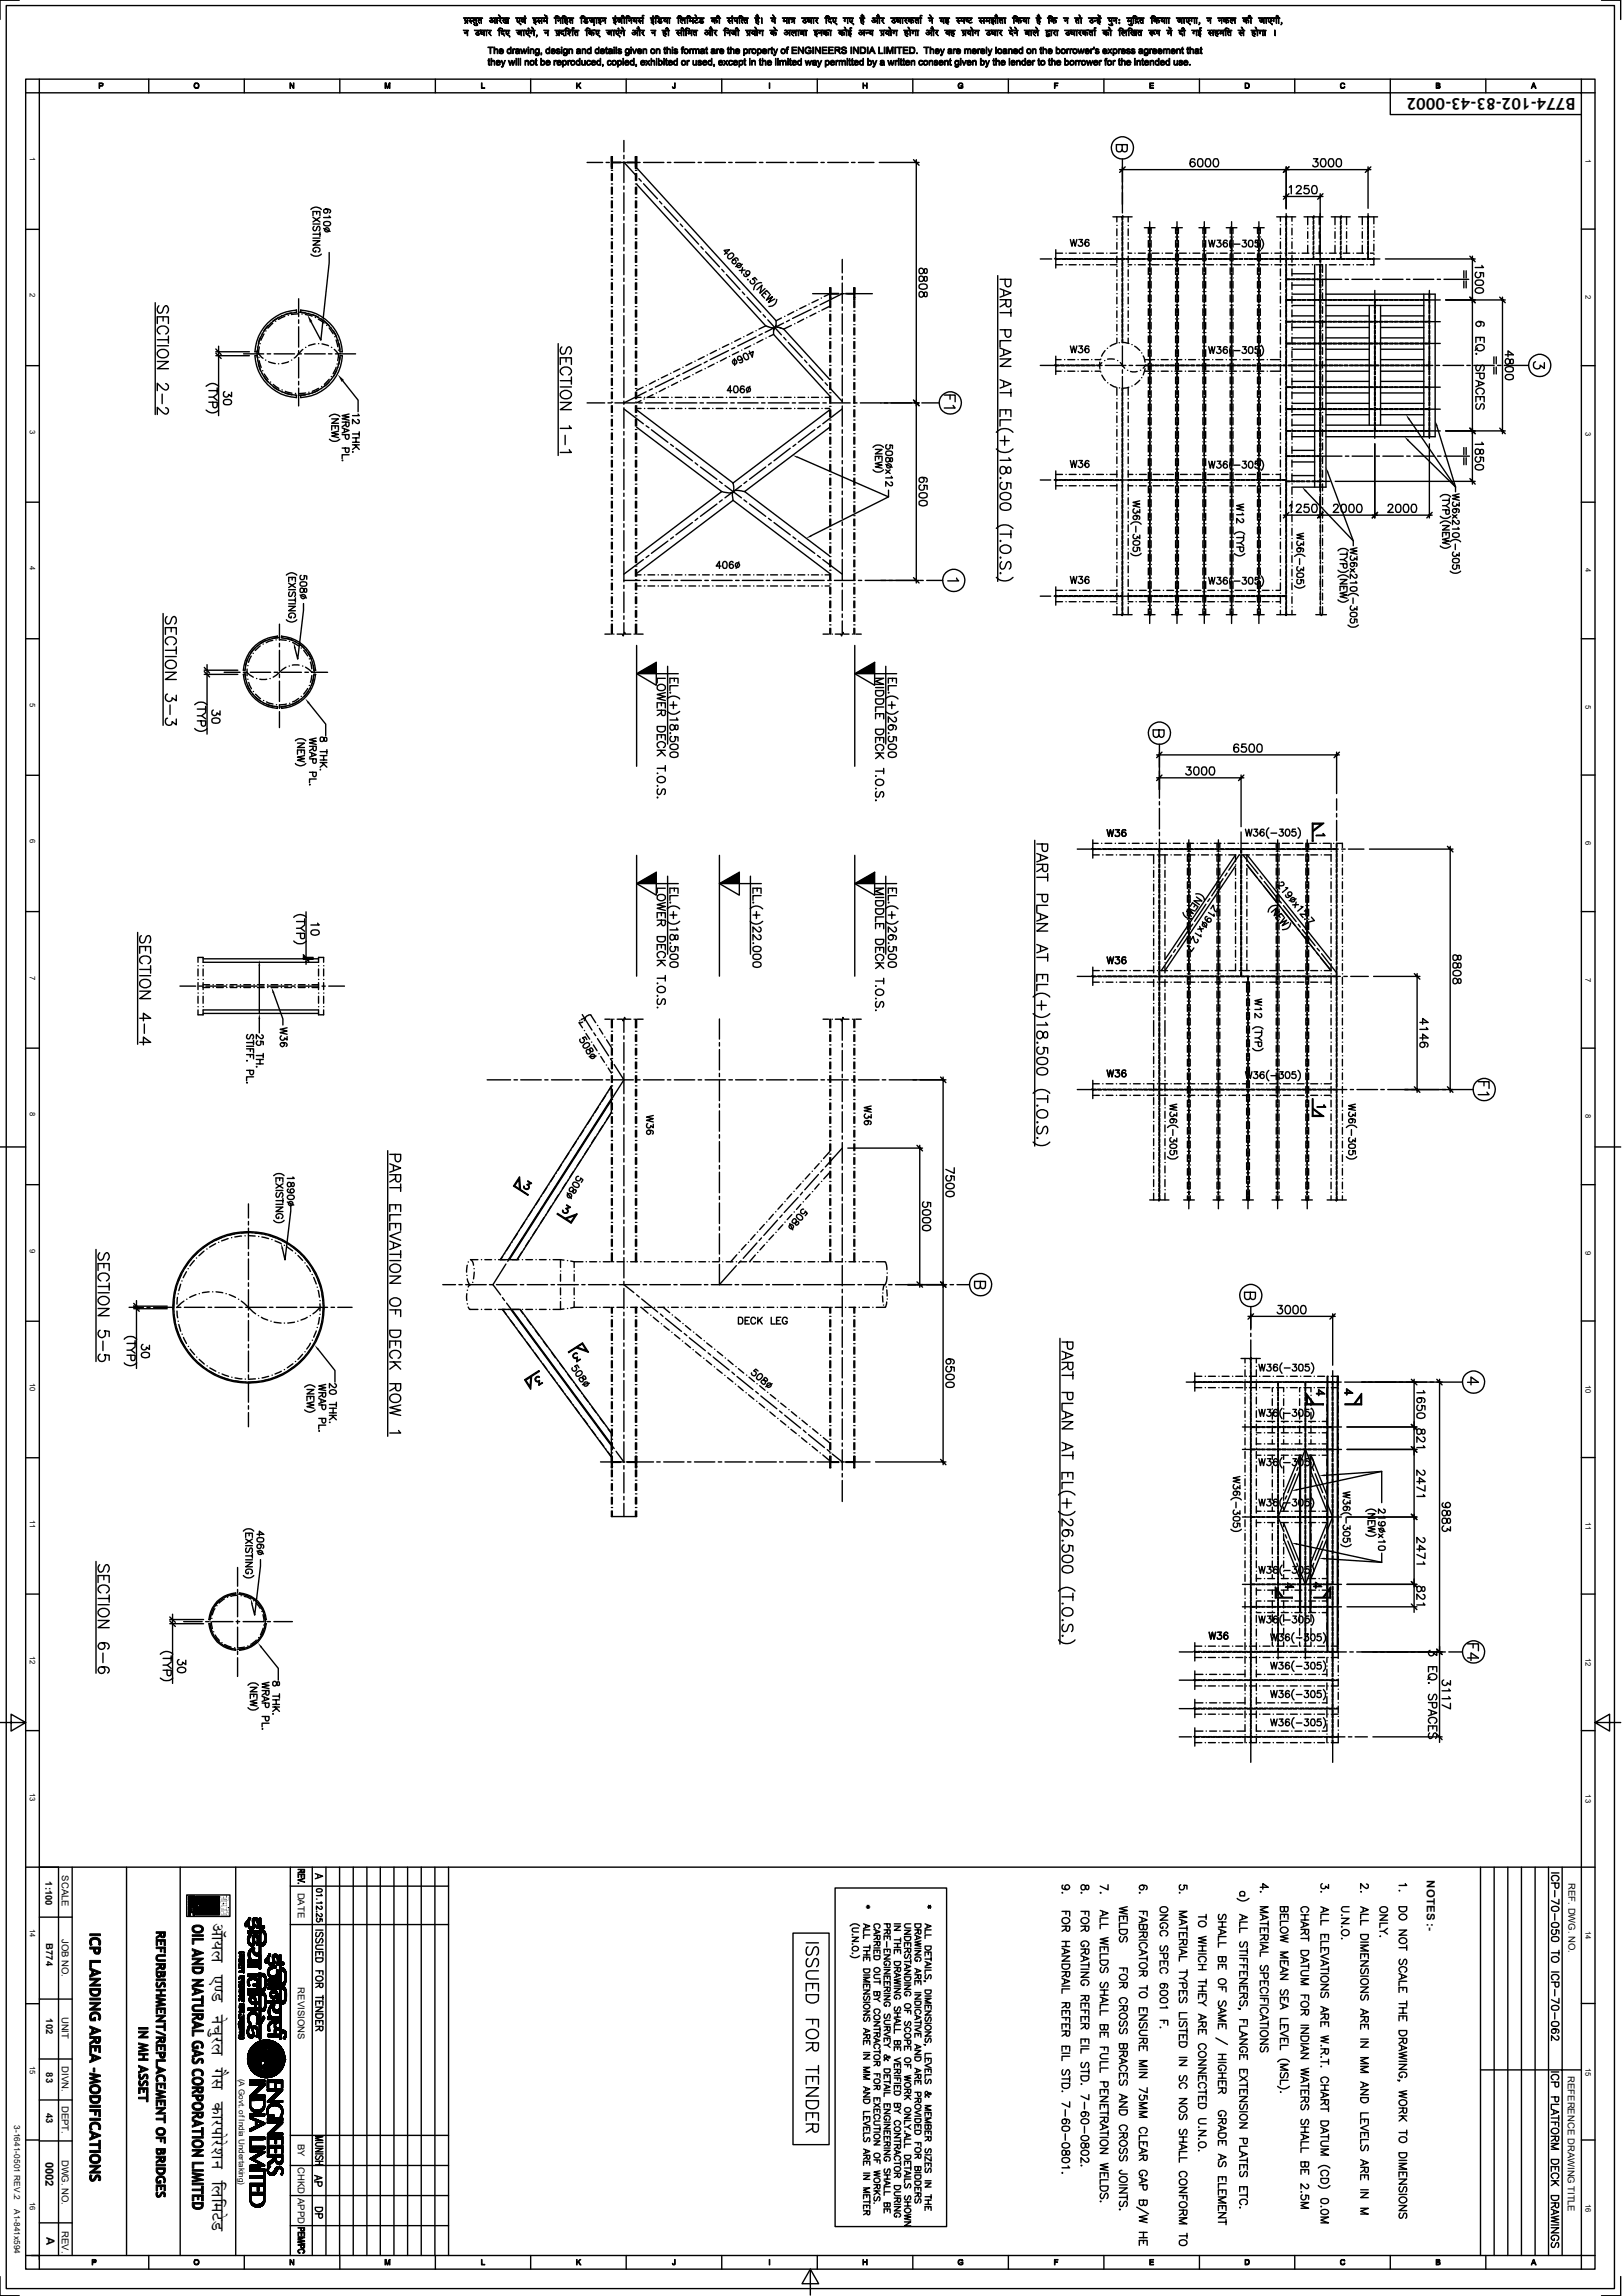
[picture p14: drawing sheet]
<svg xmlns="http://www.w3.org/2000/svg" width="297mm" height="420mm" viewBox="0 0 297 420" stroke-linecap="round" stroke-linejoin="round" font-family="sans-serif">
<defs><g id="words">
<text font-size="3.9" x="38.7" y="351.7" transform="rotate(90 38.7 351.7)">vkW;y ,.M uspqjy xSLk dkjikjss'ku fyfeVsM</text>
<text font-size="3" x="288.3" y="18" transform="rotate(-180 288.3 18)">B774-102-83-43-0002</text>
<g font-size="2.1">
<text x="261.1" y="344" transform="rotate(90 261.1 344)">NOTES :-</text>
<text x="8.3" y="395.4" transform="rotate(90 8.3 395.4)">0002</text>
<text x="8.5" y="409.2" transform="rotate(90 8.5 409.2)">A</text>
</g>
<g font-size="1.7">
<text x="8.3" y="344.1" transform="rotate(90 8.3 344.1)">1:100</text>
<text x="11.3" y="343" transform="rotate(90 11.3 343)">SCALE</text>
<text x="54.5" y="346.2" transform="rotate(90 54.5 346.2)">DATE</text>
<text x="287" y="344.5" transform="rotate(90 287 344.5)">REF. DWG. NO.</text>
<text x="8.4" y="355.5" transform="rotate(90 8.4 355.5)">B774</text>
<text x="11.3" y="354.7" transform="rotate(90 11.3 354.7)">JOB NO.</text>
<text x="54.5" y="363.5" transform="rotate(90 54.5 363.5)">REVISIONS</text>
<text x="8.4" y="369.2" transform="rotate(90 8.4 369.2)">102</text>
<text x="11.3" y="368.9" transform="rotate(90 11.3 368.9)">UNIT</text>
<text x="11.3" y="377.9" transform="rotate(90 11.3 377.9)">DIVN.</text>
<text x="8.4" y="379.1" transform="rotate(90 8.4 379.1)">83</text>
<text x="286.9" y="379.7" transform="rotate(90 286.9 379.7)">REFERENCE DRAWING TITLE</text>
<text x="8.4" y="386.5" transform="rotate(90 8.4 386.5)">43</text>
<text x="11.3" y="385.2" transform="rotate(90 11.3 385.2)">DEPT.</text>
<text x="11.3" y="395" transform="rotate(90 11.3 395)">DWG. NO.</text>
<text x="54.5" y="392.2" transform="rotate(90 54.5 392.2)">BY</text>
<text x="54.5" y="396.4" transform="rotate(90 54.5 396.4)">CHKD</text>
<text x="54.5" y="402" transform="rotate(90 54.5 402)">APPD</text>
<text x="11.3" y="408.1" transform="rotate(90 11.3 408.1)">REV.</text>
</g>
<g font-size="1.5">
<text x="43.7" y="380.2" transform="rotate(90 43.7 380.2)">(A Govt. of India Undertaking)</text>
<text x="2.6" y="388.7" transform="rotate(90 2.6 388.7)">3-1641-0501 REV.2</text>
<text x="2.6" y="404" transform="rotate(90 2.6 404)">A1-841x594</text>
</g>
<g font-size="1.4">
<text x="5.5" y="28.7" transform="rotate(90 5.5 28.7)">1</text>
<text x="290.1" y="29" transform="rotate(90 290.1 29)">1</text>
<text x="5.5" y="53.7" transform="rotate(90 5.5 53.7)">2</text>
<text x="290.1" y="54" transform="rotate(90 290.1 54)">2</text>
<text x="5.5" y="78.6" transform="rotate(90 5.5 78.6)">3</text>
<text x="290.1" y="79" transform="rotate(90 290.1 79)">3</text>
<text x="5.5" y="103.6" transform="rotate(90 5.5 103.6)">4</text>
<text x="290.1" y="104" transform="rotate(90 290.1 104)">4</text>
<text x="5.5" y="128.6" transform="rotate(90 5.5 128.6)">5</text>
<text x="290.1" y="128.9" transform="rotate(90 290.1 128.9)">5</text>
<text x="5.5" y="153.5" transform="rotate(90 5.5 153.5)">6</text>
<text x="290.1" y="153.9" transform="rotate(90 290.1 153.9)">6</text>
<text x="5.5" y="178.5" transform="rotate(90 5.5 178.5)">7</text>
<text x="290.1" y="178.9" transform="rotate(90 290.1 178.9)">7</text>
<text x="5.5" y="203.5" transform="rotate(90 5.5 203.5)">8</text>
<text x="290.1" y="203.8" transform="rotate(90 290.1 203.8)">8</text>
<text x="5.5" y="228.4" transform="rotate(90 5.5 228.4)">9</text>
<text x="290.1" y="228.8" transform="rotate(90 290.1 228.8)">9</text>
<text x="5.5" y="253" transform="rotate(90 5.5 253)">10</text>
<text x="290.1" y="253.4" transform="rotate(90 290.1 253.4)">10</text>
<text x="5.5" y="278" transform="rotate(90 5.5 278)">11</text>
<text x="290.1" y="278.3" transform="rotate(90 290.1 278.3)">11</text>
<text x="5.5" y="302.9" transform="rotate(90 5.5 302.9)">12</text>
<text x="290.1" y="303.3" transform="rotate(90 290.1 303.3)">12</text>
<text x="5.5" y="327.9" transform="rotate(90 5.5 327.9)">13</text>
<text x="290.1" y="328.2" transform="rotate(90 290.1 328.2)">13</text>
<text x="5.5" y="352.9" transform="rotate(90 5.5 352.9)">14</text>
<text x="290.1" y="353.2" transform="rotate(90 290.1 353.2)">14</text>
<text x="5.5" y="377.9" transform="rotate(90 5.5 377.9)">15</text>
<text x="290.1" y="378.2" transform="rotate(90 290.1 378.2)">15</text>
<text x="5.5" y="402.8" transform="rotate(90 5.5 402.8)">16</text>
<text x="290.1" y="403.2" transform="rotate(90 290.1 403.2)">16</text>
</g>
</g></defs>
<g fill="none" stroke="#000" stroke-width=".25">
<path d="M1.1 1h294.3v417.6h-294.3zM3.5 0h-3.5v3.6M4.7 14.5h287.2v400.6h-287.2zM7.2 14.5v2.5h-2.5M27.2 14.5v2.5M44.7 14.5v2.5M62.2 14.5v2.5M79.7 14.5v2.5M97.1 14.5v2.5M114.6 14.5v2.5M132.1 14.5v2.5M149.6 14.5v2.5"/>
<path d="M167 14.5v2.5M184.5 14.5v2.5M202 14.5v2.5M219.5 14.5v2.5M236.9 14.5v2.5M254.4 14.5v6.5h35M271.9 14.5v2.5M289.4 14.5v2.5h2.5M293.1 0h3.5v3.6M56.9 38.3a1.27 1.27 0 0 1 1.9 0M57.3 39.8l1.2 .8M58 38.7v.5"/>
<path d="M58.5 39.8l-1.2 .8M58.5 39.5v-.8h-1.2v.8M59.6 38.2a.38 .38 0 0 1 .4 .5 .38 .38 0 0 1-.6 .2 .38 .38 0 0 1 0-.6l.2-.1a.65 .65 0 0 1 .9 .5l-.2 .2M60.2 39.5l.3 .3h-1.3M107.4 29.7h2.9M110.9 29.7h.6M111.9 28.7h.2v2.1h-.2zM111.9 31.2h.1M111.9 33.7h.1M111.9 36.2h.1M111.9 38.7h.1M111.9 31.7v1.3"/>
<path d="M111.9 34.2v1.3M111.9 36.7v1.3M111.9 39.2v1.3M112.1 31.2h.1M112.1 33.7h.1M112.1 36.2h.1M112.1 38.7h.1M112.1 31.7v1.3M112.1 34.2v1.3M112.1 36.7v1.3M112.1 39.2v1.3M112.1 29.7h1.5"/>
<path d="M114.2 25.7v2.1M114.2 28.4v.6M114.2 29.6v3.8M114.2 34v.6M114.2 35.3v3.7M114.2 39.6v.7M114.2 29.7h.1M114.2 29.7l2.3 2.5M114.8 29.7h1.5M116.3 31.2h.1M116.3 33.7h.1M116.3 36.2h.1"/>
<path d="M116.3 38.7h.1M116.3 31.7v1.3M116.3 34.2v1.3M116.3 36.7v1.3M116.3 39.2v1.3M116.3 29.8h-4.2M116.3 28.7h.2v2.1h-.2zM116.5 29.7h.6M116.5 31.7v1.3M116.5 34.2v1.3M116.5 36.7v1.3M116.5 39.2v1.3"/>
<path d="M116.5 31.2h.1M116.5 33.7h.1M116.5 36.2h.1M116.5 38.7h.1M116.5 30.7l25.5 28M116.5 33.7l23.6 25.9M116.9 32.7l.4 .4M117.8 29.7h3.7M117.8 33.6l2.5 2.8M120.7 36.8l.4 .5M121.5 37.8l2.6 2.7M122.1 29.7h.7"/>
<path d="M123.4 29.7h3.7M127.8 29.7h.6M129 29.7h3.8M133.3 29.7h.7M134.6 29.7h3.7M139 29.7h.6M140.3 29.7h3.7M144.6 29.7h.6M145.8 29.7h3.8M150.2 29.7h.6M151.5 29.7h3.7M155.8 29.7h.7"/>
<path d="M157.1 29.7h2.8M160.9 29.7h7.3M167.2 29.2l1 1M167.7 29.2v77.4M203.7 39.7h1.6l.1 .1 .1-.3v.2h1.7M204.4 39.7v.9M204.9 31h46M205.4 39.8v.5M205.4 26.5v1.1l.3 .2 .5-.2 .1-1.1h-2l.1 1.1a.55 .55 0 0 0 .6 .2 .55 .55 0 0 0 .4-.5M205.4 29.1v9.8M205.4 39.5v.7M205.9 30.5l-1 1"/>
<path d="M206.5 39.7v.9M218.7 29.3l-.1-.2a.54 .54 0 0 0-.8 .2 1.11 1.11 0 0 0 .2 1.1 .47 .47 0 0 0 .7-.2 .47 .47 0 0 0-.3-.6 .47 .47 0 0 0-.6 .4M219.4 29.1a.54 .54 0 0 1 .7 .2v.4a.61 .61 0 0 1-.5 .8 .97 .97 0 0 1-.2-1.4zM220.8 29.1a.52 .52 0 0 1 .7 .2 .69 .69 0 0 1 0 .9 .69 .69 0 0 1-.7 .2 1.16 1.16 0 0 1 0-1.3zM222.2 29.1a.52 .52 0 0 1 .7 .2 .69 .69 0 0 1 .1 .9 .69 .69 0 0 1-.8 .2 1.16 1.16 0 0 1 0-1.3zM233.6 39.7h1.6l.1 .1 .2-.3v.2h1.6M234.3 39.7v.8M234.9 35.9h7.2M235.3 39.8v.7M235.4 39.1v2M235.4 30.5v7.7M235.4 39.5v.7"/>
<path d="M235.9 35.4l-1 1M235.9 30.5l-1 1M236 34.2l.3-.2v1.4M236.4 39.7v.8M237.2 34.3l.3-.3 .5 .1v.4l-.8 .9h1M238.6 39.7h1.6l.1 .1 .2-.3v.2h1.6M239.3 39.7v1.4M239.5 34h-.7l-.1 .6a.54 .54 0 0 1 .8 0 .54 .54 0 0 1-.1 .8 .54 .54 0 0 1-.8-.2M240.2 34a.48 .48 0 0 1 .8 .2 .7 .7 0 0 1 0 .9 .7 .7 0 0 1-.8 .3 1.18 1.18 0 0 1 0-1.4zM240.3 39.8v.3M240.4 29h.8l-.5 .6a.5 .5 0 0 1 .5 .4 .5 .5 0 0 1-.4 .6 .5 .5 0 0 1-.6-.4M240.4 39.5v.5"/>
<path d="M241.4 39.7v1.4M241.6 35.4v12.5M241.9 29.1a.52 .52 0 0 1 .7 .2 .69 .69 0 0 1 0 .9 .69 .69 0 0 1-.7 .2 1.16 1.16 0 0 1 0-1.3zM242.1 35.4l-1 1M243.3 29.1a.52 .52 0 0 1 .7 .2 .69 .69 0 0 1 .1 .9 .69 .69 0 0 1-.8 .2 1.16 1.16 0 0 1 0-1.3zM243.6 39.7h1.6l.1 .1 .1-.3 .1 .2h1.6M244.3 39.7v1.4M244.7 29.1a.54 .54 0 0 1 .7 .2l.1 .4a.61 .61 0 0 1-.6 .8 .97 .97 0 0 1-.2-1.4zM245.3 39.8v.3M245.4 39.5v.5M246.4 39.7v1.4M248.6 39.7h1.6l.1 .1 .1-.3 .1 .2h1.6"/>
<path d="M249.3 39.7v1.4M250.3 39.8v.3M250.4 30.5v7.6M250.4 39.1v3.2M250.4 39.5v.5M250.9 30.5l-1 1M251.4 39.7v1.2M4.7 42h2.5M28.4 55.4v20.4M28.8 59.2v-1.2h2v1.2M29.1 55.9a.89 .89 0 0 0 0 1.4 .56 .56 0 0 0 .7-.4 1.16 1.16 0 0 1 .5-1 .76 .76 0 0 1 .5 .6 .76 .76 0 0 1-.3 .8M29.8 58v.7"/>
<path d="M49 59.6l-.7 1M49.5 59.1h.1M49.9 59.1l-.9 .9M50.4 58.8h.1M51 58l-1 .7M51.6 57.7h.1M52.1 57.9l-1.1 .5M52.7 57.7h.1M53.4 57.2l-1.2 .3M54 57.1h.1M54.2 56.7l.1 .4M54.3 56.7a8.1 8.1 0 0 0-7.6 7.6h.3"/>
<path d="M54.3 57.1a7.6 7.6 0 0 0-7.2 7.3M54.6 57.1l1.3 .1M54.6 57.4l-1.3 .1M54.7 54.7v3.2M54.7 58.5v.6M54.7 59.8v3.7M55 57.2a7.6 7.6 0 0 1 7.2 7.2M55 56.7v.4M55 56.7a8.1 8.1 0 0 1 7.7 7.6h-.5M55.2 57.4h.1M55.9 57.5l1.2 .3M56.5 57.3h.1"/>
<path d="M56.9 46.5a1.36 1.36 0 0 0 1.9 0M57.1 57.5l1.2 .5M57.3 44h1.2l-1.2 .8h1.2M57.3 42.8h1.2M57.3 43.6h1.2M57.3 41h1.2M57.5 41.4a.41 .41 0 0 0-.2 .5 .41 .41 0 0 0 .5 .3l.3-.8h.3l.1 .3-.1 .5M57.7 58.1h.1M57.8 45.8v.3h-.2a.43 .43 0 0 1-.3-.5 .43 .43 0 0 1 .5-.3h.3a.43 .43 0 0 1 .4 .3 .43 .43 0 0 1-.2 .5M58.3 58.4l1 .7M58.5 42.5v.8M58.8 58.3h.1"/>
<path d="M59.2 41.8l1.2 .5M59.3 40.7l.5-.2a.53 .53 0 0 1 .7 .5 .76 .76 0 0 1-1.3 0zM59.3 58.7l.9 .9M59.8 59.5h.1M60.2 60l.8 1M60.2 46.2v1.8l-1.5 14.2-1.8-3.3M111.9 58.6h.1M111.9 56.1h.1M111.9 53.6h.1M111.9 51.1h.1M111.9 48.6h.1M111.9 46.1h.1"/>
<path d="M111.9 41.1h.1M111.9 43.6h.1M111.9 41.7v1.3M111.9 44.2v1.3M111.9 46.7v1.3M111.9 49.2v1.3M111.9 51.7v1.3M111.9 54.2v1.3M111.9 56.7v1.3M111.9 59.2v1.3M112.1 58.6h.1M112.1 56.1h.1"/>
<path d="M112.1 53.6h.1M112.1 51.1h.1M112.1 48.6h.1M112.1 46.1h.1M112.1 41.1h.1M112.1 43.6h.1M112.1 41.7v1.3M112.1 44.2v1.3M112.1 46.7v1.3M112.1 49.2v1.3M112.1 51.7v1.3M112.1 54.2v1.3"/>
<path d="M112.1 56.7v1.3M112.1 59.2v1.3M114.2 40.9v3.7M114.2 45.3v.6M114.2 46.5v3.7M114.2 50.9v.6M114.2 52.1v3.8M114.2 56.5v.6M114.2 57.7v3.8M116.3 58.6h.1M116.3 56.1h.1M116.3 53.6h.1"/>
<path d="M116.3 51.1h.1M116.3 48.6h.1M116.3 46.1h.1M116.3 41.1h.1M116.3 43.6h.1M116.3 41.7v1.3M116.3 44.2v1.3M116.3 46.7v1.3M116.3 49.2v1.3M116.3 51.7v1.3M116.3 54.2v1.3M116.3 56.7v1.3"/>
<path d="M116.3 59.2v1.3M116.5 58.6h.1M116.5 56.1h.1M116.5 53.6h.1M116.5 51.1h.1M116.5 48.6h.1M116.5 46.1h.1M116.5 41.7v1.3M116.5 44.2v1.3M116.5 46.7v1.3M116.5 49.2v1.3M116.5 51.7v1.3"/>
<path d="M116.5 54.2v1.3M116.5 56.7v1.3M116.5 59.2v1.3M116.5 41.1h.1M116.5 43.6h.1M124.5 41l.4 .4M125.3 41.9l2.5 2.8M128.3 45.1l.4 .5M129.1 46.1l2.6 2.7M132.1 49.3l.4 .4M132.9 50.2l2.5 2.8M133.1 46.4l-.6-.6 1-.1-.9 .8"/>
<path d="M133.4 46.6l.5-.3a.41 .41 0 0 1 .3 .5l-.2 .3a.53 .53 0 0 1-.8 .1l-.1-.2zM134.1 47.6a.38 .38 0 0 1 .6 .2 .38 .38 0 0 1-.4 .5 .38 .38 0 0 1-.3-.5l.1-.2a.56 .56 0 0 1 .9-.2v.2M135.8 48.3l-1.2 .5M135.8 53.4l.5 .5M135.9 48.9l-.2 1.1M136.1 50.1v.1a.39 .39 0 0 0 .5 .4l.3-.2a.54 .54 0 0 0 .2-.8 .38 .38 0 0 0-.5 0 .38 .38 0 0 0 0 .5 .38 .38 0 0 0 .5 .1M136.4 49.4l-1.1 .1M136.7 54.4l2.5 2.7M136.8 51.1l.1 .1zM138.5 51.2l-.4-.4-.4 .3a.43 .43 0 0 1 .5 .4 .43 .43 0 0 1-.5 .4 .43 .43 0 0 1-.4-.5M139.4 51.7a1.29 1.29 0 0 0-1.5 1.3M139.7 57.6l.4 .4"/>
<path d="M139.9 53.5l.3 .3M140 52.8l-.9 .8 .3-1.4-.9 .8M140.1 59.6l-1.2 .6M140.5 58.5l2.5 2.8M140.8 53.7l-.5-.6-.9 .9 .5 .5M141 53.8l-.7 1.1 1.1-.6-.8 1 1.2-.6M142 58.7v1l-.3 .3h-.5l-1.1-.4M142.2 54.8a1.31 1.31 0 0 1-1.5 1.2M143 58.2l-1 .5M143.4 59.1l-3.4 1.7M143.6 57.9h.1M144.5 58.5l-.6 .3"/>
<path d="M144.8 59.5l-1.4 .7M145.2 57l-1.1 .6M145.4 59.2h.1M145.8 56.8h.1M147.1 58.4l-1.1 .6M147.5 55.9l-1.2 .6M147.6 58.1h.1M148 55.6h.1M148.4 56.6l-3.4 1.7M148.7 53.7h4.5M149.3 57.3l-1.1 .5M149.5 56l-.5 .3"/>
<path d="M149.7 54.8l-1.1 .6M149.9 57h.1M150.3 54.5h.1M151.8 53.8l-1 .4M151.8 56l-1.4 .7M151.8 52.7h.2v2.1h-.2zM151.8 54.4h.1M151.8 56.9h.1M151.8 59.4h.1M151.8 55v1.3M151.8 57.5v1.3M151.8 60v1.3"/>
<path d="M152 54.4h.1M152 56.9h.1M152 59.4h.1M152 55v1.3M152 57.5v1.3M152 60v1.3M152 53.8h1.5M152 53.7h1.5M153.9 53.7h.6M154.1 53.8h.1M154.1 47.5v2.4M154.1 50.5v.6"/>
<path d="M154.1 51.8v3.7M154.1 56.1v.7M154.1 57.4v3.7M154.1 53.7l-4 2.1M154.1 53.7h.1M154.8 53.8h1.5M154.8 53.7h1.5M155.1 53.7h4.5M156.3 54.4h.1M156.3 56.9h.1M156.3 59.4h.1M156.3 55v1.3"/>
<path d="M156.3 57.5v1.3M156.3 60v1.3M156.3 52.7h.1v2.1h-.1zM156.4 55v1.3M156.4 57.5v1.3M156.4 60v1.3M156.4 54.4h.1M156.4 56.9h.1M156.4 59.4h.1M168.2 49.2l.1-.1a.57 .57 0 0 1 .6 .1 .57 .57 0 0 1 .2 .6l.4 .2a.46 .46 0 0 0 .2-.5 .46 .46 0 0 0-.4-.4l-.1 .1-.2 .5a.45 .45 0 0 1-.5 .4 .45 .45 0 0 1-.3-.7zM168.2 50.6h.1a.57 .57 0 0 1 .6 0 .57 .57 0 0 1 .2 .6l.4 .2a.51 .51 0 0 0 0-.8h-.3l-.2 .5a.43 .43 0 0 1-.3 .4 .43 .43 0 0 1-.5-.4zM168.2 52.2l.6-.3a.61 .61 0 0 1 .9 .6 .82 .82 0 0 1-1.2 .3 .48 .48 0 0 1-.3-.6z"/>
<path d="M168.2 53.5l.1-.1a.57 .57 0 0 1 .6 .1 .57 .57 0 0 1 .2 .6l.4 .2a.46 .46 0 0 0 .2-.5 .46 .46 0 0 0-.4-.4l-.1 .1-.2 .4a.45 .45 0 0 1-.5 .5 .45 .45 0 0 1-.3-.7zM182.6 50.4v55.9M183 52.8l2 .8-2 .8M183 57.2h2M183 51.1h2v.9a.53 .53 0 0 1-.5 .5 .53 .53 0 0 1-.6-.5v-.9M183 54.8h2l-.1 1.2-.3 .1-.4-.1-.1-1.2M183.7 53.1v1M184.1 55.5l-1.1 .6M185 56.5v1.4M190.4 47.4h2M193.1 47.3l.6 .1M193.2 45.7v1.5l-.2 .1 .4 .1-.2 .1v1.5"/>
<path d="M193.2 48.4h1.2M193.2 46.3h1.2M193.4 47.4h.7M193.8 47.3h4.4M194.4 47.4h.6M195.1 48.4h.1M195.1 46.3h.1M195.3 47.4h.6M195.7 48.4h1.2M195.7 46.3h1.2M195.9 43.8l.3 1.2 .3-1.2 .3 1.2 .3-1.2M196.3 47.4h.5"/>
<path d="M197.2 47.4h.6M197.4 43.8h.7l-.4 .5a.41 .41 0 0 1 .3 .6 .41 .41 0 0 1-.7-.1M197.6 48.4h.1M197.6 46.3h.1M198.1 47.4h.7M198.2 48.4h1.2M198.2 46.3h1.2M198.5 47.3l.8 .1M199.1 47.4h.6M199.3 44l-.1-.1a.61 .61 0 0 0-.7 .4 .61 .61 0 0 0 .4 .7 .39 .39 0 0 0 .4-.3 .39 .39 0 0 0-.3-.4 .39 .39 0 0 0-.5 .3M199.4 47.3h4.4M200 47.4h.6"/>
<path d="M200 48.4h.1M200 46.3h.1M200.7 48.4h1.2M200.7 46.3h1.2M200.9 47.4h.6M201.8 47.4h.7M202.5 48.4h.1M202.5 46.3h.1M202.8 47.4h.6M203.2 48.4h1.2M203.2 46.3h1.2M203.8 47.4h.5"/>
<path d="M204.1 47.3l.8 .1M204.4 58.7h.1M204.4 56.2h.1M204.4 53.7h.1M204.4 51.2h.1M204.4 48.7h.1M204.4 46.2h.1M204.4 43.7h.1M204.4 41.2h.1M204.4 41.9v1.2M204.4 44.4v1.2M204.4 46.9v1.2"/>
<path d="M204.4 49.4v1.2M204.4 51.9v1.2M204.4 54.4v1.2M204.4 56.9v1.2M204.4 59.4v1.2M204.7 47.4h.7M205 47.3h.4M205.4 40.6v.6M205.4 41.6v.6M205.4 42.5v.6M205.4 43.4v.7M205.4 44.4v.6"/>
<path d="M205.4 45.3v.6M205.4 46.2v.7M205.4 47.2v.6M205.4 48.1v.6M205.4 49.1v.6M205.4 50v.6M205.4 50.9v.6M205.4 51.9v.6M205.4 52.8v.6M205.4 53.7v.7M205.4 54.7v.6M205.4 55.6v.6"/>
<path d="M205.4 56.5v.6M205.4 57.5v.6M205.4 58.4v.6M205.4 59.4v.6M205.4 40.8v3.7M205.4 45.2v.6M205.4 46.4v3.8M205.4 50.8v.6M205.4 52v3.8M205.4 56.4v.6M205.4 57.7v3.7M205.4 40.5v.6"/>
<path d="M205.4 41.4v.6M205.4 42.4v.6M205.4 43.3v.6M205.4 44.2v.7M205.4 46.1v.6M205.4 47v.7M205.4 48v.6M205.4 48.9v.6M205.4 49.9v.6M205.4 51.7v.7M205.4 52.7v.6M205.4 53.6v.6"/>
<path d="M205.4 54.5v.7M205.4 55.5v.6M205.4 57.3v.7M205.4 58.3v.6M205.4 59.2v.6M205.4 47.3h4.2M205.4 47.4h.4M206.2 47.4h.6M206.5 41.9v1.2M206.5 44.4v1.2M206.5 46.9v1.2M206.5 49.4v1.2"/>
<path d="M206.5 51.9v1.2M206.5 54.4v1.2M206.5 56.9v1.2M206.5 59.4v1.2M206.5 58.7h.1M206.5 56.2h.1M206.5 53.7h.1M206.5 51.2h.1M206.5 48.7h.1M206.5 46.2h.1M206.5 43.7h.1M206.5 41.2h.1"/>
<path d="M206.5 48.4h.6M206.5 46.3h.6M207.1 47.4h.6M207.7 48.4h.1M207.7 46.3h.1M208 47.4h.7M208.3 48.4h1.3M208.3 46.3h1.3M209 47.4h.6M209.4 41.7h.9l.1-.2 .1 .4v-.2h.9M209.9 47.3l.6 .1M209.9 47.4h.6"/>
<path d="M210.1 41.7v1M210.1 58.3h.1M210.1 55.8h.1M210.1 53.3h.1M210.1 50.8h.1M210.1 48.3h.1M210.1 45.8h.1M210.1 43.3h.1M210.1 44v1.2M210.1 46.5v1.2M210.1 49v1.2M210.1 51.5v1.2"/>
<path d="M210.1 54v1.2M210.1 56.5v1.2M210.1 59v1.2M210.2 48.4h.1M210.2 46.3h.1M210.4 40.6v2.6M210.4 43.3v.8M210.4 44.4v4.4M210.4 48.9v.8M210.4 50v4.4M210.4 54.5v.8M210.4 55.7v4.3"/>
<path d="M210.4 41.7v.5M210.4 42.6v.6M210.4 43.5v.7M210.4 44.4v.7M210.4 45.4v.6M210.4 46.3v.6M210.4 47.2v.7M210.4 48.2v.6M210.4 49.1v.6M210.4 50.1v.6M210.4 51v.6M210.4 51.9v.7"/>
<path d="M210.4 52.9v.6M210.4 53.8v.6M210.4 54.7v.7M210.4 55.7v.6M210.4 56.6v.6M210.4 57.6v.6M210.4 58.5v.6M210.4 59.4v.7M210.7 41.7v1M210.7 58.3h.1M210.7 55.8h.1M210.7 53.3h.1"/>
<path d="M210.7 50.8h.1M210.7 48.3h.1M210.7 45.8h.1M210.7 43.3h.1M210.7 44v1.2M210.7 46.5v1.2M210.7 49v1.2M210.7 51.5v1.2M210.7 54v1.2M210.7 56.5v1.2M210.7 59v1.2M210.8 47.3h4.4"/>
<path d="M210.8 47.4h.7M210.8 48.4h1.3M210.8 46.3h1.3M211.8 47.4h.6M212.7 48.4h.1M212.7 46.3h.1M212.7 47.4h.6M213.3 48.4h1.3M213.3 46.3h1.3M213.7 47.4h.5M214.4 41.7h.9v-.2l.1 .4 .1-.2h.9M214.6 47.4h.6"/>
<path d="M215.1 58.3h.1M215.1 55.8h.1M215.1 53.3h.1M215.1 50.8h.1M215.1 48.3h.1M215.1 45.8h.1M215.1 43.3h.1M215.1 44v1.2M215.1 46.5v1.2M215.1 49v1.2M215.1 51.5v1.2M215.1 54v1.2"/>
<path d="M215.1 56.5v1.2M215.1 59v1.2M215.1 41.7v1M215.2 48.4h.1M215.2 46.3h.1M215.4 43.3v.8M215.4 44.4v4.4M215.4 48.9v.8M215.4 50v4.4M215.4 54.5v.8M215.4 55.7v4.3M215.4 40.6v2.6"/>
<path d="M215.4 41.7v.5M215.4 42.6v.6M215.4 43.5v.7M215.4 44.4v.7M215.4 45.4v.6M215.4 46.3v.6M215.4 47.2v.7M215.4 48.2v.6M215.4 49.1v.6M215.4 50.1v.6M215.4 51v.6M215.4 51.9v.7"/>
<path d="M215.4 52.9v.6M215.4 53.8v.6M215.4 54.7v.7M215.4 55.7v.6M215.4 56.6v.6M215.4 57.6v.6M215.4 58.5v.6M215.4 59.4v.7M215.5 47.3l.7 .1M215.5 47.4h.7M215.6 58.3h.1M215.6 55.8h.1"/>
<path d="M215.6 53.3h.1M215.6 50.8h.1M215.6 48.3h.1M215.6 45.8h.1M215.6 43.3h.1M215.6 44v1.2M215.6 46.5v1.2M215.6 49v1.2M215.6 51.5v1.2M215.6 54v1.2M215.6 56.5v1.2M215.6 59v1.2"/>
<path d="M215.6 41.7v1M215.8 48.4h1.3M215.8 46.3h1.3M216.5 47.3h4.3M216.5 47.4h.6M217.4 47.4h.6M217.7 48.4h.1M217.7 46.3h.1M218.3 47.4h.6M218.3 48.4h1.3M218.3 46.3h1.3M219.2 47.4h.7"/>
<path d="M219.4 41.7h.9v-.2l.1 .4 .1-.2h.9M220.1 41.7v1M220.1 58.3h.1M220.1 55.8h.1M220.1 53.3h.1M220.1 50.8h.1M220.1 48.3h.1M220.1 45.8h.1M220.1 43.3h.1M220.1 44v1.2M220.1 46.5v1.2M220.1 49v1.2"/>
<path d="M220.1 51.5v1.2M220.1 54v1.2M220.1 56.5v1.2M220.1 59v1.2M220.2 48.4h.1M220.2 46.3h.1M220.2 47.4h.6M220.4 40.6v3.6M220.4 44.4v4.4M220.4 48.9v.8M220.4 50v4.4M220.4 54.5v.9"/>
<path d="M220.4 55.7v5.3M220.6 41.7v1M220.6 58.3h.1M220.6 55.8h.1M220.6 53.3h.1M220.6 50.8h.1M220.6 48.3h.1M220.6 45.8h.1M220.6 43.3h.1M220.6 44v1.2M220.6 46.5v1.2M220.6 49v1.2"/>
<path d="M220.6 51.5v1.2M220.6 54v1.2M220.6 56.5v1.2M220.6 59v1.2M220.8 48.4h1.3M220.8 46.3h1.3M221.1 47.3l.7 .1M221.1 47.4h.6M221.2 43.9l.3 1.3 .3-1.3 .2 1.3 .3-1.3M222.1 47.3h4.3M222.1 47.4h.6M222.7 48.4h.1"/>
<path d="M222.7 46.3h.1M222.8 43.9h.6l-.3 .5a.41 .41 0 0 1 .2 .7 .41 .41 0 0 1-.7-.1M223 47.4h.6M223.3 48.4h1.3M223.3 46.3h1.3M223.9 47.4h.7M224.4 41.7h.9v-.2l.1 .4 .1-.2h.9M224.6 44.1l-.1-.1a.61 .61 0 0 0-.7 .4 .61 .61 0 0 0 .4 .8 .39 .39 0 0 0 .4-.4 .39 .39 0 0 0-.3-.4 .39 .39 0 0 0-.4 .3M224.9 47.4h.6M225.1 41.7v1M225.1 58.3h.1M225.1 55.8h.1"/>
<path d="M225.1 53.3h.1M225.1 50.8h.1M225.1 48.3h.1M225.1 45.8h.1M225.1 43.3h.1M225.1 44v1.2M225.1 46.5v1.2M225.1 49v1.2M225.1 51.5v1.2M225.1 54v1.2M225.1 56.5v1.2M225.1 59v1.2"/>
<path d="M225.2 48.4h.1M225.2 46.3h.1M225.4 44.4v4.4M225.4 48.9v.8M225.4 50v4.4M225.4 54.5v.9M225.4 55.7v5.3M225.4 40.6v3.6M225.4 43.7a1.37 1.37 0 0 0 0 1.9M225.6 58.3h.1M225.6 55.8h.1M225.6 53.3h.1"/>
<path d="M225.6 50.8h.1M225.6 48.3h.1M225.6 45.8h.1M225.6 43.3h.1M225.6 44v1.2M225.6 46.5v1.2M225.6 49v1.2M225.6 51.5v1.2M225.6 54v1.2M225.6 56.5v1.2M225.6 59v1.2M225.6 41.7v1"/>
<path d="M225.8 47.4h.6M225.8 48.4h1.3M225.8 46.3h1.3M225.8 44.7h1.1M226.7 47.3l.7 .1M226.7 47.4h.7M227.4 43.9h.6l-.3 .5a.41 .41 0 0 1 .3 .7 .41 .41 0 0 1-.7-.1M227.7 48.4h.1M227.7 46.3h.1M227.7 47.3h4.4M227.7 47.4h.6M228.3 48.4h1.3"/>
<path d="M228.3 46.3h1.3M228.6 44h.5l.1 .2 .1 .5-.2 .4h-.5l-.1-.1v-.5zM228.6 47.4h.6M229.4 41.7h.9v-.2l.1 .4 .1-.2h.9M229.6 47.4h.6M230.1 41.7v1M230.1 58.3h.1M230.1 55.8h.1M230.1 53.3h.1M230.1 50.8h.1M230.1 48.3h.1M230.1 45.8h.1"/>
<path d="M230.1 43.3h.1M230.1 44v1.2M230.1 46.5v1.2M230.1 49v1.2M230.1 51.5v1.2M230.1 54v1.2M230.1 56.5v1.2M230.1 59v1.2M230.2 48.4h.1M230.2 46.3h.1M230.3 43.9h-.6v.6a.44 .44 0 0 1 .7-.1 .44 .44 0 0 1-.1 .7 .44 .44 0 0 1-.6-.1M230.4 40.6v3.6"/>
<path d="M230.4 44.4v4.4M230.4 48.9v.8M230.4 50v4.4M230.4 54.5v.9M230.4 55.7v5.3M230.5 47.4h.6M230.6 41.7v1M230.6 44v1.2M230.6 46.5v1.2M230.6 49v1.2M230.6 51.5v1.2M230.6 54v1.2"/>
<path d="M230.6 56.5v1.2M230.6 59v1.2M230.6 58.3h.1M230.6 55.8h.1M230.6 53.3h.1M230.6 50.8h.1M230.6 48.3h.1M230.6 45.8h.1M230.6 43.3h.1M230.8 43.7a1.27 1.27 0 0 1 0 1.9M230.8 48.4h1.3M230.8 46.3h1.3"/>
<path d="M231.4 47.4h.7M232.4 47.3l.6 .1M232.4 47.4h.6M232.7 48.4h.1M232.7 46.3h.1M233.3 47.3h4.4M233.3 47.4h.6M233.3 48.4h1.3M233.3 46.3h1.3M234.2 47.4h.7M234.3 58.6h.1M234.3 56.1h.1"/>
<path d="M234.3 53.6h.1M234.3 51.1h.1M234.3 48.6h.1M234.3 46.1h.1M234.3 43.6h.1M234.3 41.1h.1M234.3 41.7v1.3M234.3 44.2v1.3M234.3 46.7v1.3M234.3 49.2v1.3M234.3 51.7v1.3M234.3 54.2v1.3"/>
<path d="M234.3 56.7v1.3M234.3 59.2v1.3M235.2 47.4h.6M235.2 48.4h.1M235.2 46.3h.1M235.3 40.8v.6M235.3 41.7v.6M235.3 42.6v.7M235.3 43.6v.6M235.3 44.5v.6M235.3 45.5v.6M235.3 46.4v.6"/>
<path d="M235.3 47.3v.7M235.3 48.3v.6M235.3 49.2v.6M235.3 50.1v.7M235.3 51.1v.6M235.3 52v.6M235.3 53v.6M235.3 53.9v.6M235.3 54.8v.6M235.3 55.8v.6M235.3 56.7v.6M235.3 57.6v.7"/>
<path d="M235.3 58.5v.7M235.3 59.5v.6M235.4 41.7v.7M235.4 43v3.7M235.4 47.4v.6M235.4 48.6v3.8M235.4 53v.6M235.4 54.2v3.8M235.4 58.6v.6M235.4 59.9v3.7M235.4 54.9h1.9M235.4 51.1h4.5"/>
<path d="M235.4 58.8h1.9M235.4 54.9h.8M235.4 58.9h.8M235.4 51.1h.6M235.4 40.5v.6M235.4 41.4v.7M235.4 42.4v.6M235.4 43.3v.6M235.4 44.2v.7M235.4 45.2v.6M235.4 46.1v.6M235.4 47.1v.6"/>
<path d="M235.4 48v.6M235.4 48.9v.7M235.4 49.9v.6M235.4 50.8v.6M235.4 51.7v.7M235.4 52.7v.6M235.4 53.6v.6M235.4 54.6v.6M235.4 55.5v.6M235.4 56.4v.7M235.4 57.4v.6M235.4 58.3v.6"/>
<path d="M235.4 59.2v.7M235.4 54.8h.8M235.4 58.8h.8M235.8 48.4h1.3M235.8 46.3h1.3M236.1 47.4h.6M236.3 51.1h.6M236.4 41.7v1.3M236.4 44.2v1.3M236.4 46.7v1.3M236.4 49.2v1.3M236.4 51.7v1.3"/>
<path d="M236.4 54.2v1.3M236.4 56.7v1.3M236.4 59.2v1.3M236.4 58.6h.1M236.4 56.1h.1M236.4 53.6h.1M236.4 48.6h.1M236.4 46.1h.1M236.4 43.6h.1M236.4 41.1h.1M236.4 55.9h4.2M236.4 53.8h4.2"/>
<path d="M236.4 59.9h4.2M236.4 57.8h4.2M236.4 50.1h4.2M236.4 52.2h4.2M236.5 54.9h.6M236.5 58.9h.6M236.5 54.8h.6M236.5 58.8h.6M237.1 47.4h.6M237.2 51.1h.7M237.4 54.9h.6M237.4 58.9h.6"/>
<path d="M237.4 54.8h.6M237.4 58.8h.6M237.7 48.4h.1M237.7 46.3h.1M237.9 58.8h.6M237.9 54.9h.6M238 47.3l.6 .1M238 47.4h.6M238.2 51.1h.6M238.3 48.4h1.2M238.3 46.3h1.2M238.4 54.9h.6"/>
<path d="M238.4 58.9h.6M238.4 54.8h.6M238.4 58.8h.6M238.9 47.3h4.4M238.9 47.4h.7M239.1 51.1h.6M239.2 58.8h3.7M239.2 54.9h3.7M239.3 54.9h.6M239.3 58.9h.6M239.3 44.2h.1M239.3 41.7h.1"/>
<path d="M239.3 42.4v1.2M239.3 44.9v1.4M239.3 54.8h.6M239.3 58.8h.6M239.9 47.4h.6M240.1 51.1h.6M240.2 48.4h.1M240.2 46.3h.1M240.2 54.9h.7M240.2 58.9h.7M240.2 54.8h.7M240.2 58.8h.7"/>
<path d="M240.3 40.4v.7M240.3 41.4v.6M240.3 42.3v.6M240.3 43.3v.6M240.3 44.2v.6M240.3 45.1v.7M240.3 46.1v.6M240.3 47v.3M240.4 40.3v.6M240.4 41.2v.7M240.4 42.2v.6M240.4 43.1v.6"/>
<path d="M240.4 44.1v.6M240.4 45v.6M240.4 45.9v.7M240.4 46.9v.4M240.5 51.1h.7M240.6 48.4v40.7M240.8 48.4h1.2v1.4M240.8 46.3h1.2M240.8 47.4h.6M241 51.1h.6M241.2 54.9h.6M241.2 58.9h.6"/>
<path d="M241.2 54.8h.6M241.2 58.8h.6M241.4 44.2h.1M241.4 41.7h.1M241.4 42.4v1.2M241.4 44.9v1.4M241.6 47.4v.6M241.6 48.3v.6M241.6 49.2v.6M241.6 50.2v.6M241.6 51.1v.6M241.6 52v.7"/>
<path d="M241.6 53v.6M241.6 53.9v.6M241.6 54.8v.7M241.6 55.8v.6M241.6 56.7v.6M241.6 57.7v.6M241.6 58.6v.6M241.6 59.5v.7M241.6 52.9v.6M241.6 58.5v5M241.6 48.4v3.9M241.6 53.6v4.3"/>
<path d="M241.6 50.5h.1M241.6 53h.1M241.6 55.5h.1M241.6 58h.1M241.6 48.4v.5M241.6 50.1v.7M241.6 52v.6M241.6 52.9v.7M241.6 53.8v.7M241.6 54.8v.6M241.6 55.8v.5M241.6 57.6v.7"/>
<path d="M241.6 58.5v.7M241.6 59.5v.6M241.7 47.4v.6M241.7 48.3v.6M241.7 49.2v.6M241.7 50.2v.6M241.7 51.1v.6M241.7 52v.7M241.7 53v.6M241.7 53.9v.6M241.7 54.8v.7M241.7 55.8v.6"/>
<path d="M241.7 56.7v.6M241.7 57.7v.6M241.7 58.6v.6M241.7 59.5v.7M241.7 47.4h.7M241.8 51.1h3.7M242 50.5h.1M242 53h.1M242 55.5h.1M242 58h.1M242 51.1v1.2M242 53.6v1.2"/>
<path d="M242 56.1v1.2M242 58.6v1.2M242.1 54.9h.6M242.1 58.9h.6M242.1 54.8h.6M242.1 58.8h.6M242.7 55.9h17.9M242.7 53.8h19.9v26.1h-19.9M242.7 59.9h7.9M242.7 57.8h7.9M242.7 47.4h.6M242.7 46.3h.1"/>
<path d="M242.7 48.4v40.7h-6.3M243 54.9h.7M243 58.9h.7M243 54.8h.7M243 58.8h.7M243.3 48.4h1.2M243.3 46.3h1.2M243.5 58.8h.7M243.5 54.9h.7M243.6 47.3l.7 .1M243.6 47.4h.6M244 54.9h.6"/>
<path d="M244 58.9h.6M244 54.8h.6M244 58.8h.6M244.3 44.2h.1M244.3 41.7h.1M244.3 42.4v1.2M244.3 44.9v1.4M244.6 47.3h4.3M244.6 47.4h.6M244.8 58.8h3.7M244.8 54.9h3.7M244.9 54.9h.6"/>
<path d="M244.9 58.9h.6M244.9 54.8h.6M244.9 58.8h.6M245.2 48.4h.1M245.2 46.3h.1M245.3 47v.3M245.3 40.4v.7M245.3 41.4v.6M245.3 42.3v.6M245.3 43.3v.6M245.3 44.2v.6M245.3 45.1v.7"/>
<path d="M245.3 46.1v.6M245.4 46.9v.4M245.4 40.3v.6M245.4 41.2v.7M245.4 42.2v.6M245.4 43.1v.6M245.4 44.1v.6M245.4 45v.6M245.4 45.9v.7M245.5 47.4h.6M245.8 48.4h1.2M245.8 46.3h1.2"/>
<path d="M245.9 54.9h.6M245.9 58.9h.6M245.9 54.8h.6M245.9 58.8h.6M246.2 51.1h.6M246.4 47.4h.7M246.4 44.2h.1M246.4 41.7h.1M246.4 42.4v1.2M246.4 44.9v1.4M246.8 54.9h.6M246.8 58.9h.6"/>
<path d="M246.8 54.8h.6M246.8 58.8h.6M247.4 47.4h.6M247.4 51.1h3.8M247.6 48.4h.1M247.6 46.3h.1M247.7 54.9h.7M247.7 58.9h.7M247.7 54.8h.7M247.7 58.8h.7M248.3 47.4h.6M248.3 48.4h1.2"/>
<path d="M248.3 46.3h1.2M248.7 54.9h.6M248.7 58.9h.6M248.7 54.8h.6M248.7 58.8h.6M249.2 58.8h.6M249.2 54.9h.6M249.2 47.3l.7 .1M249.2 47.4h.7M249.3 42.4v1.2M249.3 44.9v1.4M249.3 44.2h.1"/>
<path d="M249.3 41.7h.1M249.6 54.9h.6M249.6 58.9h.6M249.6 54.8h.6M249.6 58.8h.6M250.1 48.4h.1M250.1 46.3h.1M250.1 47.3l2.4 .1M250.1 47.4h.7M250.3 40.4v.7M250.3 41.4v.6M250.3 42.3v.6"/>
<path d="M250.3 43.3v.6M250.3 44.2v.6M250.3 45.1v.7M250.3 46.1v.6M250.3 47v.3M250.4 42.9v.6M250.4 44.2v3.2M250.4 58.8h3.8M250.4 54.9h3.8M250.4 46.9v.4M250.4 40.3v.6M250.4 41.2v.7"/>
<path d="M250.4 42.2v.6M250.4 43.1v.6M250.4 44.1v.6M250.4 45v.6M250.4 45.9v.7M250.5 54.9h.7M250.5 58.9h.7M250.5 54.8h.7M250.5 58.8h.7M250.6 55.9v21.9M250.8 46.3h.6M251.1 47.4h.4"/>
<path d="M251.4 47.2v1.2h-.6M251.4 42.2v1.2M251.4 44.7v1.2M251.4 46.5h.1M251.4 44h.1M251.4 41.5h.1M251.5 54.9h.6M251.5 58.9h.6M251.5 54.8h.6M251.5 58.8h.6M251.5 54.9v.6M251.5 55.8v.6"/>
<path d="M251.5 56.7v.6M251.5 57.6v.7M251.5 58.5v.7M251.5 59.5v.6M251.6 53.1v4.2M251.6 57.9v.6M251.6 59.2v3.7M251.7 54.9v.6M251.7 55.8v.6M251.7 56.7v.6M251.7 57.6v.7M251.7 58.5v.7"/>
<path d="M251.7 59.5v.6M251.8 51.1h.6M252.4 54.9h.6M252.4 58.9h.6M252.4 54.8h.6M252.4 58.8h.6M252.6 59.9h8M252.6 57.8h8M252.6 55.9v21.9M253 51.1h3.8M253.4 54.9h.6M253.4 58.9h.6"/>
<path d="M253.4 54.8h.6M253.4 58.8h.6M253.5 47.4h16.5M254.3 54.9h.6M254.3 58.9h.6M254.3 54.8h.6M254.3 58.8h.6M254.8 58.8h.6M254.8 54.9h.6M255.2 54.9h.7M255.2 58.9h.7M255.2 54.8h.7"/>
<path d="M255.2 58.8h.7M256 58.8h3.8M256 54.9h3.8M256.2 54.9h.6M256.2 58.9h.6M256.2 54.8h.6M256.2 58.8h.6M257.1 54.9h.6M257.1 58.9h.6M257.1 54.8h.6M257.1 58.8h.6M257.4 51.1h.6"/>
<path d="M258 54.9h.7M258 58.9h.7M258 54.8h.7M258 58.8h.7M258.7 51.1h3.7M259 54.9h.6M259 58.9h.6M259 54.8h.6M259 58.8h.6M259.9 54.9h.6M259.9 58.9h.6M259.9 54.8h.6"/>
<path d="M259.9 58.8h.6M260.4 58.8h.6M260.4 54.9h.6M260.6 53.8v26.1M260.8 54.9h.8M260.8 54.8h.8M260.8 58.9h.8M260.8 58.8h.8M261.5 53.8v.7M261.5 54.8v.7M261.5 55.8v.6M261.5 56.7v.6"/>
<path d="M261.5 57.6v.7M261.5 58.5v.7M261.5 59.5v.6M261.6 53.1v4.2M261.6 57.6v5.3M261.7 58.8h1.9M261.7 54.9h1.9M263 51.1h.6M264.2 51.1h4.6M267.9 49.5v1.3M267.9 51.4v1.3M268.3 49.5v1.3"/>
<path d="M268.3 51.4v1.3M269 54.4l1 1M269 46.9l1 1M269.5 46.9v41.7M270 51.4l.3-.1h.9a.48 .48 0 0 1 .3 .4 .48 .48 0 0 1-.3 .5h-.4a.61 .61 0 0 1-.8-.6zM270 52.9a.86 .86 0 0 1 1.5 .3 .89 .89 0 0 1-1.5 0zM270.3 49.8a.53 .53 0 0 0-.3 .8 .53 .53 0 0 0 .8 .1 .53 .53 0 0 0 0-.8h.7v.7M270.6 58.8a.47 .47 0 0 1 .5 .6 .47 .47 0 0 1-.8 .2 .47 .47 0 0 1 0-.7 .72 .72 0 0 1 .9-.1 .72 .72 0 0 1 .3 .8h-.1M271.2 48.6l.3 .3h-1.5M274.4 54.4l1.1 1M275 54.4v24.9M275.5 54.9h-10.9"/>
<path d="M289.4 41.9h2.5M4.7 66.9h2.5M28.8 66.1h2l-2 1.3h2M28.8 62.1h2M28.8 63.2h2M29.1 64.1a1.04 1.04 0 0 1 1.1-.1 1.04 1.04 0 0 1 .6 .9 1.18 1.18 0 0 1-2 0v-.4zM29.3 61.1a.74 .74 0 0 1-.5-.8 .74 .74 0 0 1 .7-.7 .96 .96 0 0 1 1.3 1l-.5 .5M29.7 72.1v1.7M30.3 70.2h.1a.65 .65 0 0 1 .3 1h-.1a.66 .66 0 0 1-.8-.1l-1-1v1.4M30.3 74.6l.3 .1 .2 .3a.7 .7 0 0 1-.4 .7l-.6-.3-1-.9v1.3M30.8 61.5v1.3M37.7 70.7a1.53 1.53 0 0 1 2.3 0"/>
<path d="M37.7 75a1.53 1.53 0 0 0 2.3 0M38.2 71.5h1.6M38.2 73.6h1.6v.7l-.3 .3a.39 .39 0 0 1-.6-.3v-.7M39 72.6l.8 .6M39.5 63.8l1 1.1M39.5 64.6l1 1M39.5 65.1h6.1M39.5 64.3h6.1M39.8 72.1l-.8 .5h-.8M39.8 71v1M40 63.3v12.7M40.9 73.3l.6-.2a.61 .61 0 0 1 .9 .5 .85 .85 0 0 1-1.5 0z"/>
<path d="M41.1 71.6a.51 .51 0 0 0-.1 .9 .51 .51 0 0 0 .8-.4l.6 .5v-.8M44.6 64.7h3.7M46.7 65.1h.3M46.7 65.1a8.1 8.1 0 0 0 7.6 7.6M47.1 64.1v1.3M47.1 65.1a7.6 7.6 0 0 0 7.2 7.2l-.1 .4M47.1 63.5h.1M47.2 66h.1M47.3 66.6l.4 1.2M47.4 65.4h.1M47.5 63.5l-.2 1.2 .8 .8M47.5 66l.3 1.2"/>
<path d="M47.6 62.9h.1M47.7 61.7l-.4 1.2M47.9 61.1h.1M48 68.4h.1M48 67.8h.1M48.3 68.9l.8 1M48.3 61.1l-.5 1.1M48.3 68.4l.8 1M48.6 65.9h.1M48.6 60.5h.1M48.9 64.7h.6M49.1 66.2l1.3 .3"/>
<path d="M49.5 69.9h.1M49.5 70.3h.1M50 70.7l1.1 .7M50 70.3l1 .7M50.2 64.7h3.7M51 66.5h.1M51.6 71.7h.1M51.6 71.3h.1M52.2 71.9l1.2 .3M52.2 71.6l1.2 .3M52.8 66.2l-1.2 .3M53.3 65.9h.1"/>
<path d="M54.1 72.3h.1M54.1 72h.1M54.5 64.7h.7M54.7 64.1v.7M54.7 65.4v3.7M54.7 69.8v.6M54.7 71v3.3M55.4 63.9l-1.6 1.6M55.8 64.7h3.7M55.9 72.2l-1.2 .1M55.9 71.9l-1.2 .1M55.9 63.5h.1"/>
<path d="M56.5 72.1h.1M56.5 71.8h.1M57.7 62.9l-1.2 .3M58.3 71.4l-1.2 .5M58.3 71l-1.2 .6M58.3 62.9h.1M58.8 71.1h.1M58.8 70.7h.1M58.9 62.9l1.2 .3M60.1 64.7h.6M60.2 69.8l-.9 .9M60.2 69.4l-.8 .9"/>
<path d="M60.3 76.2a1.27 1.27 0 0 1 1.9 0M60.6 69.4h.1M60.6 60h.1M60.6 68.9h.1M60.7 63.5h.1M60.7 76.6h1.2l-1.2 .8h1.2M60.7 78.7v-.8h1.2v.8M61 60.5l.6 1.1M61.2 63.9l.7 .8M61.3 61.6h.1M61.3 77.9v.5M61.4 64.7h3.7"/>
<path d="M61.5 67.2l-.5 1.2M61.5 62.2l.3 1.2M61.6 67.8l-.6 1.1M61.7 66.6h.1M61.8 67.2h.1M61.8 62.2h.1M61.9 64.7l-.1 1.3M61.9 78.9l-1.2 .3 1.2 .3-1.2 .3 1.2 .3M61.9 64.1h.1M62 62.8l.2 1.3M62.2 65.3l-.2 1.3M62.2 64.7h.1"/>
<path d="M62.6 77.2h1.3v.6l-.3 .3-.3-.2v-.7M62.6 79.5h1.3v.6l-.3 .2-.3-.1-.1-.7M62.6 78.3l1.3 .4-1.3 .5M62.7 65.1h-.5a7.6 7.6 0 0 1-7.2 7.2v.4a8.1 8.1 0 0 0 7.7-7.6M62.7 69.7l2.8 3.5v2.1M63 78.4v.6M63.3 77.6l-.7 .5M63.9 75.7l-1.3 .3 1.3 .3-1.3 .3 1.3 .3M64.5 79.4h1.2M65.4 76.8l.3 .2-.1 .4h-.3l-.8-.7v.8M65.5 75.7l.2 .3h-1.2M65.7 79v.8"/>
<path d="M102.2 62.9v20.4M102.5 66.7v-1.3h2.1v1.3M102.5 73.6h2.1l-2.1 1.3h2.1M102.5 70.8h2.1M102.5 69.6h2.1M102.8 63.5a.71 .71 0 0 0-.3 .7 .71 .71 0 0 0 .6 .6l.3-.2 .4-1 .5-.1a.84 .84 0 0 1 0 1.3M102.8 71.6a1.06 1.06 0 0 1 1.8 .8 1.18 1.18 0 0 1-2.1 0v-.4zM103 68.6a.74 .74 0 0 1-.5-.9 .74 .74 0 0 1 .8-.6 .96 .96 0 0 1 1.3 1l-.5 .5M103.4 79.6v1.7M103.6 65.4v.8M104.2 77.9l.4 .5h-2.1M104.6 69v1.3"/>
<path d="M107.4 73.7h3.3M111.3 73.7h.6M111.9 73.6h.1M111.9 71.1h.1M111.9 68.6h.1M111.9 66.1h.1M111.9 63.6h.1M111.9 61.1h.1M111.9 76.1h.1M111.9 78.6h.1M111.9 61.7v1.3M111.9 64.2v1.3"/>
<path d="M111.9 66.7v1.3M111.9 69.2v1.3M111.9 71.7v1.2M111.9 74.2v1.2M111.9 76.7v1.2M111.9 79.2v1.2M112.1 73.6h.1M112.1 71.1h.1M112.1 68.6h.1M112.1 66.1h.1M112.1 63.6h.1M112.1 61.1h.1"/>
<path d="M112.1 76.1h.1M112.1 78.6h.1M112.1 61.7v1.3M112.1 64.2v1.3M112.1 66.7v1.3M112.1 69.2v1.3M112.1 71.7v1.2M112.1 74.2v1.2M112.1 76.7v1.2M112.1 79.2v1.2M112.5 73.7h3.7M114.2 62.1v.6"/>
<path d="M114.2 63.4v3.7M114.2 67.7v.7M114.2 69v3.7M114.2 73.4v.6M114.2 74.6v3.7M114.2 79v.6M114.2 74.8l3.5 2.7M116.3 73.6h.1M116.3 71.1h.1M116.3 68.6h.1M116.3 66.1h.1M116.3 63.6h.1"/>
<path d="M116.3 61.1h.1M116.3 76.1h.1M116.3 78.6h.1M116.3 61.7v1.3M116.3 64.2v1.3M116.3 66.7v1.3M116.3 69.2v1.3M116.3 71.7v1.2M116.3 74.2v1.2M116.3 76.7v1.2M116.3 79.2v1.2M116.5 73.6h.1"/>
<path d="M116.5 71.1h.1M116.5 68.6h.1M116.5 66.1h.1M116.5 63.6h.1M116.5 61.1h.1M116.5 61.7v1.3M116.5 64.2v1.3M116.5 66.7v1.3M116.5 69.2v1.3M116.5 71.7v1.2M116.5 74.2v1.2M116.5 76.7v1.2"/>
<path d="M116.5 79.2v1.2M116.5 76.1h.1M116.5 78.6h.1M116.5 75l17.7 13.3M116.5 78.1l15.6 11.8M116.5 72.7h.8M116.5 74.7h.8M116.9 73.7h.6M117.3 73.3l-.8 .4M117.7 70.8l-1.2 .6M117.9 73h.1M117.9 72.7h.1"/>
<path d="M117.9 74.7h.1M118.1 73.7h3.8M118.2 71.7l-4 2M118.2 70.5h.1M118.2 77.9l.5 .3M118.6 72.7h1.2M118.6 74.7h1.2M119.2 78.6l3 2.3M119.4 71.1l-.6 .3M119.5 72.2l-1.1 .5M119.9 69.7l-1.1 .6M120.1 71.9h.1"/>
<path d="M120.4 72.7h.1M120.4 74.7h.1M120.5 69.4h.1M121.1 72.7h1.2M121.1 74.7h1.2M121.8 71l-1.2 .6M122.2 68.6l-1.2 .5M122.3 70.8h.1M122.5 73.7h.6M122.7 68.3h.1M122.9 72.7h.1M122.9 74.7h.1"/>
<path d="M123.3 69.2l-3.4 1.6M123.6 72.7h1.2M123.6 74.7h1.2M123.7 73.7h3.8M124 69.9l-1.1 .6M124.4 68.6l-.6 .3M124.4 67.5l-1.1 .5M124.5 69.6h.1M125 67.2h.1M125.4 72.7h.1M125.4 74.7h.1M126.1 72.7h1.2"/>
<path d="M126.1 74.7h1.2M126.2 68.8l-1.1 .6M126.6 66.3l-1.1 .6M126.8 68.5h.1M127.2 66.1h.1M127.9 72.7h.1M127.9 74.7h.1M128.1 73.7h.6M128.3 66.6l-3.3 1.7M128.4 67.7l-1.1 .5M128.6 72.7h1.2M128.6 74.7h1.2"/>
<path d="M128.9 65.2l-1.1 .6M129 67.4h.1M129.4 73.7h3.7M129.4 64.9h.1M129.4 66.1l-.5 .3M130.4 72.7h.1M130.4 74.7h.1M130.7 66.6l-1.1 .5M131.1 72.7h1.2M131.1 74.7h1.2M131.1 64.1l-1.1 .6M131.2 66.3h.1"/>
<path d="M131.7 63.8h.1M132.9 65.4l-1.1 .6M132.9 72.7h.1M132.9 74.7h.1M133.3 64.1l-3.3 1.7M133.3 63l-1.1 .5M133.5 65.2h.1M133.5 72.7h1.3M133.5 74.7h1.3M133.7 73.7h.7M133.9 62.7h.1M133.9 71.5h-.8l.5-.9v1.2"/>
<path d="M134.4 70.7a.62 .62 0 0 1 .7 .3 .62 .62 0 0 1-.2 .8h-.3a.78 .78 0 0 1-.2-1.1zM134.4 65.6l.1 1.2M134.5 63.6l-.6 .2M135 73.7h3.7M135.2 64.3l-1.2 .6M135.4 72.7h.1M135.4 74.7h.1M135.6 61.9l-1.1 .5M135.7 65.4a.38 .38 0 0 1-.4 .5 .38 .38 0 0 1-.4-.5 .38 .38 0 0 1 .6-.2l.2 .2a.57 .57 0 0 1-.1 .9h-.3M135.7 64.1h.1M136 72.7h1.3M136 74.7h1.3"/>
<path d="M136.1 61.6h.1M136.2 70.8l-.4-.2a.66 .66 0 0 0-.4 .7 .66 .66 0 0 0 .5 .5 .38 .38 0 0 0 .3-.5 .38 .38 0 0 0-.6-.1l-.1 .3M136.2 64.7l.1-.1a.7 .7 0 0 1 .5 1.1 .66 .66 0 0 1-.7-.3 .66 .66 0 0 1 .1-.7zM137.1 64.2l.6 1.1 .1-1-.8 .4M137.2 70.7l-.5 1.1M137.4 63.2l-1.1 .6M137.8 60.7l-1.1 .6M137.9 72.7h.1M137.9 74.7h.1M138 62.9h.1M138.3 61.6l-3.3 1.7M138.3 60.5h.1"/>
<path d="M138.5 72.7h1.3M138.5 74.7h1.3M139.4 73.7h.6M139.5 61l-.6 .3M139.6 62.1l-1.1 .6M140.2 61.8h.1M140.4 72.7h.1M140.4 74.7h.1M140.6 73.7h3.8M141 72.7h1.3M141 74.7h1.3M141.6 61.2l-.8 .4"/>
<path d="M141.6 61.2l10.2 11.2M142.9 72.7h.1M142.9 74.7h.1M143.4 60.2l-.9-.3h-.6l-.3 .3v1M143.4 61.7l.4 .5M143.4 60.2l8.4 9.2M143.5 72.7h1.3M143.5 74.7h1.3M144.3 62.7l2.5 2.7M145 73.7h.6M145.4 72.7h.1M145.4 74.7h.1"/>
<path d="M146 72.7h1.3M146 74.7h1.3M146.2 73.7h3.7M147.2 65.9l.5 .4M147.9 72.7h.1M147.9 74.7h.1M148.1 66.8l2.5 2.8M148.5 72.7h1.3M148.5 74.7h1.3M149.1 78.6l-3 2.3M150.1 77.9l-.5 .3M150.4 72.7h.1"/>
<path d="M150.4 74.7h.1M150.6 73.7h.6M151 72.7h.8M151 74.7h.8M151 70l.4 .5M151.8 73.7h3.8M151.8 66.8h.1M151.8 71.8h.1M151.8 64.3h.1M151.8 61.9h.1M151.8 69.3h.1M151.8 74.3h.1"/>
<path d="M151.8 76.8h.1M151.8 79.3h.1M151.8 62.5v1.3M151.8 65v1.3M151.8 67.5v1.2M151.8 70v1.2M151.8 72.5v1.2M151.8 76.2v-1.2l-17.6 13.3M151.8 77.5v1.2M151.8 80v1.2M151.8 78.1l-15.5 11.8M151.8 71l2.3 2.4"/>
<path d="M152 66.8h.1M152 71.8h.1M152 64.3h.1M152 61.9h.1M152 69.3h.1M152 74.3h.1M152 76.8h.1M152 79.3h.1M152 62.5v1.3M152 65v1.3M152 67.5v1.2M152 70v1.2"/>
<path d="M152 72.5v1.2M152 75v1.2M152 77.5v1.2M152 80v1.2M154.1 61.8v.6M154.1 63v3.8M154.1 67.4v.6M154.1 68.6v3.8M154.1 73v.6M154.1 74.3v3.7M154.1 78.6v.6M154.1 79.8v3.8"/>
<path d="M154.1 74.8l-3.5 2.7M156.2 73.7h.6M156.3 66.8h.1M156.3 71.8h.1M156.3 64.3h.1M156.3 61.9h.1M156.3 69.3h.1M156.3 74.3h.1M156.3 76.8h.1M156.3 79.3h.1M156.3 62.5v1.3M156.3 65v1.3"/>
<path d="M156.3 67.5v1.2M156.3 70v1.2M156.3 72.5v1.2M156.3 75v1.2M156.3 77.5v1.2M156.3 80v1.2M156.4 66.8h.1M156.4 71.8h.1M156.4 64.3h.1M156.4 62.5v1.3M156.4 65v1.3M156.4 67.5v1.2"/>
<path d="M156.4 70v1.2M156.4 72.5v1.2M156.4 75v1.2M156.4 77.5v1.2M156.4 80v1.2M156.4 61.9h.1M156.4 69.3h.1M156.4 74.3h.1M156.4 76.8h.1M156.4 79.3h.1M167.2 73.2l1 1M168.2 73.7h-10.8"/>
<path d="M168.7 73.7h3.2M172.8 72.3h2v1.2M173.9 72.3v.7M174.4 74.2l.4 .4h-2M182.3 79.1a2.04 2.04 0 0 1 3.1 0M183 63.7l2 .7-2 .8M183 65.7h2l-2 1.3h2M183 69.5l2 .7-2 .8M183 76.2v-1.2h2v1.2M183 71.8h2M183 60.3h2v.9a.53 .53 0 0 1-.8 .4l-.3-.4v-.9M183.7 64v.9"/>
<path d="M183.7 69.8v.9M183.9 79.8v1.6M184.1 75v.7M185 62.3h-2v1.2M185 76.8h-2v1.1M185 71.2v1.3M190.4 66.8h4.4M193.1 66.8h.6M193.2 65.2v1.5l-.2 .1 .4 .1-.2 .1v1.5M193.2 67.9h1M193.2 65.8h1M193.4 66.9h.4"/>
<path d="M194.1 66.8h.5M194.2 66.9h.6M194.8 67.9h.1M194.8 65.8h.1M195 66.8h.6M195.1 66.9h.6M195.4 67.9h1.3M195.4 65.8h1.3M195.4 66.8h.6M195.9 63.3l.3 1.2 .3-1.2 .3 1.2 .3-1.2M195.9 66.8h.7M196 66.9h.7"/>
<path d="M196.7 66.8h3.7M196.8 66.8h.7M197 66.9h.6M197.3 67.9h.1M197.3 65.8h.1M197.4 63.3h.7l-.4 .5a.41 .41 0 0 1 .3 .6 .41 .41 0 0 1-.7-.1M197.8 66.8h.6M197.9 67.9h1.3M197.9 65.8h1.3M197.9 66.9h.6M198.7 66.8h.6M198.8 66.9h.7"/>
<path d="M199.3 63.5l-.1-.2a.61 .61 0 0 0-.7 .5 .61 .61 0 0 0 .4 .7 .39 .39 0 0 0 .4-.4 .39 .39 0 0 0-.3-.4 .39 .39 0 0 0-.5 .4M199.6 66.8h.7M199.8 67.9h.1M199.8 65.8h.1M199.8 66.9h.6M200.4 67.9h1M200.4 65.8h1M200.6 66.8h.6M200.7 66.9h.5M201 66.8h.7M201.3 66.3v1.2M201.4 65.7h.1"/>
<path d="M201.4 68h.1M201.6 66.3l-.4 .5M201.6 68.6l.7 1M202.1 66h.1M202.2 64.1l-.6 1.1M202.3 66.8h3.7M202.6 63.7h.1M202.7 65.7h1.2M202.7 70h.1M203.2 70.4l1.1 .4M204.2 62.8l-1 .5M204.4 70.9v1.4"/>
<path d="M204.4 77.9h.1M204.4 75.4h.1M204.4 72.9h.1M204.4 61.2h.1M204.4 61.8v1M204.4 73.6v1.2M204.4 76.1v1.2M204.4 78.6v1.2M204.5 66h.1M204.8 62.7h.1M204.9 71h.1M205 66.3l.8 1.1"/>
<path d="M205.4 71v.5M205.4 60.3v.6M205.4 61.2v.6M205.4 62.1v.6M205.4 71.8v.6M205.4 72.8v.6M205.4 73.7v.6M205.4 74.6v.7M205.4 75.6v.6M205.4 76.5v.6M205.4 77.4v.7M205.4 78.4v.6"/>
<path d="M205.4 79.3v.6M205.4 62v.7l1.2 .1M205.4 63.3v3.7M205.4 67.6v.7M205.4 68.9v3.7M205.4 73.3v.6M205.4 74.5v3.7M205.4 78.9v.6M205.4 71v.4M205.4 60.2v.6M205.4 61.1v.6M205.4 62v.7"/>
<path d="M205.4 71.7v.6M205.4 72.6v.6M205.4 73.6v.6M205.4 74.5v.6M205.4 75.4v.7M205.4 76.4v.6M205.4 77.3v.6M205.4 78.2v.7M205.4 79.2v.6M206.3 67.7h.1M206.5 61.8v1M206.5 73.6v1.2"/>
<path d="M206.5 76.1v1.2M206.5 78.6v1.2M206.5 77.9h.1M206.5 75.4h.1M206.5 72.9h.1M206.5 61.2h.1M206.5 70.9v1.4M206.6 70.8l-1.2 .2M206.6 66.8h.7M206.9 67.9h1.2M207.1 70.6h.1M207.1 63h.1"/>
<path d="M207.6 63.3l1 .8M207.9 66.8h3.7M208.6 69.6l-.9 .8M208.7 67.7h.1M208.9 69.1h.1M208.9 64.6h.1M209.2 65.1l.3 1.2M209.5 67.9h1.8M209.5 65.8h1.8M209.5 67.4l-.3 1.2M209.6 66.9h.5M209.6 66.8l-.4 .6"/>
<path d="M209.6 66.8h.5M210.1 78.3h.1M210.1 75.8h.1M210.1 73.3h.1M210.1 70.8h.1M210.1 68.3h.1M210.1 65.8h.1M210.1 63.3h.1M210.1 60.8h.1M210.1 61.5v1.2M210.1 64v1.2M210.1 66.5v1.2"/>
<path d="M210.1 69v1.2M210.1 71.5v1.2M210.1 73.9v1.3M210.1 76.4v1.3M210.1 78.9v1.3M210.4 60.1v.9M210.4 61.3v4.3M210.4 65.7v.9M210.4 66.9v4.3M210.4 71.4v.8M210.4 72.5v4.4M210.4 77v.8"/>
<path d="M210.4 78.1v4.4M210.4 60.4v.6M210.4 61.3v.6M210.4 62.2v.7M210.4 63.2v.6M210.4 64.1v.6M210.4 65.1v.6M210.4 66v.6M210.4 66.9v.7M210.4 67.9v.6M210.4 68.8v.6M210.4 69.7v.7"/>
<path d="M210.4 70.7v.6M210.4 71.6v.6M210.4 72.6v.6M210.4 73.5v.6M210.4 74.4v.6M210.4 75.4v.6M210.4 76.3v.6M210.4 77.2v.7M210.4 78.1v.7M210.4 79.1v.6M210.5 66.9h.6M210.5 66.8h.6"/>
<path d="M210.7 78.3h.1M210.7 75.8h.1M210.7 73.3h.1M210.7 70.8h.1M210.7 68.3h.1M210.7 65.8h.1M210.7 63.3h.1M210.7 60.8h.1M210.7 61.5v1.2M210.7 64v1.2M210.7 66.5v1.2M210.7 69v1.2"/>
<path d="M210.7 71.5v1.2M210.7 73.9v1.3M210.7 76.4v1.3M210.7 78.9v1.3M211.4 66.9h.6M211.4 66.8h.6M211.9 67.9h.1M211.9 65.8h.1M212.3 66.8h.6M212.3 66.9h.7M212.3 66.8h.7M212.5 67.9h1.3"/>
<path d="M212.5 65.8h1.3M213.3 66.9h.6M213.3 66.8h.6M213.5 66.8h3.8M214.2 66.9h.6M214.2 66.8h.6M214.4 67.9h.1M214.4 65.8h.1M215 67.9h1.3M215 65.8h1.3M215.1 66.9h.7M215.1 78.3h.1"/>
<path d="M215.1 75.8h.1M215.1 73.3h.1M215.1 70.8h.1M215.1 68.3h.1M215.1 65.8h.1M215.1 63.3h.1M215.1 60.8h.1M215.1 61.5v1.2M215.1 64v1.2M215.1 66.5v1.2M215.1 69v1.2M215.1 71.5v1.2"/>
<path d="M215.1 73.9v1.3M215.1 76.4v1.3M215.1 78.9v1.3M215.1 66.8h.7M215.4 60.1v.9M215.4 61.3v4.3M215.4 65.7v.9M215.4 66.9v4.3M215.4 71.4v.8M215.4 72.5v4.4M215.4 77v.8M215.4 78.1v4.4"/>
<path d="M215.4 60.4v.6M215.4 61.3v.6M215.4 62.2v.7M215.4 63.2v.6M215.4 64.1v.6M215.4 65.1v.6M215.4 66v.6M215.4 66.9v.7M215.4 67.9v.6M215.4 68.8v.6M215.4 69.7v.7M215.4 70.7v.6"/>
<path d="M215.4 71.6v.6M215.4 72.6v.6M215.4 73.5v.6M215.4 74.4v.6M215.4 75.4v.6M215.4 76.3v.6M215.4 77.2v.7M215.4 78.1v.7M215.4 79.1v.6M215.6 78.3h.1M215.6 75.8h.1M215.6 73.3h.1"/>
<path d="M215.6 70.8h.1M215.6 68.3h.1M215.6 65.8h.1M215.6 63.3h.1M215.6 60.8h.1M215.6 61.5v1.2M215.6 64v1.2M215.6 66.5v1.2M215.6 69v1.2M215.6 71.5v1.2M215.6 73.9v1.3M215.6 76.4v1.3"/>
<path d="M215.6 78.9v1.3M216.1 66.9h.6M216.1 66.8h.6M216.9 67.9h.1M216.9 65.8h.1M217 66.9h.6M217 66.8h.6M217.5 67.9h1.3M217.5 65.8h1.3M217.9 66.8h.6M218 66.9h.6M218 66.8h.6"/>
<path d="M218.9 66.9h.6M218.9 66.8h.6M219.1 66.8h3.8M219.4 67.9h.1M219.4 65.8h.1M219.8 66.9h.7M219.8 66.8h.7M220 67.9h1.3M220 65.8h1.3M220.1 78.3h.1M220.1 75.8h.1M220.1 73.3h.1"/>
<path d="M220.1 70.8h.1M220.1 68.3h.1M220.1 65.8h.1M220.1 63.3h.1M220.1 60.8h.1M220.1 61.5v1.2M220.1 64v1.2M220.1 66.5v1.2M220.1 69v1.2M220.1 71.5v1.2M220.1 73.9v1.3M220.1 76.4v1.3"/>
<path d="M220.1 78.9v1.3M220.4 61.3v4.4M220.4 65.7v.9M220.4 66.9v4.4M220.4 71.4v.8M220.4 72.5v4.4M220.4 77v.9M220.4 78.1v4.4M220.6 78.3h.1M220.6 75.8h.1M220.6 73.3h.1M220.6 70.8h.1"/>
<path d="M220.6 68.3h.1M220.6 65.8h.1M220.6 63.3h.1M220.6 60.8h.1M220.6 61.5v1.2M220.6 64v1.2M220.6 66.5v1.2M220.6 69v1.2M220.6 71.5v1.2M220.6 73.9v1.3M220.6 76.4v1.3M220.6 78.9v1.3"/>
<path d="M220.8 66.9h.6M220.8 66.8h.6M221.2 63.4l.3 1.2 .3-1.2 .2 1.2 .3-1.2M221.7 66.9h.6M221.7 66.8h.6M221.9 67.9h.1M221.9 65.8h.1M222.5 67.9h1.3M222.5 65.8h1.3M222.6 66.9h.7M222.6 66.8h.7M222.8 63.4h.6l-.3 .5a.41 .41 0 0 1 .2 .6 .41 .41 0 0 1-.7-.1"/>
<path d="M223.5 66.8h.6M223.6 66.9h.6M223.6 66.8h.6M224.4 67.9h.1M224.4 65.8h.1M224.5 66.9h.6M224.5 66.8h.6M224.6 63.6l-.1-.1a.61 .61 0 0 0-.7 .4 .61 .61 0 0 0 .4 .7 .39 .39 0 0 0 .4-.3 .39 .39 0 0 0-.3-.4 .39 .39 0 0 0-.4 .3M224.7 66.8h3.8M225 67.9h1.3M225 65.8h1.3M225.1 78.3h.1"/>
<path d="M225.1 75.8h.1M225.1 73.3h.1M225.1 70.8h.1M225.1 68.3h.1M225.1 65.8h.1M225.1 63.3h.1M225.1 60.8h.1M225.1 61.5v1.2M225.1 64v1.2M225.1 66.5v1.2M225.1 69v1.2M225.1 71.5v1.2"/>
<path d="M225.1 73.9v1.3M225.1 76.4v1.3M225.1 78.9v1.3M225.4 61.3v4.4M225.4 65.7v.9M225.4 66.9v4.4M225.4 71.4v.8M225.4 72.5v4.4M225.4 77v.9M225.4 78.1v4.4M225.4 63.2a1.37 1.37 0 0 0 0 1.9M225.5 66.9h.6"/>
<path d="M225.5 66.8h.6M225.6 78.3h.1M225.6 75.8h.1M225.6 73.3h.1M225.6 70.8h.1M225.6 68.3h.1M225.6 65.8h.1M225.6 63.3h.1M225.6 60.8h.1M225.6 61.5v1.2M225.6 64v1.2M225.6 66.5v1.2"/>
<path d="M225.6 69v1.2M225.6 71.5v1.2M225.6 73.9v1.3M225.6 76.4v1.3M225.6 78.9v1.3M225.8 64.1h1.1M226.4 66.9h.6M226.4 66.8h.6M226.9 67.9h.1M226.9 65.8h.1M227.3 66.9h.7M227.3 66.8h.7"/>
<path d="M227.4 63.4h.6l-.3 .5a.41 .41 0 0 1 .3 .6 .41 .41 0 0 1-.7-.1M227.5 67.9h1.3M227.5 65.8h1.3M228.3 66.9h.6M228.3 66.8h.6M228.6 63.5h.5l.1 .1 .1 .5-.2 .5h-.5l-.1-.2v-.5zM229.1 66.8h.6M229.2 66.9h.6M229.2 66.8h.6M229.4 67.9h.1M229.4 65.8h.1M230 67.9h1.3"/>
<path d="M230 65.8h1.3M230.1 66.9h.7M230.1 66.8h.7M230.1 78.3h.1M230.1 75.8h.1M230.1 73.3h.1M230.1 70.8h.1M230.1 68.3h.1M230.1 65.8h.1M230.1 63.3h.1M230.1 60.8h.1M230.1 61.5v1.2"/>
<path d="M230.1 64v1.2M230.1 66.5v1.2M230.1 69v1.2M230.1 71.5v1.2M230.1 73.9v1.3M230.1 76.4v1.3M230.1 78.9v1.3M230.3 63.4h-.6v.5a.44 .44 0 0 1 .7 0 .44 .44 0 0 1-.1 .7 .44 .44 0 0 1-.6-.2M230.4 66.8h3.7M230.4 61.3v4.4M230.4 65.7v.9M230.4 66.9v4.4"/>
<path d="M230.4 71.4v.8M230.4 72.5v4.4M230.4 77v.9M230.4 78.1v4.4M230.6 61.5v1.2M230.6 64v1.2M230.6 66.5v1.2M230.6 69v1.2M230.6 71.5v1.2M230.6 73.9v1.3M230.6 76.4v1.3M230.6 78.9v1.3"/>
<path d="M230.6 78.3h.1M230.6 75.8h.1M230.6 73.3h.1M230.6 70.8h.1M230.6 68.3h.1M230.6 65.8h.1M230.6 63.3h.1M230.6 60.8h.1M230.8 63.2a1.27 1.27 0 0 1 0 1.9M231.1 66.9h.6M231.1 66.8h.6M231.9 67.9h.1"/>
<path d="M231.9 65.8h.1M232 66.9h.6M232 66.8h.6M232.5 67.9h1.8M232.5 65.8h1.8M233 66.9h.6M233 66.8h.6M233.9 66.9h.6M233.9 66.8h.6M234.3 78.5h.1M234.3 76h.1M234.3 73.6h.1"/>
<path d="M234.3 71.1h.1M234.3 68.6h.1M234.3 66.1h.1M234.3 63.6h.1M234.3 61.1h.1M234.3 61.7v1.2M234.3 64.2v1.2M234.3 66.7v1.2M234.3 69.2v1.2M234.3 71.7v1.2M234.3 74.2v1.2M234.3 76.7v1.2"/>
<path d="M234.3 79.2v1.2M234.7 66.8h.7M234.8 66.9h.7M234.8 66.8h.7M235.3 60.4v.6M235.3 61.4v.6M235.3 62.3v.6M235.3 63.2v.7M235.3 64.2v.6M235.3 65.1v.6M235.3 66v.7M235.3 67v.6"/>
<path d="M235.3 67.9v.6M235.3 68.8v.7M235.3 69.8v.6M235.3 70.7v.6M235.3 71.7v.6M235.3 72.6v.6M235.3 73.5v.7M235.3 74.5v.6M235.3 75.4v.6M235.3 76.3v.7M235.3 77.3v.6M235.3 78.2v.6"/>
<path d="M235.3 79.2v.6M235.4 64.2v.7M235.4 65.4v3.8M235.4 69.9v.5M235.4 71.1v3.7h1.9M235.4 75.4v.7M235.4 76.7v3.7M235.4 70.8h1.9M235.4 78.8h1.9M235.4 62.8h1.9M235.4 62.9h.8M235.4 78.8h.8"/>
<path d="M235.4 74.8h.8M235.4 70.8h.8M235.4 60.2v.6M235.4 61.1v.6M235.4 62.1v.6M235.4 63v.6M235.4 63.9v.6M235.4 64.9v.6M235.4 65.8v.6M235.4 66.7v.7M235.4 67.6v.7M235.4 68.6v.6"/>
<path d="M235.4 69.5v.6M235.4 70.5v.6M235.4 71.4v.6M235.4 72.3v.7M235.4 73.3v.6M235.4 74.2v.6M235.4 75.1v.7M235.4 76.1v.6M235.4 77v.6M235.4 77.9v.7M235.4 78.9v.6M235.4 79.8v.6"/>
<path d="M235.4 62.8h.8M235.4 78.9h.8M235.4 74.9h.8M235.4 70.9h.8M235.8 66.9h.6M235.8 66.8h.6M236 66.8h3.7M236.4 61.7v1.2M236.4 64.2v1.2M236.4 66.7v1.2M236.4 69.2v1.2M236.4 71.7v1.2"/>
<path d="M236.4 74.2v1.2M236.4 76.7v1.2M236.4 79.2v1.2M236.4 78.5h.1M236.4 76h.1M236.4 73.6h.1M236.4 71.1h.1M236.4 68.6h.1M236.4 66.1h.1M236.4 63.6h.1M236.4 61.1h.1M236.4 67.9h4.2"/>
<path d="M236.4 65.8h4.2M236.4 63.9h4.2M236.4 61.8h4.2M236.4 77.8h4.2M236.4 79.9h4.2M236.4 73.8h4.2M236.4 75.9h4.2M236.4 69.8h4.2M236.4 71.9h4.2M236.5 62.9h.6M236.5 78.8h.6M236.5 74.8h.6"/>
<path d="M236.5 70.8h.6M236.5 62.8h.6M236.5 78.9h.6M236.5 74.9h.6M236.5 70.9h.6M236.7 66.9h.6M236.7 66.8h.6M237.4 62.9h.6M237.4 78.8h.6M237.4 74.8h.6M237.4 70.8h.6M237.4 62.8h.6"/>
<path d="M237.4 78.9h.6M237.4 74.9h.6M237.4 70.9h.6M237.6 66.9h.7M237.6 66.8h.7M237.9 70.8h.6M237.9 78.8h.6M237.9 62.8h.6M237.9 74.8h.6M238.4 62.9h.6M238.4 78.8h.6M238.4 74.8h.6"/>
<path d="M238.4 70.8h.6M238.4 62.8h.6M238.4 78.9h.6M238.4 74.9h.6M238.4 70.9h.6M238.5 66.9h.7M238.5 66.8h.7M239.2 70.8h3.7M239.2 78.8h3.7M239.2 62.8h3.7M239.2 74.8h3.7M239.3 62.9h.6"/>
<path d="M239.3 78.8h.6M239.3 74.8h.6M239.3 70.8h.6M239.3 62.8h.6M239.3 78.9h.6M239.3 74.9h.6M239.3 70.9h.6M239.5 66.9h.6M239.5 66.8h.6M240.2 62.9h.7M240.2 78.8h.7M240.2 74.8h.7"/>
<path d="M240.2 70.8h.7M240.2 62.8h.7M240.2 78.9h.7M240.2 74.9h.7M240.2 70.9h.7M240.4 66.8h.6M240.5 66.9h.5M240.5 66.8h.5M241.2 62.9h.6M241.2 78.8h.6M241.2 74.8h.6M241.2 70.8h.6"/>
<path d="M241.2 62.8h.6M241.2 78.9h.6M241.2 74.9h.6M241.2 70.9h.6M241.4 66.9h.6M241.4 66.8h.6M241.6 60.5v.6M241.6 61.4v.6M241.6 62.3v.6M241.6 63.2v.7M241.6 64.2v.6M241.6 65.2v.5"/>
<path d="M241.6 66.1v.6M241.6 67v.6M241.6 67.9v.7M241.6 68.9v.6M241.6 69.8v.6M241.6 70.7v.7M241.6 71.7v.6M241.6 72.6v.6M241.6 73.6v.6M241.6 74.5v.6M241.6 75.4v.7M241.6 76.4v.6"/>
<path d="M241.6 77.3v.6M241.6 78.2v.7M241.6 79.2v.6M241.6 65.4v5M241.6 71v3.8M241.6 75.4v.6M241.6 66.8h3.8M241.6 77.9h.1M241.6 75.4h.1M241.6 72.9h.1M241.6 63.6v1.2M241.6 76.1v4.2"/>
<path d="M241.6 60.5h.1M241.6 62.9h.1M241.6 65.4h.1M241.6 67.9h.1M241.6 70.4h.1M241.6 60.4v.6M241.6 61.3v.7M241.6 63.2v.6M241.6 65.1v.6M241.6 66v.7M241.6 67.9v.6M241.6 68.8v.7"/>
<path d="M241.6 70.7v.6M241.6 73.5v.7M241.6 76.3v.7M241.6 78.2v.6M241.6 79.1v.7M241.7 60.5v.6M241.7 61.4v.6M241.7 62.3v.6M241.7 63.2v.7M241.7 64.2v.6M241.7 65.2v.5M241.7 66.1v.6"/>
<path d="M241.7 67v.6M241.7 67.9v.7M241.7 68.9v.6M241.7 69.8v.6M241.7 70.7v.7M241.7 71.7v.6M241.7 72.6v.6M241.7 73.6v.6M241.7 74.5v.6M241.7 75.4v.7M241.7 76.4v.6M241.7 77.3v.6"/>
<path d="M241.7 78.2v.7M241.7 79.2v.6M242 77.9h.1M242 75.4h.1M242 72.9h.1M242 60.5h.1M242 62.9h.1M242 65.4h.1M242 67.9h.1M242 70.4h.1M242 61.1v1.2M242 63.6v1.2"/>
<path d="M242 66.1v1.2M242 68.6v1.2M242 71.1v1.2M242 73.6v1.2M242 76.1v1.2M242 78.6v1.2M242.1 62.9h.6M242.1 78.8h.6M242.1 74.8h.6M242.1 70.8h.6M242.1 62.8h.6M242.1 78.9h.6"/>
<path d="M242.1 74.9h.6M242.1 70.9h.6M242.3 66.9h.6M242.3 66.8h.6M242.7 67.9h7.9M242.7 65.8h7.9M242.7 63.9h7.9M242.7 61.8h7.9M242.7 77.8h17.9M242.7 73.8h7.9M242.7 75.9h7.9M242.7 69.8h7.9"/>
<path d="M242.7 71.9h7.9M243 62.9h.7M243 78.8h.7M243 74.8h.7M243 70.8h.7M243 62.8h.7M243 78.9h.7M243 74.9h.7M243 70.9h.7M243.2 66.9h.7M243.2 66.8h.7M243.5 70.8h.7"/>
<path d="M243.5 78.8h.7M243.5 62.8h.7M243.5 74.8h.7M244 62.9h.6M244 78.8h.6M244 74.8h.6M244 70.8h.6M244 62.8h.6M244 78.9h.6M244 74.9h.6M244 70.9h.6M244.2 66.9h.6"/>
<path d="M244.2 66.8h.6M244.8 70.8h3.7M244.8 78.8h3.7M244.8 62.8h3.7M244.8 74.8h3.7M244.9 62.9h.6M244.9 78.8h.6M244.9 74.8h.6M244.9 70.8h.6M244.9 62.8h.6M244.9 78.9h.6M244.9 74.9h.6"/>
<path d="M244.9 70.9h.6M245.1 66.9h.6M245.1 66.8h.6M245.9 62.9h.6M245.9 78.8h.6M245.9 74.8h.6M245.9 70.8h.6M245.9 62.8h.6M245.9 78.9h.6M245.9 74.9h.6M245.9 70.9h.6M246 66.8h.6"/>
<path d="M246 66.9h.7M246 66.8h.7M246.8 62.9h.6M246.8 78.8h.6M246.8 74.8h.6M246.8 70.8h.6M246.8 62.8h.6M246.8 78.9h.6M246.8 74.9h.6M246.8 70.9h.6M247 66.9h.6M247 66.8h.6"/>
<path d="M247.2 66.8h3.8M247.7 62.9h.7M247.7 78.8h.7M247.7 74.8h.7M247.7 70.8h.7M247.7 62.8h.7M247.7 78.9h.7M247.7 74.9h.7M247.7 70.9h.7M247.9 66.9h.6M247.9 66.8h.6M248.7 62.9h.6"/>
<path d="M248.7 78.8h.6M248.7 74.8h.6M248.7 70.8h.6M248.7 62.8h.6M248.7 78.9h.6M248.7 74.9h.6M248.7 70.9h.6M248.9 66.9h.6M248.9 66.8h.6M249.2 70.8h.6M249.2 78.8h.6M249.2 62.8h.6"/>
<path d="M249.2 74.8h.6M249.6 62.9h.6M249.6 78.8h.6M249.6 74.8h.6M249.6 70.8h.6M249.6 62.8h.6M249.6 78.9h.6M249.6 74.9h.6M249.6 70.9h.6M249.8 66.9h.6M249.8 66.8h.6M250.4 70.8h3.8"/>
<path d="M250.4 78.8h3.8M250.4 62.8h3.8M250.4 74.8h3.8M250.5 62.9h.7M250.5 78.8h.7M250.5 74.8h.7M250.5 70.8h.7M250.5 62.8h.7M250.5 78.9h.7M250.5 74.9h.7M250.5 70.9h.7M250.7 66.9h.7"/>
<path d="M250.7 66.8h.7M251.5 62.9h.6M251.5 78.8h.6M251.5 74.8h.6M251.5 70.8h.6M251.5 62.8h.6M251.5 78.9h.6M251.5 74.9h.6M251.5 70.9h.6M251.5 78.2v.6M251.5 60.5v.5M251.5 61.4v.6"/>
<path d="M251.5 62.3v.6M251.5 63.2v.7M251.5 64.2v.6M251.5 65.1v.6M251.5 66v.7M251.5 67v.6M251.5 67.9v.6M251.5 68.9v.6M251.5 69.8v.6M251.5 70.7v.7M251.5 71.7v.6M251.5 72.6v.6"/>
<path d="M251.5 73.5v.7M251.5 74.5v.6M251.5 75.4v.6M251.5 76.4v.6M251.5 77.3v.6M251.6 66.8h.6M251.6 76v4.2M251.6 63.5v.7M251.6 64.8v3.7M251.6 69.2v.6M251.6 70.4v3.8M251.6 74.8v.6"/>
<path d="M251.7 66.9h.6M251.7 60.5v.5M251.7 61.4v.6M251.7 62.3v.6M251.7 63.2v.7M251.7 64.2v.6M251.7 65.1v.6M251.7 66v.7M251.7 67v.6M251.7 67.9v.6M251.7 68.9v.6M251.7 69.8v.6"/>
<path d="M251.7 70.7v.7M251.7 71.7v.6M251.7 72.6v.6M251.7 73.5v.7M251.7 74.5v.6M251.7 75.4v.6M251.7 76.4v.6M251.7 77.3v.6M251.7 66.8h.6M251.7 78.2v.6M252.4 62.9h.6M252.4 78.8h.6"/>
<path d="M252.4 74.8h.6M252.4 70.8h.6M252.4 62.8h.6M252.4 78.9h.6M252.4 74.9h.6M252.4 70.9h.6M252.6 66.9h.6M252.6 66.8h.6M252.6 67.9h8M252.6 65.8h8M252.6 63.9h8M252.6 61.8h8"/>
<path d="M252.6 73.8h8M252.6 75.9h8M252.6 69.8h8M252.6 71.9h8M252.9 66.8h3.7M253.4 62.9h.6M253.4 78.8h.6M253.4 74.8h.6M253.4 70.8h.6M253.4 62.8h.6M253.4 78.9h.6M253.4 74.9h.6"/>
<path d="M253.4 70.9h.6M253.5 66.9h.7M253.5 66.8h.7M254.3 62.9h.6M254.3 78.8h.6M254.3 74.8h.6M254.3 70.8h.6M254.3 62.8h.6M254.3 78.9h.6M254.3 74.9h.6M254.3 70.9h.6M254.5 66.9h.6"/>
<path d="M254.5 66.8h.6M254.8 70.8h.6M254.8 78.8h.6M254.8 62.8h.6M254.8 74.8h.6M255.2 62.9h.7M255.2 78.8h.7M255.2 74.8h.7M255.2 70.8h.7M255.2 62.8h.7M255.2 78.9h.7M255.2 74.9h.7"/>
<path d="M255.2 70.9h.7M255.4 66.9h.6M255.4 66.8h.6M256 70.8h3.8M256 78.8h3.8M256 62.8h3.8M256 74.8h3.8M256.2 62.9h.6M256.2 78.8h.6M256.2 74.8h.6M256.2 70.8h.6M256.2 62.8h.6"/>
<path d="M256.2 78.9h.6M256.2 74.9h.6M256.2 70.9h.6M256.4 66.9h.6M256.4 66.8h.6M257.1 62.9h.6M257.1 78.8h.6M257.1 74.8h.6M257.1 70.8h.6M257.1 62.8h.6M257.1 78.9h.6M257.1 74.9h.6"/>
<path d="M257.1 70.9h.6M257.2 66.8h.7M257.3 66.9h.6M257.3 66.8h.6M257.9 76.7l8.5 12.4-8.7-8.5M258 62.9h.7M258 78.8h.7M258 74.8h.7M258 70.8h.7M258 62.8h.7M258 78.9h.7M258 74.9h.7"/>
<path d="M258 70.9h.7M258.2 66.9h.6M258.2 66.8h.6M258.4 66.8h3.8M259 62.9h.6M259 78.8h.6M259 74.8h.6M259 70.8h.6M259 62.8h.6M259 78.9h.6M259 74.9h.6M259 70.9h.6"/>
<path d="M259.2 66.9h.6M259.2 66.8h.6M259.9 62.9h.6M259.9 78.8h.6M259.9 74.8h.6M259.9 70.8h.6M259.9 62.8h.6M259.9 78.9h.6M259.9 74.9h.6M259.9 70.9h.6M260.1 66.9h.6M260.1 66.8h.6"/>
<path d="M260.4 70.8h.6M260.4 78.8h.6M260.4 62.8h.6M260.4 74.8h.6M260.8 62.9h.8M260.8 62.8h.8M260.8 78.8h.8M260.8 78.9h.8M260.8 74.8h.8M260.8 74.9h.8M260.8 70.8h.8M260.8 70.9h.8"/>
<path d="M261 66.9h.6M261 66.8h.6M261.5 79.2v.7M261.5 60.5v.5M261.5 61.4v.6M261.5 62.3v.6M261.5 63.2v.7M261.5 64.2v.6M261.5 65.1v.6M261.5 66v.7M261.5 67v.6M261.5 67.9v.6"/>
<path d="M261.5 68.9v.6M261.5 69.8v.6M261.5 70.7v.7M261.5 71.7v.6M261.5 72.6v.6M261.5 73.5v.7M261.5 74.5v.6M261.5 75.4v.6M261.5 76.4v.6M261.5 77.3v.6M261.5 78.2v.7M261.6 63.2v5.3"/>
<path d="M261.6 68.9v5.3M261.6 74.5v5.7M261.7 70.8h1.9M261.7 78.8h1.9M261.7 62.8h1.9M261.7 74.8h1.9M262.8 66.8h.6M262.9 77.9l3.5 11.2v.9M264.1 66.8h3.7M264.6 78.8h10.9M268.4 66.8h.7M269 78.3l1 1"/>
<path d="M269.7 66.8h3.7M270.1 68.3h1.5v.7a.41 .41 0 0 1-.4 .3 .41 .41 0 0 1-.4-.3v-.7M270.1 64.7h.2zM270.1 62.7v-1h1.5v1M270.1 69.6l1.5 .5-1.5 .6M270.1 73.5v-.9h1.5v.9M270.2 63.3a.82 .82 0 0 1 .8-.3 .82 .82 0 0 1 .6 .8 .8 .8 0 0 1-.9 .4 .8 .8 0 0 1-.6-.7zM270.3 66.8a.54 .54 0 0 0-.2 .6 .54 .54 0 0 0 .5 .4l.2-.2 .2-.7 .4-.1a.67 .67 0 0 1 0 1M270.3 73.9a.51 .51 0 0 0-.2 .5 .51 .51 0 0 0 .5 .4l.2-.1 .2-.7 .4-.1a.63 .63 0 0 1 0 .9M270.4 63.7l-.4 .4M270.5 72.1a.56 .56 0 0 1-.4-.6 .56 .56 0 0 1 .6-.5 .62 .62 0 0 1 .8 .3 .62 .62 0 0 1-.3 .8M270.6 69.8v.7"/>
<path d="M270.9 61.7v.6M270.9 72.6v.6M273.4 65.3v1.2M273.4 67.1v1.3M273.8 65.3v1.2M273.8 67.1v1.3M274.1 66.8h.6M274.4 78.3l1.1 1M275.3 66.8h4.4M275.5 64.9h1.4l-.9-.7v1.1M275.5 67.3a1.16 1.16 0 0 1 1.4 0 .57 .57 0 0 1-.2 .7h-.4a.61 .61 0 0 1-.8-.5zM275.5 68.7l.3-.2h.9a.48 .48 0 0 1 0 .9 .7 .7 0 0 1-.8 .1 .7 .7 0 0 1-.4-.8z"/>
<path d="M275.6 65.7a.57 .57 0 0 1 .6 .1 .57 .57 0 0 1 .2 .5l.3 .2a.46 .46 0 0 0 .3-.4 .46 .46 0 0 0-.4-.4l-.2 .1-.1 .4a.45 .45 0 0 1-.5 .4 .45 .45 0 0 1-.3-.6zM281 66.2a.67 .67 0 0 0-.2 1 .67 .67 0 0 0 1.1-.1v-.3l.7 .6v-1.1M289.4 66.9h2.5M4.7 91.9h2.5M60.3 80.3a1.37 1.37 0 0 0 1.9 0M62.6 82h1.3l-.1 .7h-.5l-.1-.7M62.6 84.2h.1zM63.9 83.2h-1.3v.7M64.5 80.1h1.2M64.5 80.9h1.2M64.5 81.4h1.2M64.6 82.6v.1z"/>
<path d="M64.9 81.4l.8 .8M65.2 80.1v.8M65.2 81.7l-.7 .5M104.2 82.3l.4 .5h-2.1M111.9 81.1h.1M111.9 83.6h.1M111.9 86.1h.1M111.9 88.6h.1M111.9 91.1h.1M111.9 93.6h.1M111.9 96.1h.1M111.9 98.6h.1"/>
<path d="M111.9 81.7v1.2M111.9 84.2v1.2M111.9 86.7v1.2M111.9 89.2v1.2M111.9 91.7v1.2M111.9 94.2v1.2M111.9 96.7v1.2M111.9 99.2v1.2M112.1 81.1h.1M112.1 83.6h.1M112.1 86.1h.1M112.1 88.6h.1"/>
<path d="M112.1 91.1h.1M112.1 93.6h.1M112.1 96.1h.1M112.1 98.6h.1M112.1 81.7v1.2M112.1 84.2v1.2M112.1 86.7v1.2M112.1 89.2v1.2M112.1 91.7v1.2M112.1 94.2v1.2M112.1 96.7v1.2M112.1 99.2v1.2"/>
<path d="M114.2 80.2v3.7M114.2 84.6v.6M114.2 85.8v3.8M114.2 90.2v.6M114.2 91.4v3.8M114.2 95.8v.6M114.2 97.1v3.7M116.3 81.1h.1M116.3 83.6h.1M116.3 86.1h.1M116.3 88.6h.1M116.3 91.1h.1"/>
<path d="M116.3 93.6h.1M116.3 96.1h.1M116.3 98.6h.1M116.3 81.7v1.2M116.3 84.2v1.2M116.3 86.7v1.2M116.3 89.2v1.2M116.3 91.7v1.2M116.3 94.2v1.2M116.3 96.7v1.2M116.3 99.2v1.2M116.5 81.7v1.2"/>
<path d="M116.5 84.2v1.2M116.5 86.7v1.2M116.5 89.2v1.2M116.5 91.7v1.2M116.5 94.2v1.2M116.5 96.7v1.2M116.5 99.2v1.2M116.5 81.1h.1M116.5 83.6h.1M116.5 86.1h.1M116.5 88.6h.1M116.5 91.1h.1"/>
<path d="M116.5 93.6h.1M116.5 96.1h.1M116.5 98.6h.1M122.2 99l-3 2.2M122.7 81.3l.5 .4M123.2 98.2l-.5 .4M123.7 82l3 2.3M126.7 95.6l-3 2.2M127.2 84.7l.5 .3M127.7 94.8l-.5 .4M128.2 85.4l3 2.3M131.2 92.2l-3 2.2"/>
<path d="M131.7 88.1l.5 .3M132.1 89.9l-15.6 11.8M132.2 91.4l-.5 .4M132.7 88.8l3 2.3M134.2 88.3l.1 1.4-.2 .3-.8 .2-1.2-.3M134.2 91.5l-17.7 13.4M134.2 91.5l17.6 13.4M135.7 88.8l-3 2.3M136.1 91.4l.6 .4M136.3 89.9l-1.2-.2-.8 .1-.3 .5 .2 1.2M136.3 89.9l15.5 11.8M136.7 88.1l-.6 .3"/>
<path d="M137.2 92.2l2.9 2.2M140.1 85.4l-2.9 2.3M140.6 94.8l.5 .4M141.1 84.7l-.5 .3M141.6 95.6l3 2.2M144.6 82l-3 2.3M145.1 98.2l.5 .4M145.6 81.3l-.5 .4M146 83.7l16.6 7.2M146.1 99l3 2.2M151.8 81.8h.1M151.8 84.3h.1"/>
<path d="M151.8 86.8h.1M151.8 89.3h.1M151.8 91.8h.1M151.8 94.3h.1M151.8 96.8h.1M151.8 99.3h.1M151.8 82.5v1.2M151.8 85v1.2M151.8 87.5v1.2M151.8 90v1.2M151.8 92.5v1.2M151.8 95v1.2"/>
<path d="M151.8 97.5v1.2M151.8 99.9v1.3M152 81.8h.1M152 84.3h.1M152 86.8h.1M152 89.3h.1M152 91.8h.1M152 94.3h.1M152 96.8h.1M152 99.3h.1M152 82.5v1.2M152 85v1.2"/>
<path d="M152 87.5v1.2M152 90v1.2M152 92.5v1.2M152 95v1.2M152 97.5v1.2M152 99.9v1.3M154.1 84.2v.6M154.1 85.5v3.7M154.1 89.8v.7M154.1 91.1v3.7M154.1 95.5v.6M154.1 96.7v3.8"/>
<path d="M156.3 81.8h.1M156.3 84.3h.1M156.3 86.8h.1M156.3 89.3h.1M156.3 91.8h.1M156.3 94.3h.1M156.3 96.8h.1M156.3 99.3h.1M156.3 82.5v1.2M156.3 85v1.2M156.3 87.5v1.2M156.3 90v1.2"/>
<path d="M156.3 92.5v1.2M156.3 95v1.2M156.3 97.5v1.2M156.3 99.9v1.3M156.4 82.5v1.2M156.4 85v1.2M156.4 87.5v1.2M156.4 90v1.2M156.4 92.5v1.2M156.4 95v1.2M156.4 97.5v1.2M156.4 99.9v1.3"/>
<path d="M156.4 81.8h.1M156.4 84.3h.1M156.4 86.8h.1M156.4 89.3h.1M156.4 91.8h.1M156.4 94.3h.1M156.4 96.8h.1M156.4 99.3h.1M159.8 81.8a1.27 1.27 0 0 1 1.9 0M159.8 85.9a1.27 1.27 0 0 0 1.9 0M160.2 82.2h1.2l-1.2 .8h1.2M160.2 84.2v-.7h1.2v.7"/>
<path d="M160.8 83.5v.4M161.4 84.5l-1.2 .3 1.2 .3-1.2 .3 1.2 .2M162.1 85l1.2 .5M162.1 85.9l.8 .7M162.1 82.7l.5-.2h.5l.2 .2v.4l-.5 .2h-.5l-.2-.2zM162.1 83.8a.51 .51 0 0 1 .6 0 .51 .51 0 0 1 .2 .6h.4v-.6h-.4l-.2 .5-.2 .2-.4-.1zM162.3 81.3a.45 .45 0 0 0-.2 .7 .45 .45 0 0 0 .7 .1 .45 .45 0 0 0 0-.7h.5v.6M162.6 89.7v1.2l-14.2 7.1M162.9 85.9l-.8 .7M163 88.2l.3 .2v.4l-.2 .1-.2-.1-.8-.7v.8M163.1 87.1l.2 .3h-1.2M168.2 90.3l.6-.2a.61 .61 0 0 1 .9 .6 .82 .82 0 0 1-1.2 .3 .48 .48 0 0 1-.3-.7z"/>
<path d="M168.2 91.7a1.24 1.24 0 0 1 1.4 0 .52 .52 0 0 1-.2 .8 1.21 1.21 0 0 1-1.2-.2zM168.5 88.7a.52 .52 0 0 0-.3 .6 .52 .52 0 0 0 .6 .4 .52 .52 0 0 0 .4-.7l-.2-.2h.7v.7M168.7 87.3a.47 .47 0 0 1 .3 .7 .47 .47 0 0 1-.7 .1 .47 .47 0 0 1 .1-.7l.3-.1a.67 .67 0 0 1 1 .6l-.2 .3M182.3 82.1a2.13 2.13 0 0 0 3.1 0M182.3 96.6a2.13 2.13 0 0 1 3.1 0M183 98.9h.2l-.1 .2zM183 80.6h1.7M183 97.7h2M183.1 87.3v.2zM183.1 90.4a1.52 1.52 0 0 1 1.8 0 .69 .69 0 0 1-.3 1 1.66 1.66 0 0 1-1.5-.3zM183.1 92.3a1.52 1.52 0 0 1 1.8 0 .69 .69 0 0 1-.3 1 1.66 1.66 0 0 1-1.5-.3zM183.2 85.4a.63 .63 0 0 1 1 .5v.4a.44 .44 0 0 0 .7 .2 .66 .66 0 0 0-.4-1.1 1.05 1.05 0 0 0-.4 1 .55 .55 0 0 1-.6 .3 .55 .55 0 0 1-.5-.5z"/>
<path d="M183.4 88.2a.7 .7 0 0 0-.3 1 .7 .7 0 0 0 1.1 .2 .7 .7 0 0 0 0-1.1l.8 .1v.9M184.6 83.7l.4 .5h-2M185 97v1.4M190.4 87.8h1.9M192.9 87.8h.6M193.1 87.8h.4M193.2 86.1v1.6l-.2 .1 .4 .1h-.2v1.6M193.2 88.9h1.2M193.2 86.8h1.2M193.4 87.8h.7M193.8 87.8h.6M194.1 87.8h3.8"/>
<path d="M194.4 87.8h.6M194.7 87.8h.6M195.1 88.9h.1M195.1 86.8h.1M195.3 87.8h.6M195.7 88.9h1.2M195.7 86.8h1.2M195.7 87.8h.6M195.9 84.2l.3 1.3 .3-1.3 .3 1.3 .3-1.3M196.3 87.8h.5M196.6 87.8h.6M197.2 87.8h.6"/>
<path d="M197.4 84.2h.7l-.4 .5a.41 .41 0 0 1 .3 .7 .41 .41 0 0 1-.7-.1M197.5 87.8h.7M197.6 88.9h.1M197.6 86.8h.1M198.1 87.8h.7M198.2 88.9h1.2M198.2 86.8h1.2M198.5 87.8h.6M199.1 87.8h.6M199.3 84.4l-.1-.1a.61 .61 0 0 0-.7 .5 .61 .61 0 0 0 .4 .7 .39 .39 0 0 0 .4-.4 .39 .39 0 0 0-.3-.4 .39 .39 0 0 0-.5 .4M199.4 87.8h.6M199.8 87.8h3.7"/>
<path d="M200 87.8h.6M200 88.9h.1M200 86.8h.1M200.3 87.8h.7M200.7 88.9h1.2M200.7 86.8h1.2M200.9 87.8h.6M201.3 87.8h.6M201.8 87.8h.7M202.2 87.8h.6M202.5 88.9h.1M202.5 86.8h.1"/>
<path d="M202.8 87.8h.6M203.1 87.8h.7M203.2 88.9h1.2M203.2 86.8h1.2M203.8 87.8h.5M204.1 87.8h.6M204.1 87.8h.7M204.4 97.9h.1M204.4 95.4h.1M204.4 92.9h.1M204.4 90.4h.1M204.4 87.9h.1"/>
<path d="M204.4 85.4h.1M204.4 82.9h.1M204.4 80.4h.1M204.4 81.1v1.2M204.4 83.6v1.2M204.4 86.1v1.2M204.4 88.6v1.2M204.4 91.1v1.2M204.4 93.5v1.3M204.4 96v1.3M204.4 98.5v1.3M204.7 87.8h.7"/>
<path d="M205 87.8h.4v.5M205.4 80.3v.6M205.4 81.2v.6M205.4 82.1v.7M205.4 83.1v.6M205.4 84v.6M205.4 84.9v.7M205.4 85.9v.6M205.4 86.8v.6M205.4 88.7v.6M205.4 89.6v.7M205.4 90.6v.6"/>
<path d="M205.4 91.5v.6M205.4 92.4v.6M205.4 93.3v.7M205.4 94.3v.6M205.4 95.3v.5M205.4 96.2v.6M205.4 97.1v.6M205.4 98v.7M205.4 99v.6M205.4 99.9v.6M205.4 87.8h3.7M205.4 80.1v3.8"/>
<path d="M205.4 84.5v.6M205.4 85.7v3.8M205.4 90.1v.6M205.4 91.4v3.7M205.4 95.7v.7M205.4 97v3.7M205.4 80.1v.6M205.4 81.1v.6M205.4 82v.6M205.4 82.9v.7M205.4 83.9v.6M205.4 84.8v.6"/>
<path d="M205.4 85.7v.7M205.4 86.7v.6M205.4 87.6v.6M205.4 88.6v.6M205.4 89.5v.6M205.4 90.4v.7M205.4 91.4v.6M205.4 92.3v.6M205.4 93.2v.7M205.4 94.1v.7M205.4 95.1v.6M205.4 96.1v.5"/>
<path d="M205.4 97v.6M205.4 97.9v.7M205.4 98.8v.7M205.4 99.8v.6M206.5 81.1v1.2M206.5 83.6v1.2M206.5 86.1v1.2M206.5 88.6v1.2M206.5 91.1v1.2M206.5 93.5v1.3M206.5 96v1.3M206.5 98.5v1.3"/>
<path d="M206.5 97.9h.1M206.5 95.4h.1M206.5 92.9h.1M206.5 90.4h.1M206.5 87.9h.1M206.5 85.4h.1M206.5 82.9h.1M206.5 80.4h.1M206.5 88.9h.8M206.5 87.8h.7M206.5 86.8h.8M206.9 95.9a1.27 1.27 0 0 1 1.9 0"/>
<path d="M207.4 99.1l.5-.2a.55 .55 0 0 1 .7 .5 .65 .65 0 0 1-.7 .3 .65 .65 0 0 1-.6-.4zM207.5 87.8h.6M207.6 93a.41 .41 0 0 0-.2 .8 .41 .41 0 0 0 .7-.3l.5 .3v-.6M207.6 97.7a.41 .41 0 0 0-.1 .8 .41 .41 0 0 0 .6-.4l.5 .4v-.6M207.8 94.3a.38 .38 0 0 1 .3 .5 .38 .38 0 0 1-.6 .2 .38 .38 0 0 1 0-.6 .61 .61 0 0 1 .7-.1 .61 .61 0 0 1 .3 .7h-.1M207.9 96.3v1M207.9 88.9h.1M207.9 86.8h.1M208.4 87.8h.6M208.5 88.9h1.3M208.5 86.8h1.3M208.6 91.6l-1.3 .3 1.3 .3-1.3 .3 1.3 .3"/>
<path d="M209.3 87.8h.7M209.8 87.8h.6M210.1 98.3h.1M210.1 95.8h.1M210.1 93.3h.1M210.1 90.8h.1M210.1 88.3h.1M210.1 85.8h.1M210.1 83.3h.1M210.1 80.8h.1M210.1 81.4v1.3M210.1 83.9v1.3"/>
<path d="M210.1 86.4v1.3M210.1 88.9v1.3M210.1 91.4v1.3M210.1 93.9v1.3M210.1 96.4v1.3M210.1 98.9v1.3M210.3 87.8h.6M210.4 88.9h.1M210.4 86.8h.1M210.4 82.6v.8M210.4 83.7v4.4M210.4 88.2v.8"/>
<path d="M210.4 89.4v4.3M210.4 93.9v.8M210.4 95v4.4M210.4 99.4v.9M210.4 80v.6M210.4 81v.6M210.4 81.9v.6M210.4 82.8v.7M210.4 83.8v.6M210.4 84.7v.6M210.4 85.6v.7M210.4 86.6v.6"/>
<path d="M210.4 87.5v.6M210.4 88.4v.7M210.4 89.4v.6M210.4 90.3v.6M210.4 91.3v.6M210.4 92.2v.6M210.4 93.1v.7M210.4 94.1v.6M210.4 95v.6M210.4 95.9v.7M210.4 96.9v.6M210.4 97.8v.6"/>
<path d="M210.4 98.8v.6M210.4 99.7v.6M210.7 98.3h.1M210.7 95.8h.1M210.7 93.3h.1M210.7 90.8h.1M210.7 88.3h.1M210.7 85.8h.1M210.7 83.3h.1M210.7 80.8h.1M210.7 81.4v1.3M210.7 83.9v1.3"/>
<path d="M210.7 86.4v1.3M210.7 88.9v1.3M210.7 91.4v1.3M210.7 93.9v1.3M210.7 96.4v1.3M210.7 98.9v1.3M211 87.8h3.8M211 88.9h1.3M211 86.8h1.3M211.2 87.8h.6M212.2 87.8h.6M212.9 88.9h.1"/>
<path d="M212.9 86.8h.1M213.1 87.8h.6M213.5 88.9h1.3M213.5 86.8h1.3M214 87.8h.6M215 87.8h.6M215.1 98.3h.1M215.1 95.8h.1M215.1 93.3h.1M215.1 90.8h.1M215.1 88.3h.1M215.1 85.8h.1"/>
<path d="M215.1 83.3h.1M215.1 80.8h.1M215.1 81.4v1.3M215.1 83.9v1.3M215.1 86.4v1.3M215.1 88.9v1.3M215.1 91.4v1.3M215.1 93.9v1.3M215.1 96.4v1.3M215.1 98.9v1.3M215.4 87.8h.6M215.4 88.9h.1"/>
<path d="M215.4 86.8h.1M215.4 82.6v.8M215.4 83.7v4.4M215.4 88.2v.8M215.4 89.4v4.3M215.4 93.9v.8M215.4 95v4.4M215.4 99.4v.9M215.4 80v.6M215.4 81v.6M215.4 81.9v.6M215.4 82.8v.7"/>
<path d="M215.4 83.8v.6M215.4 84.7v.6M215.4 85.6v.7M215.4 86.6v.6M215.4 87.5v.6M215.4 88.4v.7M215.4 89.4v.6M215.4 90.3v.6M215.4 91.3v.6M215.4 92.2v.6M215.4 93.1v.7M215.4 94.1v.6"/>
<path d="M215.4 95v.6M215.4 95.9v.7M215.4 96.9v.6M215.4 97.8v.6M215.4 98.8v.6M215.4 99.7v.6M215.6 98.3h.1M215.6 95.8h.1M215.6 93.3h.1M215.6 90.8h.1M215.6 88.3h.1M215.6 85.8h.1"/>
<path d="M215.6 83.3h.1M215.6 80.8h.1M215.6 81.4v1.3M215.6 83.9v1.3M215.6 86.4v1.3M215.6 88.9v1.3M215.6 91.4v1.3M215.6 93.9v1.3M215.6 96.4v1.3M215.6 98.9v1.3M215.9 87.8h.6M216 88.9h1.3"/>
<path d="M216 86.8h1.3M216.6 87.8h3.8M216.8 87.8h.7M217.8 87.8h.6M217.9 88.9h.1M217.9 86.8h.1M218.5 88.9h1.3M218.5 86.8h1.3M218.7 87.8h.6M219.6 87.8h.7M220.1 98.3h.1M220.1 95.8h.1"/>
<path d="M220.1 93.3h.1M220.1 90.8h.1M220.1 88.3h.1M220.1 85.8h.1M220.1 83.3h.1M220.1 80.8h.1M220.1 81.4v1.3M220.1 83.9v1.3M220.1 86.4v1.3M220.1 88.9v1.3M220.1 91.4v1.3M220.1 93.9v1.3"/>
<path d="M220.1 96.4v1.3M220.1 98.9v1.3M220.4 88.9h.1M220.4 86.8h.1M220.4 82.6v.9M220.4 83.7v4.4M220.4 88.2v.9M220.4 89.4v4.4M220.4 93.9v.8M220.4 95v5.3M220.6 87.8h.6M220.6 98.3h.1"/>
<path d="M220.6 95.8h.1M220.6 93.3h.1M220.6 90.8h.1M220.6 88.3h.1M220.6 85.8h.1M220.6 83.3h.1M220.6 80.8h.1M220.6 81.4v1.3M220.6 83.9v1.3M220.6 86.4v1.3M220.6 88.9v1.3M220.6 91.4v1.3"/>
<path d="M220.6 93.9v1.3M220.6 96.4v1.3M220.6 98.9v1.3M221 87.8h.6M221 88.9h1.2M221 86.8h1.2M221.2 84.4l.3 1.2 .3-1.2 .2 1.2 .3-1.2M221.5 87.8h.6M222.2 87.8h3.8M222.5 87.8h.6M222.8 84.4h.6l-.3 .4a.42 .42 0 0 1 .3 .7 .42 .42 0 0 1-.8-.1M222.9 88.9h.1"/>
<path d="M222.9 86.8h.1M223.4 87.8h.6M223.5 88.9h1.2M223.5 86.8h1.2M224.3 87.8h.7M224.6 84.5h-.1a.33 .33 0 0 0-.6 .1 .6 .6 0 0 0-.1 .6 .6 .6 0 0 0 .5 .4 .39 .39 0 0 0 .3-.4 .39 .39 0 0 0-.3-.3 .39 .39 0 0 0-.4 .3M225.1 98.3h.1M225.1 95.8h.1M225.1 93.3h.1M225.1 90.8h.1M225.1 88.3h.1M225.1 85.8h.1"/>
<path d="M225.1 83.3h.1M225.1 80.8h.1M225.1 81.4v1.3M225.1 83.9v1.3M225.1 86.4v1.3M225.1 88.9v1.3M225.1 91.4v1.3M225.1 93.9v1.3M225.1 96.4v1.3M225.1 98.9v1.3M225.3 87.8h.6M225.4 88.9h.1"/>
<path d="M225.4 86.8h.1M225.4 82.6v.9M225.4 83.7v4.4M225.4 88.2v.9M225.4 89.4v4.4M225.4 93.9v.8M225.4 95v5.3M225.4 84.2a1.36 1.36 0 0 0 0 1.9M225.6 98.3h.1M225.6 95.8h.1M225.6 93.3h.1M225.6 90.8h.1"/>
<path d="M225.6 88.3h.1M225.6 85.8h.1M225.6 83.3h.1M225.6 80.8h.1M225.6 81.4v1.3M225.6 83.9v1.3M225.6 86.4v1.3M225.6 88.9v1.3M225.6 91.4v1.3M225.6 93.9v1.3M225.6 96.4v1.3M225.6 98.9v1.3"/>
<path d="M225.8 85.1h1.1M225.9 97.7a1.27 1.27 0 0 1 1.9 0M226 88.9h1.2M226 86.8h1.2M226.2 87.8h.6M226.3 98.3h1.3M226.6 87.8h.6M227 99.3l.6 .5M227.1 87.8h.7M227.3 94.9l.3 .2v.3l-.4 .2-.9-.8v.9M227.3 93.9l.3 .2h-1.3M227.4 84.4h.6l-.3 .4a.42 .42 0 0 1 .3 .7 .42 .42 0 0 1-.7-.1"/>
<path d="M227.6 92.2l-1.3 .3 1.3 .3-1.3 .3 1.3 .3M227.6 98.8l-.6 .5h-.7M227.6 97.9v.9M227.9 87.8h3.7M227.9 88.9h.1M227.9 86.8h.1M228.1 87.8h.6M228.5 88.9h1.2M228.5 86.8h1.2M228.6 84.5a.37 .37 0 0 1 .6 .1l.1 .3a.53 .53 0 0 1-.5 .7 .82 .82 0 0 1-.2-1.1zM229 87.8h.6M230 87.8h.6"/>
<path d="M230.1 98.3h.1M230.1 95.8h.1M230.1 93.3h.1M230.1 90.8h.1M230.1 88.3h.1M230.1 85.8h.1M230.1 83.3h.1M230.1 80.8h.1M230.1 81.4v1.3M230.1 83.9v1.3M230.1 86.4v1.3M230.1 88.9v1.3"/>
<path d="M230.1 91.4v1.3M230.1 93.9v1.3M230.1 96.4v1.3M230.1 98.9v1.3M230.3 84.4h-.6v.5a.43 .43 0 0 1 .6 0 .43 .43 0 0 1 0 .6 .43 .43 0 0 1-.6-.1M230.4 82.6v.9M230.4 83.7v4.4M230.4 88.2v.9M230.4 89.4v4.4M230.4 93.9v.8M230.4 95v5.3M230.4 88.9h.1"/>
<path d="M230.4 86.8h.1M230.6 81.4v1.3M230.6 83.9v1.3M230.6 86.4v1.3M230.6 88.9v1.3M230.6 91.4v1.3M230.6 93.9v1.3M230.6 96.4v1.3M230.6 98.9v1.3M230.6 98.3h.1M230.6 95.8h.1M230.6 93.3h.1"/>
<path d="M230.6 90.8h.1M230.6 88.3h.1M230.6 85.8h.1M230.6 83.3h.1M230.6 80.8h.1M230.8 84.2a1.27 1.27 0 0 1 0 1.9M230.9 87.8h.6M231 88.9h1.2M231 86.8h1.2M231.8 87.8h.7M232.2 87.8h.7M232.7 87.8h.7"/>
<path d="M232.9 88.9h.1M232.9 86.8h.1M233.5 87.8h1.9M233.5 88.9h.8M233.5 86.8h.8M233.7 87.8h.6M234.3 98.5h.1M234.3 96h.1M234.3 93.5h.1M234.3 91h.1M234.3 88.5h.1M234.3 86h.1"/>
<path d="M234.3 83.5h.1M234.3 81h.1M234.3 81.7v1.2M234.3 84.2v1.2M234.3 86.7v1.2M234.3 89.2v1.2M234.3 91.7v1.2M234.3 94.1v1.3M234.3 96.6v1.3M234.3 99.1v1.3M234.6 87.8h.7M234.9 94.2h27.2"/>
<path d="M235.3 80.1v.6M235.3 81v.7M235.3 82v.6M235.3 82.9v.6M235.3 83.8v.7M235.3 84.8v.6M235.3 85.7v.6M235.3 86.7v.5M235.3 87.6v.6M235.3 88.5v.7M235.3 89.5v.6M235.3 90.4v.6"/>
<path d="M235.3 91.3v.6M235.3 92.2v.7M235.3 93.2v.6M235.3 94.1v.6M235.3 95.1v.6M235.3 96v.6M235.3 96.9v.7M235.3 97.9v.6M235.3 98.8v.6M235.3 99.7v.7M235.4 81.1v.6M235.4 82.3v3.8"/>
<path d="M235.4 86.7v.6M235.4 87.9v9.4M235.4 97.9v.7M235.4 99.2v3.7M235.4 88.1h3M235.4 83.4h4.5M235.4 83.4h.6M235.4 88h.6M235.4 80.8v.6M235.4 81.7v.6M235.4 82.6v.7M235.4 83.6v.6"/>
<path d="M235.4 84.5v.6M235.4 85.4v.7M235.4 86.4v.6M235.4 87.3v.6M235.4 88.3v.6M235.4 89.2v.6M235.4 90.1v.7M235.4 91.1v.6M235.4 92v.6M235.4 92.9v.7M235.4 93.9v.6M235.4 94.8v.6"/>
<path d="M235.4 95.8v.6M235.4 96.7v.6M235.4 97.6v.7M235.4 98.6v.6M235.4 99.5v.6M235.4 88.1h.6M235.4 83.5h.6M235.9 93.7l-1 1M236 92.5l.3-.3v1.5M236.3 83.4h.6M236.3 88h.6M236.3 88.1h.6"/>
<path d="M236.3 83.5h.6M236.4 81.7v1.2M236.4 84.2v1.2M236.4 86.7v1.2M236.4 89.2v1.2M236.4 91.7v1.2M236.4 94.1v1.3M236.4 96.6v1.3M236.4 99.1v1.3M236.4 98.5h.1M236.4 96h.1M236.4 93.5h.1"/>
<path d="M236.4 91h.1M236.4 88.5h.1M236.4 86h.1M236.4 83.5h.1M236.4 81h.1M236.4 82.4h4.2M236.4 84.5h4.2M236.4 87h4.2M237.2 83.4h.7M237.2 88h.7M237.2 92.6l.3-.4 .5 .2 .1 .3-.9 1h1M237.2 88.1h.7"/>
<path d="M237.2 83.5h.7M237.5 99a.41 .41 0 0 0-.1 .7 .41 .41 0 0 0 .7-.3l.4 .3v-.6M238.2 83.4h.6M238.2 88h.6M238.2 88.1h.6M238.2 83.5h.6M238.5 97.5l-1.2 .3 1.2 .3-1.2 .3 1.2 .3M239 89.8l8.6 9.1M239.1 88.1h.6M239.1 83.4h.6M239.1 88h.6M239.1 83.5h.6"/>
<path d="M239.5 92.2h-.7l-.1 .7a.53 .53 0 0 1 .8 0 .53 .53 0 0 1-.1 .8 .53 .53 0 0 1-.8-.3M240.1 83.4h.6M240.1 88h.6M240.1 88.1h.6M240.1 83.5h.6M240.2 92.3a.54 .54 0 0 1 .8 .2 1.21 1.21 0 0 1-.2 1.2 .52 .52 0 0 1-.7-.3 1.21 1.21 0 0 1 .1-1.1zM240.3 88.1h3.1M240.6 83.4h.6M241 88h.6M241 88.1h.6M241 83.4h.6M241 83.5h.6"/>
<path d="M241.6 88.6v.5M241.6 80.1v.6M241.6 81.1v.6M241.6 82v.6M241.6 82.9v.7M241.6 83.9v.6M241.6 84.8v.6M241.6 85.7v.7M241.6 86.7v.6M241.6 87.6v.6M241.6 81v6.3M241.6 97.9h.1"/>
<path d="M241.6 95.4h.1M241.6 92.9h.1M241.6 90.4v.6M241.6 87.9h.1M241.6 85.4h.1M241.6 82.9h.1M241.6 80.4h.1M241.6 90.8v4M241.6 96v1.3M241.6 98.5v1.3M241.6 87.8v2M241.6 81v.6"/>
<path d="M241.6 82.9v.6M241.6 83.8v.7M241.6 85.7v.6M241.6 86.6v.6M241.6 88.5v.6M241.6 89.5v.6M241.6 91.3v.6M241.6 92.2v.7M241.6 93.2v.6M241.6 94.1v.6M241.6 95v.7M241.6 96v.6"/>
<path d="M241.6 96.9v.6M241.6 97.9v.6M241.6 98.8v.6M241.6 99.7v.7M241.7 88.6v.5M241.7 80.1v.6M241.7 81.1v.6M241.7 82v.6M241.7 82.9v.7M241.7 83.9v.6M241.7 84.8v.6M241.7 85.7v.7"/>
<path d="M241.7 86.7v.6M241.7 87.6v.6M241.9 83.4h3.7M242 97.9h.1M242 95.4h.1M242 92.9h.1M242 90.4h.1M242 87.9h.1M242 85.4h.1M242 82.9h.1M242 80.4h.1M242 81v1.3"/>
<path d="M242 83.5v1.3M242 86v1.3M242 88.5v1.3M242 91v1.3M242 93.5v1.3M242 96v1.3M242 98.5v1.3M242.1 93.7l-1 1M243 86.4l4.6 12.5v.9M244.1 92.6a.43 .43 0 0 1 .4-.4 .43 .43 0 0 1 .4 .3l-.2 .5-.7 .7h1M244.3 88.1h25.7M245.6 92.3a.54 .54 0 0 1 .7 .2l.1 .4a.61 .61 0 0 1-.6 .8 .79 .79 0 0 1-.4-1.2z"/>
<path d="M246.2 83.4h.6M247.1 92.3a.48 .48 0 0 1 .6 .2 1.21 1.21 0 0 1-.1 1.2 .54 .54 0 0 1-.7-.3v-.9zM247.4 83.4h3.8M248.5 92.3a.52 .52 0 0 1 .7 .2 1.21 1.21 0 0 1-.2 1.2 .52 .52 0 0 1-.7-.3 1.21 1.21 0 0 1 .2-1.1zM251.6 81.2v13.5M251.8 83.4h.6M252.1 93.7l-1 1M253.1 83.4h3.7M254 92.6l.1-.2 .2-.2 .5 .2a.44 .44 0 0 1-.1 .6l-.7 .7h1M255.6 92.3a.54 .54 0 0 1 .7 .2l.1 .4a.61 .61 0 0 1-.6 .8 .79 .79 0 0 1-.4-1.2zM257 92.3a.52 .52 0 0 1 .7 .2 1.21 1.21 0 0 1-.1 1.2 .54 .54 0 0 1-.7-.3 1.21 1.21 0 0 1 .1-1.1zM257.4 83.4h.7"/>
<path d="M258.4 92.3a.52 .52 0 0 1 .8 .2 1.21 1.21 0 0 1-.2 1.2 .52 .52 0 0 1-.7-.3 1.21 1.21 0 0 1 .1-1.1zM258.7 83.4h3.7M261.6 81.2v13.5M262.1 93.7l-1 1M263.1 83.4h.6M263.6 90.9a1.27 1.27 0 0 1 1.9 0M263.6 94.4a1.36 1.36 0 0 0 1.9 0M263.6 95.7a1.27 1.27 0 0 1 1.9 0M263.6 99.9a1.27 1.27 0 0 0 1.9 0M264 96.1h1.2l-1.2 .8h1.2M264 98.2v-.8h1.2v.8M264 91.5h1.2"/>
<path d="M264 93.3h1.2v.7h-.6v-.7M264.3 83.4h4.6M264.6 92.5l.6 .5M264.6 97.4v.5M265.2 92l-.6 .5h-.6M265.2 98.4l-1.2 .3 1.2 .3-1.2 .3 1.2 .3M265.2 91.1v.8M265.4 99.1a1.27 1.27 0 0 1 1.9 0M265.8 94.1l.8 .7M265.9 97.7a.62 .62 0 0 1 .7-.3 .62 .62 0 0 1 .4 .7l-.5 .2a.55 .55 0 0 1-.7-.5zM266 91.8a.41 .41 0 0 0-.1 .8 .41 .41 0 0 0 .7-.4l.4 .4v-.7M266.2 93a.39 .39 0 0 1 .3 .6 .39 .39 0 0 1-.6 .1 .39 .39 0 0 1 .1-.6l.2-.1a.54 .54 0 0 1 .8 .5l-.1 .2"/>
<path d="M266.3 99.5v1M266.6 94.1l-.8 .7M266.7 95.2l.3 .2v.3l-.2 .2-.2-.1-.8-.7v.9M266.8 96.5l.2 .3h-1.2M267 90.3l-1.2 .3 1.2 .3-1.2 .3 1.2 .3M267.9 81.9v1.2M267.9 83.7v1.3M268.3 81.9v1.2M268.3 83.7v1.3M269 87.5l1 1.1M270 85.2a.99 .99 0 0 1 1.5 .2v.2a.89 .89 0 0 1-1.5 0zM270.1 82.2a.57 .57 0 0 1 .6 .1 .57 .57 0 0 1 .2 .5l.3 .3a.54 .54 0 0 0 .2-.8h-.4l-.1 .1a.57 .57 0 0 1-.2 .6 .57 .57 0 0 1-.6 .1l-.1-.3z"/>
<path d="M270.3 83.6a.52 .52 0 0 0-.2 .7 .52 .52 0 0 0 .8 .1 .52 .52 0 0 0-.1-.8l.7 .1v.7M271.2 80.9l.3 .4h-1.5M289.4 91.9h2.5M4.7 116.8h2.5M29.8 112.2v20.5M30.3 116v-1.2h2v1.2M30.3 119h2M30.6 112.8a.74 .74 0 0 0-.4 .7 .74 .74 0 0 0 .6 .6l.3-.2 .4-.9 .5-.2a.89 .89 0 0 1 0 1.3M30.7 117.9a.74 .74 0 0 1-.4-.8 .74 .74 0 0 1 .7-.6 .9 .9 0 0 1 1 .2 .9 .9 0 0 1 .2 .9l-.4 .3M31.3 114.8v.8M32.3 118.3v1.3M46.3 119.5h.1"/>
<path d="M46.7 118.5l-.8 1M47.1 118.1h.1M47.6 118.2l-.9 .8M48.1 117.8h.1M48.7 117.1l-1.1 .6M49.3 116.9h.1M49.9 117.1l-1.2 .5M50.5 117.1h.1M50.8 116.4a6.7 6.7 0 0 0-6.3 6.2h.3M50.8 116.3v.3M50.8 116.7a6.4 6.4 0 0 0-6 5.9M51.1 117.7v.6"/>
<path d="M51.1 119v3.7M51.1 116.6l-1.2 .2M51.1 117l1.3 .1M51.1 114.2v2.9M51.5 116.7a6.4 6.4 0 0 1 5.9 5.9M51.5 116.4a6.7 6.7 0 0 1 6.2 6.2M51.5 116.3v.3M51.7 116.7h.1M52.4 116.8l1.2 .3M52.4 105.2a1.27 1.27 0 0 1 1.9 0M52.4 113.4a1.27 1.27 0 0 0 1.9 0M52.8 110.9h1.3l-1.3 .8h1.3"/>
<path d="M52.8 109.8h1.3M52.8 110.4h1.3M52.8 106.7l1.3 .8M52.8 107.9h1.3M53 117.3h.1M53 108.3l-.2 .3 .1 .4 .4 .1 .3-.7 .3-.1 .2 .3-.1 .4-.1 .1M53.3 112.7v.3a.45 .45 0 0 1-.5-.4 .45 .45 0 0 1 .5-.5h.3a.46 .46 0 0 1 .5 .4 .46 .46 0 0 1-.3 .5M53.5 105.6v.5M53.6 117.5l1.1 .7M54.1 106.7l-1.3 .8M54.1 106.4v-.8h-1.3v.8M54.1 109.3v.9"/>
<path d="M54.1 117.4h.1M54.7 117.7l.9 .8M54.9 108.8l1.2 .6M54.9 106.6l.5-.2 .5 .1 .2 .1v.5l-.5 .1h-.5l-.2-.1zM54.9 107.7a.51 .51 0 0 1 .6 0 .51 .51 0 0 1 .2 .6h.4v-.2v-.4h-.4a.51 .51 0 0 1-.2 .6 .51 .51 0 0 1-.6 0zM55.1 105.2a.44 .44 0 0 0-.1 .7 .44 .44 0 0 0 .6 0 .44 .44 0 0 0 0-.6l.5 .1v.6M55.1 118.5h.1M55.5 110.4v1.2l-1 9-.5-2M55.6 119l.7 1M56 118.9h.1M56.4 119.4l.6 1.1M110.7 116h1"/>
<path d="M111.9 101h.1M111.9 103.5h.1M111.9 106h.1M111.9 108.5h.1M111.9 111h.1M111.9 113.5h.1M111.9 101.7v1.2M111.9 104.2v1.2M111.9 106.7v1.2M111.9 109.2v1.2M111.9 111.7v1.2M111.9 114.2v1.8"/>
<path d="M112.1 101h.1M112.1 103.5h.1M112.1 106h.1M112.1 108.5h.1M112.1 111h.1M112.1 113.5h.1M112.1 101.7v1.2M112.1 104.2v1.2M112.1 106.7v1.2M112.1 109.2v1.2M112.1 111.7v1.2M112.1 114.2v1.8"/>
<path d="M112.3 116h.1M112.9 116h1l.1 .3 .3-.6 .1 .3h1M114.2 101.4v.7M114.2 102.7v3.7M114.2 107.1v.6M114.2 108.3v3.8M114.2 112.6v.7M114.2 113.9v2.1M114.2 106.2h2.9M116 116h.1M116.3 101h.1M116.3 103.5h.1"/>
<path d="M116.3 106h.1M116.3 108.5h.1M116.3 111h.1M116.3 113.5h.1M116.3 101.7v1.2M116.3 104.2v1.2M116.3 106.7v1.2M116.3 109.2v1.2M116.3 111.7v1.2M116.3 114.2v1.8M116.5 101.7v1.2M116.5 104.2v1.2"/>
<path d="M116.5 106.7v1.2M116.5 109.2v1.2M116.5 111.7v1.2M116.5 118.1v22.1M116.5 101h.1M116.5 103.5h.1M116.5 106h.1M116.5 108.5h.1M116.5 111h.1M116.5 113.5h.1M116.5 114.2v1.8M116.5 105.2h.8"/>
<path d="M116.5 107.2h.8M116.7 116h1M117.7 102.4l-3.5 2.6M117.8 106.2h.6M117.9 105.2h.1M117.9 107.2h.1M118.6 105.2h1.2M118.6 107.2h1.2M118.7 101.6l-.5 .4M119 106.2h3.8M120.4 105.2h.1M120.4 107.2h.1"/>
<path d="M121.1 105.2h1.2M121.1 107.2h1.2M122.9 105.2h.1M122.9 107.2h.1M123.4 106.2h.6M123.6 105.2h1.2M123.6 107.2h1.2M124.6 106.2h3.8M125.4 105.2h.1M125.4 107.2h.1M126.1 105.2h1.2M126.1 107.2h1.2"/>
<path d="M127.9 105.2h.1M127.9 107.2h.1M128.6 105.2h1.2M128.6 107.2h1.2M129 106.2h.6M130.3 106.2h3.7M130.4 105.2h.1M130.4 107.2h.1M131.1 105.2h1.2M131.1 107.2h1.2M132 103.5h-.9l.6-.8v1.3M132.4 102.8a.37 .37 0 0 1 .6 .2l.1 .3a.53 .53 0 0 1-.5 .7 .82 .82 0 0 1-.2-1.2z"/>
<path d="M132.9 105.2h.1M132.9 107.2h.1M133.5 105.2h1.3M133.5 107.2h1.3M134.2 102.9l-.1-.1a.37 .37 0 0 0-.6 .2v.8a.38 .38 0 0 0 .7 0 .38 .38 0 0 0-.4-.6l-.3 .3M134.6 106.2h.7M135.2 102.8l-.5 1.2M135.4 105.2h.1M135.4 107.2h.1M135.8 106.2h3.8M136 105.2h1.3M136 107.2h1.3"/>
<path d="M137.9 105.2h.1M137.9 107.2h.1M138.5 105.2h1.3M138.5 107.2h1.3M140.2 106.2h.6M140.4 105.2h.1M140.4 107.2h.1M141 105.2h1.3M141 107.2h1.3M141.5 106.2h3.7M142.9 105.2h.1M142.9 107.2h.1"/>
<path d="M143.5 105.2h1.3M143.5 107.2h1.3M145.4 105.2h.1M145.4 107.2h.1M145.8 106.2h.7M146 105.2h1.3M146 107.2h1.3M147.1 106.2h3.7M147.9 105.2h.1M147.9 107.2h.1M148.5 105.2h1.3M148.5 107.2h1.3"/>
<path d="M149.6 101.6l.5 .4M150.4 105.2h.1M150.4 107.2h.1M150.6 102.4l3.5 2.6M150.6 116h1M151 105.2h.8M151 107.2h.8M151.5 106.2h.6M151.8 101.8h.1M151.8 104.3h.1M151.8 106.8h.1M151.8 109.3h.1"/>
<path d="M151.8 111.8h.1M151.8 114.3h.1M151.8 102.4v1.3M151.8 104.9v1.3M151.8 107.4v1.3M151.8 109.9v1.3M151.8 112.4v1.3M151.8 114.9v1.1M152 101.8h.1M152 104.3h.1M152 106.8h.1M152 109.3h.1"/>
<path d="M152 111.8h.1M152 114.3h.1M152 102.4v1.3M152 104.9v1.3M152 107.4v1.3M152 109.9v1.3M152 112.4v1.3M152 114.9v1.1M152.3 116h.1M152.7 106.2h3.8M152.9 116h1l.1 .3 .3-.6 .1 .3h1M154.1 101.1v.6"/>
<path d="M154.1 102.3v3.8M154.1 106.7v.6M154.1 108v3.7M154.1 112.3v.6M154.1 113.6v2.4M156 116h.1M156.3 101.8h.1M156.3 104.3h.1M156.3 106.8h.1M156.3 109.3h.1M156.3 111.8h.1M156.3 114.3h.1"/>
<path d="M156.3 102.4v1.3M156.3 104.9v1.3M156.3 107.4v1.3M156.3 109.9v1.3M156.3 112.4v1.3M156.3 114.9v1.1M156.4 114.9v1.1M156.4 118.1v22.1M156.4 102.4v1.3M156.4 104.9v1.3M156.4 107.4v1.3M156.4 109.9v1.3"/>
<path d="M156.4 112.4v1.3M156.4 101.8h.1M156.4 104.3h.1M156.4 106.8h.1M156.4 109.3h.1M156.4 111.8h.1M156.4 114.3h.1M156.6 116h1M157.1 106.2h.6M158.3 106.2h9.9M167.2 105.7l1 .9M168.3 106.2h.7"/>
<path d="M169.6 106.2h2.9M175 105.7l.4 .6h-2M182.3 105.6a2.13 2.13 0 0 0 3.1 0M183 102h.2l-.1 .1zM183.1 104.7v.2zM183.1 100.1a1.15 1.15 0 0 1 1.9 .2 1.04 1.04 0 0 1-.8 1 1.04 1.04 0 0 1-1.1-.5zM183.3 102.7a.74 .74 0 0 0-.3 .8 .74 .74 0 0 0 .6 .6l.3-.2 .3-.9 .5-.3a.89 .89 0 0 1 0 1.4M190.4 109.1h1.9M192.9 109.1h.6M193.1 109h.4M193.2 107.4v1.5l-.2 .1 .4 .1h-.2v1.6M193.2 110.1h1.2"/>
<path d="M193.2 108h1.2M193.4 109.1h.7M193.8 109h.6M194.1 109.1h3.8M194.4 109.1h.6M194.7 109h.6M195.1 110.1h.1M195.1 108h.1M195.3 109.1h.6M195.7 110.1h1.2M195.7 108h1.2M195.7 109h.6"/>
<path d="M195.9 105.5l.3 1.2 .3-1.2 .3 1.2 .3-1.2M196.3 109.1h.5M196.6 109h.6M197.2 109.1h.6M197.4 105.5h.7l-.4 .5a.41 .41 0 0 1 .4 .4 .41 .41 0 0 1-.3 .4 .41 .41 0 0 1-.5-.3M197.5 109h.7M197.6 110.1h.1M197.6 108h.1M198.1 109.1h.7M198.2 110.1h1.2M198.2 108h1.2M198.5 109h.6"/>
<path d="M198.5 109.1h.6M199.1 109.1h.6M199.3 105.7l-.1-.2a.61 .61 0 0 0-.7 .5 .61 .61 0 0 0 .4 .7 .39 .39 0 0 0 .4-.4 .39 .39 0 0 0-.3-.4 .39 .39 0 0 0-.5 .4M199.4 109h.6M199.8 109.1h3.7M200 109.1h.6M200 110.1h.1M200 108h.1M200.3 109h.7M200.7 110.1h1.2M200.7 108h1.2M200.9 109.1h.6"/>
<path d="M201.3 109h.6M201.8 109.1h.7M202.2 109h.6M202.5 110.1h.1M202.5 108h.1M202.8 109.1h.6M203.1 109h.7M203.2 110.1h1.2M203.2 108h1.2M203.7 112.4h1.6l.1 .2 .1-.3v.1h1.7M203.8 109.1h.5M204.1 109h.6"/>
<path d="M204.1 109.1h.7M204.4 110.4h.1M204.4 107.9h.1M204.4 105.4h.1M204.4 102.9h.1M204.4 100.4h.1M204.4 101v1.3M204.4 103.5v1.3M204.4 106v1.3M204.4 108.5v1.3M204.4 111v1.4M204.7 109.1h.7"/>
<path d="M205.4 100.8v.7M205.4 101.8v.6M205.4 102.7v.6M205.4 103.7v.6M205.4 104.6v.6M205.4 105.5v.7M205.4 106.5v.6M205.4 107.4v.6M205.4 108.3v.7h-.4M205.4 109.3v.6M205.4 110.2v.6M205.4 111.2v.6"/>
<path d="M205.4 112.1v.5M205.4 109.1h3.7M205.4 101.3v.7M205.4 102.6v3.7M205.4 107v.6M205.4 108.2v4.2M205.4 100.7v.6M205.4 101.6v.7M205.4 102.6v.6M205.4 103.5v.6M205.4 104.5v.6M205.4 105.4v.6"/>
<path d="M205.4 106.3v.7M205.4 107.3v.6M205.4 108.2v.6M205.4 109.1v.7M205.4 110.1v.6M205.4 111v.6M205.4 112v.3M206.5 101v1.3M206.5 103.5v1.3M206.5 106v1.3M206.5 108.5v1.3M206.5 111v1.4"/>
<path d="M206.5 110.4h.1M206.5 107.9h.1M206.5 105.4h.1M206.5 102.9h.1M206.5 100.4h.1M206.5 110.1h.8M206.5 109.1h.7M206.5 109h.7M206.5 108h.8M206.9 101.2a1.27 1.27 0 0 0 1.9 0M207.5 109.1h.6M207.5 109h.6"/>
<path d="M207.6 100.1a.44 .44 0 0 0-.2 .6 .44 .44 0 0 0 .7 .1 .44 .44 0 0 0 0-.7l.5 .1v.6M207.9 110.1h.1M207.9 108h.1M208.4 109.1h.6M208.4 109h.6M208.5 110.1h1.3M208.5 108h1.3M209.3 109.1h.7M209.3 109h.7M209.4 112.4h.9l.1-.1 .1 .3v-.2h.9M209.8 109.1h.6M210.1 110.7h.1"/>
<path d="M210.1 108.2h.1M210.1 105.7h.1M210.1 103.3h.1M210.1 100.8h.1M210.1 101.4v1.3M210.1 103.9v1.3M210.1 106.4v1.3M210.1 108.9v1.3M210.1 111.4v1M210.3 109.1h.6M210.3 109h.6M210.4 110.1h.1"/>
<path d="M210.4 108h.1M210.4 100.6v4.3M210.4 105.1v.8M210.4 106.2v4.4M210.4 110.7v.8M210.4 111.8v2.2M210.4 100.6v.7M210.4 101.6v.6M210.4 102.5v.6M210.4 103.4v.7M210.4 104.4v.6M210.4 105.3v.6"/>
<path d="M210.4 106.3v.5M210.4 107.2v.6M210.4 108.1v.7M210.4 109.1v.6M210.4 110v.6M210.4 110.9v.6M210.4 111.8v.6M210.7 110.7h.1M210.7 108.2h.1M210.7 105.7h.1M210.7 103.3h.1M210.7 100.8h.1"/>
<path d="M210.7 101.4v1.3M210.7 103.9v1.3M210.7 106.4v1.3M210.7 108.9v1.3M210.7 111.4v1M211 109.1h3.8M211 110.1h1.3M211 108h1.3M211.2 109.1h.6M211.2 109h.6M212.2 109.1h.6M212.2 109h.6"/>
<path d="M212.9 110.1h.1M212.9 108h.1M213.1 109.1h.6M213.1 109h.6M213.5 110.1h1.3M213.5 108h1.3M214 109.1h.6M214 109h.6M214.4 112.4h.9v-.1l.1 .3 .1-.2h.9M215 109.1h.6M215 109h.6M215.1 110.7h.1"/>
<path d="M215.1 108.2h.1M215.1 105.7h.1M215.1 103.3h.1M215.1 100.8h.1M215.1 101.4v1.3M215.1 103.9v1.3M215.1 106.4v1.3M215.1 108.9v1.3M215.1 111.4v1M215.4 109.1h.6M215.4 110.1h.1M215.4 108h.1"/>
<path d="M215.4 100.6v4.3M215.4 105.1v.8M215.4 106.2v4.4M215.4 110.7v.8M215.4 111.8v2.2M215.4 100.6v.7M215.4 101.6v.6M215.4 102.5v.6M215.4 103.4v.7M215.4 104.4v.6M215.4 105.3v.6M215.4 106.3v.5"/>
<path d="M215.4 107.2v.6M215.4 108.1v.7M215.4 109.1v.6M215.4 110v.6M215.4 110.9v.6M215.4 111.8v.6M215.6 110.7h.1M215.6 108.2h.1M215.6 105.7h.1M215.6 103.3h.1M215.6 100.8h.1M215.6 101.4v1.3"/>
<path d="M215.6 103.9v1.3M215.6 106.4v1.3M215.6 108.9v1.3M215.6 111.4v1M215.9 109.1h.6M215.9 109h.6M216 110.1h1.3M216 108h1.3M216.6 109.1h3.8M216.8 109.1h.7M216.8 109h.7M217.8 109.1h.6"/>
<path d="M217.8 109h.6M217.9 110.1h.1M217.9 108h.1M218.5 110.1h1.3M218.5 108h1.3M218.7 109.1h.6M218.7 109h.6M219.4 112.4h.9v-.1l.1 .3 .1-.2h.9M219.6 109.1h.7M219.6 109h.7M220.1 110.7h.1M220.1 108.2h.1"/>
<path d="M220.1 105.7h.1M220.1 103.3h.1M220.1 100.8h.1M220.1 101.4v1.3M220.1 103.9v1.3M220.1 106.4v1.3M220.1 108.9v1.3M220.1 111.4v1M220.4 110.1h.1M220.4 108h.1M220.4 100.6v4.4M220.4 105.1v.8"/>
<path d="M220.4 106.2v4.4M220.4 110.7v.8M220.4 111.8v2.2M220.6 109.1h.6M220.6 109h.6M220.6 110.7h.1M220.6 108.2h.1M220.6 105.7h.1M220.6 103.3h.1M220.6 100.8h.1M220.6 101.4v1.3M220.6 103.9v1.3"/>
<path d="M220.6 106.4v1.3M220.6 108.9v1.3M220.6 111.4v1M221 109.1h.6M221 110.1h1.2M221 108h1.2M221.2 105.6l.3 1.2 .3-1.2 .2 1.2 .3-1.2M221.5 109.1h.6M221.5 109h.6M222.2 109.1h3.8M222.5 109.1h.6M222.5 109h.6"/>
<path d="M222.8 105.6h.6l-.3 .5a.41 .41 0 0 1 .3 .4 .41 .41 0 0 1-.3 .4 .41 .41 0 0 1-.5-.3M222.9 110.1h.1M222.9 108h.1M223.4 109.1h.6M223.4 109h.6M223.5 110.1h1.2M223.5 108h1.2M224.3 109.1h.7M224.3 109h.7M224.4 112.4h.9v-.1l.1 .3 .1-.2h.9M224.6 105.8l-.1-.1a.61 .61 0 0 0-.7 .4 .61 .61 0 0 0 .4 .7 .39 .39 0 0 0 .4-.3 .39 .39 0 0 0-.3-.4 .39 .39 0 0 0-.4 .3M225.1 110.7h.1"/>
<path d="M225.1 108.2h.1M225.1 105.7h.1M225.1 103.3h.1M225.1 100.8h.1M225.1 101.4v1.3M225.1 103.9v1.3M225.1 106.4v1.3M225.1 108.9v1.3M225.1 111.4v1M225.3 109.1h.6M225.3 109h.6M225.4 110.1h.1"/>
<path d="M225.4 108h.1M225.4 100.6v4.4M225.4 105.1v.8M225.4 106.2v4.4M225.4 110.7v.8M225.4 111.8v2.2M225.4 105.4a1.37 1.37 0 0 0 0 1.9M225.6 110.7h.1M225.6 108.2h.1M225.6 105.7h.1M225.6 103.3h.1M225.6 100.8h.1"/>
<path d="M225.6 101.4v1.3M225.6 103.9v1.3M225.6 106.4v1.3M225.6 108.9v1.3M225.6 111.4v1M225.8 106.3h1.1M225.9 101.3a1.27 1.27 0 0 0 1.9 0M226 110.1h1.2M226 108h1.2M226.2 109.1h.6M226.2 109h.6M226.3 100.1h1.3v.5l-.3 .3-.3-.1-.1-.7"/>
<path d="M226.6 109.1h.6M227.1 109.1h.7M227.1 109h.7M227.4 105.6h.6l-.3 .5a.41 .41 0 0 1 .4 .4 .41 .41 0 0 1-.4 .4 .41 .41 0 0 1-.4-.3M227.9 109.1h3.7M227.9 110.1h.1M227.9 108h.1M228.1 109.1h.6M228.1 109h.6M228.5 110.1h1.2M228.5 108h1.2M228.6 105.7h.5l.2 .4a.53 .53 0 0 1-.5 .7 .82 .82 0 0 1-.2-1.1z"/>
<path d="M229 109.1h.6M229 109h.6M229.4 112.4h.9v-.1l.1 .3 .1-.2h.9M230 109.1h.6M230 109h.6M230.1 110.7h.1M230.1 108.2h.1M230.1 105.7h.1M230.1 103.3h.1M230.1 100.8h.1M230.1 101.4v1.3M230.1 103.9v1.3"/>
<path d="M230.1 106.4v1.3M230.1 108.9v1.3M230.1 111.4v1M230.3 105.6h-.6v.5a.43 .43 0 0 1 .7 0 .43 .43 0 0 1-.1 .6 .43 .43 0 0 1-.6-.1M230.4 100.6v4.4M230.4 105.1v.8M230.4 106.2v4.4M230.4 110.7v.8M230.4 111.8v2.2M230.4 110.1h.1M230.4 108h.1M230.6 101.4v1.3"/>
<path d="M230.6 103.9v1.3M230.6 106.4v1.3M230.6 108.9v1.3M230.6 111.4v1M230.6 110.7h.1M230.6 108.2h.1M230.6 105.7h.1M230.6 103.3h.1M230.6 100.8h.1M230.8 105.4a1.27 1.27 0 0 1 0 1.9M230.9 109.1h.6M230.9 109h.6"/>
<path d="M231 110.1h1.2M231 108h1.2M231.8 109.1h.7M231.8 109h.7M232.2 109.1h.7M232.7 109.1h.7M232.7 109h.7M232.9 110.1h.1M232.9 108h.1M233.5 109.1h1.9M233.5 110.1h.8M233.5 108h.8"/>
<path d="M233.6 112.4h1.6l.1 .2 .2-.3v.1h1.6M233.7 109.1h.6v1.3M233.7 109h.6M234.3 111h.1M234.3 108.5h.1M234.3 106h.1M234.3 103.5h.1M234.3 101h.1M234.3 101.6v1.3M234.3 104.1v1.3M234.3 106.6v1.3M234.3 111.6v.8"/>
<path d="M234.6 109.1h.7v.6M234.6 109h.7M235.3 111.9v.7M235.3 100.7v.6M235.3 101.6v.6M235.3 102.6v.6M235.3 103.5v.6M235.3 104.4v.7M235.3 105.4v.6M235.3 106.3v.6M235.3 107.2v.7M235.3 108.2v.6"/>
<path d="M235.3 110.1v.6M235.3 111v.6M235.4 103.5v.7M235.4 104.8v3.7M235.4 109.1v.7M235.4 110.4v2M235.4 111.7v.6M235.4 100.4v.6M235.4 101.3v.7M235.4 102.3v.6M235.4 103.3v.5M235.4 104.2v.6"/>
<path d="M235.4 105.1v.6M235.4 106v.7M235.4 107v.6M235.4 107.9v.6M235.4 108.8v.7M235.4 109.8v.6M235.4 110.7v.6M236.4 101.6v1.3M236.4 104.1v1.3M236.4 106.6v1.3M236.4 109.1v1.3M236.4 111.6v.8"/>
<path d="M236.4 111h.1M236.4 108.5h.1M236.4 106h.1M236.4 103.5h.1M236.4 101h.1M236.9 101.8a1.36 1.36 0 0 1 1.9 0M236.9 107.1a1.27 1.27 0 0 0 1.9 0M237.4 105l.4-.2a.53 .53 0 0 1 .7 .5 .72 .72 0 0 1-1.2 0zM237.5 103.7a.4 .4 0 0 0 0 .7 .4 .4 0 0 0 .6-.3l.4 .3v-.6M237.5 106a.43 .43 0 0 0-.1 .6 .43 .43 0 0 0 .6 .1 .43 .43 0 0 0 0-.7l.5 .1v.6M237.7 100.2l.2 .1a.37 .37 0 0 1 .1 .5 .37 .37 0 0 1-.6 0 .37 .37 0 0 1 .1-.5l.2-.1a.65 .65 0 0 1 .8 .5l-.1 .2M237.8 102.2v1.1"/>
<path d="M240.8 112.4h.8l.1-.1 .1 .3 .1-.2h.8M241.6 107.9h.1M241.6 105.4h.1M241.6 102.9h.1M241.6 100.4h.1M241.6 101v1.3M241.6 103.5v1.3M241.6 106v1.3M241.6 108.5v1.3M241.6 110.4h.1M241.6 111v1.4M241.6 111.9v.5"/>
<path d="M241.6 100.7v.6M241.6 101.6v.6M241.6 102.5v.7M241.6 103.5v.6M241.6 104.4v.6M241.6 105.4v.6M241.6 106.3v.6M241.6 107.2v.7M241.6 108.2v.6M241.6 109.1v.6M241.6 110v.7M241.6 111v.6"/>
<path d="M242 111v1.4M242 107.9h.1M242 105.4h.1M242 102.9h.1M242 100.4h.1M242 110.4h.1M242 101v1.3M242 103.5v1.3M242 106v1.3M242 108.5v1.3M244.9 100.8a1.27 1.27 0 0 1 1.9 0M244.9 104.3a1.36 1.36 0 0 0 1.9 0"/>
<path d="M244.9 105.6a1.27 1.27 0 0 1 1.9 0M244.9 109.7a1.27 1.27 0 0 0 1.9 0M245.2 106h1.3l-1.3 .8h1.3M245.2 108v-.7h1.3v.7M245.2 101.4h1.3M245.2 103.1h1.3l-.1 .8-.5-.1-.1-.7M245.9 102.4l.6 .4M245.9 107.3v.4M246.5 101.9l-.6 .5h-.7M246.5 108.2l-1.3 .3 1.3 .3-1.3 .3 1.3 .3M246.5 101v.8M246.7 109a1.27 1.27 0 0 1 1.9 0"/>
<path d="M246.7 114.3a1.37 1.37 0 0 0 1.9 0M247.1 104l.8 .6M247.1 107.5l.5-.2a.55 .55 0 0 1 .7 .5 .68 .68 0 0 1-.6 .4 .68 .68 0 0 1-.6-.4zM247.1 112.2l.5-.2 .5 .1 .2 .1v.4l-.5 .2h-.5l-.2-.2zM247.3 101.7a.41 .41 0 0 0-.1 .7 .41 .41 0 0 0 .7-.3l.4 .3v-.6M247.3 110.8a.41 .41 0 0 0-.1 .7 .41 .41 0 0 0 .7-.2l.4 .3v-.6M247.3 113.2a.43 .43 0 0 0-.2 .6 .43 .43 0 0 0 .7 .1 .43 .43 0 0 0 0-.7l.5 .1v.6M247.5 102.9a.39 .39 0 0 1 .3 .6 .39 .39 0 0 1-.6 .1 .39 .39 0 0 1 .1-.6l.2-.1a.54 .54 0 0 1 .8 .5l-.1 .2M247.6 109.4v1M247.9 104l-.8 .6M248 105.1l.3 .2v.2l-.2 .2h-.2l-.8-.7v.8M248.1 106.3l.2 .3h-1.2"/>
<path d="M248.3 100.2l-1.2 .3 1.2 .3-1.2 .3 1.2 .3M265.4 104.5a1.37 1.37 0 0 0 1.9 0M265.9 102.3l.4-.1h.5l.2 .1v.5l-.5 .2-.5-.1-.1-.1zM266 101a.41 .41 0 0 0-.1 .7 .41 .41 0 0 0 .7-.3l.4 .3v-.6M266 103.3a.45 .45 0 0 0-.2 .6 .45 .45 0 0 0 .7 .1 .45 .45 0 0 0 0-.6h.5v.6M289.4 116.8h2.5M30.3 123h2l-2 1.3h2M30.3 120.1h2M30.4 121.2a1.15 1.15 0 0 1 1.9 .2 1.04 1.04 0 0 1-.8 .9 1.04 1.04 0 0 1-1.1-.4zM30.6 127a.69 .69 0 0 0-.2 1 .69 .69 0 0 0 1.1-.1v-.3l.8 .6v-1M30.6 131.4a.67 .67 0 0 0-.2 1 .67 .67 0 0 0 1.1-.1v-.3l.8 .6v-1.1M31.1 128.9v1.8"/>
<path d="M35.6 128.9a1.57 1.57 0 0 1 2.3 0M35.6 133.3a1.48 1.48 0 0 0 2.3 0M36.1 129.7h1.5M36.1 131.9h1.5l-.1 .8-.2 .1-.4-.1-.1-.8M36.9 130.9l.7 .6M37.4 122.6h6.1M37.4 123.4h6.1M37.4 122.1l1 1M37.4 122.9l1 .9M37.6 130.3l-.7 .6h-.8M37.6 129.2v1M37.9 121.6v12.7"/>
<path d="M38.8 131.5a.97 .97 0 0 1 1.5 .2v.2a.85 .85 0 0 1-1.5 0zM39 129.9a.51 .51 0 0 0-.1 .9 .51 .51 0 0 0 .8-.4l.6 .4v-.8M41 123h2.9M44.5 123h.7l1.2 .9M44.5 123.4l.3-.1a6.4 6.4 0 0 0 6 6v.3a6.7 6.7 0 0 1-6.3-6.2zM44.8 123l.2 1.2M44.9 122.4h.1M45.1 124.8h.1M45.2 122.4v1.2M45.3 120.6l-.4 1.2M45.3 125.4l.6 1.1M45.3 121.8h.1"/>
<path d="M45.3 124.2h.1M45.5 124.8l.5 1.2M45.6 120h.1M45.8 123h3.7M46 120l-.5 1.2M46.3 127h.1M46.4 126.5h.1M46.7 127.5l1 .7M46.7 127l1 .8M46.9 124.1h.1M47.5 124.2h1.3M48.2 128.6h.1"/>
<path d="M48.2 128.1h.1M48.8 128.8l1.2 .4M48.8 128.4l1.2 .4M49.4 124.1h.1M50.2 123h.6M50.6 128.9h.1M50.6 129.2h.1M51.1 123.3v.7M51.1 124.6v3.7M51.1 130.2v2.9M51.4 123h3.8M52.3 122l-2.3 1.9"/>
<path d="M52.4 129.2l-1.3 .1M52.4 128.8l-1.3 .1v.7M52.9 121.8h.1M53 129h.1M53 128.7h.1M53.5 121.7h1.2M54.1 135.5a1.36 1.36 0 0 1 1.9 0M54.1 139.7a1.27 1.27 0 0 0 1.9 0M54.4 135.9h1.3l-1.3 .8h1.3M54.4 138v-.8h1.3v.8M54.7 128.2l-1.1 .6M54.7 127.8l-1.1 .6"/>
<path d="M55.1 127.4h.1M55.1 137.2v.5M55.2 127.8h.1M55.4 121.8h.1M55.7 138.2l-1.3 .3 1.3 .3-1.3 .3 1.3 .3M55.8 123h.6M55.9 122l1.2 1M56.3 125.9l-.7 1.1M56.4 126.5l-.8 .9M56.5 128.6l3.1 3.9v2.1M56.6 125.4h.1M56.6 120.5h.1"/>
<path d="M56.6 136.5h1.3l-.2 .8h-.3l-.1-.8M56.6 138.8h1.3l-.2 .8h-.3l-.1-.1-.1-.7M56.6 137.6l1.3 .4-1.3 .5M56.7 125.9h.1M56.8 121.1l.3 1.2M57 123h2.9M57.1 123.6l-.3 1.2M57.1 137.8v.5M57.1 122.9h.1M57.2 121.1h.1M57.3 136.9l-.7 .4M57.4 124.2l-.4 1.2"/>
<path d="M57.4 121.7l.1 1.2M57.4 123.6h.1M57.4 123.3a6.4 6.4 0 0 1-5.9 6M57.5 122.6h.3M57.5 123.3l.3 .1M57.7 123.4a6.7 6.7 0 0 1-6.2 6.2v-.3M57.9 135l-1.3 .3 1.3 .3-1.3 .3 1.3 .3M58.6 137.5h1.2M58.6 138.2h1.2M58.6 139h1.2M58.6 139.5h1.2M58.7 134.9l.1-.1a.6 .6 0 0 1 .6 .8h.4v-.6h-.4l-.1 .3a.34 .34 0 0 1-.4 .3 .34 .34 0 0 1-.3-.3z"/>
<path d="M59 139.5l.8 .8M59.2 138.2v.8M59.3 139.8l-.7 .5M59.8 137.1v.8M116.5 123.2l3.6 2.1v-4.1l-3.6 2h7.6M120.3 132.9h1.5v.5a.78 .78 0 0 1-.8 .5 .78 .78 0 0 1-.7-.5zM120.3 129.9h1.5l-.2 1-.5-.1-.1-.9M120.3 137.2h1.5M120.3 129.5v-.9h1.5v.9M120.3 135.3v-.9h1.5v.9M120.3 125.5a.77 .77 0 0 1 1-.3 .77 .77 0 0 1 .4 .9 .77 .77 0 0 1-.9 .3 .77 .77 0 0 1-.5-.9zM120.6 136.7a.55 .55 0 0 1-.3-.6 .55 .55 0 0 1 .5-.4h.4a.55 .55 0 0 1 .6 .4 .55 .55 0 0 1-.4 .6"/>
<path d="M120.8 137.2l1 1.1M121 128.6v.5M121 134.4v.6M121 130.4l-.7 .5M121.1 137.6l-.8 .7M121.8 124.1h-1.5v.8M121.8 126.7l-1.5 .3 1.5 .4-1.5 .4 1.5 .3M122.1 127.8a1.53 1.53 0 0 1 2.3 0M122.1 130.1a1.53 1.53 0 0 0 2.3 0M122.2 121.9v14.2M122.6 126.7h.1zM122.6 134.1h.1z"/>
<path d="M122.6 125v-.9h1.5v.9M122.6 129h1.3M122.7 132.7v-.1a.57 .57 0 0 1 .6 .1 .57 .57 0 0 1 .2 .6l.4 .2a.51 .51 0 0 0 0-.9l-.3 .1-.1 .1a.57 .57 0 0 1-.2 .6 .57 .57 0 0 1-.6 .1l-.1-.3zM122.7 136.3a1.16 1.16 0 0 1 1.3 0 .55 .55 0 0 1-.2 .7 .7 .7 0 0 1-.8 .1 .7 .7 0 0 1-.3-.8zM122.7 137.8a1.16 1.16 0 0 1 1.3 0 .57 .57 0 0 1-.2 .7 .7 .7 0 0 1-.8 0 .7 .7 0 0 1-.3-.7zM122.9 134.7a.52 .52 0 0 0-.2 .8 .52 .52 0 0 0 .8 0 .52 .52 0 0 0-.1-.8l.7 .1v.8M123.2 128.4v1.2M123.4 124.1v.5M123.8 131.3l.3 .4h-1.5M124.1 125.4h-1.5v.9M156.4 123.2l3.7 2.1v-4.1l-3.7 2h7.7M160.2 126.3h1.5v.5a.79 .79 0 0 1-.7 .6 .79 .79 0 0 1-.8-.6z"/>
<path d="M160.2 127.8h1.5v.6a.81 .81 0 0 1-.7 .4 .81 .81 0 0 1-.8-.4zM160.2 133.4h1.5v.5a.79 .79 0 0 1-.7 .5 .79 .79 0 0 1-.8-.5zM160.2 124.1h1.5l-1.5 .5 1.5 .6h-1.5M160.2 131.5v-.9h1.5v.9M160.2 135.8v-.9h1.5v.9M160.2 125.8h1.5M160.2 137.8h1.5M160.6 137.2a.55 .55 0 0 1-.4-.6 .55 .55 0 0 1 .6-.4 .63 .63 0 0 1 .8 .2 .63 .63 0 0 1-.1 .8h-.2M160.7 137.8l1 1M161 130.6v.5M161 134.9v.6M161.1 138.1l-.9 .7"/>
<path d="M161.7 129.3h-1.5v.9M162.1 127.8a1.52 1.52 0 0 1 2.2 0M162.1 130.1a1.52 1.52 0 0 0 2.2 0M162.1 121.9v14.2M162.6 125v-.9h1.4v.9M162.6 129h1.2M162.6 126.6v.2zM162.6 134v.2zM162.6 136.3a.97 .97 0 0 1 1.4 .2v.2a.85 .85 0 0 1-1.4 0zM162.6 137.8a.97 .97 0 0 1 1.4 .2v.1a.94 .94 0 0 1-1.4 .2zM162.8 134.7a.53 .53 0 0 0-.1 .8 .53 .53 0 0 0 .7 0 .53 .53 0 0 0 0-.8l.6 .1v.8M163 132.6a.47 .47 0 0 1 .4 .7 .47 .47 0 0 1-.8 .1 .47 .47 0 0 1 .2-.7l.2-.1a.69 .69 0 0 1 1 .6l-.2 .3"/>
<path d="M163.2 128.4v1.2M163.3 124.1v.5M163.7 131.2l.3 .1v.5l-.1 .2h-.3l-1-.9v1M164 125.4h-1.4v.9M211.7 138.1h33.4M212.1 133.5l.1 1.2 .3 .2 .4-.2 .1-.3v-.9h-2v.9a.53 .53 0 0 0 .6 .5 .53 .53 0 0 0 .5-.5M212.2 136.1v9.9M212.6 137.6l-.9 1M226.7 136.3a.46 .46 0 0 0-.7-.1 .84 .84 0 0 0 .2 1.4 .47 .47 0 0 0 .5-.5 .47 .47 0 0 0-.5-.5 .47 .47 0 0 0-.4 .5M228 136.1h-.7l-.1 .6a.54 .54 0 0 1 .8 0 .54 .54 0 0 1-.1 .8 .54 .54 0 0 1-.8-.2M228.8 136.2a.47 .47 0 0 1 .7 .2 .7 .7 0 0 1 .1 .8 .7 .7 0 0 1-.8 .3 1.18 1.18 0 0 1 0-1.3zM230.2 136.2a.48 .48 0 0 1 .7 .2v.9a.48 .48 0 0 1-.8 0 1.18 1.18 0 0 1 .1-1.1z"/>
<path d="M244.6 137.6v7.6M245.1 137.6l-1 1M4.7 141.8h2.5M56.6 141.3h1.3l-.1 .6-.1 .2-.4-.2-.1-.6M56.7 143.5v.1zM57.9 142.5h-1.3v.7M58.6 140.7v.1zM116.5 156.5v22.1M120.3 140.5h1.5M120.3 142.3a.76 .76 0 0 1 .9-.3 .76 .76 0 0 1 .5 .9 .76 .76 0 0 1-.9 .3 .76 .76 0 0 1-.5-.9zM120.3 141.4v.1zM120.3 143.7v.1z"/>
<path d="M120.3 145.8v.2zM120.5 144.3l-.2 .1a.61 .61 0 0 0 .4 .9l.3-.3 .2-.6 .3-.1 .2 .1a.81 .81 0 0 1-.2 .9M121.8 140v1.1M131.7 156.5v22.1M156.4 156.5v22.1M160.2 141.9h.2zM160.2 144.2h.2zM160.2 141.1h1.5M160.3 146.3v.2zM160.4 144.8a.53 .53 0 0 0-.2 .6 .53 .53 0 0 0 .5 .4l.2-.1 .2-.8 .4-.1a.63 .63 0 0 1 0 1M160.4 142.7a.8 .8 0 0 1 1.3 .6 .78 .78 0 0 1-.8 .4 .78 .78 0 0 1-.7-.7zM161.7 140.5v1"/>
<path d="M189.4 153.7v55.9M189.7 154.4h2v.9a.51 .51 0 0 1-.5 .5 .51 .51 0 0 1-.5-.5v-.9M189.7 158.1h2v.9l-.1 .3-.4 .1-.3-.1-.1-1.2M189.7 156.1l2 .8-2 .7M190.4 156.4v1M190.8 158.8l-1.1 .6M191.7 159.8v1.4M197.1 155.3h2.8M199.9 155.3h.6M200 156.4h1.2M200 154.3h1M200 153.6v1.6h-.2l.4 .2h-.2v1.6"/>
<path d="M200.1 155.4h.6M200.6 155.3h.6M200.8 155.3h.7M201 155.4h.6M201.6 154.3h.1M201.8 155.3h.6M201.8 156.4h.1M201.8 155.3h3.8M201.9 155.4h.6M202.2 154.3h1.3M202.4 156.4h1.3M202.6 151.8l.3 1.2 .3-1.2 .3 1.2 .3-1.2"/>
<path d="M202.7 155.3h.6M202.8 155.4h.7M203.6 155.3h.7M203.8 155.4h.6M204.1 154.3h.1M204.2 151.8h.7l-.4 .4a.41 .41 0 0 1 .3 .7 .41 .41 0 0 1-.7-.1M204.3 156.4h.1M204.6 155.3h.6M204.7 155.4h.6M204.7 154.3h1.3M204.9 156.4h1.3M205.5 155.3h.6"/>
<path d="M205.7 155.4h.5M206 151.9v-.1h-.3a.67 .67 0 0 0-.4 .6 .67 .67 0 0 0 .4 .6h.2a.38 .38 0 0 0 .1-.6 .38 .38 0 0 0-.6 0l-.1 .2M206.2 155.3h.6M206.5 155.3h.6M206.6 155.4h.6M206.6 154.3h.1M206.8 156.4h.1M207.2 154.3h1.2M207.4 155.3h.6M207.4 156.4h1.3M207.4 155.3h3.8M207.5 155.4h.7"/>
<path d="M208.3 155.3h.7M208.4 155.4h.7M209.1 154.3h.1M209.3 155.3h.6M209.3 156.4h.1M209.4 155.4h.6M209.7 154.3h1.2M209.9 156.4h1.2v1.6M210.2 155.3h.6M210.3 155.4h.6M211.1 158.6h.1M211.1 159.2v1.3"/>
<path d="M211.1 155.3h.7M211.2 155.4h.7M211.6 154.3h.1M211.7 142.3h15.9M211.8 156.4h.1M211.8 155.3h.6M212 155.3h.7M212.1 156.2v.6M212.1 157.1v.6M212.1 158.1v.6M212.1 159v.6M212.1 159.9v.7"/>
<path d="M212.1 155.4v.5M212.2 155.4h.6M212.2 146.6v.6M212.2 147.9v3.7M212.2 152.2v.7M212.2 153.5v3.7M212.2 157.9v.6M212.2 159.1v3.8M212.2 156.2v.6M212.2 157.1v.6M212.2 158.1v.6M212.2 159v.6"/>
<path d="M212.2 159.9v.7M212.2 154.3h1.2M212.2 155.4v.5M212.4 156.4h1.3M212.6 141.8l-.9 1M213 155.3h.6M213.1 155.3h3.7M213.1 155.4h.6M213.2 156.4v1.6M213.2 159.2v1.3M213.2 158.6h.1M214 155.3h.5"/>
<path d="M214.1 155.4h.6M214.1 154.3h.1M214.3 156.4h.1M214.7 154.3h1.2M214.9 156.4h1.3M214.9 155.3h.6M215 155.4h.6M215.8 155.3h.7M215.9 155.4h.7M216.6 154.3h.1M216.7 155.3h.7M216.8 156.4h.1"/>
<path d="M216.9 155.4h.6M217.2 140.3h.7l-.4 .5a.5 .5 0 0 1 .4 .9 .5 .5 0 0 1-.9-.2M217.2 154.3h1.2M217.3 154.3v.8M217.3 158.2h.1M217.3 155.7h.1M217.3 156.3v1.3M217.3 158.8v1.3M217.4 156.4h1.3M217.4 155.3h.7M217.6 153.6v2.2M217.6 156.1v.7"/>
<path d="M217.6 157.1v4.3M217.6 154.3v.6M217.6 155.2v.6M217.6 156.2v.6M217.6 157.1v.6M217.6 158v.7M217.6 159v.6M217.6 159.9v.6M217.7 155.3h.6M217.8 155.4h.6M217.8 154.3v.8M217.8 158.2h.1"/>
<path d="M217.8 155.7h.1M217.8 156.3v1.3M217.8 158.8v1.3M218.6 155.3h.6M218.7 140.3a.57 .57 0 0 1 .7 .2v.4a.61 .61 0 0 1-.5 .9 .97 .97 0 0 1-.2-1.5zM218.7 155.3h3.7M218.7 155.4h.7M219.1 154.3h.1M219.3 156.4h.1M219.5 155.3h.7M219.7 155.4h.6M219.7 154.3h1.2"/>
<path d="M219.9 156.4h1.2M220.1 140.3a.51 .51 0 0 1 .7 .2 .7 .7 0 0 1 0 .9 .7 .7 0 0 1-.7 .3l-.2-.6v-.6zM220.5 155.3h.6M220.6 155.4h.6M221.4 155.3h.6M221.5 140.3a.55 .55 0 0 1 .7 .2 .7 .7 0 0 1 .1 .9 .7 .7 0 0 1-.8 .3 1.16 1.16 0 0 1 0-1.4zM221.6 155.4h.6M221.6 154.3h.1M221.8 156.4h.1M222.2 154.3h1.2M222.4 156.4h1.2M222.4 155.3h.6"/>
<path d="M222.5 155.4h.6M222.7 158.2h.1M222.7 155.7h.1M222.7 154.3v.8M222.7 156.3v1.3M222.7 158.8v1.3M223 153.6v2.2M223 156.1v.7M223 157.1v4.4M223.1 155.3h.6M223.2 154.3v.8M223.2 158.2h.1"/>
<path d="M223.2 155.7h.1M223.2 156.3v1.3M223.2 158.8v1.3M223.3 155.3h.6M223.4 155.4h.7M224.1 154.3h.1M224.2 155.3h.7M224.3 156.4h.1M224.3 155.3h3.7M224.4 155.4h.6M224.5 159.7l-.3 .5M224.7 154.3h1.2"/>
<path d="M224.9 156.4h1.2M225.2 155.3h.6M225.3 155.4h.6M226.1 158.2h.1M226.1 158.8v1.3M226.1 157.6v-1.2l-12.9 19.1M226.1 158.4l-12.9 19.1M226.1 155.3h.6M226.2 155.4h.7M226.6 154.3h.1M226.8 156.4l-1.9 2.8M227 155.3h.7"/>
<path d="M227.1 155.4v.6M227.1 156.3v.7M227.1 157.3v.6M227.1 158.2v.6M227.1 159.2v.6M227.1 141.8v9.4M227.1 152.2v3.8M227.1 156.7v.6M227.1 157.9v3.8M227.2 155.4h.6M227.2 155.4v.6M227.2 156.3v.7"/>
<path d="M227.2 157.3v.6M227.2 158.2v.6M227.2 159.2v.6M227.2 154.3h1.2M227.4 156.4h1.2M227.5 156.4l2.7 3.4M227.6 141.8l-.9 1M227.9 151.7l.3 1.3 .3-1.3 .3 1.3 .3-1.3M228 155.3h.6M228.1 155.4h.6M228.2 156.4v1.2M228.2 158.2l1.8 2.3"/>
<path d="M228.2 158.2l15.4 19.3M228.2 158.2h.1M228.2 158.8v1.3M228.2 156.4l15.4 19.3M228.7 155.3h.6M228.9 155.3h.6M229.1 155.4h.6M229.1 154.3h.1M229.3 156.4h.1M229.5 151.7h.6l-.3 .4a.41 .41 0 0 1 .3 .7 .41 .41 0 0 1-.7-.1M229.7 154.3h1.2M229.9 156.4h1.2"/>
<path d="M229.9 155.3h.6M229.9 155.3h3.8M230 155.4h.6M230.8 155.3h.6M230.9 155.4h.7M231.3 151.8v-.1a.42 .42 0 0 0-.6 .2 .63 .63 0 0 0 .3 1.1 .39 .39 0 0 0 .4-.4 .39 .39 0 0 0-.4-.4 .39 .39 0 0 0-.4 .3M231.6 154.3h.1M231.7 155.3h.7M231.8 156.4h.1M231.9 155.4h.6M232.2 151.4a1.27 1.27 0 0 0 0 1.9M232.2 154.3h1.2"/>
<path d="M232.4 156.4h1.2M232.6 152.4h1M232.7 155.3h.6M232.8 155.4h.6M233.6 154.3v.8M233.6 158.2h.1M233.6 155.7h.1M233.6 156.3v1.3M233.6 158.8v1.3M233.6 155.3h.6M233.7 155.4h.7M233.8 154.3v.6"/>
<path d="M233.8 155.2v.6M233.8 156.1v.7M233.8 157.1v.6M233.8 158v.6M233.8 158.9v.7M233.8 159.9v.6M233.8 153.6v2.2M233.8 156.2v.6M233.8 157.1v4.4M234.1 158.2h.1M234.1 155.7h.1M234.1 156.3v1.3"/>
<path d="M234.1 158.8v1.3M234.1 154.3v.8M234.2 151.7h.6l-.4 .4a.41 .41 0 0 1 .4 .7 .41 .41 0 0 1-.7-.1M234.3 156.4h.1M234.3 155.3h.6M234.5 155.3h.7M234.7 155.4h.6M234.7 154.3h1.2M234.9 156.4h1.2M235.4 151.7a.42 .42 0 0 1 .6 .2 .57 .57 0 0 1 0 .7 .57 .57 0 0 1-.6 .3l-.2-.5zM235.5 155.3h.6M235.5 155.3h3.8"/>
<path d="M235.6 155.4h.6M236.4 155.3h.6M236.6 155.4h.6M236.6 154.3h.1M236.8 156.4h.1M237.1 151.7h-.6l-.1 .5a.43 .43 0 0 1 .7 0 .43 .43 0 0 1-.1 .6 .43 .43 0 0 1-.6-.1M237.2 154.3h1.2M237.4 156.4h1.2M237.4 155.3h.6M237.5 155.4h.6M237.5 151.4a1.27 1.27 0 0 1 0 1.9M238.3 155.3h.6"/>
<path d="M238.4 155.4h.7M239 154.3v.8M239 158.2h.1M239 155.7h.1M239 156.3v1.3M239 158.8v1.3M239.1 154.3h.1M239.2 154.3v.6M239.2 155.2v.6M239.2 156.1v.7M239.2 157.1v.6M239.2 158v.6"/>
<path d="M239.2 158.9v.7M239.2 159.9v.6M239.2 153.6v2.2M239.2 156.2v.6M239.2 157.1v4.4M239.2 155.3h.7M239.3 156.4h.1M239.4 155.4h.6M239.5 158.2h.1M239.5 155.7h.1M239.5 156.3v1.3M239.5 158.8v1.3"/>
<path d="M239.5 154.3v.8M239.7 154.3h1.2M239.9 156.4h1.2M239.9 155.3h.6M240.2 150.6h2.1l-2 1.5v1.7h-.1zM240.2 155.3h.6M240.3 150.7h1.5l-1.5 1.2zM240.3 155.4h.6M240.9 152.8h1.4l-.1-.3 .3 .4zM241.1 155.3h.6M241.2 155.3h3.7M241.2 155.4h.7"/>
<path d="M241.6 154.3h.1M241.8 156.4h.1M242 155.3h.7M242.1 155.4h.7M242.1 154.3h1.3M242.4 156.4h1.2M243 155.3h.6M243.1 155.4h.6M243.6 158.2h.1M243.6 155.7h.1M243.6 156.3v1.3M243.6 158.8v1.3"/>
<path d="M243.6 154.3v.8M243.9 155.3h.7v4.3M244 155.4h.6M244.1 154.3h.1M244.6 154.3v.8M244.6 160v.7M244.6 146.1v2.1M244.6 148.8v.6M244.6 150.1v3.7M244.6 154.9v-.6h1.1v.8M244.6 155.2v.6M244.6 156.1v.6"/>
<path d="M244.6 157v.6M244.6 157.9v.7M244.6 158.9v.6M244.6 159.9v.5M245.5 155.3h.7M245.7 156.3v1.3M245.7 158.8v1.3M245.7 158.2h.1M245.7 155.7h.1M246.8 155.3h2.8M250.6 155.3h15.3M264.9 154.8l1 1"/>
<path d="M265.4 154.8v45M289.4 141.8h2.5M4.7 166.8h2.5M25.2 170.6v20.4M25.6 174.4v-1.3h2v1.3M25.6 177.3h2M25.6 178.5h2M25.9 171.2a.71 .71 0 0 0-.4 .7 .71 .71 0 0 0 .7 .6l.3-.4 .3-.8a.42 .42 0 0 1 .7 0 .99 .99 0 0 1-.2 1.2M25.9 179.3a1.02 1.02 0 0 1 1.1-.1 1.02 1.02 0 0 1 .6 .9 1.11 1.11 0 0 1-1 .6 1.11 1.11 0 0 1-1-.6v-.4zM26 176.3a.72 .72 0 0 1-.4-.9 .72 .72 0 0 1 .7-.5 .86 .86 0 0 1 1 .1 .86 .86 0 0 1 .2 1l-.4 .3M26.6 173.1v.8M27.6 176.7v1.3"/>
<path d="M36.2 176v-.9h1v.9h21.1v-.9h.9v.9M36.2 177.2v1.3M36.2 179.7v1.3M36.2 176.7h.1M36.2 179.2h.1M37.2 176.7h.1M37.2 179.2h.1M37.2 177.2v1.3M37.2 179.7v1.3M37.2 175.4h21.1M47.5 176.7v8.7M53.8 167.8a1.53 1.53 0 0 1 2.2 0"/>
<path d="M53.8 172.1a1.53 1.53 0 0 0 2.2 0M54.3 170.7h1.5l-.2 1h-.4l-.2-.1v-.9M54.3 168.6h1.5M55 169.8l.8 .5M55.5 174.9l1 1M55.5 174.6l1 1M55.5 175.1h1.8M55.8 169.2l-.8 .6h-.7M55.8 168.1v1M56 166.8v9.6M57 170.3l.2-.2h.9a.48 .48 0 0 1 .2 .8 .97 .97 0 0 1-1.4-.3zM58.1 168.9l.3 .3h-1.5"/>
<path d="M58.3 176.7h.1M58.3 179.2h.1M58.3 177.2v1.3M58.3 179.7v1.3M59.2 176.7h.1M59.2 179.2h.1M59.2 177.2v1.3M59.2 179.7v1.3M116.5 161.6l3.6 2.1v-4.1l-3.6 2h7.6M120.3 171.3h1.5v.5a.81 .81 0 0 1-.8 .5 .81 .81 0 0 1-.7-.5zM120.3 168.3h1.5l-.2 .9-.3 .1-.2-.1-.1-.9M120.3 175.7h1.5"/>
<path d="M120.3 178.9h1.5M120.3 167.9v-.9h1.5v.9M120.3 173.7v-.9h1.5v.9M120.3 163.9a.77 .77 0 0 1 1-.3 .77 .77 0 0 1 .4 .9 .77 .77 0 0 1-.9 .3 .77 .77 0 0 1-.5-.9zM120.3 179.8v.2zM120.6 175.2a.57 .57 0 0 1-.3-.7 .57 .57 0 0 1 .5-.4h.4a.57 .57 0 0 1 .6 .4 .57 .57 0 0 1-.4 .7M120.8 175.7l1 1M121 167v.5M121 172.8v.6M121 168.8l-.7 .5M121.1 176l-.8 .7M121.8 178.4v1.1"/>
<path d="M121.8 162.5h-1.5v.8M121.8 165.1l-1.5 .4 1.5 .3-1.5 .4 1.5 .3M122.1 166.2a1.53 1.53 0 0 1 2.3 0M122.1 168.5a1.53 1.53 0 0 0 2.3 0M122.2 160.3v14.2M122.6 165.1h.1zM122.6 172.5h.1zM122.6 163.4v-.9h1.5v.9M122.6 167.4h1.3M122.7 174.8l.2-.2h.9a.48 .48 0 0 1 0 .8 .7 .7 0 0 1-.8 .1 .7 .7 0 0 1-.3-.7zM122.7 176.1a1.16 1.16 0 0 1 1.3 0 .55 .55 0 0 1-.2 .8 .7 .7 0 0 1-.8 0 .7 .7 0 0 1-.3-.8zM122.7 171a.57 .57 0 0 1 .6 .1 .57 .57 0 0 1 .2 .6l.1 .1 .3 .1a.46 .46 0 0 0 .2-.5 .46 .46 0 0 0-.4-.4l-.2 .2a.55 .55 0 0 1-.2 .6 .55 .55 0 0 1-.6 0l-.1-.5z"/>
<path d="M122.9 173.1a.51 .51 0 0 0-.2 .7 .51 .51 0 0 0 .7 .2 .51 .51 0 0 0 0-.8h.7v.7M123.2 166.8v1.2M123.4 162.5v.5M123.8 169.8l.3 .3h-1.5M124.1 163.8h-1.5v.9M131.7 161.6l3.6 2.1v-4.1l-3.6 2h7.6M137.3 166.2a1.52 1.52 0 0 1 2.3 0M137.3 168.5a1.52 1.52 0 0 0 2.3 0M137.3 160.3v14.2M137.8 172.5h.1zM137.8 163.4v-.9h1.5v.9M137.8 167.4h1.3"/>
<path d="M137.8 165v.2zM137.8 173.3a.97 .97 0 0 1 1.5 .2v.2a.85 .85 0 0 1-1.5 0zM137.8 174.8l.6-.3a.61 .61 0 0 1 .9 .6 .85 .85 0 0 1-1.5 0zM137.8 176.1a.97 .97 0 0 1 1.5 .3v.1a.85 .85 0 0 1-1.5 0zM138.4 166.8v1.2M138.6 162.5v.5M138.9 169.6l.4 .3-.2 .5h-.4l-.9-.9v1M138.9 171l.4 .3-.2 .5h-.4l-.9-.9v1.1M139.3 163.8h-1.5v.9M156.4 161.6l3.7 2.1v-4.1l-3.7 2h7.7M160.2 164.8h1.5a.82 .82 0 0 1-.4 .9 .82 .82 0 0 1-1-.2zM160.2 166.2h1.5v.6a.79 .79 0 0 1-.7 .5 .79 .79 0 0 1-.8-.5z"/>
<path d="M160.2 171.8h1.5a.81 .81 0 0 1-.4 1 .81 .81 0 0 1-1-.3zM160.2 162.5h1.5l-1.5 .5 1.5 .6h-1.5M160.2 169.9v-.9h1.5v.9M160.2 174.2v-.9h1.5v.9M160.2 164.2h1.5M160.2 176.1h1.5M160.2 179.5h1.5M160.6 175.7a.62 .62 0 0 1-.3-.8 .62 .62 0 0 1 .8-.3 .56 .56 0 0 1 .6 .4 .56 .56 0 0 1-.4 .7M160.7 176.1l1 1.1M161 169v.5M161 173.3v.6M161.1 176.5l-.9 .7"/>
<path d="M161.7 167.7h-1.5v.9M161.7 178.9v1.1M162.1 166.2a1.52 1.52 0 0 1 2.2 0M162.1 168.5a1.52 1.52 0 0 0 2.2 0M162.1 160.3v14.2M162.6 172.5h.1zM162.6 163.4v-.9h1.4v.9M162.6 167.4h1.2M162.6 165v.2zM162.6 174.8l.6-.3a.61 .61 0 0 1 .8 .6 .85 .85 0 0 1-1.4 0zM162.6 176.1a.97 .97 0 0 1 1.4 .3v.1a.85 .85 0 0 1-1.4 0zM162.8 173.1a.52 .52 0 0 0-.2 .7 .52 .52 0 0 0 .8 .2 .52 .52 0 0 0 0-.8h.6v.7"/>
<path d="M163 171a.47 .47 0 0 1 .5 .6 .47 .47 0 0 1-.7 .3 .47 .47 0 0 1 0-.8 .72 .72 0 0 1 .8-.1 .72 .72 0 0 1 .4 .8l-.2 .1M163.2 166.8v1.2M163.3 162.5v.5M163.7 169.6l.3 .3-.1 .5-.3 .1-1-1v1M164 163.8h-1.4v.9M189.7 163.6h2v.9a.51 .51 0 0 1-.5 .5 .51 .51 0 0 1-.5-.5v-.9M189.7 167l2 .7-2 .8M189.7 169h2l-2 1.3h2M189.7 172.8l2 .7-2 .8M189.7 179.5v-1.2h2v1.2M189.7 160.5h2M189.7 175.1h2"/>
<path d="M190.4 167.3v.9M190.4 173.1v.9M190.8 178.3v.7M191.7 165.6h-2v1.2M191.7 174.5v1.3M197.1 178.6h3.3M199.9 178.6h.6M200 179.7h1.2M200 177.5h1.2M200 176.9v1.6h-.2l.4 .1-.2 .1v1.6M200.1 178.6h.6M200.8 178.6h.7"/>
<path d="M201 178.6h.6M201.8 178.6h.6M201.8 179.7h.1M201.8 177.5h.1M201.9 178.6h.6M202.2 178.6h3.8M202.4 179.7h1.3M202.4 177.5h1.3M202.6 175l.3 1.3 .3-1.3 .3 1.3 .3-1.3M202.7 178.6h.6M202.8 178.6h.7M203.6 178.6h.7"/>
<path d="M203.8 178.6h.6M204.2 175h.7l-.4 .5a.41 .41 0 0 1 .3 .7 .41 .41 0 0 1-.7-.1M204.3 179.7h.1M204.3 177.5h.1M204.6 178.6h.6M204.7 178.6h.6M204.9 179.7h1.3M204.9 177.5h1.3M205.5 178.6h.6M205.7 178.6h.5M206 175.2v-.1l-.3-.1a.68 .68 0 0 0-.4 .7 .68 .68 0 0 0 .4 .6 .38 .38 0 0 0 .4-.4 .38 .38 0 0 0-.4-.4 .38 .38 0 0 0-.4 .4M206.5 178.6h.6"/>
<path d="M206.6 178.6h.6M206.8 179.7h.1M206.8 177.5h.1M207.4 178.6h.6M207.4 179.7h1.3M207.4 177.5h1.3M207.5 178.6h.7M207.9 178.6h3.7M208.3 178.6h.7M208.4 178.6h.7M209.3 178.6h.6M209.3 179.7h.1"/>
<path d="M209.3 177.5h.1M209.4 178.6h.6M209.9 179.7h1.3M209.9 177.5h1.3M210.2 178.6h.6M210.3 178.6h.6M211.1 176.1h.1M211.1 173.6h.1M211.1 171.1h.1M211.1 168.6h.1M211.1 166.1h.1M211.1 163.6h.1"/>
<path d="M211.1 161.1h.1M211.1 161.7v1.3M211.1 164.2v1.3M211.1 166.7v1.3M211.1 169.2v1.3M211.1 171.7v1.3M211.1 174.2v1.3M211.1 176.7v1.3M211.1 179.2v1.3M211.1 178.6h.7M211.2 178.6h.7M211.8 179.7h.1"/>
<path d="M211.8 177.5h.1M212 178.6h.7M212.1 160.9v.6M212.1 161.8v.6M212.1 162.7v.7M212.1 163.7v.6M212.1 164.6v.6M212.1 165.6v.6M212.1 166.5v.6M212.1 167.4v.7M212.1 168.4v.6M212.1 169.3v.6"/>
<path d="M212.1 170.2v.7M212.1 171.2v.6M212.1 172.1v.6M212.1 173.1v.6M212.1 174v.6M212.1 174.9v.7M212.1 175.9v.6M212.1 176.8v.6M212.1 177.7v.7M212.1 178.6v.7M212.1 179.6v.6M212.2 178.6h.6"/>
<path d="M212.2 163.5v.6M212.2 164.7v3.8M212.2 169.1v.6M212.2 170.3v3.8M212.2 174.7v.6M212.2 176v3.7M212.2 160.9v.6M212.2 161.8v.6M212.2 162.7v.7M212.2 163.7v.6M212.2 164.6v.6M212.2 165.6v.6"/>
<path d="M212.2 166.5v.6M212.2 167.4v.7M212.2 168.4v.6M212.2 169.3v.6M212.2 170.2v.7M212.2 171.2v.6M212.2 172.1v.6M212.2 173.1v.6M212.2 174v.6M212.2 174.9v.7M212.2 175.9v.6M212.2 176.8v.6"/>
<path d="M212.2 177.7v.7M212.2 178.6v.7M212.2 179.6v.6M212.2 178.6h.7M212.4 179.7h1.3M212.4 177.5h1.3M213 178.6h.6M213.1 178.6h.6M213.2 178.6h.1M213.2 161.7v1.3M213.2 164.2v1.3M213.2 166.7v1.3"/>
<path d="M213.2 169.2v1.3M213.2 171.7v1.3M213.2 174.2v1.3M213.2 176.7v1.3M213.2 179.2v1.3M213.2 176.1h.1M213.2 173.6h.1M213.2 171.1h.1M213.2 168.6h.1M213.2 166.1h.1M213.2 163.6h.1M213.2 161.1h.1"/>
<path d="M213.4 178.6h3.8M214 178.6h.5M214.1 178.6h.6M214.3 179.7h.1M214.3 177.5h.1M214.4 174.7l-1.9 2.8M214.9 179.7h1.3M214.9 177.5h1.3M214.9 178.6h.6M215 178.6h.6M215.1 173.7l-.3 .5M215.8 178.6h.7"/>
<path d="M215.9 178.6h.7M216.5 166.9a1.36 1.36 0 0 0 1.6 1.1M216.7 178.6h.7M216.8 179.7h.1M216.8 177.5h.1M216.9 178.6h.6M217.3 172.9l.7 1.2 .5-.7M217.3 178.1h.1M217.3 175.6h.1M217.3 173.1h.1M217.3 170.6h.1M217.3 168.1h.1"/>
<path d="M217.3 165.7h.1M217.3 163.2h.1M217.3 160.7h.1M217.3 161.3v1.3M217.3 163.8v1.3M217.3 166.3v1.3M217.3 168.8v1.3M217.3 171.3v1.3M217.3 173.8v1.2M217.3 176.3v1.2M217.3 178.8v1.2M217.4 179.7h1.3"/>
<path d="M217.4 177.5h1.3M217.6 161.8v.6M217.6 162.7v4.3M217.6 167.3v.7M217.6 168.3v4.4M217.6 173v.7M217.6 173.9v4.4M217.6 178.6v.6M217.6 179.5v4.4M217.6 170.1l-2.1 3.1M217.6 160.8v.7M217.6 162.7v.6"/>
<path d="M217.6 163.7v.6M217.6 164.6v.6M217.6 165.5v.7M217.6 166.5v.6M217.6 167.4v.6M217.6 168.3v.7M217.6 169.2v.7M217.6 170.2v.6M217.6 171.2v.5M217.6 172.1v.6M217.6 173.9v.7M217.6 174.9v.6"/>
<path d="M217.6 175.8v.6M217.6 176.7v.7M217.6 177.7v.6M217.6 179.6v.6M217.7 172.3l.1 .1zM217.7 178.6h.6M217.8 178.6h.6M217.8 165.8l.4-.7 1 .8-.4 .6M217.8 178.1h.1M217.8 175.6h.1M217.8 173.1h.1M217.8 170.6h.1"/>
<path d="M217.8 168.1h.1M217.8 165.7h.1M217.8 163.2h.1M217.8 160.7h.1M217.8 161.3v1.3M217.8 163.8v1.3M217.8 166.3v1.3M217.8 168.8v1.3M217.8 171.3v1.3M217.8 173.8v1.2M217.8 176.3v1.2M217.8 178.8v1.2"/>
<path d="M218.3 169l-.4 .5M218.6 178.6h.6M218.7 166.7l-1.2-.5 .9 .9-1.2-.4 .8 .9M218.7 170.7l1.1 .7v-.4M218.7 178.6h.7M218.8 165.5l-.3 .4M218.8 163.5a1.27 1.27 0 0 1 1.6 1.1M218.9 164.1l1.1 .7h-1.5l1 .7M219.1 178.6h3.7M219.1 171.8l.2 .2-.2 .4h-.4l-.3-1.1-.5 .7M219.3 179.7h.1M219.3 177.5h.1"/>
<path d="M219.5 169.5l.4 .9M219.5 178.6h.7M219.7 178.6h.6M219.9 179.7h1.2M219.9 177.5h1.2M220 168.6l.8 1.1M220.2 169.9l-1 .1M220.5 178.6h.6M220.6 178.6h.6M220.7 165.4l-2.1 3.1M220.9 167.7l-.2-.1a.62 .62 0 0 0 0 .9 .62 .62 0 0 0 .9 0 .37 .37 0 0 0-.1-.5 .37 .37 0 0 0-.5 .1 .37 .37 0 0 0 .1 .5M221.1 166.9l1.1 .7v-.4"/>
<path d="M221.4 164.4l-.4 .5M221.4 178.6h.6M221.6 178.6h.6M221.8 179.7h.1M221.8 177.5h.1M222.4 179.7h1.2M222.4 177.5h1.2M222.4 178.6h.6M222.5 178.6h.6M222.7 178.1h.1M222.7 175.6h.1M222.7 173.1h.1"/>
<path d="M222.7 170.6h.1M222.7 168.1h.1M222.7 165.7h.1M222.7 163.2h.1M222.7 160.7h.1M222.7 161.3v1.3M222.7 163.8v1.3M222.7 166.3v1.3M222.7 168.8v1.3M222.7 171.3v1.3M222.7 173.8v1.2M222.7 176.3v1.2"/>
<path d="M222.7 178.8v1.2M222.8 166.1l.1 .4-.2 .3h-.2l-.3-.4-.2-.8-.4 .6M223 161.8v.6M223 162.7v4.4M223 167.3v.7M223 168.3v4.4M223 173v.7M223 173.9v4.4M223 178.6v.6M223 179.5v4.4M223.2 178.1h.1M223.2 175.6h.1"/>
<path d="M223.2 173.1h.1M223.2 170.6h.1M223.2 168.1h.1M223.2 165.7h.1M223.2 163.2h.1M223.2 160.7h.1M223.2 161.3v1.3M223.2 163.8v1.3M223.2 166.3v1.3M223.2 168.8v1.3M223.2 171.3v1.3M223.2 173.8v1.2"/>
<path d="M223.2 176.3v1.2M223.2 178.8v1.2M223.3 178.6h.6M223.4 178.6h.7M223.8 160.7l-2.1 3.2M224.2 178.6h.7M224.3 179.7h.1M224.3 177.5h.1M224.4 178.6h.6M224.7 178.6h3.7M224.9 179.7h1.2M224.9 177.5h1.2"/>
<path d="M225.2 178.6h.6M225.3 178.6h.6M226.1 173.2h.1M226.1 160.7h.1M226.1 175.7h.1M226.1 170.7h.1M226.1 168.2h.1M226.1 165.7h.1M226.1 163.2h.1M226.1 161.3v1.3M226.1 163.8v1.3M226.1 166.3v1.3"/>
<path d="M226.1 168.8v1.3M226.1 171.3v1.3M226.1 173.8v1.3M226.1 176.3v1.2M226.1 178.6h.6M226.2 178.6h.7M226.8 179.7h.1M226.8 177.5h.1M227 178.6h.7M227.1 160.1v.6M227.1 161v.7M227.1 162v.6"/>
<path d="M227.1 162.9v.6M227.1 163.8v.7M227.1 164.8v.6M227.1 165.7v.6M227.1 166.6v.7M227.1 167.6v.6M227.1 168.5v.6M227.1 169.5v.6M227.1 170.4v.6M227.1 171.3v.7M227.1 172.3v.6M227.1 173.2v.6"/>
<path d="M227.1 174.1v.7M227.1 175.1v.6M227.1 176v.6M227.1 177v.6M227.1 177.9v.7M227.1 174.8v3.8M227.1 162.3v.6M227.1 163.5v3.8M227.1 167.9v.6M227.1 169.1v3.8M227.1 173.5v.6M227.2 178.6h.6"/>
<path d="M227.2 160.1v.6M227.2 161v.7M227.2 162v.6M227.2 162.9v.6M227.2 163.8v.7M227.2 164.8v.6M227.2 165.7v.6M227.2 166.6v.7M227.2 167.6v.6M227.2 168.5v.6M227.2 169.5v.6M227.2 170.4v.6"/>
<path d="M227.2 171.3v.7M227.2 172.3v.6M227.2 173.2v.6M227.2 174.1v.7M227.2 175.1v.6M227.2 176v.6M227.2 177v.6M227.2 177.9v.7M227.4 179.7h1.2v1.8M227.4 177.5h1.2M228 178.6h.6M228.1 178.6h.6"/>
<path d="M228.1 179.7v1.8M228.2 173.2h.1M228.2 160.7h.1M228.2 161.3v1.3M228.2 163.8v1.3M228.2 166.3v1.3M228.2 168.8v1.3M228.2 171.3v1.3M228.2 173.8v1.3M228.2 176.3v1.2M228.2 175.7h.1M228.2 170.7h.1"/>
<path d="M228.2 168.2h.1M228.2 165.7h.1M228.2 163.2h.1M228.4 178.6v3.5M228.9 178.6h.6M229.1 178.6h.6M229.3 179.7h.1M229.3 177.5h.1M229.9 179.7h1.2M229.9 177.5h1.2M229.9 178.6h.6M230 178.6h.6"/>
<path d="M230.3 178.6h3.8M230.4 161l.4 .5M230.6 160.3l.4 .5M230.8 178.6h.6M230.9 178.6h.7M231.2 162l2.4 2.9M231.4 161.2l2.3 3M231.7 178.6h.7M231.8 179.7h.1M231.8 177.5h.1M231.9 178.6h.6M232.4 179.7h1.2"/>
<path d="M232.4 177.5h1.2M232.7 178.6h.6M232.8 178.6h.6M233.6 165.6a1.33 1.33 0 0 0-1.5 1.2M233.6 178.1h.1M233.6 175.6h.1M233.6 173.1h.1M233.6 170.6h.1M233.6 168.1h.1M233.6 165.7h.1M233.6 163.2h.1M233.6 160.7h.1"/>
<path d="M233.6 161.3v1.3M233.6 163.8v1.3M233.6 166.3v1.3M233.6 168.8v1.3M233.6 171.3v1.3M233.6 173.8v1.2M233.6 176.3v1.2M233.6 178.8v1.2M233.6 178.6h.6M233.7 178.6h.7M233.8 160.8v.6M233.8 161.8v.5"/>
<path d="M233.8 162.7v.6M233.8 163.6v.7M233.8 164.5v.7M233.8 165.5v.6M233.8 166.4v.6M233.8 167.3v.7M233.8 168.3v.6M233.8 169.2v.6M233.8 170.2v.6M233.8 171.1v.6M233.8 172v.7M233.8 173v.6"/>
<path d="M233.8 173.9v.6M233.8 174.8v.7M233.8 175.8v.6M233.8 176.7v.6M233.8 177.7v.6M233.8 178.6v.6M233.8 179.5v.7M233.8 161.8v.6M233.8 162.7v4.4M233.8 167.4v.6M233.8 168.3v4.4M233.8 173v.7"/>
<path d="M233.8 173.9v4.4M233.8 179.6v4.3M233.9 165.4l.4 .5M234 167.5l.3 .3M234.1 178.1h.1M234.1 175.6h.1M234.1 173.1h.1M234.1 170.6h.1M234.1 168.1h.1M234.1 165.7h.1M234.1 163.2h.1M234.1 160.7h.1"/>
<path d="M234.1 161.3v1.3M234.1 163.8v1.3M234.1 166.3v1.3M234.1 168.8v1.3M234.1 171.3v1.3M234.1 173.8v1.2M234.1 176.3v1.2M234.1 178.8v1.2M234.1 164.7l.4 .5M234.1 166.7l-.9 .8 .4-1.4-.9 .8M234.3 179.7h.1M234.3 177.5h.1"/>
<path d="M234.4 161.4h.4l.2 .3-.1 .2-.4 .2-.9-.1 .6 .6M234.5 178.6h.7M234.7 178.6h.6M234.7 166.4l2.3 2.9M234.9 165.7l2.3 2.9M234.9 179.7h1.2M234.9 177.5h1.2M234.9 167.7l-.5-.6-.9 .8 .5 .5M235.1 167.9l-.8 1 1.2-.6-.8 1 1.1-.6M235.3 162.3l.4 .1-1 .8M235.3 163.7l-.1 .1a.39 .39 0 0 0 .6 .4 .72 .72 0 0 0 .5-.9 .39 .39 0 0 0-.5-.1 .39 .39 0 0 0-.1 .5 .39 .39 0 0 0 .6 .1M235.5 178.6h.6"/>
<path d="M235.6 178.6h.6M235.9 178.6h3.8M236.2 168.8a1.32 1.32 0 0 1-1.5 1.3M236.4 178.6h.6M236.6 178.6h.6M236.8 179.7h.1M236.8 177.5h.1M237.2 164.4l-1.3 .4M237.2 165l-.2 1M237.4 179.7h1.2M237.4 177.5h1.2M237.4 178.6h.6"/>
<path d="M237.4 169.8l.4 .5M237.5 178.6h.6M237.6 169.1l.4 .5M237.6 165.5h-1M238.1 165.8l.4 .1-1 .8M238.2 170.8l2.3 2.9M238.3 178.6h.6M238.3 170.1l2.4 2.9M238.4 178.6h.7M238.7 166.7l.4-.1 .2 .4-.2 .2h-1.2l.6 .7M238.8 168.1v.1zM239 178.1h.1"/>
<path d="M239 175.6h.1M239 173.1h.1M239 170.6h.1M239 168.1h.1M239 165.7h.1M239 163.2h.1M239 160.7h.1M239 161.3v1.3M239 163.8v1.3M239 166.3v1.3M239 168.8v1.3M239 171.3v1.3"/>
<path d="M239 173.8v1.2M239 176.3v1.2M239 178.8v1.2M239.2 160.8v.6M239.2 161.8v.5M239.2 162.7v.6M239.2 163.6v.7M239.2 164.5v.7M239.2 165.5v.6M239.2 166.4v.6M239.2 167.3v.7M239.2 168.3v.6"/>
<path d="M239.2 169.2v.6M239.2 170.2v.6M239.2 171.1v.6M239.2 172v.7M239.2 173v.6M239.2 173.9v.6M239.2 174.8v.7M239.2 175.8v.6M239.2 176.7v.6M239.2 177.7v.6M239.2 178.6v.6M239.2 179.5v.7"/>
<path d="M239.2 161.8v.6M239.2 162.7v4.4M239.2 167.4v.6M239.2 168.3v4.4M239.2 173v.7M239.2 173.9v4.4M239.2 179.6v4.3M239.2 178.6h.7M239.3 179.7h.1M239.3 177.5h.1M239.4 178.6h.6M239.5 178.1h.1"/>
<path d="M239.5 175.6h.1M239.5 173.1h.1M239.5 170.6h.1M239.5 168.1h.1M239.5 165.7h.1M239.5 163.2h.1M239.5 160.7h.1M239.5 161.3v1.3M239.5 163.8v1.3M239.5 166.3v1.3M239.5 168.8v1.3M239.5 171.3v1.3"/>
<path d="M239.5 173.8v1.2M239.5 176.3v1.2M239.5 178.8v1.2M239.9 179.7h1.2M239.9 177.5h1.2M240 167.8l.5 .6-1.3 .3M240.2 178.6h.6M240.3 178.6h.6M240.9 174.2l.4 .5M241 173.5l.5 .4M241.1 178.6h.6M241.2 178.6h.7"/>
<path d="M241.6 178.6h3.7M241.7 175.2l1.9 2.3M241.8 179.7h.1M241.8 177.5h.1M241.9 174.5l2.7 3.4M242 178.6h.7M242.1 178.6h.7M242.4 179.7h1.2M242.4 177.5h1.2M243 178.6h.6M243.1 178.6h.6M243.6 178.1h.1"/>
<path d="M243.6 175.6h.1M243.6 173.1h.1M243.6 170.6h.1M243.6 168.1h.1M243.6 165.7h.1M243.6 163.2h.1M243.6 160.7h.1M243.6 161.3v1.3M243.6 163.8v1.3M243.6 166.3v1.3M243.6 168.8v1.3M243.6 171.3v1.3"/>
<path d="M243.6 173.8v1.2M243.6 176.3v1.2M243.6 178.8v1.2M243.9 178.6h.7M244 178.6h.6M244.6 160.9v4.4M244.6 165.6v.7M244.6 166.5v4.4M244.6 171.2v.7M244.6 172.1v4.4M244.6 176.8v.7M244.6 177.8v4.3"/>
<path d="M244.6 160.8v.6M244.6 161.7v.6M244.6 162.6v.7M244.6 163.6v.6M244.6 164.5v.6M244.6 165.4v.7M244.6 166.4v.6M244.6 167.3v.6M244.6 168.3v.6M244.6 169.2v.6M244.6 170.1v.7M244.6 171.1v.6"/>
<path d="M244.6 172v.6M244.6 172.9v.7M244.6 173.9v.6M244.6 174.8v.6M244.6 175.8v.6M244.6 176.7v.6M244.6 177.6v.7M244.6 178.6v.6M244.6 179.5v.6M245.7 161.3v1.3M245.7 163.8v1.3M245.7 166.3v1.3"/>
<path d="M245.7 168.8v1.3M245.7 171.3v1.3M245.7 173.8v1.2M245.7 176.3v1.2M245.7 178.8v1.2M245.7 178.1h.1M245.7 175.6h.1M245.7 173.1h.1M245.7 170.6h.1M245.7 168.1h.1M245.7 165.7h.1M245.7 163.2h.1"/>
<path d="M245.7 160.7h.1M245.9 178.6h.6M247.2 178.6h3.2M251.4 178.6h8.4M258.8 178.1l1 1M259.3 178.1v21.7M265.9 174.8h.1a.53 .53 0 0 1 .6 0 .53 .53 0 0 1 .2 .6l.4 .2a.51 .51 0 0 0 0-.8h-.3l-.1 .2a.53 .53 0 0 1-.2 .5 .53 .53 0 0 1-.6 .1l-.1-.3zM265.9 176.2l.2-.1a.54 .54 0 0 1 .6 .2 .54 .54 0 0 1 .1 .5l.4 .2a.54 .54 0 0 0 0-.9l-.4 .3a.53 .53 0 0 1-.2 .6 .53 .53 0 0 1-.7 0zM265.9 177.8a.85 .85 0 0 1 1.5 .3 .85 .85 0 0 1-1.5 0zM265.9 179.1a.45 .45 0 0 1 .5-.1 .45 .45 0 0 1 .3 .4l.2 .4 .3 .1a.46 .46 0 0 0 .2-.5 .46 .46 0 0 0-.4-.4l-.2 .2a.53 .53 0 0 1-.2 .6 .53 .53 0 0 1-.6 .1l-.1-.3zM289.4 166.8h2.5M4.7 191.7h2.5"/>
<path d="M25.6 181.3h2l-2 1.4h2M25.6 186.3h2l-1.4-1v1.4M25.6 190.7h2l-1.4-1v1.4M26.4 187.3v1.7M32.9 180.4h2.9M36.2 182.2v1.3M36.2 181.7h.1M36.2 184.2h.1M36.2 184.7v.9h1v-.9h21.1v.9h.9v-.9M36.4 180.4h.7M37.2 180.6h1.2M37.2 180.1h1.2"/>
<path d="M37.2 185.4h21.1M37.2 181.7h.1M37.2 184.2h.1M37.2 182.2v1.3M37.7 180.4h3.7M39 180.6h.1M39 180.1h.1M39.6 180.6h1.3M39.6 180.1h1.3M41.5 180.6h.1M41.5 180.1h.1M42 180.4h.7"/>
<path d="M42.1 180.6h1.2M42.1 180.1h1.2M43.3 180.4h3.7M44 180.6h.1M44 180.1h.1M44.6 180.6h1.2M44.6 180.1h1.2M45.1 194h.2zM45.1 198h.2zM45.1 191.9h1.3v.7M45.1 192.9h1.3v.8M45.1 195.8h1.3v.5l-.3 .3-.3-.1-.1-.7"/>
<path d="M45.1 190.7h1.3M45.1 191.4h1.3M45.3 189.2a.47 .47 0 0 0 0 .8l.4-.1 .3-.6 .2-.1 .1 .2a.48 .48 0 0 1-.1 .6M45.8 191.9v.4M45.8 192.9v.5M46.4 197h-1.3v.7M46.4 190.3v.8M46.5 180.6h.1M46.5 180.1h.1M46.9 193.1h1.3M46.9 193.8h1.3M46.9 194.6h1.3"/>
<path d="M46.9 195.1h.1zM47.1 180.6h1.2M47.1 180.1h1.2M47.2 190.4a.43 .43 0 0 0-.2 .6 .43 .43 0 0 0 .7 .1 .43 .43 0 0 0-.1-.6h.6v.6M47.5 186.4v2.5M47.6 193.8v.8M47.7 180.4h.6M47.9 189.3l.3 .2v.3l-.4 .2-.9-.8v.8M48.2 192.7v.8M48.9 180.4h3.8M49 180.6h.1M49 180.1h.1"/>
<path d="M49.6 180.6h1.2M49.6 180.1h1.2M50 181.6l1.8 4.8v1.1M51.5 180.6h.1M51.5 180.1h.1M51.5 189.5a.41 .41 0 0 0-.1 .7 .41 .41 0 0 0 .7-.3l.4 .3v-.6M51.7 190.7a.38 .38 0 0 1 .3 .5 .38 .38 0 0 1-.6 .2 .38 .38 0 0 1 .1-.6l.2-.1a.59 .59 0 0 1 .8 .5l-.1 .2M52.1 180.6h1.2M52.1 180.1h1.2M52.5 188l-1.2 .3 1.2 .3-1.2 .3 1.2 .3M53.3 180.4h.6M54 180.6h.1"/>
<path d="M54 180.1h.1M54.5 180.4h3.8M54.6 180.6h1.2M54.6 180.1h1.2M56.5 180.6h.1M56.5 180.1h.1M57.1 180.6h1.2M57.1 180.1h1.2M58.3 181.7h.1M58.3 184.2h.1M58.3 182.2v1.3M58.9 180.4h.6"/>
<path d="M59.2 181.7h.1M59.2 184.2h.1M59.2 182.2v1.3M60.2 180.4h2.8M89.2 197.5h4.2M94.1 197.5h.6M95.3 197.5h3.8M99.7 197.5h.6M100.9 197.5h3.8M105.3 197.5h.6M106 187.1l.6 .9M106.1 186.7h.1"/>
<path d="M106.2 190.1a.44 .44 0 0 0 .2 .6 .44 .44 0 0 0 .6-.3 .44 .44 0 0 0-.4-.5l.5-.2 .3 .5M106.4 186.5l.4-.2 .3 .1a.9 .9 0 0 1 1-.7l.9 1.4M106.6 185.6l1.7 2.8M106.6 197.5h3.7M106.6 186.9l-.6 .2M106.9 186.7h.1M106.9 188.5h.1M107 190.9a.5 .5 0 0 1 .9 .1 .68 .68 0 0 1-.4 .6 .68 .68 0 0 1-.8-.1v-.2zM107.2 189.1l.7 1M107.4 192.1l.3-.1 .5 .4 .3-.1a.43 .43 0 0 0-.4-.6l-.2 .2a.5 .5 0 0 1 .2 .6 .5 .5 0 0 1-.5 .3l-.3-.4zM108.2 190.6h.1M108.6 191.1l.7 1.1"/>
<path d="M108.7 188.9l.3 .5M109.1 193.2l-1.3 .1M109.3 187.6h.1M109.3 190l2.1 3.1M109.6 192.7h.1M109.7 188.1l.6 1M109.9 193.3l.7 1M110.7 189.7h.1M110.7 186.4h1M110.9 197.5h.6M111 194.8h.1M111 190.2l.9 1.4"/>
<path d="M111.2 199.9h.1M111.3 195.4l.6 .9M111.7 193.7l.4 .5M111.9 198.8l-.4 .5M111.9 198.7v2.3l-18.9 29.4h-1.4zM111.9 186.4v1.6M111.9 189.3v1.2M111.9 191.8v1.2M111.9 194.3v1.2M111.9 196.8v1.2M111.9 199.3v1.2M111.9 188.6h.1"/>
<path d="M111.9 191.1h.1M111.9 193.6h.1M111.9 196.1h.1M111.9 198.6h.1M112.1 186.4v1.6M112.1 189.3v1.2M112.1 191.8v1.2M112.1 194.3v1.2M112.1 196.8v1.2M112.1 199.3v1.2M112.1 188.6h.1M112.1 191.1h.1"/>
<path d="M112.1 193.6h.1M112.1 196.1h.1M112.1 198.6h.1M112.2 197.5h3.7M112.3 186.4h.1M112.4 194.7l1.8 2.8-2.4 3.8M112.9 186.4h1l.1 .4 .3-.7 .1 .3h1M114.2 186.4v2.4M114.2 189.5v.6M114.2 190.7v3.8M114.2 195.1v.6M114.2 196.3v3.8"/>
<path d="M116 186.4h.1M116.3 186.4v1.6M116.3 189.3v1.2M116.3 191.8v1.2M116.3 194.3v1.2M116.3 196.8v1.2M116.3 199.3v1.2M116.3 188.6h.1M116.3 191.1h.1M116.3 193.6h.1M116.3 196.1h.1M116.3 198.6h.1"/>
<path d="M116.5 186.4v1.6M116.5 189.3v1.2M116.5 191.8v1.2M116.5 194.3v1.2M116.5 196.8v1.2M116.5 199.3v1.2M116.5 188.6h.1M116.5 191.1h.1M116.5 193.6h.1M116.5 196.1h.1M116.5 198.6h.1M116.5 197.5h.6"/>
<path d="M116.7 186.4h1M117.8 197.5h3.7M120.3 184.3h.1zM120.3 180.7a.77 .77 0 0 1 1-.3 .77 .77 0 0 1 .4 .9 .77 .77 0 0 1-.9 .3 .77 .77 0 0 1-.5-.9zM120.3 182.1v.1zM120.5 182.7a.57 .57 0 0 0-.2 .6 .57 .57 0 0 0 .4 .4l.2-.1 .3-.8 .3-.1a.69 .69 0 0 1 0 1M122.1 197.5h.7M123.4 197.5h3.7M127.8 197.5h.6M129 197.5h3.8M131.7 186.4v3.7M131.7 190.7v.6"/>
<path d="M131.7 192v3.7M131.7 196.3v.6M131.7 197.6v3.7M133.4 197.5h.6M134.6 197.5h3.8M139 197.5h.6M140.3 197.5h3.7M144.6 197.5h.6M145.9 197.5h3.7M150.2 197.5h.7M150.6 186.4h1M151.5 197.5h3.7"/>
<path d="M151.8 186.4v1.6M151.8 189.3v1.2M151.8 191.8v1.2M151.8 194.3v1.2M151.8 196.8v1.2M151.8 199.3v1.2M151.8 188.6h.1M151.8 191.1h.1M151.8 193.6h.1M151.8 196.1h.1M151.8 198.6h.1M152 186.4v1.6"/>
<path d="M152 189.3v1.2M152 191.8v1.2M152 194.3v1.2M152 196.8v1.2M152 199.3v1.2M152 188.6h.1M152 191.1h.1M152 193.6h.1M152 196.1h.1M152 198.6h.1M152.3 186.4h.1M152.9 186.4h1l.1 .4 .3-.7 .1 .3h1"/>
<path d="M154.1 186.4v3.9M154.1 190.9v.6M154.1 192.2v3.7M154.1 196.5v.6M154.1 197.8v3.7M155.9 197.5h.6M156 186.4h.1M156.3 186.4v1.6M156.3 189.3v1.2M156.3 191.8v1.2M156.3 194.3v1.2M156.3 196.8v1.2"/>
<path d="M156.3 199.3v1.2M156.3 188.6h.1M156.3 191.1h.1M156.3 193.6h.1M156.3 196.1h.1M156.3 198.6h.1M156.4 186.4v1.6M156.4 189.3v1.2M156.4 191.8v1.2M156.4 194.3v1.2M156.4 196.8v1.2M156.4 199.3v1.2"/>
<path d="M156.4 188.6h.1M156.4 191.1h.1M156.4 193.6h.1M156.4 196.1h.1M156.4 198.6h.1M156.6 186.4h1M157.1 197.5h3.8M160.3 180.3v.1zM160.3 182.6v.1zM160.3 184.7v.2zM160.3 181.2a.8 .8 0 0 1 .8-.3 .8 .8 0 0 1 .6 .8 .78 .78 0 0 1-.8 .4 .78 .78 0 0 1-.7-.7zM160.4 183.2l-.1 .1a.61 .61 0 0 0 .4 .9l.2-.1 .2-.8 .4-.1a.69 .69 0 0 1 0 1"/>
<path d="M161.5 197.5h.6M162.7 197.5h3.8M166.6 197.5h6.5M172.1 197l1 1M172.6 197v70.9M189.1 182.4a2.04 2.04 0 0 1 3 0M189.1 185.4a2.04 2.04 0 0 0 3 0M189.1 200a2.04 2.04 0 0 1 3 0M189.7 183.9h1.8M189.8 193.7a1.72 1.72 0 0 1 1.8 0 .68 .68 0 0 1-.3 .9 1.66 1.66 0 0 1-1.5-.2zM189.8 195.6a1.52 1.52 0 0 1 1.8 0 .69 .69 0 0 1-.3 1 1.66 1.66 0 0 1-1.5-.3zM189.8 190.6l.1 .2h-.1z"/>
<path d="M189.9 188.7a.6 .6 0 0 1 1 .5l.1 .4a.44 .44 0 0 0 .6 .2 .66 .66 0 0 0-.3-1.1 1.05 1.05 0 0 0-.5 1 .55 .55 0 0 1-.6 .3 .55 .55 0 0 1-.5-.5v-.4zM190.1 191.5a.7 .7 0 0 0-.2 1 .7 .7 0 0 0 1 .2 .7 .7 0 0 0 0-1.1l.8 .1v1M190.6 183v1.7M191.3 187l.4 .5h-2M191.7 180.1h-2v1.1M197.1 199.3h4.4M199.9 199.3h.6M200 198.2h1.2M200 197.6v1.6h-.2l.4 .1-.2 .1v1.6M200.1 199.3h.6M200.8 199.3h.7M201 199.3h.6"/>
<path d="M201.8 199.3h.6M201.8 198.2h.1M201.9 199.3h.6M202.1 199.3h.7M202.4 198.2h1.3M202.6 195.7l.3 1.3 .3-1.3 .3 1.3 .3-1.3M202.7 199.3h.6M202.8 199.3h.7M203.4 199.3h3.7M203.6 199.3h.7M203.8 199.3h.6M204.2 195.7h.7l-.4 .5a.41 .41 0 0 1 .3 .7 .41 .41 0 0 1-.7-.1"/>
<path d="M204.3 198.2h.1M204.6 199.3h.6M204.7 199.3h.6M204.9 198.2h1.3M205.5 199.3h.6M205.7 199.3h.5M206 195.9v-.1l-.3-.1a.68 .68 0 0 0-.4 .7 .68 .68 0 0 0 .4 .6 .38 .38 0 0 0 .4-.4 .38 .38 0 0 0-.4-.4 .38 .38 0 0 0-.4 .4M206.5 199.3h.6M206.6 199.3h.6M206.8 198.2h.1M207.4 199.3h.6M207.4 198.2h1.3"/>
<path d="M207.5 199.3h.7M207.8 199.3h.6M208.3 199.3h.7M208.4 199.3h.7M209 199.3h3.8M209.3 199.3h.6M209.3 198.2h.1M209.4 199.3h.6M209.9 198.2h1.3M210.2 199.3h.6M210.3 199.3h.6M211.1 186.7v2.9"/>
<path d="M211.1 197.7h.1M211.1 195.2h.1M211.1 192.7h.1M211.1 190.2h.1M211.1 186.1h.1M211.1 183.6h.1M211.1 181.1h.1M211.1 181.7v1.3M211.1 184.2v1.3M211.1 190.8v1.3M211.1 193.3v1.3M211.1 195.8v1.3"/>
<path d="M211.1 198.3v1.3M211.1 199.3h.7M211.2 199.3h.7M211.8 198.2h.1M212 199.3h.7M212.1 180.6v.5M212.1 181.5v.6M212.1 182.4v.6M212.1 183.3v.7M212.1 184.3v.6M212.1 185.2v.6M212.1 186.1v.7"/>
<path d="M212.1 187.1v.6M212.1 188v.6M212.1 189v.6M212.1 191.1v.7M212.1 192.1v.6M212.1 193v.6M212.1 194v.6M212.1 194.9v.6M212.1 195.8v.7M212.1 196.8v.6M212.1 197.7v.6M212.1 198.6v.7"/>
<path d="M212.1 199.6v.6M212.1 189.9v.9M212.2 199.3h.6M212.2 180.3v.7M212.2 181.6v3.7M212.2 186v.6M212.2 187.2v3.7M212.2 191.6v.6M212.2 192.8v3.8M212.2 197.2v.6M212.2 198.4v3.8M212.2 180.6v.5"/>
<path d="M212.2 181.5v.6M212.2 182.4v.6M212.2 183.3v.7M212.2 184.3v.6M212.2 185.2v.6M212.2 186.1v.7M212.2 187.1v.6M212.2 188v.6M212.2 189v.6M212.2 191.5v.6M212.2 192.4v.6M212.2 193.3v.7"/>
<path d="M212.2 194.3v.6M212.2 195.2v.6M212.2 196.2v.6M212.2 197.1v.6M212.2 198v.7M212.2 199v.6M212.2 199.9v.6M212.2 189.9v1.3M212.4 198.2h1.3M213 199.3h.6M213.1 199.3h.6M213.2 186.7v2.9"/>
<path d="M213.2 181.7v1.3M213.2 184.2v1.3M213.2 190.8v1.3M213.2 193.3v1.3M213.2 195.8v1.3M213.2 198.3v1.3M213.2 197.7h.1M213.2 195.2h.1M213.2 192.7h.1M213.2 190.2h.1M213.2 186.1h.1M213.2 183.6h.1"/>
<path d="M213.2 181.1h.1M213.4 199.3h.6M214 199.3h.5M214.1 199.3h.6M214.3 198.2h.1M214.6 199.3h3.8M214.9 198.2h1.3M214.9 199.3h.6M215 199.3h.6M215.8 199.3h.7M215.9 199.3h.7M216.7 199.3h.7"/>
<path d="M216.8 198.2h.1M216.9 199.3h.6M217.3 198.1h.1M217.3 195.6h.1M217.3 193.1h.1M217.3 190.6h.1M217.3 188.1h.1M217.3 185.6h.1M217.3 183.1h.1M217.3 180.6h.1M217.3 181.3v1.2M217.3 183.8v1.2"/>
<path d="M217.3 186.3v1.2M217.3 188.8v1.2M217.3 191.3v1.2M217.3 193.8v1.2M217.3 196.3v1.2M217.3 198.8v1.2M217.4 198.2h1.3M217.6 184.2v.7M217.6 185.1v4.4M217.6 189.8v.7M217.6 190.8v4.3M217.6 195.5v.6"/>
<path d="M217.6 196.4v4.3M217.6 180.5v.6M217.6 181.4v.7M217.6 182.4v.6M217.6 183.3v.6M217.6 185.2v.6M217.6 186.1v.6M217.6 187.1v.6M217.6 188v.6M217.6 188.9v.7M217.6 189.9v.6M217.6 190.8v.6"/>
<path d="M217.6 191.7v.7M217.6 192.7v.6M217.6 193.6v.6M217.6 194.6v.6M217.6 196.4v.7M217.6 197.4v.6M217.6 198.3v.6M217.6 199.2v.7M217.7 199.3h.6M217.8 199.3h.6M217.8 198.1h.1M217.8 195.6h.1"/>
<path d="M217.8 193.1h.1M217.8 190.6h.1M217.8 188.1h.1M217.8 185.6h.1M217.8 183.1h.1M217.8 180.6h.1M217.8 181.3v1.2M217.8 183.8v1.2M217.8 186.3v1.2M217.8 188.8v1.2M217.8 191.3v1.2M217.8 193.8v1.2"/>
<path d="M217.8 196.3v1.2M217.8 198.8v1.2M218.6 199.3h.6M218.7 199.3h.7M219 199.3h.6M219.3 198.2h.1M219.5 199.3h.7M219.7 199.3h.6M219.9 198.2h1.2M220.3 199.3h3.7M220.5 199.3h.6M220.6 199.3h.6"/>
<path d="M221.4 199.3h.6M221.6 199.3h.6M221.8 198.2h.1M222.4 198.2h1.2M222.4 199.3h.6M222.5 199.3h.6M222.7 198.1h.1M222.7 195.6h.1M222.7 193.1h.1M222.7 190.6h.1M222.7 188.1h.1M222.7 185.6h.1"/>
<path d="M222.7 183.1h.1M222.7 180.6h.1M222.7 181.3v1.2M222.7 183.8v1.2M222.7 186.3v1.2M222.7 188.8v1.2M222.7 191.3v1.2M222.7 193.8v1.2M222.7 196.3v1.2M222.7 198.8v1.2M223 184.2v.7M223 185.1v4.5"/>
<path d="M223 189.8v.7M223 190.8v4.4M223 195.5v.6M223 196.4v4.4M223.2 198.1h.1M223.2 195.6h.1M223.2 193.1h.1M223.2 190.6h.1M223.2 188.1h.1M223.2 185.6h.1M223.2 183.1h.1M223.2 180.6h.1"/>
<path d="M223.2 181.3v1.2M223.2 183.8v1.2M223.2 186.3v1.2M223.2 188.8v1.2M223.2 191.3v1.2M223.2 193.8v1.2M223.2 196.3v1.2M223.2 198.8v1.2M223.3 199.3h.6M223.4 199.3h.7M224.2 199.3h.7M224.3 198.2h.1"/>
<path d="M224.4 199.3h.6M224.6 199.3h.7M224.9 198.2h1.2M225.2 199.3h.6M225.3 199.3h.6M225.8 199.3h3.8M226.1 199.3h.6M226.2 199.3h.7M226.8 198.2h.1M227 199.3h.7M227.2 199.3h.6M227.4 198.2h1.2"/>
<path d="M227.9 196l.3 1.3 .3-1.3 .3 1.3 .3-1.3M228 199.3h.6M228.1 199.3h.6M228.1 199.6h.1M228.1 197.1h.1M228.1 194.6h.1M228.1 192.1h.1M228.1 189.6h.1M228.1 187.1h.1M228.1 184.6h.1M228.1 182.1h.1M228.1 182.7v1.3"/>
<path d="M228.1 185.2v1.3M228.1 187.7v1.3M228.1 190.2v1.3M228.1 192.7v1.3M228.1 195.2v1.3M228.1 197.7v1.3M228.4 182.3v5.4M228.4 188v5.3M228.4 193.6v5.3M228.4 199.2v5.4M228.6 182.7v1.3M228.6 185.2v1.3"/>
<path d="M228.6 187.7v1.3M228.6 190.2v1.3M228.6 192.7v1.3M228.6 195.2v1.3M228.6 197.7v1.3M228.6 199.6h.1M228.6 197.1h.1M228.6 194.6h.1M228.6 192.1h.1M228.6 189.6h.1M228.6 187.1h.1M228.6 184.6h.1"/>
<path d="M228.6 182.1h.1M228.9 199.3h.6M229.1 199.3h.6M229.2 188.2a1.36 1.36 0 0 1 1.9 0M229.2 191.8a1.27 1.27 0 0 0 1.9 0M229.3 198.2h.1M229.5 196h.6l-.3 .5a.4 .4 0 0 1 .4 .5 .4 .4 0 0 1-.5 .3l-.3-.2M229.7 188.8h1.2M229.7 190.6h1.2l-.1 .8h-.5v-.8M229.9 198.2h1.2M229.9 199.3h.6M230 199.3h.6"/>
<path d="M230.3 199.3h.5M230.3 189.9l.6 .4M230.6 185.4a.36 .36 0 0 1 .3 .4 .36 .36 0 0 1-.4 .3l-.8-.7v.8M230.6 184.4l.3 .3h-1.2M230.8 199.3h.6M230.9 182.8l-1.2 .2 1.2 .3-1.2 .3 1.2 .3M230.9 189.4l-.6 .5h-.6M230.9 188.5v.8M230.9 199.3h.7M231.3 196.2v-.1a.61 .61 0 0 0-.8 .4 .61 .61 0 0 0 .5 .8 .39 .39 0 0 0 .4-.4 .39 .39 0 0 0-.4-.4 .39 .39 0 0 0-.4 .3M231.5 199.3h3.7M231.7 199.3h.7"/>
<path d="M231.8 198.2h.1M231.9 199.3h.6M232.2 195.8a1.27 1.27 0 0 0 0 1.9M232.4 198.2h1.2M232.6 196.8h1M232.7 199.3h.6M232.8 199.3h.6M233.6 198.1h.1M233.6 195.6h.1M233.6 193.1h.1M233.6 190.6h.1M233.6 188.1h.1"/>
<path d="M233.6 185.6h.1M233.6 183.1h.1M233.6 180.6h.1M233.6 181.3v1.2M233.6 183.8v1.2M233.6 186.3v1.2M233.6 188.8v1.2M233.6 191.3v1.2M233.6 193.8v1.2M233.6 196.3v1.2M233.6 198.8v1.2M233.6 199.3h.6"/>
<path d="M233.7 199.3h.7M233.8 180.5v.6M233.8 181.4v.6M233.8 182.3v.7M233.8 183.3v.6M233.8 184.2v.6M233.8 185.1v.7M233.8 186.1v.6M233.8 187v.6M233.8 188v.6M233.8 188.9v.6M233.8 189.8v.7"/>
<path d="M233.8 190.8v.6M233.8 191.7v.6M233.8 192.6v.7M233.8 193.6v.6M233.8 194.5v.6M233.8 195.5v.5M233.8 196.4v.6M233.8 197.3v.7M233.8 198.2v.7M233.8 199.2v.6M233.8 184.2v.7M233.8 185.2v4.4"/>
<path d="M233.8 189.9v.6M233.8 190.8v4.4M233.8 195.5v.6M233.8 196.4v4.4M234.1 198.1h.1M234.1 195.6h.1M234.1 193.1h.1M234.1 190.6h.1M234.1 188.1h.1M234.1 185.6h.1M234.1 183.1h.1M234.1 180.6h.1"/>
<path d="M234.1 181.3v1.2M234.1 183.8v1.2M234.1 186.3v1.2M234.1 188.8v1.2M234.1 191.3v1.2M234.1 193.8v1.2M234.1 196.3v1.2M234.1 198.8v1.2M234.2 196h.6l-.4 .5a.41 .41 0 0 1 .4 .7 .41 .41 0 0 1-.7-.1M234.3 198.2h.1M234.5 199.3h.7M234.7 199.3h.6"/>
<path d="M234.9 198.2h1.2M235.4 196.1a.61 .61 0 0 1 .7 .4 .61 .61 0 0 1-.4 .8h-.1a.78 .78 0 0 1-.2-1.2zM235.5 199.3h.6M235.6 199.3h.6M235.8 199.3h.7M236.4 199.3h.6M236.6 199.3h.6M236.8 198.2h.1M237.1 196h-.6l-.1 .6a.44 .44 0 0 1 .7-.1 .44 .44 0 0 1-.1 .7 .44 .44 0 0 1-.6-.1M237.1 199.3h3.7M237.4 198.2h1.2M237.4 199.3h.6"/>
<path d="M237.5 199.3h.6M237.5 195.8a1.27 1.27 0 0 1 0 1.9M238.3 199.3h.6M238.4 199.3h.7M239 198.1h.1M239 195.6h.1M239 193.1h.1M239 190.6h.1M239 188.1h.1M239 185.6h.1M239 183.1h.1M239 180.6h.1"/>
<path d="M239 181.3v1.2M239 183.8v1.2M239 186.3v1.2M239 188.8v1.2M239 191.3v1.2M239 193.8v1.2M239 196.3v1.2M239 198.8v1.2M239.2 180.5v.6M239.2 181.4v.6M239.2 182.3v.7M239.2 183.3v.6"/>
<path d="M239.2 184.2v.6M239.2 185.1v.7M239.2 186.1v.6M239.2 187v.6M239.2 188v.6M239.2 188.9v.6M239.2 189.8v.7M239.2 190.8v.6M239.2 191.7v.6M239.2 192.6v.7M239.2 193.6v.6M239.2 194.5v.6"/>
<path d="M239.2 195.5v.5M239.2 196.4v.6M239.2 197.3v.7M239.2 198.2v.7M239.2 199.2v.6M239.2 184.2v.7M239.2 185.2v4.4M239.2 189.9v.6M239.2 190.8v4.4M239.2 195.5v.6M239.2 196.4v4.4M239.2 199.3h.7"/>
<path d="M239.3 198.2h.1M239.4 199.3h.6M239.5 198.1h.1M239.5 195.6h.1M239.5 193.1h.1M239.5 190.6h.1M239.5 188.1h.1M239.5 185.6h.1M239.5 183.1h.1M239.5 180.6h.1M239.5 181.3v1.2M239.5 183.8v1.2"/>
<path d="M239.5 186.3v1.2M239.5 188.8v1.2M239.5 191.3v1.2M239.5 193.8v1.2M239.5 196.3v1.2M239.5 198.8v1.2M239.9 198.2h1.2M240.2 199.3h.6M240.3 199.3h.6M241.1 199.3h.6M241.2 199.3h.7M241.5 199.3h.6"/>
<path d="M241.8 198.2h.1M242 199.3h.7M242.1 199.3h.7M242.4 198.2h1.2M242.7 199.3h3.8M243 199.3h.6M243.1 199.3h.6M243.6 198.1h.1M243.6 195.6h.1M243.6 193.1h.1M243.6 190.6h.1M243.6 188.1h.1"/>
<path d="M243.6 185.6h.1M243.6 183.1h.1M243.6 180.6h.1M243.6 181.3v1.2M243.6 183.8v1.2M243.6 186.3v1.2M243.6 188.8v1.2M243.6 191.3v1.2M243.6 193.8v1.2M243.6 196.3v1.2M243.6 198.8v1.2M243.9 199.3h.7"/>
<path d="M244 199.3h.6M244.6 182.4v.7M244.6 183.4v4.3M244.6 188v.8M244.6 189v4.4M244.6 193.7v.7M244.6 194.6v4.4M244.6 199.3v.7M244.6 180.4v.7M244.6 181.4v.6M244.6 182.3v.6M244.6 183.3v.6"/>
<path d="M244.6 184.2v.6M244.6 185.1v.6M244.6 186.1v.6M244.6 187v.6M244.6 187.9v.7M244.6 188.8v.7M244.6 189.8v.6M244.6 190.7v.6M244.6 191.7v.6M244.6 192.6v.6M244.6 193.5v.7M244.6 194.5v.6"/>
<path d="M244.6 195.4v.6M244.6 196.3v.7M244.6 197.3v.6M244.6 198.2v.6M244.6 199.1v.7M245.7 181.3v1.2M245.7 183.8v1.2M245.7 186.3v1.2M245.7 188.8v1.2M245.7 191.3v1.2M245.7 193.8v1.2M245.7 196.3v1.2"/>
<path d="M245.7 198.8v1.2M245.7 198.1h.1M245.7 195.6h.1M245.7 193.1h.1M245.7 190.6h.1M245.7 188.1h.1M245.7 185.6h.1M245.7 183.1h.1M245.7 180.6h.1M247.1 199.3h.6M248.3 199.3h3.8M252.7 199.3h.6"/>
<path d="M254 199.3h15.6M258.8 198.8l1 1M259.8 187h1.5l-1-.7v1.1M259.8 189.9h1.5l-1-.8v1.1M260.4 190.7a.47 .47 0 0 1 .3 .7 .47 .47 0 0 1-.8 .1 .47 .47 0 0 1 .2-.8h.3a.67 .67 0 0 1 .9 .5l-.2 .3M261 188l.3 .3h-1.5M264.9 198.8l1 1M270.5 197.9h2v1.2M271.6 197.9v.7M272.1 199.8l.4 .4h-2M289.4 191.7h2.5M0 209.8h4.7"/>
<path d="M4.7 216.7h2.5M50.1 215.1a1.37 1.37 0 0 1 1.9 0M50.5 216.5l1.3 .8M50.5 217.8h1.3M50.5 219.6h1.3M50.7 218.1l-.2 .3 .2 .6 .4-.1 .4-.8 .3 .3-.2 .6M51.2 215.5v.4M51.8 216.2v-.7h-1.3v.7M51.8 219.2v.8M51.8 216.5l-1.3 .8M52.6 219.9l1.2 .5M52.7 218.8l.4-.2a.53 .53 0 0 1 .7 .5 .7 .7 0 0 1-.6 .3 .7 .7 0 0 1-.6-.5z"/>
<path d="M52.7 216.3h.1a.59 .59 0 0 1 .6 .7h.4v-.6h-.4l-.1 .3a.37 .37 0 0 1-.5 .4 .37 .37 0 0 1-.2-.5zM52.8 217.5l-.1 .1a.37 .37 0 0 0 .1 .5h.9a.37 .37 0 0 0 0-.5 .37 .37 0 0 0-.5 0 .37 .37 0 0 0 .1 .5l.1 .1M53.6 215.3l.2 .3h-1.2M71 210.5v52.2M71.3 212.9l2 .8-2 .7M71.3 217.3h2M71.3 211.2h2v.8a.52 .52 0 0 1-.6 .5l-.3-.2-.1-.3v-.8M71.3 214.9h2v.8l-.1 .4-.4 .1-.3-.2-.1-1.1M72 213.1v1M72.4 215.6l-1.1 .6M73.3 216.6v1.3M95 215.7l.1 1.8-.9-.6z"/>
<path d="M95.1 215.3l.1 2.3 1.4 .9v.1l-2.6-1.6zM95.9 217.1l.1 .2M96.6 216.7a.5 .5 0 0 1 0 .8 .5 .5 0 0 1-.8-.4l.1-.1a.49 .49 0 0 0 .7 .4M96.7 216.8a.45 .45 0 0 1-.2 .7h-.2M97.2 216.5l-.6-.4v-.1l.7 .5-.8 .2M97.2 216.4l-.8 .3 .4 .3v.3M98.7 219.3l-.7 1.1M99.1 218.8h.1M100.1 217.2l-.7 1.1M100.4 216.7h.1M101.4 215.1l-.6 1.1M101.7 217l-2 3.2"/>
<path d="M101.8 214.6h.1M102.2 218.5l-.6 1.1M102.4 216l-.4 .5M102.6 218h.1M102.7 213l-.6 1.1M103.1 212.5h.1M103.6 216.4l-.7 1.1M103.8 218.2l.8 1M103.9 215.9h.1M104.1 210.9l-.7 1.1M104.3 217.3l.4-.1 .2 .2-.1 .7 .4 .2a.38 .38 0 0 0 .2-.3 .38 .38 0 0 0-.2-.4h-.1a.49 .49 0 0 1-.4 .4 .49 .49 0 0 1-.5-.3zM104.4 210.4h.1"/>
<path d="M104.7 212.3l-2 3.2M104.8 216.5a.66 .66 0 0 1 .8-.1 .66 .66 0 0 1 .3 .7 .74 .74 0 0 1-1.1-.6zM104.9 214.3l-.6 1M105.3 213.8h.1M105.4 211.2l-.3 .6M105.5 208.8l-.7 1M105.8 208.3h.1M105.9 215.2a.44 .44 0 0 0-.5 .4 .44 .44 0 0 0 .5 .5 .44 .44 0 0 0 .4-.6l.4 .3-.3 .5M106.3 212.2l-.7 1.1M106.6 211.7h.1M106.8 206.7l-.7 1.1M107.1 206.2h.1"/>
<path d="M107.7 210.1l-.7 1.1M107.7 207.6l-2 3.1M108 209.6h.1M108.2 204.6l-.7 1.1M108.4 206.5l-.3 .6M108.5 204.1h.1M109 208l-.7 1M109.3 207.5h.1M109.5 202.5l-.7 1M109.8 202h.1M110.3 205.9l-.7 1.1M110.7 205.4h.1"/>
<path d="M110.8 202.9l-2 3.1M110.8 200.4l-.6 1.1M111.5 201.8l-.4 .5M111.9 201.3v2.2l-17.2 26.9h-1.5zM111.9 201.8v1.2M111.9 204.3v1.2M111.9 206.8v1.2M111.9 209.3v1.2M111.9 211.8v1.2M111.9 214.2v1.3M111.9 216.7v1.3M111.9 219.2v1.3"/>
<path d="M111.9 201.1h.1M111.9 203.6h.1M111.9 206.1h.1M111.9 208.6h.1M111.9 211.1h.1M111.9 213.6h.1M111.9 216.1h.1M111.9 218.6h.1M111.9 203.5l-.9 1.4M112.1 201.8v1.2M112.1 204.3v1.2M112.1 206.8v1.2"/>
<path d="M112.1 209.3v1.2M112.1 211.8v1.2M112.1 214.2v1.3M112.1 216.7v1.3M112.1 219.2v1.3M112.1 201.1h.1M112.1 203.6h.1M112.1 206.1h.1M112.1 208.6h.1M112.1 211.1h.1M112.1 213.6h.1M112.1 216.1h.1"/>
<path d="M112.1 218.6h.1M114.2 200.7v.6M114.2 201.9v3.8M114.2 206.3v.6M114.2 207.6v3.7M114.2 211.9v.7M114.2 213.2v3.7M114.2 217.6v.6M114.2 218.8v3.7M116.3 201.8v1.2M116.3 204.3v1.2M116.3 206.8v1.2"/>
<path d="M116.3 209.3v1.2M116.3 211.8v1.2M116.3 214.2v1.3M116.3 216.7v1.3M116.3 219.2v1.3M116.3 201.1h.1M116.3 203.6h.1M116.3 206.1h.1M116.3 208.6h.1M116.3 211.1h.1M116.3 213.6h.1M116.3 216.1h.1"/>
<path d="M116.3 218.6h.1M116.5 201.8v1.2M116.5 204.3v1.2M116.5 206.8v1.2M116.5 209.3v1.2M116.5 211.8v1.2M116.5 214.2v1.3M116.5 216.7v1.3M116.5 219.2v1.3M116.5 201.1h.1M116.5 203.6h.1M116.5 206.1h.1"/>
<path d="M116.5 208.6h.1M116.5 211.1h.1M116.5 213.6h.1M116.5 216.1h.1M116.5 218.6h.1M118.5 205.5a.41 .41 0 0 0-.1 .8 .41 .41 0 0 0 .7-.4l.4 .4v-.6M118.7 206.8h.2l.2 .3-.1 .2a.38 .38 0 0 1-.6 .1 .38 .38 0 0 1 .1-.6h.2a.59 .59 0 0 1 .8 .4l-.1 .2M119.5 204l-1.2 .3 1.2 .3-1.2 .3 1.2 .3M131.7 201.9v.7M131.7 203.2v3.7M131.7 207.6v.6M131.7 208.8v3.8"/>
<path d="M131.7 213.2v.6M131.7 214.4v3.8M131.7 218.8v.6M143.6 219.8h.1M144.9 218.4l-.9 .9M145.3 217.9h.1M146 219l-2.5 2.8M146.6 216.5l-.9 1M146.9 218.1l-.4 .5M146.9 216.1h.1M147 219.8h.1M148.2 214.7l-.8 .9"/>
<path d="M148.3 218.4l-.9 1M148.6 214.2h.1M148.7 218h.1M149.8 214.8l-2.5 2.8M149.9 216.6l-.8 .9M149.9 212.9l-.8 .9M150.3 212.4h.1M150.3 216.1h.1M150.6 213.9l-.4 .5M151.8 201.8v1.2M151.8 204.3v1.2M151.8 206.8v1.2"/>
<path d="M151.8 209.3v1.2M151.8 211.8v1.2M151.8 214.2v1.3M151.8 216.7v1.3M151.8 219.2v1.3M151.8 201.1h.1M151.8 203.6h.1M151.8 206.1h.1M151.8 208.6h.1M151.8 211.1h.1M151.8 213.6h.1M151.8 216.1h.1"/>
<path d="M151.8 218.6h.1M151.8 214.5l-1.1 1.1M151.8 210.7l-1.1 1.2M152 201.8v1.2M152 204.3v1.2M152 206.8v1.2M152 209.3v1.2M152 211.8v1.2M152 214.2v1.3M152 216.7v1.3M152 219.2v1.3M152 201.1h.1"/>
<path d="M152 203.6h.1M152 206.1h.1M152 208.6h.1M152 211.1h.1M152 213.6h.1M152 216.1h.1M152 218.6h.1M154.1 202.1v.7M154.1 203.4v3.7M154.1 207.8v.6M154.1 209v3.8M154.1 213.4v.6"/>
<path d="M154.1 214.6v3.8M154.1 219v.6M154.1 210l-3.1 3.4M155.2 210h13.6M156.3 201.8v1.2M156.3 204.3v1.2M156.3 206.8v1.2M156.3 209.3v1.2M156.3 211.8v1.2M156.3 214.2v1.3M156.3 216.7v1.3M156.3 219.2v1.3"/>
<path d="M156.3 201.1h.1M156.3 203.6h.1M156.3 206.1h.1M156.3 208.6h.1M156.3 211.1h.1M156.3 213.6h.1M156.3 216.1h.1M156.3 218.6h.1M156.4 201.8v1.2M156.4 204.3v1.2M156.4 206.8v1.2M156.4 209.3v1.2"/>
<path d="M156.4 211.8v1.2M156.4 214.2v1.3M156.4 216.7v1.3M156.4 219.2v1.3M156.4 201.1h.1M156.4 203.6h.1M156.4 206.1h.1M156.4 208.6h.1M156.4 211.1h.1M156.4 213.6h.1M156.4 216.1h.1M156.4 218.6h.1"/>
<path d="M158.4 203.8a.41 .41 0 0 0-.3 .4 .41 .41 0 0 0 .4 .4 .41 .41 0 0 0 .4-.4l.5 .3v-.6M158.6 205a.38 .38 0 0 1 .3 .5 .38 .38 0 0 1-.6 .2 .38 .38 0 0 1 0-.6l.3-.1a.65 .65 0 0 1 .8 .4l-.2 .3M159.4 202.3l-1.2 .3 1.2 .3-1.2 .3 1.2 .3M167.8 209.5l1 1M168.3 209.5v26M169.1 219.8a.54 .54 0 0 0-.2 .8 .54 .54 0 0 0 .8 .1 .54 .54 0 0 0 0-.8l.6 .1v.7M173.2 216.7a.99 .99 0 0 1 1.4 .2v.1a.89 .89 0 0 1-1.5 0zM173.2 218.1a.99 .99 0 0 1 1.4 .2v.2a.89 .89 0 0 1-1.5 0zM173.4 215.1a.52 .52 0 0 0-.2 .7 .52 .52 0 0 0 .8 .1 .52 .52 0 0 0-.1-.8l.7 .1v.7M174.6 213.6v1l-1.5-.7M189.1 208.9a2.13 2.13 0 0 0 3 0M189.7 202.2h.2l-.1 .2z"/>
<path d="M189.7 205.3h.2l-.1 .1zM189.7 208.2h.2zM189.7 201h2M189.8 203.4a1.15 1.15 0 0 1 1.9 .2 1.04 1.04 0 0 1-.7 1 1.04 1.04 0 0 1-1.2-.5zM190 206a.89 .89 0 0 0 0 1.4 .56 .56 0 0 0 .7-.4l.3-.8 .5-.2a.99 .99 0 0 1 0 1.4M191.7 200.4v1.3M200 200.4h1.2M201.8 200.4h.1M202.4 200.4h1.3M204.3 200.4h.1M204.9 200.4h1.3M206.8 200.4h.1"/>
<path d="M207.4 200.4h1.3M209.3 200.4h.1M209.9 200.4h1.3M210.4 219.5h1.6l.1 .2 .1-.4 .1 .2h1.6M211.1 217.6h.1M211.1 215.1h.1M211.1 212.6h.1M211.1 210.1h.1M211.1 207.6h.1M211.1 205.1h.1M211.1 202.6h.1M211.1 200.2h.1"/>
<path d="M211.1 200.8v1.3M211.1 203.3v1.3M211.1 205.8v1.3M211.1 208.3v1.2M211.1 210.8v1.2M211.1 213.3v1.2M211.1 215.8v1.2M211.1 218.3v1.2M211.8 200.4h.1M212.1 200.5v.6M212.1 201.4v.7M212.1 202.4v.6"/>
<path d="M212.1 203.3v.6M212.1 204.3v.6M212.1 205.2v.6M212.1 206.1v.7M212.1 207.1v.6M212.1 208v.6M212.1 208.9v.6M212.1 209.9v.6M212.1 210.8v.6M212.1 211.8v.6M212.1 212.7v.6M212.1 213.6v.6"/>
<path d="M212.1 214.5v.7M212.1 215.5v.6M212.1 216.4v.6M212.1 217.3v.7M212.1 218.3v.6M212.1 219.2v.5M212.2 215.3v4.2M212.2 202.8v.6M212.2 204v3.8M212.2 208.4v.6M212.2 209.7v3.7M212.2 214v.7"/>
<path d="M212.2 200.8v.7M212.2 201.8v.6M212.2 202.7v.6M212.2 203.7v.6M212.2 204.6v.6M212.2 205.5v.7M212.2 206.5v.6M212.2 207.4v.6M212.2 208.3v.7M212.2 209.3v.6M212.2 210.2v.6M212.2 211.2v.6"/>
<path d="M212.2 212.1v.6M212.2 213v.7M212.2 214v.6M212.2 214.9v.6M212.2 215.8v.7M212.2 216.7v.7M212.2 217.7v.6M212.2 218.7v.7M212.4 200.4h1.3M213.2 200.8v1.3M213.2 203.3v1.3M213.2 205.8v1.3"/>
<path d="M213.2 208.3v1.2M213.2 210.8v1.2M213.2 213.3v1.2M213.2 215.8v1.2M213.2 218.3v1.2M213.2 217.6h.1M213.2 215.1h.1M213.2 212.6h.1M213.2 210.1h.1M213.2 207.6h.1M213.2 205.1h.1M213.2 202.6h.1"/>
<path d="M213.2 200.2h.1M213.7 206.2a1.27 1.27 0 0 1 1.9 0M213.7 211.6a1.27 1.27 0 0 0 1.9 0M214.2 209.4l.4-.1h.5a.33 .33 0 0 1 .2 .6l-.5 .2a.53 .53 0 0 1-.7-.5zM214.3 200.4h.1M214.3 203.4a.42 .42 0 0 0-.1 .7 .42 .42 0 0 0 .6-.1v-.2l.5 .4v-.7M214.3 208.1a.41 .41 0 0 0-.3 .5 .41 .41 0 0 0 .5 .3 .41 .41 0 0 0 .3-.4l.5 .4v-.7M214.3 210.4a.43 .43 0 0 0-.1 .7 .43 .43 0 0 0 .6 0 .43 .43 0 0 0 0-.6h.5v.6M214.5 204.6a.38 .38 0 0 1 .4 .5 .38 .38 0 0 1-.6 .2 .38 .38 0 0 1-.1-.6l.3-.1a.65 .65 0 0 1 .8 .5l-.2 .3M214.6 206.6v1.1M214.9 200.4h1.3M215.3 202l-1.2 .3 1.2 .3-1.2 .3 1.2 .2"/>
<path d="M216.6 219.5h.9v-.2l.1 .4 .1-.2h.9M216.8 200.4h.1M217.3 218.1h.1M217.3 215.6h.1M217.3 213.1h.1M217.3 210.6h.1M217.3 208.1h.1M217.3 205.6h.1M217.3 203.1h.1M217.3 200.6h.1M217.3 201.3v1.2M217.3 203.8v1.2"/>
<path d="M217.3 206.2v1.3M217.3 208.7v1.3M217.3 211.2v1.3M217.3 213.7v1.3M217.3 216.2v1.3M217.3 218.7v.8M217.4 200.4h1.3M217.6 201v.7M217.6 202v4.4M217.6 206.7v.6M217.6 207.6v4.4M217.6 212.3v.6"/>
<path d="M217.6 213.2v4.4M217.6 217.9v.7M217.6 218.9v2.2M217.6 200.2v.6M217.6 201.1v.6M217.6 202v.6M217.6 203v.6M217.6 203.9v.6M217.6 204.9v.6M217.6 205.8v.6M217.6 207.6v.7M217.6 208.6v.6"/>
<path d="M217.6 209.5v.6M217.6 210.5v.6M217.6 211.4v.6M217.6 212.3v.7M217.6 213.3v.6M217.6 214.2v.6M217.6 215.1v.7M217.6 216.1v.6M217.6 217v.6M217.6 218.9v.6M217.8 218.1h.1M217.8 215.6h.1"/>
<path d="M217.8 213.1h.1M217.8 210.6h.1M217.8 208.1h.1M217.8 205.6h.1M217.8 203.1h.1M217.8 200.6h.1M217.8 201.3v1.2M217.8 203.8v1.2M217.8 206.2v1.3M217.8 208.7v1.3M217.8 211.2v1.3M217.8 213.7v1.3"/>
<path d="M217.8 216.2v1.3M217.8 218.7v.8M219.3 200.4h.1M219.9 200.4h1.2M221.8 200.4h.1M222 219.5h.8l.1-.2 .2 .4v-.2h.8M222.4 200.4h1.2M222.7 218.1h.1M222.7 215.6h.1M222.7 213.1h.1M222.7 210.6h.1M222.7 208.1h.1"/>
<path d="M222.7 205.6h.1M222.7 203.1h.1M222.7 200.6h.1M222.7 201.3v1.2M222.7 203.8v1.2M222.7 206.2v1.3M222.7 208.7v1.3M222.7 211.2v1.3M222.7 213.7v1.3M222.7 216.2v1.3M222.7 218.7v.8M223 201v.7"/>
<path d="M223 202v4.4M223 206.7v.6M223 207.6v4.4M223 212.3v.7M223 213.2v4.4M223 217.9v.7M223 218.9v2.2M223.2 218.1h.1M223.2 215.6h.1M223.2 213.1h.1M223.2 210.6h.1M223.2 208.1h.1"/>
<path d="M223.2 205.6h.1M223.2 203.1h.1M223.2 200.6h.1M223.2 201.3v1.2M223.2 203.8v1.2M223.2 206.2v1.3M223.2 208.7v1.3M223.2 211.2v1.3M223.2 213.7v1.3M223.2 216.2v1.3M223.2 218.7v.8M224.3 200.4h.1"/>
<path d="M224.9 200.4h1.2M226.8 200.4h.1M227.4 200.4h1.2M227.4 219.5h.9v-.2l.2 .4v-.2h.9M228.1 217h.1M228.1 214.5h.1M228.1 212h.1M228.1 209.5h.1M228.1 207.1h.1M228.1 204.6h.1M228.1 202.1h.1M228.1 200.2v1.3"/>
<path d="M228.1 202.7v1.3M228.1 205.2v1.3M228.1 207.7v1.3M228.1 210.2v1.3M228.1 212.7v1.3M228.1 215.2v1.3M228.1 217.7v1.8M228.4 204.8v5.4M228.4 210.4v5.4M228.4 216.1v5M228.6 200.2v1.3M228.6 202.7v1.3"/>
<path d="M228.6 205.2v1.3M228.6 207.7v1.3M228.6 210.2v1.3M228.6 212.7v1.3M228.6 215.2v1.3M228.6 217.7v1.8M228.6 217h.1M228.6 214.5h.1M228.6 212h.1M228.6 209.5h.1M228.6 207.1h.1M228.6 204.6h.1"/>
<path d="M228.6 202.1h.1M229.3 200.4h.1M229.9 200.4h1.2M231.8 200.4h.1M232.4 200.4h1.2M232.8 219.5h.8l.1-.2 .1 .4 .1-.2h.8M233.6 218.1h.1M233.6 215.6h.1M233.6 213.1h.1M233.6 210.6h.1M233.6 208.1h.1M233.6 205.6h.1"/>
<path d="M233.6 203.1h.1M233.6 200.6h.1M233.6 201.3v1.2M233.6 203.8v1.2M233.6 206.2v1.3M233.6 208.7v1.3M233.6 211.2v1.3M233.6 213.7v1.3M233.6 216.2v1.3M233.6 218.7v.8M233.8 200.1v.6M233.8 201v.7"/>
<path d="M233.8 202v.6M233.8 202.9v.6M233.8 203.9v.6M233.8 204.8v.6M233.8 205.7v.7M233.8 206.7v.6M233.8 207.6v.6M233.8 208.5v.7M233.8 209.5v.6M233.8 210.4v.6M233.8 211.4v.6M233.8 212.3v.6"/>
<path d="M233.8 213.2v.7M233.8 214.2v.6M233.8 215.1v.6M233.8 216v.7M233.8 217v.6M233.8 217.9v.6M233.8 218.9v.6M233.8 201.1v.6M233.8 202v4.4M233.8 207.6v4.4M233.8 212.3v.7M233.8 213.3v4.3"/>
<path d="M233.8 217.9v.7M233.8 218.9v2.2M234.1 218.1h.1M234.1 215.6h.1M234.1 213.1h.1M234.1 210.6h.1M234.1 208.1h.1M234.1 205.6h.1M234.1 203.1h.1M234.1 200.6h.1M234.1 201.3v1.2M234.1 203.8v1.2"/>
<path d="M234.1 206.2v1.3M234.1 208.7v1.3M234.1 211.2v1.3M234.1 213.7v1.3M234.1 216.2v1.3M234.1 218.7v.8M234.3 200.4h.1M234.9 200.4h1.2M236.8 200.4h.1M237.4 200.4h1.2M238.2 219.5h.9v-.2l.2 .4v-.2h.9M239 218.1h.1"/>
<path d="M239 215.6h.1M239 213.1h.1M239 210.6h.1M239 208.1h.1M239 205.6h.1M239 203.1h.1M239 200.6h.1M239 201.3v1.2M239 203.8v1.2M239 206.2v1.3M239 208.7v1.3M239 211.2v1.3"/>
<path d="M239 213.7v1.3M239 216.2v1.3M239 218.7v.8M239.2 200.1v.6M239.2 201v.7M239.2 202v.6M239.2 202.9v.6M239.2 203.9v.6M239.2 204.8v.6M239.2 205.7v.7M239.2 206.7v.6M239.2 207.6v.6"/>
<path d="M239.2 208.5v.7M239.2 209.5v.6M239.2 210.4v.6M239.2 211.4v.6M239.2 212.3v.6M239.2 213.2v.7M239.2 214.2v.6M239.2 215.1v.6M239.2 216v.7M239.2 217v.6M239.2 217.9v.6M239.2 218.9v.6"/>
<path d="M239.2 201.1v.6M239.2 202v4.4M239.2 207.6v4.4M239.2 212.3v.7M239.2 213.3v4.3M239.2 217.9v.7M239.2 218.9v2.2M239.3 200.4h.1M239.5 218.1h.1M239.5 215.6h.1M239.5 213.1h.1M239.5 210.6h.1"/>
<path d="M239.5 208.1h.1M239.5 205.6h.1M239.5 203.1h.1M239.5 200.6h.1M239.5 201.3v1.2M239.5 203.8v1.2M239.5 206.2v1.3M239.5 208.7v1.3M239.5 211.2v1.3M239.5 213.7v1.3M239.5 216.2v1.3M239.5 218.7v.8"/>
<path d="M239.9 200.4h1.2M240.2 201v3.2h2.1l-2-1.5v-1.7M240.3 202.9l1.5 1.1h-1.5zM241 202.4h1.4l-.1-.3 .3 .4zM241.8 200.4h.1M242.4 200.4h1.2M242.9 219.5h1.6l.1 .2 .1-.4v.2h1.7M243.6 218.1h.1M243.6 215.6h.1M243.6 213.1h.1M243.6 210.6h.1M243.6 208.1h.1"/>
<path d="M243.6 205.6h.1M243.6 203.1h.1M243.6 200.6h.1M243.6 201.3v1.2M243.6 203.8v1.2M243.6 206.2v1.3M243.6 208.7v1.3M243.6 211.2v1.3M243.6 213.7v1.3M243.6 216.2v1.3M243.6 218.7v.8M244.6 200.2v4.4"/>
<path d="M244.6 204.9v.7M244.6 205.8v4.4M244.6 210.5v.7M244.6 211.5v4.3M244.6 216.2v.7M244.6 217.1v2.6M244.6 200.1v.6M244.6 201v.6M244.6 202v.6M244.6 202.9v.6M244.6 203.8v.7M244.6 204.8v.6"/>
<path d="M244.6 205.7v.6M244.6 206.6v.7M244.6 207.6v.6M244.6 208.5v.6M244.6 209.5v.6M244.6 210.4v.6M244.6 211.3v.7M244.6 212.3v.6M244.6 213.2v.6M244.6 214.1v.7M244.6 215.1v.6M244.6 216v.6"/>
<path d="M244.6 217v.6M244.6 217.9v.6M244.6 218.8v.6M245.7 201.3v1.2M245.7 203.8v1.2M245.7 206.2v1.3M245.7 208.7v1.3M245.7 211.2v1.3M245.7 213.7v1.3M245.7 216.2v1.3M245.7 218.7v.8M245.7 218.1h.1"/>
<path d="M245.7 215.6h.1M245.7 213.1h.1M245.7 210.6h.1M245.7 208.1h.1M245.7 205.6h.1M245.7 203.1h.1M245.7 200.6h.1M246.4 206.2a1.27 1.27 0 0 1 1.9 0M246.4 211.6a1.27 1.27 0 0 0 1.9 0M246.8 209.4l.5-.1a.55 .55 0 0 1 .7 .4l-.2 .3h-.8l-.2-.1zM247 203.4a.41 .41 0 0 0-.1 .7 .41 .41 0 0 0 .7-.3l.4 .4v-.7M247 208.1a.41 .41 0 0 0-.1 .7 .41 .41 0 0 0 .7-.3l.4 .4v-.7"/>
<path d="M247 210.4a.44 .44 0 0 0-.1 .7 .44 .44 0 0 0 .6 0 .44 .44 0 0 0 0-.6h.5v.6M247.2 204.6a.38 .38 0 0 1 .4 .5 .38 .38 0 0 1-.6 .2 .38 .38 0 0 1 0-.6l.2-.1a.58 .58 0 0 1 .8 .5l-.1 .3M247.3 206.6v1.1M248 202l-1.2 .3 1.2 .3-1.2 .3 1.2 .2M289.4 216.7h2.5M291.9 209.8h4.7M17.6 228.6v20.4M17.9 232.4v-1.3h2.1v1.3M17.9 239.4h2.1l-2.1 1.3h2.1M17.9 235.3h2.1M17.9 236.5h2.1M18.2 237.4a1.04 1.04 0 0 1 1.1-.2 1.04 1.04 0 0 1 .7 .9 1.06 1.06 0 0 1-1.2 .6 1.06 1.06 0 0 1-.9-1z"/>
<path d="M18.2 229.2a.89 .89 0 0 0 0 1.3h.3l.4-.4a1.16 1.16 0 0 1 .6-.9 .76 .76 0 0 1 .5 .6 .76 .76 0 0 1-.3 .7M18.5 234.3a.73 .73 0 0 1-.6-.8 .73 .73 0 0 1 .8-.6 .92 .92 0 0 1 1.3 .9l-.5 .5M19 231.1v.8M20 234.7v1.3M23.6 239.1h2.6M24.5 239.4h6.1M24.5 238.4l1 1M25 237.9v12.4M26.9 239.1h.6M28.1 239.1h3.7M30.6 238.9h-6.1l1 1M31.6 239.4h.2"/>
<path d="M31.6 239.4a13.8 13.8 0 0 0 13.7 13.6v-.1M31.8 239.8h.1M31.8 239.4a13.7 13.7 0 0 0 13.5 13.4M31.8 237.9v1.3M31.9 237.3h.1M32.3 235.5l-.3 1.2M32.3 239.2h.1M32.4 239.8l.1 1.2M32.5 239.1h.6M32.5 237.3l-.1 1.2M32.5 234.8h.1M32.6 236.7h.1"/>
<path d="M33.1 234.9l-.4 1.2M33.2 233.1l-.5 1.1M33.3 234.3h.1M33.5 232.5h.1M33.7 238l-1.4 1.1M33.7 239.1h3.8M34.1 232.6l-.6 1.1M34.2 237.7h.1M34.4 232.1h.1M34.5 230.9l-.7 1.1M34.9 230.4h.1M35.6 230.6l-.8 1"/>
<path d="M35.9 236.8l-1.2 .5M35.9 230.1h.1M36.1 228.9a13.7 13.7 0 0 1 9.2-3.6v.2a13.7 13.7 0 0 0-13.5 13.4h-.2a13.8 13.8 0 0 1 4.5-10zM36.2 229.1l-.9 .9M36.4 236.6h.1M36.7 228.6h.1M37.3 228.9l-.9 .8M37.8 228.5h.1M38.1 239.1h.6M38.2 227.5l-1 .8M38.3 236.3l-1.3 .2M38.8 227.2h.1"/>
<path d="M38.9 236.3h.1M39.3 239.1h3.8M39.5 227.5l-1.1 .6M39.5 236.3l1.3 .2M40 227.2h.1M40.5 226.4l-1.1 .5M41.1 226.2h.1M41.4 236.6h.1M41.7 226.6l-1.1 .4M42 236.8l1.1 .5M42.4 226.4h.1M42.9 225.7l-1.2 .3"/>
<path d="M43.6 225.6h.1M43.6 237.7h.1M43.7 239.1h.6M44.2 238l2.6 2.3M44.2 226.1l-1.2 .2M44.8 226.1h.1M45 239.1h3.7M45.5 225.5l-1.3 .1M45.5 226l1.2 .1M45.5 220.2v2.6M45.5 223.4v.7M45.5 224.7v3.7"/>
<path d="M45.5 229.1v.6M45.5 230.3v3.8M45.5 234.7v.6M45.5 235.9v3.7M46.1 225.5h.1M46.7 225.6l1.3 .1M47.3 226.2h.1M47.9 226.3l1.2 .3M48.6 225.8h.1M49.2 226l1.2 .4M49.3 239.1h.7M49.7 226.7h.1"/>
<path d="M50.1 223.2a1.27 1.27 0 0 0 1.9 0M50.3 227l1.2 .5M50.5 220.8h1.3l-1.3 .8h1.3M50.5 220.3h1.3M50.6 239.1h3.7M51 226.7h.1M51 222.6v.3a.45 .45 0 0 1-.5-.5 .45 .45 0 0 1 .5-.4 .53 .53 0 0 1 .6 .2 .53 .53 0 0 1 0 .6l-.1 .1M51.6 226.9l1.1 .6M52 227.8h.1M52.5 228.1l1.1 .7M53.2 220.3v1.2l-1 9-.5-2.1M53.2 227.8h.1"/>
<path d="M53.7 228.2l1 .8M54.1 229.2h.1M54.5 229.7l.9 .8M54.9 239.1h.7M55.1 229.5h.1M55.6 229.9l.8 1M55.8 231h.1M56.1 231.5l.7 1.1M56.2 239.1h3.7M56.8 231.4h.1M57.1 231.9l.6 1.1M57.1 233.1h.1"/>
<path d="M57.4 233.7l.5 1.2M58 233.6h.1M58 235.5h.1M58.2 234.2l.4 1.2M58.2 236.1l.3 1.2M58.5 238.5v1.3M58.5 237.9h.1M58.6 239.1l-1.3 1.2M58.8 236h.1M58.9 236.6l.2 1.3M59.1 239.4a13.7 13.7 0 0 1-13.4 13.4M59.1 238.9a13.7 13.7 0 0 0-13.4-13.4v-.2a13.8 13.8 0 0 1 13.6 13.6h-.1"/>
<path d="M59.1 239.1v1.3M59.1 238.5h.1M59.2 239.4h.1M59.3 239.4a13.8 13.8 0 0 1-13.6 13.6v-.1M60.6 239.1h.6M61.8 239.1h2.6M71.3 230.6h2M71.3 229.4h2M71.3 221.6v-1.2h2v1.2M71.3 225v-1.2h2v1.2M71.3 227l2 .8-2 .8M71.3 233.4h2l-2 1.3h2"/>
<path d="M71.3 239.6h2v1.2M71.4 231.6a1.15 1.15 0 0 1 1.9 .2 1.04 1.04 0 0 1-.7 1 1.04 1.04 0 0 1-1.2-.4zM71.4 237.8a1.15 1.15 0 0 1 1.9 .2 1.04 1.04 0 0 1-.7 1 1.04 1.04 0 0 1-1.2-.5zM72 227.3v1M72.4 220.4v.7M72.4 223.8v.8M72.4 239.6v.8M73.3 228.8v1.3M73.3 222.2h-2v1.2M73.3 225.3l-2 .8 2 .8M81 235h2.4M84 235h.6"/>
<path d="M85.2 235h3.8M85.4 236.6v1.3M85.4 233.3h.1M85.5 233.9l.3 .9 .3 .2-.4 .4M85.5 231.4l-.1 1.3M85.5 238.5h.1M85.5 236h.1M85.7 239.1l.2 .4h1.6M85.7 230.8h.1M86.5 234.6h.1M86.7 232.1h.1M86.8 232.7l-.1 1.2"/>
<path d="M87.5 230.4h-1.4l.4 .5 .2 .5M88.1 230.4h.1M88.1 239.5h.1M88.7 230.4h1.3M88.7 239.5h1.3M89.6 235h.6M90.2 235l1.4 1.9M90.6 230.4h.1M90.6 239.5h.1M90.8 235h3.8M91.2 230.4h1.3M91.2 239.5h1.3"/>
<path d="M91.9 237.4l.4 .5M91.9 239.5h1.6l18.4 25v2zM92 239.5l.7 1M92 229.8l-.4 .6M92.3 229.3h.1M92.6 231.2l-2.4 3.8M92.7 238.4l2.3 3M93.1 230.4h.1M93.1 239.5h.1M93.3 230.2l-.4 .5M93.3 227.7l-.6 1.1M93.6 239.5h1.6l16.7 22.6v2.1z"/>
<path d="M93.7 227.2h.1M93.7 230.4h1.3M93.7 239.5h1.3M94.7 225.6l-.7 1.1M95 225.1h.1M95.2 239.5l.5 .8M95.2 235h.6M95.5 229l-.9 1.4M95.6 230.4h.1M95.6 239.5h.1M95.6 226.5l-2 3.2M95.8 228.5h.1"/>
<path d="M96 223.5l-.7 1.1M96.2 230.4h1.3M96.2 239.5h1.3M96.3 225.5l-.3 .5M96.4 223h.1M96.5 235h3.7M96.9 226.9l-.7 1.1M97.2 226.4h.1M97.4 221.4l-.7 1.1M97.7 220.9h.1M98.1 230.4h.1M98.1 239.5h.1"/>
<path d="M98.2 224.8l-.7 1.1M98.6 224.3h.1M98.6 221.8l-2 3.1M98.7 230.4h1.2M98.7 239.5h1.2M99.3 220.7l-.3 .5M99.6 222.7l-.7 1.1M99.9 222.2h.1M100.6 230.4h.1M100.6 239.5h.1M100.8 235h.7M100.9 220.6l-.7 1.1"/>
<path d="M101.2 220.1h.1M101.2 230.4h1.4M101.2 239.5h1.4M102 222l1.4 .8 2.2-.8-1.1 1.7-2.6-1.6M102.1 235h3.7M102.6 230.4v1.5M102.6 230.4l.6 .1M102.6 237.5h.1M102.6 232.5h.1M102.6 233.1v1.3M102.6 235.6v1.3M102.6 238.1v1.4"/>
<path d="M103 221.5l.1 .2M103.2 239.4l-.6 .1M103.6 222.9l1.7-.6-.8 1.2zM103.7 221.1a.5 .5 0 0 1 .2 .6 .5 .5 0 0 1-.6 .3 .5 .5 0 0 1-.3-.6 .49 .49 0 0 0 .8 .4M103.8 221.2a.45 .45 0 0 1-.2 .7h-.2M103.8 239.4h.1M103.8 230.6h.1M104.3 220.9l-.6-.5 .7 .5-.8 .2M104.3 220.8l-.8 .3 .4 .3v.2M104.4 230.7l.7 .1M105.1 239.1h1.6M105.1 230.8h1.6"/>
<path d="M105.1 230.8v1.1M105.1 239.1l-.7 .2M105.1 233.1v1.3M105.1 235.6v1.3M105.1 238.1v1M105.1 237.5h.1M105.1 232.5h.1M106.5 235h.6M107.3 230.8h.1M107.3 239.1h.1M107.7 235h3.8M107.9 230.8h1.3"/>
<path d="M107.9 239.1h1.3M109.8 230.8h.1M109.8 239.1h.1M110.4 230.8h1.3M110.4 239.1h1.3M111.9 221.7v1.3M111.9 224.2v1.3M111.9 226.7v1.3M111.9 229.2v1.6M111.9 239.1v1.1M111.9 221.1h.1M111.9 223.6h.1"/>
<path d="M111.9 226.1h.1M111.9 228.6h.1M112.1 221.7v1.3M112.1 224.2v1.3M112.1 226.7v1.3M112.1 239.1v1.1M112.1 221.1h.1M112.1 223.6h.1M112.1 226.1h.1M112.1 228.6h.1M112.1 235h.6M112.1 229.2v1.6"/>
<path d="M112.3 230.8h.1M112.3 239.1h.1M112.9 230.8h1.3M112.9 239.1h1.3M113.3 235h3.8M114.2 223.2v.6M114.2 224.4v3.8M114.2 228.8v.6M114.2 230v3.8M114.2 234.4v.6M114.2 235.7v3.7M114.2 235l1.8 1.4"/>
<path d="M114.8 230.8h.1M114.8 239.1h.1M115.4 230.8h1.2M115.4 239.1h1.2M116.3 221.7v1.3M116.3 224.2v1.3M116.3 226.7v1.3M116.3 239.1v1.1M116.3 221.1h.1M116.3 223.6h.1M116.3 226.1h.1M116.3 228.6h.1"/>
<path d="M116.3 229.2v1.6M116.5 221.7v1.3M116.5 224.2v1.3M116.5 226.7v1.3M116.5 239.1v1.1M116.5 221.1h.1M116.5 223.6h.1M116.5 226.1h.1M116.5 228.6h.1M116.5 236.9l.5 .3M116.5 229.2v1.6M117.3 230.8h.1"/>
<path d="M117.3 239.1h.1M117.3 239.1l1.3 1.1M117.4 237.6l3 2.4M117.7 235h.6M117.9 230.8h1.2M117.9 239.1h1.2M118.9 235h3.8M119.8 230.8h.1M119.8 239.1h.1M120.4 230.8h1.2M120.4 239.1h1.2M121.4 239.1l1.2 1"/>
<path d="M122.3 230.8h.1M122.3 239.1h.1M122.9 230.8h1.2M122.9 239.1h1.2M123.3 235h.6M124.5 235h3.8M124.8 230.8h.1M124.8 239.1h.1M125.4 230.8h1.2M125.4 239.1h1.2M127.3 230.8h.1M127.3 239.1h.1"/>
<path d="M127.9 230.8h1.2M127.9 239.1h1.2M128.9 235h.6M129.8 230.8h.1M129.8 239.1h.1M130.2 235h3.7M130.4 230.8h1.2M130.4 239.1h1.2M131.7 231.3v3.7l3-3.5M131.7 220v3.8M131.7 224.4v.6M131.7 225.7v3.7"/>
<path d="M131.7 230v.7M132.2 230.8h.1M132.2 239.1h.1M132.9 230.8h1.2M132.9 239.1h1.2M134.5 235h.7M134.7 230.8h.1M134.7 239.1h.1M134.8 229.5l-1.1 1.3M135.3 229.1h.1M135.4 230.8h1.2M135.4 239.1h1.2"/>
<path d="M135.6 230.6l-.4 .5M135.8 235h3.7M136.5 227.7l-.8 .9M136.9 227.2h.1M137.2 230.8h.1M137.2 239.1h.1M137.9 230.8h1.2M137.9 239.1h1.2M138.2 225.8l-.8 1M138.2 229.6l-1 1.2M138.5 227.4l-2.5 2.8M138.6 225.4h.1"/>
<path d="M138.6 229.1h.1M139.4 226.4l-.5 .5M139.7 230.8h.1M139.7 239.1h.1M139.9 224l-.9 .9M139.9 227.7l-.8 .9M140.2 235h.6M140.3 223.5h.1M140.3 227.2h.1M140.4 230.8h1.2M140.4 239.1h1.2M141.4 235h3.8"/>
<path d="M141.5 222.1l-.8 1M141.6 225.9l-.9 .9M141.9 221.7h.1M142 225.4h.1M142.2 230.8h.1M142.2 239.1h.1M142.3 223.2l-2.5 2.8M142.9 230.8h1.2M142.9 239.1h1.2M143.1 222.3l-.4 .4M143.2 220.3l-.8 .9M143.3 224l-.9 1"/>
<path d="M143.6 223.6h.1M144.5 223.8l.6 1.2M144.7 230.8h.1M144.7 239.1h.1M144.9 222.2l-.8 .9M145.2 223.1l.1-.2a.54 .54 0 0 1 .5 .4 .54 .54 0 0 1-.3 .6l.2 .2a.42 .42 0 0 0 .5-.4l-.3-.3-.4 .3h-.3l-.3-.2zM145.3 221.7h.1M145.4 230.8h1.2M145.4 239.1h1.2M145.8 222.3a.66 .66 0 0 1 .8 0 .66 .66 0 0 1 .2 .8l-.4 .1-.3-.2a.56 .56 0 0 1-.3-.7zM145.8 235h.6M146.6 220.3l-.8 .9"/>
<path d="M147 235h3.7M147.1 221.2a.44 .44 0 0 0-.6 .3 .44 .44 0 0 0 .4 .6 .44 .44 0 0 0 .5-.6l.3 .5-.3 .4M147.2 230.8h.1M147.2 239.1h.1M147.9 230.8h1.2M147.9 239.1h1.2M149.7 230.8h.1M149.7 239.1h.1M150.4 230.8h1.2M150.4 239.1h1.2M151.4 235h.6M151.8 229.2v1.6"/>
<path d="M151.8 221.7v1.3M151.8 224.2v1.3M151.8 226.7v1.3M151.8 239.1v1.1M151.8 221.1h.1M151.8 223.6h.1M151.8 226.1h.1M151.8 228.6h.1M152 221.7v1.3M152 224.2v1.3M152 226.7v1.3M152 239.1v1.1"/>
<path d="M152 221.1h.1M152 223.6h.1M152 226.1h.1M152 228.6h.1M152 229.2v1.6M152.2 230.8h.1M152.2 239.1h.1M152.7 235h3.7M152.9 230.8h1.2M152.9 239.1h1.2M154.1 220.2v3.8M154.1 224.6v.6"/>
<path d="M154.1 225.8v3.8M154.1 230.2v.6M154.1 231.5v3.7M154.1 235.8v.7M154.1 237.1v3.7M154.7 230.8h.1M154.7 239.1h.1M155.4 230.8h1.2M155.4 239.1h1.2M156.3 221.7v1.3M156.3 224.2v1.3M156.3 226.7v1.3"/>
<path d="M156.3 239.1v1.1M156.3 221.1h.1M156.3 223.6h.1M156.3 226.1h.1M156.3 228.6h.1M156.3 229.2v1.6M156.4 221.7v1.3M156.4 224.2v1.3M156.4 226.7v1.3M156.4 221.1h.1M156.4 223.6h.1M156.4 226.1h.1"/>
<path d="M156.4 228.6h.1M156.4 229.2v1.6M156.4 239.1v1.1M157 235h.6M157.2 230.8h.1M157.2 239.1h.1M157.9 230.8h1.2M157.9 239.1h1.2M158.2 235h3.8M159.7 230.8h.1M159.7 239.1h.1M160.4 230.8h1.6l.2 .6 .1 .8"/>
<path d="M161.5 237.1l.1 1.1M161.5 236.5h.1M161.7 238.7h.1M162.2 235.4h.1M162.3 238.2l-.3 .9h-1.6M162.3 236v1.1M162.3 233.5a1.66 1.66 0 0 1-.5 1.7l-.2 .8M162.3 237.6h.1M162.3 232.9h.1M162.6 235h.6M163.9 235h9.3M167.8 234.5l1 1"/>
<path d="M168.9 221.5a.97 .97 0 0 1 1.4 .2v.2a.85 .85 0 0 1-1.5 0zM168.9 222.9l.6-.2a.61 .61 0 0 1 .8 .6 .85 .85 0 0 1-1.5 0zM168.9 224.4a.85 .85 0 0 1 1.4 .3 .85 .85 0 0 1-1.5 0zM172.1 234.5l1 1M173.9 235h.6M175.1 235h2.3M179.4 234.4l.1 1.1 .3 .2 .4-.1 .1-.4v-.8h-1.9v.8a.53 .53 0 0 0 .5 .5 .53 .53 0 0 0 .5-.5M228.8 236.4l.1 1.1 .3 .2 .5-.2v-1.1h-1.9v.8l.1 .3a.53 .53 0 0 0 .5 .2 .53 .53 0 0 0 .4-.5M228.9 239v4.2M233.9 238.8h.8l-.5 .6a.5 .5 0 0 1 .5 .7 .5 .5 0 0 1-.9 .1l-.1-.2M235.4 238.9a.48 .48 0 0 1 .7 .2 .7 .7 0 0 1 .1 .8 .7 .7 0 0 1-.8 .3 1.18 1.18 0 0 1 0-1.3zM236.8 238.9a.48 .48 0 0 1 .7 .2v.9a.48 .48 0 0 1-.4 .3 .48 .48 0 0 1-.5-.3v-.9z"/>
<path d="M238.2 238.9a.47 .47 0 0 1 .7 .2 .7 .7 0 0 1 .1 .8 .7 .7 0 0 1-.8 .3 1.18 1.18 0 0 1 0-1.3zM4.7 241.7h2.5M18.3 243.3a.72 .72 0 0 0-.2 1.1 .72 .72 0 0 0 1 .1 .72 .72 0 0 0 0-1.1l.9 .1v1M18.3 247.7a.71 .71 0 0 0-.3 1 .71 .71 0 0 0 1.1 .2 .71 .71 0 0 0 0-1.1l.9 .1v.9M18.8 245.3v1.8M22.7 245a1.52 1.52 0 0 1 2.3 0M22.7 249.3a1.52 1.52 0 0 0 2.3 0M23.2 247.9h1.5l-.1 .9-.4 .1-.2-.1v-.9M23.2 245.7h1.5M24 247l.7 .5M24.7 246.4l-.7 .6h-.8M24.7 245.2v1.1"/>
<path d="M26 247.6a1.16 1.16 0 0 1 1.3 0 .57 .57 0 0 1-.2 .7 .7 .7 0 0 1-.8 .1 .7 .7 0 0 1-.3-.8zM26.2 245.9a.5 .5 0 0 0-.2 .9 .5 .5 0 0 0 .8-.4l.5 .4v-.7M31.8 240.5l.2 1.2M32.1 242.3h.1M32.3 243l.4 1.1M32.6 241.7h.1M32.7 242.3l.4 1.2M33 244.7h.1M33.2 245.3l.7 1.1M33.3 244.1h.1M33.6 244.6l.5 1.1M34.2 246.9h.1"/>
<path d="M34.5 246.3h.1M34.6 247.4l.8 1M34.8 246.8l.8 1M35.8 248.9h.1M36 248.2h.1M36.3 249.3l1 .8M36.4 248.7l1 .8M37.8 250.4h.1M37.9 249.9h.1M38.3 250.8l1.1 .6M38.4 250.2l1.1 .6M40 251.7h.1"/>
<path d="M40 251.1h.1M40.6 251.9l1.2 .4M40.6 251.3l1.2 .5M42.4 252.5h.1M42.4 251.9h.1M43 252.6l1.2 .2M43 252.1l1.3 .1M44.9 252.8h.1M44.9 252.3h.1M45.5 240.3v.6M45.5 241.6v3.7M45.5 245.9v.6"/>
<path d="M45.5 247.1v3.8M45.5 251.5v.6M45.5 252.8v3.7M45.5 257.1v.7M45.5 258.4v2.6M46.7 252.8l-1.2 .1M46.7 252.2l-1.2 .1M47.3 240.7h.1M47.3 252.1h.1M47.4 252.7h.1M47.8 241l1.2 .5M49.1 251.8l-1.1 .3"/>
<path d="M49.2 252.3l-1.2 .3M49.6 241.7h.1M49.8 251.5h.1M49.8 252.1h.1M50.2 241.9l1.2 .1M51.5 250.8l-1.2 .5M51.6 251.4l-1.2 .5M52 250.5h.1M52 242h.1M52.1 251.1h.1M53.6 249.5l-1 .7M53.7 250.1l-1 .7"/>
<path d="M53.9 241.9l-1.2 .1M54.1 249h.1M54.2 249.7h.1M54.5 241.7h.1M55.4 247.7l-.9 1M55.6 248.4l-.9 .9M55.8 253.7a1.27 1.27 0 0 1 1.9 0M55.8 257.9a1.27 1.27 0 0 0 1.9 0M55.8 247.3h.1M56 247.9h.1M56.2 254.2h1.2l-1.2 .8h1.2M56.2 256.2v-.8h1.2v.8"/>
<path d="M56.2 241l-1.1 .5M56.8 240.7h.1M56.8 245.7l-.7 1.1M56.8 255.4v.5M57.1 246.3l-.7 1.1M57.1 245.2h.1M57.4 256.4l-1.2 .3 1.2 .3-1.2 .3 1.2 .3M57.4 245.8h.1M57.9 243.5l-.5 1.1M58 242.8h.1M58.2 246.8l3.1 3.9v2.1M58.3 244.1l-.6 1.1"/>
<path d="M58.3 255.8l1.3 .5-1.3 .5M58.3 254.8h1.3l-.1 .7-.4-.1-.1-.6M58.3 257h1.3v.6l-.2 .3-.4-.2-.1-.7M58.3 259.5h1.3v.5l-.2 .3-.4-.1-.1-.7M58.5 241l-.3 1.2M58.5 243.5h.1M58.5 240.4h.1M58.8 256v.5M58.9 241.7l-.3 1.2M59 255.1l-.7 .5M59.1 241h.1M59.6 253.2l-1.3 .3 1.3 .3-1.3 .3 1.3 .3"/>
<path d="M60.3 256.9h1.3M60.3 257.6h1.3M60.3 258.4h1.3M60.3 258.9h1.3M60.4 254.4a.6 .6 0 0 1 .7-.2 .6 .6 0 0 1 .4 .7 .61 .61 0 0 1-.8 .2 .61 .61 0 0 1-.3-.7zM60.7 258.9l.9 .8M61 257.6v.8M61 259.2l-.7 .5M61.3 253.1a.36 .36 0 0 1 .3 .4 .36 .36 0 0 1-.4 .3l-.9-.7v.8M61.6 256.5v.8M71.3 246.5v-1.2h2v1.2M71.3 249.1h2"/>
<path d="M71.3 243.3h2v.7a1.06 1.06 0 0 1-1 .7 1.06 1.06 0 0 1-1-.7zM71.3 253.1h2v.9l-.1 .3-.4 .1-.3-.1-.1-1.2M71.6 255.2a1.02 1.02 0 0 1 1.1-.2 1.02 1.02 0 0 1 .6 .9 1.11 1.11 0 0 1-1 .7 1.11 1.11 0 0 1-1-.7v-.3zM71.8 248.5a.74 .74 0 0 1-.5-.9 .74 .74 0 0 1 .8-.6 .84 .84 0 0 1 1.1 .3 .84 .84 0 0 1-.1 1.1l-.2 .1M72 249.1l1.3 1.3M72.4 245.3v.8M72.4 253.8l-1.1 .6M72.5 249.6l-1.2 .8M73.3 257l-2 .5 2 .5-2 .4 2 .5M93 241h.1M93.4 241.5l.7 .9M94.5 243h.1"/>
<path d="M94.9 243.5l.7 1M95.3 241.9l.4 .5M96 252.4l2.6-1.7 .1 .2-1.4 .9-.2 2.3zM96 245h.1M96.1 242.9l2.2 3M96.1 240.8h.1M96.2 252.5l1-.6-.2 1.8zM96.4 245.5l.7 1M96.5 241.3l.7 1M97.5 247h.1M97.6 242.8h.1M97.9 247.5l.7 1"/>
<path d="M98 243.3l.7 1M98 252.4a.51 .51 0 0 1 .7-.5 .49 .49 0 0 0-.7 0 .49 .49 0 0 0 0 .7 .49 .49 0 0 0 .7 0M98.1 252.6l.2 .1 .4-.2v.9M98.1 252.1a.42 .42 0 0 0 .2 .6h.2M98.4 251.8h.2M98.6 246.4l.4 .5M98.7 252.6l-.1 .8 .7-.4-.1-.1-.6 .4M99 249h.1M99.1 244.9h.1M99.4 249.5l.7 1M99.4 247.4l2.2 3M99.4 245.4l.8 .9"/>
<path d="M100.5 251h.1M100.5 246.8h.1M100.8 251.5l.8 1M100.9 247.4l.7 1M101.9 253h.1M102 250.9l.4 .5M102 248.9h.1M102.3 253.5l.7 1M102.4 249.3l.8 1.1M102.7 251.9l2.2 3M103.4 255h.1M103.5 250.9h.1"/>
<path d="M103.8 255.5l.7 1M103.9 251.4l.7 1M104 247.3l2.6-1.6 1.1 1.7-2.2-.9-1.4 .9M104.7 250.2a.44 .44 0 0 0 .3 .6 .44 .44 0 0 0 .6-.3 .44 .44 0 0 0-.4-.6l.4-.2 .4 .5M104.9 257h.1M104.9 248.2a.55 .55 0 0 1 .8-.6 .49 .49 0 0 0-.7 .1 .49 .49 0 0 0 0 .6 .49 .49 0 0 0 .7 .1M105 247.7a.45 .45 0 0 0 .2 .7h.2M105 252.9h.1M105 248.3l.3 .1 .4-.2-.1 .9M105.3 257.5l.7 1M105.3 255.4l.4 .5M105.3 247.6h.3"/>
<path d="M105.4 253.4l.7 1M105.6 246.4l1-.6 .7 1.3zM105.6 248.3l-.1 .8 .7-.4-.7 .3M105.7 251l.6-.3a.39 .39 0 0 1 .2 .6l-.2 .2a.53 .53 0 0 1-.9 0l.1-.3zM106 252.1l.5-.1 .4 .3 .3-.2a.43 .43 0 0 0-.4-.4l-.2 .1 .2 .6-.1 .2a.43 .43 0 0 1-.6 0 .43 .43 0 0 1-.1-.5zM106.1 256.5l2.2 3M106.4 259h.1M106.5 254.9h.1M106.8 259.5l.7 1M106.8 255.4l.8 1M107.9 253l-1.3 .3M108 256.9h.1"/>
<path d="M108.3 257.4l.8 1M108.7 260l.4 .5M109.5 258.9h.1M109.8 259.4l.8 1M111.9 240.8h.1M111.9 245.8h.1M111.9 241.4v1.3M111.9 243.9v1.3M111.9 246.4v1.3M111.9 248.9v1.3M111.9 251.4v1.3M111.9 253.9v1.3"/>
<path d="M111.9 256.4v1.3M111.9 258.9v1.3M111.9 243.3h.1M111.9 248.3h.1M111.9 250.8h.1M111.9 253.3h.1M111.9 255.8h.1M111.9 258.3h.1M112.1 240.8h.1M112.1 245.8h.1M112.1 241.4v1.3M112.1 243.9v1.3"/>
<path d="M112.1 246.4v1.3M112.1 248.9v1.3M112.1 251.4v1.3M112.1 253.9v1.3M112.1 256.4v1.3M112.1 258.9v1.3M112.1 243.3h.1M112.1 248.3h.1M112.1 250.8h.1M112.1 253.3h.1M112.1 255.8h.1M112.1 258.3h.1"/>
<path d="M114.2 240v.7M114.2 241.3v3.7M114.2 245.7v.6M114.2 246.9v3.8M114.2 251.2v.7M114.2 252.5v3.7M114.2 256.9v.6M114.2 258.1v3.8M116.3 240.8h.1M116.3 245.8h.1M116.3 241.4v1.3M116.3 243.9v1.3"/>
<path d="M116.3 246.4v1.3M116.3 248.9v1.3M116.3 251.4v1.3M116.3 253.9v1.3M116.3 256.4v1.3M116.3 258.9v1.3M116.3 243.3h.1M116.3 248.3h.1M116.3 250.8h.1M116.3 253.3h.1M116.3 255.8h.1M116.3 258.3h.1"/>
<path d="M116.5 240.8h.1M116.5 245.8h.1M116.5 241.4v1.3M116.5 243.9v1.3M116.5 246.4v1.3M116.5 248.9v1.3M116.5 251.4v1.3M116.5 253.9v1.3M116.5 256.4v1.3M116.5 258.9v1.3M116.5 243.3h.1M116.5 248.3h.1"/>
<path d="M116.5 250.8h.1M116.5 253.3h.1M116.5 255.8h.1M116.5 258.3h.1M119.1 240.6h.1M119.5 241l1 .8M120.9 240.4l.4 .4M121 242.1h.1M121.5 242.6l1 .7M121.8 241.2l2.9 2.3M122.9 243.7h.1M123 240.5h.1"/>
<path d="M123.4 244.1l1 .8M123.5 240.9l1 .8M124.9 245.3h.1M125 242.1h.1M125.2 243.9l.5 .4M125.4 245.7l1 .8M125.4 242.5l1 .8M126.2 244.7l2.9 2.4M126.8 246.9h.1M126.9 243.7h.1M127.3 247.3l1 .8M127.4 244.1l1 .8"/>
<path d="M128.8 248.5h.1M128.9 245.2h.1M129.2 248.8l1 .8M129.3 245.7l1 .7M129.6 247.5l.4 .4M130.5 248.2l2.9 2.4M130.7 250h.1M130.8 246.8h.1M131.2 250.4l1 .8M131.3 247.2l.9 .8M132.6 251.6h.1M132.7 248.4h.1"/>
<path d="M133.1 252l1 .8M133.2 248.8l1 .8M133.9 251l.5 .4M134.6 253.2h.1M134.7 250h.1M134.9 251.8l2.9 2.4M135.1 253.6l.9 .8M135.1 250.4l1 .8M135.1 241h.5a.67 .67 0 0 1 .3 .6 .67 .67 0 0 1-.3 .6h-.5zM136.4 241.6h.4M136.5 254.8h.1M136.6 251.5h.1"/>
<path d="M137 255.1l1 .8M137.1 251.9l.9 .8M137.1 241h-.7v1.2h.7M138.3 241.3a.43 .43 0 0 0-.5-.3 .43 .43 0 0 0-.4 .4v.3a.43 .43 0 0 0 .4 .5 .43 .43 0 0 0 .5-.3M138.3 254.6l.5 .3M138.5 256.3h.1M138.5 253.1h.1M138.7 241v1.2M138.7 251.5l.5-.3 .2 .1a.67 .67 0 0 1-.1 .8 .67 .67 0 0 1-.7 .2l-.2-.2zM138.7 250.8l-.4-.4-.4 .4a.44 .44 0 0 1 .5 .4 .44 .44 0 0 1-.5 .5 .44 .44 0 0 1-.4-.6M138.9 256.7l1 .8M139 241.5l.5 .7"/>
<path d="M139 253.5l1 .8M139.2 255.4l3 2.3M139.4 252.5l.3-.1 .6 .2 .1-.1a.47 .47 0 0 0-.4-.5l-.2 .1v.3a.45 .45 0 0 1 .3 .4 .45 .45 0 0 1-.4 .4l-.4-.3zM139.5 241l-.8 .8M140.4 257.9h.1M140.5 254.7h.1M140.9 258.3l1 .8M141 255.1l.9 .8M141.1 241v1.2h.8M141.3 253.1l-1.2 .6M142.1 241.6h.5M142.3 259.5h.1"/>
<path d="M142.4 256.3h.1M142.7 258.1l.4 .4M142.8 259.9l1 .7M142.9 256.7l.9 .7M142.9 241h-.8v1.2h.8M143.6 258.9l2.9 2.3M144.1 241.3a.46 .46 0 0 0-.6-.3 .46 .46 0 0 0-.3 .4v.3a.45 .45 0 0 0 .4 .5 .45 .45 0 0 0 .5-.5h-.3M144.4 257.9h.1M144.8 258.2l1 .8M146.3 259.4h.1M146.8 259.8l.9 .8M151.8 240.8h.1"/>
<path d="M151.8 245.8h.1M151.8 241.4v1.3M151.8 243.9v1.3M151.8 246.4v1.3M151.8 248.9v1.3M151.8 251.4v1.3M151.8 253.9v1.3M151.8 256.4v1.3M151.8 258.9v1.3M151.8 243.3h.1M151.8 248.3h.1M151.8 250.8h.1"/>
<path d="M151.8 253.3h.1M151.8 255.8h.1M151.8 258.3h.1M152 240.8h.1M152 245.8h.1M152 241.4v1.3M152 243.9v1.3M152 246.4v1.3M152 248.9v1.3M152 251.4v1.3M152 253.9v1.3M152 256.4v1.3"/>
<path d="M152 258.9v1.3M152 243.3h.1M152 248.3h.1M152 250.8h.1M152 253.3h.1M152 255.8h.1M152 258.3h.1M154.1 241.5v.6M154.1 242.7v3.8M154.1 247.1v.6M154.1 248.3v3.8M154.1 252.7v.6"/>
<path d="M154.1 254v3.7M154.1 258.3v.7M154.1 259.5v3.8M156.3 240.8h.1M156.3 245.8h.1M156.3 241.4v1.3M156.3 243.9v1.3M156.3 246.4v1.3M156.3 248.9v1.3M156.3 251.4v1.3M156.3 253.9v1.3M156.3 256.4v1.3"/>
<path d="M156.3 258.9v1.3M156.3 243.3h.1M156.3 248.3h.1M156.3 250.8h.1M156.3 253.3h.1M156.3 255.8h.1M156.3 258.3h.1M156.4 240.8h.1M156.4 245.8h.1M156.4 241.4v1.3M156.4 243.9v1.3M156.4 246.4v1.3"/>
<path d="M156.4 248.9v1.3M156.4 251.4v1.3M156.4 253.9v1.3M156.4 256.4v1.3M156.4 258.9v1.3M156.4 243.3h.1M156.4 248.3h.1M156.4 250.8h.1M156.4 253.3h.1M156.4 255.8h.1M156.4 258.3h.1M173.2 251.6a.99 .99 0 0 1 1.4 .2v.2a.89 .89 0 0 1-1.5 0z"/>
<path d="M173.2 253a.99 .99 0 0 1 1.4 .2l-.1 .4-.6 .2a.61 .61 0 0 1-.8-.6zM173.4 249.9a.53 .53 0 0 0-.2 .8 .53 .53 0 0 0 .8 .1 .53 .53 0 0 0-.1-.8l.7 .1v.7M173.6 248.6a.47 .47 0 0 1 .4 .6 .47 .47 0 0 1-.7 .2 .47 .47 0 0 1 0-.7 .81 .81 0 0 1 1.3 .5l-.2 .3M194 244.8v55.9M194.4 245.5h1.9v1.1a.53 .53 0 0 1-.6 .2 .53 .53 0 0 1-.4-.5v-.8M194.4 249.2h1.9v.9l-.1 .3-.4 .1-.3-.1-.1-1.2M194.4 254.7h1.9v1.2a.53 .53 0 0 1-.6 .1 .53 .53 0 0 1-.4-.4v-.9M194.4 247.2l1.9 .7-1.9 .8M194.4 258.1l1.9 .7-1.9 .8M194.4 251.6h1.9M195 247.5v1M195 258.3v1"/>
<path d="M195.4 249.9l-1 .6M196.3 256.7h-1.9v1.2M196.3 250.9v1.4M217.1 252.8h4.6M218.5 252.8h.4M218.7 251.1v1.6h-.2l.3 .2h-.1v1.6M218.7 253.8h1.2M218.7 251.8h1.2M218.8 252.9h.7M219.2 252.8h.6M219.8 252.9h.7M220.2 252.8h.6"/>
<path d="M220.6 253.8h.1M220.6 251.8h.1M220.8 252.9h.6M221.1 252.8h.6M221.1 253.8h1.3M221.1 251.8h1.3M221.7 252.9h.6M222 252.8h.7M222.4 252.8h.6M222.6 252.9h.7M223 252.8h.6M223.1 253.8h.1"/>
<path d="M223.1 251.8h.1M223.6 252.9h.6M223.6 252.8h3.8M223.6 253.8h1.3M223.6 251.8h1.3M223.9 252.8h.6M224.5 252.9h.6M224.8 252.8h.7M225.4 252.9h.7M225.6 253.8h.1M225.6 251.8h.1M225.8 252.8h.6"/>
<path d="M226.1 253.8h1.3M226.1 251.8h1.3M226.4 252.9h.6M226.7 252.8h.6M227.1 248.5h1.7v.2l.1-.4 .1 .2h1.6M227.3 252.9h.6M227.7 252.8h.6M227.8 259.9h.1M227.8 257.4h.1M227.8 254.9h.1M227.8 252.4h.1M227.8 249.9h.1"/>
<path d="M227.8 250.6v1.2M227.8 253.1v1.2M227.8 255.6v1.2M227.8 258.1v1.2M227.8 248.5v.8M228 252.8h.6M228 253.8h.1M228 251.8h.1M228.3 252.9h.6M228.4 240.8h15.9M228.6 252.8h.6M228.6 253.8h1.3"/>
<path d="M228.6 251.8h1.3M228.9 248.6v.8M228.9 249.7v.6M228.9 250.6v.6M228.9 251.5v.7M228.9 252.5v.6M228.9 253.4v.6M228.9 254.4v.6M228.9 255.3v.6M228.9 256.2v.7M228.9 257.2v.6M228.9 258.1v.6"/>
<path d="M228.9 259v.7M228.9 260v.6M228.9 243.9v.6M228.9 245.1v3.8M228.9 249.5v.6M228.9 250.7v3.8M228.9 255.1v.6M228.9 256.3v3.8M228.9 248.4v.4M228.9 249.1v.6M228.9 250v.7M228.9 251v.6"/>
<path d="M228.9 251.9v.6M228.9 252.8v.6M228.9 253.8v.6M228.9 254.7v.6M228.9 255.7v.6M228.9 256.6v.6M228.9 257.5v.6M228.9 258.4v.7M228.9 259.4v.6M229.2 252.9h.6M229.2 252.8h3.8M229.4 240.3l-1 1"/>
<path d="M229.5 252.8h.7M229.9 250.6v1.2M229.9 253.1v1.2M229.9 255.6v1.2M229.9 258.1v1.2M229.9 259.9h.1M229.9 257.4h.1M229.9 254.9h.1M229.9 252.4h.1M229.9 249.9h.1M229.9 248.5v.8M230.1 252.9h.7"/>
<path d="M230.4 249.6l.3 1.2 .2-1.2 .3 1.2 .3-1.2M230.4 257.8l.3 1.3 .2-1.3 .3 1.3 .3-1.3M230.5 252.8h.6M230.5 253.8h.1M230.5 251.8h.1M231.1 252.9h.6M231.1 253.8h1.3M231.1 251.8h1.3M231.4 252.8h.6M231.9 249.6h.7l-.4 .4a.41 .41 0 0 1 .4 .4 .41 .41 0 0 1-.3 .4 .41 .41 0 0 1-.5-.3M231.9 257.8h.7l-.4 .5a.41 .41 0 0 1 .4 .4 .41 .41 0 0 1-.3 .4 .41 .41 0 0 1-.5-.3M232 252.9h.6"/>
<path d="M232.3 252.8h.7M232.8 253.8v.8M232.8 257.7h.1M232.8 255.2h.1M232.8 255.9v1.2M232.8 258.4v1.2M232.9 252.9h.7M233 253.8h.1M233 251.8h.1M233.3 252.8h.6M233.6 252.8h.6M233.6 253.8h1.3v.8"/>
<path d="M233.6 251.8h1.3M233.8 249.7l-.4-.1a.66 .66 0 0 0-.4 .6 .66 .66 0 0 0 .5 .6 .39 .39 0 0 0 .3-.4 .39 .39 0 0 0-.4-.4 .39 .39 0 0 0-.4 .4M233.8 258a.34 .34 0 0 0-.6-.1l-.2 .5 .1 .5a.39 .39 0 0 0 .6 .1 .39 .39 0 0 0-.1-.6 .39 .39 0 0 0-.6 .3M233.8 253.7v.7M233.8 254.7v.6M233.8 255.7v.5M233.8 256.6v.6M233.8 257.5v.6M233.8 258.4v.7M233.8 259.4v.6M233.8 252.9v.5M233.9 252.8v1.9"/>
<path d="M233.9 255.4v.5M233.9 256.6v3.8M233.9 252.9h.6M233.9 252.9v.5M233.9 253.7v.7M233.9 254.7v.6M233.9 255.7v.5M233.9 256.6v.6M233.9 257.5v.6M233.9 258.4v.7M233.9 259.4v.6M234.2 252.8h.6"/>
<path d="M234.6 249.3a1.37 1.37 0 0 0 0 1.9M234.6 257.6a1.36 1.36 0 0 0 0 1.9M234.8 252.9h.6M234.9 252.8h3.7M234.9 257.7h.1M234.9 255.2h.1M234.9 255.9v1.2M234.9 258.4v1.2M235 250.2h1.1M235 258.5h1.1M235.2 252.8h.6M235.5 253.8h.1"/>
<path d="M235.5 251.8h.1M235.8 252.9h.6M236.1 252.8h.6M236.1 253.8h1.3M236.1 251.8h1.3M236.6 249.6h.6l-.3 .4a.41 .41 0 0 1 .4 .4 .41 .41 0 0 1-.4 .4 .41 .41 0 0 1-.4-.3M236.6 257.8h.6l-.3 .5 .3 .1a.44 .44 0 0 1-.1 .6 .44 .44 0 0 1-.6-.2M236.7 252.9h.6M237 252.8h.7M237.6 252.9h.7M237.8 253.8v.8M237.8 249.6h.5l.2 .5a.53 .53 0 0 1-.5 .7 .82 .82 0 0 1-.2-1.2z"/>
<path d="M237.8 257.9a.37 .37 0 0 1 .6 .2l.1 .3a.53 .53 0 0 1-.5 .7 .82 .82 0 0 1-.2-1.2zM237.8 255.9v1.2M237.8 258.4v1.2M237.8 257.7h.1M237.8 255.2h.1M238 252.8h.6M238 253.8h.1M238 251.8h.1M238.5 252.9h.7M238.6 253.8h1.3v.8M238.6 251.8h1.3M238.8 252.9v.5"/>
<path d="M238.8 253.7v.7M238.8 254.7v.6M238.8 255.7v.5M238.8 256.6v.6M238.8 257.5v.6M238.8 258.4v.7M238.8 259.4v.6M238.9 252.8h.6M238.9 252.8v3.4M238.9 256.6v5.3M239.1 254.9l1.4 1.9h1.6v.2h-3zM239.2 255.4l1.1 1.4h-1.1z"/>
<path d="M239.2 252.8h.7M239.5 252.9h.6M239.5 249.6h-.6v.5a.44 .44 0 0 1 .7 0 .44 .44 0 0 1-.2 .6 .44 .44 0 0 1-.6-.2M239.5 257.8h-.6v.6a.44 .44 0 0 1 .7 0 .44 .44 0 0 1-.2 .6 .44 .44 0 0 1-.6-.2M239.8 252.8h.7M239.9 255.9v1.2M239.9 258.4v1.2M239.9 257.7h.1M239.9 255.2h.1M240 249.3a1.27 1.27 0 0 1 0 1.9M240 257.6a1.27 1.27 0 0 1 0 1.9M240.4 252.9h.6"/>
<path d="M240.5 252.8h3.7M240.5 253.8h.1M240.5 251.8h.1M240.7 252.8h.7M241.1 253.8h1.3M241.1 251.8h1.3M241.3 254.3l.9 .6-1.3 .1h1.5l-1.1-.8v1.1v-1M241.3 252.9h.7M241.7 252.8h.6M242.3 252.9h.6M242.7 252.8h.5M242.8 253.8v1.9"/>
<path d="M242.8 256.9v1.2M242.8 259.4v1.2M242.8 258.7h.1M242.8 256.2h.1M242.9 251.8h.1v50.3h-.1zM243 253.8h.1M243 251.8h.1M243.2 252.9h.6M243.6 252.8h.6M243.6 251.8h1.3v1.6M243.6 253.8h1.3M243.8 252.9v.5"/>
<path d="M243.8 253.7v.6M243.8 254.6v.6M243.8 255.5v.7M243.8 256.5v.6M243.8 257.4v.6M243.8 258.4v.6M243.8 259.3v.6M243.9 240.3v9.4M243.9 250.7v4M243.9 255.4v.5M243.9 256.6v3.8M243.9 252.9v.5"/>
<path d="M243.9 253.7v.6M243.9 254.6v.6M243.9 255.5v.7M243.9 256.5v.6M243.9 257.4v.6M243.9 258.4v.6M243.9 259.3v.6M244.2 252.9h.7M244.3 240.3l-.9 1M244.5 252.8h.4M244.7 251.8h.2v50.3h-.2zM244.9 252.8h.5"/>
<path d="M244.9 254.7v1.2M244.9 257.2v1.2M244.9 259.7v1.2M244.9 259h.1M244.9 256.5h.1M244.9 254h.1M246.1 252.8h21.5M246.1 256.8h1.7l1.4-1.9v2.1h-3.1M246.4 254.1l1 .7h-1.3h1.5l-1.2-.8v1.1l.1-1M249 255.4v1.4h-1.1zM258.3 252.3l1 1M258.8 252.3v9.2"/>
<path d="M259.3 258.7a.97 .97 0 0 1 1.5 .2v.1a.85 .85 0 0 1-1.5 0zM259.5 257a.53 .53 0 0 0-.1 .8 .53 .53 0 0 0 .8 .1 .53 .53 0 0 0-.1-.8l.7 .1v.7M259.8 255.7a.45 .45 0 0 1 .3 .6 .45 .45 0 0 1-.7 .2 .45 .45 0 0 1 .1-.8h.3a.69 .69 0 0 1 1 .5l-.2 .3M260.5 254.4l.3 .4h-1.5M262.9 252.3l1 1M263.4 252.3v50.3M268.6 252.9h2l-1.4-1v1.4M289.4 241.6h2.5M4.7 266.7h2.5M58.3 261.7h.2zM59.6 260.7h-1.3v.7M60.3 260.2h.1z"/>
<path d="M72.9 261.7l.4 .4h-2M107.9 261h.1M108.2 261.5l.8 1.1M109.3 263h.1M109.4 261l2.2 3M109.7 263.5l.8 1M109.9 267.4h4.1M110.8 265h.1M111 260.9h.1M111.2 265.6l.7 .8M111.3 261.4l.6 .8M111.9 266.4h.2v2.1h-.2z"/>
<path d="M111.9 276.4v1h4.6v-1M111.9 261.4v1.3M111.9 263.9v1.3M111.9 268.9v1.2M111.9 271.4v1.2M111.9 273.9v1.2M111.9 260.8h.1M111.9 263.3h.1M111.9 265.8h.1M111.9 268.3h.1M111.9 270.8h.1M111.9 273.3h.1"/>
<path d="M111.9 275.8h.1M112 264.5l.4 .5M112.1 261.4v1.3M112.1 263.9v1.3M112.1 268.9v1.2M112.1 271.4v1.2M112.1 273.9v1.2M112.1 260.8h.1M112.1 263.3h.1M112.1 265.8h.1M112.1 268.3h.1M112.1 270.8h.1"/>
<path d="M112.1 273.3h.1M112.1 275.8h.1M112.1 276.4v1M112.1 267.5h1.5M112.1 267.4h1.5M112.7 265.5l1.4 1.9M114.2 262.5v.6M114.2 263.7v3.8M114.2 268.1v.6M114.2 269.4v3.7M114.2 273.7v.7M114.2 267.5h.1"/>
<path d="M114.2 275v2.4M114.2 267.4h.1M114.6 267.4h.6M114.8 267.5h1.5M114.8 267.4h1.5M115.8 267.4h3.8M116.3 261.4v1.3M116.3 263.9v1.3M116.3 268.9v1.2M116.3 271.4v1.2M116.3 273.9v1.2M116.3 260.8h.1"/>
<path d="M116.3 263.3h.1M116.3 265.8h.1M116.3 268.3h.1M116.3 270.8h.1M116.3 273.3h.1M116.3 275.8h.1M116.3 266.4h.2v2.1h-.2zM116.3 276.4v1M116.5 261.4v1.3M116.5 263.9v1.3M116.5 268.9v1.2M116.5 271.4v1.2"/>
<path d="M116.5 273.9v1.2M116.5 260.8h.1M116.5 263.3h.1M116.5 265.8h.1M116.5 268.3h.1M116.5 270.8h.1M116.5 273.3h.1M116.5 275.8h.1M120.2 267.4h.6M121.5 267.4h3.7M125.8 267.4h.6M127.1 267.4h3.7"/>
<path d="M131.4 267.4h.7M132.7 267.4h3.7M137.1 267.4h.6M138.3 267.4h3.8M142.7 267.4h.6M143.9 267.4h3.8M144.3 261.1h.1M144.7 261.5l1 .7M146.2 262.6h.1M146.7 263l1 .8M147 261.6l.5 .4M148 262.4l2.9 2.4"/>
<path d="M148.2 264.2h.1M148.2 261h.1M148.3 267.4h.6M148.6 264.6l1 .8M148.7 261.4l1 .8M149.5 267.4h3.8M150.1 265.8h.1M150.2 262.6h.1M150.6 266.1l1.2 1.1M150.7 263l1.1 .9M151.4 265.2l.4 .4M151.8 266.4h.2v2.1h-.2z"/>
<path d="M151.8 261.4v1.3M151.8 263.9v1.3M151.8 260.8h.1M151.8 263.3h.1M151.8 265.8h.1M152 261.4v1.3M152 263.9v1.3M152 260.8h.1M152 263.3h.1M152 265.8h.1M152 267.5h1.5M152 267.4h1.5"/>
<path d="M152.3 266l1.8 1.4M153.9 267.4h.6M154.1 263.9v.6M154.1 265.2v3.7M154.1 269.5v.7M154.1 267.5h.1M154.1 270.8v3.9M154.1 267.4h.1M154.8 267.5h1.5M154.8 267.4h1.5M155.2 267.4h4M156.3 261.4v1.3"/>
<path d="M156.3 263.9v1.3M156.3 260.8h.1M156.3 263.3h.1M156.3 265.8h.1M156.3 266.4h.1v2.1h-.1zM156.4 261.4v1.3M156.4 263.9v1.3M156.4 260.8h.1M156.4 263.3h.1M156.4 265.8h.1M160.2 267.4h12.9M172.1 267l1 .9"/>
<path d="M193.7 273.5a1.99 1.99 0 0 1 3 0M193.7 276.5a1.99 1.99 0 0 0 3 0M194.4 260.1h1.9l-1.9 1.3h1.9M194.4 263.9l1.9 .7-1.9 .8M194.4 270.6v-1.2h1.9v1.2M194.4 266.2h1.9M194.4 275h1.7M195 279.8a.62 .62 0 0 1 .5 .9 .62 .62 0 0 1-.9 .2 .62 .62 0 0 1 0-1 1.79 1.79 0 0 1 1.7 .2 .62 .62 0 0 1-.2 .9M195 264.1v1M195.2 274.1v1.7M195.4 269.4v.7M195.9 277.9l.3 .1a.7 .7 0 0 1 0 1h-.6l-1.2-1.2v1.3"/>
<path d="M196.3 271.2h-1.9v1.1M196.3 265.6v1.3M225.3 274.4a1.27 1.27 0 0 1 1.9 0M225.3 279.7a1.36 1.36 0 0 0 1.9 0M225.7 277.6l.5-.2a.53 .53 0 0 1 .7 .5 .72 .72 0 0 1-1.2 0zM225.9 271.6a.41 .41 0 0 0-.1 .7 .41 .41 0 0 0 .6-.4l.5 .4v-.6M225.9 276.2a.41 .41 0 0 0-.1 .7 .41 .41 0 0 0 .6-.3l.5 .4v-.6M225.9 278.6a.44 .44 0 0 0-.2 .6 .44 .44 0 0 0 .6 .1 .44 .44 0 0 0 .1-.7l.5 .1v.6M226.1 272.8h.2l.1 .3v.3a.38 .38 0 0 1-.6 0 .38 .38 0 0 1 0-.6h.3a.59 .59 0 0 1 .8 .5l-.2 .2M226.2 274.8v1M226.9 270.1l-1.2 .3 1.2 .3-1.2 .3 1.2 .3M227.4 265.1h2.5"/>
<path d="M227.4 277.5h2.5M227.4 261h2.5M227.8 279.9h.1M227.8 277.4h.1M227.8 274.9h.1M227.8 272.4h.1M227.8 269.9h.1M227.8 267.4h.1M227.8 264.9h.1M227.8 262.4h.1M227.8 260.5v1.3M227.8 263v1.3"/>
<path d="M227.8 265.5v1.3M227.8 268v1.3M227.8 270.5v1.3M227.8 273v1.3M227.8 275.5v1.3M227.8 278v1.3M228.9 260.9v.6M228.9 261.9v.6M228.9 262.8v.6M228.9 263.7v.7M228.9 264.7v.6M228.9 265.6v.6"/>
<path d="M228.9 266.5v.7M228.9 267.5v.6M228.9 268.4v.6M228.9 269.4v.6M228.9 270.3v.6M228.9 271.2v.7M228.9 272.2v.6M228.9 273.1v.6M228.9 274v.7M228.9 275v.6M228.9 275.9v.6M228.9 276.8v.7"/>
<path d="M228.9 277.8v.6M228.9 278.7v.6M228.9 279.7v.6M228.9 260.7v.6M228.9 262v3.7M228.9 266.3v.7M228.9 267.6v3.7M228.9 271.9v.7M228.9 273.2v3.7M228.9 277.6v.6M228.9 278.8v3.8M228.9 260.3v.6"/>
<path d="M228.9 261.2v.7M228.9 262.2v.6M228.9 263.1v.6M228.9 264.1v.6M228.9 265v.6M228.9 265.9v.7M228.9 266.9v.6M228.9 267.8v.6M228.9 268.7v.7M228.9 269.7v.6M228.9 270.6v.6M228.9 271.6v.6"/>
<path d="M228.9 272.5v.6M228.9 273.4v.7M228.9 274.4v.6M228.9 275.3v.6M228.9 276.2v.7M228.9 277.2v.6M228.9 278.1v.6M228.9 279.1v.6M228.9 280v.6M228.9 265.2h.8M228.9 265.1h.8M228.9 277.5h.8"/>
<path d="M228.9 261.1h.8M229.9 260.5v1.3M229.9 263v1.3M229.9 265.5v1.3M229.9 268v1.3M229.9 270.5v1.3M229.9 273v1.3M229.9 275.5v1.3M229.9 278v1.3M229.9 279.9h.1M229.9 277.4h.1M229.9 274.9h.1"/>
<path d="M229.9 272.4h.1M229.9 269.9h.1M229.9 267.4h.1M229.9 264.9h.1M229.9 262.4h.1M229.9 266.2h.9M229.9 264.1h.9M229.9 278.5h.9M229.9 276.4h.9M229.9 262.1h.9M229.9 260h.9M230 265.2h.6"/>
<path d="M230 265.1h.6M230 277.5h1.5M230 277.5h.6M230 261h1.5M230 261.1h.6M230.4 266.8l.3 1.3 .2-1.3 .3 1.3 .3-1.3M230.4 274.2l.3 1.3 .2-1.3 .3 1.3 .3-1.3M230.5 265.1h.6M230.9 265.2h.6M230.9 265.1h.6M230.9 277.5h.6M230.9 261.1h.6"/>
<path d="M231.4 266.2h.1M231.4 264.1h.1M231.4 278.5h.1M231.4 276.4h.1M231.4 262.1h.1M231.4 260h.1M231.8 265.1h3.7M231.8 277.5h3.7M231.8 261h3.7M231.9 265.2h.6M231.9 265.1h.6M231.9 277.5h.6"/>
<path d="M231.9 261.1h.6M231.9 266.8h.7l-.4 .5a.41 .41 0 0 1 .4 .4 .41 .41 0 0 1-.3 .4 .41 .41 0 0 1-.5-.3M231.9 274.2h.7l-.4 .5a.41 .41 0 0 1 .4 .4 .41 .41 0 0 1-.3 .4 .41 .41 0 0 1-.5-.3M232 266.2h1.3M232 264.1h1.3M232 278.5h1.3M232 276.4h1.3M232 262.1h1.3M232 260h1.3M232.8 265.2h.6M232.8 265.1h.6M232.8 277.5h.6"/>
<path d="M232.8 261.1h.6M232.8 266.2v.8M232.8 278.5v.8M232.8 279.9h.1M232.8 267.5h.1M232.8 275h.1M232.8 272.5h.1M232.8 270h.1M232.8 262.7h.1M232.8 260.2h.1M232.8 260.9v1.2M232.8 263.4v.7"/>
<path d="M232.8 268.2v1.3M232.8 270.7v1.2M232.8 273.2v1.2M232.8 275.7v.7M233.7 265.2h.7M233.7 265.1h.7M233.7 277.5h.7M233.7 261.1h.7M233.8 267a.34 .34 0 0 0-.6-.1l-.2 .5 .1 .5a.39 .39 0 0 0 .6 .1 .39 .39 0 0 0-.1-.6 .39 .39 0 0 0-.6 .3M233.8 274.4l-.4-.2a.66 .66 0 0 0-.4 .7 .66 .66 0 0 0 .5 .6 .39 .39 0 0 0 .3-.4 .39 .39 0 0 0-.4-.4 .39 .39 0 0 0-.4 .3M233.8 260.3v.6M233.8 261.2v.7"/>
<path d="M233.8 262.2v.6M233.8 263.1v.6M233.8 264.1v.6M233.8 265v.6M233.8 265.9v.7M233.8 266.9v.6M233.8 267.8v.6M233.8 268.7v.7M233.8 269.7v.6M233.8 270.6v.6M233.8 271.6v.6M233.8 272.5v.6"/>
<path d="M233.8 273.4v.7M233.8 274.4v.6M233.8 275.3v.6M233.8 276.2v.7M233.8 277.2v.6M233.8 278.1v.6M233.8 279v.7M233.8 280v.6M233.9 260.9v.7M233.9 262.2v3.7M233.9 266.6v.6M233.9 267.8v3.8"/>
<path d="M233.9 272.2v.6M233.9 273.4v3.8M233.9 277.8v.6M233.9 279.1v3.7M233.9 266.2h.1M233.9 264.1h.1M233.9 278.5h.1M233.9 276.4h.1M233.9 262.1h.1M233.9 260.3v.6M233.9 261.2v.7M233.9 262.2v.6"/>
<path d="M233.9 263.1v.6M233.9 264.1v.6M233.9 265v.6M233.9 265.9v.7M233.9 266.9v.6M233.9 267.8v.6M233.9 268.7v.7M233.9 269.7v.6M233.9 270.6v.6M233.9 271.6v.6M233.9 272.5v.6M233.9 273.4v.7"/>
<path d="M233.9 274.4v.6M233.9 275.3v.6M233.9 276.2v.7M233.9 277.2v.6M233.9 278.1v.6M233.9 279v.7M233.9 280v.6M234.5 266.2h1.3M234.5 264.1h1.3M234.5 278.5h1.3M234.5 276.4h1.3M234.5 262.1h1.3"/>
<path d="M234.5 260h1.3M234.6 266.6a1.36 1.36 0 0 0 0 1.9M234.6 274a1.37 1.37 0 0 0 0 1.9M234.7 265.2h.6M234.7 265.1h.6M234.7 277.5h.6M234.7 261.1h.6M234.9 279.9h.1M234.9 267.5h.1M234.9 275h.1M234.9 272.5h.1M234.9 270h.1"/>
<path d="M234.9 262.7h.1M234.9 260.2h.1M234.9 260.9v1.2M234.9 263.4v.7M234.9 268.2v1.3M234.9 270.7v1.2M234.9 273.2v1.2M234.9 275.7v.7M234.9 266.2v.8M234.9 278.5v.8M234.9 278.6l2.9 7.2M235 274.8l-1.1 2.7 1.1 2.7"/>
<path d="M235 274.9h1.1M235 267.5h1.1M235.5 273.6l-.3 .6M235.6 265.2h.6M235.6 265.1h.6M235.6 277.5h1.6M235.6 277.5h.6M235.6 261h1.6M235.6 261.1h.6M236.1 265.1h.7M236.4 266.2h.1M236.4 264.1h.1"/>
<path d="M236.4 278.5h.1M236.4 276.4h.1M236.4 262.1h.1M236.4 260h.1M236.5 265.2h.7M236.5 265.1h.7M236.5 277.5h.7M236.5 261.1h.7M236.6 266.8h.6l-.3 .5 .3 .1a.44 .44 0 0 1-.1 .6 .44 .44 0 0 1-.6-.2M236.6 274.2h.6l-.3 .5a.41 .41 0 0 1 .4 .4 .41 .41 0 0 1-.4 .4 .41 .41 0 0 1-.4-.3M237 266.2h1.3M237 264.1h1.3"/>
<path d="M237 278.5h1.3M237 276.4h1.3M237 262.1h1.3M237 260h1.3M237.1 269.6l-1.4 3.4M237.4 265.1h3.7M237.4 277.5h3.7M237.4 261h3.7M237.4 265.2h.7M237.4 265.1h.7M237.4 277.5h.7M237.4 261.1h.7"/>
<path d="M237.5 268.4l-.2 .6M237.8 267.8l1.1-2.7 1 2.7M237.8 266.2v.8M237.8 278.5v.8M237.8 269.2l-2.9 7.2M237.8 266.9a.37 .37 0 0 1 .6 .2l.1 .3a.53 .53 0 0 1-.5 .7 .82 .82 0 0 1-.2-1.2zM237.8 274.3h.5l.2 .4a.53 .53 0 0 1-.5 .8 .82 .82 0 0 1-.2-1.2zM237.8 260.9v1.2M237.8 263.4v.7M237.8 268.2v1.3M237.8 270.7v1.2M237.8 273.2v1.2"/>
<path d="M237.8 275.7v.7M237.8 279.9h.1M237.8 267.5h.1M237.8 275h.1M237.8 272.5h.1M237.8 270h.1M237.8 262.7h.1M237.8 260.2h.1M237.9 266.2h.1v28.8h-.1zM237.9 266.2l-3 7.2M238.4 265.2h.6M238.4 265.1h.6"/>
<path d="M238.4 277.5h.6M238.4 261.1h.6M238.8 260.3v.6M238.8 261.2v.7M238.8 262.2v.6M238.8 263.1v.6M238.8 264.1v.6M238.8 265v.6M238.8 265.9v.7M238.8 266.9v.6M238.8 267.8v.6M238.8 268.7v.7"/>
<path d="M238.8 269.7v.6M238.8 270.6v.6M238.8 271.6v.6M238.8 272.5v.6M238.8 273.4v.7M238.8 274.4v.6M238.8 275.3v.6M238.8 276.2v.7M238.8 277.2v.6M238.8 278.1v.6M238.8 279v.7M238.8 280v.6"/>
<path d="M238.9 266.2h.1M238.9 264.1h.1M238.9 278.5h.1M238.9 276.4h.1M238.9 262.1h.1M238.9 260h.1M238.9 262.2v5.3M238.9 267.8v5.3M238.9 273.4v5.3M238.9 279v5.4M239.4 265.2h.5M239.4 265.1h.5"/>
<path d="M239.4 277.5h.5M239.4 261.1h.5M239.5 266.2h1.2M239.5 264.1h1.2M239.5 278.5h1.2M239.5 276.4h1.2M239.5 262.1h1.2M239.5 260h1.2M239.5 266.8h-.6v.6a.44 .44 0 0 1 .7 0 .44 .44 0 0 1-.2 .7 .44 .44 0 0 1-.6-.3M239.5 274.2h-.6v.5a.44 .44 0 0 1 .7 .1 .44 .44 0 0 1-.2 .6 .44 .44 0 0 1-.6-.2M239.7 266.2h.2v28.8h-.2zM239.9 267v-.8l2.9 7.2"/>
<path d="M239.9 278.5v.8M239.9 279.9h.1M239.9 267.5h.1M239.9 260.9v1.2M239.9 263.4v.7M239.9 268.2v1.3M239.9 270.7v1.2M239.9 273.2v1.2M239.9 275.7v.7M239.9 275h.1M239.9 272.5h.1M239.9 270h.1"/>
<path d="M239.9 262.7h.1M239.9 260.2h.1M239.9 269.2l2.9 7.2M240 266.6a1.27 1.27 0 0 1 0 1.9M240 274a1.27 1.27 0 0 1 0 1.9M240.2 268.4l.2 .6M240.3 265.2h.6M240.3 265.1h.6M240.3 277.5h.6M240.3 261.1h.6M240.7 269.6l1.4 3.5M241.2 265.2h.7"/>
<path d="M241.2 265.1h.7M241.2 277.5h1.6M241.2 277.5h.7M241.2 261h1.6M241.2 261.1h.7M241.4 266.2h.1M241.4 264.1h.1M241.4 278.5h.1M241.4 276.4h.1M241.4 262.1h.1M241.4 260h.1M241.8 265.1h.6"/>
<path d="M242 266.2h.8M242 264.1h.8M242 278.5h.8M242 276.4h.8M242 262.1h.8M242 260h.8M242.1 265.2h.7M242.1 265.1h.7M242.1 277.5h.7M242.1 261.1h.7M242.3 273.6l.2 .6M242.4 269.9l10.5-.7v5.7"/>
<path d="M242.8 274.8l1.1 2.7-1.1 2.7M242.8 266.2h.1M242.8 261.9v1.2M242.8 264.4v1.2M242.8 266.9v1.2M242.8 269.4v1.2M242.8 271.9v1.2M242.8 274.4v1.2M242.8 276.9v1.2M242.8 279.4v1.2M242.8 278.7h.1M242.8 276.2h.1"/>
<path d="M242.8 273.7h.1M242.8 271.2h.1M242.8 268.7h.1M242.8 263.7h.1M242.8 261.2h.1M242.8 278.6l-2.9 7.2M243 265.1h2.5M243 277.5h2.5M243 261h2.5M243.1 265.2h.7M243.1 265.1h.7M243.1 277.5h.7"/>
<path d="M243.1 261.1h.7M243.8 260.2v.7M243.8 261.2v.6M243.8 262.1v.6M243.8 263v.7M243.8 263.9v.7M243.8 264.9v.6M243.8 265.9v.5M243.8 266.8v.6M243.8 267.7v.7M243.8 268.6v.7M243.8 269.6v.6"/>
<path d="M243.8 270.5v.6M243.8 271.4v.7M243.8 272.4v.6M243.8 273.3v.6M243.8 274.3v.6M243.8 275.2v.6M243.8 276.1v.7M243.8 277.1v.6M243.8 278v.6M243.8 278.9v.7M243.8 279.9v.6M243.9 260.9v.7"/>
<path d="M243.9 262.2v3.7M243.9 266.6v.6M243.9 267.8v3.8M243.9 272.2v.6M243.9 273.4v3.8M243.9 277.8v.6M243.9 279.1v3.7M243.9 260.2v.7M243.9 261.2v.6M243.9 262.1v.6M243.9 263v.7M243.9 263.9v.7"/>
<path d="M243.9 264.9v.6M243.9 265.9v.5M243.9 266.8v.6M243.9 267.7v.7M243.9 268.6v.7M243.9 269.6v.6M243.9 270.5v.6M243.9 271.4v.7M243.9 272.4v.6M243.9 273.3v.6M243.9 274.3v.6M243.9 275.2v.6"/>
<path d="M243.9 276.1v.7M243.9 277.1v.6M243.9 278v.6M243.9 278.9v.7M243.9 279.9v.6M244.9 262.2v1.2M244.9 264.7v1.2M244.9 267.2v1.2M244.9 269.7v1.2M244.9 272.2v1.2M244.9 274.7v1.2M244.9 277.2v1.2"/>
<path d="M244.9 279.7v1.2M244.9 279h.1M244.9 276.5h.1M244.9 274h.1M244.9 271.5h.1M244.9 269h.1M244.9 266.5h.1M244.9 264h.1M244.9 261.5h.1M245.4 277.1a1.37 1.37 0 0 1 1.9 0M246 274.3a.41 .41 0 0 0-.3 .5 .41 .41 0 0 0 .5 .3 .41 .41 0 0 0 .3-.4l.6 .4v-.7M246 279a.42 .42 0 0 0-.1 .6 .42 .42 0 0 0 .6 0v-.2l.6 .3v-.6"/>
<path d="M246.2 275.5a.38 .38 0 0 1 .4 .5 .38 .38 0 0 1-.6 .2 .38 .38 0 0 1 0-.6l.2-.1a.65 .65 0 0 1 .9 .5l-.3 .3M246.3 277.5v1.1M246.5 277.5h12.8M247.1 272.9l-1.3 .3 1.3 .3-1.3 .2 1.3 .3M249.9 276.5a1.27 1.27 0 0 1 1.9 0M250.4 276.9h1.2l-1.2 .8h1.2M250.4 278.9v-.7h1.2v.7M251 278.2v.4M251.6 279.1l-1.2 .3 1.2 .3-1.2 .3 1.2 .3M252.3 279.6l1.1 .6M252.4 278.4l-.1 .4a.66 .66 0 0 0 .6 .3 .66 .66 0 0 0 .6-.4 .39 .39 0 0 0-.4-.4 .39 .39 0 0 0-.4 .4 .39 .39 0 0 0 .4 .4M252.9 269.2l-15.5 3.3"/>
<path d="M253.2 276.1a.36 .36 0 0 1 .3 .3 .36 .36 0 0 1-.3 .4l-.9-.8v.8M253.2 277.4l.3 .3h-1.2M258.3 260.6l1 .9M258.3 264.6l1 1M258.3 277l1 1M258.8 264.6v25.7M258.8 261v5.1M259.3 271h1.5l-1-.7v1.1M259.3 265.1h-12.8M259.3 261h-12.8M259.3 261.5a.45 .45 0 0 1 .5-.1 .45 .45 0 0 1 .3 .4l.2 .5h.4a.58 .58 0 0 0-.1-.8l-.4 .2a.54 .54 0 0 1-.2 .6 .54 .54 0 0 1-.7 0zM260.4 268.9l.4 .3-.2 .5a.49 .49 0 0 1-.6-.1l-.7-.7v1"/>
<path d="M260.4 262.9h.2l.2 .2-.2 .6a.49 .49 0 0 1-.6-.2l-.7-.7v1M260.5 273.4l.3 .3h-1.5M260.5 264.5l.3 .3h-1.5M260.8 271.7v1.1l-1.5-.8M264 276.4h.1a.53 .53 0 0 1 .6 0 .53 .53 0 0 1 .1 .6 .3 .3 0 0 0 .5 .1v-.7h-.4l-.1 .2a.52 .52 0 0 1-.2 .6 .52 .52 0 0 1-.6-.1zM264 277.8l.2-.1a.54 .54 0 0 1 .5 .2 .54 .54 0 0 1 .1 .5 .3 .3 0 0 0 .5 .2 .58 .58 0 0 0-.1-.9l-.4 .3a.53 .53 0 0 1-.1 .6 .53 .53 0 0 1-.7 0zM264.1 274.9a.43 .43 0 0 0-.1 .6l.2 .2a1.16 1.16 0 0 0 1.1-.2 .47 .47 0 0 0-.2-.6 .47 .47 0 0 0-.6 .3 .47 .47 0 0 0 .4 .6M264.2 279.1a.51 .51 0 0 0-.2 .8 .51 .51 0 0 0 .8-.1v-.2l.6 .4v-.7M289.4 266.6h2.5M4.7 291.6h2.5M17.6 285.6v20.5M17.9 289.5v-1.3h2.1v1.3"/>
<path d="M17.9 296.4h2.1l-2.1 1.3h2.1M17.9 292.4h2.1M17.9 293.5h2.1M18.2 294.4a1.06 1.06 0 0 1 1.8 .7 1.06 1.06 0 0 1-1.2 .7 1.06 1.06 0 0 1-.9-1zM18.2 286.2a.87 .87 0 0 0 0 1.4h.3l.4-.4a1.16 1.16 0 0 1 .6-1h.2a.87 .87 0 0 1 0 1.4M18.5 291.4a.73 .73 0 0 1-.6-.9 .73 .73 0 0 1 .8-.6 .92 .92 0 0 1 1.3 1l-.5 .5M19 288.2v.8M20 291.8v1.3M31.1 297h6.2M31.1 296.2h6.2M31.1 295.8l1 1M31.1 296.5l1 1"/>
<path d="M31.6 295.3v12.6M33.6 296.6h3.4M37.6 296.6h.6M38.4 297h-.2a5.2 5.2 0 0 0 4.9 4.9M38.4 296.7h.1M38.4 297a5.1 5.1 0 0 0 4.7 4.7M38.5 297.3l.3 1.1M38.7 296.7l.2 1.2M38.7 296h.1M38.8 294.9l-.3 1.2M38.9 296.6h3.7M39 294.3h.1"/>
<path d="M39 299h.1M39.1 298.5h.1M39.3 294.3l-.5 1.1M39.4 299.6l.8 .8M39.4 299.1l.7 1M39.7 293.7h.1M40.1 292.9l-.8 .9M40.6 292.5h.1M41.1 292.5l-1 .7M41.6 292.2h.1M42.2 291.7l-1.1 .5M42.8 291.6h.1"/>
<path d="M43.1 291.4a5.2 5.2 0 0 0-4.9 4.8l.2 .1a5.1 5.1 0 0 1 4.7-4.7v-.2M43.2 296.6h.7M43.5 291.6l1.2 .1M43.5 291.8l-1.3 .2M43.5 286.7v3.5M43.5 290.7v.7M43.5 292v3.7M43.5 296.4v.6M43.5 297.6v3.8M43.8 291.6a5.1 5.1 0 0 1 4.7 4.7M43.9 291.6v-.2a5.2 5.2 0 0 1 4.8 4.8M44.1 291.9h.1"/>
<path d="M44.5 296.6h3.7M44.5 280.1a1.27 1.27 0 0 1 1.9 0M44.5 288.2a1.27 1.27 0 0 0 1.9 0M44.7 292l1.2 .5M45 285.8h1.2l-1.2 .8h1.2M45 284.6h1.2M45 285.3h1.2M45 281.2v-.7h1.2v.7M45 281.5l1.2 .8M45 282.7h1.2M45.1 283.2l-.1 .2 .1 .6 .4-.2 .3-.6 .3 .1 .1 .4-.2 .3M45.3 291.9h.1"/>
<path d="M45.4 287.6v.3a.43 .43 0 0 1-.5-.5 .43 .43 0 0 1 .5-.4h.3a.43 .43 0 0 1 .5 .4 .43 .43 0 0 1-.3 .5M45.6 280.5v.4M45.8 292.1l1 .8M46.2 284.2v.8M46.2 281.5l-1.2 .8M46.4 292.8h.1M46.9 293.2l.7 1M47 280.7h1.3l-.8-.6v.9M47 283.7l1.2 .5M47.1 281.4l.4-.1h.5l.2 .1v.5l-.4 .2-.6-.1-.1-.1zM47.3 300h.1M47.3 293.3h.1"/>
<path d="M47.3 299.6h.1M47.5 282.5a.39 .39 0 0 1 .2 .5 .39 .39 0 0 1-.6 .1 .39 .39 0 0 1 .1-.6h.3a.54 .54 0 0 1 .8 .5l-.2 .2M47.7 293.8l.5 1.1M47.7 285.3v1.2l-1.1 8.9-.5-2M47.9 294.8h.1M48.1 297.9l-.4 1.1M48.1 295.4l.2 1.2M48.2 298.4l-.5 1.1M48.3 297.3h.1M48.4 297.9h.1M48.4 295.4h.1M48.5 296v1.2"/>
<path d="M48.5 297a5.1 5.1 0 0 1-4.7 4.7M48.6 297h.2M48.7 297a5.2 5.2 0 0 1-4.8 4.9v-.2M48.8 296.2l-.2 .1M48.9 296.6h.6M50.1 296.6h3.4M193.7 291a1.99 1.99 0 0 1 3 0M193.7 300a1.99 1.99 0 0 0 3 0M194.4 281.8h.2zM194.4 293.3h.2zM194.4 296.4h.2zM194.4 299.2h.2l-.1 .1z"/>
<path d="M194.4 292.1h1.9M194.5 284.8a1.46 1.46 0 0 1 1.8 0 .64 .64 0 0 1-.3 .9 1.01 1.01 0 0 1-1.6-.6zM194.5 286.7a1.46 1.46 0 0 1 1.8 0 .64 .64 0 0 1-.3 .9 1.01 1.01 0 0 1-1.6-.6zM194.6 297.1a.71 .71 0 0 0-.3 .8 .71 .71 0 0 0 .6 .5l.3-.1 .4-1 .5-.2a.92 .92 0 0 1 0 1.3M194.6 294.3a.96 .96 0 0 1 1.2-.2 .96 .96 0 0 1 .5 1.1 1.18 1.18 0 0 1-1.9-.1v-.4zM194.7 282.6a.72 .72 0 0 0-.2 1 .72 .72 0 0 0 1 .1 .72 .72 0 0 0 0-1l.8 .1v.9M196.3 291.4v1.4M221.3 298.6l.3 1.2 .3-1.2 .3 1.2 .3-1.2M222.8 298.6h.7l-.4 .5a.41 .41 0 0 1 .5 .3 .41 .41 0 0 1-.4 .5 .41 .41 0 0 1-.4-.3M224.7 298.8l-.1-.1a.37 .37 0 0 0-.6 .1v.9a.37 .37 0 0 0 .6 0 .37 .37 0 0 0-.1-.5 .37 .37 0 0 0-.5 .2M227.4 289.8h2.5M227.4 293.9h2.5"/>
<path d="M227.8 299.8h.1M227.8 297.3h.1M227.8 294.9h.1M227.8 292.4h.1M227.8 289.9h.1M227.8 287.4h.1M227.8 284.9h.1M227.8 282.4h.1M227.8 280.5v1.3M227.8 283v1.3M227.8 285.5v1.3M227.8 288v1.3"/>
<path d="M227.8 290.5v1.3M227.8 293v1.3M227.8 295.5v1.3M227.8 298v1.3M228.9 280.6v.6M228.9 281.5v.7M228.9 282.4v.7M228.9 283.4v.6M228.9 284.3v.6M228.9 285.3v.6M228.9 286.2v.6M228.9 287.1v.7"/>
<path d="M228.9 288.1v.6M228.9 289v.6M228.9 289.9v.7M228.9 290.9v.6M228.9 291.8v.6M228.9 292.7v.7M228.9 293.7v.6M228.9 294.6v.6M228.9 295.6v.6M228.9 296.5v.6M228.9 297.4v.7M228.9 298.4v.6"/>
<path d="M228.9 299.3v.6M228.9 283.2v.6M228.9 284.4v3.8M228.9 288.8v.6M228.9 290.1v3.7M228.9 294.4v.7M228.9 295.7v3.7M228.9 289.9h.8M228.9 280.9v.7M228.9 281.9v.6M228.9 282.8v.6M228.9 283.7v.7"/>
<path d="M228.9 284.6v.7M228.9 285.6v.6M228.9 286.6v.5M228.9 287.5v.6M228.9 288.4v.7M228.9 289.3v.7M228.9 290.3v.6M228.9 291.2v.6M228.9 292.1v.7M228.9 293.1v.6M228.9 294v.6M228.9 295v.6"/>
<path d="M228.9 295.9v.6M228.9 296.8v.7M228.9 297.8v.6M228.9 298.7v.6M228.9 299.6v.7M228.9 289.8h.8M228.9 294h.8M229.9 280.5v1.3M229.9 283v1.3M229.9 285.5v1.3M229.9 288v1.3M229.9 290.5v1.3"/>
<path d="M229.9 293v1.3M229.9 295.5v1.3M229.9 298v1.3M229.9 299.8h.1M229.9 297.3h.1M229.9 294.9h.1M229.9 292.4h.1M229.9 287.4h.1M229.9 284.9h.1M229.9 282.4h.1M229.9 290.9h.9M229.9 288.8h.9"/>
<path d="M229.9 295h.9M229.9 292.9h.9M230 289.8h.6M230 293.9h1.5M230 294h.6M230.4 286.6l.3 1.2 .2-1.2 .3 1.2 .3-1.2M230.4 295.6l.3 1.3 .2-1.3 .3 1.3 .3-1.3M230.5 289.8h.6M230.6 289.9h-.7M230.9 289.9h.6M230.9 289.8h.6M230.9 294h.6"/>
<path d="M231.4 290.9h.1M231.4 288.8h.1M231.4 295h.1M231.4 292.9h.1M231.8 289.8h3.7M231.8 293.9h3.7M231.9 289.9h.6M231.9 289.8h.6M231.9 294h.6M231.9 286.6h.7l-.4 .4a.41 .41 0 0 1 .3 .7 .41 .41 0 0 1-.7-.1M231.9 295.6h.7l-.4 .5a.41 .41 0 0 1 .3 .6 .41 .41 0 0 1-.7-.1M232 290.9h1.3"/>
<path d="M232 288.8h1.3M232 295h1.3M232 292.9h1.3M232.5 298.9l.3 1.2 .3-1.2 .3 1.2 .3-1.2M232.8 289.9h.6M232.8 289.8h.6M232.8 294h.6M232.8 290.9v.7M232.8 287.4h.1M232.8 284.9h.1M232.8 282.4h.1M232.8 299.7h.1"/>
<path d="M232.8 297.2h.1M232.8 294.7h.1M232.8 292.2h.1M232.8 280.5v1.3M232.8 283v1.3M232.8 285.5v1.3M232.8 288v.8M232.8 292.9v1.2M232.8 295.4v1.2M232.8 297.9v1.2M233.4 290.3l1.4 1.9h1.7v.1h-3.1zM233.6 290.7l1 1.5h-1z"/>
<path d="M233.7 289.9h.7M233.7 289.8h.7M233.7 294h.7M233.8 286.7l-.1-.1a.42 .42 0 0 0-.6 .2l-.1 .6a.39 .39 0 0 0 .6 .3 .39 .39 0 0 0 .1-.6 .39 .39 0 0 0-.6 .1l-.1 .2M233.8 295.8l-.1-.1a.37 .37 0 0 0-.6 .2l-.1 .3a.52 .52 0 0 0 .4 .7 .39 .39 0 0 0 .4-.4 .39 .39 0 0 0-.3-.4 .39 .39 0 0 0-.5 .4M233.8 280.9v.6M233.8 281.9v.6M233.8 282.8v.6M233.8 283.7v.7M233.8 284.6v.7M233.8 285.6v.6M233.8 286.5v.6"/>
<path d="M233.8 287.5v.6M233.8 288.4v.6M233.8 289.3v.7M233.8 290.3v.6M233.8 291.2v.6M233.8 292.1v.7M233.8 293.1v.6M233.8 294v.6M233.8 294.9v.7M233.8 295.9v.6M233.8 296.8v.6M233.8 297.8v.6"/>
<path d="M233.8 298.7v.6M233.8 299.6v.7M233.9 283.4v.7M233.9 284.7v3.7M233.9 289.1v.6M233.9 290.3v3.7M233.9 294.7v.6M233.9 295.9v3.7M233.9 290.9h.1M233.9 288.8h.1M233.9 295h.1M233.9 292.9h.1"/>
<path d="M233.9 280.9v.6M233.9 281.9v.6M233.9 282.8v.6M233.9 283.7v.7M233.9 284.6v.7M233.9 285.6v.6M233.9 286.5v.6M233.9 287.5v.6M233.9 288.4v.6M233.9 289.3v.7M233.9 290.3v.6M233.9 291.2v.6"/>
<path d="M233.9 292.1v.7M233.9 293.1v.6M233.9 294v.6M233.9 294.9v.7M233.9 295.9v.6M233.9 296.8v.6M233.9 297.8v.6M233.9 298.7v.6M233.9 299.6v.7M234.1 298.9h.7l-.4 .5a.41 .41 0 0 1 .4 .3 .41 .41 0 0 1-.3 .5 .41 .41 0 0 1-.5-.3M234.5 290.9h1.3M234.5 288.8h1.3"/>
<path d="M234.5 295h1.3M234.5 292.9h1.3M234.6 286.3a1.37 1.37 0 0 0 0 1.9M234.6 295.4a1.31 1.31 0 0 0 0 1.9M234.7 289.9h.6M234.7 289.8h.6M234.7 294h.6M234.9 287.4h.1M234.9 284.9h.1M234.9 282.4h.1M234.9 299.7h.1M234.9 297.2h.1"/>
<path d="M234.9 294.7h.1M234.9 280.5v1.3M234.9 283v1.3M234.9 285.5v1.3M234.9 288v.8M234.9 292.9v1.2M234.9 295.4v1.2M234.9 297.9v1.2M234.9 290.9v.7M234.9 281.5l3 7.3M235 287.3h1.1M235 296.3h1.1"/>
<path d="M235.2 280.8l.3 .5M235.6 289.9h.6M235.6 289.8h.6M235.6 293.9h1.6M235.6 294h.6M235.6 289.6l1 .7-1.4 .1h1.6l-1.2-.8v1.1l.1-1.1M235.7 281.9l1.4 3.5M235.9 299.1v-.1a.37 .37 0 0 0-.6 .1v.9a.38 .38 0 0 0 .6-.1 .38 .38 0 0 0-.3-.5l-.4 .3M236.1 289.8h.7M236.4 290.9h.1M236.4 288.8h.1M236.4 295h.1"/>
<path d="M236.4 292.9h.1M236.5 289.9h.7M236.5 289.8h.7M236.5 294h.7M236.6 286.6h.6l-.3 .4a.41 .41 0 0 1 .3 .7 .41 .41 0 0 1-.7-.1M236.6 295.6h.6l-.3 .5a.41 .41 0 0 1 .3 .6 .41 .41 0 0 1-.7-.1M236.8 298.7a1.27 1.27 0 0 0 0 1.9M237 290.9h1.3M237 288.8h1.3M237 295h1.3M237 292.9h1.3M237.2 299.6h1.1"/>
<path d="M237.3 286l.2 .6M237.4 282.4l15.5 3.4M237.4 289.8h3.7M237.4 293.9h3.7M237.4 289.9h.7M237.4 289.8h.7M237.4 294h.7M237.8 287.1l1.1 2.7 1-2.7M237.8 290.9v.7M237.8 286.6a.42 .42 0 0 1 .6 .2v.8l-.1 .1h-.5l-.1-.4zM237.8 295.7a.37 .37 0 0 1 .6 .2l.1 .3a.53 .53 0 0 1-.5 .7 .82 .82 0 0 1-.2-1.2zM237.8 280.5v1.3"/>
<path d="M237.8 283v1.3M237.8 285.5v1.3M237.8 288v.8M237.8 292.9v1.2M237.8 295.4v1.2M237.8 297.9v1.2M237.8 287.4h.1M237.8 284.9h.1M237.8 282.4h.1M237.8 299.7h.1M237.8 297.2h.1M237.8 294.7h.1"/>
<path d="M237.8 292.2h.1M238.4 289.9h.6M238.4 289.8h.6M238.4 294h.6M238.8 298.9h.6l-.3 .5a.41 .41 0 0 1 .4 .4 .41 .41 0 0 1-.4 .4 .41 .41 0 0 1-.4-.3M238.8 280.9v.6M238.8 281.9v.6M238.8 282.8v.6M238.8 283.7v.7M238.8 284.6v.7M238.8 285.6v.6M238.8 286.5v.6"/>
<path d="M238.8 287.5v.6M238.8 288.4v.6M238.8 289.3v.7M238.8 290.3v.6M238.8 291.2v.6M238.8 292.1v.7M238.8 293.1v.6M238.8 294v.6M238.8 294.9v.7M238.8 295.9v.6M238.8 296.8v.6M238.8 297.8v.6"/>
<path d="M238.8 298.7v.6M238.8 299.6v.7M238.9 290.9h.1M238.9 288.8h.1M238.9 295h.1M238.9 292.9h.1M238.9 284.6v5.4M238.9 290.3v5.3M238.9 295.9v5.3M239.4 289.9h.5M239.4 289.8h.5M239.4 294h.5"/>
<path d="M239.5 290.9h1.2M239.5 288.8h1.2M239.5 295h1.2M239.5 292.9h1.2M239.5 286.6h-.6v.5a.44 .44 0 0 1 .7 0 .44 .44 0 0 1-.2 .7 .44 .44 0 0 1-.6-.2M239.5 295.6h-.6v.6a.44 .44 0 0 1 .7 0 .44 .44 0 0 1-.2 .6 .44 .44 0 0 1-.6-.2M239.9 290.9v.7M239.9 287.4h.1M239.9 284.9h.1M239.9 282.4h.1M239.9 280.5v1.3M239.9 283v1.3"/>
<path d="M239.9 285.5v1.3M239.9 292.9v1.2M239.9 295.4v1.2M239.9 297.9v1.2M239.9 299.7h.1M239.9 297.2h.1M239.9 294.7h.1M239.9 292.2h.1M240 286.3a1.27 1.27 0 0 1 0 1.9M240 295.4a1.22 1.22 0 0 1 0 1.9M240 299a.33 .33 0 0 1 .6 .1v.8a.33 .33 0 0 1-.6 .2l-.1-.5zM240.3 289.9h.6"/>
<path d="M240.3 289.8h.6M240.3 294h.6M240.4 286l-.2 .6M240.5 292.2h1.6l1.4-1.9v2h-3M240.7 289.5l1 .7h-1.3h1.5l-1.2-.8v1.1l.1-1M241.2 289.9h.7M241.2 289.8h.7M241.2 293.9h1.6M241.2 294h.7M241.4 290.9h.1M241.4 288.8h.1M241.4 295h.1"/>
<path d="M241.4 292.9h.1M241.7 298.9h-.6l-.1 .5a.43 .43 0 0 1 .7 0 .43 .43 0 0 1-.1 .6 .43 .43 0 0 1-.6-.1M241.8 289.8h.6M242 290.9h.8M242 288.8h.8M242 295h.8M242 292.9h.8M242.1 281.9l-1.4 3.5M242.1 289.9h.7M242.1 289.8h.7M242.1 294h.7M242.2 298.7a1.36 1.36 0 0 1 0 1.9"/>
<path d="M242.5 280.8l-.2 .5M242.8 281.9v1.2M242.8 284.4v1.2M242.8 286.9v1.2M242.8 289.3v1.3M242.8 291.8v1.3M242.8 294.3v1.3M242.8 296.8v1.3M242.8 299.3v1.8M242.8 298.7h.1M242.8 296.2h.1M242.8 293.7h.1"/>
<path d="M242.8 291.2h.1M242.8 288.7h.1M242.8 286.2h.1M242.8 283.7h.1M242.8 281.2h.1M242.8 281.5l-2.9 7.3v-.8M243 289.8h2.5M243 293.9h2.5M243.1 289.8h.7M243.1 294h.7M243.4 290.7v1.5h-1.1zM243.8 289.2v.7h-.7"/>
<path d="M243.8 280.8v.6M243.8 281.8v.6M243.8 282.7v.6M243.8 283.6v.7M243.8 284.6v.6M243.8 285.5v.6M243.8 286.4v.7M243.8 287.4v.6M243.8 288.3v.6M243.8 290.2v.6M243.8 291.1v.6M243.8 292.1v.6"/>
<path d="M243.8 293v.6M243.8 293.9v.7M243.8 294.9v.6M243.8 295.8v.6M243.8 296.7v.6M243.8 297.7v.6M243.8 298.6v.6M243.8 299.6v.6M243.9 283.4v.7M243.9 284.7v3.7M243.9 289.1v.6M243.9 290.3v3.7"/>
<path d="M243.9 294.7v.6M243.9 295.9v3.7M243.9 280.8v.6M243.9 281.8v.6M243.9 282.7v.6M243.9 283.6v.7M243.9 284.6v.6M243.9 285.5v.6M243.9 286.4v.7M243.9 287.4v.6M243.9 288.3v.6M243.9 289.2v.7"/>
<path d="M243.9 290.2v.6M243.9 291.1v.6M243.9 292.1v.6M243.9 293v.6M243.9 293.9v.7M243.9 294.9v.6M243.9 295.8v.6M243.9 296.7v.6M243.9 297.7v.6M243.9 298.6v.6M243.9 299.6v.6M244.9 282.2v1.2"/>
<path d="M244.9 284.6v1.3M244.9 287.1v1.3M244.9 289.6v1.3M244.9 292.1v1.3M244.9 294.6v1.3M244.9 297.1v1.3M244.9 299.6v1.3M244.9 299h.1M244.9 296.5h.1M244.9 294h.1M244.9 291.5h.1M244.9 289h.1"/>
<path d="M244.9 286.5h.1M244.9 284h.1M244.9 281.5h.1M245.4 282.5a1.27 1.27 0 0 0 1.9 0M245.9 280.3l.4-.1a.53 .53 0 0 1 .8 .4 .7 .7 0 0 1-.7 .4 .7 .7 0 0 1-.6-.5zM246 281.3a.43 .43 0 0 0-.1 .7 .43 .43 0 0 0 .6 0 .43 .43 0 0 0 0-.6h.6v.6M246.5 289.8h12.8M246.5 293.9h12.8M249.9 280.6a1.37 1.37 0 0 0 1.9 0M252.3 280.6l.8 .7M252.3 283l.5-.2a.53 .53 0 0 1 .7 .5 .72 .72 0 0 1-1.2 0zM252.9 284.1v1.7l-10.5-.7"/>
<path d="M253.1 280.6l-.8 .7M253.2 281.8l.3 .3h-1.2M258.3 289.3l1 1M258.3 293.4l1 1M258.8 289.8v5.1M259.3 283.4h1.5l-1-.7v1M259.3 290.3a.45 .45 0 0 1 .5-.1 .45 .45 0 0 1 .3 .4l.2 .4 .3 .1a.46 .46 0 0 0 .2-.5 .46 .46 0 0 0-.4-.4l-.2 .2a.53 .53 0 0 1-.2 .6 .53 .53 0 0 1-.6 .1l-.1-.3zM260.4 281.3a.43 .43 0 0 1 .4 .4 .43 .43 0 0 1-.3 .5l-.5-.3-.7-.7v1M260.4 291.7h.2l.2 .2-.2 .5a.49 .49 0 0 1-.6-.1l-.7-.7v1M260.5 285.7l.3 .4h-1.5M260.5 293.2l.3 .4h-1.5M260.8 284.1v1l-1.5-.7"/>
<path d="M289.4 291.6h2.5M4.7 315.1l-2.7-1.5v3.1l2.7-1.6h-4.7M4.7 316.6h2.5M18.6 300.5a.62 .62 0 0 1 .5 .8 .62 .62 0 0 1-.9 .3 .62 .62 0 0 1 0-1 1.79 1.79 0 0 1 1.7 .2l.1 .4-.3 .4M18.6 304.9a.62 .62 0 0 1 .5 .8 .62 .62 0 0 1-.9 .3 .62 .62 0 0 1 0-1 1.98 1.98 0 0 1 1.7 .1 .57 .57 0 0 1-.2 .9M18.8 302.4v1.7M29.3 302.6a1.53 1.53 0 0 1 2.3 0M29.3 307a1.62 1.62 0 0 0 2.3 0M29.8 303.4h1.5M29.8 305.5h1.5v.7a.38 .38 0 0 1-.4 .4 .38 .38 0 0 1-.3-.4v-.7M30.6 304.6l.7 .6M31.3 304l-.7 .6h-.8"/>
<path d="M31.3 302.9v1M32.6 305.2a.97 .97 0 0 1 1.4 .2v.2a.89 .89 0 0 1-1.5 0zM32.8 303.6a.5 .5 0 0 0-.4 .5 .5 .5 0 0 0 .6 .5 .5 .5 0 0 0 .4-.6l.6 .5v-.8M40.6 300.5h.1M40.6 300.8h.1M41.1 300.8l1.2 .5M41.2 301.1l1.1 .4M42.9 301.7h.1M42.9 301.4h.1M43.1 301.7v.2M43.5 303.2v3.5M43.5 302v.6"/>
<path d="M44.7 301.5l-1.2 .2M44.7 301.3l-1.2 .2M45.3 301.4h.1M45.3 301.1h.1M45.4 308.3a1.27 1.27 0 0 1 1.9 0M45.4 312.4a1.27 1.27 0 0 0 1.9 0M45.8 308.7h1.2l-1.2 .8h1.2M45.8 310.7v-.8h1.2v.8M46.4 309.9v.5M46.9 300.4l-1.1 .7M46.9 300l-1 .8M47 310.9l-1.2 .3 1.2 .3-1.2 .3 1.2 .3"/>
<path d="M47.8 301.3l3.1 3.9v2.1M48 309.2h1.2v.6l-.2 .3-.3-.1-.1-.8M48 311.5h1.2l-.1 .8h-.5v-.8M48 314h1.2l-.1 .7h-.4l-.1-.7M48 316.3h.1zM48 310.3l1.2 .5-1.2 .4M48.4 310.5v.6M48.6 309.7l-.6 .4M49.2 307.7l-1.2 .3 1.2 .3-1.2 .3 1.2 .3M49.2 315.2h-1.2v.7M49.9 312.3h1.2M49.9 310.3h1.2"/>
<path d="M49.9 310.9h1.2M49.9 311.8h1.2M50 307.7l.2-.1h.3l.3 .7h.3v-.6h-.3l-.3 .5a.33 .33 0 0 1-.3 .2 .33 .33 0 0 1-.3-.3zM50 313.4v.2zM50.3 312.3l.8 .8M50.5 310.9v.9M50.6 312.5l-.7 .6M51.1 309.8v.8M215.8 302.2h2.5M215.8 317.7h2.3M215.8 307.3h4.7M215.8 312.5h4.7"/>
<path d="M218.5 317.7h1.3M218.5 302.1h.4M218.5 312.5h.4M218.5 307.3h.4M218.7 300.5v1.5l-.2 .1 .3 .1-.1 .1v1.5M218.7 305.6v1.6l-.2 .1 .3 .1-.1 .1v1.5M218.7 310.9v1.5l-.2 .1 .3 .1-.1 .1v1.5M218.7 316.1v1.5l-.2 .1 .3 .1h-.1v1.6M218.7 303.2h1.2M218.7 301.1h1.2M218.7 311.5h1.4M218.7 318.8h1.2"/>
<path d="M218.7 316.7h1.4M218.7 313.6h1.2M218.7 308.4h1.2M218.7 306.3h1.4M218.8 302.2h.7M218.8 317.8h.7M218.8 312.6h.7M218.8 307.4h.7M218.9 302.2h.6M219.2 302.1h.6M219.2 312.5h.6M219.2 307.3h.6"/>
<path d="M219.8 302.2h.7M219.8 317.8h.7M219.8 312.6h.7M219.8 307.4h.7M219.9 317.7h3.7M220.2 302.1h.6M220.2 312.5h.6M220.2 307.3h.6M220.2 302.2h3.7M220.6 303.2h.1M220.6 301.1h.1M220.6 318.8h.1"/>
<path d="M220.6 313.6h.1M220.6 308.4h.1M220.7 311.5h.1M220.7 316.7h.1M220.7 306.3h.1M220.8 302.2h.6M220.8 317.8h.6M220.8 312.6h.6M220.8 307.4h.6M221.1 302.1h.6M221.1 312.5h.6M221.1 307.3h.6"/>
<path d="M221.1 303.2h1.3M221.1 301.1h1.3M221.1 318.8h1.3M221.1 313.6h1.3M221.1 308.4h1.3M221.4 311.5h1.2M221.4 316.7h1.2M221.4 306.3h1.2M221.7 302.2h.6M221.7 317.8h.6M221.7 312.6h.6M221.7 307.4h.6"/>
<path d="M222 302.1h.7M222 312.5h.7M222 307.3h.7M222.3 307.3h3.8M222.3 312.5h3.8M222.6 302.2h.7M222.6 317.8h.7M222.6 312.6h.7M222.6 307.4h.7M223 302.1h.6M223 312.5h.6M223 307.3h.6"/>
<path d="M223.1 303.2h.1M223.1 301.1h.1M223.1 318.8h.1M223.1 313.6h.1M223.1 308.4h.1M223.2 311.5h.1M223.2 316.7h.1M223.2 306.3h.1M223.6 302.2h.6M223.6 317.8h.6M223.6 312.6h.6M223.6 307.4h.6"/>
<path d="M223.6 303.2h1.3M223.6 301.1h1.3M223.6 318.8h1.3M223.6 313.6h1.3M223.6 308.4h1.3M223.9 311.5h1.2M223.9 316.7h1.2M223.9 306.3h1.2M223.9 317.7h5.4M223.9 302.1h.6M223.9 312.5h.6M223.9 307.3h.6"/>
<path d="M224.5 302.2h.6M224.5 317.8h.6M224.5 312.6h.6M224.5 307.4h.6M224.5 302.2h.7M224.8 302.1h.7M224.8 312.5h.7M224.8 307.3h.7M225.4 302.2h.7M225.4 317.8h.7M225.4 312.6h.7M225.4 307.4h.7"/>
<path d="M225.6 303.2h.1M225.6 301.1h.1M225.6 318.8h.1M225.6 313.6h.1M225.6 308.4h.1M225.7 311.5h.1M225.7 316.7h.1M225.7 306.3h.1M225.8 302.1h.6M225.8 312.5h.6M225.8 307.3h.6M225.8 302.2h3.7"/>
<path d="M226.1 303.2h1.3M226.1 301.1h1.3M226.1 318.8h1.3M226.1 313.6h1.3M226.1 308.4h1.3M226.4 311.5h1.4M226.4 316.7h1.4M226.4 306.3h1.4M226.4 302.2h.6M226.4 317.8h.6M226.4 312.6h.6M226.4 307.4h.6"/>
<path d="M226.7 307.3h.6M226.7 312.5h.6M226.7 302.1h.6M227.3 302.2h.6M227.3 317.8h.6M227.3 312.6h.6M227.3 307.4h.6M227.7 302.1h.6M227.7 312.5h.6M227.7 307.3h.6M227.8 317.3h.1M227.8 314.8h.1"/>
<path d="M227.8 312.3h.1M227.8 309.8h.1M227.8 307.3h.1M227.8 304.8h.1M227.8 302.3h.1M227.8 300.5v1.3M227.8 303v1.2M227.8 305.5v1.2M227.8 308v1.2M227.8 310.5v1.2M227.8 313v1.2M227.8 315.5v1.2"/>
<path d="M227.8 318v.8M228 307.3h3.7M228 312.5h3.7M228 303.2h.1M228 301.1h.1M228 318.8h.1M228 313.6h.1M228 308.4h.1M228.3 302.2h.6M228.3 317.8h.6M228.3 312.6h.6M228.3 307.4h.6"/>
<path d="M228.6 302.1h.6M228.6 312.5h.6M228.6 307.3h.6M228.6 303.2h1.3M228.6 301.1h1.3M228.6 313.6h1.3M228.6 308.4h1.3M228.9 300.2v.7M228.9 301.2v.6M228.9 302.1v.6M228.9 303.1v.6M228.9 304v.6"/>
<path d="M228.9 304.9v.7M228.9 305.9v.6M228.9 306.8v.6M228.9 307.7v.7M228.9 308.7v.6M228.9 309.6v.6M228.9 310.6v.6M228.9 311.5v.6M228.9 312.4v.7M228.9 313.4v.6M228.9 314.3v.6M228.9 315.2v.6"/>
<path d="M228.9 316.1v.7M228.9 317.1v.6M228.9 318.1v.7M228.9 300.1v.6M228.9 301.3v3.8M228.9 305.6v.7M228.9 306.9v3.7M228.9 311.3v.6M228.9 312.5v3.8M228.9 316.9v.6M228.9 318.1v4.3M228.9 300.6v.6"/>
<path d="M228.9 301.5v.6M228.9 302.5v.6M228.9 303.4v.6M228.9 304.3v.7M228.9 305.3v.6M228.9 306.2v.6M228.9 307.1v.7M228.9 308.1v.6M228.9 309v.6M228.9 310v.6M228.9 310.9v.6M228.9 311.8v.7"/>
<path d="M228.9 312.8v.6M228.9 313.7v.6M228.9 314.6v.7M228.9 315.6v.6M228.9 316.5v.6M228.9 317.4v.7M228.9 318.4v.4M229.2 302.2h.6M229.2 317.8h.6M229.2 312.6h.6M229.2 307.4h.6M229.5 317.7h5.4"/>
<path d="M229.5 302.1h.7M229.5 312.5h.7M229.5 307.3h.7M229.9 300.5v1.3M229.9 303v1.2M229.9 305.5v1.2M229.9 308v1.2M229.9 310.5v1.2M229.9 313v1.2M229.9 315.5v1.2M229.9 318v.8h-1.3M229.9 317.3h.1"/>
<path d="M229.9 314.8h.1M229.9 312.3h.1M229.9 309.8h.1M229.9 304.8h.1M229.9 302.3h.1M229.9 311.5h.9M229.9 316.7h.9M229.9 306.3h.9M230.1 302.2h.7M230.1 317.8h.7M230.1 312.6h.7M230.1 307.4h.7"/>
<path d="M230.2 302.2h.6M230.5 302.1h.6M230.5 312.5h.6M230.5 307.3h.6M230.5 303.2h.1M230.5 301.1h.1M230.5 318.8h.1M230.5 313.6h.1M230.5 308.4h.1M231.1 302.2h.6M231.1 317.8h.6M231.1 312.6h.6"/>
<path d="M231.1 307.4h.6M231.1 303.2h1.3M231.1 301.1h1.3M231.1 318.8h1.3M231.1 313.6h1.3M231.1 308.4h1.3M231.4 302.1h.6M231.4 312.5h.6M231.4 307.3h.6M231.4 302.2h3.8M231.4 311.5h.1M231.4 316.7h.1"/>
<path d="M231.4 306.3h.1M232 311.5h1.3M232 316.7h1.3M232 306.3h1.3M232 302.2h.6M232 317.8h.6M232 312.6h.6M232 307.4h.6M232.3 302.1h.7M232.3 312.5h.7M232.3 307.3h.7M232.5 314.5l.3 1.2 .3-1.2 .3 1.2 .3-1.2"/>
<path d="M232.5 309.2l.3 1.3 .3-1.3 .3 1.3 .3-1.3M232.5 304.1l.3 1.2 .3-1.2 .3 1.2 .3-1.2M232.8 300.4v.7M232.9 302.2h.7M232.9 317.8h.7M232.9 312.6h.7M232.9 307.4h.7M233 303.2h.1M233 301.1h.1M233 318.8h.1M233 313.6h.1M233 308.4h.1"/>
<path d="M233.3 302.1h.6M233.3 312.5h.6M233.3 307.3h.6M233.6 307.3h3.7M233.6 312.5h3.7M233.6 303.2h1.3M233.6 318.8h1.3M233.6 313.6h1.3M233.6 308.4h1.3M233.8 300.6v.6M233.8 301.5v.6M233.9 301.5v1.9"/>
<path d="M233.9 300.3v.6M233.9 311.5h.1M233.9 316.7h.1M233.9 306.3h.1M233.9 302.2h.6M233.9 317.8h.6M233.9 312.6h.6M233.9 307.4h.6M233.9 300.6v.6M233.9 301.5v.6M234.1 314.5h.7l-.4 .4a.41 .41 0 0 1 .3 .7 .41 .41 0 0 1-.7-.1M234.1 309.2h.7l-.4 .6a.41 .41 0 0 1 .4 .3 .41 .41 0 0 1-.3 .5 .41 .41 0 0 1-.5-.3"/>
<path d="M234.1 304.1h.7l-.4 .4a.41 .41 0 0 1 .3 .7 .41 .41 0 0 1-.7-.1M234.2 302.1h.6M234.2 312.5h.6M234.2 307.3h.6M234.5 311.5h1.3M234.5 316.7h1.3M234.5 306.3h1.3M234.8 302.2h.6M234.8 317.8h.6M234.8 312.6h.6M234.8 307.4h.6M234.9 300.4v.7h-1.3"/>
<path d="M235.2 317.7h1.5M235.2 302.1h.6M235.2 312.5h.6M235.2 307.3h.6M235.5 303.2h.1M235.5 301.1h.1M235.5 318.8h.1M235.5 313.6h.1M235.5 308.4h.1M235.8 302.2h.6M235.8 317.8h.6M235.8 312.6h.6"/>
<path d="M235.8 307.4h.6M235.9 314.6v-.1a.42 .42 0 0 0-.6 .2l-.1 .6a.37 .37 0 0 0 .5 .4 .37 .37 0 0 0 .3-.5 .37 .37 0 0 0-.6-.2l-.2 .3M235.9 309.5v-.2a.37 .37 0 0 0-.6 .2v.8a.39 .39 0 0 0 .6 .1 .39 .39 0 0 0-.1-.6 .39 .39 0 0 0-.6 .3M235.9 304.2v-.1a.42 .42 0 0 0-.6 .2l-.1 .6a.37 .37 0 0 0 .5 .4 .37 .37 0 0 0 .3-.5 .37 .37 0 0 0-.6-.2l-.2 .3M236.1 302.1h.6M236.1 312.5h.6M236.1 307.3h.6M236.1 303.2h1.3M236.1 301.1h1.3M236.1 318.8h1.3M236.1 313.6h1.3M236.1 308.4h1.3"/>
<path d="M236.4 311.5h.1M236.4 316.7h.1M236.4 306.3h.1M236.7 302.2h.6M236.7 317.8h.6M236.7 312.6h.6M236.7 307.4h.6M236.8 317.7h3.7M236.8 314.2a1.27 1.27 0 0 0 0 1.9M236.8 309a1.27 1.27 0 0 0 0 1.9M236.8 303.8a1.27 1.27 0 0 0 0 1.9M237 311.5h1.3"/>
<path d="M237 316.7h1.3M237 306.3h1.3M237 302.1h.7M237 312.5h.7M237 307.3h.7M237 302.2h3.8M237.2 315.2h1.1M237.2 310h1.1M237.2 304.8h1.1M237.6 302.2h.7M237.6 317.8h.7M237.6 312.6h.7"/>
<path d="M237.6 307.4h.7M237.8 300.4v.7M238 302.1h.6M238 312.5h.6M238 307.3h.6M238 303.2h.1M238 301.1h.1M238 318.8h.1M238 313.6h.1M238 308.4h.1M238.5 302.2h.7M238.5 317.8h.7"/>
<path d="M238.5 312.6h.7M238.5 307.4h.7M238.6 303.2h1.3M238.6 318.8h1.3M238.6 313.6h1.3M238.6 308.4h1.3M238.8 314.5h.6l-.3 .4a.41 .41 0 0 1 .3 .7 .41 .41 0 0 1-.7-.1M238.8 309.2h.6l-.3 .6a.41 .41 0 0 1 .4 .3 .41 .41 0 0 1-.4 .5 .41 .41 0 0 1-.4-.3M238.8 304.1h.6l-.3 .4a.41 .41 0 0 1 .3 .7 .41 .41 0 0 1-.7-.1M238.8 300.6v.6M238.8 301.5v.6M238.9 302.1h.6"/>
<path d="M238.9 312.5h.6M238.9 307.3h.6M238.9 311.5h.1M238.9 316.7h.1M238.9 306.3h.1M238.9 301.5v1.9M239.2 307.3h4.7M239.2 312.5h4.7M239.5 311.5h1.2M239.5 316.7h1.2M239.5 306.3h1.2M239.5 302.2h.6"/>
<path d="M239.5 317.8h.6M239.5 312.6h.6M239.5 307.4h.6M239.8 302.1h.7M239.8 312.5h.7M239.8 307.3h.7M239.9 300.4v.7h-1.3M240 314.5a.37 .37 0 0 1 .6 .2l.1 .3a.53 .53 0 0 1-.5 .7l-.3-.2v-.5zM240 309.3a.33 .33 0 0 1 .6 .2v.8a.37 .37 0 0 1-.6 .2l-.1-.5zM240 304.1a.37 .37 0 0 1 .6 .2l.1 .3a.53 .53 0 0 1-.5 .7l-.3-.2v-.5zM240.4 302.2h.6M240.4 317.8h.6"/>
<path d="M240.4 312.6h.6M240.4 307.4h.6M240.5 303.2h.1M240.5 301.1h.1M240.5 318.8h.1M240.5 313.6h.1M240.5 308.4h.1M240.7 317.7h1.6M240.7 302.1h.7M240.7 312.5h.7M240.7 307.3h.7M241.1 303.2h1.3"/>
<path d="M241.1 301.1h1.3M241.1 318.8h1.3M241.1 313.6h1.3M241.1 308.4h1.3M241.3 302.2h.7M241.3 317.8h.7M241.3 312.6h.7M241.3 307.4h.7M241.4 302.2h.6M241.4 311.5h.1M241.4 316.7h.1M241.4 306.3h.1"/>
<path d="M241.7 302.1h.6M241.7 312.5h.6M241.7 307.3h.6M241.7 314.5h-.6l-.1 .5a.43 .43 0 0 1 .7 0 .43 .43 0 0 1-.1 .6 .43 .43 0 0 1-.6-.1M241.7 309.2h-.6l-.1 .6a.43 .43 0 0 1 .7 0 .43 .43 0 0 1-.1 .6 .43 .43 0 0 1-.6-.1M241.7 304.1h-.6l-.1 .5a.43 .43 0 0 1 .7 0 .43 .43 0 0 1-.1 .6 .43 .43 0 0 1-.6-.1M242 311.5h.8M242 316.7h.8M242 306.3h.8M242.2 314.2a1.37 1.37 0 0 1 0 1.9M242.2 309a1.36 1.36 0 0 1 0 1.9M242.2 303.8a1.37 1.37 0 0 1 0 1.9"/>
<path d="M242.3 302.2h.6M242.3 317.8h.6M242.3 312.6h.6M242.3 307.4h.6M242.4 317.7h3.7M242.7 302.1h.5M242.7 312.5h.5M242.7 307.3h.5M242.7 302.2h3.7M242.8 303.2v.9M242.8 305.4v1.2M242.8 307.8v1.3"/>
<path d="M242.8 310.3v1.3M242.8 312.8v1.3M242.8 315.3v1.3M242.8 317.8v1M242.8 317.2h.1M242.8 314.7h.1M242.8 312.3h.1M242.8 309.8h.1M242.8 307.3h.1M242.8 304.8h.1M243 303.2h.1M243 301.1h.1"/>
<path d="M243 318.8h.1M243 313.6h.1M243 308.4h.1M243.2 302.2h.6M243.2 317.8h.6M243.2 312.6h.6M243.2 307.4h.6M243.6 302.1h.6M243.6 312.5h.6M243.6 307.3h.6M243.6 303.2h1.3M243.6 301.1h1.3"/>
<path d="M243.6 313.6h1.3M243.6 308.4h1.3M243.8 300.5v.6M243.8 301.4v.6M243.8 302.3v.7M243.8 303.3v.6M243.8 304.2v.6M243.8 305.1v.7M243.8 306.1v.6M243.8 307v.6M243.8 308v.6M243.8 308.9v.6"/>
<path d="M243.8 309.8v.7M243.8 310.8v.6M243.8 311.7v.6M243.8 312.6v.7M243.8 313.6v.6M243.8 314.5v.6M243.8 315.5v.6M243.8 316.4v.6M243.8 317.3v.7M243.8 318.3v.5M243.9 318.4v4M243.9 300.3v.6"/>
<path d="M243.9 301.5v3.8M243.9 305.9v.6M243.9 307.1v3.8M243.9 311.5v.6M243.9 312.8v3.7M243.9 317.1v.7M243.9 300.5v.6M243.9 301.4v.6M243.9 302.3v.7M243.9 303.3v.6M243.9 304.2v.6M243.9 305.1v.7"/>
<path d="M243.9 306.1v.6M243.9 307v.6M243.9 308v.6M243.9 308.9v.6M243.9 309.8v.7M243.9 310.8v.6M243.9 311.7v.6M243.9 312.6v.7M243.9 313.6v.6M243.9 314.5v.6M243.9 315.5v.6M243.9 316.4v.6"/>
<path d="M243.9 317.3v.7M243.9 318.3v.5M244.2 302.2h.7M244.2 317.8h.7M244.2 312.6h.7M244.2 307.4h.7M244.5 302.1h.4M244.5 312.5h.4M244.5 307.3h.4M244.9 302.1v1.3M244.9 304.6v1.3M244.9 307.1v1.3"/>
<path d="M244.9 309.6v1.3M244.9 312.1v1.3M244.9 314.6v1.2M244.9 317.1v1.7h-1.3M244.9 316.5h.1M244.9 314h.1M244.9 311.5h.1M244.9 309h.1M244.9 306.5h.1M244.9 304h.1M244.9 301.5h.1M246.8 317.7h.6"/>
<path d="M247 302.2h.7M248 317.7h2.2M248.3 302.2h16.2M251.2 317.7h12.7M261.4 307.8h.2zM261.4 305.8v-.9h1.5v.9M261.4 311.4h1.5v.7l-.1 .3h-.4l-.2-.1-.1-.9M261.4 312.7l1.5 .6-1.5 .6M261.4 316.7v-1h1.5v1M261.6 306.3a.82 .82 0 0 1 1.3 .6 .8 .8 0 0 1-.8 .4 .8 .8 0 0 1-.7-.7zM261.6 309.9a.56 .56 0 0 0-.2 .6 .56 .56 0 0 0 .4 .4l.3-.1 .2-.7 .4-.2a.69 .69 0 0 1 0 1M261.6 317a.57 .57 0 0 0-.2 .6 .57 .57 0 0 0 .4 .4l.3-.2 .2-.6 .3-.2a.58 .58 0 0 1 .3 .4 .58 .58 0 0 1-.2 .6"/>
<path d="M261.7 306.8l-.4 .4M261.7 301.9a.5 .5 0 0 0-.2 .9 .5 .5 0 0 0 .8-.4l.6 .4v-.8M261.8 315.2a.54 .54 0 0 1-.4-.6 .54 .54 0 0 1 .6-.4 .61 .61 0 0 1 .8 .1 .61 .61 0 0 1-.1 .8l-.1 .1M261.9 312.9v.7M262.2 304.9v.5M262.2 315.7v.6M262.9 301.7l1 .9M262.9 317.2l1 1M263.4 301.2v17.5M264.2 307.3a.5 .5 0 0 0-.2 .9 .5 .5 0 0 0 .8-.4l.6 .4v-.8M265.1 308.9l.3 .4h-1.5M265.1 310.3l.3 .4h-1.5"/>
<path d="M265.1 302.2h2.5M265.4 311.6v1l-1.5-.7M268.6 300.7h2v1.3M268.6 303.3h2l-1.4-1v1.4M269.6 300.7v.8M289.4 316.6h2.5M291.9 315.1l2.7 1.6v-3.1l-2.7 1.5h4.7M4.7 341.5h287.2M7.2 350.7h6M10.7 341.5v71.1M13.2 341.5v71.1M23.2 341.5v71.1"/>
<path d="M33 341.5v71.1M34.2 346.6h7.9v4h-7.9zM34.5 349.7v.7h.3v-.5M34.5 348.8v.6h.6v-.2M34.5 347.2h.3M34.5 347.3h.3M34.5 346.9l.1 .7M34.5 347h1.1M34.5 349.8h.3M34.5 348.9h1.1M34.5 348.4h1.1M34.5 347.9h1.1"/>
<path d="M34.5 347.8h1.1M34.5 347.5h1.1M34.5 347.4h1.1M34.5 347.1h.3M34.5 346.9h1.1M34.5 348.8h1.1M34.5 349h.3M34.5 349.1h.3M34.5 349.2h.3M34.5 349.2h.6M34.5 349.3h.6M34.5 349.4h.6"/>
<path d="M34.5 349.7h1.1M34.5 349.8h1.1M34.5 349.9h.3M34.5 350h.3M34.5 350.1h.3M34.5 350.2h.3M34.5 350.3h.3M34.5 347.6h1.1M34.5 348.7h1.1M34.5 349.6h1.1M34.6 346.9h-.1M34.6 346.8h1"/>
<path d="M34.6 349.6h1M34.6 348.7l-.1 .1M34.6 349.6l-.1 .1M34.8 349v.2h.3M34.8 347.1v.2M34.8 347.3h.1M34.9 347.1h-.1M34.9 347.3h.4M34.9 349h-.1M35.3 347.1h.1M35.3 349.8l.1 .1M35.3 349h.1"/>
<path d="M35.4 347.2h.2M35.4 347.3h.2M35.4 348.2h.2M35.4 348.1h.2M35.4 347.1h.2M35.4 349h.2M35.4 349.1h.2M35.4 349.2h.2M35.4 349.3h.2M35.4 349.4h.2M35.4 349.9h.2M35.4 350h.2"/>
<path d="M35.4 350.1h.2M35.4 350.2h.2M35.4 350.3h.2M35.4 347.3h-.1M35.4 347.1v.2M35.4 348l-.1 .2M35.6 346.9h.1M35.6 349.6v.1M35.6 348.7v.1M35.6 348.3h-1.1v.2h1.1M35.6 349.8l-.8 .1M35.6 347.8h-1.1v.2h1.1"/>
<path d="M35.6 349.7v.7h-.2v-.5M35.6 348.8v.6h-.2v-.4M35.6 346.9v.7M35.6 347.8v.6M35.6 348.4h.1M35.9 346.9h4.2v3.4h-4.2zM35.9 348.3a.52 .52 0 0 1 .7 .3 .52 .52 0 0 1-.7 .3M35.9 349.2h.4l.1 .1M35.9 349.9h1.3M35.9 347.1h1.4v1.1M35.9 348.6h.2M35.9 348.5h.2"/>
<path d="M35.9 347.6h1.1M35.9 347h4.2M35.9 349.8h1.1M35.9 348.4h.2M35.9 348.2h.7M35.9 348.1h.6M35.9 348.1h.5M35.9 347.9h.4M35.9 347.8h.8M35.9 347.7l.7 .1M35.9 347.6h.6M35.9 347.5h1.1"/>
<path d="M35.9 347.4h1.1M35.9 347.3h1.1M35.9 347.1h1.6M35.9 346.9h4.2M35.9 348.8h.2M35.9 348.8h.3M35.9 349h.7M35.9 349h.6M35.9 349h.5M35.9 349.1h.5M35.9 349.2h.4M35.9 349.3h.8"/>
<path d="M35.9 349.4h.7M35.9 349.5h.6M35.9 349.6h1.1M35.9 349.7h1.1M35.9 350.1h1.6M35.9 350.1h4.2M35.9 350.2h4.2M35.9 348.7h.2M36.2 348.2v.7M36.3 348l.2 .1 .2 .3h-.2M36.3 347.9l.4 .2 .1 .3M36.4 347.9l-.1 .1h-.4"/>
<path d="M36.4 348.3h.3M36.4 348.9h.2M36.4 347.9h.3M36.4 347.7l.4 .3 .1 .4M36.4 348.8h.2M36.5 347.7l.1-.1 .4 .4M36.5 347.9h.2M36.5 349.2h.2M36.5 348.8h.2M36.6 348h.2M36.6 349.2h.2M36.6 348.6h3.2"/>
<path d="M36.6 349.1h.2M36.7 348.7l-.4 .4M36.7 348.1h.1M36.7 347.6h.3M36.7 349.5h.3M36.7 348.1h.2M36.7 349h.2M36.7 349.3h-.8M36.8 348.2h.1M36.8 347.7h.2M36.8 349h.1M36.8 349.5h.2"/>
<path d="M36.8 348.7l-.1 .4-.4 .2M36.8 348.3h.2M36.8 348.9h.2M36.8 348.8h.2M36.9 348.8h.1M36.9 349.4h.1M36.9 347.8h.1M36.9 349.3h.1M37 348.7l-.2 .5-.4 .3M37 347.9h.1M37 349.3h.1M37 347.3v.7"/>
<path d="M37 349.2l-.4 .4-.1-.1M37 349.2v.7M37.1 347.3h-1.2M37.2 348.8h.8l-.7 .1v1.1h-1.4M37.2 347.2v1.2M37.2 348.8v1.2M37.2 347.2l-.2 .1M37.2 347.3h.1M37.2 347.6h.1M37.2 348h.1M37.2 348.3h.5M37.2 349.8h.1"/>
<path d="M37.2 348.9h.2M37.2 348.4h.8M37.2 348.2h.1M37.2 348.1h.1M37.2 347.9h.1M37.2 347.8h.1M37.2 347.7h.1M37.2 347.5h.1M37.2 347.4h.1M37.2 348.8h.7M37.2 348.8h.5M37.2 349h.1"/>
<path d="M37.2 349.1h.1M37.2 349.2h.1M37.2 349.3h.1M37.2 349.4h.1M37.2 349.5h.1M37.2 349.6h.1M37.2 349.7h.1M37.2 349.9h.1M37.3 347.2h-1.4M37.3 348.2l.7 .2h-.8M37.3 347.2a1.88 1.88 0 0 1 2.7 1.4 1.88 1.88 0 0 1-2.7 1.4M37.5 348h2.1"/>
<path d="M37.5 348.1h2.2M37.5 347.9h2.1M37.5 347.9h2M37.5 347.8h2M37.5 347.7l2 .1M37.5 347.6h1.8M37.5 349v.9M37.5 347.6h1.7M37.5 349.8h1.3M37.5 347.5h1.6M37.5 347.4h1.5M37.5 347.4h1.4"/>
<path d="M37.5 347.3h1.3M37.5 349h2.2M37.5 349.1h2.2M37.5 349.2h2.1M37.5 349.3h2M37.5 349.4h2M37.5 349.5h1.9M37.5 349.5h1.8M37.5 349.6h1.7M37.5 349.7h1.6M37.5 349.7h1.5M37.5 349.8h1.4"/>
<path d="M37.5 349.9h1.1M37.5 347.3a1.64 1.64 0 0 1 2.3 1.4 1.71 1.71 0 0 1-2.3 1.2M37.6 348.1h2.1M37.6 349h2.1M37.7 347.2h.7M37.7 350h.7M37.8 349h1.9M37.9 348.2h1.8M38.1 348.3h1.7M38.1 348.9h1.7M38.4 348.8h1.4M38.6 347.1h1.5"/>
<path d="M38.6 350.1h1.5M38.6 347.3h-1.1v.8l2 .4M38.7 348.8h1.1M38.7 348.4h1.1M38.8 347.1h1.3M38.8 350h1.3M38.9 347.2h1.2M39 348.7h.8M39 348.4h.8M39 347.3h1.1M39 349.9h1.1M39.2 349.8h.9"/>
<path d="M39.2 347.3h.9M39.2 347.4h.9M39.3 348.7h.5M39.3 348.5h.5M39.3 347.4h.8M39.3 349.7h.8M39.4 347.5h.7M39.4 349.7h.7M39.5 347.6h.6M39.5 349.6h.6M39.5 348.6l-2 .4M39.5 349.5h.6"/>
<path d="M39.6 347.6h.5M39.6 349.5h.5M39.6 347.7h.5M39.7 349.4h.4M39.7 347.8h.4M39.7 349.3h.4M39.8 347.9h.3M39.8 349.3h.3M39.8 349.2h.3M39.8 348.5h-3.2M39.8 348h.3M39.8 348.1h.3"/>
<path d="M39.8 349.1h.3M39.9 348.1h.2M39.9 349h.2M39.9 348.3h.2M39.9 348.9h.2M39.9 348.2h.2M39.9 348.8h.2M40 348.6h.1M40 348.5h.1M40 348.7h.1M40 348.4h.1M40 348.8h.1"/>
<path d="M43.1 341.5v71.1M43.7 357.2h.1M43.7 357.2l.2-.1a.72 .72 0 0 1 .8 .1l-1.1 .1zM43.7 359.3v.4zM43.7 357.2l-.1 .1M43.7 359.4v.2M43.8 358.4v.1M43.8 358.7v.2M43.8 359.3v.4M43.8 359.9v.1M43.8 357.1v.2zM43.8 357.8v.1"/>
<path d="M43.8 359.2v.3M43.8 357.1v.1M43.9 358.7v.2M43.9 359.2v.2M43.9 357.7v.2M43.9 358.4v.1M43.9 359.9v.1M43.9 357.1v.1M43.9 357.6v.4M43.9 359.1v.2M44 357.6v.4M44 358.4v.1"/>
<path d="M44 358.7v.2M44 359.1v.1M44 359.9v.1M44 357v.2M44 357.5v.5M44 357v.2zM44 357.5h.3v.3h.2v-.3h.2v.5h-.4v.4l.4-.2v2.6h-.9v-.2h.4l.1-.2a.35 .35 0 0 0-.1-.4 .35 .35 0 0 0-.4 0v-.1l.6 .1v.6h.1v-.8l-.4-.3v-.3l-.2 .1-.1 .4h-.1l.1-.5 .1-.1 .5-.1a.31 .31 0 0 0-.2 .4 .31 .31 0 0 0 .3 .2v-.7h-.7v-.2h.7v-.2h-.7v-.1h.4v-.4l-.4-.1zM44.1 357.5v.5M44.1 358.4v.1M44.1 358.7v.2M44.1 359v.2M44.1 359.9v.1"/>
<path d="M44.1 357v.2M44.1 359v.5M44.2 357.5v.5M44.2 358.4v.1M44.2 358.7v.2M44.2 359v.6M44.2 359.9v.1M44.2 357v.2zM44.2 357.5v1M44.2 359v.7M44.2 357v.2M44.2 359.5v.2"/>
<path d="M44.2 359v.2M44.2 359.9v.2M44.3 357.5v1M44.3 358.7v.2M44.3 359v.2M44.3 359.5v.2M44.3 360v.2M44.3 357v.2zM44.3 357.8v.2M44.3 358.4v.1M44.3 359v.1M44.3 359.6v.1"/>
<path d="M44.3 357v.2M44.4 357v.2M44.4 357.8v.2M44.4 358.4v.1M44.4 358.7v.2M44.4 359v.1M44.4 359.6v.1M44.4 359.6v.2M44.4 357v.2zM44.5 358.4v.1M44.5 358.7v.2M44.5 359.6v.2"/>
<path d="M44.5 357.1h.1M44.5 357v.2M44.5 357.8v.2M44.5 357.1v.1zM44.6 357.5v.5M44.6 358.2v2.6M44.6 357.1h.1M44.6 357.1v.1M44.7 358.2v2.6zM44.7 357.1v.1M44.7 357.2h.1M44.8 352v.2"/>
<path d="M44.8 351.9v.3M44.9 351.8v.5zM44.9 351.8v.5M44.9 352.3v-.6v.6M45 351.7v.7zM45 351.7v.6M45 351.6v.8zM45 351.7v.7M45 351.6v.8v-.8M45.1 352.2v-.6v.8M45.1 351.5v.6M45.1 352v-.5v.5"/>
<path d="M45.2 351.5v.5v-.5M45.2 351.4v.5zM45.2 351.5v.4M45.3 351.3v.6M45.3 351.3v.7M45.3 351.2v1.1M45.3 354.5v.8M45.3 358.6v.4M45.3 359.4v.4M45.4 351.2v1.2M45.4 353.2v.5M45.4 354.3v1"/>
<path d="M45.4 358.6v.4M45.4 359.4v.4M45.4 351.1v1.3M45.4 354.2v1.2M45.5 351v1.5M45.5 353.2v.5M45.5 354.1v1.4M45.5 357.2v.7M45.5 358.6v.4M45.5 359.4v.4M45.5 350.9v1.7M45.5 354v1.6"/>
<path d="M45.5 357v1.1M45.6 350.8h.1l.1 .2a.97 .97 0 0 0 0 1.5h.3a.83 .83 0 0 0 .1-1.1 .53 .53 0 0 1 .7-.6 1.28 1.28 0 0 1 .5 1.5h.1v-1.4h.2l.1 2.2h.3a1.23 1.23 0 0 1 .6 1.1 1.57 1.57 0 0 1-.5 1.7h-.5v4.2h-.2v-.3h-2.2v-.4h2.2v-.4h-2.2v-.4h.4a1.35 1.35 0 0 1-.3-1.4 1.35 1.35 0 0 1 1.2-.9 .69 .69 0 0 0 .5 1l.4-.2v-1.3h-.5l.1-1.2-.2-.3h-.2l-.1 .1v.6a.71 .71 0 0 1-.4 1l-.4-.1a1.63 1.63 0 0 1-.2-2.1l.4 .1v.1l-.4 .8v.3l.4 .5 .3-.1 .1-.2-.1-.5a.6 .6 0 0 1 0-.6 .6 .6 0 0 1 .5-.3l.4 .2 .1 1.2h.2v-1.6h-2.1v-.5h2.1v-.5h-.5l.1-.6a.62 .62 0 0 0-.5-.8 .74 .74 0 0 0 .1 .9 .6 .6 0 0 1-.4 .7 .6 .6 0 0 1-.7-.2l-.3-.8-.2 .2v.3l-.3-.3zM45.6 350.8v.7M45.6 352.2v.4M45.6 353.2v.5M45.6 353.9v.9M45.6 355v.6M45.6 357v1.2M45.6 358.6v.4M45.6 359.4v.4M45.6 352.2v.5M45.6 355.1v.7"/>
<path d="M45.6 350.8v.6M45.6 353.8v.9M45.6 356.8v2.2M45.7 353.2v.5M45.7 353.8v.7M45.7 355.3v.5M45.7 350.8v.4M45.7 352.4v.4M45.7 356.7v2.3M45.7 359.4v.4M45.7 353.8v.6M45.8 350.8v.3"/>
<path d="M45.8 352.4v.4M45.8 353.2v.5M45.8 353.8v.5M45.8 355.4v.5M45.8 356.6v.7M45.8 357.9v1.1M45.8 359.4v.4M45.8 350.9v.2M45.8 353.8v.4M45.8 356.6v.5M45.8 358.1v.9M45.8 350.9v.1"/>
<path d="M45.8 352.4v.5M45.8 355.5v.4M45.8 356.5v.6M45.9 352.5v.4M45.9 353.2v.5M45.9 353.8v.3M45.9 355.5v.4M45.9 356.5v.5M45.9 358.2v.8M45.9 359.4v.4M45.9 358.3v.7M46 352.5v.4"/>
<path d="M46 353.2v.5M46 353.9v.1M46 355.6v.4M46 356.4v.6M46 358.4v.6M46 359.4v.4M46 356.4v.5M46 356.9l.3-.1 .1 .6 .3 .3 .8 .1v.8h-1.4l-.3-.7a.83 .83 0 0 1 .2-1zM46.1 352.5v.4M46.1 353.2v.5M46.1 355.6v.4M46.1 356.4v.5"/>
<path d="M46.1 358.5v.5M46.1 359.4v.4M46.1 352.4v.5M46.1 355.5v.5M46.1 356.4v.4M46.1 358.6v.4M46.2 353.2v.5M46.2 355.5v.5M46.2 358.6v.4M46.2 359.4v.4M46.2 351.1v.6M46.2 352.3v.6"/>
<path d="M46.2 354.2v.4M46.2 356.3v.5M46.3 351v.8M46.3 352.3v.5M46.3 353.2v.5M46.3 354.1v.7M46.3 355.5v.5M46.3 356.3v.5M46.3 358.6v.4M46.3 359.4v.4M46.3 351v.9M46.3 354v1"/>
<path d="M46.3 355.4v.6M46.3 356.3v.8M46.4 350.9v1.9M46.4 353.2v.5M46.4 353.9v2M46.4 356.3v1M46.4 358.6v.4M46.4 359.4v.4M46.4 356.3v1.1M46.5 350.9v1.8M46.5 353.2v.5M46.5 353.9v2"/>
<path d="M46.5 356.3v1.2M46.5 358.6v.4M46.5 359.4v.4M46.5 350.9v.6M46.5 351.7v1M46.6 350.8v.6M46.6 351.9v.7M46.6 353.2v.5M46.6 353.9v.6M46.6 355v.7M46.6 356.3v.3M46.6 357v.6"/>
<path d="M46.6 358.6v.4M46.6 359.4v.4M46.6 350.8v.5M46.6 352v.6M46.6 353.9v.5M46.6 355.1v.5M46.6 357.1v.5M46.7 350.8v.5M46.7 352.2v.1M46.7 353.2v.5M46.7 353.9v.4M46.7 357.1v.5"/>
<path d="M46.7 358.6v.4M46.7 359.4v.4M46.7 357.2v.4M46.7 357.2v.5M46.8 350.8v.5M46.8 353.2v.5M46.8 353.9v.4M46.8 357.3v.4M46.8 358.6v.4M46.8 359.4v.4M46.9 357.3v.4M46.9 350.8v.5"/>
<path d="M46.9 353.2v.5M46.9 353.9v.4M46.9 358.6v.4M46.9 359.4v.4M46.9 350.8v.6M46.9 357.3v.5M46.9 350.9v.5M46.9 353.9v.5M46.9 357.4v.4M47 350.9v.6M47 352.5v.2M47 353.2v.5"/>
<path d="M47 353.9v.5M47 357.3v.5M47 358.6v.4M47 359.4v.4M47 352.4v.3M47 353.9v.6M47 355.4v.4M47.1 350.9v.7M47.1 352.3v.4M47.1 353.2v.5M47.1 354v.5M47.1 355.3v.5"/>
<path d="M47.1 357.3v.5M47.1 358.6v.4M47.1 359.4v.4M47.1 352.1h.1M47.1 350.9v1.8M47.1 354v1.8M47.2 351v1.7M47.2 353.2v.5M47.2 357.3v.5M47.2 358.6v.4M47.2 359.4v.4M47.2 354.1v1.7"/>
<path d="M47.2 351.1v1.6M47.2 354.2v1.6M47.2 354.3v1.5M47.3 351.2v1.5M47.3 353.2v.5M47.3 354.5v1.3M47.3 357.3v.5M47.3 358.6v.4M47.3 359.4v.4M47.3 351.3v1.4M47.3 355.3v.5M47.4 357.2v.6"/>
<path d="M47.4 352.3v.4M47.4 353.2v.5M47.4 355.3v.5M47.4 357.1v.7M47.4 358.6v.4M47.4 359.4v.4M47.5 352.3v.4M47.5 353.2v6.9M47.5 350.9v1.8M47.5 352.9v7.2M47.5 350.9v9.2M47.6 350.9v9.2"/>
<path d="M47.6 350.9v9.2zM47.7 350.9v9.2M47.8 353.1v.6M47.8 355.4v.5M47.8 353.1v.5M47.8 355.5v.4M47.8 353.5h.1a.53 .53 0 0 1 .5 .7l-.1 1.2-.5 .1-.1-1.8zM47.9 353.1v.4M47.9 355.5v.4M47.9 352.3v.4zM47.9 352.4v.2M48 353.1v.4"/>
<path d="M48 355.5v.4M48 352.3v.4zM48 352.3v.4M48 352.7v-.4v.5M48 352.3v.5M48.1 353.1v.4M48.1 355.5v.4M48.1 352.3v.5M48.1 352.3v.5zM48.2 353.1v.4M48.2 355.4v.5M48.2 352.3v.5"/>
<path d="M48.2 353.1v.5M48.3 353.1v.5M48.3 355.3v.6M48.3 352.3v.5zM48.3 353.1v.6M48.3 355.3v.5M48.3 352.3v.4M48.3 353.2v.5M48.3 355.2v.6M48.3 352.3v.4zM48.3 352.4v.2M48.4 353.2v.7"/>
<path d="M48.4 355v.7M48.4 352.4v.2M48.4 353.3v2.4M48.5 358.6v.3v-.3M48.5 358.6v.2M48.5 353.4v2.2v-2.2M48.5 358.5v.4v-.3M48.6 353.4v2.2M48.6 358.5v.4zM48.6 358.4v.6M48.6 358.4v.6zM48.6 358.4v.7"/>
<path d="M48.6 353.6v1.8M48.6 358.3v.8v-.7M48.6 353.8v1.5M48.7 353.9v1.2M48.7 358.3v.8M48.7 354.2h.1M48.7 359v-.7v.8M48.7 358.2v.6M48.8 358.2v.6v-.6M48.8 358.7v-.5v.5M48.8 358.1v.5M48.9 358.1v.5z"/>
<path d="M48.9 358.1v.5M48.9 358v.6M48.9 358v.6zM49 357.9v1M49.1 357.8v1.3M49.1 357.7v1.5M49.1 357.6v1.6M49.2 357.5v1.8M49.2 357.4l.3 .2a1.24 1.24 0 0 0-.2 1.4l.5 .1a.89 .89 0 0 0 .1-1 .5 .5 0 0 1 .6-.6 1.25 1.25 0 0 1 .5 1.4h.1v-1.3h.3v2.4l.6 .1a3.1 3.1 0 0 1 0 3.1h-.6v.2h.6a2.84 2.84 0 0 1 0 3.1h-.6v5a.61 .61 0 0 1 .8 0 .61 .61 0 0 1 .2 .7l-.2 .8-.3-.2a.66 .66 0 0 0 .2-.9h-.5l-.2 .3v.8h-.2v-.5h-2.1v-.4h1.1l.1-2a.79 .79 0 0 0-1 1l.1 .4h-.3a1.43 1.43 0 0 1 .3-1.5 1.43 1.43 0 0 1 1.5-.4v.4l-.5 .3v.3l.1 .2 .6 .1 .1-1.5h-2.2v-.5h.3a1.66 1.66 0 0 1 .7-2.3h.2a.61 .61 0 0 0 0 .9 .61 .61 0 0 0 .9 0l.1-1.1h-2.1v-.4h1.4a.86 .86 0 0 0 .2-.9 .86 .86 0 0 0-.7-.6l-.4 .2v.3l.4 .2 .4-.1 .1 .3a.75 .75 0 0 1-1-.2 .75 .75 0 0 1 .2-1 .87 .87 0 0 1 1 .1 .87 .87 0 0 1 .2 .9v.7h.3v-2h-2.1v-.4h2.1v-.3h-2.1v-.4h2v-.4l-2 .1v-.4h1.5v-.3a1.15 1.15 0 0 1-1.7-1 1.15 1.15 0 0 1 1.6-1.1v.3a.92 .92 0 0 0-1.3 1 .79 .79 0 0 0 .7 .4 .79 .79 0 0 0 .7-.4v-.6h.3v1.6h.3v-2.6h-.6l.1-.3a.74 .74 0 0 0-.4-1.2l-.1 .2v.5a.63 .63 0 0 1-.1 .9 .63 .63 0 0 1-.9-.1l-.3-.8-.2 .5-.3-.3zM49.2 357.4v.7M49.2 358.9v.5M49.3 357.4v.6"/>
<path d="M49.3 358.9v.5M49.3 360v.5M49.3 357.4v.5M49.3 359v.4M49.3 360v.4M49.4 357.4v.5M49.4 359.1v.4M49.4 359.9v.4M49.4 357.5v.3M49.4 359.8v.5M49.5 359.8v.5M49.5 357.5v.2"/>
<path d="M49.5 359.1v.5M49.5 359.8v.4M49.6 359.1v.5M49.6 359.7v.5M49.7 359.1v.5M49.7 359.7v.5M49.7 359.7v.4M49.8 359.1v.5M49.8 359.7v.4M49.9 357.8v.5M49.9 359v.5M49.9 359.7v.4"/>
<path d="M49.9 357.8v.6M49.9 359.7v.3M50 357.7v.8M50 358.9v.6M50 359.7v.3M50 357.6v1.9M50.1 357.5v2M50.1 359.7v.3M50.2 357.5l-.1 1.9M50.2 357.5v.6M50.2 358.5v.8M50.2 359.7v.3"/>
<path d="M50.2 357.5v.5M50.2 358.7v.5M50.3 357.5v.4M50.3 358.8v.4M50.3 359.7v.3M50.4 357.5v.4M50.4 359.7v.3M50.5 357.5v.5M50.5 359.7v.3M50.6 357.5v.6M50.6 359.2v.2M50.7 357.6v.5"/>
<path d="M50.7 359.2v.2M50.7 357.6l.1 .8M50.8 358.7v.7M50.8 357.7v1.7M50.9 357.8v1.6M50.9 357.9v1.5M51 357.9v1.5M51 358.1v1.3M51.1 358.9v.5M51.1 357.6v.8M51.2 357.6v13.8M51.2 357.6v15.4"/>
<path d="M51.3 357.6v15.4M51.3 357.6v15.4zM51.4 357.6v15.4M51.4 359.2h.1M51.5 359v.3M51.5 359v.4M51.6 358.9v.5v-.4M51.6 358.9v.5M51.6 358.9v.6M51.7 358.9v.6M51.7 358.9v.6zM51.8 358.9v.6"/>
<path d="M51.9 359v.4zM51.9 359v.3M51.9 359.1v.2M53.1 345h29M53.1 352h29M53.1 341.5v71.1M57.2 341.5v71.1M57.7 342.7l1.4 .5-1.4 .5M57.8 358.1h1.3a.67 .67 0 0 1-.7 .8 .67 .67 0 0 1-.6-.8zM57.8 357.8v-.8h1.3v.8M57.8 353.1h1.3M58 347.4h.1"/>
<path d="M57.9 349.6l.1 .1zM58 353.5l-.2 .2v.5h.2h.3l.3-.6 .3-.1a.43 .43 0 0 1 0 .7M58 354.6l-.2 .3 .2 .5 .3-.1 .5-.7a.43 .43 0 0 1 .3 .3 .43 .43 0 0 1-.2 .5M58 345.6l.5-.1 .5 .2a.56 .56 0 0 1-.6 .4 .56 .56 0 0 1-.5-.4zM58.1 350.9a.36 .36 0 0 0-.2 .5 .36 .36 0 0 0 .5 .1 .36 .36 0 0 0 .1-.5h.5v.5M58.2 342.9v.6M58.5 357v.5M58.7 348.7h.1a.29 .29 0 0 1 .1 .5 .29 .29 0 0 1-.5-.1l-.5-.4v.6M58.7 350.1l.3 .1v.2l-.4 .2-.7-.6v.6M58.8 346.5l.2 .3h-1.1M58.8 347.9l.2 .2h-1.1M59.1 355.8l-1.1 .1-.2 .3 .2 .3 1.1 .1"/>
<path d="M59.6 341.5v71.1M62.1 341.5v71.1M64.6 341.5v71.1M67.1 341.5v71.1M69.6 341.5v71.1M72.1 341.5v71.1M74.6 341.5v71.1M77.1 341.5v71.1M79.6 341.5v71.1M82.1 341.5v71.1M145.1 353.6h6.6v38.7h-6.6zM147.5 355.4h2.3"/>
<path d="M147.9 356.1a.98 .98 0 0 0 0 1.5 .64 .64 0 0 0 .7-.4l.3-.9 .5-.2a.98 .98 0 0 1 0 1.5M147.9 358.3a.93 .93 0 0 0 0 1.4 .56 .56 0 0 0 .7-.4l.2-.6a.52 .52 0 0 1 .6-.4 .93 .93 0 0 1 0 1.4M152.8 345.4h20.4v61.9h-20.4zM155.6 352.3a1.17 1.17 0 0 1 1.7 0M155.6 357.8a1.27 1.27 0 0 0 1.7 0M156 354.4h1.1l-1.1 .7h1.1M156 353.8v.1zM156 355.6h.1zM156 357.3v.1zM156 356.2a.56 .56 0 0 1 .7-.2 .56 .56 0 0 1 .3 .7 .56 .56 0 0 1-.7 .2 .56 .56 0 0 1-.3-.7zM157.1 352.7h-.8a.36 .36 0 0 0-.3 .3 .36 .36 0 0 0 .3 .4h.8M158 356.2h1.2"/>
<path d="M158 356.8h1.2M158 357.6h1.2M158 351.9l1.2 .4-1.2 .5M158 358.7v-.7h1.2v.7M158.4 352.1v.5M158.5 348.8h.7M158.6 356.8v.8M158.6 358v.4M158.7 348.5l.3 .6M159 348.5l-.3 .6M159.2 353h-1.2v.7M159.2 353.9h-1.2v.7"/>
<path d="M159.2 355.8v.8M159.9 352.9l1.1 .5-1.1 .4M159.9 357.4v-.7h1.1v.7M159.9 356.3h1.1M159.9 357.8h1.1a.57 .57 0 0 1-.5 .7 .57 .57 0 0 1-.6-.7zM159.9 354h1.1v.8l-.4-.1-.1-.7M159.9 355.2h1.1v.6l-.2 .1-.2-.1-.1-.6M160.2 352.7h-.1a.51 .51 0 0 1 .3-.8 .51 .51 0 0 1 .6 .7l-.2 .1M160.3 353.1v.5M160.5 354.4l-.6 .4M160.5 355.6l-.6 .3M160.5 356.7v.5"/>
<path d="M161.8 354.8v-.6h1.1v.6M161.8 357.3v-.7h1.1v.7M161.8 357.6h1.1l-1.1 .8h1.1M161.8 359.9h1.1M161.8 351.9h1.1v.7l-.2 .1-.3-.1-.1-.7M161.8 353h1.1l-.1 .7h-.4v-.7M162.2 359.2v.3a.4 .4 0 0 1-.4-.4 .4 .4 0 0 1 .4-.4 .45 .45 0 0 1 .6 .2 .45 .45 0 0 1-.2 .6M162.3 355.2v1M162.4 353.4l-.6 .4M162.4 354.2v.4M162.4 356.6v.4M163.7 358.8h1.1v.4a.61 .61 0 0 1-.6 .4 .61 .61 0 0 1-.5-.4z"/>
<path d="M163.7 359.9h1.1l-.1 .7h-.4v-.7M163.7 352.3h1.1l-1.1 .8h1.1M163.7 357.4v-.7h1.1v.7M163.7 351.9h1.1M163.7 356.2h1.1M163.7 354.8h1.1M163.7 355.5h1.1M164.3 356.7v.4M164.3 355.5v.7M164.8 354.5v.7M165.5 354.2h1.2v.4a.61 .61 0 0 1-.6 .4 .61 .61 0 0 1-.6-.4zM165.5 353.1h1.2l-1.2 .7h1.2"/>
<path d="M165.5 356.1v-.7h1.2v.7M165.5 356.4h1.2l-.1 .6-.1 .2-.4-.3v-.5M165.5 359.3l1.2 .4-1.2 .5M165.5 358.8h1.2M165.7 357.5l-.2 .3 .2 .4 .3-.1 .4-.6 .3 .3-.2 .4M165.9 359.5v.5M166.1 355.4v.4M166.1 356.8l-.6 .4M166.7 358.4v.8M166.7 351.9l-1 .1-.2 .2 .1 .3 .3 .2h.8M167.4 351.9h1.1v.4a.58 .58 0 0 1-.5 .4 .58 .58 0 0 1-.6-.4zM167.4 353h1.1l-.1 .7h-.3l-.1-.7"/>
<path d="M167.4 354l1.1 .4-1.1 .4M167.4 356.8h1.1l-1.1 .8h1.1M167.4 356.4h1.1M167.8 354.2v.5M167.9 358.5v.3a.4 .4 0 0 1-.5-.4 .4 .4 0 0 1 .5-.4h.2a.42 .42 0 0 1 .4 .3 .42 .42 0 0 1-.2 .5M168 353.4l-.6 .4M168.5 355l-1.1 .3 1.1 .3-1.1 .2 1.1 .3M169.3 357.8v-.7h1.1v.7M169.3 358.4h1.1M169.3 356h1.1v.4a.58 .58 0 0 1-.6 .4 .58 .58 0 0 1-.5-.4zM169.3 351.9l1.1 .4-1.1 .5M169.3 358.8l1.1 .4-1.1 .5"/>
<path d="M169.3 359.9h1.1M169.7 352.1v.5M169.7 359v.5M169.8 348.8h.6M169.9 357.1v.4M169.9 348.5l.4 .6M170.3 348.5l-.4 .6M170.4 358v.7M170.4 353h-1.1v.7M170.4 353.9h-1.1v.7M194.4 359.3h1.3a.78 .78 0 0 1-.4 .9 .78 .78 0 0 1-.9-.2zM194.4 352.3h1.3l-.1 .9-.3 .1-.2-.2v-.8"/>
<path d="M194.4 349.6h1.3v.9M194.4 356.4l1.3 .6-1.3 .5M194.4 357.8h1.3l-1.3 .9h1.3M194.4 355.1h1.3M194.4 356.1h1.3M194.4 346.2v.1zM194.5 344.8l-.1 .1a.51 .51 0 0 0 .2 .7 .69 .69 0 0 0 1.1-.4 .44 .44 0 0 0-.4-.4 .44 .44 0 0 0-.4 .4 .44 .44 0 0 0 .4 .5M194.5 350.9a.76 .76 0 0 1 1.2 .6 .68 .68 0 0 1-.9 .4 .68 .68 0 0 1-.3-1zM194.8 356.6v.7M195.1 349.6v.6M195.1 355.1v1M195.1 352.8l-.7 .5"/>
<path d="M197.8 359.4h1.5M197.8 349.6h1.5v.9M197.8 357.8l1.5 .5-1.5 .5M197.8 352.3h1.5v.6l-.3 .4-.4-.2v-.8M197.8 356.5h1.5v.6l-.2 .3-.5-.1v-.8M197.9 344.9l.1-.1a.51 .51 0 0 1 .5 .1 .51 .51 0 0 1 .2 .5 .27 .27 0 0 0 .2 .2 .27 .27 0 0 0 .3 0 .48 .48 0 0 0-.1-.8l-.3 .1-.2 .4a.4 .4 0 0 1-.4 .4 .4 .4 0 0 1-.4-.3zM197.9 346.2v.1zM198 350.9a.76 .76 0 0 1 1.3 .6 .75 .75 0 0 1-.9 .4 .75 .75 0 0 1-.6-.7zM198.3 357.9v.7M198.4 355.7v.4a.51 .51 0 0 1-.6-.5 .51 .51 0 0 1 .6-.6 .6 .6 0 0 1 .7 .3 .6 .6 0 0 1 0 .7l-.2 .1M198.6 349.6v.6M198.6 352.8l-.8 .5"/>
<path d="M198.6 357l-.8 .5M199.3 358.9v1M201.3 349.5l1.5 .5-1.5 .5M201.3 357v-.8h1.5v.8M201.3 358.6h1.5a.78 .78 0 0 1-.4 .8 .78 .78 0 0 1-.9 0l-.2-.4zM201.4 346.2v.1zM201.5 359.9a.48 .48 0 0 0-.2 .6 .48 .48 0 0 0 .6 .3l.3-.8 .4-.1a.59 .59 0 0 1 0 .9M201.8 349.6v.7M202.1 356.2v.5M202.8 344.8v.9l-1.5-.7M202.8 350.9h-1.5v.8M202.8 352h-1.5v.8"/>
<path d="M202.8 354.4l-1.5 .4 1.5 .2-1.5 .4 1.5 .3M202.8 357.4h-1.5v.8M204.9 352.9h1.4a.78 .78 0 0 1-.4 .9 .78 .78 0 0 1-1-.2zM204.9 351.4v-.9h1.4v.9M205.1 354.2a.53 .53 0 0 0-.3 .6 .53 .53 0 0 0 .5 .4l.2-.2 .3-.7 .3-.1a.63 .63 0 0 1 0 1M205.6 350.5v.6M206.3 348.8l-1.4 .3 1.4 .4-1.4 .3 1.4 .3M206.3 351.8h-1.4v.8M208.5 349.6h1.4v.9M208.5 350.6l1.4 .6-1.4 .5M208.5 356.6l1.4 .5-1.4 .6M208.5 354.9h1.4"/>
<path d="M208.5 358.3h1.4M208.5 353.4h1.4v.7l-.3 .3-.3-.2v-.8M208.6 346.2v.1zM208.6 359.3a.7 .7 0 0 1 .9-.3 .7 .7 0 0 1 .3 .8 .76 .76 0 0 1-.8 .3 .76 .76 0 0 1-.5-.7zM208.8 356.3a.5 .5 0 0 1-.3-.6 .5 .5 0 0 1 .5-.4h.4a.5 .5 0 0 1 .5 .4 .5 .5 0 0 1-.3 .6M209 344.8a.43 .43 0 0 1 .3 .7 .43 .43 0 0 1-.7 .1 .43 .43 0 0 1 .1-.7l.3-.1a.66 .66 0 0 1 .9 .6l-.2 .3M209 350.9v.6M209 356.8v.7M209.3 352v.8l.5 .1 .1-.2v-.7h-1.4v.7l.2 .2h.4l.2-.2M209.3 349.6v.6M209.3 353.9l-.8 .5M209.9 357.8v.9"/>
<path d="M212.3 350.3h1.4l-1.4 .9h1.4M212.3 359.6v-.9h1.4v.9M212.3 357.3h1.4l-.1 .9-.4 .1-.2-.2v-.8M212.3 349a.7 .7 0 0 1 .9-.3 .7 .7 0 0 1 .4 .9 .7 .7 0 0 1-.9 .3 .7 .7 0 0 1-.4-.9zM212.5 355.9l-.2 .4 .2 .6 .4-.2 .2-.6 .4-.2a.59 .59 0 0 1 0 1M212.6 354.1a.5 .5 0 0 1-.3-.5 .5 .5 0 0 1 .5-.5h.3a.5 .5 0 0 1 .6 .4 .5 .5 0 0 1-.3 .6M212.8 352.4v.3a.51 .51 0 0 1-.5-.5 .51 .51 0 0 1 .5-.5 .6 .6 0 0 1 .8 .2 .6 .6 0 0 1-.1 .8h-.1M213 358.7v.6M215.8 349.6h1.4l-1.4 .6 1.4 .5h-1.4M215.8 351.1l1.4 .5-1.4 .5M215.8 354.4v-.9h1.4v.9M215.8 356.5l1.4 .6-1.4 .5"/>
<path d="M215.8 352.7h1.4M215.8 356.2h1.4M215.8 354.8h1.4l-.1 .9h-.4l-.2-.9M215.9 346.2v.1zM216.1 344.8a.49 .49 0 0 0-.2 .7 .49 .49 0 0 0 .7 .1 .49 .49 0 0 0 0-.8l.6 .1v.7M216.3 351.2v.7M216.3 356.7v.7M216.5 353.5v.6M216.5 355.3l-.7 .4M217.2 357.9h-1.4v.8M217.2 352.3v.9M219.3 356.9h1.4"/>
<path d="M219.3 355.9h1.4M219.3 357.4h1.4M219.3 359.4h1.4M219.3 350.6h1.4M219.4 351.7a.77 .77 0 0 1 .8-.3 .77 .77 0 0 1 .5 .6 .71 .71 0 0 1-.8 .5 .71 .71 0 0 1-.5-.8zM219.7 358.9a.5 .5 0 0 1-.4-.6 .5 .5 0 0 1 .5-.4h.4a.5 .5 0 0 1 .5 .4 .5 .5 0 0 1-.3 .6M220 355.9v1M220 359.4v.9M220.7 354.2l-1.4 .3 1.4 .4-1.4 .3 1.4 .3M220.7 350.2v.9M223 352.8l1.4 .6-1.4 .5M223 351.6h1.4"/>
<path d="M223 352.5h1.4M223.1 350.2l-.1 .3 .1 .6h.4l.3-.8 .4-.1a.59 .59 0 0 1 0 .9M223.4 353.1v.6M223.7 357.9l.1 .9h.4l.2-.9h-1.4l.1 .9h.5l.1-.2M223.7 351.6v.9M223.7 359.4v.5M224.4 354.2h-1.4v.8M224.4 355.4h-1.4v.8M226.4 347.3a1.47 1.47 0 0 0 2.2 0M226.9 350.2l1.4 .5-1.4 .5M226.9 358.2h1.4v.9M226.9 359.4h1.4v.9"/>
<path d="M226.9 346.8h.9M226.9 356.9h1.4M226.9 357.7h1.4M227.1 346.8a.45 .45 0 0 1-.1-.7 .45 .45 0 0 1 .7 0 .45 .45 0 0 1-.1 .7M227.1 355.2a.58 .58 0 0 0 0 1l.4-.2 .2-.5 .2-.3h.2l.2 .3-.2 .7M227.3 350.4v.7M227.6 358.2v.5M227.6 359.4v.6M228.3 351.6h-1.4v.8M228.3 352.7h-1.4v.8M228.3 356.4v.9M230.6 346h.2z"/>
<path d="M230.6 345.2h1.5l-1-.6v1M230.6 348.8h1.5l-1.5 .5 1.5 .5h-1.5M230.6 350.2l1.5 .5-1.5 .5M230.6 353.5v-.8h1.5v.8M230.6 355.7l1.5 .5-1.5 .5M230.6 351.9h1.5M230.6 355.3h1.5M230.6 353.9h1.5v.6l-.3 .4-.4-.1v-.9M230.8 359.5a.48 .48 0 0 0-.2 .6 .48 .48 0 0 0 .6 .3l.3-.7 .4-.2a.59 .59 0 0 1 0 1M231.1 350.4v.7M231.1 355.9v.6M231.4 352.7v.5"/>
<path d="M231.4 354.4l-.8 .5M232.1 357.1h-1.5v.8M232.1 351.4v.9M234.3 351.1v-.9h1.4v.9M234.3 357.1h1.4l-1.4 .5 1.4 .5h-1.4M234.3 359.5v-.8h1.4v.8M234.3 359.7l1.4 .6-1.4 .5M234.4 352.8a.74 .74 0 0 1 .8-.3 .74 .74 0 0 1 .5 .7 .71 .71 0 0 1-.8 .4 .71 .71 0 0 1-.5-.8zM234.8 360v.6M235 348.8l.1 .8 .2 .1 .3-.1 .1-.8h-1.4l.1 .8 .4 .1 .2-.3M235 350.2v.5M235 358.7v.5"/>
<path d="M235.7 351.5h-1.4v.8M235.7 353.9l-1.4 .3 1.4 .4-1.4 .3 1.4 .4M238.1 356.8h1.4v.5a.75 .75 0 0 1-.7 .5 .75 .75 0 0 1-.7-.5zM238.1 352.9h1.4v.6l-.3 .4-.3-.2-.1-.8M238.1 351.5l1.4 .5-1.4 .6M238.1 358l1.4 .6-1.4 .5M238.1 350.3h1.4M238.1 351.2h1.4M238.1 354.6h1.4M238.1 359.7h1.4M238.4 349.8a.52 .52 0 0 1-.3-.6 .52 .52 0 0 1 .5-.4h.3a.52 .52 0 0 1 .6 .4 .52 .52 0 0 1-.4 .6M238.5 351.7v.7"/>
<path d="M238.5 358.2v.7M238.8 350.3v.9M238.8 353.4l-.7 .5M239.5 354.1v.9M239.5 359.2v.9M241.7 346h.2zM241.7 348.8l1.4 .5-1.4 .5M241.7 354.8v-.9h1.4v.9M241.7 357.1v-.8h1.4v.8M241.7 358.6l1.4 .5-1.4 .5M242 344.6a.47 .47 0 0 0-.4 .5 .47 .47 0 0 0 .5 .4 .47 .47 0 0 0 .5-.5l.5 .4v-.7M242.2 349v.6"/>
<path d="M242.2 358.7v.7M242.4 353.9v.5M242.4 356.3v.5M243.1 350.2h-1.4v.8M243.1 351.3h-1.4v.8M243.1 355.1h-1.4v.8M243.1 357.3l-1.4 .6 1.4 .5M243.1 359.7v1M245.5 350.3h.1zM245.5 354.6h.1zM245.5 350.9h1.4l-1.4 1h1.4M245.6 353.3a.69 .69 0 0 1 .8-.3 .69 .69 0 0 1 .4 .8 .74 .74 0 0 1-.8 .3 .74 .74 0 0 1-.5-.7z"/>
<path d="M245.6 352.4v.1zM246.9 348.8h-1a.47 .47 0 0 0-.4 .4 .47 .47 0 0 0 .4 .5h1M249 353.9h1.4v.4a.74 .74 0 0 1-.7 .5 .74 .74 0 0 1-.7-.5zM249 346h.1zM249 348.8l1.4 .5-1.4 .5M249 355.8h1.4l-1.4 .5 1.4 .6h-1.4M249 358.3v-.9h1.4v.9M249 358.7h1.4l-1.4 .9h1.4M249 355.3h1.4M249.5 349v.6M249.7 357.4v.5M250.1 344.6l.3 .3v.4l-.3 .1-.4-.2-.7-.6v.9"/>
<path d="M250.4 350.2h-1.4v.8M250.4 351.3h-1.4v.8M252.5 354.2h.1zM252.5 350.3h1.4l-1.4 .9h1.4M252.6 349a.7 .7 0 0 1 .9-.2 .7 .7 0 0 1 .4 .8 .7 .7 0 0 1-.9 .3 .7 .7 0 0 1-.4-.9zM253.2 353.3l.7 .5M253.9 351.8h-1.4v.8M253.9 352.7l-.7 .6h-.7M256 345.8h.2zM256 353.1h1.4l-1.4 .9h1.4M256 356.3h1.4M256 348.8h1.4v.4a.75 .75 0 0 1-.7 .5 .75 .75 0 0 1-.7-.5z"/>
<path d="M256.1 350.4a.69 .69 0 0 1 .9-.3 .69 .69 0 0 1 .4 .8 .74 .74 0 0 1-.8 .3 .74 .74 0 0 1-.6-.7zM256.2 358.4a.54 .54 0 0 0-.2 .5 .54 .54 0 0 0 .4 .5l.3-.3 .2-.5 .3-.2a.63 .63 0 0 1 0 1M256.2 354.6a.63 .63 0 0 1 .9-.1 .63 .63 0 0 1 .1 .9 .63 .63 0 0 1-.9 .1 .63 .63 0 0 1-.1-.9zM257.2 344.6l.2 .3h-1.4M257.4 355.8v.9M270.9 341.5v71.1M273.4 341.5v71.1M275.9 341.5v71.1M278.4 341.5v71.1M280.9 341.5v71.1M283.4 341.5v71.1M283.9 344.5h1.4v.6l-.3 .3-.4-.1v-.8"/>
<path d="M283.9 342.6h1.4M283.9 357.2h1.4M284 348.9a.79 .79 0 0 1 1.3 .4 .79 .79 0 0 1-1.4 0zM284 351.9a.8 .8 0 0 1 1.3 .3l-.3 .3h-.8a.47 .47 0 0 1-.2-.6zM284 354.4l.5-.2 .5 .1a.44 .44 0 0 1 .3 .4 .44 .44 0 0 1-.3 .4h-.8a.51 .51 0 0 1-.2-.7zM284 358.1a.73 .73 0 0 1 .8-.2 .73 .73 0 0 1 .5 .6 .68 .68 0 0 1-.9 .4 .68 .68 0 0 1-.4-.8zM284.2 353a.48 .48 0 0 0-.2 .7 .48 .48 0 0 0 .7 0 .48 .48 0 0 0 0-.7l.6 .1v.6M284.2 344a.51 .51 0 0 1-.3-.5 .51 .51 0 0 1 .5-.4h.4a.5 .5 0 0 1 .5 .4 .5 .5 0 0 1-.4 .5M284.5 345.8v1.2M284.5 350.1v1.1M285.3 347.4v.9l-1.4-.6M285.3 356.7v.9"/>
<path d="M285.9 341.5v71.1M4.7 366.5h2.5M7.2 365.7h6M7.2 376.6h6M43.6 370.2h.1M43.6 370.3h.1M43.7 372.7h.1M43.7 370.2v.2M43.7 368.6v.5M43.7 363.1v.4v-.3M43.7 372.7v.1M43.7 361.7v.4"/>
<path d="M43.7 362.5v.2M43.7 363.1v.4M43.7 365.6v.4M43.7 369.9v.1M43.7 370.3v.2M43.7 370.7v.1M43.7 372.3v.1M43.8 360.6v.2M43.8 361.7v.4M43.8 362.5v.2M43.8 363v.5M43.8 364.2v.2"/>
<path d="M43.8 365v.2M43.8 365.6v.4M43.8 367.9v.1zM43.8 372.7h.1M43.8 367.1v.1M43.8 368.5v.6M43.8 369.9v.1M43.8 370.3v.2M43.8 370.7v.1M43.8 372.3v.1M43.8 361.6v.3M43.8 363v.2"/>
<path d="M43.8 363.9v.3M43.8 365.5v.5M43.8 368.4h.3l-.3 .3 .1 .4h.2l.1-.2 .3 .2 .1-.5v3.9l-.9-.1v-.1h.4v-.4l-.3-.1 .1-.2 .3-.1v.2h.3v-.9h-.1v.3a.3 .3 0 0 1-.3 .2 .3 .3 0 0 1-.3-.2h.5v-.3h-.6l.1-.3-.2-.3 .2 .2 .1-.2h.3l.2 .2v.3h.1v-.7h-.8v-.1h.2l.1-.5h.5v-.2h-.6l-.2-.1zM43.8 366.8v.2M43.8 367.9v.1M43.8 367.1v.1zM43.8 370.3v.5v-.4M43.8 372.8v.1M43.8 369v.2M43.8 371.1v.1M43.8 361.6l.2-.2h.4l-.2 .4 .3 .2 .1-.6 .1 4.7a.58 .58 0 0 1-.6-.6h-.2l-.2 .5 .1-.5 .3-.2h.3l-.2 .5 .3 .1v-.7h-.7v-.2h.7v-.6h-.1v.4l-.3 .1-.3-.4 .4 .2 .2-.1-.1-.2h-.5v-.5l.1-.2 .3-.1 .3 .6v-.7l-.3-.1-.1-.4-.2 .1-.1 .4-.1-.3 .2-.3 .4-.1-.1 .5 .3 .1v-.7h-.8v-.2h.5v-.4l-.1-.5-.2 .1-.2 .4zM43.8 368.4v.2"/>
<path d="M43.8 371.7v.1M43.9 360.6v.2M43.9 361.6v.2M43.9 362.5v.2M43.9 362.9v.2M43.9 363.8v.6M43.9 364.5v.2M43.9 365v.2M43.9 365.5v.2M43.9 372.8v.1M43.9 366.7v.5M43.9 367.4v.2"/>
<path d="M43.9 367.9v.1M43.9 368.4v.2M43.9 369.1v.1M43.9 369.9v.1M43.9 370.2v.6M43.9 371.1v.1M43.9 371.6v.3M43.9 372.3v.1M43.9 364.5v.3M43.9 372.8h.1M43.9 370.4l.1-.1h.2l.1 .4h-.4zM43.9 367.4v.3"/>
<path d="M43.9 370.7v.1M43.9 371.1v.2M43.9 361.5v.2M43.9 363.7v.7M43.9 365.4v.2M43.9 366.6v.6M43.9 372.8v.2M43.9 363.9l.2-.1a.22 .22 0 0 1 .3 .1 .22 .22 0 0 1-.1 .3h-.4zM43.9 366.7h.1a.23 .23 0 0 1 .3 .1 .23 .23 0 0 1 0 .3h-.3zM43.9 366.6h.1a.3 .3 0 0 1 .5 .2l-.1 .3h.1l.1-.5v1.6l-.1-.2h-.7v-.1h.7v-.7h-.1v.5a.34 .34 0 0 1-.6-.3l.3 .2 .3-.1-.1-.3h-.5zM43.9 369.5v.5M43.9 370.2v.2"/>
<path d="M44 360.6v.2M44 368.4v.1M44 369.1v.1M44 369.4v.6M44 370.2v.1M44 370.7v.1M44 371.1v.2M44 371.5v.1M44 371.8v.1M44 372.3v.1M44 361.5v.2M44 362.5v.2"/>
<path d="M44 362.9v.1M44 363.7v.2M44 364.2v.2M44 364.7v.1M44 365v.2M44 365.4v.1M44 366.6v.1M44 367v.2M44 367.5v.2M44 367.9v.1M44 371.6h.2v.2h-.2zM44 372.8v.2"/>
<path d="M44 371.2v.1M44 369.6l.5-.1v.4h-.5zM44 361.4v.2M44 362.8v.2M44 363.7v.1M44 367.1v.1M44 367.6v.1M44.1 360.6v.2M44.1 368.4v.1M44.1 369.1v.1M44.1 369.4v.2M44.1 369.9v.1"/>
<path d="M44.1 370.2v.1M44.1 370.7v.1M44.1 371.2v.1M44.1 371.5v.1M44.1 371.8v.1M44.1 372.3v.1M44.1 372.9v.1M44.1 366.6v.1M44.1 367.1v.1M44.1 367.6v.1M44.1 367.9v.1M44.1 361.4v.2"/>
<path d="M44.1 362.5v.2M44.1 362.8v.5M44.1 363.6v.2M44.1 364.2v.2M44.1 364.7v.2M44.1 365v.2M44.1 365.3v.2M44.1 369v.2M44.1 371.8v.6M44.1 361.4v.3M44.1 365.3v.5M44.2 360.6v.2"/>
<path d="M44.2 369v.2M44.2 369.4v.1M44.2 369.9v.1M44.2 370.2v.1M44.2 370.7v.1M44.2 371.2v.1M44.2 371.5v.9M44.2 366.6v.1M44.2 367.1v.1M44.2 367.6v.1M44.2 367.9v.1M44.2 372.9v.1z"/>
<path d="M44.2 361.4v.6M44.2 362.5v.2M44.2 362.8v.6M44.2 363.6v.2M44.2 364.2v.2M44.2 364.7v.2M44.2 365v.2M44.2 365.3v.5M44.2 368.9v.2M44.2 371.1v.2M44.2 371.9h.3v.4h-.3zM44.2 372.9v.1"/>
<path d="M44.2 362.1v.6M44.2 362.8v.7M44.2 365.3v.6M44.2 370.2v.2M44.2 371.7v.2M44.2 372.3v.1M44.2 361.4v.3M44.2 361.8v.9M44.2 362.8v.2M44.2 363.3v.2M44.2 363.7v.1M44.2 365.3v.2"/>
<path d="M44.2 365.8v.2M44.3 360.5v.3M44.3 366.6v.1M44.3 367v.2M44.3 367.6v.1M44.3 367.9v.1M44.3 362.1h.2v.4h-.2zM44.3 372.9v.1zM44.3 369v.1M44.3 369.4v.1M44.3 369.9v.1M44.3 370.2v.2"/>
<path d="M44.3 370.7v.1M44.3 371.1v.2M44.3 371.7v.2M44.3 372.3v.1M44.3 363.7v.2M44.3 361.4v.3M44.3 361.9v.8M44.3 362.8v.2M44.3 363.4v.1M44.3 364.2v.2M44.3 364.7v.2M44.3 365v.2"/>
<path d="M44.3 365.3v.2M44.3 365.8v.2M44.3 360v.8M44.3 366.6v.2M44.3 367.5v.2M44.3 369v.2M44.3 370.2v1.1M44.3 372.9v.1M44.3 361.4v.2M44.3 361.9v.2M44.3 362.5v.2M44.3 364.1v.4"/>
<path d="M44.3 364.6v.2M44.3 365.9v.1M44.4 372.9v.1M44.4 360v.8M44.4 366.6v1.1M44.4 367.9v.1M44.4 369.1v.1M44.4 369.4v.1M44.4 369.9v.1M44.4 370.2v1M44.4 371.7v.2M44.4 372.3v.1"/>
<path d="M44.4 361.4v.2M44.4 362v.1M44.4 362.5v.2M44.4 363.4v.1M44.4 363.8v1M44.4 365v.2M44.4 365.9v.2M44.4 360.1v.7M44.4 372.8v.2zM44.4 366.7v.9M44.4 370.3v.8M44.4 363.9v.8"/>
<path d="M44.4 360.6v.2M44.4 366.7v.5l.1-.1M44.4 372.8v.2M44.5 369v.2M44.5 369.4v.1M44.5 369.9v.1M44.5 370.7v.1M44.5 371.7v.2M44.5 372.3v.1M44.5 362v.1M44.5 362.5v.2M44.5 363.4v.1"/>
<path d="M44.5 363.9v.5M44.5 365v.2M44.5 365.9v.2M44.5 366.8v.2M44.5 367.9l-.1 .1M44.5 360.6v.2M44.5 372.8v.1M44.5 364.2v1.9M44.5 368.6v3.9zM44.5 372.8h.1M44.5 363.3v.2M44.5 366.6v1.6"/>
<path d="M44.6 366.6v1.6M44.6 361.4v4.7M44.6 368.6v3.9M44.6 372.8v.1M44.6 366.6v1.6zM44.6 363.8v2.3v-4.7v4.7M44.6 372.8h.1M44.7 372.7h.1M44.7 372.7l-.4 .1-.6-.1a.6 .6 0 0 0 1 0v.1M45.3 371.3v.7M45.3 376.5v.2M45.3 362.3v.5"/>
<path d="M45.3 369.1v.1M45.3 371.1v1M45.3 376v1.2M45.3 361.1v.4M45.3 362.2v.8M45.3 364.5v.4M45.3 368.9v.7M45.3 371v1.3M45.3 361.1h2.2v-.3h.2v.3h.6a2.93 2.93 0 0 1-.1 3.2h-.5v.2h.6a.91 .91 0 0 1 .4 1 2.69 2.69 0 0 1-.5 2.4h-.5v1.6l.6-.7 .1 .3-.7 1.1v2.8h-.2v-.4h-.6v-.4a.9 .9 0 0 0-.2-1.2l-.3 .2v.7a.61 .61 0 0 1-.4 .9 1.37 1.37 0 0 1-.5-2.1l.1-.2 .4 .1-.2 .2a1.03 1.03 0 0 0-.1 1.5h.3a.66 .66 0 0 0 .1-1 .55 .55 0 0 1 .5-.8 .55 .55 0 0 1 .6 .7v.9h.3v-1.9h-.6l.1-.5a.88 .88 0 0 0 0-1 .88 .88 0 0 0-1-.3 1.23 1.23 0 0 0-.1 1.9h-.2a1.42 1.42 0 0 1 .5-2.3 .92 .92 0 0 1 1 1.1v.7h.3v-2.1h-2.1v-.3h1.2v-.8a.77 .77 0 0 1-1-.6 .77 .77 0 0 1 .8-.9 1.03 1.03 0 0 1 .5 1.2h.6v-1.4h-2.2v-.4h2.2v-.3h-2.2v-.3h1.6l.1-.4-.3-.2h-.3v-.4l.5-.1a.39 .39 0 0 0 .2-.4 .39 .39 0 0 0-.3-.2 .91 .91 0 0 0-1.2 .3v.3l.2 .3-.2 .2a.87 .87 0 0 1-.3-1 .87 .87 0 0 1 .8-.6h.5a.94 .94 0 0 1 .5 1.5l.1 .7h.3v-2.4h-2.2zM45.4 375.8v1.6M45.4 361.1v.4M45.4 362.2v.9"/>
<path d="M45.4 363.9v.3M45.4 364.5v.4M45.4 367.4v.3M45.4 368.7v1M45.4 370.8v1.6M45.4 375.7v1.8M45.4 362.1v1M45.4 368.6v1.3M45.5 375.5v2.2M45.5 361.1v.4M45.5 362v1.2M45.5 363.9v.3"/>
<path d="M45.5 364.5v.4M45.5 367.4v.3M45.5 368.5v1.5M45.5 370.7v1.8M45.5 375.4v2.4M45.5 371.9v.6M45.5 362v1.3M45.5 368.4v1.7M45.5 370.6v.8M45.6 375.3v1.1M45.6 376.9v1M45.6 361.1v.4"/>
<path d="M45.6 362v.5M45.6 362.8v.5M45.6 363.9v.3M45.6 364.5v.4M45.6 367.4v.3M45.6 368.3v1.8M45.6 370.6v.7M45.6 372.1v.5M45.6 377.1v1M45.6 362.9v.4M45.6 369.5v.7M45.6 372.2v.5"/>
<path d="M45.6 375.1v1M45.6 361.9v.5M45.6 365.5v.6M45.6 368.3v.7M45.6 370.5v.7M45.7 375v.7M45.7 377.5v.7M45.7 361.1v.4M45.7 361.8v.5M45.7 363.1v.1M45.7 363.9v.3M45.7 364.5v.4"/>
<path d="M45.7 365.4v.7M45.7 367.4v.3M45.7 368.2v.6M45.7 369.8v.5M45.7 370.5v.5M45.7 372.2v.5M45.7 374.9v.7M45.7 377.6v.6M45.7 361.8v.4M45.7 365.4v.8M45.7 368.2v.5M45.7 372.3v.4"/>
<path d="M45.8 374.9v.6M45.8 376.3v.6M45.8 377.7v.6M45.8 361.1v.4M45.8 361.8v.4M45.8 363.9v.3M45.8 364.5v.4M45.8 365.3v1M45.8 367.4v.3M45.8 368.1v.5M45.8 369.9v.4M45.8 370.5v.4"/>
<path d="M45.8 372.3v.4M45.8 374.8v.5M45.8 376.1v1M45.8 377.9v.5M45.8 361.7v.5M45.8 370v.3M45.8 370.5v.3M45.8 375.9v1.4M45.8 378v.5M45.8 365.2v1.2M45.8 374.7v.6M45.9 361.1v.4"/>
<path d="M45.9 361.7v.5M45.9 363.9v.3M45.9 364.5v.4M45.9 365.2v.5M45.9 366v.4M45.9 367.4v.3M45.9 368v.6M45.9 370.1v.2M45.9 370.6v.2M45.9 372.3v.5M45.9 374.6v.6M45.9 375.7v1.8"/>
<path d="M45.9 378v.5M45.9 365.6l.2-.1 .4 .1 .1 .2v.5h-.4l-.3-.2zM45.9 374.6v.5M45.9 375.6v2M45.9 378.1v.5M45.9 365.2v.4M45.9 366.1v.4M45.9 368v.5M45.9 370.6v.1M46 374.6v.4M46 375.5v2.2M46 378.2v.5"/>
<path d="M46 361.1v.4M46 361.7v.4M46 363.9v.3M46 364.5v.4M46 365.1v.5M46 366.1v.4M46 367.4v.3M46 368v.5M46 372.3v.5M46 374.5v.4M46 375.4v2.4M46 365.1v.4"/>
<path d="M46 368v.4M46 370.6v.1M46.1 375.3v2.6M46.1 374.4v.5M46.1 378.3v.5M46.1 361.1v.4M46.1 361.7v.4M46.1 363.9v.3M46.1 364.5v.4M46.1 365.1v.4M46.1 366.2v.3M46.1 367.4v.3"/>
<path d="M46.1 368v.4M46.1 372.3v.5M46.1 375.2v2.8M46.1 370.9v.4M46.1 374.4v.4M46.1 378.4v.4M46.1 366.2v.4M46.1 375.1v3M46.1 370.8v.6M46.1 372.2v.6M46.1 374.4v.3M46.1 378.5v.4"/>
<path d="M46.2 361.1v.4M46.2 361.7v.4M46.2 363.9v.3M46.2 364.5v.4M46.2 365.1v.4M46.2 366.2v.4M46.2 367.4v.3M46.2 368v.4M46.2 378.5v.5M46.2 370.7v.9M46.2 372.1v.6M46.2 375v3.2v-3.1"/>
<path d="M46.2 374.3v.4M46.2 375v3.2M46.3 361.1v.4M46.3 361.7v.4M46.3 363.9v.3M46.3 364.5v.4M46.3 365.1v.4M46.3 366.3v.3M46.3 367.4v.3M46.3 368v.4M46.3 370.7v2M46.3 374.9v3.3"/>
<path d="M46.3 374.2v.4M46.3 378.6v.4M46.3 370.6v2.1M46.3 374.9v3.4M46.3 374.2v.3M46.3 378.7v.4M46.4 361.1v.4M46.4 361.7v.4M46.4 362.9v.4M46.4 363.9v.3M46.4 364.5v.4M46.4 365.1v.4"/>
<path d="M46.4 366.3v.3M46.4 367.4v.3M46.4 368v.4M46.4 370.6v.7M46.4 371.5v1.2M46.4 374.8v3.6zM46.4 374.1v.4M46.4 378.7v.4M46.4 370.6v.5M46.4 371.6v1M46.4 374.8v3.7v-3.7M46.4 374.1v.3"/>
<path d="M46.4 378.8v.3M46.4 371.8v.7M46.4 374.7v3.8M46.5 374.7v3.8zM46.5 361.1v.4M46.5 361.7v.4M46.5 362.9v.4M46.5 363.9v.3M46.5 364.5v.4M46.5 365.1v.5M46.5 366.3v.3M46.5 367.4v.3"/>
<path d="M46.5 368v.4M46.5 370.6v.5M46.5 372.1v.2M46.5 374v.4M46.5 374.6v3.9M46.5 378.8v.4M46.5 365.2v.5M46.5 374.6v4zM46.5 374v.3M46.5 374.6v4M46.5 378.9v.3M46.6 373.9v.4"/>
<path d="M46.6 378.9v.4M46.6 361.1v.4M46.6 361.7v.4M46.6 362.9v.4M46.6 363.9v.3M46.6 364.5v.4M46.6 365.2v.5M46.6 366.3v.3M46.6 367.4v.3M46.6 368v.4M46.6 370.6v.4M46.6 374.6v4"/>
<path d="M46.6 373.9v.3M46.6 374.5v4.2M46.6 379v.3M46.6 365.2v2.5M46.6 374.5v4.2zM46.7 373.9v.3M46.7 374.5v4.2M46.7 379v.3M46.7 361.1v.4M46.7 361.7v.4M46.7 362.9v.4M46.7 363.9v.3"/>
<path d="M46.7 364.5v.4M46.7 365.3v2.4M46.7 368v.5M46.7 370.6v.4M46.7 374.5v4.2zM46.7 373.8v.3M46.7 379.1v.2M46.7 374.5v4.3M46.7 379.1l.1 .3M46.7 361.7l.1 .5M46.7 362.9l.1 .4M46.7 365.4v2.3"/>
<path d="M46.7 368l.1 .6M46.7 370.6v.5M46.7 374.4v4.4M46.8 373.8l-.1 .3M46.8 374.4v4.4M46.8 373.8v.3M46.8 379.1v.3M46.8 361.1v.4M46.8 361.8v.4M46.8 362.9v.4M46.8 363.9v.3M46.8 364.5v.4"/>
<path d="M46.8 365.8v1.9M46.8 368.1v.5M46.8 370.7v.4M46.9 373.7v.3M46.9 379.2v.3M46.9 366.6h.6v.8h-.6zM46.9 374.3v4.6zM46.9 361.1v.4M46.9 361.8v.4M46.9 362.9v.4M46.9 363.9v.3M46.9 364.5v.4"/>
<path d="M46.9 366.2v1.5M46.9 368.1v.5M46.9 370.7v.4M46.9 362.8v.5M46.9 363.8v.4M46.9 366.3v.3M46.9 367.4v.3M46.9 368.1v.6M46.9 370.7v.5M46.9 372.3v.3M46.9 379.3v.2M46.9 374.3v4.7"/>
<path d="M46.9 362.8v.6M46.9 368.2v.5M46.9 370v.2M46.9 361.8v.5M46.9 370.8v.5M46.9 372.2v.4M47 373.6v.3M47 379.3v.3M47 379v-4.8v4.8M47 361.1v.4M47 361.9v.4M47 362.8v.6"/>
<path d="M47 363.7v.5M47 364.5v.4M47 366.3v.3M47 367.4v.3M47 368.3v.5M47 369.8v.4M47 370.8v.5M47 371.9v.7M47 374.2v4.9zM47 361.9v.5M47 362.7v1.5M47 368.3v.7"/>
<path d="M47 369.6v.6M47 370.8v1.8M47.1 373.6v.3M47.1 374.1v5M47.1 379.3v.3M47.1 374.1v5zM47.1 361.1v.4M47.1 361.9v.5M47.1 362.7v1.5M47.1 364.5v.4M47.1 366.3v.3M47.1 367.4v.3"/>
<path d="M47.1 368.4v1.8M47.1 370.9v1.7M47.1 373.6v.2M47.1 379.1v-5v5M47.1 362v2.2M47.1 371.1v1.5M47.2 373.5v.3M47.2 379.4v.2M47.2 374.1v5zM47.2 361.1v.4M47.2 362v1M47.2 363.3v.9"/>
<path d="M47.2 364.5v.4M47.2 366.3v.3M47.2 367.4v.3M47.2 368.6v1.6M47.2 371.2v1.4M47.2 374.1v5M47.2 379.4v.3M47.2 362.1v.8M47.2 368.7v1.5M47.2 372.1v.5M47.2 374.1v5.1zM47.2 362.2v.6"/>
<path d="M47.2 363.4v.8M47.2 368.9v1.3M47.3 374v5.2zM47.3 361.1v.4M47.3 362.3v.4M47.3 363.9v.3M47.3 364.5v.4M47.3 366.3v.3M47.3 367.4v.3M47.3 369.8v.4M47.3 372.1v.5M47.3 373.5v.3"/>
<path d="M47.3 379.4v.3M47.3 374v5.2M47.3 373.5v.2M47.3 379.5v.2M47.4 374a2.9 2.9 0 0 0 0 5.2M47.4 361.1v.4M47.4 363.9v.3M47.4 364.5v.4M47.4 366.3v.3M47.4 367.4v.3M47.4 369.8v.4M47.4 372.1v.5"/>
<path d="M47.4 373.4v.3M47.4 379.5v.3M47.5 360.8v12.2v-12.2v5.3M47.5 366.3v.3M47.5 367.4v.3M47.5 369.8v.4M47.5 372.1v.5M47.5 373.4v.3M47.5 379.5v.3M47.5 360.8v12.2zM47.5 373.9a3.1 3.1 0 0 1 2.5 0v5.4M47.5 379.3a3.1 3.1 0 0 0 2.5 0"/>
<path d="M47.5 373.9v5.4M47.5 379.6v.2M47.5 373.9v5.4zM47.5 360.8v12.2M47.5 373.4v.2M47.6 379.3v-5.4v5.4M47.6 360.8v12.2M47.6 373.4v.2M47.6 379.6v.2M47.6 373.8v5.5zM47.6 360.8v12.2zM47.6 373.8v5.5"/>
<path d="M47.6 379.6v.3M47.7 373.8v5.5zM47.7 360.8v12.2M47.7 373.3v.3M47.7 379.6v.3M47.7 379.1v.3v-5.6v5.6M47.7 379.1l1 .2M47.7 361.7l.2-.3a.49 .49 0 0 1 .6 .5v.4a1.87 1.87 0 0 1-.4 1.6l-.4-.2zM47.7 365a.42 .42 0 0 1 .5-.1 .42 .42 0 0 1 .3 .4 3.1 3.1 0 0 1-.3 2.1l-.5-.1zM47.8 361v.6M47.8 363.7v.6M47.8 364.5v.5"/>
<path d="M47.8 367.3v.6M47.8 369.4v.8M47.8 373.3v.2M47.8 373.8v.3M47.8 379.1v.3M47.8 379.6v.3M47.8 363.8v.5M47.8 367.4v.5M47.8 374.2l.5-.1v.2l-.1 .1 .3 .1v-.4h.5v.3l.1 .1 .1-.3 .2-.1v.4h.2v.3l-.2-.1v.1l-.5-.1-.1-.3h-.1v.3h-.7v-.3h-.2zM47.8 374.2v.2M47.8 379.2v.2M47.8 361v.5"/>
<path d="M47.8 364.5v.4M47.8 376.6v.1zM47.8 374.2v.2zM47.9 373.8v.2M47.9 379.2v.2M47.9 379.7v.2M47.9 363.8v.5M47.9 364.5v.4M47.9 367.4v.5M47.9 376.6v.1zM47.9 374.2v.2zM47.9 373.3v.2"/>
<path d="M47.9 376.5v.2M47.9 376.5v.2zM47.9 361v.5M47.9 369.3v.8M48 373.3v.2M48 373.8v.2M48 379.2v.3M48 379.7v.2M48 361v.4M48 363.9v.4M48 364.4v.5M48 367.5v.4"/>
<path d="M48 369.2v.8M48 376.5v.2zM48 374.2v.2zM48 374.2v.4v-.4v.2M48 373.7v.3M48 375v.6M48 375.7v.2M48 376.1v.2M48 376.5v.5M48 377.9v.2M48 378.2v.2M48 369.1v.8"/>
<path d="M48 375h.3l-.1 .3h.4v-.1l.6 .1-.1-.2h.3v.5h-.6v.1h.6v1.1h.2v.3l-.7-.1v-.4h-.2v.4h-.7v-.3h-.2v-.1l.2-.2 .3 .1v.3h.2v-.4h.5l.1 .4h.1l-.1-.5h-1.1v-.2l1.2-.1-.1-.1h-1.1v-.2h.6v-.1h-.6zM48 376.4v.6M48 378.8v.3M48 369.1v.7M48 374.2v.5zM48.1 373.3v.2M48.1 373.7v.3M48.1 375v.6M48.1 375.7v.2M48.1 376.1v.2M48.1 376.4v.6M48.1 377.9v.2"/>
<path d="M48.1 378.2v.2M48.1 378.8v.3M48.1 379.2v.3M48.1 379.7v.3M48.1 374.1v.6zM48.1 361v.4M48.1 363.9v.4M48.1 364.4v.5M48.1 367.4v.5M48.1 369v.7M48.1 373.2v.3M48.1 374.1v.6"/>
<path d="M48.1 377.8v.3M48.1 379.3v.2M48.2 373.2v.3M48.2 373.7v.2M48.2 374.1v.6M48.2 375v.6M48.2 375.7v.2M48.2 376.1v.2M48.2 376.4v.6M48.2 379.3v.2M48.2 379.7v.3M48.2 361v.5"/>
<path d="M48.2 363.8v.5M48.2 364.5v.4M48.2 367.4v.5M48.2 368.9v.7M48.2 374.1v.6zM48.2 377.8v.2M48.2 378.2v.2M48.2 378.8v.3M48.2 375v.2M48.2 375.3v.3M48.2 368.9v.6M48.2 374.4v.3v-.6v.6"/>
<path d="M48.3 361.1v.4M48.3 363.7v.5M48.3 364.5v.4M48.3 367.3v.5M48.3 368.8v.7M48.3 373.2v.3M48.3 373.7v.2M48.3 374.1v.3M48.3 374.5v.2M48.3 377.7v.3M48.3 378.2v.2M48.3 378.8v.3"/>
<path d="M48.3 379.3v.2M48.3 379.8v.2M48.3 375v.2M48.3 375.3v.3M48.3 375.7v.2M48.3 376.1v.2M48.3 376.4v.2M48.3 376.8v.2M48.3 361.1v.5M48.3 364.5v.5M48.3 368.9v.5M48.3 373.2v.2"/>
<path d="M48.3 361.1v.6M48.3 363.6v.6M48.3 364.5v.6M48.3 367.2v.6M48.3 374.1v.2M48.3 376.5v.1M48.4 361.1v.6M48.4 363.6v.6M48.4 364.6v.5M48.4 367.1v.6M48.4 369v.3M48.4 373.2v.2"/>
<path d="M48.4 373.7v.2M48.4 374.5v.2M48.4 377.6v.3M48.4 378.2v.2M48.4 378.8v.3M48.4 379.3v.2M48.4 379.8v.2M48.4 375.3v.3M48.4 375.7v.2M48.4 376.1v.2M48.4 376.8v.2M48.4 374.5v.2z"/>
<path d="M48.4 361.1l.1 1M48.4 364.6l.1 1.1M48.4 369.1v.1M48.4 379.3v.3M48.5 363.1l-.1 1M48.5 366.7l-.1 1M48.5 374.1v.6zM48.5 377.3v-.2v.2M48.5 373.2v.2M48.5 376.4v.6M48.5 377.1h.2l.1 .2h-.3zM48.5 374.8v.2v-.1"/>
<path d="M48.5 377.5v.4M48.5 378.5v.2M48.5 374.8h.2l.1 .2h-.4zM48.5 361.3v2.6M48.5 364.7v2.9M48.5 373.6v.3M48.5 374.1v.6M48.5 374.8v.2M48.5 377.4v.5M48.5 378.8v.3M48.5 379.3v.3M48.5 379.8v.2"/>
<path d="M48.5 374.8v.2zM48.5 377.1v.2zM48.5 375.3v.3M48.5 375.7v.2M48.5 376.1v.2M48.5 377.1v.2M48.5 378.2v.2M48.6 361.3v2.6M48.6 364.8v2.7M48.6 373.2v.2M48.6 373.6v.3M48.6 377.4v.6"/>
<path d="M48.6 378.2v.2M48.6 378.5v.2M48.6 378.8v.3M48.6 379.3v.3M48.6 379.8v.2M48.6 375.3v.6M48.6 376.1v.2M48.6 376.4v.6M48.6 374.1v.6zM48.6 374.8v.2zM48.6 377.1v.2zM48.6 361.4v2.4"/>
<path d="M48.6 364.9v2.5M48.6 375.2v.7M48.6 361.6v2M48.6 365v2.2M48.6 374.1v.6M48.6 374.8v.2M48.6 377.1v.2M48.7 361.8v1.6M48.7 365.3v1.7M48.7 374.4v-.3v.5M48.7 374.8v.2zM48.7 377.1v.2z"/>
<path d="M48.7 373.2v.2M48.7 379.8v.2M48.7 373.6v.3M48.7 374.1v.6M48.7 375.2v.7M48.7 376.1v.2M48.7 376.4v.6M48.7 379.3v.3M48.7 377.4v.3M48.7 377.8v.3M48.7 378.2v.2M48.7 378.5v.2"/>
<path d="M48.7 378.8v.3M48.7 362.2v.9M48.7 365.7v1.1M48.7 377.1v.2v-.2M48.7 376.4v.2M48.7 374.1v.3zM48.7 377.7v.2h.4M48.7 373.9l1 .2M48.7 373.9l-1 .2M48.7 377.7h.4M48.8 373.2v.2M48.8 379.8v.2"/>
<path d="M48.8 374.9v.1M48.8 373.6v.3M48.8 374.1v.3M48.8 375.2v.7M48.8 376.1v.2M48.8 376.4v.2M48.8 377.1v.2M48.8 379.3v.3M48.8 377.4v.3M48.8 377.9v.2M48.8 378.2v.2M48.8 378.5v.2"/>
<path d="M48.8 378.8v.3M48.8 374.1v.3zM48.8 377.1v.2zM48.8 375.3v.3M48.8 375.7v.2M48.8 378.2v.9M48.9 373.6v.3M48.9 379.3v.3M48.9 373.2v.2M48.9 379.8v.2M48.9 375.3v.3M48.9 375.7v.2"/>
<path d="M48.9 376.1v.2M48.9 376.4v.6M48.9 374.6v-.5v.6M48.9 377.4v.3M48.9 377.9v.2M48.9 378.2v.9M48.9 374.1v.6M48.9 374.1v.6zM49 373.7v.2M49 379.3v.3M49 374.1v.6zM49 373.2v.2"/>
<path d="M49 379.8v.2M49 375.3v.3M49 375.7v.2M49 376.1v.2M49 376.4v.6M49 360.4v.6M49 377.4v.3M49 377.9v.2M49 378.2v.9M49 376.5v.5M49 374.1v.6M49 378.3v.3"/>
<path d="M49 378.7v.4M49.1 379.3l-.1 .3M49.1 375.1v.1M49.1 376v.3M49.1 374.5v.2zM49.1 360.3v.9M49.1 362.1v.4M49.1 362.8v.4M49.1 363.5v.4M49.1 366v.4M49.1 368.9v.5M49.1 370.5v.8"/>
<path d="M49.1 372.1v.4M49.1 373.2v.2M49.1 379.8v.2M49.1 373.7v.2M49.1 379.3v.2M49.1 375v.2M49.1 375.3v.3M49.1 375.7v.2M49.1 376.8v.2M49.1 360.2v1.1M49.1 367.7v.6M49.1 370.4v1.1"/>
<path d="M49.1 377.4v.3M49.1 377.9v.2M49.1 378.8v.3M49.1 377.7v.2M49.1 378.8l-.1-.1 .1-.4-.2-.1h-.9v.2h.8l-.3 .1v.2h.3v.1h-.8v.3h1.1M49.1 374.4v.3zM49.1 374.4v.3M49.1 375.7v.3M49.1 360.1v1.3M49.1 367.5v1M49.1 370.3v1.2M49.2 360v1.5"/>
<path d="M49.2 362.1v.4M49.2 362.8v.4M49.2 363.5v.4M49.2 367.4v1.2M49.2 368.9v.5M49.2 370.2v1.3M49.2 377.3v1.8zM49.2 374.7v-.3v.4M49.2 378.7l-.1 .1M49.2 378.1h-.5l-.2-.2-.5 .2v-.2l.6-.5h.5l.3-.1v1.8h-.3M49.2 366v.4M49.2 372.1v.4"/>
<path d="M49.2 373.2v.3M49.2 373.7v.2M49.2 374.2v.6M49.2 375v.6M49.2 375.7v1.4M49.2 377.3v1.8M49.2 379.3v.2M49.2 379.8v.2M49.2 360v.6M49.2 361v.5M49.2 367.3v1.4M49.2 370.1v1.4"/>
<path d="M49.2 374.1v.7zM49.2 374.1v.7M49.2 379.7v.3M49.3 361.1v.4M49.3 362.1v.4M49.3 362.8v.4M49.3 363.5v.4M49.3 366v.4M49.3 367.2v1.6M49.3 368.9v.5M49.3 370.1v1.4M49.3 372.1v.4"/>
<path d="M49.3 374.1v.7zM49.3 377.3v1.8zM49.3 373.2v.3M49.3 373.7v.2M49.3 374.1v.7M49.3 375v.6M49.3 375.7v1.4M49.3 377.3v1.8M49.3 379.3v.2M49.3 379.7v.3M49.3 361.1v.5M49.3 367.1v2.3"/>
<path d="M49.3 370v.6M49.3 370.8v.7M49.3 373.7v.3M49.4 377.3v1.8zM49.4 374.1v.7zM49.4 361.2v.4M49.4 362.1v.4M49.4 362.8v.4M49.4 363.5v.4M49.4 366v.4M49.4 367.1v2.3M49.4 370v.5"/>
<path d="M49.4 371.3v.2M49.4 372.1v.4M49.4 373.3v.2M49.4 373.7v.3M49.4 375v.6M49.4 375.7v1.4M49.4 379.2v.3M49.4 379.7v.3M49.4 361.3v.4M49.4 364.7v.3M49.4 367v.8M49.4 368.3v1.1"/>
<path d="M49.4 370v.4M49.4 376.8v.2zM49.4 374.5v.2M49.4 376.8v.2M49.4 379.7v.2M49.4 364.5v.7M49.4 366.9v.8M49.4 368.4v1M49.4 369.9v.5M49.4 374.5v.2zM49.5 377v-.2v.3M49.5 374.7v-.2v.3"/>
<path d="M49.5 361.3v.4M49.5 362.1v.4M49.5 362.8v.4M49.5 363.5v.4M49.5 364.4v.9M49.5 366v.4M49.5 366.9v.6M49.5 368.6v.8M49.5 369.9v.4M49.5 372.1v.4M49.5 373.8v.2M49.5 379.2v.3"/>
<path d="M49.5 373.3v.2M49.5 379.7v.2M49.5 361.4v.3M49.5 366.9v.5M49.5 368.7v.7M49.5 369.8v.5M49.5 376.8v.3zM49.5 374.5v.3zM49.5 374.5v.3M49.5 376.8v.3M49.5 379.2v.2M49.6 361.4v.4"/>
<path d="M49.6 362.1v.4M49.6 362.8v.4M49.6 363.5v.4M49.6 366v.4M49.6 368.7v.7M49.6 372.1v.4M49.6 376.8v.3M49.6 373.8v.3M49.6 379.2v.2M49.6 376.8v.3zM49.6 374.5v.3zM49.6 373.3v.2"/>
<path d="M49.6 364.2v1.3M49.6 366.8v.6M49.6 369.8v.4M49.6 374.6v.2zM49.6 379.6v.3M49.7 361.4v.4M49.7 362.1v.4M49.7 362.8v.4M49.7 363.5v.4M49.7 364.2v.5M49.7 365v.5M49.7 366v.4"/>
<path d="M49.7 366.8v.5M49.7 368.9v.5M49.7 373.8v.3M49.7 379.1v.3M49.7 369.7v.5M49.7 372.1v.4M49.7 373.3v.2M49.7 379.6v.3M49.7 365.1v.4M49.7 366.7v.6M49.7 373.8v5.6v-5.6v1.3M49.7 379.1l-1 .2"/>
<path d="M49.7 366.7v.5M49.7 369v.4M49.7 369.7v.4M49.7 373.3v.3M49.8 373.8v5.5zM49.8 361.4v.4M49.8 362.1v.4M49.8 362.8v.4M49.8 363.5v.4M49.8 364.2v.4M49.8 365.2v.3M49.8 366v.4"/>
<path d="M49.8 366.7v.5M49.8 369v.4M49.8 369.7v.4M49.8 372.1v.4M49.8 373.3v.3M49.8 373.8v5.5M49.8 379.6v.3M49.8 361.4v.5M49.8 364.1v.5M49.8 365.2v.4M49.9 373.4v.2M49.9 379.6v.2"/>
<path d="M49.9 373.9v5.4zM49.9 361.4v.5M49.9 362.1v.4M49.9 362.8v.4M49.9 363.5v.4M49.9 364.1v.5M49.9 365.2v.4M49.9 366v.4M49.9 366.6v.6M49.9 369v.4M49.9 369.7v.4M49.9 372.1v.4"/>
<path d="M49.9 373.9v5.4M50 373.4v.3M50 379.6v.2M50 361.4v.5M50 362.1v.4M50 362.8v.4M50 363.5v.4M50 364.1v.4M50 365.2v.4M50 366v.4M50 366.6v1.1M50 369v.4"/>
<path d="M50 369.6v.5M50 372.1v.4M50 379.5v.3M50 366.6v1.2M50.1 374a2.9 2.9 0 0 1 0 5.2M50.1 373.5v.2M50.1 379.5v.3M50.1 361.4v.5M50.1 362.1v.4M50.1 362.8v.4M50.1 363.5v.4M50.1 364.1v.4"/>
<path d="M50.1 365.2v.4M50.1 366v.4M50.1 366.6v1.3M50.1 369v.4M50.1 369.6v.5M50.1 372.1v.4M50.1 373.5v.3M50.1 374v5.2M50.1 364.1l.1 .5M50.2 379.4l-.1 .3M50.2 365.2l-.1 .4M50.2 366.6v1.4"/>
<path d="M50.2 374v5.2zM50.2 368l-.3-.5v-.3h-.1a1.14 1.14 0 0 0-.1 1.8h1.5M50.2 368l.2 .1M50.2 373.5v.3M50.2 379.4v.3M50.2 379.1v-5.1v5.2M50.2 361.4v.5M50.2 362.1v.4M50.2 362.8v.4M50.2 363.5v.4M50.2 364.1v.5M50.2 365.2v.4"/>
<path d="M50.2 366v.4M50.2 366.6v.4M50.2 367.4v.6M50.2 369v.4M50.2 369.6v.5M50.2 370.3v.5M50.2 371.3v1.2M50.2 374.1v5v-5M50.2 366.6v.3M50.2 367.5v.5M50.2 369.6v1.4M50.3 373.5v.3"/>
<path d="M50.3 374.1v5M50.3 379.4v.2M50.3 361.4v.4M50.3 362.1v.4M50.3 362.8v.4M50.3 363.5v.4M50.3 364.1v.5M50.3 365.1v.5M50.3 366v.4M50.3 367.5v.6M50.3 369v.4M50.3 369.6v1.4"/>
<path d="M50.3 371.2v1.3M50.3 374.1v5zM50.3 373.6v.2M50.3 379.3v.3M50.3 367.6v.5M50.3 369.6v2.9M50.3 379.1v-5v5M50.4 374.1v5v-4.9M50.4 373.6v.3M50.4 379.3v.3M50.4 368.1h.8M50.4 361.4v.4"/>
<path d="M50.4 362.1v.4M50.4 362.8v.4M50.4 363.5v.4M50.4 364.1v.6M50.4 365.1v.4M50.4 366v.4M50.4 367.6v.5M50.4 369v.4M50.4 369.6v2.9M50.4 361.3v.5M50.4 364.2v.5M50.4 367.7v.5"/>
<path d="M50.4 374.2v4.8M50.4 374.2v4.8zM50.4 365.2v.3M50.5 361.3v.5M50.5 362.1v.4M50.5 362.8v.4M50.5 363.5v.4M50.5 364.2v.5M50.5 365.3v.2M50.5 366v.4M50.5 367.7v.5M50.5 369v.4"/>
<path d="M50.5 369.6v.7M50.5 370.7v1.8M50.5 373.6v.3M50.5 379.3v.3M50.5 371.4h.7v.8h-.7zM50.5 379v-4.8v4.8M50.5 374.2v4.8v-4.7M50.5 361.2v.6M50.5 365.4v.1M50.5 370.8v.6M50.5 372.2v.3M50.5 373.7v.3"/>
<path d="M50.5 379.2v.3M50.5 362.1v.3M50.5 369.6v.6M50.5 374.3v4.6M50.5 374.3v4.6zM50.6 362.8v.4M50.6 363.5v.4M50.6 364.3v.5M50.6 367.7v.5M50.6 369v.4M50.6 369.6v.6M50.6 370.9v.5"/>
<path d="M50.6 372.2v.3M50.6 374.3v4.6zM50.6 361.1v1.3M50.6 365.9v.5M50.6 373.7v.3M50.6 379.2v.3M50.6 374.4v4.4zM50.6 374.3v4.6M50.6 360.4v2M50.6 364.3v.7M50.6 365.8v.6M50.6 369.6v.5"/>
<path d="M50.6 373.8v.3M50.6 379.1v.3M50.7 374.4v4.4M50.7 360.4v2M50.7 362.8v.4M50.7 363.5v.4M50.7 364.4v.6M50.7 365.7v.7M50.7 367.7v.5M50.7 369v.4M50.7 369.6v.5M50.7 370.9v.5"/>
<path d="M50.7 372.2v.3M50.7 373.8v.3M50.7 379.1v.3M50.7 374.4v4.4zM50.7 364.4v2M50.7 373.8l.1 .3M50.8 360.4l-.1 2M50.8 362.8l-.1 .4M50.8 363.5l-.1 .4M50.8 367.7l-.1 .5M50.8 369l-.1 .4M50.8 369.6l-.1 .5"/>
<path d="M50.8 370.9l-.1 .5M50.8 372.2l-.1 .3M50.8 374.4v4.4zM50.8 379.1l-.1 .3M50.8 360.4v2M50.8 362.8v.4M50.8 363.5v.4M50.8 364.6v1.8M50.8 367.7v.5M50.8 369v.4M50.8 369.6v.4M50.8 370.9v.5"/>
<path d="M50.8 372.2v.3M50.8 374.5v4.2M50.8 373.9v.3M50.8 379v.3M50.8 364.7v1.7M50.8 374.5v4.2v-4.1M50.9 360.4v2M50.9 362.8v.4M50.9 363.5v.4M50.9 364.8v1.6M50.9 367.7v.5M50.9 369v.4"/>
<path d="M50.9 369.6v.4M50.9 370.9v.5M50.9 372.2v.3M50.9 374.6v4zM50.9 373.9v.4M50.9 374.6v4M50.9 378.9v.4M50.9 362v.4M50.9 365.1v.7M50.9 365.9v.5M50.9 374v.3M50.9 378.9v.3"/>
<path d="M51 378.5v-3.9v3.9M51 362v.4M51 362.8v.4M51 363.5v.4M51 365.9v.5M51 367.6v.6M51 369v.4M51 370.9v.5M51 372.2v.3M51 374v.4M51 378.8v.4M51 374.7v3.8z"/>
<path d="M51 374.7v3.8M51 374.1v.3M51.1 362v.4M51.1 362.8v.4M51.1 363.5v.4M51.1 365.9v.5M51.1 367.5v.6M51.1 369v.4M51.1 370.9v.5M51.1 372.2v.3M51.1 374.8v3.6zM51.1 374.1v.3"/>
<path d="M51.1 374.8v3.6M51.1 378.8v.3M51.1 374.1v.4M51.1 378.7v.4M51.1 374.9v3.4zM51.1 374.9v3.4M51.1 367.4v.7M51.1 370.8v.6M51.2 374.9v3.3zM51.2 372.2v.8M51.2 374.2v.4M51.2 374.9v3.3"/>
<path d="M51.2 378.6v.4M51.2 378.2v-3.2v3.2M51.2 374.2v.5M51.3 375.1v3zM51.3 374.3v.4M51.3 375.1v3M51.3 378.5v.4M51.3 375.2v2.8zM51.4 374.4v.4M51.4 378.4v.4M51.4 375.2v2.8v-2.7M51.4 375.2v2.8"/>
<path d="M51.4 374.4v.5M51.4 378.3v.5M51.4 365.9l.1 .2M51.4 360.6l.2-.1a.52 .52 0 0 1 .6 .6l-.1 1.3-.3 .4-.4-.2M51.4 375.3v2.6M51.4 374.5v.4M51.4 378.3v.4M51.4 375.4v2.4M51.4 360v.6M51.4 362.7v.5M51.4 363.4v.5M51.4 366v.5"/>
<path d="M51.4 371.5v.6M51.5 374.5v.5M51.5 378.2v.5M51.5 375.5v2.2M51.5 360v.6M51.5 362.7v.5M51.5 363.4v.5M51.5 366v.5M51.5 371.5v.6M51.5 374.6v.5M51.5 378.1v.5M51.5 363.9l.3-.1 .2 .1"/>
<path d="M51.5 366.1h.3M51.5 363.9l-.1 .1M51.5 375.6v2M51.5 362.8v.5M51.5 366.1v.4M51.6 374.7v.5M51.6 378v.5M51.6 375.8v1.7M51.6 360v.6M51.6 362.8v.5M51.6 363.4v.5M51.6 366.1v.5"/>
<path d="M51.6 371.5v.5M51.6 375.8v1.6M51.6 360v.5M51.6 374.8v.6M51.6 377.9v.5M51.6 376v1.1M51.6 363.4v.4M51.6 371.4v.5M51.7 374.9v.6M51.7 377.7v.6M51.7 376.5v.2M51.7 360v.5"/>
<path d="M51.7 362.8v.5M51.7 363.4v.4M51.7 366.1v.5M51.7 371.4v.5M51.7 374.9v.7M51.7 377.7v.5M51.8 375v.7M51.8 377.5v.7M51.8 360v.5M51.8 362.8v.5M51.8 363.4v.4M51.8 366.1v.5"/>
<path d="M51.8 371.4v.5M51.8 375.1v.8M51.8 377.3v.8M51.9 375.2v1.4M51.9 360v.6M51.9 362.7v.6M51.9 363.4v.5M51.9 371.4v.5M51.9 376.6v1.4M51.9 366v.5M51.9 372.7v.2M51.9 375.4v2.4"/>
<path d="M51.9 360.1v.5M51.9 362.6v.6M52 375.5v2.2M52 363.9a2.04 2.04 0 0 1 .2 1.7l-.1 .2-.3 .3M52 360.1v.5M52 362.6v.6M52 363.4v.5M52 365.9v.6M52 371.4v.5M52 372.6v.3M52 375.7v1.9M52 360.1v.7"/>
<path d="M52 362.5v.7M52 363.5v.6M52.1 375.8v1.6M52.1 360.2v.7M52.1 362.3v.8M52.1 363.5v.7M52.1 365.8v.6M52.1 371.5v.5M52.1 372.4v.6M52.1 376.1v1M52.1 360.3v.7M52.1 362.1v1"/>
<path d="M52.1 363.6v.6M52.1 365.7v.7M52.1 363.6l.1 2.8M52.2 376.3v.6M52.2 360.3v2.7M52.2 371.5v1.5M52.2 360.4v2.5M52.2 363.7v2.6M52.2 371.6v1.3M52.2 360.5v2.3M52.2 363.8v2.3M52.2 371.6v1.2"/>
<path d="M52.3 360.6v2M52.3 363.9v2.2M52.3 371.6v1.1M52.3 360.8v1.5M52.3 364v1.9M52.3 371.7v.9M52.4 372.1h.1M52.4 361.1v.7M52.4 364.2v1.5M52.4 371.8v.7M52.4 364.5v.9M57.8 368.4h1.3a.69 .69 0 0 1-.5 .8 .69 .69 0 0 1-.8-.4z"/>
<path d="M57.8 362.8h1.3l-.1 .7h-.5v-.7M57.8 370.7h1.3v.5l-.3 .3-.3-.3v-.5M57.8 360.5h1.3v.7M57.8 366.8v-.7h1.3v.7M57.8 367.2h1.3l-1.3 .8h1.3M57.8 370.3v-.7h1.3v.7M57.8 365.4h1.3M57.8 361.7a.74 .74 0 0 1 1.3 .3 .79 .79 0 0 1-1.3 0zM58.5 360.5v.5M58.5 366.1v.4M58.5 369.6v.4M58.5 363.2l-.7 .4"/>
<path d="M58.5 371.1l-.7 .4M59.1 365v.8M147.5 364.2v-1.4h2.3v1.4M147.5 369.4h2.3v1.4M147.5 378.6h2.3M147.5 364.9h2.3v.7a1.19 1.19 0 0 1-1.1 .8 1.19 1.19 0 0 1-1.2-.8zM147.5 373.7h2.3l-.1 1.2a.54 .54 0 0 1-.6 .2 .54 .54 0 0 1-.4-.5v-.9M147.6 371.6a1.33 1.33 0 0 1 2.2 .3 1.1 1.1 0 0 1-1.7 .9 .79 .79 0 0 1-.5-1.2zM148.7 362.8v.9M148.7 369.4v.8M148.7 379.9v.8M148.7 374.4l-1.2 .8"/>
<path d="M149.8 360.5h-1.6a.75 .75 0 0 0-.7 .8 .75 .75 0 0 0 .7 .7h1.6M149.8 377.8v1.5M158 360.2h1.2a.59 .59 0 0 1-.6 .7 .59 .59 0 0 1-.6-.7zM158 361.7h1.2l-1.2 .4 1.2 .4h-1.2M158 363.7v-.7h1.2v.7M158 364h1.2l-1.2 .7h1.2M158 367.9h1.2l-1.2 .7h1.2M158 371.1l1.2 .4-1.2 .4M158 372.2h1.2l-.1 .6-.1 .2-.4-.3v-.5M158 374v-.7h1.2v.7M158 375.9h1.2l-1.2 .7h1.2M158 378.2h1.2l-1.2 .4 1.2 .5h-1.2"/>
<path d="M158 379.5h1.2l-1.2 .4 1.2 .4h-1.2M158 361.3h1.2M158 366.3h1.2M158 375.5h1.2M158.2 366.7a.54 .54 0 0 1 .8-.1 .54 .54 0 0 1 0 .9 .54 .54 0 0 1-.8-.1l-.2-.2zM158.2 365.1l-.2 .3a.39 .39 0 0 0 .4 .5l.5-.8 .3 .3-.2 .5M158.2 369l-.2 .2a.39 .39 0 0 0 .4 .5l.5-.7 .3 .2-.2 .5M158.4 371.2v.6M158.6 363v.4M158.6 373.3v.5M158.6 372.6l-.6 .4M159.9 369.8h1.1l-1.1 .8h1.1"/>
<path d="M159.9 372.8l1.1 .5-1.1 .4M159.9 379.3h1.1v.8M159.9 362.5h1.1M159.9 371.2h1.1M159.9 375.3h1.1M159.9 371.9h1.1v.7h-.4l-.1-.7M159.9 377.1h1.1v.7h-.4l-.1-.7M160.1 360a.54 .54 0 0 1 .8 0 .54 .54 0 0 1 0 .8 .54 .54 0 0 1-.8-.1l-.2-.2zM160.1 368.7a.5 .5 0 0 1 .7 0 .5 .5 0 0 1 0 .7 .51 .51 0 0 1-.7 0 .51 .51 0 0 1-.1-.6zM160.1 376a.5 .5 0 0 1 .7-.1 .5 .5 0 0 1 0 .8 .51 .51 0 0 1-.7 0 .51 .51 0 0 1-.1-.6zM160.2 368.3a.46 .46 0 0 1-.2-.6 .46 .46 0 0 1 .6-.2 .42 .42 0 0 1 .4 .3 .42 .42 0 0 1-.2 .5M160.2 374.7a.45 .45 0 0 1-.2-.6 .45 .45 0 0 1 .6-.2 .42 .42 0 0 1 .4 .3 .42 .42 0 0 1-.2 .5"/>
<path d="M160.3 373v.5M160.5 379.3v.5M160.5 365.7l.5 .4M160.5 372.2l-.6 .4M160.5 377.5l-.6 .4M160.5 364.3l.1 .7h.4v-.7h-1.1v.5l.2 .3 .3-.1 .1-.2M161 365.3l-.5 .4h-.6M161 362.2v.7M161 370.8v.8M161 374.9v.8M161 361.2h-.9l-.2 .3 .2 .4h.9M161.8 360.3h1.1l-1.1 .8h1.1"/>
<path d="M161.8 362.2v-.7h1.1v.7M161.8 363.2v-.7h1.1v.7M161.8 365.1h1.1l-1.1 .7h1.1M161.8 373.5v-.7h1.1v.7M161.8 364.7h1.1M161.8 378.5h1.1v.3a.61 .61 0 0 1-.6 .4 .61 .61 0 0 1-.5-.4zM161.8 363.5h1.1l-.1 .7h-.3l-.1-.7M161.8 370.8h1.1l-.1 .6h-.4v-.6M161.9 376.9l-.1-.2 .7-.5 .3-.1 .1 .2-.1 .2-.2-.1-.5-.5a.38 .38 0 0 0-.3 .4 .38 .38 0 0 0 .3 .3l.5 .3h-.2M162 368.4l-.2 .3v.4h.4l.3-.5 .3-.2 .1 .3-.1 .5M162.2 366.7v.3a.4 .4 0 0 1-.4-.4 .4 .4 0 0 1 .4-.4 .45 .45 0 0 1 .6 .2 .45 .45 0 0 1-.2 .6M162.4 361.5v.4"/>
<path d="M162.4 362.5v.4M162.4 372.8v.5M162.4 379.6v.4M162.4 363.9l-.6 .4M162.4 371.1l-.6 .4M162.4 374.1l.5 .4M162.9 371.7l-1.1 .5 1.1 .4M162.9 373.7l-.5 .4h-.6M162.9 369.6h-.8l-.3 .3v.3l.3 .1h.8M163.7 378.5h1.1l-.1 .8-.4-.1v-.7M163.7 360.9l1.1 .4-1.1 .4M163.7 363.7h1.1l-1.1 .8h1.1"/>
<path d="M163.7 369.2l1.1 .5-1.1 .4M163.7 375.1v-.7h1.1v.7M163.7 378.2v-.7h1.1v.7M163.7 363.3h1.1M163.7 368.2h1.1M163.7 369h1.1M163.7 379.7h1.1M163.8 367.1l-.1 .3 .1 .5 .4-.2 .3-.6 .3 .3-.2 .5M164 361.1v.5M164 369.4v.6M164.1 365.4v.3a.4 .4 0 0 1-.5-.4 .4 .4 0 0 1 .5-.4h.3a.41 .41 0 0 1 .4 .3 .41 .41 0 0 1-.3 .5M164.3 373.3v.7h.4l.1-.7h-1.1v.5l.2 .3 .3-.1 .1-.2"/>
<path d="M164.3 368.2v.8M164.3 374.4v.5M164.3 377.5v.5M164.3 360.3l-.6 .4M164.3 378.9l-.6 .4M164.8 361.9l-1.1 .3 1.1 .3-1.1 .2 1.1 .3M164.8 370.4h-1.1v.6M164.8 371.3h-1.1v.6M164.8 376.4l-1.1 .5 1.1 .4M165.5 361.6h1.2a.59 .59 0 0 1-.6 .7 .59 .59 0 0 1-.6-.7zM165.5 360.4h1.2l-1.2 .8h1.2M165.5 363.1h1.2l-1.2 .8h1.2"/>
<path d="M165.5 367.7h1.2v.7M165.5 373.2h1.2l-.1 .6-.1 .2-.4-.2v-.6M165.5 375v-.7h1.2v.7M165.5 377.7h1.2v.6M165.5 362.7h1.2M165.7 366.6a.56 .56 0 0 1 .7-.1 .56 .56 0 0 1 .2 .7 .61 .61 0 0 1-.6 .2 .61 .61 0 0 1-.5-.6zM165.7 372.1a.56 .56 0 0 1 .7-.1 .56 .56 0 0 1 .2 .6 .56 .56 0 0 1-.7 .2 .56 .56 0 0 1-.3-.6zM165.7 376.5a.56 .56 0 0 1 .7-.1 .56 .56 0 0 1 .2 .7 .56 .56 0 0 1-.7 .2 .56 .56 0 0 1-.3-.7zM165.7 369.8l-.2 .2a.39 .39 0 0 0 .4 .5l.5-.7 .3 .2-.2 .5M165.8 371.6a.41 .41 0 0 1-.3-.4 .41 .41 0 0 1 .4-.4h.3a.42 .42 0 0 1 .5 .4 .42 .42 0 0 1-.3 .4M165.9 364.8v.3a.4 .4 0 0 1-.4-.4 .4 .4 0 0 1 .4-.4h.3a.42 .42 0 0 1 .5 .3 .42 .42 0 0 1-.3 .5M166.1 367.7v.5"/>
<path d="M166.1 374.3v.5M166.1 377.7v.4M166.7 379.6l-1.2 .3 1.2 .3-1.2 .2 1.2 .3M167.4 366.1h1.1v.4a.61 .61 0 0 1-.5 .3 .61 .61 0 0 1-.6-.3zM167.4 376.3h1.1v.3a.58 .58 0 0 1-.5 .4 .58 .58 0 0 1-.6-.4zM167.4 361.2h1.1l-.1 .7h-.3l-.1-.7M167.4 379.5h1.1l-.1 .7-.3-.1-.1-.6M167.4 360.1l1.1 .4-1.1 .4M167.4 363.1v-.8h1.1v.8M167.4 364.9h1.1l-1.1 .8h1.1M167.4 368.6l1.1 .4-1.1 .4M167.4 372.7v-.7h1.1v.7"/>
<path d="M167.4 374l1.1 .4-1.1 .4M167.4 375.1h1.1l-1.1 .7h1.1M167.4 378.3l1.1 .5-1.1 .4M167.4 364.5h1.1M167.4 367.2h1.1M167.4 370h1.1M167.4 370.6h1.1M167.7 368.4a.45 .45 0 0 1-.2-.6 .45 .45 0 0 1 .6-.2 .42 .42 0 0 1 .4 .3 .42 .42 0 0 1-.2 .5M167.8 368.8v.5M167.8 360.3v.5M167.8 374.1v.5M167.8 378.5v.6"/>
<path d="M168 361.6l-.6 .3M168 362.3v.5M168 372v.4M168 379.9l-.6 .3M168.5 369.6v.7M168.5 370.8l-1.1 .5 1.1 .4M169.1 362.3l.1 .2 .1-.2v.2M169.1 374l.2 .1M169.3 364h1.1a.57 .57 0 0 1-.6 .8 .57 .57 0 0 1-.5-.8zM169.3 365.5h1.1l-1.1 .5 1.1 .4h-1.1M169.3 367.5v-.7h1.1v.7M169.3 367.9h1.1l-1.1 .7h1.1"/>
<path d="M169.3 371.7h1.1l-1.1 .7h1.1M169.3 377.2v-.7h1.1v.7M169.3 379.2v-.7h1.1v.7M169.3 365.1h1.1M169.3 370.1h1.1M169.3 370.7a.54 .54 0 0 1 .8-.2 .54 .54 0 0 1 .2 .7 .56 .56 0 0 1-.7 .1 .56 .56 0 0 1-.3-.6zM169.5 361.2l-.2 .3v.4h.4l.3-.6 .3-.1 .1 .3-.1 .4M169.5 369l-.2 .2 .2 .5 .3-.1 .3-.6 .3 .2-.1 .5M169.5 372.8l-.2 .3 .2 .5 .3-.1 .3-.7 .3 .3-.1 .5M169.9 366.8v.5M169.9 376.5v.4M169.9 378.5v.4"/>
<path d="M170.4 360.4h-1.1v.6M170.4 375.6h-1.1v.7M170.4 377.4l-1.1 .4 1.1 .4M170.4 379.5h-1.1v.7M194.4 360.7h1.3l-.1 .9-.5-.1v-.8M194.4 366.4h1.3l-.1 .8h-.5v-.8M194.4 371.5h1.3l-.1 .9-.5-.1v-.8M194.4 361.9l1.3 .5-1.3 .6M194.4 368.6v-.8h1.3v.8M194.4 369.1h1.3v.8M194.4 371.1v-.9h1.3v.9M194.4 375.2v-.9h1.3v.9"/>
<path d="M194.4 363.3h1.3M194.4 375.6h1.3M194.5 378.6l-.1 .3 .1 .7 .4-.1 .3-.7 .3-.2a.63 .63 0 0 1 0 1M194.8 362.1v.7M195.1 367.8v.5M195.1 369.1v.5M195.1 370.2v.6M195.1 374.3v.6M195.1 361.1l-.7 .5M195.1 366.8l-.7 .5M195.1 372l-.7 .4M195.7 363.8h-1.3v.8"/>
<path d="M195.7 376.1h-1.3v.8M195.7 379.8v.9M197.8 360.2h1.5M197.8 360.8h1.5l-1.5 .9h1.5M197.8 367.3v-.9h1.5v.9M197.8 367.7h1.5v.9M197.8 369.8v-.9h1.5v.9M197.8 373.8v-.8h1.5v.8M197.8 374.3h1.5M197.8 378.9h1.5M197.8 379.7h1.5v.5a.78 .78 0 0 1-.8 .5 .78 .78 0 0 1-.7-.5zM197.8 365h1.5v.6l-.3 .4-.4-.2v-.8"/>
<path d="M197.8 370.2h1.5v.6l-.3 .3-.4-.1v-.8M198 377.3a.51 .51 0 0 0-.2 .5 .51 .51 0 0 0 .4 .4l.3-.1 .2-.7 .4-.1a.59 .59 0 0 1 0 .9M198.4 362.8v.4h-.2a.52 .52 0 0 1-.4-.6 .52 .52 0 0 1 .6-.4h.3a.52 .52 0 0 1 .6 .4 .52 .52 0 0 1-.4 .6M198.6 366.4v.6M198.6 367.7v.6M198.6 368.9v.5M198.6 373v.5M198.6 365.5l-.8 .5M198.6 370.6l-.8 .5M199.3 374.8h-1.5v.8M199.3 378.5v.9M201.3 365.3l1.5 .5-1.5 .6"/>
<path d="M201.3 372.7v-.9h1.5v.9M201.3 374.5h1.5v.8M201.3 364h1.5M201.3 365h1.5M201.5 362.6a.51 .51 0 0 0-.2 .6 .51 .51 0 0 0 .5 .4l.2-.2 .2-.6 .4-.2a.59 .59 0 0 1 0 1M201.8 365.5v.7M202.1 364v1M202.1 371.8v.5M202.1 374.5v.5M202.1 370.4v.8l.5 .1 .2-.3v-.6h-1.5v.6l.3 .3h.4l.1-.3M202.8 366.7h-1.5v.8M202.8 367.8h-1.5v.8"/>
<path d="M202.8 377.1h-1.5v.9M202.8 378.3h-1.5v.8M202.8 375.7h-1a.47 .47 0 0 0-.5 .4 .47 .47 0 0 0 .5 .5h1M204.9 360h1.4v.9M204.9 362.7h1.4v.6l-.3 .3-.3-.1-.1-.8M204.9 366.9h1.4v.6l-.2 .3-.4-.1-.1-.8M204.9 375.2h1.4v.7l-.3 .3-.3-.2-.1-.8M204.9 376.5l1.4 .5-1.4 .5M204.9 361.4a.76 .76 0 0 1 .9-.2 .76 .76 0 0 1 .5 .6 .77 .77 0 0 1-.8 .4 .77 .77 0 0 1-.6-.6zM204.9 368.5a.7 .7 0 0 1 .9-.3 .7 .7 0 0 1 .4 .9 .76 .76 0 0 1-.8 .2 .76 .76 0 0 1-.5-.7zM205.1 369.7a.59 .59 0 0 0 0 .9h.3l.4-.8 .3-.1a.59 .59 0 0 1 0 .9M205.1 371.1a.48 .48 0 0 0-.3 .5 .48 .48 0 0 0 .6 .3l.3-.7 .4-.1a.59 .59 0 0 1 0 .9"/>
<path d="M205.2 366.4a.52 .52 0 0 1-.3-.6 .52 .52 0 0 1 .5-.4h.3a.52 .52 0 0 1 .6 .4 .52 .52 0 0 1-.3 .6M205.2 378.8a.5 .5 0 0 1-.4-.6 .5 .5 0 0 1 .6-.4h.3a.5 .5 0 0 1 .6 .4 .5 .5 0 0 1-.3 .6M205.3 376.7v.6M205.6 373.8l.1 .8 .2 .2 .3-.2 .1-.8h-1.4v.7l.2 .3a.33 .33 0 0 0 .5-.3M205.6 360v.6M205.6 379.3v.5M205.6 363.2l-.7 .4M205.6 367.4l-.7 .4M205.6 375.8l-.7 .4M208.5 368.2v-.9h1.4v.9M208.5 368.6h1.4l-1.4 .9h1.4M208.5 375.1v-.8h1.4v.8"/>
<path d="M208.5 376.9h1.4l-1.4 .6 1.4 .5h-1.4M208.5 379.1h1.4l-1.4 .9h1.4M208.5 363.6h1.4M208.5 378.5h1.4M208.5 360.6h1.4v.5l-.3 .4-.3-.1v-.8M208.5 372.9h1.4v.6l-.3 .3-.3-.1v-.8M208.6 364.6a.76 .76 0 0 1 .8-.2 .76 .76 0 0 1 .5 .6 .76 .76 0 0 1-.8 .4 .76 .76 0 0 1-.6-.7zM208.7 370a.51 .51 0 0 0-.2 .5 .51 .51 0 0 0 .4 .4l.2-.1 .3-.7 .3-.1a.59 .59 0 0 1 0 .9M209.3 367.3v.5M209.3 374.3v.5M209.3 361l-.8 .5M209.3 373.3l-.8 .5"/>
<path d="M209.9 363.2v.9M209.9 371.4h-1a.47 .47 0 0 0-.4 .5 .47 .47 0 0 0 .4 .4h1M212.3 369.6h1.4v.9M212.3 370.8v.1zM212.3 364.3l.6-.2 .5 .1a.44 .44 0 0 1 .3 .4 .44 .44 0 0 1-.3 .4 .68 .68 0 0 1-.8 0 .68 .68 0 0 1-.3-.7zM212.3 365.6a.82 .82 0 0 1 1.4 .4l-.3 .3h-.8a.51 .51 0 0 1-.3-.7zM212.6 360.9a.5 .5 0 0 1-.3-.5 .5 .5 0 0 1 .5-.4h.3a.5 .5 0 0 1 .6 .4 .5 .5 0 0 1-.3 .5M212.8 362.8a.43 .43 0 0 1 .3 .7 .43 .43 0 0 1-.7 .1 .43 .43 0 0 1 .1-.7l.3-.1a.63 .63 0 0 1 .9 .5l-.2 .3M213 369.6v.5M213.4 367l.3 .3h-1.4M215.8 365v-.8h1.4v.8M215.8 373.1v-.9h1.4v.9"/>
<path d="M215.8 376.9h1.4l-1.4 .9h1.4M215.8 360.8h1.4M215.8 369.3h1.4M215.8 371.4h1.4M215.8 376.3h1.4M215.8 373.5h1.4v.5a.73 .73 0 0 1-.7 .5 .73 .73 0 0 1-.7-.5zM215.8 362.8h1.4l-.1 .8-.4 .1-.2-.1v-.8M216 365.4l-.2 .3 .2 .6 .4-.1 .3-.7 .3-.1a.59 .59 0 0 1 0 .9M216 369.8l-.2 .3 .2 .6 .4-.1 .3-.7 .3-.1a.59 .59 0 0 1 0 .9M216 379.7l-.2 .3 .2 .6 .4-.1 .3-.7 .3-.1a.59 .59 0 0 1 0 .9M216.5 364.2v.5M216.5 372.2v.6"/>
<path d="M216.5 361.9l.7 .5M217.2 361.4l-.7 .5h-.7M217.2 368.2h-1.4v.8M217.2 360.3v.9M217.2 371v.9M219.3 360.3h1.4M219.3 362.5h1.4M219.3 363.3h1.4M219.3 364.2h1.4M219.3 365.6v-.9h1.4v.9M219.3 368.4l1.4 .6-1.4 .5M219.3 372.1v-.8h1.4v.8"/>
<path d="M219.3 376.8h1.4l-1.4 .9h1.4M219.3 378.3h1.4l-1.4 .9h1.4M219.3 369.9h1.4l-.1 .8h-.4l-.2-.8M219.4 375.5a.74 .74 0 0 1 .8-.3 .74 .74 0 0 1 .5 .7 .71 .71 0 0 1-.8 .5 .71 .71 0 0 1-.5-.9zM219.7 374.9a.52 .52 0 0 1-.4-.6 .52 .52 0 0 1 .5-.5h.4a.52 .52 0 0 1 .5 .5 .52 .52 0 0 1-.3 .6M219.8 368.6v.7M220 363.3v.9M220 364.7v.6M220 371.3v.5M220 379.7v.6M220 366.4l.7 .5M220 370.3l-.7 .5"/>
<path d="M220.7 365.8l-.7 .6h-.7M220.7 362v1M222.5 372.8l2.1 1.2M223 360.2v-.8h1.4v.8M223 363.5h1.4v.9M223 367.2l1.4 .6-1.4 .5M223 368.6h1.4l-1.4 .6 1.4 .5h-1.4M223 379.2h1.4M223 375.8h1.4M223 376.7h1.4M223 377.3h1.4M223 362.2a.76 .76 0 0 1 .8-.2 .76 .76 0 0 1 .6 .6 .74 .74 0 0 1-.8 .4 .74 .74 0 0 1-.6-.6z"/>
<path d="M223.1 366l-.1 .4 .1 .6 .4-.1 .3-.7 .4-.2a.63 .63 0 0 1 0 1M223.4 367.5v.6M223.5 378.4v.4h-.2a.52 .52 0 0 1-.3-.6 .52 .52 0 0 1 .5-.5h.3a.52 .52 0 0 1 .6 .5 .52 .52 0 0 1-.4 .6M223.7 363.5v.5M223.7 379.2v1M223.7 370.2v.6M223.7 375.8v.9M224.4 371.1v-.9h-1.4v.9M226.6 367.4l.2 .1 .1-.1v.1M226.9 379.7l1.4 1M226.9 361.5v-.9h1.4v.9M226.9 361.9h1.4l-1.4 .9h1.4"/>
<path d="M226.9 364.2v-.9h1.4v.9M226.9 369.4h1.4v.9M226.9 371.6l1.4 .5-1.4 .6M226.9 373h1.4l-1.4 .9h1.4M226.9 376.7v-.8h1.4v.8M226.9 364.6h1.4l-.2 .9-.4-.1-.1-.8M227.1 366a.51 .51 0 0 0-.3 .5 .51 .51 0 0 0 .5 .4l.6-.9h.2l.2 .3-.2 .6M227.3 371.8v.6M227.4 375.1v.3h-.2a.52 .52 0 0 1-.3-.6 .52 .52 0 0 1 .5-.4h.4a.52 .52 0 0 1 .5 .4 .52 .52 0 0 1-.4 .6M227.6 378.5v.6M227.6 360.6v.5M227.6 363.3v.6"/>
<path d="M227.6 369.4v.6M227.6 375.9v.5M227.6 365.1l-.7 .4M228.3 370.6h-1.4v.8M228.3 379.4v-.9h-1.4v.9M228.3 379.7l-1.4 1M230.6 363.2v-.8h1.5v.8M230.6 365.5h1.5v.9M230.6 368.5l1.5 .6-1.5 .5M230.6 373h1.5l-1.5 .9h1.5M230.6 365h1.5M230.6 366.8h1.5"/>
<path d="M230.6 360.9h1.5l-.1 .8a.37 .37 0 0 1-.4 .2 .37 .37 0 0 1-.3-.3v-.7M230.6 370.2h1.5M230.6 371h1.5M230.7 371.7a.74 .74 0 0 1 .8-.3 .74 .74 0 0 1 .6 .7 .75 .75 0 0 1-.8 .4 .75 .75 0 0 1-.7-.6zM230.8 374.4a.51 .51 0 0 0-.2 .5 .51 .51 0 0 0 .5 .4l.2-.1 .2-.7 .4-.1a.59 .59 0 0 1 0 .9M231 364.6a.52 .52 0 0 1-.4-.6 .52 .52 0 0 1 .6-.4h.3a.52 .52 0 0 1 .6 .4 .52 .52 0 0 1-.4 .6M231 368.3a.52 .52 0 0 1-.4-.6 .52 .52 0 0 1 .6-.5h.3a.52 .52 0 0 1 .6 .5 .52 .52 0 0 1-.4 .6M231.1 368.7v.7M231.4 362.4v.5M231.4 365.5v.6M232.1 369.7v.9M233.8 377.1a1.48 1.48 0 0 1 2.2 0"/>
<path d="M234.3 361.1h1.4l-1.4 1h1.4M234.3 366.2v-.8h1.4v.8M234.3 366.4l1.4 .6-1.4 .5M234.3 371.3v-.9h1.4v.9M234.3 373.7v-.8h1.4v.8M234.3 377.6h1.4l-1.4 .5 1.4 .6h-1.4M234.5 364l-.2 .3 .2 .6 .3-.1 .4-.7 .3-.1a.58 .58 0 0 1 0 .9M234.5 379.1l-.2 .4 .2 .6 .3-.1 .4-.7 .3-.2a.59 .59 0 0 1 0 1M234.8 366.6v.7M235 365.4v.5M235 370.4v.5M235 372.9v.5"/>
<path d="M235.7 369.2h-1.4v.8M235.7 371.4l-1.4 .6 1.4 .5M235.7 374.1h-1.4v.8M238.1 372.4h1.4v.5a.75 .75 0 0 1-.7 .5 .75 .75 0 0 1-.7-.5zM238.1 367.6h1.4v.7l-.3 .3-.3-.1-.1-.2v-.7M238.1 361.9h1.4l-1.4 .6 1.4 .5h-1.4M238.1 365h1.4v.8M238.1 371h1.4l-1.4 .9h1.4M238.1 374.2l1.4 .5-1.4 .5M238.1 375.6h1.4l-1.4 1h1.4M238.1 379.9l1.4 .5-1.4 .6M238.1 370.5h1.4"/>
<path d="M238.1 373.8h1.4M238.1 366.4a.76 .76 0 0 1 .8-.3 .76 .76 0 0 1 .6 .7 .74 .74 0 0 1-.8 .4 .74 .74 0 0 1-.6-.7zM238.5 374.4v.7M238.8 365v.5M238.8 368.1l-.7 .5M239.5 360.5h-1a.47 .47 0 0 0-.4 .4 .47 .47 0 0 0 .4 .5h1M239.5 378.3l-1.4 .4 1.4 .3-1.4 .3 1.4 .4M241.7 368.4h1.4l-.1 .9h-.4l-.2-.9M241.7 374.8h1.4v.6l-.2 .4-.3-.1-.2-.3v-.6M241.7 374.2h.2zM241.7 376.3h.2zM241.7 378h.2z"/>
<path d="M241.7 363h1.4l-1.4 1h1.4M241.7 367l1.4 .6-1.4 .5M241.7 370.7v-.8h1.4v.8M241.7 377.1h1.4M241.7 360.2h1.4M241.7 361h1.4M241.8 361.7a.76 .76 0 0 1 .8-.2 .76 .76 0 0 1 .5 .7 .82 .82 0 0 1-1.4 0zM241.9 364.4a.51 .51 0 0 0-.2 .6 .51 .51 0 0 0 .4 .4l.2-.1 .3-.7 .3-.2a.58 .58 0 0 1 0 1M242.2 367.2v.7M242.4 369.9v.5M242.4 368.9l-.7 .5M242.4 375.2l-.7 .6"/>
<path d="M243.1 372.4l-1.4 .3 1.4 .3-1.4 .4 1.4 .3M243.1 376.7v.9M249 368.9h1.4v.8l-.3 .2-.2-.1-.2-.3v-.6M249 363.5h1.4l-1.4 .9h1.4M249 367.5l1.4 .5-1.4 .6M249 371.2v-.9h1.4v.9M249 373.5h1.4l-1.4 1h1.4M249 376.4h1.4l-1.4 .5 1.4 .6h-1.4M249 378h1.4l-1.4 .5 1.4 .6h-1.4M249 361.5h1.4M249 373h1.4M249.1 362.2a.73 .73 0 0 1 .8-.2 .73 .73 0 0 1 .5 .6 .74 .74 0 0 1-.8 .4 .74 .74 0 0 1-.6-.6z"/>
<path d="M249.2 360.1a.51 .51 0 0 0-.2 .5 .51 .51 0 0 0 .4 .4l.7-.9h.1l.2 .3-.2 .6M249.2 364.9a.51 .51 0 0 0-.2 .6 .51 .51 0 0 0 .4 .3l.7-.9h.1l.2 .4-.2 .5M249.5 367.7v.7M249.7 370.3v.5M249.7 369.4l-.7 .5M256 361l1.4 .6-1.4 .5M256 369.7v-.9h1.4v.9M256 374.1l1.4 .5-1.4 .5M256 377.6h1.4l-1.4 .9h1.4M256 377.1h1.4M256 371.4h1.4v.5a.75 .75 0 0 1-.7 .5 .75 .75 0 0 1-.7-.5zM256 372.9h1.4v.8l-.2 .1-.4-.1v-.8"/>
<path d="M256 364.4v-.8h1.4v.8M256 366.5h1.4M256 367.3h1.4M256 368.3h1.4M256.4 360.8a.52 .52 0 0 1-.4-.6 .52 .52 0 0 1 .6-.5h.3a.52 .52 0 0 1 .5 .5 .52 .52 0 0 1-.3 .6M256.5 361.2v.7M256.5 374.3v.6M256.6 379.7v.3h-.2a.52 .52 0 0 1-.4-.6 .52 .52 0 0 1 .6-.4h.3a.52 .52 0 0 1 .5 .4 .52 .52 0 0 1-.3 .6M256.8 368.8v.5M256.8 373.3l-.8 .5M256.8 363.6v.5M256.8 367.3v1"/>
<path d="M257.4 362.4h-1.4v.8M257.4 375.3l-1.4 .4 1.4 .3-1.4 .3 1.4 .4M257.4 366v1M270.9 378.6h18.5M283.9 379h1.3M283.9 362.6h1.4l-.1 .8h-.5l-.1-.8M283.9 360.7h1.4M284 367a.8 .8 0 0 1 1.3 .3l-.3 .4h-.8a.47 .47 0 0 1-.2-.7zM284 370l.5-.2h.5a.44 .44 0 0 1 .3 .4 .44 .44 0 0 1-.3 .4h-.8a.51 .51 0 0 1-.2-.6zM284.2 362.1a.48 .48 0 0 1-.3-.5 .48 .48 0 0 1 .5-.4h.4a.48 .48 0 0 1 .5 .4 .48 .48 0 0 1-.4 .5M284.4 371.1a.41 .41 0 0 1 .3 .6 .41 .41 0 0 1-.7 .1 .41 .41 0 0 1 .1-.6l.3-.1a.61 .61 0 0 1 .9 .5l-.2 .3M284.5 363.9v1.2"/>
<path d="M284.5 368.2v1.1M284.9 372.4l.4 .3-.1 .4-.3 .1-.3-.2-.7-.6v.9M285.3 365.5v.9l-1.4-.6M289.4 366.5h2.5M4.7 391.5h2.5M7.2 384.1h6M7.2 391.6h6M45.7 381.2h2.8v.2l-2 1.9h2v.3h-2.8v-.2l2.1-2h-2.1zM45.7 380.5v.4M45.7 381.2v.2M45.7 383.4v.2M45.7 383.8v1.6"/>
<path d="M45.7 386.6v.4M45.7 387.2v.3M45.7 390.9v1.5M45.7 392.6v.4M45.7 393.3v.3M45.7 396.1v.5M45.7 396.7v.4M45.7 398.1v.3M45.7 399.4v1.5M45.7 398.1h2.6v-.8h.2v1.9h-.2v-.8h-2.6zM45.7 380.5h2.8v.4h-2.8zM45.7 386.6h2.7v.4h-2.7z"/>
<path d="M45.7 390.9h2.8v.4l-2.6 .1v1h-.2zM45.7 396.7h2.8v.4h-2.8zM45.7 392.6h2.7v.4h-2.7zM45.7 399.4h2.8v1.5h-.2v-1.1h-.9v1h-.3v-1h-1.2v1.1h-.2zM45.7 383.8h2.7v1.6a1.38 1.38 0 0 1-1.4 1.1 1.38 1.38 0 0 1-1.3-1.2zM45.7 387.2l2.8 1.1v.2l-2.7 1.4v-.5l1-.4v-1.1l-1.1-.4zM45.7 393.3l2.8 .3v.1l-2.1 1.2 2 1.1v.2l-2.7 .4v-.5l1.9-.2-1.8-1 1.8-1.2-1.9-.1zM45.8 380.5v.4M45.8 381.2v.2M45.8 383.3v.3M45.8 383.8v1.7M45.8 386.6v.4"/>
<path d="M45.8 387.2v.3M45.8 389.4v.5M45.8 390.9v1.5M45.8 392.6v.4M45.8 393.3v.3M45.8 394.8v.1M45.8 396.1v.5M45.8 396.7v.4M45.8 398.1v.3M45.8 399.4v1.5M45.8 383.8v1.8M45.8 387.3v.2"/>
<path d="M45.8 384.2h2.5v1a1.3 1.3 0 0 1-1.2 .8 1.3 1.3 0 0 1-1.3-.8zM45.8 383.2v.4M45.8 383.8v1.9M45.8 387.3v.3M45.8 389.4v.4M45.9 380.5v.4M45.9 381.2v.2M45.9 383.2v.4M45.9 383.8v.4M45.9 385.3v.5M45.9 386.6v.4M45.9 387.3v.3"/>
<path d="M45.9 389.4v.4M45.9 390.9v1.5M45.9 392.6v.4M45.9 393.3v.3M45.9 394.8v.2M45.9 396.1v.5M45.9 396.7v.4M45.9 398.1v.3M45.9 399.4v1.5M45.9 385.4v.5M45.9 390.9v.5M46 380.5v.4"/>
<path d="M46 381.2v.2M46 383.8v.4M46 385.5v.5M46 386.6v.4M46 387.3v.3M46 390.9v.5M46 392.6v.4M46 393.3v.3M46 394.8v.2M46 396.1v.5M46 396.7v.4M46 398.1v.3"/>
<path d="M46 399.4v.4M46 383.1v.5M46 389.3v.5M46 394.7v.4M46.1 380.5v.4M46.1 381.2v.2M46.1 383.1v.5M46.1 383.8v.4M46.1 385.6v.4M46.1 386.6v.4M46.1 387.3v.3M46.1 389.3v.5"/>
<path d="M46.1 390.9v.5M46.1 392.6v.4M46.1 393.3v.3M46.1 394.7v.4M46.1 396.1v.4M46.1 396.7v.4M46.1 398.1v.3M46.1 399.4v.4M46.1 385.6v.5M46.1 389.3v.4M46.1 383v.6M46.1 382.9v.7"/>
<path d="M46.1 385.7v.4M46.1 387.4v.3M46.1 394.6v.5M46.2 380.5v.4M46.2 381.2v.2M46.2 383.8v.4M46.2 385.7v.5M46.2 386.6v.4M46.2 387.4v.3M46.2 390.9v.5M46.2 392.6v.4M46.2 393.3v.3"/>
<path d="M46.2 396.1v.4M46.2 396.7v.4M46.2 398.1v.3M46.2 399.4v.4M46.2 382.9v.7M46.2 389.2v.5M46.2 394.6v.5M46.3 380.5v.4M46.3 381.2v.2M46.3 382.9v.7M46.3 383.8v.4M46.3 385.8v.4"/>
<path d="M46.3 386.6v.4M46.3 387.4v.3M46.3 389.2v.4M46.3 390.9v.5M46.3 392.6v.4M46.3 393.3v.3M46.3 394.5v.7M46.3 396.1v.4M46.3 396.7v.4M46.3 398.1v.3M46.3 399.4v.4M46.3 382.8v.8"/>
<path d="M46.3 387.5v.2M46.4 380.5v.4M46.4 381.2v.2M46.4 382.8v.8M46.4 383.8v.4M46.4 385.9v.3M46.4 386.6v.4M46.4 387.5v.3M46.4 389.2v.4M46.4 390.9v.5M46.4 392.6v.4M46.4 393.3v.3"/>
<path d="M46.4 396.7v.4M46.4 398.1v.3M46.4 399.4v.4M46.4 394.5v.7M46.4 396v.5M46.4 382.7v.9M46.4 385.9v.4M46.4 389.1v.5M46.4 393.4v.2M46.4 394.5v.8M46.5 381.2v.2M46.5 383.8v.4"/>
<path d="M46.5 386v.3M46.5 386.6v.4M46.5 387.5v.3M46.5 390.9v.5M46.5 392.6v.4M46.5 393.4v.2M46.5 395v.3M46.5 396v.5M46.5 396.7v.4M46.5 398.1v.3M46.5 380.5v.4M46.5 382.7v.9"/>
<path d="M46.5 389.1v.5M46.5 394.4v.5M46.5 399.4v.4M46.5 382.6v1M46.5 386v.4M46.5 387.6v.2M46.5 389.1v.4M46.6 380.5v.4M46.6 381.2v.2M46.6 382.6v1M46.6 383.8v.4M46.6 386v.4"/>
<path d="M46.6 386.6v.4M46.6 387.6v.3M46.6 389.1v.4M46.6 390.9v.5M46.6 392.6v.4M46.6 393.4v.3M46.6 394.4v.4M46.6 395.1v.2M46.6 396v.5M46.6 396.7v.4M46.6 398.1v.3M46.6 399.4v.4"/>
<path d="M46.6 382.5v.7M46.6 383.3v.3M46.6 389v.5M46.6 395.1v.3M46.7 380.5v.4M46.7 381.2v.2M46.7 382.5v.7M46.7 383.3v.3M46.7 383.8v.4M46.7 386v.4M46.7 386.6v.4M46.7 387.6v.3"/>
<path d="M46.7 389v.5M46.7 390.9v.5M46.7 392.6v.4M46.7 393.4v.3M46.7 394.3v.5M46.7 395.1v.3M46.7 396v.5M46.7 396.7v.4M46.7 398.1v.3M46.7 399.4v.4M46.7 389v.4M46.7 382.4v.7"/>
<path d="M46.7 387.6v1.8M46.7 395.1l.1 .3M46.8 382.4l-.1 .7M46.8 394.3l-.1 .5M46.8 383.8v.4M46.8 386v.5M46.8 386.6v.4M46.8 387.6v1.7M46.8 390.9v.5M46.8 392.6v.4M46.8 393.4v.3M46.8 394.3v.4"/>
<path d="M46.8 395.2v.2M46.8 396v.5M46.8 380.5v.4M46.8 381.2v.2M46.8 382.3v.7M46.8 383.3v.3M46.8 396.7v.4M46.8 398.1v.3M46.8 399.4v.4M46.9 380.5v.4M46.9 381.2v.2M46.9 382.3v.6"/>
<path d="M46.9 383.3v.3M46.9 383.8v.4M46.9 386v.5M46.9 386.6v.4M46.9 387.7v1.6M46.9 390.9v.5M46.9 392.6v.4M46.9 393.4v.3M46.9 394.2v.5M46.9 395.2v.3M46.9 396v.5M46.9 396.7v.4"/>
<path d="M46.9 398.1v.3M46.9 399.4v.4M46.9 382.2v.7M46.9 396v.4M46.9 394.2v.4M47 380.5v.4M47 381.2v.2M47 382.2v.6M47 383.3v.3M47 383.8v.4M47 386v.5M47 386.6v.4"/>
<path d="M47 387.7v1.6M47 390.9v.5M47 392.6v.4M47 393.4v.3M47 394.1v.5M47 395.3v.2M47 396v.4M47 396.7v.4M47 398.1v.3M47 399.4v.4M47 388l.9 .4-.9 .5zM47 387.7v.3"/>
<path d="M47 388.8v.5M47 395.3v.3M47 382.1v.7M47.1 380.5v.4M47.1 381.2v.2M47.1 382.1v.6M47.1 383.3v.3M47.1 383.8v.4M47.1 386v.5M47.1 386.6v.4M47.1 387.8v.2M47.1 388.8v.4"/>
<path d="M47.1 390.9v.5M47.1 392.6v.4M47.1 393.4v.3M47.1 394.1v.4M47.1 395.3v.3M47.1 395.9v.5M47.1 396.7v.4M47.1 398.1v.3M47.1 399.4v.4M47.1 387.8v.3M47.1 394v.5M47.1 399.4v1.4"/>
<path d="M47.2 380.5v.4M47.2 381.2v.2M47.2 382v.7M47.2 383.3v.3M47.2 383.8v.4M47.2 386v.5M47.2 386.6v.4M47.2 387.8v.3M47.2 390.9v.5M47.2 392.6v.4M47.2 393.4v.3M47.2 394v.5"/>
<path d="M47.2 395.4v.2M47.2 395.9v.5M47.2 396.7v.4M47.2 398.1v.3M47.2 399.4v1.4M47.2 388.7v.5M47.2 382v.6M47.2 381.9v.7M47.2 395.4v.3M47.3 380.5v.4M47.3 381.2v.2M47.3 381.9v.7"/>
<path d="M47.3 383.3v.3M47.3 396.7v.4M47.3 398.1v.3M47.3 399.4v1.4M47.3 383.8v.4M47.3 386v.5M47.3 386.6v.4M47.3 387.9v.2M47.3 388.7v.4M47.3 390.9v.5M47.3 392.6v.4M47.3 393.4v.3"/>
<path d="M47.3 394v.4M47.3 395.4v.3M47.3 395.9v.5M47.3 387.9v.3M47.3 393.4l.1 .3M47.3 393.9v.5M47.3 395.4l.1 .3M47.4 388.7v.4M47.4 380.5l-.1 .4M47.4 381.2l-.1 .2M47.4 381.8l-.1 .7M47.4 398.1l-.1 .3"/>
<path d="M47.4 399.4l-.1 1.4M47.4 380.5v.4M47.4 381.2v.2M47.4 381.8v.6M47.4 383.3v.3M47.4 383.8v.4M47.4 386v.5M47.4 386.6v.4M47.4 387.9v.3M47.4 388.7v.3M47.4 390.9v.5M47.4 392.6v.4"/>
<path d="M47.4 393.4v.3M47.4 393.9v.5M47.4 395.5v.3M47.4 395.9v.5M47.4 396.7v.4M47.4 398.1v.3M47.4 399.4v.4M47.5 380.5v.4M47.5 381.2v.2M47.5 381.7v.7M47.5 383.3v.3M47.5 383.8v.4"/>
<path d="M47.5 386v.4M47.5 386.6v.4M47.5 387.9v.3M47.5 388.6v.4M47.5 390.9v.5M47.5 392.6v.4M47.5 393.5v.2M47.5 393.8v.5M47.5 395.5v.3M47.5 395.9v.5M47.5 396.7v.4M47.5 398.1v.3"/>
<path d="M47.5 399.4v.4M47.5 395.9v.4M47.5 381.6v.7M47.5 393.5v.8M47.5 395.6v.2M47.6 380.5v.4M47.6 381.2v.2M47.6 381.6v.7M47.6 383.3v.3M47.6 383.8v.4M47.6 385.9v.5M47.6 386.6v.4"/>
<path d="M47.6 388v.2M47.6 388.5v.5M47.6 390.9v.5M47.6 392.6v.4M47.6 393.5v.8M47.6 395.6v.7M47.6 396.7v.4M47.6 398.1v.3M47.6 399.4v.4M47.6 388v.3M47.6 381.6v.6M47.6 393.5v.7"/>
<path d="M47.7 380.5v.4M47.7 381.2v.2M47.7 381.5v.7M47.7 383.3v.3M47.7 383.8v.4M47.7 385.9v.5M47.7 386.6v.4M47.7 388v.3M47.7 388.5v.4M47.7 390.9v.5M47.7 392.6v.4M47.7 393.5v.7"/>
<path d="M47.7 395.6v.7M47.7 396.7v.4M47.7 398.1v.3M47.7 399.4v.4M47.7 381.2v.9M47.7 385.9v.4M47.8 386.6v.4M47.8 388v.3M47.8 388.5v.4M47.8 390.9v.5M47.8 380.5v.4M47.8 381.2v.9"/>
<path d="M47.8 383.3v.3M47.8 383.8v.4M47.8 385.9v.4M47.8 392.6v.4M47.8 393.5v.7M47.8 395.6v.7M47.8 396.7v.4M47.8 398.1v.3M47.8 399.4v.4M47.8 385.8v.5M47.8 388.1v.2M47.8 393.5v.6"/>
<path d="M47.8 395.7v.6M47.8 381.2v.8M47.8 385.8v.4M47.8 388.1v.7M47.9 380.5v.4M47.9 383.3v.3M47.9 383.8v.4M47.9 386.6v.4M47.9 388.1v.7M47.9 390.9v.5M47.9 392.6v.4M47.9 395.7v.6"/>
<path d="M47.9 396.7v.4M47.9 398.1v.3M47.9 399.4v.4M47.9 381.2v.8M47.9 385.7v.5M47.9 393.5v.6M48 380.5v.4M48 381.2v.7M48 383.3v.3M48 383.8v.4M48 385.7v.5M48 386.6v.4"/>
<path d="M48 388.1v.7M48 390.9v.5M48 392.6v.4M48 393.5v.5M48 395.8v.5M48 396.7v.4M48 398.1v.3M48 399.4v.4M48 381.2v.6M48 388.2v.5M48 385.6v.6M48.1 380.5v.4"/>
<path d="M48.1 381.2v.6M48.1 383.3v.3M48.1 383.8v.4M48.1 385.5v.6M48.1 386.6v.4M48.1 388.2v.5M48.1 390.9v.5M48.1 392.6v.4M48.1 393.5v.5M48.1 395.8v.4M48.1 396.7v.4M48.1 398.1v.3"/>
<path d="M48.1 399.4v.4M48.1 381.2v.5M48.1 385.5v.5M48.1 393.5v.4M48.1 395.9v.3M48.2 388.2v.5M48.2 395.9v.3M48.2 380.5v.4M48.2 381.2v.5M48.2 383.3v.3M48.2 383.8v.4M48.2 385.4v.6"/>
<path d="M48.2 386.6v.4M48.2 390.9v.5M48.2 392.6v.4M48.2 393.6v.3M48.2 396.7v.4M48.2 398.1v.3M48.2 399.4v.4M48.2 381.2v.4M48.2 385.3v.6M48.3 380.5v.4M48.3 381.2v.4M48.3 383.3v.3"/>
<path d="M48.3 383.8v.4M48.3 385.2v.7M48.3 386.6v.4M48.3 388.2v.4M48.3 390.9v.4M48.3 392.6v.4M48.3 393.6v.2M48.3 395.9v.3M48.3 396.7v.4M48.3 397.3v1.1M48.3 399.4v.4M48.3 383.8v2"/>
<path d="M48.3 388.3v.3M48.3 397.3v1.9M48.3 399.4v1.5M48.3 381.2v.3M48.3 383.8v1.9M48.3 396v.2M48.4 380.5v.4M48.4 381.2v.3M48.4 383.3v.3M48.4 383.8v1.8M48.4 386.6v.4M48.4 388.3v.3"/>
<path d="M48.4 390.9v.4M48.4 392.6v.4M48.4 393.6v.2M48.4 396v.2M48.4 396.7v.4M48.4 397.3v1.9M48.4 399.4v1.5M48.4 383.8v1.7M48.4 388.3v.2M48.4 393.6v.1M48.5 381.2l-.1 .3M48.5 383.3v.3"/>
<path d="M48.5 399.4v1.5M48.9 385.9v.8M48.9 385.7v1.1M48.9 397h.1M48.9 394.1h2.8l-.1 1.6-.3 .2h-.5l-.5-.7-1.3 1.1v-.6l1.2-1 .1-.2h-1.4zM48.9 392.5h2.9v1.4h-.2v-1h-1v.8h-.3v-.8h-1.1v1h-.3zM48.9 382.1h2.8v.3l-2 1.9h2v.3h-2.8v-.2l2.1-2h-2.1zM48.9 380.5h2.8v1.4h-.2v-.9h-1v.8h-.2v-.9h-1.2v1.1h-.2zM48.9 388.1h2.8v.2l-1.9 1.9h1.9v.3h-2.7v-.1l2-2h-2.1zM48.9 390.8h2.8l.1 1.4h-.2v-1h-1v.9h-.3v-.9h-1.1v1.1h-.3zM48.9 380.5v1.5M48.9 382.1v.3"/>
<path d="M48.9 385.6v1.2M48.9 387.5v.4M48.9 388.1v.3M48.9 390.8v.5M48.9 394.3v.2M48.9 396.7v.5M48.9 387.5h2.9v.4h-2.9zM49 380.5v1.5M49 382.1v.3M49 384.3v.3M49 385.4v1.6M49 387.5v.4"/>
<path d="M49 388.1v.3M49 390.3v.2M49 390.8v1.5M49 392.5v1.4M49 394.1v.4M49 395.7v.6M49 396.6v.7M49 386.5l.1 .7M49.1 380.5l-.1 1.5M49.1 382.1l-.1 .3M49.1 384.3l-.1 .3M49.1 385.3l-.1 .7"/>
<path d="M49.1 387.5l-.1 .4M49.1 388.1l-.1 .3M49.1 390.2l-.1 .3M49.1 390.8l-.1 1.5M49.1 392.5l-.1 1.4M49.1 394.1l-.1 .4M49.1 395.6l-.1 .6M49.1 396.4v1.1M49.1 380.5v1.5M49.1 382.1v.3M49.1 384.2v.4M49.1 385.3v.5"/>
<path d="M49.1 386.8v.5M49.1 387.5v.4M49.1 388.1v.3M49.1 390.2v.3M49.1 390.8v1.5M49.1 392.5v1.4M49.1 394.1v.4M49.1 395.6v.6M49.1 396.4v.6M49.1 397.1v.5M49.1 385.2v.5M49.1 390.1v.4"/>
<path d="M49.1 396.3v.5M49.1 397.2v.4M49.2 380.5v.4M49.2 382.1v.3M49.2 384.1v.5M49.2 385.1v.6M49.2 387.5v.4M49.2 388.1v.3M49.2 390.1v.4M49.2 390.8v.4M49.2 392.5v1.4M49.2 394.1v.4"/>
<path d="M49.2 395.5v.6M49.2 396.2v.5M49.2 386.9v.4M49.2 397.3v.3M49.2 385.1v.5M49.2 392.5v.4M49.2 396.2v.4M49.2 397.3v.4M49.2 396.2l.3 .1a.6 .6 0 0 0-.4 .8 .6 .6 0 0 0 .8 .4l.3-.3a.86 .86 0 0 1 1.2-.8 .86 .86 0 0 1 .2 1.4l-.2-.1a.54 .54 0 0 0 .2-.7 .54 .54 0 0 0-.6-.3l-.2 .2a1.22 1.22 0 0 1-1.4 .9l-.5-.6a1.05 1.05 0 0 1 .3-1zM49.3 380.5v.4M49.3 382.1v.3M49.3 384v.6"/>
<path d="M49.3 385.1v.4M49.3 386.9v.4M49.3 387.5v.4M49.3 388.1v.3M49.3 390.1v.4M49.3 390.8v.4M49.3 392.5v.4M49.3 394.1v.4M49.3 395.5v.5M49.3 396.2v.4M49.3 397.4v.3M49.3 385.1a1.56 1.56 0 0 1 2.1 .1 1.56 1.56 0 0 1 .1 2.1l-.2-.2a1.22 1.22 0 0 0 .1-1.4 1.22 1.22 0 0 0-1.3-.6 1.13 1.13 0 0 0-.9 1.8h1v.5h-1.1a1.94 1.94 0 0 1 .2-2.3z"/>
<path d="M49.3 385v.5M49.3 390v.5M49.3 395.4v.6M49.3 396.2v.3M49.3 397.4v.4M49.4 380.5v.4M49.4 382.1v.3M49.4 384v.6M49.4 385v.4M49.4 386.9v.5M49.4 387.5v.4M49.4 388.1v.3"/>
<path d="M49.4 389.9v.6M49.4 390.8v.4M49.4 392.5v.4M49.4 394.1v.4M49.4 395.4v.5M49.4 396.2v.3M49.4 397.5v.3M49.4 396.3v.1M49.4 383.9v.7M49.4 384.9v.5M49.4 396.3h.1M49.5 386.9v.5"/>
<path d="M49.5 387.5v.4M49.5 388.1v.3M49.5 389.8v.7M49.5 390.8v.4M49.5 392.5v.4M49.5 394.1v.4M49.5 395.3v.6M49.5 380.5v.4M49.5 382.1v.3M49.5 383.8v.8M49.5 384.9v.5M49.5 397.5v.3"/>
<path d="M49.5 384.9v.4M49.5 395.3v.5M49.5 397.5v.4M49.6 386.9v.5M49.6 387.5v.4M49.6 388.1v.3M49.6 390.8v.4M49.6 392.5v.4M49.6 397.5v.4M49.6 380.5v.4M49.6 382.1v.3M49.6 383.8v.8"/>
<path d="M49.6 394.1v.4M49.6 395.2v.6M49.6 384.8v.5M49.6 389.7v.8M49.7 380.5v.4M49.7 382.1v.3M49.7 383.7v.9M49.7 384.8v.5M49.7 386.9v.4M49.7 387.5v.4M49.7 388.1v.3M49.7 389.7v.8"/>
<path d="M49.7 390.8v.4M49.7 392.5v.4M49.7 394.1v.4M49.7 395.2v.5M49.7 397.6v.3M49.7 384.8v.4M49.7 389.6v.9M49.7 395.1v.6M49.7 397.5v.4M49.7 383.6v1M49.7 395.1v.5M49.8 388.1v.3"/>
<path d="M49.8 389.6v.9M49.8 380.5v.4M49.8 382.1v.3M49.8 383.6v1M49.8 384.8v.4M49.8 386.9v.4M49.8 387.5v.4M49.8 390.8v.4M49.8 392.5v.4M49.8 394.1v.4M49.8 395.1v.5M49.8 397.5v.4"/>
<path d="M49.8 383.5v1.1M49.8 389.5v1M49.8 395v.6M49.9 380.5v.4M49.9 382.1v.3M49.9 383.5v.7M49.9 384.3v.3M49.9 384.7v.5M49.9 386.9v.4M49.9 387.5v.4M49.9 388.1v.3M49.9 389.5v.6"/>
<path d="M49.9 390.2v.3M49.9 390.8v.4M49.9 392.5v.4M49.9 394.1v.4M49.9 395v.5M49.9 397.4v.5M49.9 383.5v.6M49.9 389.4v.7M50 380.5v.4M50 382.1v.3M50 383.4v.7M50 384.3v.3"/>
<path d="M50 384.7v.5M50 386.9v.4M50 387.5v.4M50 388.1v.3M50 389.4v.7M50 390.2v.3M50 390.8v.4M50 392.5v.4M50 394.1v.4M50 394.9v.6M50 397.4v.5M50 383.4v.6"/>
<path d="M50 389.3v.7M50 394.9v.5M50 397.3v.6M50 383.3v.7M50 394.8v.6M50 397.3v.5M50.1 387.5v.4M50.1 388.1v.3M50.1 380.5v.4M50.1 382.1v.3M50.1 383.3v.7M50.1 384.3v.3"/>
<path d="M50.1 384.7v.5M50.1 386.9v.4M50.1 389.3v.6M50.1 390.2v.3M50.1 390.8v.4M50.1 392.5v.4M50.1 394.1v.4M50.1 394.8v.6M50.1 397.3v.5M50.2 383.2l-.1 .7M50.2 384.7v.4M50.2 389.2l-.1 .7"/>
<path d="M50.2 394.8v.5M50.2 397.2v.6M50.2 382.1v.3M50.2 384.3v.3M50.2 387.5v.4M50.2 388.1v.3M50.2 390.2v.3M50.2 390.8v.4M50.2 392.5v.4M50.2 394.1v.4M50.2 380.5v.4M50.2 383.2v.6"/>
<path d="M50.2 389.1v.7M50.2 394.7v.6M50.2 397v.8M50.2 383.1v.7M50.2 394.6v.6M50.2 396.9v.9M50.3 380.5v.4M50.3 382.1v.3M50.3 383.1v.7M50.3 384.3v.3M50.3 384.7v.4M50.3 387.5v.4"/>
<path d="M50.3 388.1v.3M50.3 389.1v.6M50.3 390.2v.3M50.3 390.8v.4M50.3 392.5v.4M50.3 394.1v1.1M50.3 396.8v.9M50.3 396.7v1M50.3 380.5v1.3M50.3 389v.7M50.3 390.8v1.3M50.3 392.5v1.2"/>
<path d="M50.4 380.5v1.3M50.4 382.1v.3M50.4 383v.7M50.4 384.3v.3M50.4 384.7v.4M50.4 387.5v.4M50.4 388.1v.3M50.4 389v.6M50.4 390.2v.3M50.4 390.8v1.3M50.4 392.5v1.2M50.4 394.1v1.2"/>
<path d="M50.4 396.7v.9M50.4 383v.6M50.4 394.1v1.3M50.4 396.6v1M50.5 380.5v1.3M50.5 382.1v.3M50.5 382.9v.7M50.5 384.3v.3M50.5 384.7v.4M50.5 387.5v.4M50.5 388.1v.3M50.5 388.9v.7"/>
<path d="M50.5 390.2v.3M50.5 390.8v1.3M50.5 392.5v1.2M50.5 394.1v1.3M50.5 396.5v1.1M50.5 395.1v.4M50.5 394.5h1.1v.6a.58 .58 0 0 1-.6 .4 .58 .58 0 0 1-.5-.4zM50.5 384.7v.5M50.5 394.1v.6M50.5 396.5v1M50.5 382.9v.6M50.5 388.8v.7"/>
<path d="M50.5 394.1v.4M50.5 395.2v.4M50.5 396.5v.9M50.6 380.5v.5M50.6 382.1v.3M50.6 382.8v.7M50.6 384.3v.3M50.6 384.7v.5M50.6 387.5v.4M50.6 388.1v.3M50.6 388.8v.7M50.6 390.2v.3"/>
<path d="M50.6 390.8v1.3M50.6 392.5v1.2M50.6 394.1v.4M50.6 395.2v.4M50.6 396.5v.8M50.6 390.8v.4M50.6 392.5v.4M50.6 396.4v.8M50.6 388.7v.7M50.6 395.3v.4M50.7 380.5v.5M50.7 382.1v.3"/>
<path d="M50.7 382.7v.7M50.7 384.3v.3M50.7 384.7v.5M50.7 387.5v.4M50.7 388.1v.3M50.7 388.7v.7M50.7 390.2v.3M50.7 390.8v.4M50.7 392.5v.4M50.7 394.1v.4M50.7 395.4v.4M50.7 396.4v.7"/>
<path d="M50.7 384.8v.4M50.7 395.4l.1 .4M50.8 382.7l-.1 .7M50.8 388.6l-.1 .7M50.8 396.4l-.1 .7M50.8 387.5v.4M50.8 388.1v.3M50.8 390.2v.3M50.8 390.8v.4M50.8 380.5v.5M50.8 382.1v.3M50.8 382.6v.7"/>
<path d="M50.8 384.3v.3M50.8 384.8v.4M50.8 388.6v.7M50.8 392.5v.4M50.8 394.1v.4M50.8 395.4v.5M50.8 396.3v.6M50.8 382.6v.6M50.8 384.8v.5M50.8 388.5v.7M50.8 395.5v.4M50.9 380.5v.5"/>
<path d="M50.9 382.1v.3M50.9 382.5v.7M50.9 384.3v.3M50.9 384.8v.5M50.9 387.5v.4M50.9 388.1v.3M50.9 388.5v.7M50.9 390.2v.3M50.9 390.8v.4M50.9 392.5v.4M50.9 394.1v.4M50.9 395.5v.4"/>
<path d="M50.9 396.3v.5M50.9 382.1v1.1M50.9 396.3v.4M50.9 384.9v.4M50.9 388.5v.6M51 380.5v.5M51 382.1v1M51 384.3v.3M51 384.9v.4M51 387.5v.4M51 388.1v1M51 390.2v.3"/>
<path d="M51 390.8v.4M51 392.5v.4M51 394.1v.4M51 395.5v.4M51 396.3v.4M51 388.1v.9M51.1 380.5v.5M51.1 382.1v.9M51.1 384.3v.3M51.1 384.9v.5M51.1 387.5v.4M51.1 388.1v.9"/>
<path d="M51.1 390.2v.3M51.1 390.8v.4M51.1 392.5v.4M51.1 394.1v.4M51.1 395.5v.4M51.1 396.3v.4M51.1 382.1v.8M51.1 388.1v.8M51.2 380.5v.5M51.2 382.1v.8M51.2 384.3v.3M51.2 385v.4"/>
<path d="M51.2 387.5v.4M51.2 388.1v.8M51.2 390.2v.3M51.2 390.8v.4M51.2 392.5v.4M51.2 394.1v.4M51.2 395.5v.4M51.2 396.3v.3M51.2 385v.5M51.2 388.1v.7M51.2 396.3v.4M51.3 385v.6"/>
<path d="M51.3 380.5v.5M51.3 382.1v.7M51.3 384.3v.3M51.3 387.5v.4M51.3 390.2v.3M51.3 390.8v.4M51.3 392.5v.4M51.3 394.1v.4M51.3 395.4v.5M51.3 396.3v.4M51.3 387.1h.1M51.3 388.1v.7"/>
<path d="M51.4 380.5v.5M51.4 382.1v.6M51.4 384.3v.3M51.4 385.1v.5M51.4 387v.2M51.4 387.5v.4M51.4 388.1v.6M51.4 390.2v.3M51.4 390.8v.4M51.4 392.5v.4M51.4 394.1v.4M51.4 395.4v.5"/>
<path d="M51.4 396.4v.3M51.4 397.7h.1M51.4 397.6v.1M51.4 385.1v.6M51.4 386.9v.3M51.4 385.2v.5M51.4 386.8v.4M51.4 388.1v.5M51.4 397.6v.2M51.5 380.5v.5M51.5 382.1v.5M51.5 384.3v.3"/>
<path d="M51.5 385.2v.6M51.5 386.7v.6M51.5 387.5v.4M51.5 388.1v.5M51.5 390.2v.3M51.5 390.8v.4M51.5 392.5v.4M51.5 394.1v.4M51.5 395.3v.6M51.5 396.5v.2M51.5 397.6v.2M51.5 380.5v1.4"/>
<path d="M51.5 385.3v.7M51.5 386.5v.7M51.5 388.1v.4M51.5 395.2v.6M51.5 396.5v.3M51.5 397.5v.3M51.6 380.5v1.4M51.6 382.1v.4M51.6 384.3v.3M51.6 386.4v.8M51.6 387.5v.4M51.6 388.1v.4"/>
<path d="M51.6 390.2v.3M51.6 390.8v1.4M51.6 392.5v1.4M51.6 394.1v.4M51.6 395.1v.7M51.6 396.5v.4M51.6 397.4v.4M51.6 385.4v.7M51.6 385.4v1.7M51.6 394.1v1.6M51.6 396.5v.5M51.6 397.3v.5"/>
<path d="M51.6 385.5v1.6M51.6 396.6v1.2M51.7 380.5v1.4M51.7 382.1v.3M51.7 384.3v.3M51.7 385.7v1.2M51.7 387.5v.4M51.7 388.1v.3M51.7 390.2v.3M51.7 390.8v1.4M51.7 392.5v1.4M51.7 394.1v1.5"/>
<path d="M51.7 396.7v1M51.7 394.1v1.4M51.7 396.7v.9M51.7 385.8v.9M51.7 388.1v.2M51.8 386v.6M51.8 396.8v.8M51.8 397v.4M53.1 396.1h29M53.1 390.6h29M57.6 397.9l1.3 .5-1.3 .4M57.6 399.1h1.3l-.1 .7-.3 .1-.2-.1-.1-.7"/>
<path d="M57.7 390.8h1.4l-1.4 .4 1.4 .3h-1.4M57.7 393h1.4l-1.4 .6h1.4M57.7 394h1.4M57.7 395.4h1.4M57.7 396h1.4M58 394.3a.35 .35 0 0 0-.2 .6 .35 .35 0 0 0 .6-.1l.2-.4 .3-.1a.37 .37 0 0 1 .2 .4 .37 .37 0 0 1-.2 .3M58 398.1v.6M58.5 395.4v.6M59.1 391.9h-1l-.4 .3 .3 .4h1.1M147.5 381.3v-1.4h2.3v1.4M147.5 381.9h2.3l-2.3 1.5h2.3M147.5 387.9v-1.4h2.3v1.4"/>
<path d="M147.5 384.3h2.3v.7a1.21 1.21 0 0 1-1.1 .8 1.21 1.21 0 0 1-1.2-.8zM147.5 388.5h2.3l-.1 1.3a.54 .54 0 0 1-.6 .2 .54 .54 0 0 1-.4-.5v-1M148.7 386.5v.8M148.7 389.3l-1.2 .7M158 384h1.2v.4a.61 .61 0 0 1-.6 .4 .61 .61 0 0 1-.6-.4zM158 381.7l1.2 .4-1.2 .5M158 382.8h1.2l-1.2 .8h1.2M158 387.9v-.7h1.2v.7M158 389.8v-.7h1.2v.7M158 393.1l1.2 .4-1.2 .5M158 394.3h1.2l-.1 .6h-.4l-.1-.6M158 396.1v-.7h1.2v.7"/>
<path d="M158 397.9h1.2l-1.2 .8h1.2M158 397.5h1.2M158.2 391l-.2 .3 .2 .5 .3-.1 .3-.6h.3l.1 .4-.2 .3M158.4 381.9v.5M158.4 393.3v.5M158.6 387.2v.4M158.6 389.1v.5M158.6 395.4v.4M158.6 394.6l-.6 .4M159.2 386.2h-1.2v.7M159.2 388l-1.2 .5 1.2 .4M159.2 390.2h-1.2v.6"/>
<path d="M159.9 384.7l1.1 .7M159.9 386.5v-.7h1.1v.7M159.9 391.6h1.1l-1.1 .7h1.1M159.9 395.1h1.1v.7M159.9 389.4h1.1M159.9 390h1.1M159.9 381.5h1.1v.7l-.4-.1-.1-.6M159.9 399.6h1.1v.7h-.4l-.1-.7M160.1 380.4a.56 .56 0 0 1 .6-.1 .56 .56 0 0 1 .3 .6 .54 .54 0 0 1-.8 .2 .54 .54 0 0 1-.1-.7zM160.1 390.5a.56 .56 0 0 1 .6-.1 .56 .56 0 0 1 .3 .6 .54 .54 0 0 1-.8 .2 .54 .54 0 0 1-.1-.7zM160.1 394a.56 .56 0 0 1 .6-.1 .56 .56 0 0 1 .3 .6 .54 .54 0 0 1-.8 .2 .54 .54 0 0 1-.1-.7zM160.1 398.5a.5 .5 0 0 1 .7 0 .5 .5 0 0 1 0 .7 .51 .51 0 0 1-.7 0 .51 .51 0 0 1-.1-.6z"/>
<path d="M160.2 387.6h-.1a.51 .51 0 0 1 .3-.8 .51 .51 0 0 1 .6 .6l-.2 .2M160.5 383.8v.4M160.5 385.8v.4M160.5 395.1v.4M160.5 381.9l-.6 .3M161 384.7l-1.1 .7M161 384.4v-.6h-1.1v.6M161 397.1l-1.1 .2 1.1 .3-1.1 .2 1.1 .3M161 389v.7M161 388h-.9l-.2 .3 .2 .4h.9M161.8 380.8h1.1M161.8 381.3l1.1 .4-1.1 .4"/>
<path d="M161.8 385.6v-.7h1.1v.7M161.8 385.9h1.1l-1.1 .7h1.1M161.8 388.6h1.1l-1.1 .8h1.1M161.8 390.5v-.7h1.1v.7M161.8 391.5v-.7h1.1v.7M161.8 393.4h1.1l-1.1 .7h1.1M161.8 398.9l1.1 .4-1.1 .5M161.8 382.4h1.1M161.8 388.2h1.1M161.8 392.9h1.1M161.8 397.8h1.1M161.8 398.6h1.1"/>
<path d="M161.8 391.8h1.1l-.1 .7h-.4v-.7M162 396.7l-.2 .3 .2 .5 .3-.2 .2-.5 .1-.1 .3 .3-.1 .5M162.2 381.5v.5M162.2 399v.6M162.2 387.6v.2a.4 .4 0 0 1-.4-.4 .4 .4 0 0 1 .4-.4 .45 .45 0 0 1 .6 .2 .45 .45 0 0 1-.2 .6M162.2 395.1v.2h-.2a.52 .52 0 0 1 .3-.9 .52 .52 0 0 1 .6 .7l-.3 .2M162.4 384.9v.4M162.4 389.8v.4M162.4 390.8v.4M162.4 397.8v.8M162.4 392.2l-.6 .4M162.9 380.3v-.7h-1.1v.7"/>
<path d="M162.9 382.8h-1.1v.7M162.9 380.4v.8M163.7 382.5h1.1v.4a.64 .64 0 0 1-.6 .4 .64 .64 0 0 1-.5-.4zM163.7 399.8h1.1v.4a.61 .61 0 0 1-.6 .4 .61 .61 0 0 1-.5-.4zM163.7 392.3h1.1v.5l-.2 .3-.3-.2v-.6M163.7 397.6h1.1v.4l-.2 .3-.3-.1v-.6M163.7 380.1h1.1v.7M163.7 382.2v-.7h1.1v.7M163.7 390.3h1.1l-1.1 .7h1.1M163.7 393.3l1.1 .4-1.1 .4M163.7 381.1h1.1M163.7 391.7h1.1"/>
<path d="M163.7 395.7h1.1M163.8 389.1a.54 .54 0 0 1 .7 0 .54 .54 0 0 1 .2 .6 .56 .56 0 0 1-.7 .2 .56 .56 0 0 1-.3-.6zM163.8 396.4a.61 .61 0 0 1 1 .4 .57 .57 0 0 1-.7 .4 .57 .57 0 0 1-.4-.7zM163.9 388.7a.42 .42 0 0 1-.2-.5 .42 .42 0 0 1 .4-.3h.3a.41 .41 0 0 1 .4 .3 .41 .41 0 0 1-.3 .5M163.9 395.1a.42 .42 0 0 1-.2-.4 .42 .42 0 0 1 .4-.4h.3a.41 .41 0 0 1 .4 .4 .41 .41 0 0 1-.3 .4M164 393.4v.6M164.3 384.8v.6l.3 .1 .2-.3v-.4h-1.1v.4l.2 .3 .3-.1 .1-.2M164.3 380.1v.4M164.3 381.5v.4M164.3 386.2l.5 .4M164.3 392.7l-.6 .4M164.3 397.9l-.6 .4"/>
<path d="M164.8 385.7l-.5 .5h-.6M164.8 391.3v.7M164.8 395.4v.7M165.5 389.8h.2zM165.5 394.3h1.2a.59 .59 0 0 1-.6 .7 .59 .59 0 0 1-.6-.7zM165.5 382.2h1.2l-.2 .7h-.2l-.2-.2v-.5M165.5 386.8h1.2l-1.2 .7h1.2M165.5 390.2l1.2 .4-1.2 .4M165.5 397.1l1.2 .4-1.2 .4M165.5 398.2h1.2M165.5 396.1v-.7h1.2v.7M165.5 383.3h1.2"/>
<path d="M165.5 396.6h1.2M165.7 381.1a.54 .54 0 0 1 .7-.1 .54 .54 0 0 1 .2 .6 .62 .62 0 0 1-.6 .2 .62 .62 0 0 1-.5-.5zM165.7 385.6a.56 .56 0 0 1 .7-.1 .56 .56 0 0 1 .2 .7 .56 .56 0 0 1-.7 .2 .56 .56 0 0 1-.3-.7zM165.7 399.5l-.2 .3 .2 .4 .3-.1 .4-.6 .3 .3-.2 .4M165.9 390.3v.6M165.9 397.2v.6M165.9 383.3l.8 .7M166.1 395.4v.4M166.1 382.6l-.6 .3M166.1 389.1l.6 .4M166.2 383.6l-.7 .4M166.7 387.9h-1.2v.7"/>
<path d="M166.7 388.7l-.6 .4h-.6M166.7 391.3h-1.2v.6M166.7 392.2h-1.2v.7M166.7 398.6h-1.2v.6M166.7 396.2v.8M167.4 387.6h1.1a.57 .57 0 0 1-.5 .7 .57 .57 0 0 1-.6-.7zM167.4 389.7h1.1v.4a.58 .58 0 0 1-.5 .4 .58 .58 0 0 1-.6-.4zM167.4 397.8h1.1v.4a.58 .58 0 0 1-.5 .4 .58 .58 0 0 1-.6-.4zM167.4 399h1.1v.4a.58 .58 0 0 1-.5 .4 .58 .58 0 0 1-.6-.4zM167.4 382.7h1.1v.7l-.2 .1h-.2l-.2-.3v-.5M167.4 383.8h1.1l-.1 .8-.3-.1-.1-.7M167.4 394.1h1.1l-.1 .7-.3-.1-.1-.6"/>
<path d="M167.4 381.3v-.7h1.1v.7M167.4 389.4v-.7h1.1v.7M167.4 391.9h1.1v.7M167.4 387.1h1.1M167.4 397.4h1.1M167.6 385a.56 .56 0 0 1 .6-.1 .56 .56 0 0 1 .3 .7 .54 .54 0 0 1-.8 .2 .54 .54 0 0 1-.1-.8zM167.6 392.9a.56 .56 0 0 1 .6 0 .56 .56 0 0 1 .3 .6 .54 .54 0 0 1-.8 .2 .54 .54 0 0 1-.1-.8zM168 396.3l.1 .7 .1 .1 .2-.1 .1-.7h-1.1v.5l.2 .3 .4-.3M168 380.6v.4M168 388.7v.4M168 391.9v.4M168 384.2l-.6 .4"/>
<path d="M168 394.5l-.6 .3M168.5 386l-1.1 .4 1.1 .4M169.3 390.9h1.1l-.1 .6-.1 .1-.3-.1v-.6M169.3 385.1h1.1l-1.1 .5 1.1 .4h-1.1M169.3 387.1v-.7h1.1v.7M169.3 387.4h1.1l-1.1 .5 1.1 .4h-1.1M169.3 390.5v-.7h1.1v.7M169.3 396.4v-.7h1.1v.7M169.3 399.3h1.1l-1.1 .7h1.1M169.3 394.2h1.1M169.3 398.9h1.1M169.4 383.6h-.1a.96 .96 0 0 1 1-.7v.2l-.2 .1-.5-.6a.38 .38 0 0 0-.3 .3 .38 .38 0 0 0 .3 .4l.5 .2-.2 .1"/>
<path d="M169.5 380.4l-.2 .3 .2 .4h.2l.4-.7h.2l.1 .3-.1 .4M169.5 393.1l-.2 .2v.4h.4l.3-.6h.3l.1 .2-.1 .5M169.5 396.6l-.2 .3v.4h.4l.3-.6 .3-.1 .1 .3-.1 .5M169.9 388.7v.7h.4l.1-.7h-1.1v.5l.2 .3 .3-.1 .1-.2M169.9 386.4v.4M169.9 389.8v.5M169.9 395.7v.4M169.9 391.2l-.6 .4M170.4 394.5v.8l-1.1-.8v.8M194.4 381.1h1.3a.78 .78 0 0 1-.4 .9 .78 .78 0 0 1-.9-.2zM194.4 380.3h1.3M194.4 382.5v.1z"/>
<path d="M194.4 397.4v.2zM194.4 389.1l.5-.2a.6 .6 0 0 1 .8 .5 .79 .79 0 0 1-1.3 0zM194.4 392.2a.89 .89 0 0 1 1.3 .2 .75 .75 0 0 1-.6 .5 .75 .75 0 0 1-.7-.4zM194.4 393.4h.1a.51 .51 0 0 1 .5 .1 .51 .51 0 0 1 .2 .5 .27 .27 0 0 0 .2 .2 .27 .27 0 0 0 .3-.1 .48 .48 0 0 0-.2-.7h-.2l-.2 .5a.38 .38 0 0 1-.3 .4 .38 .38 0 0 1-.4-.4zM194.4 394.8l.5-.1a.6 .6 0 0 1 .8 .5 .79 .79 0 0 1-1.3 0zM194.8 387.6a.43 .43 0 0 1 .3 .7 .43 .43 0 0 1-.7 .1 .43 .43 0 0 1 .1-.7l.3-.1a.66 .66 0 0 1 .9 .6l-.2 .3M194.9 385.9v1.2M194.9 390.3v1.2M195.5 396.2l.2 .3h-1.3M195.7 384.5v.9l-1.3-.6M197.8 381.2h.2zM197.8 396.1h.2z"/>
<path d="M197.9 387.8a.89 .89 0 0 1 1.4 .2v.1a.86 .86 0 0 1-1.5 0zM197.9 390.9l.6-.2a.6 .6 0 0 1 .8 .5 .78 .78 0 0 1-.8 .4 .78 .78 0 0 1-.7-.6zM197.9 393.5a.89 .89 0 0 1 1.4 .2 .76 .76 0 0 1-.8 .6 .76 .76 0 0 1-.7-.6zM198 392a.51 .51 0 0 1 .5 .1 .51 .51 0 0 1 .2 .5 .27 .27 0 0 0 .2 .2 .27 .27 0 0 0 .3 0v-.7a.27 .27 0 0 0-.3 0 .27 .27 0 0 0-.2 .2l-.1 .2a.4 .4 0 0 1-.3 .5 .4 .4 0 0 1-.5-.4zM198.3 386.3a.45 .45 0 0 1 .4 .6 .45 .45 0 0 1-.7 .2 .45 .45 0 0 1 0-.7 .7 .7 0 0 1 .9-.1 .7 .7 0 0 1 .3 .8h-.1M198.5 384.6v1.2M198.5 389v1.2M198.9 394.7l.3 .1 .1 .5-.2 .2h-.3l-1-.8v.9M199.3 383.2v.9l-1.5-.7M201.3 390.2h1.5M201.3 391h1.5M201.3 386.5h1.5"/>
<path d="M201.3 383.1v-.9h1.5v.9M201.3 383.5h1.5l-1.5 .9h1.5M201.3 388.5l1.5 .5-1.5 .6M201.3 393h1.5l-1.5 .9h1.5M201.3 398.4v-.9h1.5v.9M201.3 399.9h1.5a.78 .78 0 0 1-.4 .9 .78 .78 0 0 1-1-.2zM201.3 380.8h1.5l-.1 .8-.2 .2-.4-.2-.1-.8M201.3 387.3h1.5v.6l-.3 .3-.4-.1v-.8M201.4 391.7a.7 .7 0 0 1 .9-.3 .7 .7 0 0 1 .4 .9 .76 .76 0 0 1-.8 .2 .76 .76 0 0 1-.6-.7zM201.8 388.7v.7M202.1 385v.5M202.1 382.2v.5"/>
<path d="M202.1 397.5v.5M202.1 387.8l-.8 .4M202.8 389.7v1M202.8 386v1M202.8 385.8v-.8h-1.5v.8M202.8 395.7l-1.5 .4 1.5 .3-1.5 .3 1.5 .3M202.8 398.7h-1.5v.8M204.9 386h1.4v.4a.78 .78 0 0 1-.7 .5 .78 .78 0 0 1-.7-.5zM204.9 380.2v-.9h1.4v.9M204.9 383.1l1.4 .5-1.4 .6M204.9 384.5h1.4l-1.4 .9h1.4M204.9 390.2h1.4v.6l-.3 .3-.3-.1-.1-.8"/>
<path d="M204.9 399.7h1.4M204.9 391.8a.74 .74 0 0 1 .8-.3 .74 .74 0 0 1 .6 .7 .75 .75 0 0 1-.8 .4 .75 .75 0 0 1-.6-.7zM204.9 398.4a.7 .7 0 0 1 .9-.3 .7 .7 0 0 1 .4 .8 .76 .76 0 0 1-.8 .3 .76 .76 0 0 1-.5-.7zM205.1 380.5a.51 .51 0 0 0-.3 .5 .51 .51 0 0 0 .5 .4l.2-.1 .3-.8h.3a.59 .59 0 0 1 0 .9M205.1 393a.48 .48 0 0 0-.3 .6 .48 .48 0 0 0 .6 .3l.3-.8 .4-.1a.59 .59 0 0 1 0 .9M205.1 394.3a.51 .51 0 0 0-.3 .6 .51 .51 0 0 0 .5 .4l.2-.2 .3-.7 .3-.1a.59 .59 0 0 1 0 1M205.2 389.7a.52 .52 0 0 1-.4-.6 .52 .52 0 0 1 .6-.4h.3a.52 .52 0 0 1 .6 .4 .52 .52 0 0 1-.3 .6M205.3 383.3v.7M205.3 397a.35 .35 0 0 0-.5 .3 .35 .35 0 0 0 .4 .4h1.1M205.6 390.7l-.7 .4M208.5 384.6h1.4l-1.4 .5 1.4 .6h-1.4M208.5 386.2h1.4l-1.4 .6 1.4 .5h-1.4"/>
<path d="M208.5 392.6v-.8h1.4v.8M208.5 392.9l1.4 .5-1.4 .5M208.5 398.3l1.4 .5-1.4 .5M208.5 394.3h1.4v.5l-.1 .3h-.5v-.8M208.5 399.7h1.4v.6l-.1 .3h-.5l-.1-.9M208.8 383.2a.51 .51 0 0 0-.3 .7 .51 .51 0 0 0 .8 .2 .51 .51 0 0 0 0-.8l.6 .1v.6M208.8 390.2a.52 .52 0 0 1-.3-.6 .52 .52 0 0 1 .5-.4h.4a.52 .52 0 0 1 .5 .4 .52 .52 0 0 1-.3 .6M209 393.1v.6M209 398.5v.6M209 397.7v.3h-.2a.52 .52 0 0 1-.3-.6 .52 .52 0 0 1 .5-.4h.4a.52 .52 0 0 1 .5 .4 .52 .52 0 0 1-.3 .6M209.3 391.8v.5M209.3 394.7l-.8 .5"/>
<path d="M209.9 381.9v.9l-1.4-.7M209.9 390.7h-1.4v.8M215.8 383.9h1.4l-1.4 .9h1.4M215.8 392.2l1.4 .5-1.4 .5M215.8 390.9h1.4M215.8 391.8h1.4M215.9 385.6a.74 .74 0 0 1 .8-.3 .74 .74 0 0 1 .5 .7 .71 .71 0 0 1-.8 .4 .71 .71 0 0 1-.5-.8zM215.9 398.9a.7 .7 0 0 1 .8-.3 .7 .7 0 0 1 .4 .8 .7 .7 0 0 1-.8 .3 .7 .7 0 0 1-.4-.8zM216 386.8l-.2 .3 .2 .6 .3-.1 .4-.7 .3-.1a.59 .59 0 0 1 0 .9M216 389.5l-.2 .3 .2 .6h.3l.4-.8 .3-.1a.59 .59 0 0 1 0 .9M216.2 382a.52 .52 0 0 1-.4-.6 .52 .52 0 0 1 .5-.4h.4a.52 .52 0 0 1 .5 .4 .52 .52 0 0 1-.3 .6M216.2 398.2a.5 .5 0 0 1-.4-.6 .5 .5 0 0 1 .5-.4h.4a.5 .5 0 0 1 .5 .4 .5 .5 0 0 1-.3 .6"/>
<path d="M216.3 392.4v.7M216.5 390.9v.9M217.2 393.6h-1.4v.8M217.2 394.7h-1.4v.8M219.3 380.6v-.9h1.4v.9M219.3 384.3v-.8h1.4v.8M219.3 389.7h1.4l-1.4 1h1.4M219.3 382.7h1.4M219.3 384.8h1.4a.78 .78 0 0 1-.4 .9 .78 .78 0 0 1-.9-.3zM219.4 392a.7 .7 0 0 1 .9-.2 .7 .7 0 0 1 .3 .8 .73 .73 0 0 1-.8 .3 .73 .73 0 0 1-.5-.7zM219.4 389v.2zM219.4 391.2v.1z"/>
<path d="M219.4 393.3v.1zM219.7 381.9a.5 .5 0 0 1-.4-.5 .5 .5 0 0 1 .5-.4h.4a.5 .5 0 0 1 .5 .3 .5 .5 0 0 1-.3 .6M220 383.5v.5M220.7 382.2v1M220.7 387.6h-1a.47 .47 0 0 0-.4 .4 .47 .47 0 0 0 .4 .5h1M223 390.2h1.4a.78 .78 0 0 1-.4 .9 .78 .78 0 0 1-1-.2zM223 381.6v-.9h1.4v.9M223 381.9h1.4v.7l-.3 .3-.3-.1-.1-.2v-.7M223 387.6h1.4l-.2 .9h-.4l-.1-.9M223 388.8l1.4 .5-1.4 .5M223 392.4v-.8h1.4v.8M223 394l1.4 .6-1.4 .5"/>
<path d="M223 399.1v-.9h1.4v.9M223 380.2h1.4M223.1 395.4l-.1 .3 .1 .6h.4l.3-.8 .4-.1a.59 .59 0 0 1 0 .9M223.4 389v.6M223.4 394.3v.6M223.5 386.8v.3a.51 .51 0 0 1-.6-.5 .51 .51 0 0 1 .6-.5 .6 .6 0 0 1 .7 .2 .6 .6 0 0 1 0 .8h-.2M223.7 380.7v.5M223.7 391.6v.5M223.7 398.2v.5M223.7 382.4l-.7 .5M223.7 388l-.7 .5M224.4 399.5h-1.4v.8"/>
<path d="M226.9 381.4h1.4M226.9 383.1v-.9h1.4v.9M226.9 383.5h1.4l-1.4 .9h1.4M226.9 388.3h1.4l-1.4 1h1.4M226.9 393.5l1.4 .5-1.4 .6M226.9 396.9v-.9h1.4v.9M226.9 395.2h1.4M226.9 386.3h1.4M226.9 391.2h1.4l-.1 .8-.2 .1-.3-.1-.2-.2v-.6M227.1 386.9a.7 .7 0 0 1 .8-.1 .7 .7 0 0 1 .3 .8 .77 .77 0 0 1-.8 .2 .77 .77 0 0 1-.5-.6zM227.1 384.9a.48 .48 0 0 0-.2 .6 .48 .48 0 0 0 .5 .3l.4-.8 .3-.1 .2 .3-.2 .6M227.1 397.2a.51 .51 0 0 0-.3 .6 .51 .51 0 0 0 .5 .3l.6-.9h.2l.2 .4-.2 .5"/>
<path d="M227.3 393.7v.7M227.6 382.2v.5M227.6 396v.5M228.3 392.6h-1.4v.8M228.3 394.7v.9M228.3 381v.9M233.8 381.6a1.48 1.48 0 0 0 2.2 0M234.4 382.6v.1zM235.7 380.5h-1.4v.8M238.1 383.6h1.4v.6l-.3 .4-.3-.2-.1-.8M238.1 383.2v-.8h1.4v.8M238.1 390.4l1.4 .5-1.4 .6"/>
<path d="M238.1 397.7v-.8h1.4v.8M238.1 381.6h1.4M238.1 389.1h1.4M238.1 390.1h1.4M238.3 385a.51 .51 0 0 0-.2 .5 .51 .51 0 0 0 .4 .4l.2-.1 .2-.7 .4-.1a.58 .58 0 0 1 0 .9M238.3 387.7a.59 .59 0 0 0 0 .9h.3l.3-.8 .4-.1a.59 .59 0 0 1 0 .9M238.5 380.1v.6M238.5 390.6v.6M238.8 382.4v.5M238.8 389.1v1M238.8 396.9v.5M238.8 384.1l-.7 .5"/>
<path d="M238.8 395.5l.1 .8 .2 .1 .3-.1 .1-.8h-1.4v.6v.2l.2 .1 .5-.1v-.2M239.1 399.5l.4 .3-.1 .5a.39 .39 0 0 1-.6-.2l-.7-.6v.9M239.5 391.8h-1.4v.8M239.5 392.9h-1.4v.8M239.5 381.1v.9M241.3 396.6a1.42 1.42 0 0 1 2.1 0M241.3 399.8a1.42 1.42 0 0 0 2.1 0M241.7 388h1.4v.5a.75 .75 0 0 1-.7 .4 .75 .75 0 0 1-.7-.4zM241.7 398.5h1.4v.4a.75 .75 0 0 1-.7 .5 .75 .75 0 0 1-.7-.5zM241.7 384.1h1.4l-.1 .9h-.4l-.2-.9M241.7 382.7l1.4 .5-1.4 .6M241.7 389.2l1.4 .5-1.4 .5"/>
<path d="M241.7 393.1h1.4l-1.4 .6 1.4 .5h-1.4M241.7 381.4h1.4M241.7 382.4h1.4M241.7 385.8h1.4M241.7 390.9h1.4M242.1 381a.52 .52 0 0 1-.4-.6 .52 .52 0 0 1 .6-.5 .57 .57 0 0 1 .7 .3 .57 .57 0 0 1-.2 .8M242.1 398a.57 .57 0 0 1-.3-.8 .57 .57 0 0 1 .8-.2 .52 .52 0 0 1 .5 .4 .52 .52 0 0 1-.3 .6M242.2 382.9v.6M242.2 389.4v.7M242.4 381.4v1M242.4 384.6l-.7 .4M243.1 385.3v.9"/>
<path d="M243.1 390.4v.9M243.1 391.7h-1a.47 .47 0 0 0-.4 .4 .47 .47 0 0 0 .4 .5h1M249 383.7h1.4v.5a.74 .74 0 0 1-.7 .5 .74 .74 0 0 1-.7-.5zM249 396.5h1.4l-.1 .8h-.5l-.1-.8M249 380.8l1.4 .5-1.4 .6M249 382.2h1.4l-1.4 1h1.4M249 388.5v-.9h1.4v.9M249 391v-.9h1.4v.9M249 395.1l1.4 .5-1.4 .5M249 398.7v-.9h1.4v.9M249.2 392.4a.53 .53 0 0 0-.2 .6 .53 .53 0 0 0 .4 .4l.7-1h.1l.2 .4-.2 .6M249.5 381v.7"/>
<path d="M249.5 395.3v.6M249.7 387.6v.6M249.7 390.1v.6M249.7 397.8v.6M249.7 396.9l-.7 .5M250.4 386.5h-1.4v.8M250.4 388.7l-1.4 .6 1.4 .5M250.4 391.4h-1.4v.8M255.8 380.5l.1 .1h.2v-.1v.1M256 395.7h1.4l-1.4 .6 1.4 .5h-1.4M256 398.2v-.9h1.4v.9M256 398.6h1.4l-1.4 .9h1.4"/>
<path d="M256 395.2h1.4M256 393.8h1.4v.5a.75 .75 0 0 1-.7 .4 .75 .75 0 0 1-.7-.4zM256 385.6h1.4l-.1 .9h-.4l-.1-.9M256 387.1h1.4M256 390.1h1.4M256.1 384.3a.82 .82 0 0 1 1.3 .2 .72 .72 0 0 1-.5 .7 .72 .72 0 0 1-.8-.3zM256.1 391.1a.7 .7 0 0 1 .9-.2 .7 .7 0 0 1 .4 .8 .76 .76 0 0 1-.8 .2 .76 .76 0 0 1-.6-.7zM256.5 387.1l.9 .9M256.8 397.3v.5M256.8 386.1l-.8 .4M256.8 387.3l-.8 .7M257.4 382.4l-1.4 .3 1.4 .4-1.4 .3 1.4 .4"/>
<path d="M257.4 389.6v1M283.9 395h1.3a.72 .72 0 0 1-.3 .9 .72 .72 0 0 1-.9-.3zM283.9 380.9h1.3l-.1 .8-.5-.1v-.7M283.9 383.6h1.3v.7l-.2 .2-.4-.2v-.7M283.9 385.8l1.3 .5-1.3 .5M283.9 388.2h1.3v.8M283.9 390.8h1.3v.7l-.2 .2-.3-.2-.1-.7M283.9 392.1h1.3l-1.3 .5 1.3 .5h-1.3M283.9 397.2v-.9h1.3v.9M283.9 398.9h1.3M283.9 387.4h1.3M284 389.6a.64 .64 0 0 1 .9-.3 .64 .64 0 0 1 .2 .9 .74 .74 0 0 1-1.2-.5z"/>
<path d="M284.2 380.4a.48 .48 0 0 1-.3-.6 .48 .48 0 0 1 .5-.3 .53 .53 0 0 1 .8 .2 .53 .53 0 0 1-.3 .7M284.2 398.5a.55 .55 0 0 1-.3-.8 .55 .55 0 0 1 .8-.2 .51 .51 0 0 1 .5 .4 .51 .51 0 0 1-.3 .6M284.4 386v.6M284.4 398.9l.8 .9M284.6 388.2v.5M284.6 396.3v.6M284.6 391.2l-.7 .5M284.7 399.2l-.8 .6M285.2 384.9h-1.3v.8M285.2 387v.9M289.4 391.5h2.5M0 416.4v3.5h3.5"/>
<path d="M4.7 412.6h2.5v2.5M5.8 412.6h283.6v-395.6h-282.2v396.3M7.2 406.6h6M27.2 412.6v2.5M44.7 412.6v2.5M45.7 401.1h2.8v1.6a1.38 1.38 0 0 1-1.5 1 1.38 1.38 0 0 1-1.2-1.2zM45.8 402.7v-1.6v1.6M45.8 401.1v1.4M45.8 402.8v-1.7v1.7M45.8 401.1v1.7M45.9 402.9v-1.8v1.9M45.9 401.4h2.4v1.1a1.32 1.32 0 0 1-1.2 .8 1.32 1.32 0 0 1-1.2-.8z"/>
<path d="M45.9 401.1v.3M45.9 402.5v.5M45.9 402.6v.5M46 401.1v.3M46 402.7v.4M46 402.8v.4M46.1 401.1v.3M46.1 402.8v.5M46.1 402.9v.5M46.2 401.1v.3M46.2 402.9v.5M46.3 403v.4"/>
<path d="M46.3 401.1v.3M46.3 403.1v.4M46.4 401.1v.3M46.4 403.1v.4M46.5 401.1v.3M46.5 403.2v.4M46.6 401.1v.3M46.6 403.2v.4M46.7 401.1v.3M46.7 403.2v.4M46.7 403.3v.3M46.7 403.3l.1 .4"/>
<path d="M46.8 401.1v.3M46.8 403.3v.4M46.9 401.1v.3M46.9 403.3v.4M47 401.1v.3M47 403.3v.4M47.1 401.1v.3M47.1 403.3v.4M47.2 401.1v.3M47.2 403.3v.4M47.3 401.1v.3M47.3 403.3v.4"/>
<path d="M47.4 401.1v.3M47.4 403.2v.5M47.5 401.1v.3M47.5 403.2v.5M47.6 401.1v.3M47.6 403.2v.4M47.7 401.1v.3M47.7 403.1v.5M47.8 401.1v.3M47.8 403.1v.5M47.8 403.1v.4M47.9 401.1v.3"/>
<path d="M47.9 403v.5M48 401.1v.3M48 403v.5M48 402.9v.5M48.1 401.1v.3M48.1 402.8v.6M48.1 402.8v.5M48.2 401.1v.3M48.2 402.7v.6M48.2 402.6v.6M48.3 401.1v.3M48.3 402.5v.6"/>
<path d="M48.3 401.1v2M48.3 401.1v1.9M48.4 402.9v-1.8v1.9M48.4 402.7v-1.6v1.7M48.5 401.1l-.1 1.7M53.1 407.1h29M53.1 401.6h29M57.7 403.8h1.3a.67 .67 0 0 1-.6 .8 .67 .67 0 0 1-.7-.8zM57.7 405h1.3v.6l-.2 .2-.4-.2-.1-.6M62.2 412.6v2.5M79.7 412.6v2.5M97.1 412.6v2.5"/>
<path d="M114.6 412.6v2.5M132.1 412.6v2.5M148.3 415.1l1.5 2.6h-3zM148.3 415.1v4.7M149.6 412.6v2.5M158 402.2v-.7h1.2v.7M158 402.8h1.2M158 400.2h1.2l-1.2 .4 1.2 .5h-1.2M158 404.1v-.7h1.2v.7M158 404.4h1.2l-.1 .6h-.4l-.1-.6M158.6 403.4v.4M158.6 404.8l-.6 .3"/>
<path d="M158.6 401.5v.5M159.2 402.4v.7M159.9 400.8h1.1M160 403h.1M160.1 401.8l-.2 .3 .2 .5 .3-.1 .4-.7 .2 .3-.1 .5M160.3 400.8l.7 .7M160.5 400l-.6 .4M160.6 401l-.7 .5M161.8 404.8v-.7h1.1v.7M162.4 404.1v.4M162.4 403v.6h.4l.1-.6h-1.1v.4l.2 .3 .3-.1 .1-.2M162.9 400h-1.1v.6"/>
<path d="M162.9 400.9h-1.1v.7M163.7 402.1h1.1l-.1 .7h-.4v-.7M163.7 403.6h1.1l-1.1 .8h1.1M163.7 403.2h1.1M164.1 405.3v.3a.39 .39 0 0 1-.5-.4 .39 .39 0 0 1 .5-.4h.3a.39 .39 0 0 1 .4 .3 .39 .39 0 0 1-.3 .5M164.3 402.5l-.6 .3M164.8 400.9h-.8a.36 .36 0 0 0-.3 .4 .36 .36 0 0 0 .3 .4h.8M165.5 406.4h1.2l-1.2 .8h1.2M165.5 402.8h1.2M165.5 403.5h1.2M165.7 404a.56 .56 0 0 1 .6-.1 .56 .56 0 0 1 .3 .6 .6 .6 0 0 1-.6 .3 .6 .6 0 0 1-.5-.6zM165.7 401.7l-.2 .3 .2 .4 .3-.1 .4-.6 .3 .3-.2 .4"/>
<path d="M166.1 402.8v.7M166.7 405l-1.2 .3 1.2 .3-1.2 .2 1.2 .3M167 412.6v2.5M167.4 401.2h1.1l-.1 .6h-.3l-.1-.6M167.4 400.8v-.7h1.1v.7M167.6 402.2l-.2 .3 .2 .5 .3-.2 .2-.5h.4v.4l-.1 .3M168 400.1v.5M168 401.5l-.6 .4M169.3 401.8h1.1M169.3 402.5h1.1M169.3 403.2h1.1M169.3 404.3v-.7h1.1v.7"/>
<path d="M169.9 402.5v.7M169.9 403.6v.5M170.4 401.4v.8M184.5 412.6v2.5M201.3 402.7h.2zM201.5 401.2a.53 .53 0 0 0-.2 .6 .53 .53 0 0 0 .5 .4l.2-.2 .2-.6 .4-.2a.63 .63 0 0 1 0 1M202 412.6v2.5M204.9 400.2h1.4l-1.4 1h1.4M204.9 402h1.4M204.9 404.1v.1zM205.1 402.7a.48 .48 0 0 0-.3 .6 .48 .48 0 0 0 .6 .3l.3-.8 .4-.1a.59 .59 0 0 1 0 .9M206.3 401.5v.9"/>
<path d="M208 403.7l2.2 1.3M208.5 410.7v-.9h1.4v.9M208.5 408.3h1.4M208.5 409.3h1.4M209.3 402.5v.8l.3 .1 .3-.3v-.6h-1.4v.6l.2 .3h.3l.3-.3M209.3 408.3v1M209.3 409.8v.6M209.9 405.2l-1.4 .4 1.4 .3-1.4 .3 1.4 .4M215.8 400.1h1.4l-1.4 1h1.4M215.8 401.6h1.4v.9M215.8 405.7h1.4l-1.4 .5 1.4 .6h-1.4M215.8 409h1.4"/>
<path d="M215.8 404.3h1.4l-.1 .9h-.4l-.2-.9M215.9 403a.7 .7 0 0 1 .8-.3 .7 .7 0 0 1 .4 .9 .73 .73 0 0 1-.8 .2 .73 .73 0 0 1-.5-.7zM215.9 410a.76 .76 0 0 1 .8-.3 .76 .76 0 0 1 .5 .7 .74 .74 0 0 1-.8 .4 .74 .74 0 0 1-.6-.7zM216.5 401.6v.6M216.5 404.7l-.7 .5M217.2 408.5v.9M219.5 412.6v2.5M223 401.5v-.9h1.4v.9M223 401.9h1.4l-1.4 .5 1.4 .6h-1.4M223 404.4v-.9h1.4v.9M223 404.7h1.4l-1.4 1h1.4M223 406.5h1.4"/>
<path d="M223.7 400.6v.6M223.7 403.5v.5M224.4 406v1M226.9 401.5h1.4M226.9 403.8h.1zM227.2 403.3a.5 .5 0 0 1-.3-.6 .5 .5 0 0 1 .5-.4h.4a.5 .5 0 0 1 .5 .4 .5 .5 0 0 1-.4 .6M227.6 400v.6M228.3 400.9v-.9h-1.4v.9M228.3 401.1v.9M236.9 412.6v2.5M238.1 402.9h1.4l-1.4 .5 1.4 .5h-1.4M238.1 400.9v.1z"/>
<path d="M238.3 401.5a.5 .5 0 0 0-.1 .7 .5 .5 0 0 0 .7 .1 .5 .5 0 0 0 0-.8l.6 .1v.7M241.7 403.6h.2zM241.7 405.6h1.4l-1.4 .5 1.4 .5h-1.4M241.8 402.3l.5-.1h.6a.44 .44 0 0 1 .2 .4 .44 .44 0 0 1-.2 .4 .68 .68 0 0 1-.8 .1 .68 .68 0 0 1-.3-.8zM241.8 404.4a.82 .82 0 0 1 1.3 .3 .82 .82 0 0 1-1.4 0zM249 401.1h1.4l-1.4 .9h1.4M249 403.9h1.4l-1.4 .6 1.4 .5h-1.4M249 400.6h1.4M254.4 412.6v2.5M256 403.4h1.4l-1.4 1h1.4M256 401.4h1.4M256.2 400a.48 .48 0 0 0-.2 .6 .48 .48 0 0 0 .6 .3l.3-.8 .3-.1a.59 .59 0 0 1 0 .9"/>
<path d="M256.2 404.8a.51 .51 0 0 0-.2 .6 .51 .51 0 0 0 .4 .4l.3-.3 .2-.5 .3-.2a.59 .59 0 0 1 0 1M256.2 402a.63 .63 0 0 1 .9-.1 .63 .63 0 0 1 .1 .9 .63 .63 0 0 1-.9 .1 .63 .63 0 0 1-.1-.9zM271.9 412.6v2.5M283.9 401.6h1.3v.4a.71 .71 0 0 1-.6 .5 .71 .71 0 0 1-.7-.5zM283.9 403h1.3v.7l-.2 .2-.3-.2-.1-.7M283.9 404.1l1.3 .5-1.3 .5M283.9 407.5h1.3l-1.3 .9h1.3M283.9 407h1.3M284.1 410.2a.46 .46 0 0 0-.2 .6 .46 .46 0 0 0 .5 .3l.3-.8 .4-.1 .1 .3-.1 .6M284.4 404.3v.7M284.4 409.5v.3a.49 .49 0 0 1-.5-.5 .49 .49 0 0 1 .5-.4 .55 .55 0 0 1 .8 .2 .55 .55 0 0 1-.3 .7M284.6 403.4l-.7 .5"/>
<path d="M285.2 405.3l-1.3 .3 1.3 .4-1.3 .3 1.3 .3M291.9 412.6h-2.5v2.5M296.6 416.4v3.5h-3.5"/>
<circle cx="205.4" cy="27" r="2.04"/>
<circle cx="59.9" cy="42.1" r=".4"/>
<circle cx="135.2" cy="48.5" r=".4"/>
<circle cx="134.4" cy="66.2" r=".42"/>
<circle cx="137" cy="71.2" r=".42"/>
<circle cx="173.9" cy="73.7" r="2.04"/>
<circle cx="281.8" cy="66.8" r="2.04"/>
<circle cx="162.7" cy="85.2" r=".42"/>
<circle cx="55.5" cy="109.1" r=".41"/>
<circle cx="134.9" cy="103.3" r=".4"/>
<circle cx="174.5" cy="106.2" r="2.04"/>
<circle cx="212.2" cy="134.1" r="2.04"/>
<circle cx="220.4" cy="169.1" r=".41"/>
<circle cx="236.6" cy="164.6" r=".4"/>
<circle cx="108.5" cy="193.2" r=".41"/>
<circle cx="271.6" cy="199.3" r="2.04"/>
<circle cx="104.2" cy="218.7" r=".4"/>
<circle cx="53.2" cy="220.2" r=".4"/>
<circle cx="144.8" cy="224.4" r=".41"/>
<circle cx="179.5" cy="235" r="2.04"/>
<circle cx="228.9" cy="237" r="2.04"/>
<circle cx="107.2" cy="253.2" r=".42"/>
<circle cx="140.7" cy="253.3" r=".41"/>
<circle cx="269.7" cy="252.8" r="2.04"/>
<circle cx="252.8" cy="279.9" r=".4"/>
<circle cx="47.6" cy="284" r=".42"/>
<circle cx="269.7" cy="302.2" r="2.04"/>
<circle cx="48.1" cy="352.5" r=".25"/>
<circle cx="51.7" cy="359.2" r=".25"/>
<circle cx="48.7" cy="376.6" r="3.2"/>
<circle cx="48.7" cy="376.6" r="3.4"/>
</g>
<g fill="#000">
<path d="M56.3 57.6l.8 1.2-.4 .2zM61.8 68.5l1.1 1-.4 .3zM257.3 75.9l.7 .7-.3 .2zM262.6 77l.5 .9-.3 .1zM145.1 83.3l.9 .2-.1 .3zM147.5 98.5l.8-.6 .2 .3zM238.3 89.1l.8 .6-.3 .3zM242.7 85.5l.5 .9-.3 .1zM257 79.9l.8 .5-.2 .3zM53.8 117.6l.3 .9-.3 .1zM55.9 127.8l.7 .7-.3 .2zM116.5 123.2l3.6-2v2z"/>
<path d="M156.4 123.2l3.7-2v2zM240.3 151.9l1.5-1.2-1.5 1.4zM240.3 152.1l1.5-1.4v.3zM240.3 150.6h1.5l-1.5 .1zM240.3 150.7l1.5-.1v.1zM241.8 150.6h.5l-.5 .4zM47.5 175.6l.1 1.1h-.3zM116.5 161.6l3.6-2v2zM131.7 161.6l3.6-2v2zM156.4 161.6l3.7-2v2zM47.5 185.4l.1 1h-.3zM49.7 180.6l.5 .9-.3 .2z"/>
<path d="M94.1 216.8l2.5 1.8-2.6-1.6zM94.1 216.8l2.5 1.7v.1zM94.8 215.6l-.6 1.3-.1-.1zM94.8 215.6l.2 .1-.8 1.2zM95 215.7l.2 1.9-.1-.1zM95 215.7l.1 .1 .1 1.8zM95.1 215.3v.5l-.3-.2zM240.3 204h1.5l-1.5 .2zM240.3 204.2l1.5-.2v.2zM240.3 202.7l1.5 1.2-1.5-1zM240.3 202.9l1.5 1v.1zM241.8 203.9l.5 .3h-.5z"/>
<path d="M51.4 227.5l.5 .9-.4 .1zM102 222l2.5 1.7-2.6-1.6zM102 222l2.6 1.6-.1 .1zM103.4 222.8l1.7-.6-1.5 .7zM103.6 222.9l1.5-.7 .2 .1zM105.3 222.3l-.7 1.3-.1-.1zM105.3 222.3l.1 .1-.8 1.2zM105.1 222.2l.5-.2-.2 .4zM57.6 246l.7 .7-.2 .2zM96 252.4l2.6-1.7-2.5 1.8zM96.1 252.5l2.5-1.8 .1 .2zM96.1 252.5h.1l.7 1.2z"/>
<path d="M96.2 252.5l.8 1.2h-.1zM97.2 251.9l.1-.1-.3 1.9zM97.3 251.8l-.1 1.8-.2 .1zM96.9 253.7l.3-.1-.1 .5zM104 247.3l2.6-1.6-2.5 1.7zM104.1 247.4l2.5-1.7h.1zM105.5 246.5l.1-.1 1.5 .7zM105.6 246.4l1.7 .7h-.2zM106.6 245.8l.1-.1 .6 1.4zM106.7 245.7l.7 1.3-.1 .1zM107.1 247.1l.3-.1 .3 .4zM239.1 254.9l.3 .5h-.3z"/>
<path d="M239.1 255.4l.1 1.4h-.1zM239.1 255.4h.1v1.4zM239.2 255.4l1.3 1.4h-.2zM239.2 255.4h.2l1.1 1.4zM248.8 255.4l-.9 1.4h-.1zM248.8 255.4h.2l-1.1 1.4zM249 255.4l.2 1.4h-.2zM249 255.4h.2v1.4zM249.2 254.9v.5h-.4zM236.4 272.7l.9-.4 .1 .4zM241.4 269.9l1-.2v.3zM45.9 292.4l.4 1-.3 .1z"/>
<path d="M233.4 290.3l.3 .4h-.3zM233.4 290.7l.2 1.5h-.2zM233.4 290.7h.2v1.5zM233.6 290.7l1.2 1.5h-.2zM233.6 290.7h.1l1.1 1.5zM236.4 282.2l1 .1-.1 .3zM241.4 285l1-.1v.4zM243.2 290.7l-.9 1.5h-.2zM243.2 290.7h.2l-1.1 1.5zM243.4 290.7l.1 1.5h-.1zM243.4 290.7h.1v1.5zM243.5 290.3v.4h-.3z"/>
<path d="M47.2 300.5l.8 .7-.3 .2zM40.4 346.9v.2zM40.4 347.8v.3zM40.4 348.8v.3zM40.4 349.7v.3zM40.4 346.8h.1zM40.4 348.7h.3zM40.4 348.8l.3-.1zM40.4 350h.2zM40.6 348.2l.3 .2zM40.9 346.9v.3zM40.4 347.2h.5z"/>
<path d="M40.9 347.2v.2zM40.9 347.4h.6zM40.9 347.9v.2zM40.9 349.2v.1zM40.4 349.2l.5-.1zM40.9 348.3v.4zM40.7 348.3l.2-.1zM40.9 349.1v.2zM40.4 349.1h.5zM40.9 349.7v.3zM40.4 349.7h.6zM40.6 348.2h.3z"/>
<path d="M40.9 349.9l.1 .2zM41 349.7v.2zM41.5 346.9v.2zM40.9 347.2h.6zM41 348.2l.5-.1zM41 348.1h.5zM41.5 350.1v.3zM41.5 347.8v.9zM41.5 347.4v.2zM41.5 349.7v.2zM41.5 348.8v.8zM41.5 346.8v.4z"/>
<path d="M40.4 347.4h1.1zM40.4 347.6h1.1zM40.4 347.8h1.1zM40.4 349.3h1.1zM40.4 349.5h1.1zM40.4 350.4h1.1zM40.4 350.2l1.1-.1zM40.4 350.1h1.1zM40.4 348.7l1.1-.1zM40.4 348.6h1.1zM40.9 350l.6-.1zM41.8 347v.6z"/>
<path d="M41.5 347.6h.3zM41.5 350.4h.3zM41.8 349.8v.5zM41.5 349.5h.3zM41.8 349v.5zM41.5 349.8l.3-.1zM41.5 349.7h.3zM41.5 348.9h.3z"/>
</g>
<path d="M240.2 150.6v3.2M240.2 201v3.2M239.1 256.9h3M246.1 256.9h3.1M233.4 292.2h3.1M240.5 292.2h3M41.4 346.8h.1M52.3 376.7h.1" fill="none" stroke="#000" stroke-width=".18"/>
<g fill="#000" stroke="#000" stroke-width=".18">
<path d="M18.1 15.2l.7 .1h-.6v.4h.6h-.6v.5h-.1z" fill-rule="evenodd"/>
<path d="M18.5 15.3l.4 .1-.1 .3h-.6h.3a.2 .2 0 0 0 .3-.2 .2 .2 0 0 0-.3-.2z" fill-rule="evenodd"/>
<path d="M35.6 15.3h.4a.4 .4 0 0 0-.4 .4 .4 .4 0 0 0 .3 .4h.4l-.2 .1a.56 .56 0 0 1-.5-.3 .56 .56 0 0 1 0-.6z" fill-rule="evenodd"/>
<path d="M35.6 15.2h.5l.3 .2v.4l-.1 .3h-.4l.4-.2-.1-.5z" fill-rule="evenodd"/>
<path d="M53 15.2h.2v1h-.2z" fill-rule="evenodd"/>
<path d="M53.2 15.2l.5 .8v.2l-.5-.8z" fill-rule="evenodd"/>
<path d="M53.7 15.2h.1v1h-.1z" fill-rule="evenodd"/>
<path d="M70.7 15.2l.2 1-.3-.9z" fill-rule="evenodd"/>
<path d="M70.4 15.2h.3l-.1 1h-.2z" fill-rule="evenodd"/>
<path d="M71.2 15.2h.2l-.4 1h-.1z" fill-rule="evenodd"/>
<path d="M71.4 15.2v1h-.2v-.9z" fill-rule="evenodd"/>
<path d="M85 6h.5h-.3l-.1 .2z" fill-rule="evenodd"/>
<path d="M85 3.3h.5h-.4l.2 .6h-.2z" fill-rule="evenodd"/>
<path d="M85.2 3.9h.3z" fill-rule="evenodd"/>
<path d="M85 4.2l.5-.3-.4 .4z" fill-rule="evenodd"/>
<path d="M84.8 5.5h.9l.1 .1h-.2v1l-.1-.1v-.5h-.5l.5-.1v-.3h-.7z" fill-rule="evenodd"/>
<path d="M84.8 3.3h.9h.1h-.2v1l-.1-.1v-.3h-.4l.4-.1v-.5z" fill-rule="evenodd"/>
<path d="M85.8 3.8l.2-.1z" fill-rule="evenodd"/>
<path d="M85.6 3.3h.8h.1h-.4v.4l.3 .1-.4 .1 .3 .4-.5-.5 .2-.1v-.4z" fill-rule="evenodd"/>
<path d="M86.1 3.8l.4-.1v.2z" fill-rule="evenodd"/>
<path d="M86.6 3.6l.5 .1h-.4v.1l.2 .4-.1 .1-.2-.4z" fill-rule="evenodd"/>
<path d="M86.7 4.4l.3 .2h.4l-.4 .1z" fill-rule="evenodd"/>
<path d="M87 6.1l.3 .3h.4a.45 .45 0 0 1-.7-.3z" fill-rule="evenodd"/>
<path d="M87 4.4h.4z" fill-rule="evenodd"/>
<path d="M87.2 5.9h.4l-.4 .2z" fill-rule="evenodd"/>
<path d="M86.4 3.3h1h-.2v1l-.1-.1v-.5l-.5-.1h.5v-.3z" fill-rule="evenodd"/>
<path d="M87.2 4.4h.2v.2h-.2l.1-.1z" fill-rule="evenodd"/>
<path d="M87.5 3.6l.5 .1h-.2a.33 .33 0 0 0 0 .5l-.3-.2z" fill-rule="evenodd"/>
<path d="M87.4 6l.3 .1v.3h-.3l.2-.1v-.2z" fill-rule="evenodd"/>
<path d="M86.8 5.5h1l.1 .1h-.4l.1 .3h-.3l.2-.1v-.2h-.6z" fill-rule="evenodd"/>
<path d="M87.8 5.5l.2 .1-.1 .1 .2 .1h.2v.2h-.4l.1-.1-.2-.1z" fill-rule="evenodd"/>
<path d="M87.9 6h.3l-.2 .1 .2 .1-.1 .1z" fill-rule="evenodd"/>
<path d="M87.8 5.5a.2 .2 0 0 1 .3 0 .2 .2 0 0 1 0 .3h-.1l.1-.2z" fill-rule="evenodd"/>
<path d="M88.1 15.2h.1v.8h.5v.2h-.6z" fill-rule="evenodd"/>
<path d="M87.2 3.3h1.1h-.2v1l-.1-.6-.5-.1h.5v-.3z" fill-rule="evenodd"/>
<path d="M88.3 5.5l.1 .1z" fill-rule="evenodd"/>
<path d="M88.1 6.3l.5-.3-.3 .3z" fill-rule="evenodd"/>
<path d="M88.3 5.5h.5l.1 .1h-.3v1l-.1-.1v-.9z" fill-rule="evenodd"/>
<path d="M88.7 5.5h.5l.1 .1h-.2v1l-.1-1h-.2z" fill-rule="evenodd"/>
<path d="M89.4 5.9l.2 .1z" fill-rule="evenodd"/>
<path d="M89.4 10.8l.1-.1v.3h.2l-.2 .1 .1 .7h-.2z" fill-rule="evenodd"/>
<path d="M89.5 3.8l.4 .3h.3a.41 .41 0 0 1-.4 0 .41 .41 0 0 1-.3-.3z" fill-rule="evenodd"/>
<path d="M89.4 11.8h.3v.1z" fill-rule="evenodd"/>
<path d="M89.6 3.3h.5l-.4 .1z" fill-rule="evenodd"/>
<path d="M89.2 5.5h.7l.1 .1h-.3v.5h-.1l.3 .5-.5-.6h.2v-.4h-.4z" fill-rule="evenodd"/>
<path d="M89.8 10.7h.2v.4h.2l-.2 .2v.6h-.2z" fill-rule="evenodd"/>
<path d="M90 3.3h.1l.1 .3-.4 .2-.1-.1 .4-.2z" fill-rule="evenodd"/>
<path d="M90.1 3.8l.2 .2-.4 .1z" fill-rule="evenodd"/>
<path d="M90 3.7l.3 .1z" fill-rule="evenodd"/>
<path d="M90.3 3.9h.2z" fill-rule="evenodd"/>
<path d="M89.3 8.6h1v.1h-.5v1.1h-.1v-1.1h-.4z" fill-rule="evenodd"/>
<path d="M90 11a.34 .34 0 0 1 .6 .3v.6h-.2v-.7l-.4-.1z" fill-rule="evenodd"/>
<path d="M90.4 8.6h.2v.4l.2 .1-.2 .1v.6h-.2z" fill-rule="evenodd"/>
<path d="M90.2 3.3h.6h-.2v1l-.1-.1v-.3l-.4-.1 .4-.1v-.4z" fill-rule="evenodd"/>
<path d="M90.6 9a.33 .33 0 0 1 .3-.1 .33 .33 0 0 1 .2 .4v.5h-.1v-.7z" fill-rule="evenodd"/>
<path d="M90.8 11.1h.4l-.3 .3h.7v.1h-.7l.1 .3h.2l-.4 .1z" fill-rule="evenodd"/>
<path d="M90.7 3.3h.5h-.2v1l-.1-.1v-.9z" fill-rule="evenodd"/>
<path d="M90.9 11.1l.4-.1 .2 .2 .1 .2h-.7h.5l-.1-.3z" fill-rule="evenodd"/>
<path d="M91.2 2.7l.3 .2h-.2z" fill-rule="evenodd"/>
<path d="M91.4 3.7h.1z" fill-rule="evenodd"/>
<path d="M91.4 9.1l.3-.1-.2 .3h.7v.1h-.7l.2 .3h-.3l-.1-.2z" fill-rule="evenodd"/>
<path d="M90.8 11.9l.8-.2-.2 .2z" fill-rule="evenodd"/>
<path d="M91.3 2.9h.2l.1 .4z" fill-rule="evenodd"/>
<path d="M91.3 5.2l.3-.1 .2 .1h-.4v.1v.2l.3 .1h-.3v1l-.1-1-.3-.1h.3z" fill-rule="evenodd"/>
<path d="M91.5 8.9h.1a.45 .45 0 0 1 .6 .4h-.7h.5l-.1-.2-.5-.1z" fill-rule="evenodd"/>
<path d="M91.7 12.1l.4 .1-.3 .1z" fill-rule="evenodd"/>
<path d="M91.6 5.2h.3l.1 .2z" fill-rule="evenodd"/>
<path d="M91.1 3.3h.8h-.2v.5l-.2 .1 .3 .4-.5-.5 .2-.1v-.4z" fill-rule="evenodd"/>
<path d="M91.7 11h.2l.2 .6-.1 .3z" fill-rule="evenodd"/>
<path d="M91.9 3.7h.2z" fill-rule="evenodd"/>
<path d="M91.4 9.7h.4l.2-.2 .1 .2a.42 .42 0 0 1-.7 0z" fill-rule="evenodd"/>
<path d="M91.8 6.2l.4-.1 .2 .5z" fill-rule="evenodd"/>
<path d="M91.5 5.5h.9l.1 .1h-.3v.2l-.4 .1v.2l.2 .1h-.2a.28 .28 0 0 1-.1-.4 .28 .28 0 0 1 .4 0v-.2h-.6z" fill-rule="evenodd"/>
<path d="M92.4 3.6h.3l-.2 .3h.4a.29 .29 0 0 1-.3 0 .29 .29 0 0 1-.2-.3z" fill-rule="evenodd"/>
<path d="M92.4 11h.1l-.4 1.1h-.3h.2z" fill-rule="evenodd"/>
<path d="M92.6 5.6h.4h-.3v.5l.6 .5v.2l-.7-.6z" fill-rule="evenodd"/>
<path d="M92.5 3.6a.27 .27 0 0 1 .3-.1 .27 .27 0 0 1 .1 .4h-.2l.2-.1-.1-.2z" fill-rule="evenodd"/>
<path d="M91.8 3.3h1h.1h-.6v.4a.31 .31 0 0 0 0 .3 .31 .31 0 0 0 .3 .2h.3h-.1a.63 .63 0 0 1-.9-.5h.3v-.4z" fill-rule="evenodd"/>
<path d="M92.8 6.1l.3 .1z" fill-rule="evenodd"/>
<path d="M92.6 4.2l.4-.2v.1z" fill-rule="evenodd"/>
<path d="M92.8 9.1l.3-.2 .3 .1h-.2a.38 .38 0 0 0-.3 .4 .38 .38 0 0 0 .3 .3h.2a.44 .44 0 0 1-.6-.1 .44 .44 0 0 1 0-.5z" fill-rule="evenodd"/>
<path d="M92.7 3.3h.6h-.3v1l-.1-.1v-.9z" fill-rule="evenodd"/>
<path d="M93 11h.2l.2 .7-.1 .2z" fill-rule="evenodd"/>
<path d="M93.2 9.7h.2z" fill-rule="evenodd"/>
<path d="M92.3 5.5h1v.1h-.2v.5h-.1v-.5h-.6z" fill-rule="evenodd"/>
<path d="M93.4 8.6h.2v1.2l-.3-.1a.38 .38 0 0 0 .1-.4 .38 .38 0 0 0-.2-.3h.2z" fill-rule="evenodd"/>
<path d="M93.6 11h.1l-.2 .9h-.2z" fill-rule="evenodd"/>
<path d="M93.7 11l.2 .7-.1 .2-.2-.7z" fill-rule="evenodd"/>
<path d="M93.8 8.9l.3 .2-.2 .1v.6h-.1z" fill-rule="evenodd"/>
<path d="M93.9 9l.4-.1-.1 .2z" fill-rule="evenodd"/>
<path d="M94.1 11h.2l-.3 .9h-.2z" fill-rule="evenodd"/>
<path d="M94.4 9h.3l-.3 .2z" fill-rule="evenodd"/>
<path d="M94.4 9.4h.6a.25 .25 0 0 0-.3 0 .25 .25 0 0 0-.1 .3h.4a.32 .32 0 0 1-.5 .1 .32 .32 0 0 1-.1-.4z" fill-rule="evenodd"/>
<path d="M94.4 11h.1v.9h-.1z" fill-rule="evenodd"/>
<path d="M94.4 10.7h.1v.2h-.1z" fill-rule="evenodd"/>
<path d="M94.6 3.3h.4h-.3v.6l.7 .5-.1 .2-.1-.2-.6-.5z" fill-rule="evenodd"/>
<path d="M94.6 5.9l.4 .3h-.3z" fill-rule="evenodd"/>
<path d="M94.4 9l.3-.1a.33 .33 0 0 1 .4 .3l.1 .6-.4-.1 .2-.3h-.6l.2-.1a.19 .19 0 0 0 .3 0 .19 .19 0 0 0-.2-.3z" fill-rule="evenodd"/>
<path d="M94.7 9.7h.3z" fill-rule="evenodd"/>
<path d="M94.8 10.7h.1v1.2h-.1z" fill-rule="evenodd"/>
<path d="M94.9 3.9h.3l-.3 .1z" fill-rule="evenodd"/>
<path d="M95 5.9h.3h-.2a.23 .23 0 0 1 .1 .4 .23 .23 0 0 1-.4-.1h.3z" fill-rule="evenodd"/>
<path d="M95.2 10.7h.1v1.2h-.1z" fill-rule="evenodd"/>
<path d="M94.3 3.3h1h-.1v.6h-.2v-.6z" fill-rule="evenodd"/>
<path d="M95.2 8.9h.2l.1 .5v.4z" fill-rule="evenodd"/>
<path d="M94.4 5.5h1.2l.1 .1h-.2v1l-.2-.1v-.6h-.4l.4-.1v-.2h-.9z" fill-rule="evenodd"/>
<path d="M95.5 3.6h.4h-.2a.17 .17 0 0 0-.2 .2 .17 .17 0 0 0 .2 .2l-.3-.2z" fill-rule="evenodd"/>
<path d="M95.5 4l.5-.1-.2 .2z" fill-rule="evenodd"/>
<path d="M95.7 3.6l.3 .1z" fill-rule="evenodd"/>
<path d="M95.8 8.9h.1l-.2 .9h-.2z" fill-rule="evenodd"/>
<path d="M95.9 8.9l.2 .7v.2l-.3-.7z" fill-rule="evenodd"/>
<path d="M95.5 5.5h.6v.1h-.2v1l-.1-.1v-.9h-.2z" fill-rule="evenodd"/>
<path d="M96.1 11l.2 .2-.1 .1v.6h-.1z" fill-rule="evenodd"/>
<path d="M95.9 3l.2-.2 .1 .2-.1 .1z" fill-rule="evenodd"/>
<path d="M96.2 11.1h.2z" fill-rule="evenodd"/>
<path d="M96.2 5.6h.5h-.3v.6l.6 .4-.1 .2v-.2l-.7-.4z" fill-rule="evenodd"/>
<path d="M95.2 3.3h1.2h-.3v1l-.1-.1v-.3h-.2l.2-.1v-.5z" fill-rule="evenodd"/>
<path d="M96.3 8.9h.2l-.3 .9h-.1z" fill-rule="evenodd"/>
<path d="M96.2 11.1a.33 .33 0 0 1 .4-.1 .33 .33 0 0 1 .2 .4v.5h-.2v-.7z" fill-rule="evenodd"/>
<path d="M96.5 6.1l.3 .1h-.2z" fill-rule="evenodd"/>
<path d="M96.6 8.9h.2v.9h-.2z" fill-rule="evenodd"/>
<path d="M96.6 8.6h.2v.2h-.2z" fill-rule="evenodd"/>
<path d="M96.7 5.1l.2 .1-.2 .2-.1-.2z" fill-rule="evenodd"/>
<path d="M96 5.5h.9l.1 .1h-.2v.5h-.2l.1-.5h-.6z" fill-rule="evenodd"/>
<path d="M97 11.2l.4-.1a.35 .35 0 0 0-.3 .4 .35 .35 0 0 0 .3 .3h-.4z" fill-rule="evenodd"/>
<path d="M97 8.9l.3 .2-.1 .1v.6h-.2z" fill-rule="evenodd"/>
<path d="M97.1 9.1h.3z" fill-rule="evenodd"/>
<path d="M97.2 5.6h.5h-.4l-.1 .6-.2-.2 .2-.1z" fill-rule="evenodd"/>
<path d="M97.2 5l.3 .1h-.2z" fill-rule="evenodd"/>
<path d="M97.1 11.1l.3-.1a.47 .47 0 0 1 .4 .6 .47 .47 0 0 1-.7 .3l.3-.1a.35 .35 0 0 0 .2-.3 .35 .35 0 0 0-.2-.4z" fill-rule="evenodd"/>
<path d="M97.2 9a.36 .36 0 0 1 .5 .3v.5h-.1v-.7z" fill-rule="evenodd"/>
<path d="M97.4 5.1l.1 .1 .2 .3z" fill-rule="evenodd"/>
<path d="M97.6 4l.5 .1-.2 .1 .2 .3-.4-.3z" fill-rule="evenodd"/>
<path d="M96.8 5.5h1.1l.1 .1h-.2v1l-.1-.1v-.9h-.8z" fill-rule="evenodd"/>
<path d="M97.9 9.9l.4 .2h-.3z" fill-rule="evenodd"/>
<path d="M97.8 3.8h.2z" fill-rule="evenodd"/>
<path d="M98 9.1l.3-.1-.1 .1a.37 .37 0 0 0 .1 .6h.4h-.1a.42 .42 0 0 1-.6-.1 .42 .42 0 0 1 0-.5z" fill-rule="evenodd"/>
<path d="M98 3.9h.1v.2h-.3l.2-.1z" fill-rule="evenodd"/>
<path d="M97.4 3.3h.8h.1h-.2v.3h-.4v.2h.3a.23 .23 0 0 1-.3 .1 .23 .23 0 0 1 0-.4h.3v-.2z" fill-rule="evenodd"/>
<path d="M98 10.8l.2-.1v.3h.1l-.1 .1 .1 .7h-.3v-.7h-.1z" fill-rule="evenodd"/>
<path d="M98.2 6.4l.1-.1v.3l-.2 .2z" fill-rule="evenodd"/>
<path d="M98 9l.3-.1 .3 .1z" fill-rule="evenodd"/>
<path d="M98 11.8h.3v.1z" fill-rule="evenodd"/>
<path d="M98.3 3.8l.2-.1z" fill-rule="evenodd"/>
<path d="M98.5 3.3h.6h-.5v.4l.2 .1-.3 .1 .3 .4-.5-.5 .2-.1z" fill-rule="evenodd"/>
<path d="M98.7 3.9h.4z" fill-rule="evenodd"/>
<path d="M98 10.1l.5-.1 .1-.3h.1v.1a.38 .38 0 0 1-.3 .4 .38 .38 0 0 1-.4-.1z" fill-rule="evenodd"/>
<path d="M98.4 9.1l.3-.2v.8h-.4a.35 .35 0 0 0 .3-.3 .35 .35 0 0 0-.2-.3z" fill-rule="evenodd"/>
<path d="M98.9 10.7h.2v.4h.2l-.2 .2v.4l.2 .1h-.2v.1h-.2z" fill-rule="evenodd"/>
<path d="M99 9.7h.1v.4z" fill-rule="evenodd"/>
<path d="M99.1 11.8h.2z" fill-rule="evenodd"/>
<path d="M98.1 3.3h1.2l-.1 1-.1-.1v-.3l-.5-.1 .5-.1v-.4z" fill-rule="evenodd"/>
<path d="M99.1 11.1a.43 .43 0 0 1 .6 .4 .43 .43 0 0 1-.6 .4l.2-.1a.35 .35 0 0 0 .3-.3 .35 .35 0 0 0-.3-.4z" fill-rule="evenodd"/>
<path d="M99.4 3.9h.6h-.3l-.1 .1z" fill-rule="evenodd"/>
<path d="M99.5 3.3h.5h-.3v.5h-.2z" fill-rule="evenodd"/>
<path d="M99.6 2.7l.3 .2h-.2z" fill-rule="evenodd"/>
<path d="M99.7 6h.5h-.3l-.1 .2z" fill-rule="evenodd"/>
<path d="M99.7 2.9h.2l.1 .4z" fill-rule="evenodd"/>
<path d="M99.9 11.2l.4-.1-.3 .3h.7v.1h-.7v.2l.3 .1-.3 .1-.1-.3z" fill-rule="evenodd"/>
<path d="M100 2.8l.2 .2-.2 .1-.1-.1z" fill-rule="evenodd"/>
<path d="M99.2 3.3h1v1l-.2-.1v-.3h-.6l.6-.1v-.5z" fill-rule="evenodd"/>
<path d="M99.9 9l.3-.1 .3 .1-.4 .1-.1 .2 .1 .4h.4a.44 .44 0 0 1-.6-.1 .44 .44 0 0 1 0-.6z" fill-rule="evenodd"/>
<path d="M100 11.1l.5-.1 .2 .4h-.7l.5-.1-.1-.2z" fill-rule="evenodd"/>
<path d="M100.2 9.7h.3z" fill-rule="evenodd"/>
<path d="M99.5 5.5h.9l-.1 1.1-.1-.1v-.5h-.5l.5-.1v-.3h-.6z" fill-rule="evenodd"/>
<path d="M100 11.9l.7-.2a.44 .44 0 0 1-.7 .2z" fill-rule="evenodd"/>
<path d="M100.5 8.6h.1v1.2l-.3-.1 .2-.4-.3-.3h.3z" fill-rule="evenodd"/>
<path d="M100.9 9h.4l-.3 .1v.2h.6v.1h-.6l.3 .3h-.4z" fill-rule="evenodd"/>
<path d="M100.9 9l.5-.1 .2 .4h-.6h.5l-.1-.2z" fill-rule="evenodd"/>
<path d="M100.9 9.7h.4l.2-.2 .1 .1a.42 .42 0 0 1-.7 .1z" fill-rule="evenodd"/>
<path d="M101.3 11l.4 .2-.2 .1v.6h-.2z" fill-rule="evenodd"/>
<path d="M101.6 11.1l.3-.1-.1 .2h-.3z" fill-rule="evenodd"/>
<path d="M101.8 5.6h.4h-.3v.4l.1 .1h-.2z" fill-rule="evenodd"/>
<path d="M101.6 2.9l.3-.1 .3 .2-.5 .1v.2h.3h-.2v1l-.2-.1v-.9h-.3h.3z" fill-rule="evenodd"/>
<path d="M101.8 9.1l.4-.1-.3 .1 .2 .2a.34 .34 0 0 1 .4 .2 .34 .34 0 0 1-.2 .4 .34 .34 0 0 1-.4-.2h.4l.1-.2h-.2a.37 .37 0 0 1-.4-.4z" fill-rule="evenodd"/>
<path d="M101.9 6.1h.3z" fill-rule="evenodd"/>
<path d="M101.8 9.6l.1-.1 .3 .2h-.3z" fill-rule="evenodd"/>
<path d="M102 3.7l.5 .1h-.3v.1z" fill-rule="evenodd"/>
<path d="M102 11.2l.3-.1-.2 .3h.6v.1h-.6v.2l.2 .1-.3 .1-.1-.3z" fill-rule="evenodd"/>
<path d="M101.9 3h.3l.1 .1z" fill-rule="evenodd"/>
<path d="M101.9 9a.37 .37 0 0 1 .6 .1z" fill-rule="evenodd"/>
<path d="M101.7 6.5l.6-.4-.4 .5z" fill-rule="evenodd"/>
<path d="M102 11.1l.4-.1 .3 .4h-.6l.5-.1-.2-.2z" fill-rule="evenodd"/>
<path d="M101.5 5.5h.9l.1 .1h-.1v1l-.2-.1v-.4h-.3l.3-.1v-.4h-.6z" fill-rule="evenodd"/>
<path d="M102 11.9l.7-.2a.44 .44 0 0 1-.7 .2z" fill-rule="evenodd"/>
<path d="M101.8 3.3h1h-.1v1l-.2-.1v-.4l-.5-.1 .5-.1v-.3z" fill-rule="evenodd"/>
<path d="M102.7 8.9h.2v.9h-.2z" fill-rule="evenodd"/>
<path d="M102.7 8.6h.2v.2h-.2z" fill-rule="evenodd"/>
<path d="M102.7 6.2h.3v-.1l.3 .5z" fill-rule="evenodd"/>
<path d="M102.9 11l.3 .1a.38 .38 0 0 0-.2 .4 .38 .38 0 0 0 .3 .3l-.2 .1v.4h-.2z" fill-rule="evenodd"/>
<path d="M103 11.1h.3z" fill-rule="evenodd"/>
<path d="M103.1 9.9l.3 .2h-.3z" fill-rule="evenodd"/>
<path d="M102.9 2.9h.5l-.3 .1-.1 .1 .3 .2h-.3v1l-.1-.1v-.9h-.2h.2z" fill-rule="evenodd"/>
<path d="M103.1 9.1l.4-.1a.35 .35 0 0 0-.3 .4 .35 .35 0 0 0 .3 .3h.3h-.1a.42 .42 0 0 1-.6-.1 .42 .42 0 0 1 0-.5z" fill-rule="evenodd"/>
<path d="M102.4 5.5h.9v.1h-.2v.2l-.4 .1v.2l.2 .1h-.2a.27 .27 0 0 1-.1-.3 .27 .27 0 0 1 .4-.1v-.2h-.6z" fill-rule="evenodd"/>
<path d="M103.1 11a.44 .44 0 0 1 .6 .5 .44 .44 0 0 1-.6 .4l.2-.1a.35 .35 0 0 0 .2-.3 .35 .35 0 0 0-.2-.4h-.2z" fill-rule="evenodd"/>
<path d="M103.2 3h.3l.1 .1z" fill-rule="evenodd"/>
<path d="M103.2 9l.3-.1 .2 .1z" fill-rule="evenodd"/>
<path d="M103.4 3.8h.4a.29 .29 0 0 0-.3 .3 .29 .29 0 0 0 .3 .3h.1h-.2a.46 .46 0 0 1-.3-.6z" fill-rule="evenodd"/>
<path d="M103.5 5.2l.3-.1 .2 .1h-.4l-.1 .1v.2h.3v.1h-.2v1l-.1-.1v-.9h-.2l-.1-.1h.3z" fill-rule="evenodd"/>
<path d="M103.7 3.9h.3l-.2 .3v-.3z" fill-rule="evenodd"/>
<path d="M103.1 10.1h.4l.2-.4h.1a.42 .42 0 0 1-.2 .5 .42 .42 0 0 1-.5-.1z" fill-rule="evenodd"/>
<path d="M103.5 9.1l.3-.2v.8h-.3a.34 .34 0 0 0 .2-.3 .34 .34 0 0 0-.2-.3z" fill-rule="evenodd"/>
<path d="M103.9 6.1h.2h-.3z" fill-rule="evenodd"/>
<path d="M103.8 5.2h.3l.1 .2z" fill-rule="evenodd"/>
<path d="M103.9 11l.3 .2-.1 .1v.6h-.2z" fill-rule="evenodd"/>
<path d="M103.1 3.3h1h-.2l-.1 .3h-.3l-.1 .2-.1-.2 .5-.1v-.2z" fill-rule="evenodd"/>
<path d="M104.2 3.7h.5h-.2a.29 .29 0 0 0-.2 .3 .29 .29 0 0 0 .2 .2l-.2-.1z" fill-rule="evenodd"/>
<path d="M104.1 8.9l.3 .2-.2 .1v.6h-.1z" fill-rule="evenodd"/>
<path d="M104.1 11.1l.3-.1-.1 .2h-.3z" fill-rule="evenodd"/>
<path d="M104.2 9l.3 .1z" fill-rule="evenodd"/>
<path d="M104.3 9a.33 .33 0 0 1 .3-.1 .33 .33 0 0 1 .2 .4v.5h-.2v-.7z" fill-rule="evenodd"/>
<path d="M104.5 11.2l.3-.1a.36 .36 0 0 0-.2 .4 .36 .36 0 0 0 .2 .3l-.3 .1-.1-.4z" fill-rule="evenodd"/>
<path d="M103.7 5.5h.9l-.5 .2 .2 .2h-.2l-.2-.3h-.2z" fill-rule="evenodd"/>
<path d="M104.1 5.6l.5-.1v.1h-.3a.4 .4 0 0 1-.2 .7l.3 .3-.6-.5h.4l-.1-.2h.2v-.2z" fill-rule="evenodd"/>
<path d="M104.7 5.1h.2l-.1 .1 .1 .3z" fill-rule="evenodd"/>
<path d="M104.5 11.1a.45 .45 0 0 1 .6 .1 .45 .45 0 0 1 0 .6 .45 .45 0 0 1-.6 .1l.3-.1a.34 .34 0 0 0 .3-.3 .34 .34 0 0 0-.3-.4z" fill-rule="evenodd"/>
<path d="M104.7 5.1h.4z" fill-rule="evenodd"/>
<path d="M104 3.3h1h-.2v1l-.1-.1v-.5l-.5-.1h.5v-.3z" fill-rule="evenodd"/>
<path d="M104.5 5.5h.5l.1 .1h-.2v1l-.2-.1v-.9z" fill-rule="evenodd"/>
<path d="M105.1 5.9h.5h-.2a.29 .29 0 0 0-.2 .3 .29 .29 0 0 0 .3 .3l-.1 .1-.2-.3z" fill-rule="evenodd"/>
<path d="M105.5 9.1l.4-.1-.2 .2h-.2z" fill-rule="evenodd"/>
<path d="M105.5 15.2h.1v1h-.1z" fill-rule="evenodd"/>
<path d="M105.5 9.4h.6l-.5 .2 .1 .1 .3 .1a.32 .32 0 0 1-.4 0 .32 .32 0 0 1-.1-.4z" fill-rule="evenodd"/>
<path d="M105.5 11.2l.2-.2 .3 .1h-.2a.35 .35 0 0 0-.3 .4 .35 .35 0 0 0 .3 .3l.2 .1h-.1a.44 .44 0 0 1-.5-.2 .44 .44 0 0 1 .1-.5z" fill-rule="evenodd"/>
<path d="M105.8 11.8h.2z" fill-rule="evenodd"/>
<path d="M104.9 5.5h1l.1 .1h-.3v1l-.1-.1v-.6h-.4l.4-.1v-.2h-.6z" fill-rule="evenodd"/>
<path d="M105.6 9h.1a.39 .39 0 0 1 .6 .2v.6l-.4-.1 .2-.1v-.2h-.5l.1-.1a.19 .19 0 0 0 .3 .1 .19 .19 0 0 0 0-.3z" fill-rule="evenodd"/>
<path d="M105.8 9.7h.3z" fill-rule="evenodd"/>
<path d="M105.8 15.7l.1-.1 .4 .6h-.1z" fill-rule="evenodd"/>
<path d="M106 10.7h.2v1.2l-.4-.1a.36 .36 0 0 0 .2-.3 .36 .36 0 0 0-.2-.4h.2z" fill-rule="evenodd"/>
<path d="M106.1 15.2h.2l-.7 .6v-.1z" fill-rule="evenodd"/>
<path d="M106.4 11h.2v.8h.4a.3 .3 0 0 1-.4 .1 .3 .3 0 0 1-.2-.3z" fill-rule="evenodd"/>
<path d="M106.4 2.9l.3-.1 .2 .2h-.4l-.1 .1v.2h.3h-.2v1l-.2-.1v-.9h-.2h.3z" fill-rule="evenodd"/>
<path d="M106.5 8.9l.3 .2-.2 .1v.6h-.1z" fill-rule="evenodd"/>
<path d="M106.6 9l.3 .1z" fill-rule="evenodd"/>
<path d="M106.7 3.9l.6 .2-.3 .1z" fill-rule="evenodd"/>
<path d="M106.6 3h.3l.2 .1z" fill-rule="evenodd"/>
<path d="M106.8 11.8h.2z" fill-rule="evenodd"/>
<path d="M106.6 9a.34 .34 0 0 1 .4-.1 .34 .34 0 0 1 .2 .4v.5h-.1v-.7z" fill-rule="evenodd"/>
<path d="M107 11h.1v.9l-.2-.1z" fill-rule="evenodd"/>
<path d="M107 3.9h.6z" fill-rule="evenodd"/>
<path d="M107.3 5.2l.3-.1 .2 .1-.4 .1v.2l.3 .1h-.3v1l-.1-.1v-.9l-.3-.1h.3z" fill-rule="evenodd"/>
<path d="M107 4.2l.5-.1-.1-.2a.23 .23 0 0 1 .1 .4 .23 .23 0 0 1-.4-.1z" fill-rule="evenodd"/>
<path d="M106.6 3.3h1.1h-.2l-.1 .3h-.3v.3h-.1v-.4h.4v-.2z" fill-rule="evenodd"/>
<path d="M107.5 11h.4l.1 .1h-.3a.35 .35 0 0 0-.2 .4 .35 .35 0 0 0 .2 .3l-.3 .1v-.2v-.4z" fill-rule="evenodd"/>
<path d="M107.5 9.1a.29 .29 0 0 1 .5-.1h-.2a.38 .38 0 0 0-.2 .4 .38 .38 0 0 0 .2 .3h.2a.44 .44 0 0 1-.5-.1 .44 .44 0 0 1 0-.5z" fill-rule="evenodd"/>
<path d="M107.6 5.2h.3l.1 .2z" fill-rule="evenodd"/>
<path d="M107.8 9.7h.2z" fill-rule="evenodd"/>
<path d="M107.7 5.9l.4-.1 .1 .1h-.3l-.1 .2 .4 .1a.3 .3 0 0 1-.4 0 .3 .3 0 0 1-.1-.3z" fill-rule="evenodd"/>
<path d="M107.9 3.6l.4 .4h-.2z" fill-rule="evenodd"/>
<path d="M107.4 11.9l.7-.3a.41 .41 0 0 1-.7 .3z" fill-rule="evenodd"/>
<path d="M107.7 11.1h.3l.1 .2z" fill-rule="evenodd"/>
<path d="M107.9 6.2l.3-.1v-.1h.3l-.2 .1v.5l-.1-.1v-.3z" fill-rule="evenodd"/>
<path d="M107.9 5.9h.3z" fill-rule="evenodd"/>
<path d="M108 8.6h.2v1.2l-.3-.1 .2-.3-.1-.3-.2-.1h.2z" fill-rule="evenodd"/>
<path d="M108.2 3.7h.4h-.2a.23 .23 0 0 1 .1 .4 .23 .23 0 0 1-.4-.1h.2z" fill-rule="evenodd"/>
<path d="M108.3 11.2l.3-.1-.2 .3h.7v.1h-.7v.2l.2 .1-.3 .1-.1-.2z" fill-rule="evenodd"/>
<path d="M108.4 5.9l.3 .1h-.4z" fill-rule="evenodd"/>
<path d="M108.3 11.1l.5-.1 .3 .4h-.7l.5-.1-.2-.2z" fill-rule="evenodd"/>
<path d="M108.6 4.6l.1-.2 .1 .2-.1 .1z" fill-rule="evenodd"/>
<path d="M107.7 3.3h1.2h.1h-.2v1l-.2-.1v-.5l-.4-.1h.4v-.3z" fill-rule="evenodd"/>
<path d="M108.2 5.6l.7-.1v.1h-.6v.4h.4l-.1 .5v-.5h-.5z" fill-rule="evenodd"/>
<path d="M108.3 11.9l.7-.2a.44 .44 0 0 1-.7 .2z" fill-rule="evenodd"/>
<path d="M107.5 5.5h1.4l-1.3 .1z" fill-rule="evenodd"/>
<path d="M109.1 5.6h.4h-.3v.6l.6 .4v.2l-.7-.6z" fill-rule="evenodd"/>
<path d="M109 9l.2-.1 .3 .1-.4 .1-.1 .2 .1 .4h.4a.44 .44 0 0 1-.6-.1 .44 .44 0 0 1 .1-.6z" fill-rule="evenodd"/>
<path d="M109.3 6.1l.3 .1z" fill-rule="evenodd"/>
<path d="M108.8 3.3h.6h-.2v1l-.1-.1v-.9z" fill-rule="evenodd"/>
<path d="M109.3 9.7h.2z" fill-rule="evenodd"/>
<path d="M109.5 4l.4 .1-.1 .1 .1 .3-.4-.3z" fill-rule="evenodd"/>
<path d="M109.3 11h.3l.2 .1-.4 .1-.1 .2 .1 .4 .4 .1a.46 .46 0 0 1-.6-.3 .46 .46 0 0 1 .1-.6z" fill-rule="evenodd"/>
<path d="M109.5 8.6h.1v1.2l-.3-.1 .2-.4-.2-.3h.2z" fill-rule="evenodd"/>
<path d="M109.6 11.8h.2z" fill-rule="evenodd"/>
<path d="M108.8 5.5h.9l.1 .1h-.2v.5h-.2l.1-.5h-.7z" fill-rule="evenodd"/>
<path d="M109.7 3.8h.2z" fill-rule="evenodd"/>
<path d="M109.9 9h.4l-.2 .1-.1 .2h.7v.1h-.7l.3 .3h-.4z" fill-rule="evenodd"/>
<path d="M109.8 10.7h.1v1.2l-.3-.1 .2-.1a.35 .35 0 0 0-.2-.6h.2z" fill-rule="evenodd"/>
<path d="M109.9 3.9h.1v.2h-.3l.2-.1z" fill-rule="evenodd"/>
<path d="M109.3 3.3h.8l-.2 .3h-.3v.2h.3a.23 .23 0 0 1-.3 .1 .23 .23 0 0 1 0-.4h.3v-.2z" fill-rule="evenodd"/>
<path d="M110.2 3.7l.5 .1h-.3l-.1 .1z" fill-rule="evenodd"/>
<path d="M109.9 9l.5-.1 .3 .4h-.7h.5l-.1-.2z" fill-rule="evenodd"/>
<path d="M110.2 11.8a.23 .23 0 0 1 .2 .2 .23 .23 0 0 1-.1 .2z" fill-rule="evenodd"/>
<path d="M109.9 9.7h.5l.1-.2 .2 .1a.42 .42 0 0 1-.8 .1z" fill-rule="evenodd"/>
<path d="M110 3.3h1h-.2v1l-.1-.1v-.4l-.5-.1 .5-.1v-.3z" fill-rule="evenodd"/>
<path d="M110.9 8.7l.1-.1v.3h.2v.2h-.2l.1 .6-.2-.1z" fill-rule="evenodd"/>
<path d="M111 5.9l.5 .3h-.2z" fill-rule="evenodd"/>
<path d="M110.9 9.7h.3v.1h-.2z" fill-rule="evenodd"/>
<path d="M111.4 9h.3l-.4 .2z" fill-rule="evenodd"/>
<path d="M111.4 5.9h.4h-.3a.23 .23 0 0 1 .1 .4 .23 .23 0 0 1-.3-.1h.2z" fill-rule="evenodd"/>
<path d="M111.3 9.5l.1-.1h.5a.23 .23 0 0 0-.3 0 .23 .23 0 0 0 0 .3h.3a.33 .33 0 0 1-.4 .2 .33 .33 0 0 1-.2-.4z" fill-rule="evenodd"/>
<path d="M111.3 11l.5 .1h-.3a.35 .35 0 0 0-.3 .4 .35 .35 0 0 0 .3 .3l-.3 .1-.1-.2v-.4z" fill-rule="evenodd"/>
<path d="M111.4 9l.3-.1a.28 .28 0 0 1 .3 0 .28 .28 0 0 1 .1 .3v.6h-.1l-.2-.1 .1-.3h-.5l.5-.1v-.2z" fill-rule="evenodd"/>
<path d="M111.2 11.9l.4-.1 .2-.2 .1 .1a.44 .44 0 0 1-.7 .2z" fill-rule="evenodd"/>
<path d="M111.6 9.7h.3z" fill-rule="evenodd"/>
<path d="M111.5 11.1h.3l.1 .2z" fill-rule="evenodd"/>
<path d="M110.9 5.5h1.2v.1h-.2v1l-.1-.7h-.5l.5-.1v-.2h-.9z" fill-rule="evenodd"/>
<path d="M112 11.2l.4-.1a.36 .36 0 0 0-.3 .4 .36 .36 0 0 0 .3 .3h-.3z" fill-rule="evenodd"/>
<path d="M112.3 4l.4 .1-.2 .1 .2 .3-.4-.3z" fill-rule="evenodd"/>
<path d="M112.1 11.1l.3-.1a.47 .47 0 0 1 .4 .6 .47 .47 0 0 1-.7 .3l.3-.1a.35 .35 0 0 0 .3-.3 .35 .35 0 0 0-.3-.4z" fill-rule="evenodd"/>
<path d="M112.3 8.9h.2v.9h-.2z" fill-rule="evenodd"/>
<path d="M112.3 8.6h.2v.2h-.2z" fill-rule="evenodd"/>
<path d="M112 5.5h.5l.1 .1h-.2v1l-.1-.1v-.9z" fill-rule="evenodd"/>
<path d="M112.4 3.8h.3z" fill-rule="evenodd"/>
<path d="M112.7 5.6h.5h-.4v.6l.7 .4v.2l-.8-.6z" fill-rule="evenodd"/>
<path d="M112.7 8.6h.2v1.2h-.2z" fill-rule="evenodd"/>
<path d="M112.5 3l.1-.2 .1 .2-.1 .1z" fill-rule="evenodd"/>
<path d="M112.6 3.9l.2 .2h-.4l.3-.1z" fill-rule="evenodd"/>
<path d="M112.1 3.3h.7h.1h-.2v.3h-.4l.1 .2h.3a.23 .23 0 0 1-.3 .1 .23 .23 0 0 1 0-.4h.2v-.2z" fill-rule="evenodd"/>
<path d="M113 6.1l.3 .1h-.3z" fill-rule="evenodd"/>
<path d="M112.9 3.6l.4 .4h-.1z" fill-rule="evenodd"/>
<path d="M113.1 9.1l.3-.1a.16 .16 0 0 0-.2 .2 .16 .16 0 0 0 .3 .1 .31 .31 0 0 1 .2 .5 .31 .31 0 0 1-.5 0l.3-.1a.23 .23 0 0 0 0-.3 .23 .23 0 0 0-.3 0z" fill-rule="evenodd"/>
<path d="M113.2 11.1h.2z" fill-rule="evenodd"/>
<path d="M113 11l.3 .1-.1 .2a.36 .36 0 0 0 .2 .5l-.2 .1v.4h-.2z" fill-rule="evenodd"/>
<path d="M113 9.6l.2-.1 .2 .2h-.3z" fill-rule="evenodd"/>
<path d="M113.3 3.7h.4h-.3a.22 .22 0 0 1 .1 .3 .22 .22 0 0 1-.3 0l.3-.1z" fill-rule="evenodd"/>
<path d="M113.2 5.1l.1 .1-.1 .2-.2-.2z" fill-rule="evenodd"/>
<path d="M113.2 9l.4-.1 .1 .2z" fill-rule="evenodd"/>
<path d="M112.4 5.5h1l.1 .1h-.2v.5h-.2l.1-.5h-.7z" fill-rule="evenodd"/>
<path d="M113.2 11a.44 .44 0 0 1 .6 .5 .44 .44 0 0 1-.6 .4l.2-.1a.36 .36 0 0 0 .2-.3 .36 .36 0 0 0-.2-.4h-.2z" fill-rule="evenodd"/>
<path d="M113.7 5.6h.4h-.3l-.1 .6-.2-.2 .2-.1z" fill-rule="evenodd"/>
<path d="M113.7 5l.3 .1h-.2z" fill-rule="evenodd"/>
<path d="M113.7 2.9l.3-.1 .1 .1h-.2l-.2 .2z" fill-rule="evenodd"/>
<path d="M112.8 3.3h1.2h-.2v1l-.1-.1v-.5l-.5-.1h.5v-.3z" fill-rule="evenodd"/>
<path d="M113.8 5.1h.2l.1 .4z" fill-rule="evenodd"/>
<path d="M114 11h.1v.9h-.1z" fill-rule="evenodd"/>
<path d="M114 10.7h.1v.2h-.1z" fill-rule="evenodd"/>
<path d="M113.9 2.9h.2l.2 .4h.2h-.2v1l-.1-.1v-.9h-.3h.3v-.2z" fill-rule="evenodd"/>
<path d="M113.3 5.5h1.1v.1h-.1v1l-.2-.1v-.9h-.7z" fill-rule="evenodd"/>
<path d="M114.4 9.9l.4 .2h-.3z" fill-rule="evenodd"/>
<path d="M114.4 11.2l.3-.1-.2 .3h.6v.1h-.6v.2l.2 .1-.3 .1-.1-.3z" fill-rule="evenodd"/>
<path d="M114.5 9.1l.3-.1a.35 .35 0 0 0-.2 .4 .35 .35 0 0 0 .2 .3h.4h-.2a.42 .42 0 0 1-.6-.1 .42 .42 0 0 1 .1-.5z" fill-rule="evenodd"/>
<path d="M114.4 11.1h.1a.42 .42 0 0 1 .6 .3h-.6l.5-.1-.2-.2z" fill-rule="evenodd"/>
<path d="M114.6 9l.2-.1 .3 .1z" fill-rule="evenodd"/>
<path d="M114.6 2.9l.3-.1 .2 .2h-.3l-.2 .1 .3 .2h-.2v1l-.1-.1v-.9h-.3h.3z" fill-rule="evenodd"/>
<path d="M115 3.7l.5 .1h-.3l-.1 .1z" fill-rule="evenodd"/>
<path d="M114.4 11.9l.7-.2a.49 .49 0 0 1-.7 .2z" fill-rule="evenodd"/>
<path d="M114.9 3h.3l.1 .1z" fill-rule="evenodd"/>
<path d="M114.5 10.1h.4l.1-.4h.2a.42 .42 0 0 1-.2 .5 .42 .42 0 0 1-.5-.1z" fill-rule="evenodd"/>
<path d="M114.9 9.1l.3-.2v.8h-.3a.34 .34 0 0 0 .2-.3 .34 .34 0 0 0-.2-.3z" fill-rule="evenodd"/>
<path d="M115.4 8.9h.2v.9h-.2z" fill-rule="evenodd"/>
<path d="M115.4 8.6h.2v.2h-.2z" fill-rule="evenodd"/>
<path d="M115.4 11.1l.1-.1 .4 .1-.4 .2a.35 .35 0 0 0 .2 .5l.2 .1a.45 .45 0 0 1-.6-.2 .45 .45 0 0 1 .1-.6z" fill-rule="evenodd"/>
<path d="M114.8 3.3h1h-.2v1l-.1-.1v-.4l-.5-.1 .5-.1v-.3z" fill-rule="evenodd"/>
<path d="M115.6 6l.3 .3h.4a.41 .41 0 0 1-.4 .1 .41 .41 0 0 1-.3-.4z" fill-rule="evenodd"/>
<path d="M115.7 11.8l.2 .1z" fill-rule="evenodd"/>
<path d="M115.7 8.9h.2l.2 .7-.1 .2z" fill-rule="evenodd"/>
<path d="M115.7 5.5h.3l.2 .1-.4 .1z" fill-rule="evenodd"/>
<path d="M116 3.3h.4h-.3l.1 .3-.2 .2 .1 .1h.3a.28 .28 0 0 1-.5 0 .28 .28 0 0 1 .2-.4z" fill-rule="evenodd"/>
<path d="M115.9 10.7h.2v1.2l-.4-.1 .2-.1a.39 .39 0 0 0-.2-.6h.2z" fill-rule="evenodd"/>
<path d="M116 5.6l.3 .2-.1 .1-.3 .1v-.1l.3-.1z" fill-rule="evenodd"/>
<path d="M116.1 3.9h.3z" fill-rule="evenodd"/>
<path d="M116.2 6.1h.1v.2h-.3l.2-.1z" fill-rule="evenodd"/>
<path d="M116.1 5.9l.3 .1z" fill-rule="evenodd"/>
<path d="M116.4 6.1h.2z" fill-rule="evenodd"/>
<path d="M116.3 11.8h.2v.3l-.1 .1z" fill-rule="evenodd"/>
<path d="M116.5 5.1l.6 .5-.5-.4z" fill-rule="evenodd"/>
<path d="M116.4 8.9h.1l-.3 .9h-.2z" fill-rule="evenodd"/>
<path d="M116.6 5.2h.1z" fill-rule="evenodd"/>
<path d="M115.6 3.3h1.1h-.2v1l-.1-.1v-.3h-.2l.2-.1v-.5z" fill-rule="evenodd"/>
<path d="M116.8 4.8l.2 .2 .1 .6-.3-.6z" fill-rule="evenodd"/>
<path d="M116.7 9.1l.4-.1-.3 .3h.7v.1h-.7l.3 .3h-.3l-.2-.2z" fill-rule="evenodd"/>
<path d="M116.8 3.7h.2l-.2 .1z" fill-rule="evenodd"/>
<path d="M116.3 5.5h.5l.1 .1h-.2v1l-.1-.1v-.4h-.4l.4-.1v-.4z" fill-rule="evenodd"/>
<path d="M116.8 9a.44 .44 0 0 1 .4-.1 .44 .44 0 0 1 .3 .4h-.7l.5-.1-.1-.1z" fill-rule="evenodd"/>
<path d="M116.8 5.5h.5v.1h-.2v1l-.1-.1v-.9z" fill-rule="evenodd"/>
<path d="M116.8 9.7l.7-.1a.42 .42 0 0 1-.7 .1z" fill-rule="evenodd"/>
<path d="M117.3 11.2l.3-.1-.2 .3h.7v.1h-.7v.2l.2 .1-.3 .1-.1-.2z" fill-rule="evenodd"/>
<path d="M116.6 3.3h.8h-.3v.4l.2 .1-.4 .1 .3 .4-.4-.5 .2-.1v-.4z" fill-rule="evenodd"/>
<path d="M117.1 3.8l.4-.1-.1 .2z" fill-rule="evenodd"/>
<path d="M117.4 5.9l.2 .1z" fill-rule="evenodd"/>
<path d="M117.5 2.9h.2l-.1 .1 .1 .3z" fill-rule="evenodd"/>
<path d="M117.3 11.1l.6-.1 .2 .4h-.7l.5-.1-.2-.2z" fill-rule="evenodd"/>
<path d="M117.6 2.8h.1l.2 .1z" fill-rule="evenodd"/>
<path d="M117.6 8.9l.3 .2-.1 .1v.6h-.2z" fill-rule="evenodd"/>
<path d="M117.3 3.3h.6h-.2v1l-.1-.1v-.9z" fill-rule="evenodd"/>
<path d="M117.8 9.1h.2z" fill-rule="evenodd"/>
<path d="M117.3 11.9l.7-.2a.44 .44 0 0 1-.7 .2z" fill-rule="evenodd"/>
<path d="M117.2 5.5h.7l.1 .1h-.2v.4l-.2 .2 .3 .4-.5-.5 .2-.1v-.4h-.3z" fill-rule="evenodd"/>
<path d="M117.9 9a.28 .28 0 0 1 .3-.1 .28 .28 0 0 1 .2 .4v.5h-.2v-.6z" fill-rule="evenodd"/>
<path d="M118.2 11h.2l.6 .9h-.2z" fill-rule="evenodd"/>
<path d="M118.4 11.5l.2 .1-.3 .3h-.1z" fill-rule="evenodd"/>
<path d="M118.8 11h.2l-.3 .5-.1-.2z" fill-rule="evenodd"/>
<path d="M119.1 9.1l.4-.1a.38 .38 0 0 0-.3 .4 .38 .38 0 0 0 .3 .3h-.3l-.1-.1z" fill-rule="evenodd"/>
<path d="M119.2 4l.4 .1-.2 .1 .3 .3-.5-.3z" fill-rule="evenodd"/>
<path d="M119.1 10.7h.2v.4h.2l-.2 .2v.6h-.2z" fill-rule="evenodd"/>
<path d="M119.3 6h.5h-.3l-.1 .2z" fill-rule="evenodd"/>
<path d="M119.2 9a.45 .45 0 0 1 .6 .1 .45 .45 0 0 1 0 .6 .45 .45 0 0 1-.6 0h.3l.2-.2a.34 .34 0 0 0-.2-.5z" fill-rule="evenodd"/>
<path d="M119.3 3.8h.3z" fill-rule="evenodd"/>
<path d="M119.3 11.1a.33 .33 0 0 1 .3-.1 .33 .33 0 0 1 .2 .3v.6h-.1v-.7z" fill-rule="evenodd"/>
<path d="M119.5 3.9l.2 .2h-.4l.3-.1z" fill-rule="evenodd"/>
<path d="M119.5 2.8l.1 .2-.1 .1-.1-.1z" fill-rule="evenodd"/>
<path d="M119 3.3h.7h.1h-.2v.3h-.4l.1 .2h.3a.23 .23 0 0 1-.3 .1 .23 .23 0 0 1 0-.4h.2v-.2z" fill-rule="evenodd"/>
<path d="M119.1 5.5h.9l.1 .1h-.2v1l-.1-.1v-.5h-.5l.5-.1v-.3h-.7z" fill-rule="evenodd"/>
<path d="M119.9 2.9l.3-.1 .2 .2-.4 .1v.2h.3h-.2v1l-.2-.1v-.9h-.3h.3z" fill-rule="evenodd"/>
<path d="M120.1 8.9l.3 .2-.2 .1v.6h-.1z" fill-rule="evenodd"/>
<path d="M120.2 9l.3 .1z" fill-rule="evenodd"/>
<path d="M120.1 11h.1v.9h-.1z" fill-rule="evenodd"/>
<path d="M120.1 10.7h.1v.2h-.1z" fill-rule="evenodd"/>
<path d="M120.3 3.9l.6 .2-.3 .1z" fill-rule="evenodd"/>
<path d="M120.2 3h.3l.1 .1z" fill-rule="evenodd"/>
<path d="M120.3 9a.36 .36 0 0 1 .5 .3v.5h-.2v-.7z" fill-rule="evenodd"/>
<path d="M120.5 10.7h.1v.4h.3a.38 .38 0 0 0-.3 .3 .38 .38 0 0 0 .2 .4l-.3 .1z" fill-rule="evenodd"/>
<path d="M120.6 11.8h.3z" fill-rule="evenodd"/>
<path d="M120.6 11.1a.43 .43 0 0 1 .6 .4 .43 .43 0 0 1-.6 .4l.3-.1a.42 .42 0 0 0 0-.7z" fill-rule="evenodd"/>
<path d="M120.6 3.9h.5z" fill-rule="evenodd"/>
<path d="M120.6 4.2l.4-.1v-.2a.26 .26 0 0 1 0 .4 .26 .26 0 0 1-.4-.1z" fill-rule="evenodd"/>
<path d="M120.1 3.3h1.2h-.3v.3h-.4l.1 .3h-.1l-.1-.3 .4-.1v-.2z" fill-rule="evenodd"/>
<path d="M121.5 11h.1v.9h-.1z" fill-rule="evenodd"/>
<path d="M121.5 10.7h.1v.2h-.1z" fill-rule="evenodd"/>
<path d="M121.6 3.3h.4h-.3l.1 .3-.2 .2 .1 .1h.3a.37 .37 0 0 1-.6-.2l.3-.2z" fill-rule="evenodd"/>
<path d="M121.4 6.1h.5h-.2a.26 .26 0 0 0-.2 .3 .26 .26 0 0 0 .3 .2l.1 .1-.3-.1a.39 .39 0 0 1-.2-.5z" fill-rule="evenodd"/>
<path d="M121.5 8.7l.2-.1v.3h.2v.2h-.2l.1 .6h-.3z" fill-rule="evenodd"/>
<path d="M121.7 3.9h.3z" fill-rule="evenodd"/>
<path d="M121.7 6.1h.2l.1 .1-.2 .2-.1-.1 .2-.1z" fill-rule="evenodd"/>
<path d="M121.6 9.7h.3v.1l-.2 .1z" fill-rule="evenodd"/>
<path d="M121.9 5.1l.1-.1 .2 .2h-.2l-.1 .2z" fill-rule="evenodd"/>
<path d="M121.8 10.8l.2-.1v.3h.2l-.2 .1 .1 .7-.3-.1z" fill-rule="evenodd"/>
<path d="M121.1 5.5h1v.1h-.2l-.1 .3h-.4v.2l-.1-.3h.5v-.2h-.6z" fill-rule="evenodd"/>
<path d="M122 8.6h.2v.4l.2 .1-.2 .1v.6h-.2z" fill-rule="evenodd"/>
<path d="M121.9 11.8h.3v.1h-.3z" fill-rule="evenodd"/>
<path d="M122 5.2h.2l.1 .3 .3 .1h-.2v1l-.1-.1v-.9h-.3v-.1h.3z" fill-rule="evenodd"/>
<path d="M121.2 3.3h1.1l-.1 1-.2-.1v-.3h-.2l.2-.1v-.5z" fill-rule="evenodd"/>
<path d="M122.3 11.2l.4-.1-.3 .3h.7v.1h-.7v.2l.3 .1-.3 .1-.1-.3z" fill-rule="evenodd"/>
<path d="M122.2 9h.1a.31 .31 0 0 1 .3-.1 .31 .31 0 0 1 .2 .4v.5h-.2v-.7z" fill-rule="evenodd"/>
<path d="M122.2 3.3h.6h-.2v1l-.2-.1v-.9z" fill-rule="evenodd"/>
<path d="M122.4 11.1l.5-.1 .2 .4h-.7l.5-.1-.1-.2z" fill-rule="evenodd"/>
<path d="M122.4 11.9l.7-.2a.44 .44 0 0 1-.7 .2z" fill-rule="evenodd"/>
<path d="M123 8.9h.1v.9h-.1z" fill-rule="evenodd"/>
<path d="M123 8.6h.1v.2h-.1z" fill-rule="evenodd"/>
<path d="M123 15.9l.5 .2a.29 .29 0 0 1-.3 .1 .29 .29 0 0 1-.2-.3z" fill-rule="evenodd"/>
<path d="M123.4 9h.2a.2 .2 0 0 0 0 .3 .2 .2 0 0 0 .3 0 .34 .34 0 0 1 0 .6 .34 .34 0 0 1-.5-.2h.3a.17 .17 0 0 0 .2-.2 .17 .17 0 0 0-.3-.1h-.2z" fill-rule="evenodd"/>
<path d="M123.3 9.6l.4 .1h-.3z" fill-rule="evenodd"/>
<path d="M123.4 15.2h.2v.8l-.3 .1 .1-.1z" fill-rule="evenodd"/>
<path d="M123.3 11.1l.2-.1 .4 .1-.5 .2v.4l.5 .2a.46 .46 0 0 1-.6-.2 .46 .46 0 0 1 0-.6z" fill-rule="evenodd"/>
<path d="M123.4 9a.46 .46 0 0 1 .6 .1z" fill-rule="evenodd"/>
<path d="M123.6 11.8l.3 .1z" fill-rule="evenodd"/>
<path d="M123.8 6h.2z" fill-rule="evenodd"/>
<path d="M123.9 10.7h.1v1.2l-.3-.1 .1-.1a.35 .35 0 0 0-.2-.6h.3z" fill-rule="evenodd"/>
<path d="M124.1 2.9l.3-.1 .2 .2h-.4l-.1 .1 .3 .2h-.2v1l-.1-.1v-.9h-.3h.3z" fill-rule="evenodd"/>
<path d="M123.7 5.5h.8v.1h-.3v.4l.2 .1-.4 .1 .3 .4-.5-.6h.2v-.4h-.3z" fill-rule="evenodd"/>
<path d="M124.2 6.1l.3-.1v.1z" fill-rule="evenodd"/>
<path d="M124.4 3h.2l.2 .1z" fill-rule="evenodd"/>
<path d="M124.5 3.6l.2-.1 .2 .1a.32 .32 0 0 0-.3 .4 .32 .32 0 0 0 .4 .3h-.2a.5 .5 0 0 1-.3-.7z" fill-rule="evenodd"/>
<path d="M124.8 8.7h.3h-.2v.2h.2v.2h-.2v.7h-.1v-.7h-.2z" fill-rule="evenodd"/>
<path d="M124.7 11.2l.4-.1a.35 .35 0 0 0-.3 .4 .35 .35 0 0 0 .3 .3h-.3z" fill-rule="evenodd"/>
<path d="M124.6 5.2l.2-.2 .2 .1-.2 .1-.1 .2z" fill-rule="evenodd"/>
<path d="M124.8 3.6l.3 .1-.1 .2z" fill-rule="evenodd"/>
<path d="M124.4 5.5h.5v.1h-.1v1l-.2-.1v-.9h-.2z" fill-rule="evenodd"/>
<path d="M124.9 3.7h.3z" fill-rule="evenodd"/>
<path d="M124.8 5.2h.2l.1 .3 .3 .1h-.2v1l-.1-.1v-.9h-.3v-.1l.3-.1z" fill-rule="evenodd"/>
<path d="M124.8 8.6h.3v.1z" fill-rule="evenodd"/>
<path d="M124.8 11.1l.3-.1a.47 .47 0 0 1 .4 .6 .47 .47 0 0 1-.7 .3l.3-.1a.35 .35 0 0 0 .3-.3 .35 .35 0 0 0-.3-.4z" fill-rule="evenodd"/>
<path d="M125 3.6h.3z" fill-rule="evenodd"/>
<path d="M125.2 9.1h.3a.36 .36 0 0 0-.2 .3 .36 .36 0 0 0 .3 .3h-.3l-.1-.1z" fill-rule="evenodd"/>
<path d="M124.3 3.3h1.3h-.2v1l-.1-.1v-.5l-.3-.1h.3v-.3z" fill-rule="evenodd"/>
<path d="M125.3 9a.44 .44 0 0 1 .7 .4 .44 .44 0 0 1-.7 .3h.3a.37 .37 0 0 0 .3-.3 .37 .37 0 0 0-.3-.4z" fill-rule="evenodd"/>
<path d="M125.5 5.2l.3-.1 .2 .1h-.4v.1v.2h.2v.1h-.2v1l-.1-.1v-.9l-.3-.1h.3z" fill-rule="evenodd"/>
<path d="M125.7 11l.3 .2-.1 .1v.6h-.2z" fill-rule="evenodd"/>
<path d="M125.9 6.1h.6h-.4l-.1 .2z" fill-rule="evenodd"/>
<path d="M125.7 2.9l.4-.1 .2 .2h-.4l-.1 .1 .3 .2h-.2v1l-.2-.1v-.9h-.2h.2z" fill-rule="evenodd"/>
<path d="M126 5.6h.5h-.4v.4h-.1z" fill-rule="evenodd"/>
<path d="M125.8 5.2h.3l.1 .2z" fill-rule="evenodd"/>
<path d="M125.9 11.1l.1-.1h.2v.2z" fill-rule="evenodd"/>
<path d="M126.1 3.9h.6h-.3l-.1 .1z" fill-rule="evenodd"/>
<path d="M126.2 3.3h.5h-.3v.5h-.2z" fill-rule="evenodd"/>
<path d="M126 3h.3l.1 .1z" fill-rule="evenodd"/>
<path d="M126.2 8.9l.3 .2-.2 .1v.6h-.1z" fill-rule="evenodd"/>
<path d="M126.3 9l.4-.1-.1 .2z" fill-rule="evenodd"/>
<path d="M125.7 5.5h1l.1 .1h-.2v1l-.1-.1v-.4h-.6l.6-.1v-.4h-.8z" fill-rule="evenodd"/>
<path d="M126.9 5.9h.4h-.2a.29 .29 0 0 0-.1 .3 .29 .29 0 0 0 .2 .3l-.1 .1-.2-.3z" fill-rule="evenodd"/>
<path d="M126.9 9l.2 .1z" fill-rule="evenodd"/>
<path d="M126.7 8.9l.3 .2-.1 .1v.6h-.2z" fill-rule="evenodd"/>
<path d="M126.8 11h.1l.1 .8h.3a.3 .3 0 0 1-.3 .1 .3 .3 0 0 1-.2-.3z" fill-rule="evenodd"/>
<path d="M125.9 3.3h1.1l-.1 1-.2-.1v-.3h-.6l.6-.1v-.5z" fill-rule="evenodd"/>
<path d="M127 9l.2-.1 .2 .2z" fill-rule="evenodd"/>
<path d="M127.1 2.7l.3 .2h-.2z" fill-rule="evenodd"/>
<path d="M127.1 11.8h.3z" fill-rule="evenodd"/>
<path d="M127.3 2.9h.1l.2 .4z" fill-rule="evenodd"/>
<path d="M127.3 9.1h.4h-.2v.7h-.2z" fill-rule="evenodd"/>
<path d="M127.3 11h.2v.9l-.2-.1z" fill-rule="evenodd"/>
<path d="M126.6 5.5h1l.1 .1h-.2v1l-.2-.1v-.6h-.4l.4-.1v-.2h-.6z" fill-rule="evenodd"/>
<path d="M127.5 9a.28 .28 0 0 1 .3-.1 .28 .28 0 0 1 .2 .3v.6h-.2v-.6z" fill-rule="evenodd"/>
<path d="M127.2 4.1l.5-.1 .1 .1z" fill-rule="evenodd"/>
<path d="M126.9 3.3h.9h-.2v.4l-.4 .2v.2h.2h-.3v-.3l.4-.2v-.3z" fill-rule="evenodd"/>
<path d="M127.7 11.2l.4-.1h-.2a.23 .23 0 0 0 .1 .3 .23 .23 0 0 0 .3 0 .33 .33 0 0 1-.1 .5 .33 .33 0 0 1-.4 0l.4-.1 .1-.2-.5-.1z" fill-rule="evenodd"/>
<path d="M127.7 11.7l.1-.1 .3 .2-.3 .1z" fill-rule="evenodd"/>
<path d="M127.9 3.9l.5 .2-.2 .1z" fill-rule="evenodd"/>
<path d="M127.8 11.1a.4 .4 0 0 1 .6 .2z" fill-rule="evenodd"/>
<path d="M128.2 9.1l.4-.1-.2 .2h-.2z" fill-rule="evenodd"/>
<path d="M128.2 9.4h.6a.25 .25 0 0 0-.3 0 .25 .25 0 0 0-.1 .3h.4l-.1 .1a.3 .3 0 0 1-.4 0 .3 .3 0 0 1-.1-.4z" fill-rule="evenodd"/>
<path d="M128.1 3.9h.6z" fill-rule="evenodd"/>
<path d="M128.5 9.7h.3z" fill-rule="evenodd"/>
<path d="M128.3 9a.41 .41 0 0 1 .6 .2l.1 .6-.4-.1 .2-.1v-.2h-.5l.1-.1a.19 .19 0 0 0 .3 .1 .19 .19 0 0 0 0-.3z" fill-rule="evenodd"/>
<path d="M128.2 4.2l.4-.1v-.2a.26 .26 0 0 1 0 .4 .26 .26 0 0 1-.4-.1z" fill-rule="evenodd"/>
<path d="M128.6 11.2l.4-.1-.3 .3h.7v.1h-.7v.2l.3 .1-.3 .1-.1-.2z" fill-rule="evenodd"/>
<path d="M127.7 3.3h1.2h-.2l-.1 .3h-.4l.1 .3h-.2v-.3l.4-.1v-.2z" fill-rule="evenodd"/>
<path d="M128.9 6l.3 .3h.4a.43 .43 0 0 1-.7-.3z" fill-rule="evenodd"/>
<path d="M128.7 11.1l.5-.1 .2 .4h-.7l.5-.1-.1-.2z" fill-rule="evenodd"/>
<path d="M129 5.5h.2l.2 .1-.3 .1z" fill-rule="evenodd"/>
<path d="M128.7 11.9l.7-.2a.44 .44 0 0 1-.7 .2z" fill-rule="evenodd"/>
<path d="M129.2 8.7l.2-.1v.3h.1l-.1 .2 .1 .6h-.3z" fill-rule="evenodd"/>
<path d="M129.3 5.6h.2v.2l-.3 .2-.1-.1 .3-.1v-.2z" fill-rule="evenodd"/>
<path d="M129.5 6.1h.1v.2h-.3z" fill-rule="evenodd"/>
<path d="M129.4 5.9l.3 .1z" fill-rule="evenodd"/>
<path d="M129.2 9.7h.3v.1l-.1 .1z" fill-rule="evenodd"/>
<path d="M129.6 6.1h.3z" fill-rule="evenodd"/>
<path d="M129.8 5.1h.2l.4 .5z" fill-rule="evenodd"/>
<path d="M129.6 11.1l.2-.1 .4 .1-.4 .1-.1 .2 .1 .4 .3 .1a.45 .45 0 0 1-.5-.2 .45 .45 0 0 1 0-.6z" fill-rule="evenodd"/>
<path d="M129.9 11.8h.3z" fill-rule="evenodd"/>
<path d="M130 4.9h.2l.2 .7z" fill-rule="evenodd"/>
<path d="M129.6 5.5h.5l.1 .1h-.2v1l-.1-.1v-.4l-.4-.1h.4v-.4h-.3z" fill-rule="evenodd"/>
<path d="M130.2 9h.3l-.4 .2z" fill-rule="evenodd"/>
<path d="M130.2 9.4h.5h-.1a.18 .18 0 0 0-.3 .1 .18 .18 0 0 0 .1 .2h.3l-.1 .1a.3 .3 0 0 1-.4 0 .3 .3 0 0 1 0-.4z" fill-rule="evenodd"/>
<path d="M130.2 10.7h.1v1.2l-.3-.1 .1-.1a.35 .35 0 0 0-.2-.6h.3z" fill-rule="evenodd"/>
<path d="M130.3 3.6h.3h.1h-.3l-.1 .3h.4a.29 .29 0 0 1-.4 .1 .29 .29 0 0 1 0-.4z" fill-rule="evenodd"/>
<path d="M130 5.5h.5l.1 .1h-.2v1l-.1-.1v-.9z" fill-rule="evenodd"/>
<path d="M130.2 9l.2-.1a.34 .34 0 0 1 .5 .3v.6l-.3-.1 .1-.3h-.4v-.1a.19 .19 0 0 0 .3 .1 .19 .19 0 0 0 0-.3z" fill-rule="evenodd"/>
<path d="M130.4 9.7h.3z" fill-rule="evenodd"/>
<path d="M130.4 3.9h.3v-.2h.4l-.2 .2v.4l-.2-.1v-.3z" fill-rule="evenodd"/>
<path d="M130.5 3.6l.2 .1z" fill-rule="evenodd"/>
<path d="M130.7 5.9l.2 .1z" fill-rule="evenodd"/>
<path d="M130.6 11.8a.23 .23 0 0 1 .2 .2 .23 .23 0 0 1-.2 .2z" fill-rule="evenodd"/>
<path d="M130.9 3.7l.2-.1 .1 .1z" fill-rule="evenodd"/>
<path d="M130.5 5.5h.7l.1 .1h-.3v.5l-.1 .1 .3 .3-.5-.5h.2v-.4h-.4z" fill-rule="evenodd"/>
<path d="M131.1 8.9l.3 .2-.1 .1v.6h-.2z" fill-rule="evenodd"/>
<path d="M131.1 2.9l.2-.1 .3 .1h-.3l-.1 .2z" fill-rule="evenodd"/>
<path d="M130 3.3h1.4z" fill-rule="evenodd"/>
<path d="M130.7 3.3h.8h-.6v.4l.4 .1-.1 .4-.1-.1v-.4h-.5z" fill-rule="evenodd"/>
<path d="M131.4 8.9h.2v.2h-.3z" fill-rule="evenodd"/>
<path d="M131.4 2.9h.2l.1 .4h.2h-.2v1l-.1-.1v-.9h-.3h.3v-.2z" fill-rule="evenodd"/>
<path d="M131.5 11.2l.4-.1-.2 .3h.6v.1h-.7l.1 .3h.2l-.3 .1z" fill-rule="evenodd"/>
<path d="M131.7 9.1l.4-.1-.3 .3h.7v.1h-.7l.3 .3h-.3l-.1-.1z" fill-rule="evenodd"/>
<path d="M131.6 11.1h.1a.39 .39 0 0 1 .4-.1 .39 .39 0 0 1 .2 .4h-.6h.4v-.1z" fill-rule="evenodd"/>
<path d="M131.8 9a.39 .39 0 0 1 .4-.1 .39 .39 0 0 1 .3 .4h-.7h.5l-.1-.2z" fill-rule="evenodd"/>
<path d="M131.6 11.9l.7-.2-.2 .2z" fill-rule="evenodd"/>
<path d="M131.8 9.7h.4l.1-.2 .2 .1-.3 .3z" fill-rule="evenodd"/>
<path d="M132.4 11h.2l.6 .9h-.1z" fill-rule="evenodd"/>
<path d="M132.7 11.5l.1 .1-.2 .3h-.2z" fill-rule="evenodd"/>
<path d="M132.6 5.2l.3-.1 .2 .1-.4 .1v.2h.2v.1h-.2v1l-.1-.1v-.9h-.2l-.1-.1h.3z" fill-rule="evenodd"/>
<path d="M133 6h.5h-.3l-.1 .2z" fill-rule="evenodd"/>
<path d="M132.9 5.2h.3l.1 .2z" fill-rule="evenodd"/>
<path d="M133.2 3.7h.1z" fill-rule="evenodd"/>
<path d="M133 11h.2l-.3 .5-.1-.2z" fill-rule="evenodd"/>
<path d="M133.2 8.7l.1-.1v.3h.2l-.2 .2 .1 .6h-.2v-.6h-.1z" fill-rule="evenodd"/>
<path d="M133.2 9.7h.3v.1l-.1 .1z" fill-rule="evenodd"/>
<path d="M132.8 5.5h.9l.1 .1h-.2v1l-.1-.1v-.5h-.5l.5-.1v-.3h-.7z" fill-rule="evenodd"/>
<path d="M133.4 11.2a.39 .39 0 0 1 .6-.1h-.3a.36 .36 0 0 0-.2 .4 .36 .36 0 0 0 .2 .3h-.3z" fill-rule="evenodd"/>
<path d="M133 3.3h.8h-.3v.4l.2 .1-.3 .1 .2 .4-.4-.4 .2-.2v-.4z" fill-rule="evenodd"/>
<path d="M133.6 8.6h.2v.4l.2 .1h-.2v.7h-.2z" fill-rule="evenodd"/>
<path d="M133.5 3.8l.4-.1-.1 .2z" fill-rule="evenodd"/>
<path d="M133.8 5.9l.4 .3h-.2z" fill-rule="evenodd"/>
<path d="M133.4 11.9l.7-.3a.41 .41 0 0 1-.7 .3z" fill-rule="evenodd"/>
<path d="M133.7 11.1h.3l.1 .2z" fill-rule="evenodd"/>
<path d="M133.9 9a.3 .3 0 0 1 .3-.1 .3 .3 0 0 1 .2 .4v.5h-.2v-.6z" fill-rule="evenodd"/>
<path d="M134 2.8l.1 .2-.1 .1-.1-.1z" fill-rule="evenodd"/>
<path d="M133.7 3.3h.5h-.1v1l-.2-.1v-.9z" fill-rule="evenodd"/>
<path d="M134.2 5.9h.4h-.3a.22 .22 0 0 1 .1 .4 .22 .22 0 0 1-.4-.1h.3z" fill-rule="evenodd"/>
<path d="M134.3 11.1h.3l-.2 .3h.6v.1h-.7l.1 .3h.2l-.3 .1z" fill-rule="evenodd"/>
<path d="M134.4 3.3h.4h-.3v.4l.1 .2-.2-.1z" fill-rule="evenodd"/>
<path d="M134.5 3.9h.3z" fill-rule="evenodd"/>
<path d="M134.3 11.1l.4-.1 .3 .2v.2h-.6h.5l-.2-.3z" fill-rule="evenodd"/>
<path d="M134.7 9h.3l-.3 .1v.2h.7v.1h-.7l.3 .3h-.3z" fill-rule="evenodd"/>
<path d="M134.6 5.2l.2-.2 .2 .2h-.3v.2z" fill-rule="evenodd"/>
<path d="M133.6 5.5h1.2l.1 .1h-.2v1l-.1-.1v-.6l-.5-.1h.5v-.2h-.9z" fill-rule="evenodd"/>
<path d="M134.3 11.9l.7-.2-.2 .2z" fill-rule="evenodd"/>
<path d="M134.8 5.2h.2l.1 .3 .2 .1h-.1v1l-.2-.1v-.9l-.3-.1h.3v-.1z" fill-rule="evenodd"/>
<path d="M134.7 9l.5-.1 .2 .4h-.7h.5v-.2z" fill-rule="evenodd"/>
<path d="M134.2 3.3h.9h-.1v1l-.2-.1v-.3h-.3l.3-.1v-.5z" fill-rule="evenodd"/>
<path d="M134.7 9.7l.7-.1a.42 .42 0 0 1-.7 .1z" fill-rule="evenodd"/>
<path d="M135.2 11l.3 .1-.2 .5 .3 .2-.3 .1v.4h-.1z" fill-rule="evenodd"/>
<path d="M135.3 11.1h.3z" fill-rule="evenodd"/>
<path d="M135.3 2.9h.5l-.4 .1-.1 .1 .3 .2h-.2v1l-.1-.1v-.9h-.3h.3z" fill-rule="evenodd"/>
<path d="M135.4 11.1a.43 .43 0 0 1 .6 .4 .43 .43 0 0 1-.7 .4l.3-.1a.36 .36 0 0 0 .2-.3 .36 .36 0 0 0-.2-.4z" fill-rule="evenodd"/>
<path d="M135.6 3h.2l.1 .1z" fill-rule="evenodd"/>
<path d="M135.5 3.3h.6z" fill-rule="evenodd"/>
<path d="M136.1 3.6l.6 .1h-.3a.3 .3 0 0 0-.1 .3 .3 .3 0 0 0 .2 .2l-.1 .1-.2-.2z" fill-rule="evenodd"/>
<path d="M135.8 3.6h.4v.1h-.3a.29 .29 0 0 0-.1 .3 .29 .29 0 0 0 .2 .2h-.2a.43 .43 0 0 1 0-.6z" fill-rule="evenodd"/>
<path d="M136.1 8.9l.3 .2-.2 .3 .2 .3h-.2v.5h-.1z" fill-rule="evenodd"/>
<path d="M136.2 9.1l.2-.1z" fill-rule="evenodd"/>
<path d="M136.2 10.8l.2-.1v.3h.1l-.1 .1v.7h-.2z" fill-rule="evenodd"/>
<path d="M136.3 9l.1-.1a.43 .43 0 0 1 .5 .5 .43 .43 0 0 1-.7 .3h.2a.38 .38 0 0 0 .3-.3 .38 .38 0 0 0-.3-.4z" fill-rule="evenodd"/>
<path d="M136.2 11.8h.3v.1h-.2z" fill-rule="evenodd"/>
<path d="M136.7 5.6h.4h-.3v.4l.1 .1h-.1l-.1-.1z" fill-rule="evenodd"/>
<path d="M136.8 6.1h.3z" fill-rule="evenodd"/>
<path d="M135.9 3.3h1h.1h-.2v1l-.1-.1v-.5l-.6-.1h.6v-.3z" fill-rule="evenodd"/>
<path d="M136.7 6.5l.5-.4-.5 .5z" fill-rule="evenodd"/>
<path d="M137 8.9l.4 .2-.2 .1v.6h-.2z" fill-rule="evenodd"/>
<path d="M137.2 11h.1v.9h-.1z" fill-rule="evenodd"/>
<path d="M137.2 10.7h.1v.2h-.1z" fill-rule="evenodd"/>
<path d="M136.4 5.5h.9l.1 .1h-.2v1l-.1-.1v-.4h-.3l.3-.1v-.4h-.6z" fill-rule="evenodd"/>
<path d="M137.2 8.9l.3 .1v.1h-.3z" fill-rule="evenodd"/>
<path d="M137.7 5.6h.4h-.3v.3l-.2 .1 .1 .2h.3a.39 .39 0 0 1-.5-.3l.3-.1z" fill-rule="evenodd"/>
<path d="M137.6 9.1h.3a.36 .36 0 0 0-.2 .3 .36 .36 0 0 0 .3 .3h-.3l-.1-.1z" fill-rule="evenodd"/>
<path d="M137.5 11l.3 .2-.1 .2v.5h-.2z" fill-rule="evenodd"/>
<path d="M137.7 11.1h.2z" fill-rule="evenodd"/>
<path d="M137.8 6.2l.3-.1z" fill-rule="evenodd"/>
<path d="M137.7 9l.5-.1 .2 .4a.44 .44 0 0 1-.2 .5 .44 .44 0 0 1-.5-.1h.3a.37 .37 0 0 0 .3-.3 .37 .37 0 0 0-.3-.4z" fill-rule="evenodd"/>
<path d="M137.8 11a.34 .34 0 0 1 .3 .1 .34 .34 0 0 1 .2 .3v.5h-.2v-.7l-.4-.1z" fill-rule="evenodd"/>
<path d="M138.1 5l.2 .1h-.1z" fill-rule="evenodd"/>
<path d="M138.3 2.8l.6 .5-.6-.3z" fill-rule="evenodd"/>
<path d="M137.3 5.5h1l-.1 1.1-.1-.1v-.4h-.2l.2-.1v-.4h-.8z" fill-rule="evenodd"/>
<path d="M138.3 3h.2z" fill-rule="evenodd"/>
<path d="M138.2 5.1l.2 .1 .1 .3z" fill-rule="evenodd"/>
<path d="M138.5 2.6l.4 .7-.4-.5z" fill-rule="evenodd"/>
<path d="M138.3 3.8h.5a.25 .25 0 0 0-.4 .1 .25 .25 0 0 0 .2 .4l.3 .1h-.3a.44 .44 0 0 1-.3-.6z" fill-rule="evenodd"/>
<path d="M138.2 5.5h.5l.1 .1h-.2v1l-.1-.1v-.9z" fill-rule="evenodd"/>
<path d="M138.6 8.9l.3 .2a.38 .38 0 0 0-.2 .3 .38 .38 0 0 0 .3 .3h-.3v.5h-.1z" fill-rule="evenodd"/>
<path d="M138.8 9h.2z" fill-rule="evenodd"/>
<path d="M138.7 3.9h.2l-.2 .3 .1-.3z" fill-rule="evenodd"/>
<path d="M139 5.6h.5h-.4v.6l-.2-.1z" fill-rule="evenodd"/>
<path d="M138.8 9v-.1a.44 .44 0 0 1 .6 .5 .44 .44 0 0 1-.7 .3h.4l.1-.3v-.3z" fill-rule="evenodd"/>
<path d="M138 3.3h1.1h-.3v.3h-.4l-.1 .2v-.2l.4-.1v-.2z" fill-rule="evenodd"/>
<path d="M139 10.8l.1-.1v.3h.2l-.2 .1 .1 .7h-.2v-.7h-.1z" fill-rule="evenodd"/>
<path d="M139 11.8h.3l.1 .1z" fill-rule="evenodd"/>
<path d="M139.4 3.2l.1 .1v1l-.1-.1z" fill-rule="evenodd"/>
<path d="M139.6 9h.3l-.2 .3h.6v.1h-.6l.3 .3h-.4l-.1-.3z" fill-rule="evenodd"/>
<path d="M139.5 10.7h.1v.4h.3l-.3 .2v.6h-.1z" fill-rule="evenodd"/>
<path d="M138.6 5.5h1.1l.1 .1h-.2v1l-.1-.1v-.9h-.8z" fill-rule="evenodd"/>
<path d="M139.6 9a.44 .44 0 0 1 .5-.1 .44 .44 0 0 1 .2 .4h-.6h.5v-.1l-.2-.2z" fill-rule="evenodd"/>
<path d="M139.6 11.1a.32 .32 0 0 1 .4-.1 .32 .32 0 0 1 .2 .3v.6h-.2v-.7z" fill-rule="evenodd"/>
<path d="M139.6 9.7l.7-.1a.42 .42 0 0 1-.7 .1z" fill-rule="evenodd"/>
<path d="M140.5 11.2l.3-.1-.3 .3h.7v.1h-.7l.1 .3h.2l-.3 .1-.1-.3z" fill-rule="evenodd"/>
<path d="M140.5 8.9l.3 .2-.1 .1v.6h-.2z" fill-rule="evenodd"/>
<path d="M140.8 15.2h.1v1h-.1z" fill-rule="evenodd"/>
<path d="M140.5 11.1a.41 .41 0 0 1 .5-.1 .41 .41 0 0 1 .2 .4h-.7l.6-.1-.2-.2z" fill-rule="evenodd"/>
<path d="M140.8 8.9h.2v.2h-.3z" fill-rule="evenodd"/>
<path d="M140.5 11.9l.7-.2-.2 .2z" fill-rule="evenodd"/>
<path d="M141.1 5.8h.3l.1 .1h-.3l-.1 .2 .4 .1a.29 .29 0 0 1-.4 0 .29 .29 0 0 1 0-.4z" fill-rule="evenodd"/>
<path d="M141.1 8.7l.2-.1v.3h.1l-.1 .2 .1 .6h-.3v-.6h-.1z" fill-rule="evenodd"/>
<path d="M141.4 3.3h.4h-.4l.1 .3-.2 .2v.1h.4a.31 .31 0 0 1-.3 .1 .31 .31 0 0 1-.2-.4h.2z" fill-rule="evenodd"/>
<path d="M141.4 2.7l.2 .2h-.2z" fill-rule="evenodd"/>
<path d="M141.1 9.7h.3l.1 .1-.2 .1z" fill-rule="evenodd"/>
<path d="M141.3 6.2l.2-.2h.4l-.3 .1v.5l-.1-.1v-.3z" fill-rule="evenodd"/>
<path d="M141.3 5.9h.2z" fill-rule="evenodd"/>
<path d="M141.6 10l.3 .1-.3 .1z" fill-rule="evenodd"/>
<path d="M141.5 3.9h.3z" fill-rule="evenodd"/>
<path d="M141.5 2.9h.1l.1 .4z" fill-rule="evenodd"/>
<path d="M141.6 5l.2 .1h-.2z" fill-rule="evenodd"/>
<path d="M141.5 8.9h.2l.2 .8v.1z" fill-rule="evenodd"/>
<path d="M141.7 5.1h.1l.1 .4z" fill-rule="evenodd"/>
<path d="M141.6 6l.3-.2 .1 .2z" fill-rule="evenodd"/>
<path d="M141.9 10.7h.1v1.2h-.1z" fill-rule="evenodd"/>
<path d="M141 3.3h1h-.1v1l-.1-.4h-.2l.2-.1v-.5z" fill-rule="evenodd"/>
<path d="M140.8 5.5h1.4l-1.3 .1z" fill-rule="evenodd"/>
<path d="M141.5 5.6l.7-.1 .1 .1h-.7v.4h.5l-.1 .5-.1-.2v-.3l-.5-.1z" fill-rule="evenodd"/>
<path d="M142.2 8.9h.1l-.3 1-.4 .1h.2z" fill-rule="evenodd"/>
<path d="M142.3 11h.2v.9h-.2z" fill-rule="evenodd"/>
<path d="M142.3 10.7h.2v.2h-.2z" fill-rule="evenodd"/>
<path d="M142.7 11l.3 .2-.2 .1v.6h-.1z" fill-rule="evenodd"/>
<path d="M142.8 11.2l.2-.1z" fill-rule="evenodd"/>
<path d="M143 9.1h.3a.36 .36 0 0 0-.3 .3 .36 .36 0 0 0 .3 .3h-.3l-.1-.1z" fill-rule="evenodd"/>
<path d="M142.8 11.1l.4-.1 .1 .2z" fill-rule="evenodd"/>
<path d="M143 9a.44 .44 0 0 1 .7 .4 .44 .44 0 0 1-.7 .3h.3a.37 .37 0 0 0 .3-.3 .37 .37 0 0 0-.3-.4z" fill-rule="evenodd"/>
<path d="M143.3 3.9h.6h-.3l-.1 .1z" fill-rule="evenodd"/>
<path d="M143.1 11.2l.5-.1-.3 .3v.5h-.1z" fill-rule="evenodd"/>
<path d="M143.4 3.3h.5h-.3v.5h-.2z" fill-rule="evenodd"/>
<path d="M143.5 6l.3 .3h.3a.43 .43 0 0 1-.6-.3z" fill-rule="evenodd"/>
<path d="M143.3 11.1a.3 .3 0 0 1 .4-.1 .3 .3 0 0 1 .2 .3v.6h-.1l-.1-.7z" fill-rule="evenodd"/>
<path d="M143.6 5.5h.2l.2 .1-.4 .1z" fill-rule="evenodd"/>
<path d="M143.8 5.6h.2l.1 .2-.3 .2-.1-.1 .3-.1v-.2z" fill-rule="evenodd"/>
<path d="M144 8.7h.2l-.1 .2h.2v.2h-.2v.7h-.1v-.7h-.2v-.2h.2z" fill-rule="evenodd"/>
<path d="M144.1 6.1h.1l-.1 .2h-.3z" fill-rule="evenodd"/>
<path d="M143.9 5.9l.4 .1z" fill-rule="evenodd"/>
<path d="M143.1 3.3h1.1h-.1v1l-.2-.1v-.3l-.6-.1h.6v-.5z" fill-rule="evenodd"/>
<path d="M144.2 6.1h.2z" fill-rule="evenodd"/>
<path d="M144 8.6h.4l-.1 .1h-.3z" fill-rule="evenodd"/>
<path d="M144.1 11h.2v.9h-.2z" fill-rule="evenodd"/>
<path d="M144.1 10.7h.2v.2h-.2z" fill-rule="evenodd"/>
<path d="M144.1 3.3h.6h-.3v1l-.1-.1v-.9z" fill-rule="evenodd"/>
<path d="M144.1 5.5h.6v.1h-.1v1l-.2-.1v-.4l-.4-.1h.4v-.4h-.2z" fill-rule="evenodd"/>
<path d="M144.5 10.8l.2-.1v.3h.2l-.2 .1 .1 .7h-.3z" fill-rule="evenodd"/>
<path d="M144.5 11.8h.4v.1z" fill-rule="evenodd"/>
<path d="M144.7 3.6h.4l-.3 .1z" fill-rule="evenodd"/>
<path d="M144.8 5.8h.2l.2 .1h-.1a.36 .36 0 0 0-.1 .4 .36 .36 0 0 0 .3 .2h-.3l-.2-.3z" fill-rule="evenodd"/>
<path d="M145 11.2l.4-.1-.3 .3h.7v.1h-.7v.2l.3 .1-.3 .1-.2-.2z" fill-rule="evenodd"/>
<path d="M145 3.6l.3 .1z" fill-rule="evenodd"/>
<path d="M145.1 5.9l.3 .1-.1 .1z" fill-rule="evenodd"/>
<path d="M144.8 4.1l.4-.3-.3 .3z" fill-rule="evenodd"/>
<path d="M145.3 5.9h.2z" fill-rule="evenodd"/>
<path d="M145.1 11.1l.5-.1 .2 .4h-.7l.5-.1-.1-.2z" fill-rule="evenodd"/>
<path d="M145.4 5.8l.2 .1z" fill-rule="evenodd"/>
<path d="M144.5 3.3h1.1h-.2v1l-.2-.6 .1-.4z" fill-rule="evenodd"/>
<path d="M145.1 11.9l.7-.2a.44 .44 0 0 1-.7 .2z" fill-rule="evenodd"/>
<path d="M144.9 8.6h.9v.1h-.7v.4h.7v.2h-.7v.4h.7v.1h-.9z" fill-rule="evenodd"/>
<path d="M144.6 5.5h1.2l.1 .1h-.2v1l-.1-.1v-.6h-.3h.3v-.3h-.9z" fill-rule="evenodd"/>
<path d="M146 8.6h.2v1.2h-.2z" fill-rule="evenodd"/>
<path d="M146.2 8.6l.7 1v.2l-.7-1z" fill-rule="evenodd"/>
<path d="M145.8 5.5h.5v.1h-.1v1l-.1-.1v-.9h-.3z" fill-rule="evenodd"/>
<path d="M146 11.1l.2-.1 .4 .1-.4 .1-.1 .2 .1 .4 .3 .1a.45 .45 0 0 1-.5-.2 .45 .45 0 0 1 0-.6z" fill-rule="evenodd"/>
<path d="M146.3 11.8h.3z" fill-rule="evenodd"/>
<path d="M146.6 10.7h.1v1.2l-.3-.1 .1-.1a.35 .35 0 0 0-.2-.6h.3z" fill-rule="evenodd"/>
<path d="M146.5 5.8h.3l.2 .1h-.4l-.1 .2 .2 .1h-.2z" fill-rule="evenodd"/>
<path d="M146.5 6.2h.5l-.2 .1z" fill-rule="evenodd"/>
<path d="M146.9 3.9l.3 .2h.3a.43 .43 0 0 1-.6-.2z" fill-rule="evenodd"/>
<path d="M146.7 5.9h.3z" fill-rule="evenodd"/>
<path d="M147 3.7h.4l-.3 .1z" fill-rule="evenodd"/>
<path d="M146.9 8.6h.2v1.2h-.2z" fill-rule="evenodd"/>
<path d="M146.2 5.5h1.1l.1 .1h-.2v1l-.2-.1v-.3h-.1l.1-.2v-.4h-.7z" fill-rule="evenodd"/>
<path d="M147.2 3.8h.3v.3h-.2l.1-.2z" fill-rule="evenodd"/>
<path d="M147.3 11h.2l.2 .7-.1 .2z" fill-rule="evenodd"/>
<path d="M146.6 3.3h1.1h-.3v.4l-.2-.1h.2l-.1-.3z" fill-rule="evenodd"/>
<path d="M147.7 3.3h.2l-.1 .2 .4 .2h-.4l.1-.1z" fill-rule="evenodd"/>
<path d="M147.2 5.5h.5l.1 .1h-.2v1l-.2-.1v-.9z" fill-rule="evenodd"/>
<path d="M147.7 3.8l.3-.1-.1 .1 .1 .2-.2-.1z" fill-rule="evenodd"/>
<path d="M147.7 3.3l.2-.1 .1 .3h-.2l.2-.1z" fill-rule="evenodd"/>
<path d="M147.4 8.7l.4-.1 .5 .1h-.6l-.2 .2v.6l.4 .2h-.4l-.2-.2v-.4z" fill-rule="evenodd"/>
<path d="M148 11l.2 .7-.1 .2-.2-.7z" fill-rule="evenodd"/>
<path d="M147.9 11h.1l-.3 .9h-.1z" fill-rule="evenodd"/>
<path d="M148.1 3.3h.2z" fill-rule="evenodd"/>
<path d="M147.9 8.7h.4l.1 .2z" fill-rule="evenodd"/>
<path d="M147.9 4l.5-.2-.1 .2z" fill-rule="evenodd"/>
<path d="M147.9 9.2h.6v.5l-.5 .2-.5-.2 .8-.1v-.2h-.4z" fill-rule="evenodd"/>
<path d="M148.4 11h.1l-.2 .9h-.2z" fill-rule="evenodd"/>
<path d="M148.1 3.3h.6h-.2v1l-.1-.1v-.9z" fill-rule="evenodd"/>
<path d="M148.7 11.2l.4-.1-.3 .2z" fill-rule="evenodd"/>
<path d="M148.7 8.6h.2v1.2h-.2z" fill-rule="evenodd"/>
<path d="M148.7 11.5h.5a.23 .23 0 0 0-.3 0 .23 .23 0 0 0 0 .3l.3 .1h-.1a.32 .32 0 0 1-.4 0 .32 .32 0 0 1 0-.4z" fill-rule="evenodd"/>
<path d="M148.5 3.3h.6h-.2v1l-.1-.1v-.9z" fill-rule="evenodd"/>
<path d="M148.8 11.1v-.1a.33 .33 0 0 1 .4 0 .33 .33 0 0 1 .2 .3l.1 .6-.4-.1 .2-.3h-.5l.4-.1v-.2z" fill-rule="evenodd"/>
<path d="M149 11.9l.3-.1z" fill-rule="evenodd"/>
<path d="M149.1 6.3l.4 .1-.2 .1 .3 .2z" fill-rule="evenodd"/>
<path d="M149.2 3.7h.2z" fill-rule="evenodd"/>
<path d="M149.2 8.6h.2l-.1 1.2h-.1z" fill-rule="evenodd"/>
<path d="M149.4 8.6l.6 1v.2l-.7-1z" fill-rule="evenodd"/>
<path d="M149.2 6.1h.3z" fill-rule="evenodd"/>
<path d="M149.4 6.1l.2 .1v.2h-.3l.2-.2z" fill-rule="evenodd"/>
<path d="M149.6 12.1l.3 .1-.2 .1z" fill-rule="evenodd"/>
<path d="M148.8 5.5h.8l-.1 .3-.4 .1 .1 .2h.3a.23 .23 0 0 1-.3 0 .23 .23 0 0 1 0-.3h.2v-.2h-.5z" fill-rule="evenodd"/>
<path d="M149 3.3h.8h-.2v.5l-.2 .1 .3 .4-.5-.5 .2-.1v-.4z" fill-rule="evenodd"/>
<path d="M149.6 11h.1l.2 .6v.3z" fill-rule="evenodd"/>
<path d="M149.8 6h.5h-.4v.2z" fill-rule="evenodd"/>
<path d="M150 8.6h.2v1.2h-.2z" fill-rule="evenodd"/>
<path d="M150.2 11h.2l-.4 1-.3 .1h.2z" fill-rule="evenodd"/>
<path d="M149.6 5.5h.9l.1 .1h-.2v1l-.1-.1v-.5h-.5l.5-.1v-.3h-.7z" fill-rule="evenodd"/>
<path d="M150.6 5.8h.4v.1h-.2l-.1 .2 .4 .1a.29 .29 0 0 1-.4 0 .29 .29 0 0 1-.1-.4z" fill-rule="evenodd"/>
<path d="M150.8 6.2l.2-.2h.5l-.3 .1v.5l-.1-.1v-.3z" fill-rule="evenodd"/>
<path d="M150.8 5.9h.3z" fill-rule="evenodd"/>
<path d="M151 11l.3 .1a.38 .38 0 0 0-.2 .4 .38 .38 0 0 0 .3 .3l-.2 .1v.4h-.2z" fill-rule="evenodd"/>
<path d="M151.1 11.1h.3z" fill-rule="evenodd"/>
<path d="M151.1 2.9l.4-.1 .2 .2h-.4l-.1 .1 .3 .2h-.2v1l-.2-.1v-.9h-.2h.2z" fill-rule="evenodd"/>
<path d="M150.5 8.6h.8v.1h-.7v.4h.7v.2h-.7v.4h.8v.1h-.9z" fill-rule="evenodd"/>
<path d="M151.2 6l.2-.2 .2 .2z" fill-rule="evenodd"/>
<path d="M151.2 11h.1a.43 .43 0 0 1 .5 .5 .43 .43 0 0 1-.6 .4l.2-.1a.36 .36 0 0 0 .2-.3 .36 .36 0 0 0-.2-.4h-.2z" fill-rule="evenodd"/>
<path d="M151.4 3h.3l.1 .1z" fill-rule="evenodd"/>
<path d="M150.4 5.5h1.4l-1.3 .1z" fill-rule="evenodd"/>
<path d="M151.1 5.6l.7-.1v.1h-.6v.4h.4v.5l-.2-.2 .1-.3-.5-.1z" fill-rule="evenodd"/>
<path d="M151.6 4l.4-.1 .2 .4-.2-.2z" fill-rule="evenodd"/>
<path d="M152 11.1h.4l-.3 .3h.6v.1h-.6v.2l.3 .1-.3 .1-.2-.2z" fill-rule="evenodd"/>
<path d="M151.7 5.5h.5v.1h-.1v1l-.2-.1v-.9z" fill-rule="evenodd"/>
<path d="M151.3 3.3h1h-.2v.3l-.5 .1v.2l.2 .1h-.2a.25 .25 0 0 1-.1-.3 .25 .25 0 0 1 .3-.2h.1v-.2z" fill-rule="evenodd"/>
<path d="M152.1 11.1l.3-.1 .3 .2v.2h-.6l.5-.1-.2-.2z" fill-rule="evenodd"/>
<path d="M152.4 3.3h.5h-.4v.6l.7 .5-.1 .2-.1-.2-.6-.5z" fill-rule="evenodd"/>
<path d="M151.6 8.6h.9v.1h-.7v.4h.6v.2h-.6v.4h.7v.1h-.9z" fill-rule="evenodd"/>
<path d="M152.1 11.9l.6-.2a.42 .42 0 0 1-.6 .2z" fill-rule="evenodd"/>
<path d="M152.7 3.9h.3l-.3 .1z" fill-rule="evenodd"/>
<path d="M153 11l.3 .2-.2 .1v.6h-.1z" fill-rule="evenodd"/>
<path d="M152.1 3.3h1h.1h-.2v.6h-.2l.1-.6z" fill-rule="evenodd"/>
<path d="M153.2 11h.2v.2h-.3z" fill-rule="evenodd"/>
<path d="M152.8 8.6l.9 .1h-.8v.4h.8l-.8 .2v.5h-.1z" fill-rule="evenodd"/>
<path d="M153.1 9.3h.4l.4 .5h-.2z" fill-rule="evenodd"/>
<path d="M152.9 9.1h.4a.22 .22 0 0 0 .3-.1 .22 .22 0 0 0-.3-.3h.4v.4z" fill-rule="evenodd"/>
<path d="M153.5 11l.3 .2-.1 .1v.6h-.2z" fill-rule="evenodd"/>
<path d="M153.7 11.1h.2z" fill-rule="evenodd"/>
<path d="M153.5 5.8h.4l.1 .1h-.3l-.1 .2 .4 .1a.29 .29 0 0 1-.4 0 .29 .29 0 0 1-.1-.4z" fill-rule="evenodd"/>
<path d="M153.7 11.1l.4-.1 .1 .2z" fill-rule="evenodd"/>
<path d="M153.7 6.2l.3-.1v-.1h.4l-.3 .1v.5l-.1-.1v-.3z" fill-rule="evenodd"/>
<path d="M153.8 5.9h.2z" fill-rule="evenodd"/>
<path d="M154 9.4h.1l.1 .3h.3h-.4z" fill-rule="evenodd"/>
<path d="M154 11.2l.4-.1-.2 .2v.6h-.1z" fill-rule="evenodd"/>
<path d="M154.1 6l.2-.2 .2 .2z" fill-rule="evenodd"/>
<path d="M154.1 8.7l.2-.1 .5 .1h-.3a.22 .22 0 0 0-.3 .2 .22 .22 0 0 0 .3 .2h.2a.45 .45 0 0 1 0 .7 .45 .45 0 0 1-.6-.1h.4a.22 .22 0 0 0 .3-.2 .22 .22 0 0 0-.2-.2h-.2a.38 .38 0 0 1-.3-.6z" fill-rule="evenodd"/>
<path d="M154.2 11.1a.32 .32 0 0 1 .4-.1 .32 .32 0 0 1 .2 .3v.6h-.2v-.7z" fill-rule="evenodd"/>
<path d="M154.5 5l.2 .1h-.1z" fill-rule="evenodd"/>
<path d="M154.6 3.3h.5h-.4l-.1 .7-.2-.2 .2-.1z" fill-rule="evenodd"/>
<path d="M153.3 5.5h1.4l-1.3 .1z" fill-rule="evenodd"/>
<path d="M154 5.6l.7-.1 .1 .1h-.7v.4h.5l-.1 .5-.2-.2 .1-.3-.5-.1z" fill-rule="evenodd"/>
<path d="M154.6 5.1h.1l.2 .4z" fill-rule="evenodd"/>
<path d="M154.5 8.7h.4v.2z" fill-rule="evenodd"/>
<path d="M154.6 5.5h.5l.1 .1h-.2v1l-.1-.1v-.9z" fill-rule="evenodd"/>
<path d="M155 11h.2v.9h-.2z" fill-rule="evenodd"/>
<path d="M155 10.7h.2v.2h-.2z" fill-rule="evenodd"/>
<path d="M154.2 3.3h1.2h-.2v1l-.1-.1v-.9z" fill-rule="evenodd"/>
<path d="M155.2 6.3l.5 .1-.2 .1 .2 .2z" fill-rule="evenodd"/>
<path d="M155.4 3.3h.5h-.3v.6l.7 .5-.1 .2-.1-.2-.7-.5z" fill-rule="evenodd"/>
<path d="M155.5 5.1h.2l-.1 .1 .1 .3z" fill-rule="evenodd"/>
<path d="M155.4 10.8l.1-.1v.3h.2l-.2 .1 .1 .7h-.2v-.7h-.1z" fill-rule="evenodd"/>
<path d="M155.4 6.1h.3z" fill-rule="evenodd"/>
<path d="M155.6 5.1l.2-.1 .1 .2z" fill-rule="evenodd"/>
<path d="M155.7 8.6h.2v1.2h-.2z" fill-rule="evenodd"/>
<path d="M155.4 11.8h.3v.1z" fill-rule="evenodd"/>
<path d="M155.7 3.9h.3l-.2 .1z" fill-rule="evenodd"/>
<path d="M155.6 6.1l.2 .1-.1 .2h-.3l.3-.2z" fill-rule="evenodd"/>
<path d="M155 5.5h.8l-.1 .3-.4 .1 .1 .2h.3a.23 .23 0 0 1-.3 0 .23 .23 0 0 1 0-.3h.2v-.2h-.5z" fill-rule="evenodd"/>
<path d="M155.9 10.8l.1-.1v.3h.2l-.2 .1 .1 .7h-.2z" fill-rule="evenodd"/>
<path d="M155.2 3.3h1h-.2v.6h-.2l.1-.6z" fill-rule="evenodd"/>
<path d="M155.9 11.8h.3v.1z" fill-rule="evenodd"/>
<path d="M156.2 8.6h.1v1.2h-.1z" fill-rule="evenodd"/>
<path d="M156.3 8.6l.7 1v.2l-.7-1z" fill-rule="evenodd"/>
<path d="M156.4 11.1h.3l-.2 .3h.6v.1h-.6v.2l.2 .1-.3 .1-.1-.2z" fill-rule="evenodd"/>
<path d="M156.4 11.1l.4-.1 .3 .2v.2h-.6l.5-.1-.2-.2z" fill-rule="evenodd"/>
<path d="M156.4 11.9l.7-.2a.42 .42 0 0 1-.7 .2z" fill-rule="evenodd"/>
<path d="M157 8.6h.1v1.2h-.1z" fill-rule="evenodd"/>
<path d="M157.1 6l.3 .3h.4a.43 .43 0 0 1-.7-.3z" fill-rule="evenodd"/>
<path d="M157.2 5.5h.2l.2 .1-.3 .1z" fill-rule="evenodd"/>
<path d="M157.6 3h.1z" fill-rule="evenodd"/>
<path d="M157.5 2.8l.6 .5-.5-.3z" fill-rule="evenodd"/>
<path d="M157.5 5.6l.2 .1v.1l-.3 .2-.1-.1 .3-.1v-.2z" fill-rule="evenodd"/>
<path d="M157.4 11.1l.1-.1 .4 .1-.3 .1a.35 .35 0 0 0-.2 .3 .35 .35 0 0 0 .2 .3l.3 .1a.45 .45 0 0 1-.6-.2 .45 .45 0 0 1 .1-.6z" fill-rule="evenodd"/>
<path d="M157.7 6.1h.1v.2h-.3z" fill-rule="evenodd"/>
<path d="M157.6 5.9l.3 .1z" fill-rule="evenodd"/>
<path d="M157.6 11.8h.3z" fill-rule="evenodd"/>
<path d="M157.7 2.6l.4 .7-.2-.5h-.2z" fill-rule="evenodd"/>
<path d="M157.8 6.1h.3z" fill-rule="evenodd"/>
<path d="M157.4 8.6h.7l.2 .1h-.7v1h.7l-.1 .1h-.8z" fill-rule="evenodd"/>
<path d="M157.6 3.8h.4a.25 .25 0 0 0-.3 .1 .25 .25 0 0 0 .2 .4l.2 .1h-.2a.46 .46 0 0 1-.3-.6z" fill-rule="evenodd"/>
<path d="M157.9 3.9l.1-.1 .2 .2-.3 .2 .1-.3z" fill-rule="evenodd"/>
<path d="M157.9 10.7h.1v1.2l-.3-.1 .2-.4-.3-.3h.3z" fill-rule="evenodd"/>
<path d="M157.9 15.2h.1v.4l.6 .1h-.6v.5h-.1z" fill-rule="evenodd"/>
<path d="M157.9 3l.1-.2 .2 .2-.2 .1z" fill-rule="evenodd"/>
<path d="M157.3 3.3h1h-.2l-.1 .3h-.4v.2l-.1-.2 .4-.1v-.2z" fill-rule="evenodd"/>
<path d="M157.8 5.5h.5l.1 .1h-.2v1l-.1-.1v-.4h-.4l.4-.1v-.4h-.3z" fill-rule="evenodd"/>
<path d="M157.8 8.7h.5l.1 .2 .1 .4-.2 .4h-.7h.5l.2-.4-.1-.5z" fill-rule="evenodd"/>
<path d="M158.7 8.6h.2v1.2h-.2z" fill-rule="evenodd"/>
<path d="M158 15.6h.6v-.4h.1v1h-.1v-.5z" fill-rule="evenodd"/>
<path d="M158.2 5.5h.6l.1 .1h-.6z" fill-rule="evenodd"/>
<path d="M158.8 10.7h.1v.4h.2l-.2 .2v.4l.2 .1h-.2v.1h-.1z" fill-rule="evenodd"/>
<path d="M158.5 5.9h.5v.2h-.4l-.1 .1z" fill-rule="evenodd"/>
<path d="M158.9 11.8h.2z" fill-rule="evenodd"/>
<path d="M159.2 5.6h.4h-.3v.2l-.2 .2 .1 .2h.4a.31 .31 0 0 1-.4 0 .31 .31 0 0 1-.2-.3l.2-.1z" fill-rule="evenodd"/>
<path d="M158.9 11.1a.43 .43 0 0 1 .7 .4 .43 .43 0 0 1-.7 .4l.2-.1a.35 .35 0 0 0 .3-.3 .35 .35 0 0 0-.3-.4z" fill-rule="evenodd"/>
<path d="M159.3 6.2l.3-.1z" fill-rule="evenodd"/>
<path d="M159.5 3.8l.4 .3h.3a.41 .41 0 0 1-.4 0 .41 .41 0 0 1-.3-.3z" fill-rule="evenodd"/>
<path d="M159.5 8.6h.2l-.3 .7 .5 .1h-.6l-.1 .4h-.2z" fill-rule="evenodd"/>
<path d="M159.7 8.6l.5 1.2h-.2l-.1-.4-.5-.1h.4l-.2-.5z" fill-rule="evenodd"/>
<path d="M159.7 12.1h.4l-.2 .2z" fill-rule="evenodd"/>
<path d="M158.8 5.5h1l-.1 1.1-.1-.1v-.4h-.2l.2-.1v-.4h-.8z" fill-rule="evenodd"/>
<path d="M159.6 11h.2l.2 .6v.3z" fill-rule="evenodd"/>
<path d="M159.6 3.3h.5l-.4 .1z" fill-rule="evenodd"/>
<path d="M159.9 3.3h.2a.24 .24 0 0 1 0 .3 .24 .24 0 0 1-.4 0l.3-.1z" fill-rule="evenodd"/>
<path d="M160.1 3.8l.1 .1v.2h-.3z" fill-rule="evenodd"/>
<path d="M160 3.7l.3 .1z" fill-rule="evenodd"/>
<path d="M160.2 3.9h.3z" fill-rule="evenodd"/>
<path d="M160.4 2.9h.3l.3 .4z" fill-rule="evenodd"/>
<path d="M160.3 11h.2l-.4 1.1h-.3h.1z" fill-rule="evenodd"/>
<path d="M160.6 2.6l.2 .1 .2 .6z" fill-rule="evenodd"/>
<path d="M160.2 3.3h.6h-.2v1l-.1-.1v-.3l-.4-.1 .4-.1v-.4z" fill-rule="evenodd"/>
<path d="M160.8 8.6h.2v1.1h.6v.1h-.8z" fill-rule="evenodd"/>
<path d="M160.7 3.3h.5h-.2v1l-.1-.1v-.9z" fill-rule="evenodd"/>
<path d="M161.1 11.2l.4-.1-.3 .2z" fill-rule="evenodd"/>
<path d="M161 11.6l.2-.1h.4a.23 .23 0 0 0-.3 0 .23 .23 0 0 0 0 .3l.3 .1h-.1a.33 .33 0 0 1-.5-.3z" fill-rule="evenodd"/>
<path d="M161.2 5.6h.5h-.4l.1 .5h-.1z" fill-rule="evenodd"/>
<path d="M161.3 6.1h.4z" fill-rule="evenodd"/>
<path d="M161.3 3.7h.2z" fill-rule="evenodd"/>
<path d="M161.2 11.1l.1-.1a.38 .38 0 0 1 .5 .3l.1 .6h-.2l-.2-.1 .2-.1v-.2h-.5l.4-.1v-.2z" fill-rule="evenodd"/>
<path d="M161.4 11.9l.3-.1z" fill-rule="evenodd"/>
<path d="M161.2 6.5l.5-.4-.5 .5z" fill-rule="evenodd"/>
<path d="M161.8 8.6h.2v1.2h-.2z" fill-rule="evenodd"/>
<path d="M161.1 3.3h.8h-.3v.5l-.1 .1 .3 .4-.5-.5 .2-.1v-.4z" fill-rule="evenodd"/>
<path d="M161 5.5h.9v.1h-.1v1l-.1-.5h-.4l.4-.1v-.4h-.7z" fill-rule="evenodd"/>
<path d="M162.2 5.6h.4h-.3v.3l-.2 .1 .1 .2h.4a.29 .29 0 0 1-.4 0 .29 .29 0 0 1-.1-.3l.2-.1z" fill-rule="evenodd"/>
<path d="M162.3 6.2l.3-.1z" fill-rule="evenodd"/>
<path d="M162.3 8.6h.2l-.1 .2v1h-.1z" fill-rule="evenodd"/>
<path d="M162.5 8.6l.4 1-.1 .2-.4-1z" fill-rule="evenodd"/>
<path d="M162.4 11h.2l.1 .9z" fill-rule="evenodd"/>
<path d="M162.6 5l.3 .1h-.2z" fill-rule="evenodd"/>
<path d="M161.8 5.5h1l.1 .1h-.2v1l-.1-.1v-.4h-.2l.2-.1v-.4h-.7z" fill-rule="evenodd"/>
<path d="M162.7 5.1l.2 .1 .1 .3z" fill-rule="evenodd"/>
<path d="M163.2 11l.1 .7-.1 .2-.1-.5z" fill-rule="evenodd"/>
<path d="M163 11h.2l-.3 .9h-.2z" fill-rule="evenodd"/>
<path d="M163.2 3.9l.3 .2h.3a.43 .43 0 0 1-.6-.2z" fill-rule="evenodd"/>
<path d="M162.8 5.5h.4l.1 .1h-.2v1l-.1-.1v-.9z" fill-rule="evenodd"/>
<path d="M163.3 3.7h.4l-.3 .1z" fill-rule="evenodd"/>
<path d="M163.2 8.6h.2l-.5 1.2h-.1z" fill-rule="evenodd"/>
<path d="M163.4 8.6v1.2h-.1v-1z" fill-rule="evenodd"/>
<path d="M163.5 5.6h.5h-.3l-.1 .6-.2-.2 .1-.1z" fill-rule="evenodd"/>
<path d="M163.5 3.8l.3 .1v.2h-.2l.1-.2z" fill-rule="evenodd"/>
<path d="M163.5 11h.2l-.3 .9h-.2z" fill-rule="evenodd"/>
<path d="M163.7 8.6h.2v1.2h-.2z" fill-rule="evenodd"/>
<path d="M162.9 3.3h1.1h-.3v.4l-.2-.1h.2l-.1-.3z" fill-rule="evenodd"/>
<path d="M163.8 11l.3 .2-.1 .1v.6h-.2z" fill-rule="evenodd"/>
<path d="M164 3.3h.2l-.1 .2 .4 .2h-.4l.1-.1-.2-.1z" fill-rule="evenodd"/>
<path d="M164.1 3.7h.2l-.1 .1 .1 .2-.2-.1z" fill-rule="evenodd"/>
<path d="M164 3.3h.3v.2h-.2l.2-.2z" fill-rule="evenodd"/>
<path d="M164 11h.3v.2h-.3z" fill-rule="evenodd"/>
<path d="M163.2 5.5h1.1v.1h-.2v1l-.1-.1v-.9h-.8z" fill-rule="evenodd"/>
<path d="M164.4 3.3h.2z" fill-rule="evenodd"/>
<path d="M164.4 11h.1v.9h-.1z" fill-rule="evenodd"/>
<path d="M164.4 10.7h.1v.2h-.1z" fill-rule="evenodd"/>
<path d="M164.2 4l.5-.2-.1 .2z" fill-rule="evenodd"/>
<path d="M164.4 3.3h.6h-.2v1l-.1-.1v-.9z" fill-rule="evenodd"/>
<path d="M164.8 10.8l.1-.1v.3h.2l-.2 .1v.6l.2 .1h-.3v-.7h-.1z" fill-rule="evenodd"/>
<path d="M164.1 8.6h1v.1h-.4v1.1h-.2v-1.1h-.4z" fill-rule="evenodd"/>
<path d="M164.8 11.8h.3v.1z" fill-rule="evenodd"/>
<path d="M164.9 3.3h.5h-.2v1l-.1-.1v-.9z" fill-rule="evenodd"/>
<path d="M165.3 10.8l.1-.1v.3h.2l-.2 .1 .1 .7h-.2z" fill-rule="evenodd"/>
<path d="M165.5 3.7h.2z" fill-rule="evenodd"/>
<path d="M165.3 11.8h.3v.1z" fill-rule="evenodd"/>
<path d="M165.7 11.2l.4-.1-.2 .3h.6v.1h-.6v.2l.2 .1-.3 .1-.1-.2z" fill-rule="evenodd"/>
<path d="M165.7 6.1h.4a.27 .27 0 0 0-.4 .1 .27 .27 0 0 0 .2 .4h.3h-.3a.39 .39 0 0 1-.2-.5z" fill-rule="evenodd"/>
<path d="M165.3 3.3h.8h-.2v.5l-.2 .1 .4 .4-.6-.5 .2-.1v-.4z" fill-rule="evenodd"/>
<path d="M166 6.1h.2l-.2 .3 .1-.2z" fill-rule="evenodd"/>
<path d="M165.8 11.1l.5-.1 .2 .4h-.6l.5-.1-.2-.2z" fill-rule="evenodd"/>
<path d="M166.1 5l.3 .1h-.2z" fill-rule="evenodd"/>
<path d="M165.3 8.6h.9v.1h-.8v.4h.7v.2h-.7v.4h.8v.1h-.9z" fill-rule="evenodd"/>
<path d="M165.4 5.5h.9l.1 .1h-.3v.3h-.4v.2l-.1-.3h.4v-.2h-.6z" fill-rule="evenodd"/>
<path d="M166.2 5.1h.2l.1 .4z" fill-rule="evenodd"/>
<path d="M165.8 11.9l.7-.2a.44 .44 0 0 1-.7 .2z" fill-rule="evenodd"/>
<path d="M166.2 3.6l.3-.1 .1 .1h-.3l-.1 .3h.5a.29 .29 0 0 1-.4 .1 .29 .29 0 0 1-.1-.4z" fill-rule="evenodd"/>
<path d="M166.4 3.9h.2v-.2h.4l-.2 .2v.4l-.1-.1v-.3z" fill-rule="evenodd"/>
<path d="M166.4 3.6l.3 .1z" fill-rule="evenodd"/>
<path d="M166.2 5.5h.6v.1h-.2v1l-.1-.1v-.9z" fill-rule="evenodd"/>
<path d="M166.4 8.6h.7l.2 .1h-.7v1h.7l-.9 .1z" fill-rule="evenodd"/>
<path d="M166.7 11l.3 .2-.1 .1v.6h-.2z" fill-rule="evenodd"/>
<path d="M166.9 11.1h.2z" fill-rule="evenodd"/>
<path d="M166.8 3.7l.2-.1 .2 .1z" fill-rule="evenodd"/>
<path d="M167 5.6h.5h-.4v.6l-.2-.1z" fill-rule="evenodd"/>
<path d="M166.9 11a.34 .34 0 0 1 .4 .1 .34 .34 0 0 1 .1 .3v.5h-.1v-.6l-.4-.2z" fill-rule="evenodd"/>
<path d="M166.8 8.7h.5l.2 .4-.2 .6h-.7h.3a.49 .49 0 0 0 .4-.5 .49 .49 0 0 0-.5-.5z" fill-rule="evenodd"/>
<path d="M166 3.3h1.3z" fill-rule="evenodd"/>
<path d="M166.7 3.3h.7h-.6v.4l.4 .1-.1 .4-.1-.1 .1-.3-.5-.1z" fill-rule="evenodd"/>
<path d="M167.5 3.6l.5 .1h-.2a.29 .29 0 0 0-.2 .3 .29 .29 0 0 0 .2 .2 .46 .46 0 0 1-.3-.6z" fill-rule="evenodd"/>
<path d="M167.7 9.7h.2v.1h-.2z" fill-rule="evenodd"/>
<path d="M166.7 5.5h1l.1 .1h-.2v1l-.1-.1v-.9h-.7z" fill-rule="evenodd"/>
<path d="M167.6 5.5h.5l.1 .1h-.2v1l-.1-.1v-.9z" fill-rule="evenodd"/>
<path d="M167.3 3.3h1h-.2v1l-.1-.1v-.5l-.5-.1h.5v-.3z" fill-rule="evenodd"/>
<path d="M168.4 2.9h.2l-.2 .1 .2 .3z" fill-rule="evenodd"/>
<path d="M168.4 2.8l.4 .1h-.4z" fill-rule="evenodd"/>
<path d="M168.1 11.2l.3-.2 .4 .1h-.3a.36 .36 0 0 0-.2 .4 .36 .36 0 0 0 .2 .3h-.3z" fill-rule="evenodd"/>
<path d="M168.2 3.3h.5h-.2v1l-.1-.1v-.9z" fill-rule="evenodd"/>
<path d="M168.2 11.9l.5-.1v-.2l.2 .1a.37 .37 0 0 1-.7 .2z" fill-rule="evenodd"/>
<path d="M168.5 11.1h.3l.1 .2z" fill-rule="evenodd"/>
<path d="M169 11.2l.4-.1a.34 .34 0 0 0-.3 .4 .34 .34 0 0 0 .3 .3l-.3 .1z" fill-rule="evenodd"/>
<path d="M169.1 11.1h.1a.46 .46 0 0 1 .6 .5 .46 .46 0 0 1-.7 .3l.4-.1 .1-.1a.35 .35 0 0 0-.2-.6z" fill-rule="evenodd"/>
<path d="M169.4 6l.2 .3 .5 .1a.45 .45 0 0 1-.7-.4z" fill-rule="evenodd"/>
<path d="M169.5 5.5l.4 .1-.3 .1z" fill-rule="evenodd"/>
<path d="M169.8 5.6h.2a.23 .23 0 0 1 0 .3 .23 .23 0 0 1-.4 0l.3-.1z" fill-rule="evenodd"/>
<path d="M169.9 5.9l.3 .1z" fill-rule="evenodd"/>
<path d="M170 3.7l.5 .1h-.3l-.1 .1z" fill-rule="evenodd"/>
<path d="M170 6.1l.1 .2h-.3z" fill-rule="evenodd"/>
<path d="M169 8.6h1v.1h-.4v1.1h-.1v-1.1h-.5z" fill-rule="evenodd"/>
<path d="M170.1 2.7l.2 .2h-.2z" fill-rule="evenodd"/>
<path d="M170.1 6.1h.3z" fill-rule="evenodd"/>
<path d="M170 11l.3 .2-.2 .2v.5h-.1z" fill-rule="evenodd"/>
<path d="M170.1 11.2l.3-.1z" fill-rule="evenodd"/>
<path d="M170.2 2.9h.1l.2 .4z" fill-rule="evenodd"/>
<path d="M170.3 5.1l.6 .5z" fill-rule="evenodd"/>
<path d="M170.2 8.6h.1v.4l.3 .1-.3 .1v.6h-.1z" fill-rule="evenodd"/>
<path d="M170.3 5.2h.2z" fill-rule="evenodd"/>
<path d="M170.2 11a.34 .34 0 0 1 .4 .1 .34 .34 0 0 1 .1 .3v.5h-.1v-.6l-.2-.2h-.2z" fill-rule="evenodd"/>
<path d="M170.5 4.8l.2 .2 .2 .6-.2-.5-.2-.1z" fill-rule="evenodd"/>
<path d="M170.1 5.5h.5l-.1 1.1-.1-.1v-.4l-.4-.1h.4v-.4h-.3z" fill-rule="evenodd"/>
<path d="M170.4 9a.3 .3 0 0 1 .4-.1 .3 .3 0 0 1 .1 .4v.5h-.1v-.6z" fill-rule="evenodd"/>
<path d="M169.8 3.3h1h-.2v1l-.1-.1v-.4l-.5-.1 .5-.1v-.3z" fill-rule="evenodd"/>
<path d="M170.9 11.2l.4-.1h-.1a.31 .31 0 0 0 .4 .4 .35 .35 0 0 1-.1 .5 .35 .35 0 0 1-.5-.1l.4-.1 .1-.2h-.2a.32 .32 0 0 1-.4-.4z" fill-rule="evenodd"/>
<path d="M170.5 5.5h.5l.1 .1h-.2v1l-.1-.1v-.9z" fill-rule="evenodd"/>
<path d="M170.9 11.7l.2-.1 .2 .2-.3 .1z" fill-rule="evenodd"/>
<path d="M171.2 9h.3l-.2 .3h.6v.1h-.7l.3 .3h-.3z" fill-rule="evenodd"/>
<path d="M171.2 5.9l.2 .1z" fill-rule="evenodd"/>
<path d="M171 11.1a.37 .37 0 0 1 .6 .2z" fill-rule="evenodd"/>
<path d="M171.2 9l.5-.1 .2 .4h-.6h.5l-.1-.2z" fill-rule="evenodd"/>
<path d="M170.9 5.5h.8l.1 .1h-.3l-.1 .6 .3 .3-.5-.5h.2v-.4h-.4z" fill-rule="evenodd"/>
<path d="M171.2 9.7h.4l.2-.2 .1 .1-.3 .3z" fill-rule="evenodd"/>
<path d="M171.9 11.2l.3-.1-.2 .3h.6v.1h-.6v.2l.2 .1-.3 .1-.1-.3z" fill-rule="evenodd"/>
<path d="M172.1 10l.3 .1-.3 .1z" fill-rule="evenodd"/>
<path d="M172 8.9h.2l.3 .8-.1 .1z" fill-rule="evenodd"/>
<path d="M171.9 11.1h.1a.42 .42 0 0 1 .6 .3h-.6l.5-.1-.2-.2z" fill-rule="evenodd"/>
<path d="M172.3 3.3h.3h-.3l.1 .3-.2 .2v.1h.4a.3 .3 0 0 1-.3 .1 .3 .3 0 0 1-.2-.4h.2z" fill-rule="evenodd"/>
<path d="M172.3 3.9h.3z" fill-rule="evenodd"/>
<path d="M171.9 11.9l.7-.2a.45 .45 0 0 1-.7 .2z" fill-rule="evenodd"/>
<path d="M172.7 8.9h.1l-.3 1.1h-.3h.1z" fill-rule="evenodd"/>
<path d="M171.9 3.3h1h-.1v1l-.2-.1v-.3h-.2l.2-.1v-.5z" fill-rule="evenodd"/>
<path d="M173 11.1h.2z" fill-rule="evenodd"/>
<path d="M172.8 11l.3 .2-.1 .1v.6h-.2z" fill-rule="evenodd"/>
<path d="M173.2 5.6h.5h-.3v.3l-.2 .1 .1 .2h.3a.28 .28 0 0 1-.4 0 .28 .28 0 0 1-.1-.3l.2-.1z" fill-rule="evenodd"/>
<path d="M173 11.1a.32 .32 0 0 1 .4-.1 .32 .32 0 0 1 .2 .4v.5h-.2v-.6z" fill-rule="evenodd"/>
<path d="M173.1 3.8h.5a.27 .27 0 0 0-.4 .2 .27 .27 0 0 0 .2 .3l.2 .1h-.1a.45 .45 0 0 1-.4-.6z" fill-rule="evenodd"/>
<path d="M173.3 6.2l.4-.1z" fill-rule="evenodd"/>
<path d="M173.5 9.1l.3-.1-.2 .2h-.2z" fill-rule="evenodd"/>
<path d="M173.4 3.9h.3l-.2 .3-.1-.1 .2-.2z" fill-rule="evenodd"/>
<path d="M173.5 9.4h.6a.26 .26 0 0 0-.3 0 .26 .26 0 0 0-.1 .3h.3a.32 .32 0 0 1-.4 .1 .32 .32 0 0 1-.1-.4z" fill-rule="evenodd"/>
<path d="M172.8 3.3h1h-.2v.3h-.4l-.1 .2-.1-.2 .4-.1v-.2z" fill-rule="evenodd"/>
<path d="M173.8 9.7h.3z" fill-rule="evenodd"/>
<path d="M172.8 5.5h1.1v.1h-.1v1l-.1-.1v-.4h-.3l.3-.1v-.4h-.8z" fill-rule="evenodd"/>
<path d="M173.6 9l.1-.1a.34 .34 0 0 1 .5 .3v.6l-.3-.1 .2-.3h-.5l.1-.1a.19 .19 0 0 0 .2 .1 .19 .19 0 0 0 0-.3z" fill-rule="evenodd"/>
<path d="M173.8 10.8l.1-.1v.3h.2l-.2 .1v.6l.2 .1h-.3v-.7h-.1z" fill-rule="evenodd"/>
<path d="M173.8 11.8h.3l.1 .1z" fill-rule="evenodd"/>
<path d="M174.1 6.1h.5h-.2a.24 .24 0 0 0-.2 .3 .24 .24 0 0 0 .3 .2l.1 .1-.2-.1a.46 .46 0 0 1-.3-.5z" fill-rule="evenodd"/>
<path d="M174.4 6.1h.2l.1 .1-.2 .2-.1-.1 .1-.1z" fill-rule="evenodd"/>
<path d="M174.5 8.9l.3 .2-.2 .2v.5h-.1z" fill-rule="evenodd"/>
<path d="M174.7 12l.4 .2h-.3z" fill-rule="evenodd"/>
<path d="M173.8 5.5h1v.1h-.2l-.1 .3h-.4v.2l-.1-.3h.5v-.2h-.6z" fill-rule="evenodd"/>
<path d="M174.7 8.9h.2v.2h-.3z" fill-rule="evenodd"/>
<path d="M174.8 11.1h.3l-.2 .2v.4l.6 .1-.2 .1a.44 .44 0 0 1-.6-.2 .44 .44 0 0 1 .1-.6z" fill-rule="evenodd"/>
<path d="M175.1 9h.3l-.3 .3h.7v.1h-.7l.3 .3h-.3l-.1-.3z" fill-rule="evenodd"/>
<path d="M174.9 11h.3l.1 .1h-.5z" fill-rule="evenodd"/>
<path d="M175.1 3.7h.2z" fill-rule="evenodd"/>
<path d="M175.1 9a.41 .41 0 0 1 .5 0 .41 .41 0 0 1 .2 .3h-.7h.5v-.1l-.2-.2z" fill-rule="evenodd"/>
<path d="M174.8 12.2l.5-.1v-.3h.2v.1a.39 .39 0 0 1-.3 .4 .39 .39 0 0 1-.4-.1z" fill-rule="evenodd"/>
<path d="M175.2 11.1l.3-.1v.8h-.4a.38 .38 0 0 0 .2-.3 .38 .38 0 0 0-.1-.4z" fill-rule="evenodd"/>
<path d="M175.1 9.7l.7-.1a.42 .42 0 0 1-.7 .1z" fill-rule="evenodd"/>
<path d="M174.9 3.3h.9h-.4v.4l.2 .1-.3 .1 .3 .4-.5-.5 .2-.1v-.4z" fill-rule="evenodd"/>
<path d="M175.4 3.8l.4-.1v.2z" fill-rule="evenodd"/>
<path d="M175.4 15.3l.2-.1 .5 .1h-.5l-.1 .2a.4 .4 0 0 0 .3 .6h-.3l-.2-.2z" fill-rule="evenodd"/>
<path d="M175.9 3.3h.5h-.4v.6l-.1-.1z" fill-rule="evenodd"/>
<path d="M175.7 11h.2v.9h-.2z" fill-rule="evenodd"/>
<path d="M175.7 10.7h.2v.2h-.2z" fill-rule="evenodd"/>
<path d="M176 3.9h.4z" fill-rule="evenodd"/>
<path d="M176.1 5.6h.5h-.3v.4l.1 .1-.3-.1z" fill-rule="evenodd"/>
<path d="M175.8 15.3h.3l.1 .2z" fill-rule="evenodd"/>
<path d="M176 11h.2l.2 .6v.3z" fill-rule="evenodd"/>
<path d="M175.8 15.7h.4v.3l-.2 .2-.5-.1 .6-.1v-.2h-.3z" fill-rule="evenodd"/>
<path d="M176.3 6.1h.3z" fill-rule="evenodd"/>
<path d="M175.6 3.3h1l-.1 1-.1-.1v-.3h-.4l.4-.1v-.5z" fill-rule="evenodd"/>
<path d="M176.5 8.9l.2 .2v.7h-.2z" fill-rule="evenodd"/>
<path d="M176.1 6.5l.6-.4-.5 .5z" fill-rule="evenodd"/>
<path d="M176.7 9l.2 .1z" fill-rule="evenodd"/>
<path d="M176.7 3.3l.2 .2v.4l.3 .1-.4-.1z" fill-rule="evenodd"/>
<path d="M175.9 5.5h.9l-.1 1.1-.1-.1v-.4h-.3l.3-.1v-.4h-.7z" fill-rule="evenodd"/>
<path d="M176.7 11h.2l-.4 .9h-.1z" fill-rule="evenodd"/>
<path d="M176.7 9l.3-.1 .2 .2z" fill-rule="evenodd"/>
<path d="M177 11.2l.4-.1-.3 .3h.7v.1h-.7l.1 .3h.2l-.4 .1z" fill-rule="evenodd"/>
<path d="M176.5 3.3h.6h.1h-.3l.3 .5z" fill-rule="evenodd"/>
<path d="M177.2 5.6h.3h-.3l.1 .2-.2 .2v.1l.4 .1a.31 .31 0 0 1-.3 0 .31 .31 0 0 1-.2-.3l.2-.1z" fill-rule="evenodd"/>
<path d="M177 9.1h.4l-.2 .1v.6h-.2z" fill-rule="evenodd"/>
<path d="M177 3.9l.3-.2v.2z" fill-rule="evenodd"/>
<path d="M177.2 6.2l.3-.1z" fill-rule="evenodd"/>
<path d="M177.1 11.1a.39 .39 0 0 1 .4-.1 .39 .39 0 0 1 .3 .4h-.7h.5v-.1z" fill-rule="evenodd"/>
<path d="M177.2 9a.32 .32 0 0 1 .5 .2v.6h-.2v-.7z" fill-rule="evenodd"/>
<path d="M177 11.9l.8-.2-.3 .2z" fill-rule="evenodd"/>
<path d="M177.6 5l.2 .1h-.2z" fill-rule="evenodd"/>
<path d="M176.8 5.5h1v.1h-.1v1l-.2-.1v-.4h-.2l.2-.1v-.4h-.7z" fill-rule="evenodd"/>
<path d="M177.3 4.1l.5-.1 .1 .1z" fill-rule="evenodd"/>
<path d="M177.7 5.1h.1l.2 .4z" fill-rule="evenodd"/>
<path d="M177 3.3h1h-.2l-.1 .4-.4 .1v.2l.2 .1-.3-.1 .1-.3a.23 .23 0 0 0 .3-.1 .23 .23 0 0 0 0-.3z" fill-rule="evenodd"/>
<path d="M177.9 9.1l.4-.1-.2 .3h.6v.1h-.6l.2 .3h-.3l-.1-.2z" fill-rule="evenodd"/>
<path d="M178.1 11.1h.3z" fill-rule="evenodd"/>
<path d="M178 11l.3 .2-.2 .1v.6h-.1z" fill-rule="evenodd"/>
<path d="M177.7 5.5h.5l.1 .1h-.2v1l-.1-.1v-.9h-.2z" fill-rule="evenodd"/>
<path d="M178 9a.44 .44 0 0 1 .5-.1 .44 .44 0 0 1 .2 .4h-.6l.5-.1-.2-.1z" fill-rule="evenodd"/>
<path d="M178.1 11.1a.33 .33 0 0 1 .4-.1 .33 .33 0 0 1 .2 .4v.5h-.2v-.7z" fill-rule="evenodd"/>
<path d="M178.5 5.6h.4h-.3v.6l-.2-.1z" fill-rule="evenodd"/>
<path d="M178 9.7l.7-.1a.42 .42 0 0 1-.7 .1z" fill-rule="evenodd"/>
<path d="M178.9 8.9l.3 .2-.1 .1v.6h-.2z" fill-rule="evenodd"/>
<path d="M178.1 5.5h1.1l.1 .1h-.2v1l-.2-.1v-.9h-.7z" fill-rule="evenodd"/>
<path d="M179.1 8.9l.3 .1-.1 .1h-.3z" fill-rule="evenodd"/>
<path d="M179.2 3.7h.2l-.2 .1z" fill-rule="evenodd"/>
<path d="M179.5 9h.4l-.2 .1-.1 .2h.7v.1h-.7l.3 .3h-.4z" fill-rule="evenodd"/>
<path d="M179.4 10.7h.2v.4h.2l-.3 .3 .2 .4h-.2v.1h-.1z" fill-rule="evenodd"/>
<path d="M179.5 11.8h.3z" fill-rule="evenodd"/>
<path d="M179.6 11.1a.43 .43 0 0 1 .6 .4 .43 .43 0 0 1-.6 .4l.4-.1v-.2v-.4z" fill-rule="evenodd"/>
<path d="M179 3.3h.8h.1h-.4v.4l.2 .1-.3 .1 .3 .4-.5-.5 .2-.1v-.4z" fill-rule="evenodd"/>
<path d="M179.5 9l.5-.1 .3 .4h-.7h.5v-.2z" fill-rule="evenodd"/>
<path d="M179.5 3.8l.4-.1v.2z" fill-rule="evenodd"/>
<path d="M179.5 9.7l.8-.1a.42 .42 0 0 1-.8 .1z" fill-rule="evenodd"/>
<path d="M179.7 3.3h.6h-.2v1l-.1-.1v-.9z" fill-rule="evenodd"/>
<path d="M180.3 12.1l.4 .1-.3 .1z" fill-rule="evenodd"/>
<path d="M180.4 3.9h.6h-.4v.1z" fill-rule="evenodd"/>
<path d="M180.3 11h.2l.2 .6-.1 .3z" fill-rule="evenodd"/>
<path d="M180.5 8.6h.1v1.2h-.1z" fill-rule="evenodd"/>
<path d="M180.5 3.3h.5h-.4v.5h-.1z" fill-rule="evenodd"/>
<path d="M180.5 6.1l.3 .3h.4a.45 .45 0 0 1-.7-.3z" fill-rule="evenodd"/>
<path d="M180.7 5.9h.4l-.3 .2z" fill-rule="evenodd"/>
<path d="M180.8 10l.3 .1-.2 .1z" fill-rule="evenodd"/>
<path d="M180.8 8.9h.1l.3 .8-.1 .1z" fill-rule="evenodd"/>
<path d="M180.9 6l.3 .1v.3h-.3l.2-.1v-.2z" fill-rule="evenodd"/>
<path d="M181 11h.1l-.3 1-.4 .1h.2z" fill-rule="evenodd"/>
<path d="M180.2 3.3h1h.1h-.2v1l-.1-.4h-.6l.6-.1v-.5z" fill-rule="evenodd"/>
<path d="M180.3 5.5h1l.1 .1h-.3v.3h-.3l.2-.1v-.2h-.6z" fill-rule="evenodd"/>
<path d="M181.4 5.5l.1 .1-.1 .1 .2 .1h.2l.1 .2h-.5l.1-.1-.1-.1z" fill-rule="evenodd"/>
<path d="M181.4 3.8l.7 .1z" fill-rule="evenodd"/>
<path d="M181.4 4l.4 .1-.2 .1 .3 .3-.5-.3z" fill-rule="evenodd"/>
<path d="M181.4 6h.3l-.2 .1 .2 .1h-.2z" fill-rule="evenodd"/>
<path d="M181.4 5.5h.3v.2l-.2 .1 .1-.2z" fill-rule="evenodd"/>
<path d="M181.4 8.9h.2l-.4 1-.3 .1h.2z" fill-rule="evenodd"/>
<path d="M181.6 3.8h.2z" fill-rule="evenodd"/>
<path d="M181.3 3.6l.4-.1v-.2h.4h-.3v.3h-.4l.1 .2z" fill-rule="evenodd"/>
<path d="M181.7 3.9l.2 .1v.1h-.3l.2-.1z" fill-rule="evenodd"/>
<path d="M181.8 5.5l.1 .1z" fill-rule="evenodd"/>
<path d="M181.8 10.8l.1-.1v.3h.2l-.2 .1 .1 .7h-.2v-.7h-.1z" fill-rule="evenodd"/>
<path d="M181.8 3.9h.2z" fill-rule="evenodd"/>
<path d="M182.1 3h.1z" fill-rule="evenodd"/>
<path d="M182 2.8l.6 .5-.5-.3z" fill-rule="evenodd"/>
<path d="M181.6 6.3l.5-.3-.2 .3z" fill-rule="evenodd"/>
<path d="M181.8 11.8h.3v.1z" fill-rule="evenodd"/>
<path d="M182.2 8.6h.1v1.2h-.1z" fill-rule="evenodd"/>
<path d="M182.2 2.6l.4 .7-.1-.4-.3-.1z" fill-rule="evenodd"/>
<path d="M181.8 5.5h.5l.1 .1h-.2v1l-.2-.1v-.9z" fill-rule="evenodd"/>
<path d="M181.1 3.3h1.2l-.1 1-.1-.1v-.3l-.7-.1h.7v-.5z" fill-rule="evenodd"/>
<path d="M182.2 10.7h.2v.4h.2l-.2 .2v.6h-.2z" fill-rule="evenodd"/>
<path d="M182.6 9h.4a.37 .37 0 0 0-.3 .4 .37 .37 0 0 0 .3 .3h-.3l-.2-.1z" fill-rule="evenodd"/>
<path d="M182.4 11.1a.33 .33 0 0 1 .4-.1 .33 .33 0 0 1 .2 .3v.6h-.2v-.7z" fill-rule="evenodd"/>
<path d="M182.2 5.5h.5l.1 .1h-.2v1l-.1-.1v-.9z" fill-rule="evenodd"/>
<path d="M182.2 3.3h.6h-.2v1l-.1-.1v-.9z" fill-rule="evenodd"/>
<path d="M182.9 3.6l.5 .1h-.4v.1l.2 .4-.1 .1-.2-.4z" fill-rule="evenodd"/>
<path d="M182.9 6h.2z" fill-rule="evenodd"/>
<path d="M182.6 9l.6-.1 .2 .4a.43 .43 0 0 1-.2 .5 .43 .43 0 0 1-.5-.1h.3a.38 .38 0 0 0 .2-.3 .38 .38 0 0 0-.2-.4z" fill-rule="evenodd"/>
<path d="M183.2 11.2l.4-.1-.3 .3h.7v.1h-.7v.2l.3 .1-.3 .1-.2-.3z" fill-rule="evenodd"/>
<path d="M182.7 5.5h.7l.1 .1h-.3v.5a.15 .15 0 0 0-.1 .1 .15 .15 0 0 0 .2 .1l.1 .2-.5-.5h.2v-.4h-.4z" fill-rule="evenodd"/>
<path d="M183.3 11.1v-.1a.45 .45 0 0 1 .7 .4h-.7l.5-.1-.2-.2z" fill-rule="evenodd"/>
<path d="M183.6 9h.3l-.4 .2z" fill-rule="evenodd"/>
<path d="M183.6 9.4h.5a.29 .29 0 0 0-.3 0 .29 .29 0 0 0-.1 .3l.4 .1a.32 .32 0 0 1-.5 0 .32 .32 0 0 1 0-.4z" fill-rule="evenodd"/>
<path d="M182.7 3.3h1h-.2v1l-.1-.1v-.5l-.5-.1h.5v-.3z" fill-rule="evenodd"/>
<path d="M183.3 11.9l.6-.2a.44 .44 0 0 1-.6 .2z" fill-rule="evenodd"/>
<path d="M183.9 9.7h.2z" fill-rule="evenodd"/>
<path d="M183.6 9l.2-.1a.34 .34 0 0 1 .5 .3v.6h-.1l-.3-.1 .3-.3h-.6l.6-.1-.1-.2z" fill-rule="evenodd"/>
<path d="M183.6 3.3h.6h-.3l.1 1-.1-.1v-.9z" fill-rule="evenodd"/>
<path d="M184.7 10.7h.1v1.2h-.1z" fill-rule="evenodd"/>
<path d="M184.5 8.9l.3 .2h-.1v.7h-.2z" fill-rule="evenodd"/>
<path d="M184.7 9.1h.2z" fill-rule="evenodd"/>
<path d="M184.8 5l.3 .1h-.2z" fill-rule="evenodd"/>
<path d="M184.7 9a.3 .3 0 0 1 .4-.1 .3 .3 0 0 1 .2 .4v.5h-.2v-.6z" fill-rule="evenodd"/>
<path d="M184.9 5.1h.2l.1 .4z" fill-rule="evenodd"/>
<path d="M185 11.2l.4-.1-.2 .3h.6v.1h-.7l.1 .3h.2l-.3 .1z" fill-rule="evenodd"/>
<path d="M184.9 6.2l.4-.1 .1 .5z" fill-rule="evenodd"/>
<path d="M184.5 5.5h.9l.1 .1h-.2v.2l-.4 .1v.2l.2 .1h-.2a.25 .25 0 0 1-.1-.3 .25 .25 0 0 1 .2-.1l.2-.2h-.6z" fill-rule="evenodd"/>
<path d="M185.1 11.1l.4-.1 .3 .2v.2h-.6h.5l-.2-.3z" fill-rule="evenodd"/>
<path d="M185.5 9h.4l-.2 .1-.1 .2h.7v.1h-.7l.3 .3h-.4z" fill-rule="evenodd"/>
<path d="M185.6 6h.5h-.3l-.1 .2z" fill-rule="evenodd"/>
<path d="M185.1 11.9l.7-.2-.2 .2z" fill-rule="evenodd"/>
<path d="M185.5 2.9l.3-.1 .2 .2h-.4l-.1 .1v.2h.3h-.2v1l-.1-1h-.3h.3z" fill-rule="evenodd"/>
<path d="M185.6 5l.3 .1h-.2z" fill-rule="evenodd"/>
<path d="M185.8 5.1l.1 .1 .2 .3z" fill-rule="evenodd"/>
<path d="M185.5 9l.6-.1 .2 .4h-.7h.5v-.2z" fill-rule="evenodd"/>
<path d="M185.8 3h.3l.1 .1z" fill-rule="evenodd"/>
<path d="M185.9 3.6h.4h-.2l-.2 .2 .5 .1a.31 .31 0 0 1-.4 .1 .31 .31 0 0 1-.1-.4z" fill-rule="evenodd"/>
<path d="M185.5 9.7l.8-.1a.42 .42 0 0 1-.8 .1z" fill-rule="evenodd"/>
<path d="M186 11l.3 .2-.2 .2v.5h-.1z" fill-rule="evenodd"/>
<path d="M186.2 11.1h.2z" fill-rule="evenodd"/>
<path d="M186.1 3.9l.3-.1-.1-.1h.4l-.2 .2v.4l-.1-.4z" fill-rule="evenodd"/>
<path d="M186.1 3.6l.3 .1z" fill-rule="evenodd"/>
<path d="M185.4 5.5h.9l.1 .1h-.2v1l-.1-.6h-.6l.6-.1v-.3h-.7z" fill-rule="evenodd"/>
<path d="M186.2 11a.34 .34 0 0 1 .4 .1 .34 .34 0 0 1 .1 .3v.5h-.1v-.7l-.4-.1z" fill-rule="evenodd"/>
<path d="M186.5 3.7l.2-.1 .2 .1z" fill-rule="evenodd"/>
<path d="M186.5 9.1l.2-.2 .3 .1h-.2a.38 .38 0 0 0-.2 .4 .38 .38 0 0 0 .2 .3h.2a.44 .44 0 0 1-.5-.1 .44 .44 0 0 1 0-.5z" fill-rule="evenodd"/>
<path d="M186.8 9.7h.3z" fill-rule="evenodd"/>
<path d="M185.7 3.3h1.3z" fill-rule="evenodd"/>
<path d="M186.4 3.3h.7h-.6v.4l.4 .1-.1 .4-.1-.1 .1-.4h-.5z" fill-rule="evenodd"/>
<path d="M187 8.6h.2v1.2l-.3-.1a.38 .38 0 0 0 .2-.4 .38 .38 0 0 0-.3-.3h.2z" fill-rule="evenodd"/>
<path d="M187 11.2l.2-.2 .3 .1h-.2a.35 .35 0 0 0-.2 .4 .35 .35 0 0 0 .2 .3l.2 .1a.44 .44 0 0 1-.6-.2 .44 .44 0 0 1 .1-.5z" fill-rule="evenodd"/>
<path d="M187.3 11.8h.3z" fill-rule="evenodd"/>
<path d="M187.4 3.3h.3h-.2v.3l-.2 .2v.1h.4a.3 .3 0 0 1-.3 .1 .3 .3 0 0 1-.2-.4h.2z" fill-rule="evenodd"/>
<path d="M187.5 3.9h.2z" fill-rule="evenodd"/>
<path d="M187.5 10.7h.2v1.2l-.3-.1a.36 .36 0 0 0 .2-.3 .36 .36 0 0 0-.3-.4h.2z" fill-rule="evenodd"/>
<path d="M186.9 3.3h1.1h-.1v1l-.2-.1v-.3h-.2l.2-.1v-.5z" fill-rule="evenodd"/>
<path d="M187.7 5.8h.3l.2 .1h-.4l-.1 .2 .2 .1h-.2z" fill-rule="evenodd"/>
<path d="M188 9h.3a.37 .37 0 0 0-.3 .4 .37 .37 0 0 0 .3 .3h-.3l-.1-.1z" fill-rule="evenodd"/>
<path d="M188 11.2l.3-.1-.3 .3h.7v.1h-.7l.1 .3h.2l-.3 .1-.1-.3z" fill-rule="evenodd"/>
<path d="M187.7 6.2h.5l-.2 .1z" fill-rule="evenodd"/>
<path d="M187.9 5.9h.3z" fill-rule="evenodd"/>
<path d="M188 9l.5-.1 .2 .4a.43 .43 0 0 1-.2 .5 .43 .43 0 0 1-.5-.1h.3a.38 .38 0 0 0 .3-.3 .38 .38 0 0 0-.3-.4z" fill-rule="evenodd"/>
<path d="M188 11.1a.41 .41 0 0 1 .4-.1 .41 .41 0 0 1 .3 .4h-.7l.6-.1-.2-.2z" fill-rule="evenodd"/>
<path d="M187.9 3.3h.6h-.2v1l-.1-1z" fill-rule="evenodd"/>
<path d="M187.4 5.5h1.1l.1 .1h-.3v1l-.1-.1v-.3h-.2l.2-.2v-.4h-.7z" fill-rule="evenodd"/>
<path d="M188 11.9l.7-.2-.2 .2z" fill-rule="evenodd"/>
<path d="M188.4 5.5h.5l.1 .1h-.2v1l-.2-.1v-.9z" fill-rule="evenodd"/>
<path d="M188.9 8.9l.3 .2-.1 .1v.6h-.2z" fill-rule="evenodd"/>
<path d="M188.9 11l.3 .2-.1 .1v.6h-.2z" fill-rule="evenodd"/>
<path d="M189.1 9l.2 .1z" fill-rule="evenodd"/>
<path d="M189.1 11h.3v.2h-.3z" fill-rule="evenodd"/>
<path d="M189.1 5.9l.1-.1 .2 .1a.32 .32 0 0 0-.2 .3 .32 .32 0 0 0 .3 .3v.1l-.3-.2z" fill-rule="evenodd"/>
<path d="M189.1 9a.3 .3 0 0 1 .4-.1 .3 .3 0 0 1 .1 .4v.5h-.1v-.6z" fill-rule="evenodd"/>
<path d="M189.3 5.9l.4 .1-.2 .1z" fill-rule="evenodd"/>
<path d="M189.5 5l.2 .1h-.1z" fill-rule="evenodd"/>
<path d="M189.5 5.9h.3z" fill-rule="evenodd"/>
<path d="M189.6 5.8l.3 .1z" fill-rule="evenodd"/>
<path d="M189.6 5.1h.1l.2 .4z" fill-rule="evenodd"/>
<path d="M189.8 3h.1z" fill-rule="evenodd"/>
<path d="M189.8 2.8l.6 .5-.6-.3z" fill-rule="evenodd"/>
<path d="M190 2.6l.4 .7-.2-.5h-.2z" fill-rule="evenodd"/>
<path d="M189.8 3.8h.5a.29 .29 0 0 0-.4 .3 .29 .29 0 0 0 .3 .3h.1h-.1a.46 .46 0 0 1-.4-.6z" fill-rule="evenodd"/>
<path d="M188.8 5.5h1.3l.1 .1h-.2v1l-.1-.1v-.6h-.4h.4v-.3h-1z" fill-rule="evenodd"/>
<path d="M190 10.8l.2-.1v.3h.1l-.1 .1v.7h-.2z" fill-rule="evenodd"/>
<path d="M190.2 3.9h.2l-.2 .3 .1-.3z" fill-rule="evenodd"/>
<path d="M190 11.8h.3v.1h-.2z" fill-rule="evenodd"/>
<path d="M189.5 3.3h1.1h-.3v.3h-.4l-.1 .2-.1-.2 .5-.1v-.2z" fill-rule="evenodd"/>
<path d="M190.4 8.7l.1-.1v.3h.2l-.2 .2 .1 .6h-.2v-.6h-.2z" fill-rule="evenodd"/>
<path d="M190.5 11.2l.3-.1a.35 .35 0 0 0-.2 .4 .35 .35 0 0 0 .2 .3h-.3z" fill-rule="evenodd"/>
<path d="M190.4 9.7h.3v.1l-.2 .1z" fill-rule="evenodd"/>
<path d="M190.5 11.1l.4-.1 .3 .2 .1 .4-.2 .3h-.6l.4-.1a.36 .36 0 0 0 .2-.3 .36 .36 0 0 0-.3-.4z" fill-rule="evenodd"/>
<path d="M190.8 8.6h.2v.4l.2 .1h-.2v.7h-.2z" fill-rule="evenodd"/>
<path d="M191 9a.34 .34 0 0 1 .4-.1 .34 .34 0 0 1 .2 .4v.5h-.2v-.7z" fill-rule="evenodd"/>
<path d="M191.5 6.3l.2 .1h-.1l.1 .2h-.2z" fill-rule="evenodd"/>
<path d="M191.9 9h.3l-.3 .3h.7v.1h-.7l.3 .3h-.3z" fill-rule="evenodd"/>
<path d="M191.9 6.1h.1l.1 .2h-.3z" fill-rule="evenodd"/>
<path d="M191.6 6.6l.4-.1-.2 .2z" fill-rule="evenodd"/>
<path d="M191.9 2.9h.5l-.3 .1-.2 .1 .3 .2h-.2v1l-.1-.1v-.9h-.3h.3z" fill-rule="evenodd"/>
<path d="M191.9 10.8l.2-.1v.3h.1l-.1 .1 .1 .7h-.3v-.7h-.1z" fill-rule="evenodd"/>
<path d="M191.3 5.5h.9l-.1 .3a.28 .28 0 0 0-.4 .1 .28 .28 0 0 0 0 .4h.4l.1 .3-.3-.1v-.1l-.4-.1h.1a.28 .28 0 0 1-.2-.4 .28 .28 0 0 1 .4-.1l.1-.2h-.6z" fill-rule="evenodd"/>
<path d="M191.9 9l.1-.1a.4 .4 0 0 1 .6 .4h-.7h.5l-.1-.2z" fill-rule="evenodd"/>
<path d="M191.9 11.8h.3l.1 .1z" fill-rule="evenodd"/>
<path d="M192.2 3h.2l.2 .1z" fill-rule="evenodd"/>
<path d="M191.9 9.7l.7-.1a.42 .42 0 0 1-.7 .1z" fill-rule="evenodd"/>
<path d="M192.3 3.6l.3-.1 .1 .1h-.3v.3h.4a.3 .3 0 0 1-.4 .1 .3 .3 0 0 1-.1-.4z" fill-rule="evenodd"/>
<path d="M192.1 5.5h.5v.1h-.2v1l-.1-.1v-.9z" fill-rule="evenodd"/>
<path d="M192.4 10.7h.2v.4h.2l-.2 .2v.6h-.2z" fill-rule="evenodd"/>
<path d="M192.5 3.9l.2-.2h.4l-.2 .2v.4l-.1-.1v-.3z" fill-rule="evenodd"/>
<path d="M192.5 3.6l.3 .1z" fill-rule="evenodd"/>
<path d="M192.7 5.9l.2 .1z" fill-rule="evenodd"/>
<path d="M192.6 11a.34 .34 0 0 1 .5 .3v.6h-.1v-.7l-.4-.1z" fill-rule="evenodd"/>
<path d="M193 3.6l.3 .1h-.4z" fill-rule="evenodd"/>
<path d="M192.5 5.5h.8v.1h-.2v.4l-.1 .1 .2 .5-.5-.5 .3-.1v-.4h-.4z" fill-rule="evenodd"/>
<path d="M193.3 8.6h.1v.4h.2l-.1 .1a.42 .42 0 0 0 0 .6l-.2 .1z" fill-rule="evenodd"/>
<path d="M193.4 11.2l.4-.1-.3 .3h.6v.1h-.6v.3h.3l-.4 .1z" fill-rule="evenodd"/>
<path d="M192.1 3.3h1.4z" fill-rule="evenodd"/>
<path d="M192.8 3.3h.7h-.6v.4h.4v.2l-.1 .3v-.4l-.5-.1z" fill-rule="evenodd"/>
<path d="M193.4 9.7h.2z" fill-rule="evenodd"/>
<path d="M193 15.2h.6v.1h-.5v.3h.4v.1h-.4v.5h-.1z" fill-rule="evenodd"/>
<path d="M193.2 5.5h.5l.1 .1h-.3v1l-.1-.1v-.9z" fill-rule="evenodd"/>
<path d="M193.5 9a.43 .43 0 0 1 .6 .4 .43 .43 0 0 1-.7 .3h.3a.38 .38 0 0 0 .2-.4 .38 .38 0 0 0-.3-.3z" fill-rule="evenodd"/>
<path d="M193.5 11.1l.3-.1 .3 .2v.2h-.6h.5l-.2-.3z" fill-rule="evenodd"/>
<path d="M193.4 11.9l.7-.2-.2 .2z" fill-rule="evenodd"/>
<path d="M194.2 9.1l.4-.1-.3 .3 .1 .3 .2 .1h-.3l-.1-.1z" fill-rule="evenodd"/>
<path d="M194.3 9l.5-.1 .2 .4a.44 .44 0 0 1-.2 .5 .44 .44 0 0 1-.5-.1h.3a.38 .38 0 0 0 .3-.3 .38 .38 0 0 0-.3-.4z" fill-rule="evenodd"/>
<path d="M194.8 3.7l.5 .1h-.3l-.1 .1z" fill-rule="evenodd"/>
<path d="M194.8 10.7h.2v.4h.2l-.2 .2v.4l.2 .1h-.2v.1h-.2z" fill-rule="evenodd"/>
<path d="M195 6.1l.4 .3h.3a.43 .43 0 0 1-.7-.3z" fill-rule="evenodd"/>
<path d="M195 11.8h.2z" fill-rule="evenodd"/>
<path d="M195.2 5.9h.4l-.3 .2z" fill-rule="evenodd"/>
<path d="M195 11.1a.44 .44 0 0 1 .6 .4 .44 .44 0 0 1-.6 .4l.2-.1a.35 .35 0 0 0 .3-.3 .35 .35 0 0 0-.3-.4z" fill-rule="evenodd"/>
<path d="M195.2 8.9l.3 .2h-.1l-.1 .7h-.1z" fill-rule="evenodd"/>
<path d="M194.6 3.3h1h-.2v1l-.1-.1v-.4l-.5-.1 .5-.1v-.3z" fill-rule="evenodd"/>
<path d="M195.4 6l.3 .1v.3h-.3l.2-.2z" fill-rule="evenodd"/>
<path d="M195.4 8.9h.3l-.1 .2h-.3z" fill-rule="evenodd"/>
<path d="M194.8 5.5h1l.1 .1h-.4l.1 .3h-.2l.1-.1v-.2h-.6z" fill-rule="evenodd"/>
<path d="M195.8 5.6h.2v.2h.3l.1 .2h-.4v-.1z" fill-rule="evenodd"/>
<path d="M195.8 11.2l.4-.1a.34 .34 0 0 0-.3 .4 .34 .34 0 0 0 .3 .3h-.4z" fill-rule="evenodd"/>
<path d="M195.8 8.9l.3 .2-.2 .1v.6h-.1z" fill-rule="evenodd"/>
<path d="M195.9 6h.3h-.2l.2 .2h-.2z" fill-rule="evenodd"/>
<path d="M195.9 5.5h.2l.1 .3h-.2l.1-.2z" fill-rule="evenodd"/>
<path d="M196 8.9h.3l-.1 .2h-.3z" fill-rule="evenodd"/>
<path d="M195.9 11.1l.5-.1 .2 .5a.44 .44 0 0 1-.2 .4 .44 .44 0 0 1-.5 0l.3-.1a.36 .36 0 0 0 .2-.3 .36 .36 0 0 0-.2-.4z" fill-rule="evenodd"/>
<path d="M196.3 5.5l.2 .1z" fill-rule="evenodd"/>
<path d="M196.3 9.1l.4-.1a.38 .38 0 0 0-.2 .4 .38 .38 0 0 0 .2 .3h-.4z" fill-rule="evenodd"/>
<path d="M196.1 6.3l.5-.3-.2 .3z" fill-rule="evenodd"/>
<path d="M196.4 9l.2-.1a.46 .46 0 0 1 .6 .5 .46 .46 0 0 1-.8 .3h.4l.2-.2a.34 .34 0 0 0-.3-.5z" fill-rule="evenodd"/>
<path d="M196.3 5.5h.5l.1 .1h-.2v1l-.1-.1v-.9z" fill-rule="evenodd"/>
<path d="M196.8 3.7h.5h-.2a.29 .29 0 0 0-.2 .3 .29 .29 0 0 0 .2 .2l-.2-.1z" fill-rule="evenodd"/>
<path d="M196.8 11l.3 .2-.2 .1v.6h-.1z" fill-rule="evenodd"/>
<path d="M197 11h.3l-.1 .2h-.3z" fill-rule="evenodd"/>
<path d="M196.7 5.5h.5l.1 .1h-.2v1l-.1-.1v-.9z" fill-rule="evenodd"/>
<path d="M197.2 8.9h.2l.1 .5v.4z" fill-rule="evenodd"/>
<path d="M197.4 2.7l.3 .2h-.2z" fill-rule="evenodd"/>
<path d="M197.4 5.9l.2 .1z" fill-rule="evenodd"/>
<path d="M197.4 11l.3 .2-.2 .2v.5h-.1z" fill-rule="evenodd"/>
<path d="M196.6 3.3h1h.1h-.3v1l-.1-.1v-.5l-.4-.1h.4v-.3z" fill-rule="evenodd"/>
<path d="M197.5 2.9h.2l.1 .4z" fill-rule="evenodd"/>
<path d="M197.5 11.1l.1-.1h.2v.2z" fill-rule="evenodd"/>
<path d="M197.1 5.5h.8l.1 .1h-.3v.4l-.1 .2 .3 .4-.5-.5 .2-.1v-.4h-.4z" fill-rule="evenodd"/>
<path d="M197.8 8.9h.1l-.2 .9h-.2z" fill-rule="evenodd"/>
<path d="M197.9 8.9l.2 .7-.1 .2-.2-.7z" fill-rule="evenodd"/>
<path d="M197.9 11.2l.4-.1a.35 .35 0 0 0-.3 .4 .35 .35 0 0 0 .3 .3h-.3z" fill-rule="evenodd"/>
<path d="M197.5 3.3h.6h-.2v1l-.1-.1v-.9z" fill-rule="evenodd"/>
<path d="M198 5.9l.4-.1 .1 .1h-.3l-.1 .2 .4 .1a.3 .3 0 0 1-.3 0 .3 .3 0 0 1-.2-.3z" fill-rule="evenodd"/>
<path d="M198 11.1l.3-.1a.47 .47 0 0 1 .4 .6 .47 .47 0 0 1-.7 .3l.3-.1a.35 .35 0 0 0 .2-.3 .35 .35 0 0 0-.2-.4z" fill-rule="evenodd"/>
<path d="M198.3 8.9h.2l-.3 .9h-.2z" fill-rule="evenodd"/>
<path d="M198.2 6.2l.3-.1v-.1h.4l-.2 .1v.5l-.2-.1v-.3z" fill-rule="evenodd"/>
<path d="M198.3 5.9h.2z" fill-rule="evenodd"/>
<path d="M198.6 9.1l.4-.1-.3 .3 .7 .1h-.7l.1 .3h.2h-.3l-.2-.1z" fill-rule="evenodd"/>
<path d="M198.7 5.9l.3 .1h-.3z" fill-rule="evenodd"/>
<path d="M198.7 9l.4-.1 .2 .4h-.6h.5l-.1-.2z" fill-rule="evenodd"/>
<path d="M198.8 11h.2l.1 .7v.2z" fill-rule="evenodd"/>
<path d="M197.8 5.5h1.4l-1.3 .1z" fill-rule="evenodd"/>
<path d="M198.5 5.6l.7-.1 .1 .1h-.6v.4h.3l.1 .1-.1 .4v-.5l-.5-.1z" fill-rule="evenodd"/>
<path d="M198.7 9.7h.4l.1-.2 .1 .1-.2 .3z" fill-rule="evenodd"/>
<path d="M199.3 5.9h.5h-.2a.29 .29 0 0 0-.2 .3 .29 .29 0 0 0 .2 .3v.1l-.2-.3z" fill-rule="evenodd"/>
<path d="M199.3 3.9l.4 .2h.3a.45 .45 0 0 1-.7-.2z" fill-rule="evenodd"/>
<path d="M199.5 11l.2 .7-.1 .2-.2-.7z" fill-rule="evenodd"/>
<path d="M199.3 11h.2l-.3 .9h-.1z" fill-rule="evenodd"/>
<path d="M199.5 3.6l.4 .1-.3 .1z" fill-rule="evenodd"/>
<path d="M199.6 8.9l.3 .2h-.2v.7h-.1z" fill-rule="evenodd"/>
<path d="M199.7 3.8l.4 .1-.1 .2h-.2h.1v-.2z" fill-rule="evenodd"/>
<path d="M199.8 8.9l.3 .1-.1 .1h-.3z" fill-rule="evenodd"/>
<path d="M199.9 11h.1l-.3 .9h-.1z" fill-rule="evenodd"/>
<path d="M199.1 5.5h1l.1 .1h-.3v1l-.1-.1v-.6h-.5l.5-.1v-.2h-.6z" fill-rule="evenodd"/>
<path d="M200.1 8.6h.2l-.1 .4z" fill-rule="evenodd"/>
<path d="M199.1 3.3h1.1h-.3v.4l-.2-.1h.2l-.1-.3z" fill-rule="evenodd"/>
<path d="M200.2 5.1h.2l-.1 .1 .1 .3z" fill-rule="evenodd"/>
<path d="M200.2 11.2l.3-.1-.2 .3h.7v.1h-.7v.2l.2 .1-.3 .1-.1-.2z" fill-rule="evenodd"/>
<path d="M200.3 5.1l.2-.1 .1 .2z" fill-rule="evenodd"/>
<path d="M200.4 9.1l.4-.1a.16 .16 0 0 0-.2 .2 .16 .16 0 0 0 .3 .1 .3 .3 0 0 1 .2 .4 .3 .3 0 0 1-.5 .1l-.1-.1h.4a.23 .23 0 0 0 0-.3 .23 .23 0 0 0-.3 0z" fill-rule="evenodd"/>
<path d="M200 5.5h.5l.1 .1h-.2v1l-.1-.1v-.9z" fill-rule="evenodd"/>
<path d="M200.2 11.1l.5-.1 .3 .4h-.7l.5-.1-.2-.2z" fill-rule="evenodd"/>
<path d="M200.4 9.6l.2-.1 .2 .2h-.3z" fill-rule="evenodd"/>
<path d="M200 3.3h.7z" fill-rule="evenodd"/>
<path d="M200.2 3.7h.5v.1h-.3l-.1 .2z" fill-rule="evenodd"/>
<path d="M200.5 9a.43 .43 0 0 1 .6 .1z" fill-rule="evenodd"/>
<path d="M200.2 11.9l.7-.2a.44 .44 0 0 1-.7 .2z" fill-rule="evenodd"/>
<path d="M200.9 2.7l.2 .2h-.1z" fill-rule="evenodd"/>
<path d="M200.8 3.8h.5l-.1 .1a.24 .24 0 0 0-.3 .2 .24 .24 0 0 0 .3 .2l.1 .1a.49 .49 0 0 1-.5-.6z" fill-rule="evenodd"/>
<path d="M201 2.9h.2l.1 .4z" fill-rule="evenodd"/>
<path d="M201.1 11l.4 .2-.2 .1v.6h-.2z" fill-rule="evenodd"/>
<path d="M201.2 3.9l.1-.1 .1 .1-.1 .3-.1-.1 .1-.2z" fill-rule="evenodd"/>
<path d="M201.3 2.8l.1 .2-.1 .1-.1-.1z" fill-rule="evenodd"/>
<path d="M201.3 11h.3l-.1 .2h-.2z" fill-rule="evenodd"/>
<path d="M200.6 3.3h1h-.3v.3h-.4l-.1 .2-.1-.2 .5-.1v-.2z" fill-rule="evenodd"/>
<path d="M201.9 9h.3l-.3 .3h.7v.1h-.7l.3 .3h-.3l-.1-.3z" fill-rule="evenodd"/>
<path d="M201.9 5.8h.4v.1h-.2l-.2 .2 .5 .1a.29 .29 0 0 1-.4 0 .29 .29 0 0 1-.1-.4z" fill-rule="evenodd"/>
<path d="M201.9 9a.41 .41 0 0 1 .5 0 .41 .41 0 0 1 .2 .3h-.7h.5v-.1l-.2-.2z" fill-rule="evenodd"/>
<path d="M202.2 10.8h.3h-.1v.2h.2l-.2 .1v.8h-.2v-.8h-.1z" fill-rule="evenodd"/>
<path d="M202.1 6.2l.2-.2h.4l-.2 .1v.5l-.1-.1v-.3z" fill-rule="evenodd"/>
<path d="M202.1 5.9h.3z" fill-rule="evenodd"/>
<path d="M201.9 9.7l.7-.1a.42 .42 0 0 1-.7 .1z" fill-rule="evenodd"/>
<path d="M202.3 10.8l.3-.1v.1z" fill-rule="evenodd"/>
<path d="M202.5 6l.2-.2 .2 .2z" fill-rule="evenodd"/>
<path d="M202.6 11.2l.4-.1a.35 .35 0 0 0-.2 .4 .35 .35 0 0 0 .2 .3l-.3 .1-.1-.2z" fill-rule="evenodd"/>
<path d="M202.9 3.3h.5h-.4v.5l.2 .1h-.2l-.1-.2z" fill-rule="evenodd"/>
<path d="M202.9 4.4l.7 .3h-.4z" fill-rule="evenodd"/>
<path d="M202.8 5l.3 .1h-.2z" fill-rule="evenodd"/>
<path d="M202.7 8.9h.2l.6 .9h-.1z" fill-rule="evenodd"/>
<path d="M201.7 5.5h1.3l-1.3 .1z" fill-rule="evenodd"/>
<path d="M203 9.4l.1 .1-.2 .3h-.2z" fill-rule="evenodd"/>
<path d="M202.4 5.6l.6-.1 .1 .1h-.6v.4h.4l-.1 .5-.1-.2 .1-.3-.5-.1z" fill-rule="evenodd"/>
<path d="M202.7 11.1a.45 .45 0 0 1 .6 .1 .45 .45 0 0 1 0 .6 .45 .45 0 0 1-.6 .1l.3-.1a.34 .34 0 0 0 .3-.3 .34 .34 0 0 0-.3-.4z" fill-rule="evenodd"/>
<path d="M203.1 3.9h.3z" fill-rule="evenodd"/>
<path d="M202.9 5.1l.2 .1 .1 .3z" fill-rule="evenodd"/>
<path d="M203.3 4.3l.3 .1h-.3z" fill-rule="evenodd"/>
<path d="M202.9 5.5h.6v.1h-.2v1l-.1-.1v-.9z" fill-rule="evenodd"/>
<path d="M203.3 8.9h.2l-.3 .5-.1-.2z" fill-rule="evenodd"/>
<path d="M202.6 3.3h1.1h-.2v1l-.1-.1v-.3h-.4l.4-.1v-.5z" fill-rule="evenodd"/>
<path d="M203.5 4.4h.2v.2h-.3h.1z" fill-rule="evenodd"/>
<path d="M203.7 3.7l.5 .1h-.3v.1z" fill-rule="evenodd"/>
<path d="M203.7 8.9l.3 .2h-.1a.39 .39 0 0 0 .1 .6h-.2v.5h-.1z" fill-rule="evenodd"/>
<path d="M203.7 11l.3 .2-.2 .1v.6h-.1z" fill-rule="evenodd"/>
<path d="M203.8 9.1l.2-.1z" fill-rule="evenodd"/>
<path d="M203.9 11h.2v.2h-.3z" fill-rule="evenodd"/>
<path d="M203.8 9a.43 .43 0 0 1 .7 .4 .43 .43 0 0 1-.7 .3h.3a.38 .38 0 0 0 .2-.4 .38 .38 0 0 0-.3-.3z" fill-rule="evenodd"/>
<path d="M203.5 3.3h1h-.2v1l-.1-.1v-.4l-.5-.1 .5-.1v-.3z" fill-rule="evenodd"/>
<path d="M204.6 8.9l.4 .2-.2 .1v.6h-.2z" fill-rule="evenodd"/>
<path d="M204.7 4.2l.2-.2 .1 .2-.1 .2z" fill-rule="evenodd"/>
<path d="M204.7 3.6l.2-.1 .1 .1-.1 .2z" fill-rule="evenodd"/>
<path d="M204.7 10.8l.2-.1v.3h.2l-.2 .1 .1 .7h-.3z" fill-rule="evenodd"/>
<path d="M204.9 8.9l.2 .1v.1h-.3z" fill-rule="evenodd"/>
<path d="M204.9 5.2l.2-.1 .3 .1h-.4l-.1 .2 .3 .2h-.2v1l-.1-.1v-.9h-.3v-.1h.3z" fill-rule="evenodd"/>
<path d="M204.8 11.8h.3v.1h-.3z" fill-rule="evenodd"/>
<path d="M205.3 9h.3l-.3 .3h.7v.1h-.7l.3 .3h-.3z" fill-rule="evenodd"/>
<path d="M205.2 10.7h.2v.4h.2l-.2 .2v.6h-.2z" fill-rule="evenodd"/>
<path d="M205.1 5.2h.3l.1 .2z" fill-rule="evenodd"/>
<path d="M205.3 5.8h.2l.2 .1h-.2a.36 .36 0 0 0-.1 .4 .36 .36 0 0 0 .3 .2h-.2l-.2-.3z" fill-rule="evenodd"/>
<path d="M205.3 9a.44 .44 0 0 1 .4-.1 .44 .44 0 0 1 .3 .4h-.7h.5v-.2z" fill-rule="evenodd"/>
<path d="M205.4 11.1a.37 .37 0 0 1 .6 .2v.6h-.2v-.6z" fill-rule="evenodd"/>
<path d="M205.5 5.9l.4 .1-.2 .1z" fill-rule="evenodd"/>
<path d="M205.7 5.9h.3z" fill-rule="evenodd"/>
<path d="M205.3 9.7l.7-.1a.42 .42 0 0 1-.7 .1z" fill-rule="evenodd"/>
<path d="M205.8 5.8l.2 .1z" fill-rule="evenodd"/>
<path d="M206.2 9.1l.3-.1-.1 .1a.27 .27 0 0 0 .1 .2 .27 .27 0 0 0 .3 .1 .34 .34 0 0 1-.1 .5 .34 .34 0 0 1-.5-.2h.4a.23 .23 0 0 0 0-.3 .23 .23 0 0 0-.3 0z" fill-rule="evenodd"/>
<path d="M206.2 11.2l.3-.1-.2 .3h.7v.1h-.7v.2l.2 .1-.3 .1-.1-.2z" fill-rule="evenodd"/>
<path d="M205.1 5.5h1.2l.1 .1h-.2v1l-.2-.1v-.6h-.3h.3v-.3h-.9z" fill-rule="evenodd"/>
<path d="M206.1 9.6l.2-.1 .2 .2h-.3z" fill-rule="evenodd"/>
<path d="M206.3 3.9h.7h-.4l-.1 .1z" fill-rule="evenodd"/>
<path d="M206.5 3.3h.5h-.4v.5h-.1z" fill-rule="evenodd"/>
<path d="M206.5 4.4l.3 .2h.4l-.4 .1z" fill-rule="evenodd"/>
<path d="M206.2 9a.43 .43 0 0 1 .6 .1z" fill-rule="evenodd"/>
<path d="M206.2 11.1l.6-.1 .2 .4h-.7l.5-.1-.2-.2z" fill-rule="evenodd"/>
<path d="M206.5 5.2l.3-.1 .3 .1h-.4l-.2 .2 .3 .2h-.2v1l-.1-.1v-.9h-.2l-.1-.1h.3z" fill-rule="evenodd"/>
<path d="M206.2 11.9l.7-.2a.44 .44 0 0 1-.7 .2z" fill-rule="evenodd"/>
<path d="M206.9 6h.2z" fill-rule="evenodd"/>
<path d="M206.9 4.3l.3 .1h-.3z" fill-rule="evenodd"/>
<path d="M206.8 5.2h.3l.1 .2z" fill-rule="evenodd"/>
<path d="M207.1 9h.2a.2 .2 0 0 0 0 .3 .2 .2 0 0 0 .3 0 .34 .34 0 0 1 0 .6 .34 .34 0 0 1-.5-.2h.3a.17 .17 0 0 0 .2-.2 .17 .17 0 0 0-.3-.1h-.2z" fill-rule="evenodd"/>
<path d="M207 9.6l.4 .1h-.3z" fill-rule="evenodd"/>
<path d="M206.1 3.3h1.1l-.1 1-.1-.1v-.3h-.7l.7-.1v-.5z" fill-rule="evenodd"/>
<path d="M207.1 4.4h.1v.2h-.2l.1-.1z" fill-rule="evenodd"/>
<path d="M207.3 5.8h.3l-.2 .1 .1 .2h.3a.28 .28 0 0 1-.3 .1 .28 .28 0 0 1-.2-.4z" fill-rule="evenodd"/>
<path d="M207.1 9a.46 .46 0 0 1 .6 .1z" fill-rule="evenodd"/>
<path d="M207.3 2.9l.4-.1 .2 .2h-.5v.3h.3h-.2v1l-.2-.1v-.9h-.2h.2z" fill-rule="evenodd"/>
<path d="M207.4 5.8a.28 .28 0 0 1 .3 0 .28 .28 0 0 1 .1 .3h-.2l.2-.1v-.1z" fill-rule="evenodd"/>
<path d="M206.7 5.5h1l.1 .1h-.6v.3a.3 .3 0 0 0 0 .4 .3 .3 0 0 0 .3 .1h.3l-.5 .1-.1-.1a.38 .38 0 0 1-.1-.6v-.2h-.3z" fill-rule="evenodd"/>
<path d="M207.6 11h.2v.9h-.2z" fill-rule="evenodd"/>
<path d="M207.6 10.7h.2v.2h-.2z" fill-rule="evenodd"/>
<path d="M207.6 3h.3l.2 .1z" fill-rule="evenodd"/>
<path d="M207.5 6.4l.4-.1v.1z" fill-rule="evenodd"/>
<path d="M207.6 5.5h.5l.1 .1h-.2v1l-.1-.1v-.9h-.3z" fill-rule="evenodd"/>
<path d="M207.9 4h.3v-.2l.2 .5z" fill-rule="evenodd"/>
<path d="M208.2 11.1h.2z" fill-rule="evenodd"/>
<path d="M208 11l.3 .2-.1 .1v.6h-.2z" fill-rule="evenodd"/>
<path d="M208.2 5.9h.5h-.2a.26 .26 0 0 0-.2 .3 .26 .26 0 0 0 .2 .2v.2l-.2-.2z" fill-rule="evenodd"/>
<path d="M207.7 4.2l.5-.3-.4 .4z" fill-rule="evenodd"/>
<path d="M207.6 3.3h.9h-.2v.3l-.4 .1v.2l.2 .1h-.2a.24 .24 0 0 1-.2-.3 .24 .24 0 0 1 .3-.2h.2v-.2z" fill-rule="evenodd"/>
<path d="M208.4 9h.4l-.4 .2z" fill-rule="evenodd"/>
<path d="M208.2 11.1a.33 .33 0 0 1 .4-.1 .33 .33 0 0 1 .1 .4v.5h-.1v-.7z" fill-rule="evenodd"/>
<path d="M208.4 9.4h.6a.23 .23 0 0 0-.3 0 .23 .23 0 0 0 0 .3h.3a.32 .32 0 0 1-.4 .1 .32 .32 0 0 1-.2-.4z" fill-rule="evenodd"/>
<path d="M208.6 3.6l.5 .1-.4 .1 .2 .4-.1 .1-.2-.3z" fill-rule="evenodd"/>
<path d="M208.5 9l.3-.1 .3 .1 .1 .8-.4-.1 .2-.3h-.5l.5-.1v-.2z" fill-rule="evenodd"/>
<path d="M208.7 9.7h.3z" fill-rule="evenodd"/>
<path d="M208 5.5h1l.1 .1h-.2v1l-.2-.1v-.6h-.5l.5-.1v-.2h-.6z" fill-rule="evenodd"/>
<path d="M209 10.8l.2-.1v.3h.1l-.1 .1 .1 .7h-.3z" fill-rule="evenodd"/>
<path d="M209 11.8h.3v.1z" fill-rule="evenodd"/>
<path d="M208.4 3.3h1h-.2v1l-.1-.1v-.5l-.5-.1h.5v-.3z" fill-rule="evenodd"/>
<path d="M209.4 9.9l.3 .2h-.3z" fill-rule="evenodd"/>
<path d="M209.4 9.1l.3-.1-.2 .2v.4l.1 .1h.5h-.1a.42 .42 0 0 1-.6 0 .42 .42 0 0 1 0-.6z" fill-rule="evenodd"/>
<path d="M209.5 11.1h.3l-.2 .3h.6v.1h-.6v.3h.2l-.3 .1-.1-.2z" fill-rule="evenodd"/>
<path d="M209.5 9l.3-.1 .2 .1z" fill-rule="evenodd"/>
<path d="M209.5 11.1l.4-.1 .3 .2v.2h-.6l.5-.1-.2-.2z" fill-rule="evenodd"/>
<path d="M209.5 11.9l.7-.2a.42 .42 0 0 1-.7 .2z" fill-rule="evenodd"/>
<path d="M209.4 10.1h.4l.2-.4h.1a.43 .43 0 0 1-.2 .4 .43 .43 0 0 1-.5 0z" fill-rule="evenodd"/>
<path d="M209.8 9.1l.3-.2v.8h-.4a.34 .34 0 0 0 .3-.3 .34 .34 0 0 0-.2-.3z" fill-rule="evenodd"/>
<path d="M210.4 6h.3l-.2 .2 .4 .3-.1 .1z" fill-rule="evenodd"/>
<path d="M210.4 8.9l.3 .2-.2 .1v.6h-.1z" fill-rule="evenodd"/>
<path d="M210.4 11l.3 .2-.1 .1v.6h-.2z" fill-rule="evenodd"/>
<path d="M210.6 11.1h.2z" fill-rule="evenodd"/>
<path d="M210.6 8.9l.3 .1-.1 .1h-.3z" fill-rule="evenodd"/>
<path d="M210.7 11a.34 .34 0 0 1 .3 .1 .34 .34 0 0 1 .2 .3v.5h-.2v-.6l-.1-.2h-.3z" fill-rule="evenodd"/>
<path d="M210.7 6l.2-.1-.1 .2h.1z" fill-rule="evenodd"/>
<path d="M210.7 2.9l.4-.1 .2 .2h-.4l-.1 .1v.2h.3h-.2v1l-.2-.1v-.9h-.2h.3z" fill-rule="evenodd"/>
<path d="M210.9 5.8l.3 .1h-.4z" fill-rule="evenodd"/>
<path d="M211 9h.3l-.2 .1v.2h.6v.1h-.7l.3 .3h-.3z" fill-rule="evenodd"/>
<path d="M210.8 6.1l.4 .1-.3 .1z" fill-rule="evenodd"/>
<path d="M210.4 15.2h.7v.1h-.6v.3h.6v.1h-.6v.3h.6v.2h-.7z" fill-rule="evenodd"/>
<path d="M211 5.9h.2l.2 .5z" fill-rule="evenodd"/>
<path d="M211 3h.3l.2 .1z" fill-rule="evenodd"/>
<path d="M211 9l.5-.1 .2 .4h-.6h.4v-.2z" fill-rule="evenodd"/>
<path d="M211.2 3.6h.3h.1h-.3l-.1 .3h.4a.29 .29 0 0 1-.3 .1 .29 .29 0 0 1-.1-.4z" fill-rule="evenodd"/>
<path d="M210.1 5.5h1.4v.1h-.8v.2l.5 .1-.5 .1h-.2v-.4h-.3z" fill-rule="evenodd"/>
<path d="M211 9.7l.7-.1a.42 .42 0 0 1-.7 .1z" fill-rule="evenodd"/>
<path d="M211.3 3.9h.3v-.2h.4l-.2 .2v.4l-.2-.1v-.3z" fill-rule="evenodd"/>
<path d="M211.4 3.6l.2 .1z" fill-rule="evenodd"/>
<path d="M211.6 5.6h.5h-.3v.5h-.1z" fill-rule="evenodd"/>
<path d="M211.8 6.1h.3z" fill-rule="evenodd"/>
<path d="M211.5 11.1l.1-.1 .4 .1h-.3a.36 .36 0 0 0-.2 .4 .36 .36 0 0 0 .3 .3l.2 .1a.44 .44 0 0 1-.6-.2 .44 .44 0 0 1 .1-.6z" fill-rule="evenodd"/>
<path d="M211.8 11.8h.2z" fill-rule="evenodd"/>
<path d="M211.8 3.7l.2-.1 .1 .1z" fill-rule="evenodd"/>
<path d="M212 9h.3l-.3 .3h.7v.1h-.7l.3 .3h-.3z" fill-rule="evenodd"/>
<path d="M212 10.7h.1v1.2l-.3-.1a.38 .38 0 0 0 .2-.4 .38 .38 0 0 0-.2-.3h.2z" fill-rule="evenodd"/>
<path d="M212 9a.44 .44 0 0 1 .4-.1 .44 .44 0 0 1 .3 .4h-.7h.5v-.2z" fill-rule="evenodd"/>
<path d="M210.9 3.3h1.4z" fill-rule="evenodd"/>
<path d="M211.6 3.3h.8h-.6v.4l.4 .1-.1 .4-.1-.1v-.3l-.5-.1z" fill-rule="evenodd"/>
<path d="M211.4 5.5h.9v.1h-.1v1l-.1-.5h-.4l.4-.1v-.4h-.7z" fill-rule="evenodd"/>
<path d="M212.4 11.2l.4-.1-.3 .3h.6v.1h-.6l.1 .3h.2l-.4 .1z" fill-rule="evenodd"/>
<path d="M212 9.7l.7-.1a.42 .42 0 0 1-.7 .1z" fill-rule="evenodd"/>
<path d="M212.6 3.3h.4h-.3l.1 .3-.2 .2 .1 .1h.3a.28 .28 0 0 1-.4 .1 .28 .28 0 0 1-.1-.4h.2z" fill-rule="evenodd"/>
<path d="M212.4 11.1a.41 .41 0 0 1 .5-.1 .41 .41 0 0 1 .2 .4h-.6h.5v-.1z" fill-rule="evenodd"/>
<path d="M212.7 3.9h.3z" fill-rule="evenodd"/>
<path d="M212.4 11.9l.7-.2-.2 .2z" fill-rule="evenodd"/>
<path d="M212.9 8.9l.2 .2-.1 .1v.6h-.1z" fill-rule="evenodd"/>
<path d="M213 9l.3 .1z" fill-rule="evenodd"/>
<path d="M212.2 3.3h1.1h-.2v1l-.1-.1v-.3h-.2l.2-.1v-.5z" fill-rule="evenodd"/>
<path d="M213.1 9l.2-.1 .2 .2z" fill-rule="evenodd"/>
<path d="M213.4 9.1h.4l-.2 .1v.6h-.2z" fill-rule="evenodd"/>
<path d="M213.2 3.3h.5h-.2v1l-.1-.1v-.9z" fill-rule="evenodd"/>
<path d="M213.7 6.1h.5h-.3l-.1 .2z" fill-rule="evenodd"/>
<path d="M213.4 11.2l.2-.2 .3 .1h-.2a.35 .35 0 0 0-.3 .4 .35 .35 0 0 0 .3 .3l.2 .1h-.1a.44 .44 0 0 1-.5-.2 .44 .44 0 0 1 .1-.5z" fill-rule="evenodd"/>
<path d="M213.7 5.6h.5h-.3v.4h-.2z" fill-rule="evenodd"/>
<path d="M213.7 11.8l.2 .1z" fill-rule="evenodd"/>
<path d="M213.6 9a.31 .31 0 0 1 .4-.1 .31 .31 0 0 1 .1 .3v.6h-.1v-.7z" fill-rule="evenodd"/>
<path d="M213.8 5l.3 .1h-.2z" fill-rule="evenodd"/>
<path d="M213.6 3.3h.6h-.2v1l-.2-.1v-.9z" fill-rule="evenodd"/>
<path d="M214 5.1h.1l.1 .4z" fill-rule="evenodd"/>
<path d="M213.9 10.7h.2v1.2l-.4-.1a.39 .39 0 0 0 0-.7h.2z" fill-rule="evenodd"/>
<path d="M214.2 5.1l.2 .1-.2 .2-.1-.2z" fill-rule="evenodd"/>
<path d="M214.4 9h.3l-.2 .3h.6v.1h-.7l.3 .3h-.3l-.1-.1z" fill-rule="evenodd"/>
<path d="M213.4 5.5h1.1v.1h-.1v1l-.2-.1v-.4h-.6l.6-.1v-.4h-.7z" fill-rule="evenodd"/>
<path d="M214.4 9l.5-.1 .2 .4h-.6h.5l-.2-.2z" fill-rule="evenodd"/>
<path d="M214.4 9.7h.4l.2-.2 .1 .1-.3 .3z" fill-rule="evenodd"/>
<path d="M214.8 11h.2v.8h.3a.3 .3 0 0 1-.3 .1 .3 .3 0 0 1-.2-.3z" fill-rule="evenodd"/>
<path d="M215.1 11.8h.3z" fill-rule="evenodd"/>
<path d="M215.3 8.9l.3 .2-.2 .2v.5h-.1z" fill-rule="evenodd"/>
<path d="M215.4 9.1h.3z" fill-rule="evenodd"/>
<path d="M215.4 3.6l.4 .4h-.2z" fill-rule="evenodd"/>
<path d="M215.4 11h.1v.9l-.2-.1z" fill-rule="evenodd"/>
<path d="M215.5 9a.32 .32 0 0 1 .4 0 .32 .32 0 0 1 .1 .3v.5h-.1v-.6z" fill-rule="evenodd"/>
<path d="M215.8 11.1h.3l-.2 .1 .1 .2a.32 .32 0 0 1 .4 .4 .32 .32 0 0 1-.5 .1h-.1l.4-.1a.18 .18 0 0 0 0-.3 .18 .18 0 0 0-.3 0l-.2-.2z" fill-rule="evenodd"/>
<path d="M215.8 3.7h.4h-.3a.22 .22 0 0 1 .1 .3 .22 .22 0 0 1-.4 0l.3-.1z" fill-rule="evenodd"/>
<path d="M215.7 11.7l.4 .1-.3 .1z" fill-rule="evenodd"/>
<path d="M215.8 11.1l.1-.1a.35 .35 0 0 1 .5 .3z" fill-rule="evenodd"/>
<path d="M215.9 6.2l.4-.1 .2 .5z" fill-rule="evenodd"/>
<path d="M215.2 3.3h1.3h-.2v1l-.1-.1v-.5l-.5-.1h.5v-.3z" fill-rule="evenodd"/>
<path d="M216.2 5.2l.3-.2 .2 .2h-.3l-.1 .2z" fill-rule="evenodd"/>
<path d="M216.3 8.7l.2-.1v.3h.1v.2h-.1v.6l-.2-.1z" fill-rule="evenodd"/>
<path d="M215.6 5.5h.9l-.1 .3-.5 .1v.2l.2 .1h-.2a.25 .25 0 0 1-.1-.3 .25 .25 0 0 1 .3-.1l.1-.2h-.6z" fill-rule="evenodd"/>
<path d="M216.3 9.7h.3v.1h-.2z" fill-rule="evenodd"/>
<path d="M216.5 5.2h.2v.3l.3 .1h-.2v1l-.1-.1v-.9l-.3-.1h.3v-.1z" fill-rule="evenodd"/>
<path d="M216.7 11.2l.3-.1-.3 .3h.7v.1h-.7l.1 .2 .2 .1-.3 .1-.1-.3z" fill-rule="evenodd"/>
<path d="M216.4 3.3h.6h-.3v1l-.1-.1v-.9z" fill-rule="evenodd"/>
<path d="M216.7 11.1a.41 .41 0 0 1 .5-.1 .41 .41 0 0 1 .2 .4h-.7l.6-.1-.2-.2z" fill-rule="evenodd"/>
<path d="M217.1 3.3h.4h-.3v.7l.6 .4v.2l-.7-.6z" fill-rule="evenodd"/>
<path d="M216.7 11.9l.7-.2-.2 .2z" fill-rule="evenodd"/>
<path d="M217.3 3.9l.3 .1z" fill-rule="evenodd"/>
<path d="M217.3 8.7l.1-.1v.3h.2v.2h-.2l.1 .6h-.2z" fill-rule="evenodd"/>
<path d="M217.3 9.7h.3v.1l-.2 .1z" fill-rule="evenodd"/>
<path d="M217.6 11.8h.2v.1h-.2z" fill-rule="evenodd"/>
<path d="M216.8 3.3h1h-.2v.6h-.1v-.6z" fill-rule="evenodd"/>
<path d="M217.7 8.6h.2v.4l.2 .1-.2 .1v.6h-.2z" fill-rule="evenodd"/>
<path d="M218 3.3h.5h-.4v.7l-.2-.2 .1-.1z" fill-rule="evenodd"/>
<path d="M217.9 9h.1a.31 .31 0 0 1 .3-.1 .31 .31 0 0 1 .2 .4v.5h-.2v-.7z" fill-rule="evenodd"/>
<path d="M218.4 5.6h.5h-.4v.6l-.2-.1z" fill-rule="evenodd"/>
<path d="M217.7 3.3h1.1h-.1v1l-.2-.1v-.9z" fill-rule="evenodd"/>
<path d="M218.7 9h.4l-.4 .2z" fill-rule="evenodd"/>
<path d="M218.7 9.5l.1-.1h.5a.26 .26 0 0 0-.3 0 .26 .26 0 0 0-.1 .3l.3 .1a.33 .33 0 0 1-.4 0 .33 .33 0 0 1-.1-.3z" fill-rule="evenodd"/>
<path d="M219 9.7h.3z" fill-rule="evenodd"/>
<path d="M218.8 9l.1-.1a.34 .34 0 0 1 .5 .3l.1 .6h-.2l-.2-.1 .2-.3h-.5l.5-.1-.1-.2z" fill-rule="evenodd"/>
<path d="M218.1 5.5h1l.1 .1h-.2v1l-.1-.1v-.9h-.8z" fill-rule="evenodd"/>
<path d="M218.7 3.3h.5h-.2v1l-.1-.1v-.9z" fill-rule="evenodd"/>
<path d="M219.2 6.3l.5 .1-.2 .1 .3 .2-.5-.2z" fill-rule="evenodd"/>
<path d="M219.5 4.1l.1 .2-.2 .3z" fill-rule="evenodd"/>
<path d="M219.5 5.1h.3l-.2 .1 .1 .3z" fill-rule="evenodd"/>
<path d="M219.4 6.1h.3z" fill-rule="evenodd"/>
<path d="M219.6 6.1l.2 .1v.2h-.3l.2-.1z" fill-rule="evenodd"/>
<path d="M219.5 5.1h.4z" fill-rule="evenodd"/>
<path d="M219 5.5h.8l-.1 .3-.4 .1 .1 .2h.3a.24 .24 0 0 1-.3 0 .24 .24 0 0 1-.1-.3h.3v-.2h-.5z" fill-rule="evenodd"/>
<path d="M219.7 8.7l.1-.1v.3h.2v.2h-.2l.1 .6h-.2v-.6h-.1z" fill-rule="evenodd"/>
<path d="M219.7 9.7h.3v.1z" fill-rule="evenodd"/>
<path d="M220.9 3.7l.5 .1h-.3v.1z" fill-rule="evenodd"/>
<path d="M221.1 6h.2z" fill-rule="evenodd"/>
<path d="M220.8 3.3h.9h-.1v1l-.2-.1v-.4l-.5-.1 .5-.1v-.3z" fill-rule="evenodd"/>
<path d="M221 5.5h.7l.1 .1h-.3v.4l.2 .1-.4 .1 .3 .4-.5-.5 .3-.1v-.4h-.4z" fill-rule="evenodd"/>
<path d="M221.5 6.1l.3-.1v.1z" fill-rule="evenodd"/>
<path d="M221.7 5.5h.5l.1 .1h-.3v1v-1h-.3z" fill-rule="evenodd"/>
<path d="M222.4 6.1h.5h-.2a.26 .26 0 0 0-.2 .3 .26 .26 0 0 0 .3 .2 .45 .45 0 0 1-.4-.5z" fill-rule="evenodd"/>
<path d="M222.7 6.1h.2l.1 .1-.2 .2-.1-.1 .1-.2z" fill-rule="evenodd"/>
<path d="M223 3.7l.5 .1h-.3l-.1 .1z" fill-rule="evenodd"/>
<path d="M222.1 5.5h1v.1h-.2l-.1 .3h-.4v.2l-.1-.3h.5v-.2h-.6z" fill-rule="evenodd"/>
<path d="M223.2 6.1h.6h-.4v.2z" fill-rule="evenodd"/>
<path d="M223.3 5.6h.5h-.4v.4h-.1z" fill-rule="evenodd"/>
<path d="M222.8 3.3h.9h.1h-.2v1l-.1-.5-.5-.1 .5-.1v-.3z" fill-rule="evenodd"/>
<path d="M223.8 3.6l.4-.1 .1 .1h-.3l-.1 .3h.4a.3 .3 0 0 1-.3 .1 .3 .3 0 0 1-.2-.4z" fill-rule="evenodd"/>
<path d="M223 5.5h1l.1 .1h-.2v1l-.1-.1v-.4h-.6l.6-.1v-.4h-.7z" fill-rule="evenodd"/>
<path d="M224 3.9l.3-.2h.4l-.2 .2v.4l-.2-.1v-.3z" fill-rule="evenodd"/>
<path d="M224.1 3.6l.2 .1z" fill-rule="evenodd"/>
<path d="M224.2 5.2l.3-.1 .2 .1-.4 .1v.2l.3 .1h-.2v1l-.2-.1v-.9l-.3-.1h.3z" fill-rule="evenodd"/>
<path d="M224.6 5.9h.5h-.2a.3 .3 0 0 0-.2 .3 .3 .3 0 0 0 .3 .3l-.1 .1-.2-.2z" fill-rule="evenodd"/>
<path d="M224.5 3.7l.1-.1 .2 .1z" fill-rule="evenodd"/>
<path d="M224.5 5.2h.3l.1 .2z" fill-rule="evenodd"/>
<path d="M223.6 3.3h1.4z" fill-rule="evenodd"/>
<path d="M224.3 3.3h.7h-.5v.4l.4 .1-.2 .4v-.1l.1-.3-.6-.1z" fill-rule="evenodd"/>
<path d="M225.1 3.6l.2-.1 .2 .1h-.1a.36 .36 0 0 0-.1 .4 .36 .36 0 0 0 .3 .3l-.4-.3z" fill-rule="evenodd"/>
<path d="M224.4 5.5h1l.1 .1h-.2v1l-.2-.1v-.6h-.5l.5-.1v-.2h-.6z" fill-rule="evenodd"/>
<path d="M225.4 3.6l.3 .1-.1 .2z" fill-rule="evenodd"/>
<path d="M225.6 3.6l.2 .1z" fill-rule="evenodd"/>
<path d="M225.7 3.6h.2z" fill-rule="evenodd"/>
<path d="M224.9 3.3h1.3h-.1v1l-.2-.1v-.5l-.3-.1h.3v-.3z" fill-rule="evenodd"/>
<path d="M226.7 6h.2z" fill-rule="evenodd"/>
<path d="M227.1 5l.3 .1h-.2z" fill-rule="evenodd"/>
<path d="M226.5 5.5h.8l.1 .1h-.3v.4l.1 .1h-.3l.3 .4-.5-.4 .2-.2v-.3h-.3z" fill-rule="evenodd"/>
<path d="M227.2 5.1l.2 .1 .1 .3z" fill-rule="evenodd"/>
<path d="M227.1 6.1l.3-.1v.1z" fill-rule="evenodd"/>
<path d="M227.5 3.6h.4h.1h-.3l-.1 .3h.4a.29 .29 0 0 1-.4 .1 .29 .29 0 0 1-.1-.4z" fill-rule="evenodd"/>
<path d="M227.3 5.5h.5v.1h-.2v1l-.1-.1v-.9z" fill-rule="evenodd"/>
<path d="M227.8 3.9l.2-.2h.4l-.3 .2v.4l-.1-.1v-.3z" fill-rule="evenodd"/>
<path d="M227.8 3.6l.2 .1z" fill-rule="evenodd"/>
<path d="M227.8 15.2l.7 .1h-.5v.7l.5 .1-.7 .1z" fill-rule="evenodd"/>
<path d="M228.1 3.7l.2-.1 .2 .1z" fill-rule="evenodd"/>
<path d="M228.2 15.3h.3l.1 .2v.5h-.6h.2a.38 .38 0 0 0 .3-.3 .38 .38 0 0 0-.3-.4z" fill-rule="evenodd"/>
<path d="M228.4 2.9l.2-.1 .3 .1h-.3l-.1 .2z" fill-rule="evenodd"/>
<path d="M228 3.3h.8h-.7v.4l.5 .1-.1 .4-.2-.1 .1-.4h-.5z" fill-rule="evenodd"/>
<path d="M227.3 3.3h1.4z" fill-rule="evenodd"/>
<path d="M228.6 2.9h.3v.4h.3h-.2v1l-.1-.1v-.9h-.3h.3v-.2z" fill-rule="evenodd"/>
<path d="M229.2 6.1h.5a.27 .27 0 0 0-.4 .1 .27 .27 0 0 0 .2 .4h.2h-.3a.39 .39 0 0 1-.2-.5z" fill-rule="evenodd"/>
<path d="M229.5 6.1h.2l-.1 .3 .1-.2z" fill-rule="evenodd"/>
<path d="M229.7 5l.2 .1h-.2z" fill-rule="evenodd"/>
<path d="M228.9 5.5h1l.1 .1h-.3l-.1 .3h-.4v.2l-.1-.3h.4v-.2h-.5z" fill-rule="evenodd"/>
<path d="M229.8 5.1h.1l.1 .4z" fill-rule="evenodd"/>
<path d="M229.8 5.5h.5v.1h-.1v1l-.2-.1v-.9z" fill-rule="evenodd"/>
<path d="M230.5 3.6l.3 .4h-.2z" fill-rule="evenodd"/>
<path d="M230.5 5.6h.6h-.4l-.1 .6-.2-.1z" fill-rule="evenodd"/>
<path d="M230.8 3.7h.4h-.3a.22 .22 0 0 1 .1 .3 .22 .22 0 0 1-.4 0l.4-.1z" fill-rule="evenodd"/>
<path d="M230.2 5.5h1.1l.1 .1h-.3l.1 1-.1-.1v-.9h-.8z" fill-rule="evenodd"/>
<path d="M230.3 3.3h1.2h-.1v1l-.2-.1v-.5l-.5-.1h.5v-.3z" fill-rule="evenodd"/>
<path d="M231.2 5.5h.5v.1h-.1v1l-.2-.1v-.9z" fill-rule="evenodd"/>
<path d="M231.4 3.3h.5h-.1v1l-.2-.1v-.9z" fill-rule="evenodd"/>
<path d="M232.1 3.3h.4h-.3v.6l.7 .5-.1 .2-.7-.7z" fill-rule="evenodd"/>
<path d="M232.4 3.9h.3l-.2 .1z" fill-rule="evenodd"/>
<path d="M231.8 3.3h1h-.1v.6h-.2v-.6z" fill-rule="evenodd"/>
<path d="M233 3.3h.5h-.3l-.1 .7-.2-.2z" fill-rule="evenodd"/>
<path d="M233.3 5.5h.1v1.1l-.1-.1z" fill-rule="evenodd"/>
<path d="M233.5 2.9l.2-.1 .2 .1h-.3v.2z" fill-rule="evenodd"/>
<path d="M232.7 3.3h1.1h-.2v1l-.1-.1v-.9z" fill-rule="evenodd"/>
<path d="M233.7 2.9h.2l.1 .4h.3h-.2v1l-.2-.1v-.9h-.2l.3-.1z" fill-rule="evenodd"/>
<path d="M234.5 4.1l.2 .2-.3 .3z" fill-rule="evenodd"/>
<path d="M245.4 15.2h.5l.1 .1h-.3a.41 .41 0 0 0-.3 .4 .41 .41 0 0 0 .3 .4l-.4-.1v-.5z" fill-rule="evenodd"/>
<path d="M245.4 16.1h.4l.3-.3-.2 .4z" fill-rule="evenodd"/>
<path d="M245.7 15.3h.3l.1 .2z" fill-rule="evenodd"/>
<path d="M262.8 15.2l.7 .1h-.6v.3l.6 .1h-.6v.3h.6l-.1 .1-.6 .1z" fill-rule="evenodd"/>
<path d="M263.2 15.7l.4 .1-.1 .2h-.6h.3a.18 .18 0 0 0 .2-.1 .18 .18 0 0 0-.2-.2z" fill-rule="evenodd"/>
<path d="M263.1 15.3l.4 .1-.1 .2h-.5h.2a.18 .18 0 0 0 .3-.2 .17 .17 0 0 0-.3-.1z" fill-rule="evenodd"/>
<path d="M280.6 15.2h.1l-.2 .5 .3 .2h-.4l-.1 .3h-.1z" fill-rule="evenodd"/>
<path d="M280.7 15.2l.4 1h-.1l-.2-.3-.3-.2h.3l-.2-.4z" fill-rule="evenodd"/>
<path d="M16.4 353.7h2v.4h-2z" fill-rule="evenodd"/>
<path d="M16.7 354.6v.8l.2 .3-.3 .2-.2-.3v-.6z" fill-rule="evenodd"/>
<path d="M17.1 356.5v.4z" fill-rule="evenodd"/>
<path d="M16.7 354.5l.7-.1 .7 .2v.7a.75 .75 0 0 0-.7-.5 .75 .75 0 0 0-.7 .5z" fill-rule="evenodd"/>
<path d="M17.4 356.7a.35 .35 0 0 0 .4 .4 .35 .35 0 0 0 .3-.5l-.1 .9-.6-.1z" fill-rule="evenodd"/>
<path d="M16.4 358.6h2v.4h-1.7v.9h-.3z" fill-rule="evenodd"/>
<path d="M18.1 354.6l.3 .5-.1 .8-.3-.2 .1-.3z" fill-rule="evenodd"/>
<path d="M16.4 356.2h2l-.1 1-.2 .2v-.9h-.7v.9l-.3-.4v-.5h-.7z" fill-rule="evenodd"/>
<path d="M28.6 354.3l.7-.4v-.2v.5l-.7 .5z" fill-rule="evenodd"/>
<path d="M28.6 360.1l.7-.4v-.2v.5l-.7 .5z" fill-rule="evenodd"/>
<path d="M29.5 353.8a.28 .28 0 0 0 .3 .4 .28 .28 0 0 0 .2-.4v.7l-.5-.1z" fill-rule="evenodd"/>
<path d="M28.6 353.4h1.7l-.1 .9-.2 .1v-.7h-.5v.7l-.2-.2v-.5h-.7z" fill-rule="evenodd"/>
<path d="M28.6 354.8h1.7v1.1h-.3v-.8h-.4v.6h-.3v-.6h-.5v.8h-.2z" fill-rule="evenodd"/>
<path d="M28.6 356.2h1.7v1.1h-.3v-.9h-.4v.6h-.3v-.6h-.7z" fill-rule="evenodd"/>
<path d="M28.7 357.6l1.6-.1v.3h-1.3l-.2 .2-.1 .7-.2-.3 .1-.6z" fill-rule="evenodd"/>
<path d="M28.8 358.1l.2 .4h1.3v.3h-1.4l-.1-.1z" fill-rule="evenodd"/>
<path d="M28.6 359.2h1.7l-.1 .9-.2 .1v-.7h-.5v.7l-.2-.2v-.5h-.7z" fill-rule="evenodd"/>
<path d="M35.2 353.9h2v.3h-2z" fill-rule="evenodd"/>
<path d="M35.4 352.8a.86 .86 0 0 0 1.5 .1v.6l-1.1 .1-.4-.2z" fill-rule="evenodd"/>
<path d="M35.2 356.4l2 .8v.1l-1.3-.3-.3 .5v-.6l-.4-.1z" fill-rule="evenodd"/>
<path d="M35.2 354.6h2v.3h-1.7v.7h-.3z" fill-rule="evenodd"/>
<path d="M35.2 357.6l.4-.1 .3-.5v.4l.7-.2 .6 .1-2 .7z" fill-rule="evenodd"/>
<path d="M35.1 359.3l.9-.1h1.2v.2z" fill-rule="evenodd"/>
<path d="M35.2 358.2h2v.1l-.8 .2h-1.2z" fill-rule="evenodd"/>
<path d="M35.1 359.3l1.3-.8 .8-.2-1.2 .9z" fill-rule="evenodd"/>
<path d="M35.4 352.3l1.1-.2 .4 .2a.63 .63 0 0 1 .4 .6 .63 .63 0 0 1-.4 .5v-.7l-.5-.3-.6 .1-.3 .2-.1 .7-.2-.3a.74 .74 0 0 1 .2-.8z" fill-rule="evenodd"/>
<path d="M54.5 344.4h.2v.2h-.2z" fill-rule="evenodd"/>
<path d="M54.5 342.5l.6-.3-.1 .3-.5 .2z" fill-rule="evenodd"/>
<path d="M55.2 342v.3a.21 .21 0 0 0 .2 .2 .21 .21 0 0 0 .2-.2l.1 .3h-.5z" fill-rule="evenodd"/>
<path d="M54.5 341.9h1.3v.6l-.1 .1-.1-.6h-.4v.6l-.1-.6z" fill-rule="evenodd"/>
<path d="M54.5 342.8h1.3v.7h-.2v-.6h-.4v.5h-.1v-.5h-.4v.6h-.2z" fill-rule="evenodd"/>
<path d="M54.5 343.9l1.3 .3v.1z" fill-rule="evenodd"/>
<path d="M54.5 343.9l1.3-.4v.2z" fill-rule="evenodd"/>
<path d="M16.4 365.5h2v.3h-2z" fill-rule="evenodd"/>
<path d="M17.1 378.3h.3v.7h-.3z" fill-rule="evenodd"/>
<path d="M16.4 373.6l.8-.5v-.2l.1 .6-.9 .6z" fill-rule="evenodd"/>
<path d="M16.6 368.3l.1 .9 .5 .1v-.3h.3v.7l-.9-.1-.2-.9z" fill-rule="evenodd"/>
<path d="M17.5 373a.31 .31 0 0 0 .3 .5 .31 .31 0 0 0 .3-.5l-.1 .8-.5-.1z" fill-rule="evenodd"/>
<path d="M16.7 364.2a.68 .68 0 0 0 .7 .6 .68 .68 0 0 0 .7-.6v.8l-.4 .2-.9-.2z" fill-rule="evenodd"/>
<path d="M16.7 368.2l.5-.2 .7 .1 .2 .2v.6a.74 .74 0 0 0-.7-.5 .74 .74 0 0 0-.7 .6z" fill-rule="evenodd"/>
<path d="M16.4 363.2l.8-.2h1.2v.3h-2z" fill-rule="evenodd"/>
<path d="M16.4 361.9h2v.1l-.7 .2h-1.3z" fill-rule="evenodd"/>
<path d="M16.4 363.2l1.3-1 .7-.2-1.2 1z" fill-rule="evenodd"/>
<path d="M16.4 367.5l.8-.1h1.2v.3h-2z" fill-rule="evenodd"/>
<path d="M16.4 366.3h2v.1l-.7 .2h-1.3z" fill-rule="evenodd"/>
<path d="M16.4 367.5l1.3-.9 .7-.2-1.2 1z" fill-rule="evenodd"/>
<path d="M16.4 379.2l2 .4v.2l-2-.3z" fill-rule="evenodd"/>
<path d="M16.4 380.1l1.1-.4 .9 .1-1.3 .4z" fill-rule="evenodd"/>
<path d="M16.4 374.2h2v1.3h-.3v-.9h-.5v.6h-.3v-.6h-.6v.9h-.3z" fill-rule="evenodd"/>
<path d="M16.4 360l2 .7v.2l-1.3-.3-.3 .5v-.6l-.4-.2z" fill-rule="evenodd"/>
<path d="M16.4 363.7h2l-.1 1-.2 .3v-.9h-1.4v.9l-.1-.1-.2-.5z" fill-rule="evenodd"/>
<path d="M18.1 368.3l.3 .5-.2 .8-.3-.2 .2-.3z" fill-rule="evenodd"/>
<path d="M16.4 370.6l2 .7v.2l-1.3-.3-.3 .6v-.7l-.4-.1z" fill-rule="evenodd"/>
<path d="M16.4 372.5h2v.7l-.2 .5-.1 .1v-.9h-.6v.8l-.2-.2-.1-.6h-.8z" fill-rule="evenodd"/>
<path d="M16.4 375.6l2 .7v.2l-1.3-.3-.3 .6v-.7l-.4-.1z" fill-rule="evenodd"/>
<path d="M17.1 360.6v.5l.7-.3 .6 .1-2 .8v-.4l.4-.2z" fill-rule="evenodd"/>
<path d="M17.1 371.2v.5l.7-.3 .6 .1-2 .8v-.4l.4-.1z" fill-rule="evenodd"/>
<path d="M17.1 376.2v.5l.7-.3 .6 .1-2 .8v-.4l.4-.1z" fill-rule="evenodd"/>
<path d="M25.4 370.9h1.7v.3h-1.7z" fill-rule="evenodd"/>
<path d="M25.4 379.4l.3 .1-.1 .9-.2-.4z" fill-rule="evenodd"/>
<path d="M25.6 379.8a.28 .28 0 0 0 .3 .3 .28 .28 0 0 0 .3-.4 .55 .55 0 0 1 .7-.3l-.1 .5a.23 .23 0 0 0-.2-.2 .23 .23 0 0 0-.2 .2l-.1 .1a.52 .52 0 0 1-.7 .4z" fill-rule="evenodd"/>
<path d="M25.4 372.7l.6-.2h1.1v.3h-1.7z" fill-rule="evenodd"/>
<path d="M25.4 371.6h1.7v.1l-.7 .2h-1z" fill-rule="evenodd"/>
<path d="M25.4 372.7l1-.8 .7-.2-1.1 .8z" fill-rule="evenodd"/>
<path d="M25.4 373.7l1.7 .4v.1h-.8l-.9-.2z" fill-rule="evenodd"/>
<path d="M25.4 374.5l.9-.3h.8l-1.1 .4z" fill-rule="evenodd"/>
<path d="M25.4 374.5l1.7 .4v.2l-.8-.2z" fill-rule="evenodd"/>
<path d="M25.4 375.2l.9-.3 .8 .2-1.7 .3z" fill-rule="evenodd"/>
<path d="M25.4 376.6h.8l.2-.7v.7h.7v.3h-1.7z" fill-rule="evenodd"/>
<path d="M25.4 375.6h1.7v.3h-.7l-.2 .7v-.7h-.8z" fill-rule="evenodd"/>
<path d="M25.4 378.9l.3-.1 .3-.5v.4l.6-.2 .5 .1-1.7 .7z" fill-rule="evenodd"/>
<path d="M25.4 377.8l1.7 .7v.1l-1.1-.3-.3 .5v-.6l-.3-.1z" fill-rule="evenodd"/>
<path d="M26.9 379.4l.2 .3-.1 .6-.3-.1z" fill-rule="evenodd"/>
<path d="M28.6 362h1.7v.3h-1.7z" fill-rule="evenodd"/>
<path d="M28.6 371.5l1.7 .7v.2l-1.7-.6z" fill-rule="evenodd"/>
<path d="M28.7 362.6l.2 .1-.1 .9-.3-.4z" fill-rule="evenodd"/>
<path d="M29.2 375.7v.3z" fill-rule="evenodd"/>
<path d="M28.6 373.5l.7-.4v-.2v.5l-.7 .5z" fill-rule="evenodd"/>
<path d="M28.8 361.1a.28 .28 0 0 0 .3 .3 .28 .28 0 0 0 .3-.3v.5l-.2 .1h-.4z" fill-rule="evenodd"/>
<path d="M29.5 359.6a.28 .28 0 0 0 .3 .4 .28 .28 0 0 0 .2-.5l-.1 .8-.4-.1z" fill-rule="evenodd"/>
<path d="M29.6 361a.22 .22 0 0 0 .2 .3 .22 .22 0 0 0 .2-.2v.5l-.2 .1-.2-.2z" fill-rule="evenodd"/>
<path d="M29.5 373a.28 .28 0 0 0 .3 .4 .28 .28 0 0 0 .2-.4v.7l-.5-.1z" fill-rule="evenodd"/>
<path d="M29.5 375.8a.3 .3 0 0 0 .3 .4 .3 .3 0 0 0 .2-.4v.6l-.2 .1-.4-.1z" fill-rule="evenodd"/>
<path d="M28.8 363.1a.26 .26 0 0 0 .3 .2 .26 .26 0 0 0 .2-.3 .54 .54 0 0 1 .8-.4l-.1 .5a.23 .23 0 0 0-.2-.2 .23 .23 0 0 0-.3 .2v.2a.49 .49 0 0 1-.7 .3z" fill-rule="evenodd"/>
<path d="M28.8 379.7l.3-.2 .8 .1 .2 .1-.1 .6-.2-.4-.3-.1a.58 .58 0 0 0-.7 .5z" fill-rule="evenodd"/>
<path d="M28.6 364.9h.7l.3-.7v.7h.7v.3h-1.7z" fill-rule="evenodd"/>
<path d="M28.6 363.9h1.7v.3h-.7l-.3 .7v-.7h-.7z" fill-rule="evenodd"/>
<path d="M28.6 365.3l1.7 .4v.1l-1.7-.2z" fill-rule="evenodd"/>
<path d="M28.5 366.2l1-.4h.8l-1.2 .4z" fill-rule="evenodd"/>
<path d="M28.5 366.2l1.8 .4v.1l-.8-.1z" fill-rule="evenodd"/>
<path d="M28.6 366.8l.9-.2 .8 .1-1.7 .4z" fill-rule="evenodd"/>
<path d="M28.5 369.7l.8-.1h1v.3h-1.8z" fill-rule="evenodd"/>
<path d="M28.6 368.6h1.7v.2l-1.7 .1z" fill-rule="evenodd"/>
<path d="M28.5 369.7l1.1-.8 .7-.1-1 .8z" fill-rule="evenodd"/>
<path d="M28.6 376.8h1.7v.3h-1.5v.7h-.2z" fill-rule="evenodd"/>
<path d="M29.1 378.5v.3l.7-.1h.5l-1.7 .7v-.3l.3-.2z" fill-rule="evenodd"/>
<path d="M28.6 360.6h1.7l-.1 .9-.2 .1v-.7h-.4v.6l-.1-.1-.1 .2v-.7h-.6v.8l-.2-.4z" fill-rule="evenodd"/>
<path d="M28.6 367.3h1.7v1h-.3v-.7h-.4v.5h-.3v-.5h-.5v.7h-.2z" fill-rule="evenodd"/>
<path d="M28.6 370.6h1.4v-.6h.3v1.5h-.3v-.6h-1.4z" fill-rule="evenodd"/>
<path d="M28.6 372.6h1.7l-.1 .9-.2 .1v-.7h-.5v.7l-.2-.7h-.7z" fill-rule="evenodd"/>
<path d="M28.6 374h1.7v1.1h-.3v-.8h-.4v.6h-.3v-.6h-.5v.8h-.2z" fill-rule="evenodd"/>
<path d="M28.6 375.4h1.7l-.1 .9-.2 .1v-.7h-.5l-.1 .7-.2-.3v-.4h-.6z" fill-rule="evenodd"/>
<path d="M28.6 377.9l1.7 .7v.1l-1.2-.2-.2 .4v-.5l-.3-.2z" fill-rule="evenodd"/>
<path d="M30.1 362.6l.2 .5-.1 .4-.3-.1z" fill-rule="evenodd"/>
<path d="M35.3 376.5l.3 .1-.2 .3v.6l-.3-.4z" fill-rule="evenodd"/>
<path d="M35.3 378.8l.1-.2v.7l.2 .3-.3 .2-.2-.4z" fill-rule="evenodd"/>
<path d="M35.2 369.3l.8-.4v-.3l.1 .5-.9 .6z" fill-rule="evenodd"/>
<path d="M35.3 373.6l.1-.1 .1 .9h.4v-.2h.4v.6l-1-.1-.2-.3v-.5z" fill-rule="evenodd"/>
<path d="M35.5 360.3a.74 .74 0 0 0 .7 .5 .74 .74 0 0 0 .7-.5v.6l-.4 .2h-.6l-.4-.3z" fill-rule="evenodd"/>
<path d="M36.3 368.8a.29 .29 0 0 0 .3 .3 .29 .29 0 0 0 .3-.3v.6l-.2 .1-.4-.1z" fill-rule="evenodd"/>
<path d="M35.5 378.6l.4-.1 .9 .1 .1 .7a.79 .79 0 0 0-.7-.5 .79 .79 0 0 0-.8 .5z" fill-rule="evenodd"/>
<path d="M35.4 373.5l.5-.2 .9 .2h.2l-.1 .6a.78 .78 0 0 0-.7-.5 .78 .78 0 0 0-.8 .6z" fill-rule="evenodd"/>
<path d="M35.4 377a.32 .32 0 0 0 .4 .2 .32 .32 0 0 0 .3-.3 .62 .62 0 0 1 .9-.3l-.1 .4a.3 .3 0 0 0-.3-.2 .3 .3 0 0 0-.3 .3 .72 .72 0 0 1-.9 .4z" fill-rule="evenodd"/>
<path d="M35.2 359.8h2v.7l-.3 .4v-.8h-1.4l-.1 .7-.2-.3z" fill-rule="evenodd"/>
<path d="M35.2 363.5l2 .7v.1l-1.3-.2-.3 .5v-.6l-.4-.1z" fill-rule="evenodd"/>
<path d="M35.2 365.6h1.7v-.5h.3v1.4h-.3v-.6h-1.7z" fill-rule="evenodd"/>
<path d="M35.3 366.9l.3-.2h1.6v.3l-1.6 .1-.2 .2v.6l-.3-.4z" fill-rule="evenodd"/>
<path d="M35.4 367.3l.3 .4h1.5v.3h-1.6l-.2-.1z" fill-rule="evenodd"/>
<path d="M35.2 368.3h2v.9l-.3 .2v-.8h-.6v.8l-.2-.3-.1-.5h-.8z" fill-rule="evenodd"/>
<path d="M35.2 369.7l2 .6v.2l-1.3-.3-.3 .5v-.6l-.4-.1z" fill-rule="evenodd"/>
<path d="M35.2 374.9l2 .6v.2l-1.3-.3-.3 .5v-.6l-.4-.1z" fill-rule="evenodd"/>
<path d="M35.1 363.2l.9-.1h1.2v.2h-2.1z" fill-rule="evenodd"/>
<path d="M35.2 362.1h2v.1l-.8 .2h-1.2z" fill-rule="evenodd"/>
<path d="M35.1 363.2l1.3-.8 .8-.2-1.2 .9z" fill-rule="evenodd"/>
<path d="M35.2 364.7l.4-.1 .3-.5v.4l.7-.2h.6l-2 .7z" fill-rule="evenodd"/>
<path d="M35.2 370.8l.4-.1 .3-.5v.4l.7-.2 .6 .1-2 .7z" fill-rule="evenodd"/>
<path d="M35.2 371.3h2v.3h-1.7v.8h-.3z" fill-rule="evenodd"/>
<path d="M35.2 376l.4-.1 .3-.5v.4l.7-.2 .6 .1-2 .7z" fill-rule="evenodd"/>
<path d="M37 373.5l.3 .7-.3 .5-.3-.1 .2-.3z" fill-rule="evenodd"/>
<path d="M37 376.6l.3 .4-.2 .4h-.3z" fill-rule="evenodd"/>
<path d="M36.9 378.7l.2 .1 .2 .5-.2 .4-.3-.1 .1-.2z" fill-rule="evenodd"/>
<path d="M16.4 385.1h2v.4h-2z" fill-rule="evenodd"/>
<path d="M16.4 387.5h2v.4h-2z" fill-rule="evenodd"/>
<path d="M16.4 393.4h2v.3h-2z" fill-rule="evenodd"/>
<path d="M16.5 397.8l.3 .1-.1 .4v.6l-.3-.3z" fill-rule="evenodd"/>
<path d="M16.7 388.4v.8l.2 .3-.3 .2-.2-.4v-.5z" fill-rule="evenodd"/>
<path d="M16.7 382.1a.74 .74 0 0 0 .7 .6 .74 .74 0 0 0 .7-.6v.8l-.4 .1-.9-.1z" fill-rule="evenodd"/>
<path d="M16.7 383.9a.71 .71 0 0 0 .7 .5 .71 .71 0 0 0 .7-.4v-.2v.8l-.4 .2h-.5l-.5-.2z" fill-rule="evenodd"/>
<path d="M16.7 388.3l.5-.1h.7l.2 .2v.7a.75 .75 0 0 0-.7-.6 .75 .75 0 0 0-.7 .5z" fill-rule="evenodd"/>
<path d="M16.7 394.9a.79 .79 0 0 0 .7 .5 .79 .79 0 0 0 .7-.4v.6l-.9 .2-.5-.2z" fill-rule="evenodd"/>
<path d="M16.7 398.4a.32 .32 0 0 0 .3 .3 .32 .32 0 0 0 .3-.4 .58 .58 0 0 1 .9-.4l-.1 .5a.3 .3 0 0 0-.3-.2 .3 .3 0 0 0-.3 .4 .62 .62 0 0 1-.8 .3z" fill-rule="evenodd"/>
<path d="M16.4 380.1l2 .5v.2l-.9-.1-1.1-.5z" fill-rule="evenodd"/>
<path d="M16.4 380.9l1.1-.2 .9 .1-2 .4z" fill-rule="evenodd"/>
<path d="M16.4 397.4l.8-.2h1.2v.3h-2z" fill-rule="evenodd"/>
<path d="M16.4 396.1h2v.1l-.7 .2h-1.3z" fill-rule="evenodd"/>
<path d="M16.4 397.4l1.3-1 .7-.2-1.2 1z" fill-rule="evenodd"/>
<path d="M16.4 385.9h2v1.3h-.3v-1h-.5v.7h-.3v-.7h-.9z" fill-rule="evenodd"/>
<path d="M16.4 392.1h1.7v-.6h.3v1.6h-.3v-.6h-1.7z" fill-rule="evenodd"/>
<path d="M16.6 381.6l.9-.3 .7 .3a.87 .87 0 0 1-.1 1.3v-.8a.81 .81 0 0 0-.7-.4 .81 .81 0 0 0-.7 .4v.7l-.3-.4v-.6z" fill-rule="evenodd"/>
<path d="M16.4 383.3h2l-.1 1-.2 .3v-.9h-1.4v.9l-.2-.3z" fill-rule="evenodd"/>
<path d="M18.1 388.4l.3 .5-.1 .7-.3-.1z" fill-rule="evenodd"/>
<path d="M16.4 389.8l2 .7v.2l-1.3-.3-.3 .5v-.6l-.4-.2z" fill-rule="evenodd"/>
<path d="M16.6 394.3l.6-.3 .9 .3a.84 .84 0 0 1 0 1.3v-.8a.8 .8 0 0 0-.7-.4 .8 .8 0 0 0-.7 .5v.6l-.3-.4a.68 .68 0 0 1 .2-.8z" fill-rule="evenodd"/>
<path d="M18.2 397.9a.79 .79 0 0 1 .1 1l-.3-.1z" fill-rule="evenodd"/>
<path d="M17.1 390.4v.5l.7-.3 .6 .1-2 .8v-.4l.4-.2z" fill-rule="evenodd"/>
<path d="M25.4 380.6l.3 .1-.1 .9-.2-.4z" fill-rule="evenodd"/>
<path d="M25.6 381a.28 .28 0 0 0 .3 .3 .28 .28 0 0 0 .3-.3 .48 .48 0 0 1 .7-.3l-.1 .4a.26 .26 0 0 0-.3-.2 .26 .26 0 0 0-.2 .4h-.1a.43 .43 0 0 1-.6 .3z" fill-rule="evenodd"/>
<path d="M26.9 380.7a.75 .75 0 0 1 .1 .9l-.3-.2z" fill-rule="evenodd"/>
<path d="M25.4 381.9h1.7v1h-.3v-.7h-.4v.5h-.2v-.5h-.5v.7h-.3z" fill-rule="evenodd"/>
<path d="M25.4 383.6h1.4v-.5h.3v1.4h-.3v-.6h-1.4z" fill-rule="evenodd"/>
<path d="M28.6 395.9h1.7v.3h-1.7z" fill-rule="evenodd"/>
<path d="M28.7 379.7h.1v.6l.2 .3-.3 .2-.2-.4z" fill-rule="evenodd"/>
<path d="M28.6 395.4l.7-.5v-.1v.4l-.7 .5z" fill-rule="evenodd"/>
<path d="M28.8 393.4a.29 .29 0 0 0 .3 .4 .29 .29 0 0 0 .3-.3v.5l-.4 .2-.2-.1z" fill-rule="evenodd"/>
<path d="M28.7 398.2l.2 .9h.3v-.2h.3v.5l-.8-.1-.2-.7z" fill-rule="evenodd"/>
<path d="M28.8 389.9l.2 .3 .5 .1a.38 .38 0 0 0 .5-.4v.6l-.3 .2-.9-.2z" fill-rule="evenodd"/>
<path d="M29.6 393.4a.22 .22 0 0 0 .2 .3 .22 .22 0 0 0 .2-.2v.5h-.3h-.1z" fill-rule="evenodd"/>
<path d="M29.5 394.9a.27 .27 0 0 0 .3 .3 .27 .27 0 0 0 .2-.4v.7l-.2 .1-.3-.1z" fill-rule="evenodd"/>
<path d="M28.8 397a.6 .6 0 0 0 .6 .5 .6 .6 0 0 0 .6-.5v.6l-.4 .2-.7-.2z" fill-rule="evenodd"/>
<path d="M28.8 398.2l.4-.2h.6l.3 .2-.1 .6a.63 .63 0 0 0-.6-.5 .63 .63 0 0 0-.6 .5z" fill-rule="evenodd"/>
<path d="M28.6 382.2l1.7 .4v.1l-1.7-.2z" fill-rule="evenodd"/>
<path d="M28.5 383l1-.3h.8l-1.2 .4z" fill-rule="evenodd"/>
<path d="M28.5 383l1.8 .5v.1l-.8-.1-1-.3z" fill-rule="evenodd"/>
<path d="M28.6 383.7l.9-.2 .8 .1-1.7 .4z" fill-rule="evenodd"/>
<path d="M28.5 386.6l.8-.1h1v.2z" fill-rule="evenodd"/>
<path d="M28.6 385.5h1.7v.2l-1.7 .1z" fill-rule="evenodd"/>
<path d="M28.5 386.6l1.1-.8 .7-.1-1 .8z" fill-rule="evenodd"/>
<path d="M28.6 381h1.7v1.1h-.3v-.8h-.4v.6h-.3v-.6h-.5v.8h-.2z" fill-rule="evenodd"/>
<path d="M28.6 384.1h1.7v1.1h-.3v-.7h-.4v.5h-.3v-.5h-.5v.7h-.2z" fill-rule="evenodd"/>
<path d="M28.6 387.5h1.4v-.6h.3v1.4h-.3v-.5h-1.4z" fill-rule="evenodd"/>
<path d="M28.6 390.9h1.7v1.1h-.3v-.8h-.4v.6h-.3v-.6h-.7z" fill-rule="evenodd"/>
<path d="M28.6 393h1.7l-.1 .9-.2 .1v-.7h-.4v.7l-.1-.2-.1 .2v-.7h-.6v.8l-.2-.4z" fill-rule="evenodd"/>
<path d="M28.6 394.4h1.7v.3a.62 .62 0 0 1-.3 .8v-.7h-.5v.7l-.2-.7h-.7z" fill-rule="evenodd"/>
<path d="M28.6 396.5h1.7l-.1 .9-.2 .2v-.8h-1.2v.8l-.2-.4z" fill-rule="evenodd"/>
<path d="M30.1 379.7l.2 .6-.1 .4-.3-.1z" fill-rule="evenodd"/>
<path d="M28.7 389.4l.5-.2 .7 .1a.69 .69 0 0 1 .1 1.2v-.7a.67 .67 0 0 0-.6-.3 .67 .67 0 0 0-.6 .4l-.1 .5-.2-.4z" fill-rule="evenodd"/>
<path d="M30.1 398.2l.2 .6-.2 .5-.2-.1z" fill-rule="evenodd"/>
<path d="M35.2 390.8h2v.3h-2z" fill-rule="evenodd"/>
<path d="M35.2 396.9h2v.3h-2z" fill-rule="evenodd"/>
<path d="M35.2 399.3h2v.4h-2z" fill-rule="evenodd"/>
<path d="M35.9 383.5v.3z" fill-rule="evenodd"/>
<path d="M35.2 382.7l.8-.5v-.1l.1 .4-.9 .5z" fill-rule="evenodd"/>
<path d="M35.2 387.3l.8-.5v-.2l.1 .5-.9 .5z" fill-rule="evenodd"/>
<path d="M35.4 380.7a.86 .86 0 0 0 1.5 0v.6l-.7 .2-.8-.2z" fill-rule="evenodd"/>
<path d="M36.3 382.2a.29 .29 0 0 0 .3 .3 .29 .29 0 0 0 .3-.4v.7l-.2 .1-.4-.1z" fill-rule="evenodd"/>
<path d="M36.2 383.6a.34 .34 0 0 0 .4 .4 .34 .34 0 0 0 .3-.4v.7h-.1h-.6z" fill-rule="evenodd"/>
<path d="M35.4 385.3l.2 .3 .6 .1a.62 .62 0 0 0 .7-.4v.6l-.4 .1-1-.1z" fill-rule="evenodd"/>
<path d="M36.3 386.8a.29 .29 0 0 0 .3 .3 .29 .29 0 0 0 .3-.3v.6l-.2 .1-.4-.1z" fill-rule="evenodd"/>
<path d="M35.4 392.1a.86 .86 0 0 0 1.5 .1v.6l-1.1 .1-.4-.2z" fill-rule="evenodd"/>
<path d="M35.2 381.7h2v.4a.5 .5 0 0 1-.3 .7v-.7h-.6v.7l-.2-.3-.1-.4h-.8z" fill-rule="evenodd"/>
<path d="M35.2 383.2h2l-.1 .9-.2 .2v-.8h-.7v.8l-.3-.3v-.5h-.7z" fill-rule="evenodd"/>
<path d="M35.2 386.3h2v.8l-.3 .3v-.8h-.6v.8l-.2-.3-.1-.5h-.8z" fill-rule="evenodd"/>
<path d="M35.2 387.6l2 .7v.2l-1.3-.3-.3 .5v-.6l-.4-.1z" fill-rule="evenodd"/>
<path d="M35.2 389.7h1.7v-.5h.3v1.4h-.3v-.6h-1.7z" fill-rule="evenodd"/>
<path d="M35.2 388.8l.4-.1 .3-.5v.4l.7-.2 .6 .1-2 .6z" fill-rule="evenodd"/>
<path d="M35.1 394.3l.9-.1h1.2v.3h-2.1z" fill-rule="evenodd"/>
<path d="M35.2 393.2h2v.1l-.8 .2h-1.2z" fill-rule="evenodd"/>
<path d="M35.1 394.3l1.3-.8 .8-.2-1.2 .9z" fill-rule="evenodd"/>
<path d="M35.2 395.5h2v.3h-1.7v.8h-.3z" fill-rule="evenodd"/>
<path d="M35.2 397.4l2 .3v.2l-2-.2z" fill-rule="evenodd"/>
<path d="M35.1 398.2l1.1-.4 1 .1-1.4 .4z" fill-rule="evenodd"/>
<path d="M35.1 398.2l.7 .1 1.4 .4v.1l-1-.1z" fill-rule="evenodd"/>
<path d="M35.2 398.9l1-.2 1 .1-2 .4z" fill-rule="evenodd"/>
<path d="M35.3 380.2l.6-.3 .8 .1 .4 .3 .1 .6-.3 .4v-.7l-.1-.2-.5-.2-.5 .1-.3 .2-.1 .8-.3-.4v-.5z" fill-rule="evenodd"/>
<path d="M35.4 384.7l.8-.2 .7 .2a.63 .63 0 0 1 .4 .6 .63 .63 0 0 1-.4 .6v-.8l-.5-.2h-.3a.52 .52 0 0 0-.7 .4v.5l-.2-.2-.1-.5z" fill-rule="evenodd"/>
<path d="M35.3 391.7l.6-.3 .9 .1a.67 .67 0 0 1 .1 1.2v-.7l-.5-.3-.6 .1-.3 .2-.1 .7-.3-.4v-.4z" fill-rule="evenodd"/>
<path d="M16.8 413.3h.6l.2 .1h-.6v.4h.5l-.5 .1v.4h-.2z" fill-rule="evenodd"/>
<path d="M17.2 413.4l.4 .1-.1 .3h-.5h.2a.18 .18 0 0 0 .3-.2 .18 .18 0 0 0-.3-.2z" fill-rule="evenodd"/>
<path d="M28.6 401h.3l-.1 .9-.3-.4z" fill-rule="evenodd"/>
<path d="M28.8 401.4a.26 .26 0 0 0 .3 .3 .26 .26 0 0 0 .2-.3v-.1a.5 .5 0 0 1 .8-.3l-.1 .4a.33 .33 0 0 0-.4-.1 .33 .33 0 0 0-.1 .4l-.4 .3-.3-.1z" fill-rule="evenodd"/>
<path d="M28.6 399.7h1.7v1h-.3v-.7h-.4v.5h-.3v-.5h-.5v.7h-.2z" fill-rule="evenodd"/>
<path d="M30.1 401l.2 .4-.1 .5-.3-.1z" fill-rule="evenodd"/>
<path d="M35.6 413.5l.4-.1-.3 .1-.1 .2a.32 .32 0 0 0 .3 .5h.4l-.2 .1-.5-.1-.1-.3z" fill-rule="evenodd"/>
<path d="M35.6 413.4l.6-.1 .2 .3v.5l-.4 .1a.41 .41 0 0 0 .3-.4 .41 .41 0 0 0-.3-.4z" fill-rule="evenodd"/>
<path d="M35.5 403.4a.79 .79 0 0 0 1.4 0v-.1v.7l-.4 .2h-.6l-.4-.3z" fill-rule="evenodd"/>
<path d="M35.2 400.4h1.7v-.5h.3v1.4h-.3v-.6h-1.7z" fill-rule="evenodd"/>
<path d="M35.2 401.5h2v1.1h-.3v-.8h-.5v.6h-.3v-.6h-.6v.8h-.3z" fill-rule="evenodd"/>
<path d="M35.2 402.9h2v.7l-.3 .4v-.8h-1.4l-.1 .7-.2-.3z" fill-rule="evenodd"/>
<path d="M53 413.3h.2v1h-.2z" fill-rule="evenodd"/>
<path d="M53.2 413.3l.5 .8v.2l-.5-.8z" fill-rule="evenodd"/>
<path d="M53.7 413.3h.1v1h-.1z" fill-rule="evenodd"/>
<path d="M54.5 410.1l1.3 .4z" fill-rule="evenodd"/>
<path d="M54.5 411.6h.1l.1 .3 .2 .2-.1 .1a.42 .42 0 0 1-.3-.6z" fill-rule="evenodd"/>
<path d="M55.2 407.6v.2a.23 .23 0 0 0 .2 .2 .23 .23 0 0 0 .2-.2v.3h-.4z" fill-rule="evenodd"/>
<path d="M55.2 410.7v.2a.23 .23 0 0 0 .2 .2 .23 .23 0 0 0 .2-.2v.4h-.4z" fill-rule="evenodd"/>
<path d="M55.6 411.8v.3l-.2 .1v-.1z" fill-rule="evenodd"/>
<path d="M54.5 409.9h1l.3 .1h-1.3z" fill-rule="evenodd"/>
<path d="M54.5 409.2h1.3v.1h-1.3z" fill-rule="evenodd"/>
<path d="M54.5 407.5h1.3v.5l-.2 .1v-.5h-.4l-.1 .5-.1-.5h-.5z" fill-rule="evenodd"/>
<path d="M54.5 408.3h1.3v.7h-.2v-.6h-.4v.5h-.1v-.5h-.4v.6h-.2z" fill-rule="evenodd"/>
<path d="M54.5 409.5l1.3 .4v.1l-1.3-.3z" fill-rule="evenodd"/>
<path d="M54.5 409.5l1.3-.2-1.1 .3z" fill-rule="evenodd"/>
<path d="M54.5 410.6h1.3v.5l-.2 .1v-.5h-.4v.5l-.2-.1v-.4h-.5z" fill-rule="evenodd"/>
<path d="M54.7 411.5l.6-.1 .4 .2a.29 .29 0 0 1-.1 .5l-.1-.5-.6-.1-.3 .3z" fill-rule="evenodd"/>
<path d="M70.7 413.3l.2 .8v.2l-.3-.8z" fill-rule="evenodd"/>
<path d="M70.4 413.3h.3l-.1 1h-.2z" fill-rule="evenodd"/>
<path d="M71.2 413.3h.2l-.4 1h-.1z" fill-rule="evenodd"/>
<path d="M71.4 413.3v1h-.2v-.8z" fill-rule="evenodd"/>
<path d="M88.1 413.3h.1v.9h.5v.1h-.6z" fill-rule="evenodd"/>
<path d="M105.5 413.3h.1v1h-.1z" fill-rule="evenodd"/>
<path d="M105.8 413.8l.1-.1 .4 .6h-.1z" fill-rule="evenodd"/>
<path d="M106.1 413.3h.2l-.7 .6z" fill-rule="evenodd"/>
<path d="M123 414l.2 .2h.3a.27 .27 0 0 1-.3 .1 .27 .27 0 0 1-.2-.2z" fill-rule="evenodd"/>
<path d="M123.4 413.3h.2v.9h-.3l.1-.1z" fill-rule="evenodd"/>
<path d="M140.8 413.3h.1v1h-.1z" fill-rule="evenodd"/>
<path d="M157.9 413.3h.1v.4l.6 .2h-.6v.4h-.1z" fill-rule="evenodd"/>
<path d="M158 413.7h.6v-.4h.1v1h-.1v-.4z" fill-rule="evenodd"/>
<path d="M175.4 413.4l.2-.1 .5 .1h-.3a.41 .41 0 0 0-.3 .4 .41 .41 0 0 0 .3 .4h-.4l-.1-.1z" fill-rule="evenodd"/>
<path d="M175.8 413.4h.3l.1 .2z" fill-rule="evenodd"/>
<path d="M175.8 413.8h.4v.4l-.2 .1h-.4l-.1-.1 .6-.1v-.2z" fill-rule="evenodd"/>
<path d="M193 413.3h.6v.1h-.5v.3h.4v.2h-.4v.4h-.1z" fill-rule="evenodd"/>
<path d="M210.4 413.3h.7v.1h-.6v.3h.6v.2h-.6v.3h.6v.1h-.7z" fill-rule="evenodd"/>
<path d="M227.8 413.3l.7 .1h-.5v.8h.5l-.1 .1h-.6z" fill-rule="evenodd"/>
<path d="M228.2 413.4h.4v.6l-.1 .2h-.5h.3l.2-.2a.36 .36 0 0 0-.3-.6z" fill-rule="evenodd"/>
<path d="M245.4 413.3l.6 .1h-.5l-.1 .2a.39 .39 0 0 0 .3 .6h-.3l-.1-.2v-.4z" fill-rule="evenodd"/>
<path d="M245.4 414.2h.5l.1-.3 .1 .1-.2 .3z" fill-rule="evenodd"/>
<path d="M245.7 413.4h.3l.1 .2z" fill-rule="evenodd"/>
<path d="M262.8 413.3h.5l.2 .1h-.6v.3l.6 .1-.6 .1v.3h.6l-.7 .1z" fill-rule="evenodd"/>
<path d="M263.2 413.9h.4l-.1 .3h-.6h.3a.18 .18 0 0 0 .2-.2 .18 .18 0 0 0-.2-.1z" fill-rule="evenodd"/>
<path d="M263.1 413.4l.4 .1-.1 .2h-.5h.2a.17 .17 0 0 0 .3-.1 .18 .18 0 0 0-.3-.2z" fill-rule="evenodd"/>
<path d="M280.6 413.3h.1l-.2 .6 .3 .1h-.4l-.1 .3h-.1z" fill-rule="evenodd"/>
<path d="M280.7 413.3l.4 1h-.1l-.2-.3-.3-.1h.3l-.2-.5z" fill-rule="evenodd"/>
</g>
<use href="#words"/>
</svg>
